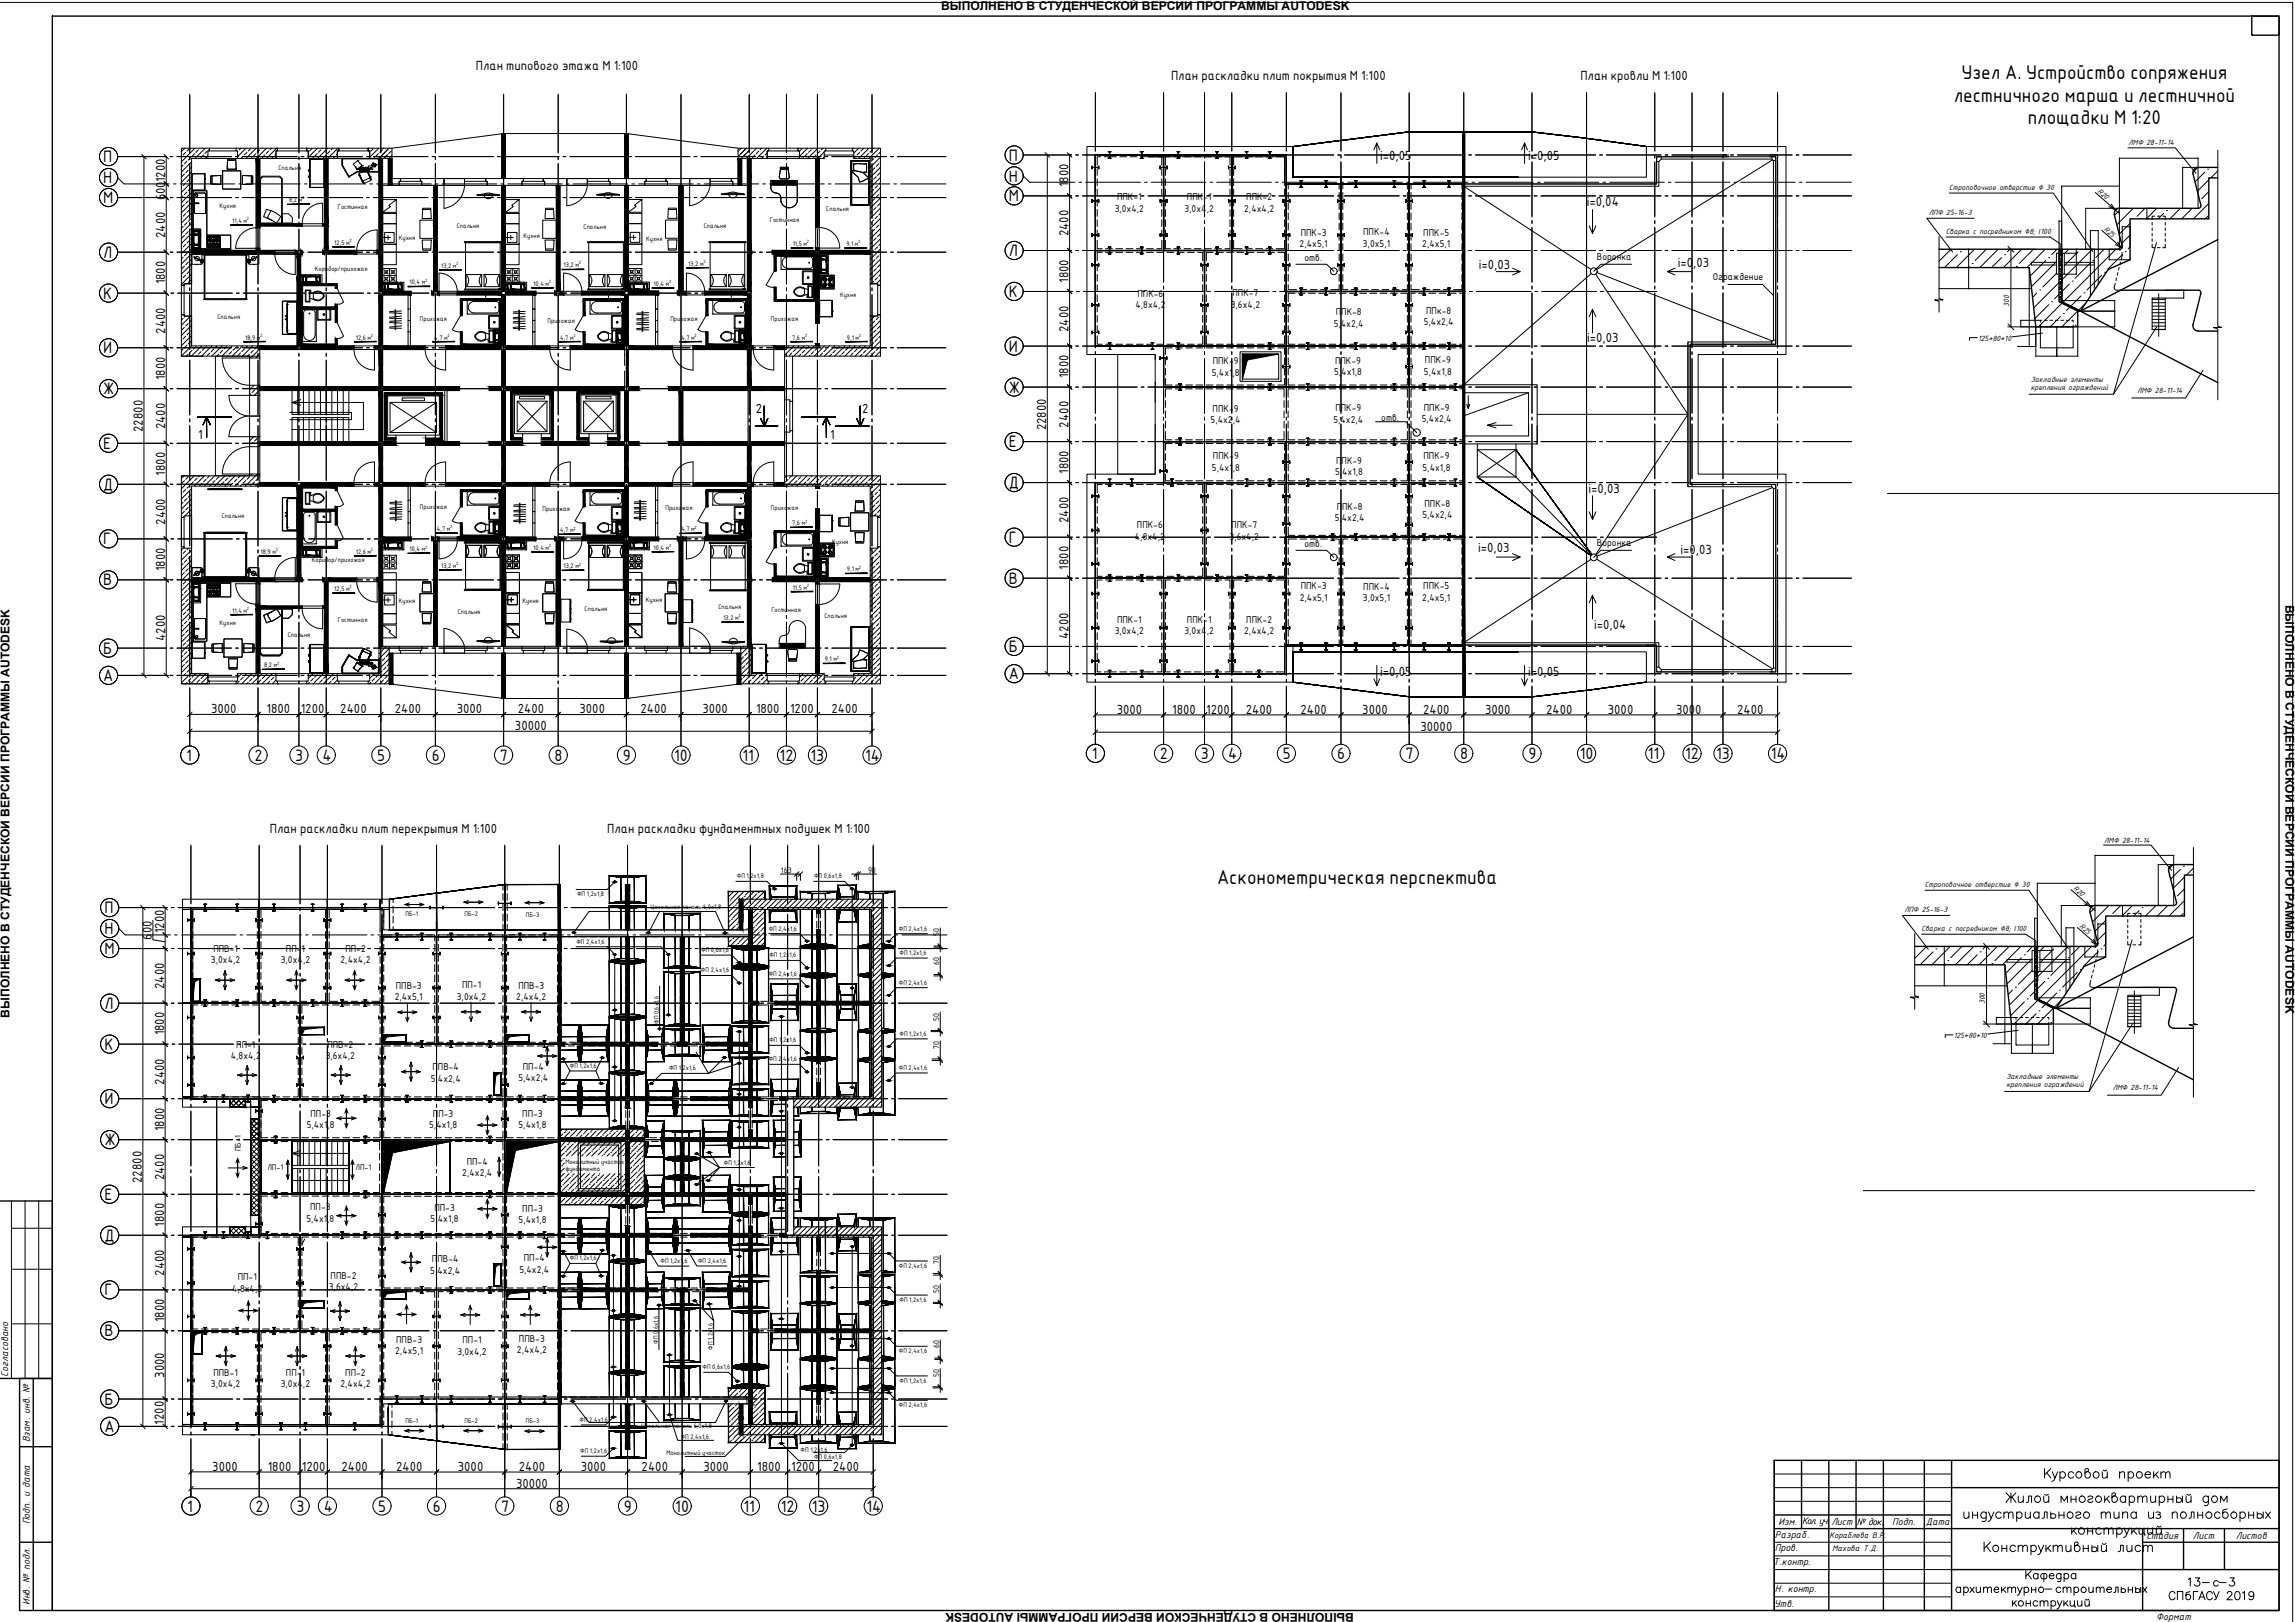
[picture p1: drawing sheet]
<svg xmlns="http://www.w3.org/2000/svg" width="841mm" height="594mm" viewBox="0 0 841 594" stroke-linecap="round" stroke-linejoin="round" font-family="sans-serif">
<defs><g id="words">
<text font-size="8.8" x="726" y="570.8">Конструктивный лист</text>
<text font-size="8.4" x="747.9" y="543.6">Курсовой проект</text>
<g font-size="7">
<text x="718.8" y="28.9">Узел А. Устройство сопряжения</text>
<text x="715.9" y="37.2">лестничного марша и лестничной</text>
<text x="743.1" y="45.6">площадки М 1:20</text>
<text x="446" y="323.7">Асконометрическая перспектива</text>
</g>
<g font-size="5.8">
<text x="37.8" y="59.4">П</text>
<text x="369.7" y="58.8">П</text>
<text x="37.8" y="67.1">Н</text>
<text x="369.7" y="66.5">Н</text>
<text x="37.8" y="74.4">М</text>
<text x="369.7" y="73.8">М</text>
<text x="37.8" y="94.4">Л</text>
<text x="369.7" y="93.8">Л</text>
<text x="37.8" y="109.4">К</text>
<text x="369.7" y="108.8">К</text>
<text x="37.8" y="129.4">И</text>
<text x="369.7" y="128.8">И</text>
<text x="369.7" y="143.8">Ж</text>
<text x="37.8" y="144.4">Ж</text>
<text x="37.8" y="164.4">Е</text>
<text x="369.7" y="163.8">Е</text>
<text x="37.8" y="179.4">Д</text>
<text x="369.7" y="178.8">Д</text>
<text x="37.8" y="199.4">Г</text>
<text x="369.7" y="198.8">Г</text>
<text x="37.8" y="214.4">В</text>
<text x="369.7" y="213.8">В</text>
<text x="37.8" y="239.4">Б</text>
<text x="369.7" y="238.8">Б</text>
<text x="37.8" y="249.4">А</text>
<text x="369.7" y="248.8">А</text>
<text x="68.2" y="278.6">1</text>
<text x="93.2" y="278.6">2</text>
<text x="108.2" y="278.6">3</text>
<text x="118.2" y="278.6">4</text>
<text x="138.2" y="278.6">5</text>
<text x="158.2" y="278.6">6</text>
<text x="183.2" y="278.6">7</text>
<text x="203.2" y="278.6">8</text>
<text x="228.2" y="278.6">9</text>
<text x="247.1" y="278.6">10</text>
<text x="272.1" y="278.6">11</text>
<text x="285.7" y="278.6">12</text>
<text x="297.1" y="278.6">13</text>
<text x="317.1" y="278.6">14</text>
<text x="400.1" y="278">1</text>
<text x="425.1" y="278">2</text>
<text x="440.1" y="278">3</text>
<text x="450.1" y="278">4</text>
<text x="470.1" y="278">5</text>
<text x="490.1" y="278">6</text>
<text x="515.1" y="278">7</text>
<text x="535.1" y="278">8</text>
<text x="560.1" y="278">9</text>
<text x="578.9" y="278">10</text>
<text x="603.9" y="278">11</text>
<text x="617.6" y="278">12</text>
<text x="628.9" y="278">13</text>
<text x="648.9" y="278">14</text>
<text x="38.3" y="334.5">П</text>
<text x="38.3" y="342.2">Н</text>
<text x="38.3" y="349.5">М</text>
<text x="38.3" y="369.5">Л</text>
<text x="38.3" y="384.5">К</text>
<text x="38.3" y="404.5">И</text>
<text x="38.3" y="419.5">Ж</text>
<text x="38.3" y="439.5">Е</text>
<text x="38.3" y="454.5">Д</text>
<text x="38.3" y="474.5">Г</text>
<text x="38.3" y="489.5">В</text>
<text x="38.3" y="514.5">Б</text>
<text x="38.3" y="524.5">А</text>
<text x="68.6" y="553.6">1</text>
<text x="93.6" y="553.6">2</text>
<text x="108.6" y="553.6">3</text>
<text x="118.6" y="553.6">4</text>
<text x="138.6" y="553.6">5</text>
<text x="158.6" y="553.6">6</text>
<text x="183.6" y="553.6">7</text>
<text x="203.6" y="553.6">8</text>
<text x="228.6" y="553.6">9</text>
<text x="247.5" y="553.6">10</text>
<text x="272.5" y="553.6">11</text>
<text x="286.1" y="553.6">12</text>
<text x="297.5" y="553.6">13</text>
<text x="317.5" y="553.6">14</text>
</g>
<g font-size="4.7">
<text x="174.3" y="25.5">План типового этажа М 1:100</text>
<text x="429.1" y="29.3">План раскладки плит покрытия М 1:100</text>
<text x="579.1" y="29.3">План кровли М 1:100</text>
<text x="505.8" y="58.6">i=0,05</text>
<text x="560" y="58.6">i=0,05</text>
<text x="60.5" y="66.7" transform="rotate(-90 60.5 66.7)">1200</text>
<text x="391.5" y="68.6" transform="rotate(-90 391.5 68.6)">1800</text>
<text x="60.5" y="73.4" transform="rotate(-90 60.5 73.4)">600</text>
<text x="581.4" y="75.4">i=0,04</text>
<text x="60.5" y="87.2" transform="rotate(-90 60.5 87.2)">2400</text>
<text x="391.5" y="86.6" transform="rotate(-90 391.5 86.6)">2400</text>
<text x="541.9" y="98.4">i=0,03</text>
<text x="614.8" y="97.8">i=0,03</text>
<text x="60.5" y="104.2" transform="rotate(-90 60.5 104.2)">1800</text>
<text x="391.5" y="103.6" transform="rotate(-90 391.5 103.6)">1800</text>
<text x="60.5" y="122.2" transform="rotate(-90 60.5 122.2)">2400</text>
<text x="391.5" y="121.6" transform="rotate(-90 391.5 121.6)">2400</text>
<text x="581.6" y="125.1">i=0,03</text>
<text x="60.5" y="139.2" transform="rotate(-90 60.5 139.2)">1800</text>
<text x="391.5" y="138.6" transform="rotate(-90 391.5 138.6)">1800</text>
<text x="277" y="151.4">2</text>
<text x="316" y="151.4">2</text>
<text x="52.3" y="158.2" transform="rotate(-90 52.3 158.2)">22800</text>
<text x="60.5" y="157.2" transform="rotate(-90 60.5 157.2)">2400</text>
<text x="72.6" y="160.8">1</text>
<text x="304.2" y="160.8">1</text>
<text x="383.4" y="157.6" transform="rotate(-90 383.4 157.6)">22800</text>
<text x="391.5" y="156.6" transform="rotate(-90 391.5 156.6)">2400</text>
<text x="391.5" y="173.6" transform="rotate(-90 391.5 173.6)">1800</text>
<text x="60.5" y="174.2" transform="rotate(-90 60.5 174.2)">1800</text>
<text x="582.1" y="180.7">i=0,03</text>
<text x="391.5" y="191.6" transform="rotate(-90 391.5 191.6)">2400</text>
<text x="60.5" y="192.2" transform="rotate(-90 60.5 192.2)">2400</text>
<text x="541.6" y="202.3">i=0,03</text>
<text x="615.8" y="203">i=0,03</text>
<text x="60.5" y="209.2" transform="rotate(-90 60.5 209.2)">1800</text>
<text x="391.5" y="208.6" transform="rotate(-90 391.5 208.6)">1800</text>
<text x="584.2" y="230.3">i=0,04</text>
<text x="60.5" y="234.7" transform="rotate(-90 60.5 234.7)">4200</text>
<text x="391.5" y="234.1" transform="rotate(-90 391.5 234.1)">4200</text>
<text x="505.8" y="247.6">i=0,05</text>
<text x="560" y="247.6">i=0,05</text>
<text x="77.4" y="261.2">3000</text>
<text x="97.7" y="261.3">1800</text>
<text x="110.2" y="261.3">1200</text>
<text x="124.7" y="261.3">2400</text>
<text x="144.7" y="261.3">2400</text>
<text x="167.4" y="261.3">3000</text>
<text x="189.7" y="261.3">2400</text>
<text x="212.4" y="261.3">3000</text>
<text x="234.7" y="261.3">2400</text>
<text x="257.4" y="261.3">3000</text>
<text x="277.1" y="261.3">1800</text>
<text x="289.5" y="261.3">1200</text>
<text x="304.7" y="261.3">2400</text>
<text x="409.2" y="261.4">3000</text>
<text x="429.6" y="261.4">1800</text>
<text x="442.1" y="261.4">1200</text>
<text x="456.6" y="261.4">2400</text>
<text x="476.6" y="261.4">2400</text>
<text x="499.2" y="261.4">3000</text>
<text x="521.6" y="261.4">2400</text>
<text x="544.2" y="261.4">3000</text>
<text x="566.6" y="261.4">2400</text>
<text x="589.2" y="261.4">3000</text>
<text x="614.2" y="261.4">3000</text>
<text x="636.6" y="261.4">2400</text>
<text x="188.7" y="267.4">30000</text>
<text x="520.6" y="267.8">30000</text>
<text x="98.8" y="304.9">План раскладки плит перекрытия М 1:100</text>
<text x="222.5" y="304.9">План раскладки фундаментных подушек М 1:100</text>
<text x="60.1" y="341.7" transform="rotate(-90 60.1 341.7)">1200</text>
<text x="55.6" y="344.2" transform="rotate(-90 55.6 344.2)">600</text>
<text x="60.1" y="362.3" transform="rotate(-90 60.1 362.3)">2400</text>
<text x="60.1" y="379.3" transform="rotate(-90 60.1 379.3)">1800</text>
<text x="60.1" y="397.2" transform="rotate(-90 60.1 397.2)">2400</text>
<text x="60.1" y="414.3" transform="rotate(-90 60.1 414.3)">1800</text>
<text x="51.9" y="433.3" transform="rotate(-90 51.9 433.3)">22800</text>
<text x="60.1" y="432.3" transform="rotate(-90 60.1 432.3)">2400</text>
<text x="60.1" y="449.3" transform="rotate(-90 60.1 449.3)">1800</text>
<text x="60.1" y="467.2" transform="rotate(-90 60.1 467.2)">2400</text>
<text x="60.1" y="484.3" transform="rotate(-90 60.1 484.3)">1800</text>
<text x="60.1" y="504.6" transform="rotate(-90 60.1 504.6)">3000</text>
<text x="60.1" y="521.8" transform="rotate(-90 60.1 521.8)">1200</text>
<text x="77.8" y="538.7">3000</text>
<text x="98.1" y="538.7">1800</text>
<text x="110.6" y="538.7">1200</text>
<text x="125.1" y="538.7">2400</text>
<text x="145.1" y="538.7">2400</text>
<text x="167.8" y="538.7">3000</text>
<text x="190.1" y="538.7">2400</text>
<text x="212.8" y="538.7">3000</text>
<text x="235.1" y="538.7">2400</text>
<text x="257.8" y="538.7">3000</text>
<text x="277.5" y="538.7">1800</text>
<text x="290" y="538.7">1200</text>
<text x="305.2" y="538.7">2400</text>
<text x="189.1" y="544.8">30000</text>
</g>
<g font-size="4.4">
<text x="344.9" y="3.6">ВЫПОЛНЕНО В СТУДЕНЧЕСКОЙ ВЕРСИИ ПРОГРАММЫ AUTODESK</text>
<text x="837.5" y="221.5" transform="rotate(90 837.5 221.5)">ВЫПОЛНЕНО В СТУДЕНЧЕСКОЙ ВЕРСИИ ПРОГРАММЫ AUTODESK</text>
<text x="3.5" y="372.7" transform="rotate(-90 3.5 372.7)">ВЫПОЛНЕНО В СТУДЕНЧЕСКОЙ ВЕРСИИ ПРОГРАММЫ AUTODESK</text>
<text x="496.1" y="590.6" transform="rotate(-180 496.1 590.6)">ВЫПОЛНЕНО В СТУДЕНЧЕСКОЙ ВЕРСИИ ПРОГРАММЫ AUTODESK</text>
</g>
<g font-size="3.9">
<text x="2.9" y="504.3" transform="rotate(-90 2.9 504.3)">Согласовано</text>
<text x="10.9" y="528.3" transform="rotate(-90 10.9 528.3)">Взам. инв. №</text>
<text x="10.9" y="558.3" transform="rotate(-90 10.9 558.3)">Подп. и дата</text>
<text x="650.4" y="563.2">Разраб.</text>
<text x="651.7" y="558.6">Изм.</text>
<text x="660.3" y="558.2">Кол. уч.</text>
<text x="671.1" y="558.6">Лист</text>
<text x="680.3" y="558.6">№ док.</text>
<text x="693.4" y="558.6">Подп.</text>
<text x="705.7" y="558.4">Дата</text>
<text x="786.6" y="563.6">Стадия</text>
<text x="803.6" y="563.6">Лист</text>
<text x="819.3" y="563.6">Листов</text>
<text x="650.4" y="568.3">Пров.</text>
<text x="649.8" y="573.2">Т.контр.</text>
<text x="10.9" y="587.9" transform="rotate(-90 10.9 587.9)">Инв. № подл.</text>
<text x="650.4" y="583.2">Н. контр.</text>
<text x="650.2" y="588.6">Утв.</text>
<text x="790.2" y="593.4">Формат</text>
</g>
<g font-size="3.5">
<text x="408.5" y="77.5">3,0х4,2</text>
<text x="409.4" y="73.4">ППК-1</text>
<text x="434.1" y="77.5">3,0х4,2</text>
<text x="435" y="73.4">ППК-1</text>
<text x="456" y="77.5">2,4х4,2</text>
<text x="456.7" y="73.4">ППК-2</text>
<text x="476.7" y="86.3">ППК-3</text>
<text x="499.6" y="86.1">ППК-4</text>
<text x="521.6" y="86.3">ППК-5</text>
<text x="476.3" y="90.5">2,4х5,1</text>
<text x="478" y="95.6">отв.</text>
<text x="499.4" y="90.3">3,0х5,1</text>
<text x="521.2" y="90.5">2,4х5,1</text>
<text x="585.2" y="95.2">Воронка</text>
<text x="627.7" y="102.6">Ограждение</text>
<text x="416.1" y="112.8">4,8х4,2</text>
<text x="416.8" y="108.6">ППК-6</text>
<text x="451" y="112.7">3,6х4,2</text>
<text x="451.7" y="108.6">ППК-7</text>
<text x="488.8" y="119.7">5,4х2,4</text>
<text x="489.5" y="115.5">ППК-8</text>
<text x="521.8" y="119.2">5,4х2,4</text>
<text x="522.6" y="115">ППк-8</text>
<text x="444" y="137.5">5,4х1,8</text>
<text x="444.4" y="133.4">ППК-9</text>
<text x="488.9" y="137.4">5,4х1,8</text>
<text x="489.2" y="133.2">ППК-9</text>
<text x="521.8" y="137.3">5,4х1,8</text>
<text x="522.2" y="133.1">ППК-9</text>
<text x="443.6" y="154.9">5,4х2,4</text>
<text x="444.4" y="150.7">ППК-9</text>
<text x="488.6" y="154.8">5,4х2,4</text>
<text x="489.4" y="150.6">ППК-9</text>
<text x="506.2" y="154.2">отв.</text>
<text x="521" y="154.6">5,4х2,4</text>
<text x="521.8" y="150.4">ППК-9</text>
<text x="444.1" y="172.4">5,4х1,8</text>
<text x="444.5" y="168.2">ППК-9</text>
<text x="489.6" y="169.9">ППК-9</text>
<text x="521.3" y="172.3">5,4х1,8</text>
<text x="521.7" y="168.2">ППК-9</text>
<text x="489.2" y="174">5,4х1,8</text>
<text x="522" y="185.6">ППК-8</text>
<text x="489.1" y="190.8">5,4х2,4</text>
<text x="489.9" y="186.6">ППК-8</text>
<text x="521.3" y="189.8">5,4х2,4</text>
<text x="415.9" y="197.6">4,8х4,2</text>
<text x="416.6" y="193.4">ППК-6</text>
<text x="450.6" y="197.6">3,6х4,2</text>
<text x="451.2" y="193.4">ППК-7</text>
<text x="478" y="200.4">отв.</text>
<text x="585.2" y="200">Воронка</text>
<text x="476.7" y="215.8">ППК-3</text>
<text x="499.6" y="216">ППК-4</text>
<text x="521.6" y="215.8">ППК-5</text>
<text x="476.3" y="220">2,4х5,1</text>
<text x="499.4" y="220.2">3,0х5,1</text>
<text x="521.2" y="220">2,4х5,1</text>
<text x="408.5" y="232.3">3,0х4,2</text>
<text x="409.4" y="228.1">ППК-1</text>
<text x="434.1" y="232.3">3,0х4,2</text>
<text x="435" y="228.1">ППК-1</text>
<text x="456" y="232.3">2,4х4,2</text>
<text x="456.7" y="228.1">ППК-2</text>
<text x="77.3" y="352.9">3,0х4,2</text>
<text x="78.2" y="348.7">ППВ-1</text>
<text x="102.9" y="352.9">3,0х4,2</text>
<text x="104.8" y="348.7">ПП-1</text>
<text x="124.8" y="352.9">2,4х4,2</text>
<text x="126.6" y="348.7">ПП-2</text>
<text x="145" y="362.2">ППВ-3</text>
<text x="169.3" y="362">ПП-1</text>
<text x="189.9" y="362.2">ППВ-3</text>
<text x="144.7" y="366.4">2,4х5,1</text>
<text x="167.4" y="366.2">3,0х4,2</text>
<text x="189.2" y="366.4">2,4х4,2</text>
<text x="86.6" y="383.8">ПП-1</text>
<text x="120" y="383.8">ППВ-2</text>
<text x="84.6" y="388">4,8х4,2</text>
<text x="119.4" y="387.9">3,6х4,2</text>
<text x="158.5" y="392">ППВ-4</text>
<text x="191.6" y="391.9">ПП-4</text>
<text x="157.9" y="396.2">5,4х2,4</text>
<text x="190" y="396">5,4х2,4</text>
<text x="112.4" y="413.1">5,4х1,8</text>
<text x="113.8" y="408.9">ПП-3</text>
<text x="157.3" y="413.1">5,4х1,8</text>
<text x="158.7" y="408.9">ПП-3</text>
<text x="190" y="413.2">5,4х1,8</text>
<text x="191.4" y="409">ПП-3</text>
<text x="169.4" y="430.8">2,4х2,4</text>
<text x="171" y="426.6">ПП-4</text>
<text x="113.7" y="443.3">ПП-3</text>
<text x="159.2" y="443.5">ПП-3</text>
<text x="191.4" y="443.8">ПП-3</text>
<text x="112.3" y="447.5">5,4х1,8</text>
<text x="157.8" y="447.7">5,4х1,8</text>
<text x="190" y="448">5,4х1,8</text>
<text x="191.9" y="462">ПП-4</text>
<text x="157.7" y="466.5">5,4х2,4</text>
<text x="158.3" y="462.3">ППВ-4</text>
<text x="190.3" y="466.1">5,4х2,4</text>
<text x="85.1" y="473.2">4,8х4,2</text>
<text x="87.1" y="469">ПП-1</text>
<text x="120.5" y="472.6">3,6х4,2</text>
<text x="121.2" y="468.4">ППВ-2</text>
<text x="145.2" y="491.8">ППВ-3</text>
<text x="169.5" y="492">ПП-1</text>
<text x="190.2" y="491.5">ППВ-3</text>
<text x="144.8" y="495.9">2,4х5,1</text>
<text x="167.6" y="496.1">3,0х4,2</text>
<text x="189.4" y="495.7">2,4х4,2</text>
<text x="78.2" y="503.8">ППВ-1</text>
<text x="104.8" y="503.8">ПП-1</text>
<text x="126.5" y="503.8">ПП-2</text>
<text x="77.3" y="508">3,0х4,2</text>
<text x="102.9" y="508">3,0х4,2</text>
<text x="124.8" y="508">2,4х4,2</text>
</g>
<g font-size="3.3">
<text x="670.4" y="563.4">Кораблева В.Р</text>
<text x="690.5" y="563.4">.</text>
<text x="671.4" y="568.3">Махова Т.Д.</text>
</g>
<g font-size="3">
<text x="780" y="53.2">ЛМФ 28-11-14</text>
<text x="714.3" y="69.5">Строповочное отверстие ∅ 30</text>
<text x="768.5" y="70.3" transform="rotate(41 768.5 70.3)">R20</text>
<text x="706.8" y="78.6">ЛПФ 25-16-3</text>
<text x="713" y="85.7">Сварка с посредником ∅8; l100</text>
<text x="770.8" y="84.2" transform="rotate(41 770.8 84.2)">R25</text>
<text x="736.3" y="112.5" transform="rotate(-90 736.3 112.5)">300</text>
<text x="724.9" y="125">125*80*10</text>
<text x="744.2" y="139.8">Закладные элементы</text>
<text x="744.2" y="143">крепления ограждений</text>
<text x="783.1" y="144">ЛМФ 28-11-14</text>
<text x="771.1" y="308.6">ЛМФ 28-11-14</text>
<text x="286.2" y="319.7">163</text>
<text x="318.1" y="319.7">90</text>
<text x="705.3" y="324.9">Строповочное отверстие ∅ 30</text>
<text x="759.6" y="325.6" transform="rotate(41 759.6 325.6)">R20</text>
<text x="697.9" y="334">ЛПФ 25-16-3</text>
<text x="704.1" y="341">Сварка с посредником ∅8; l100</text>
<text x="761.9" y="339.5" transform="rotate(41 761.9 339.5)">R25</text>
<text x="344.1" y="343" transform="rotate(-90 344.1 343)">50</text>
<text x="344.1" y="353.4" transform="rotate(-90 344.1 353.4)">60</text>
<text x="727.4" y="367.8" transform="rotate(-90 727.4 367.8)">300</text>
<text x="344.1" y="373.9" transform="rotate(-90 344.1 373.9)">50</text>
<text x="715.9" y="380.3">125*80*10</text>
<text x="344.1" y="384.3" transform="rotate(-90 344.1 384.3)">70</text>
<text x="735.2" y="395.1">Закладные элементы</text>
<text x="735.3" y="398.3">крепления ограждений</text>
<text x="774.2" y="399.3">ЛМФ 28-11-14</text>
<text x="344.1" y="462.9" transform="rotate(-90 344.1 462.9)">70</text>
<text x="344.1" y="473.5" transform="rotate(-90 344.1 473.5)">50</text>
<text x="344.1" y="493.9" transform="rotate(-90 344.1 493.9)">60</text>
<text x="344.1" y="504.4" transform="rotate(-90 344.1 504.4)">50</text>
</g>
<g font-size="2.9">
<text x="88.3" y="421.6" transform="rotate(-90 88.3 421.6)">ПБ-1</text>
<text x="98" y="428.4">ЛП-1</text>
<text x="130.3" y="428.7">ЛП-1</text>
</g>
<g font-size="2.3">
<text x="102" y="62.1">Спальня</text>
<text x="80.5" y="76">Кухня</text>
<text x="106" y="74.1">8,2 м</text>
<text x="123.8" y="76.6">Гостинная</text>
<text x="302.8" y="77.5">Спальня</text>
<text x="85.1" y="81.7">11,4 м</text>
<text x="167.4" y="83.6">Спальня</text>
<text x="213.9" y="84">Спальня</text>
<text x="257.9" y="83.7">Спальня</text>
<text x="282.1" y="81.5">Гостинная</text>
<text x="122.5" y="89.6">12,5 м</text>
<text x="146.2" y="87.8">Кухня</text>
<text x="191.9" y="87.1">Кухня</text>
<text x="236.8" y="88.4">Кухня</text>
<text x="290.5" y="90.1">11,5 м</text>
<text x="310.2" y="90">9,1 м</text>
<text x="115.4" y="99.4">Коридор/прихожая</text>
<text x="161.6" y="98.1">13,2 м</text>
<text x="206.5" y="97.9">13,2 м</text>
<text x="252.2" y="97.3">13,2 м</text>
<text x="150.1" y="104.1">10,4 м</text>
<text x="195.4" y="104.6">10,4 м</text>
<text x="239.5" y="104.7">10,4 м</text>
<text x="307.8" y="108.7">Кухня</text>
<text x="79.7" y="117">Спальня</text>
<text x="153.9" y="117.5">Прихожая</text>
<text x="200.7" y="118.5">Прихожая</text>
<text x="245.7" y="117.5">Прихожая</text>
<text x="282.5" y="117.5">Прихожая</text>
<text x="89.8" y="124.3">18,9 м</text>
<text x="130.4" y="124.3">12,6 м</text>
<text x="159.1" y="124.3">4,7 м</text>
<text x="205.3" y="124.3">4,7 м</text>
<text x="249.7" y="124.3">4,7 м</text>
<text x="290.3" y="124.3">7,6 м</text>
<text x="310.4" y="124.3">9,1 м</text>
<text x="81.3" y="189.6">Спальня</text>
<text x="153.9" y="186.4">Прихожая</text>
<text x="198.9" y="187.1">Прихожая</text>
<text x="243.9" y="186.7">Прихожая</text>
<text x="282.5" y="187">Прихожая</text>
<text x="160.1" y="194.6">4,7 м</text>
<text x="205.3" y="195">4,7 м</text>
<text x="249.7" y="194.6">4,7 м</text>
<text x="290.3" y="192.4">7,6 м</text>
<text x="95.5" y="202.9">18,9 м</text>
<text x="130.4" y="202.9">12,6 м</text>
<text x="150.1" y="201.9">10,4 м</text>
<text x="195.4" y="201.4">10,4 м</text>
<text x="239.5" y="201.4">10,4 м</text>
<text x="304.9" y="199.3">Кухня</text>
<text x="114.3" y="205.8">Коридор/прихожая</text>
<text x="161.6" y="208">13,2 м</text>
<text x="206.5" y="208.2">13,2 м</text>
<text x="310.4" y="209.3">9,1 м</text>
<text x="290.5" y="216">11,5 м</text>
<text x="122.5" y="216.5">12,5 м</text>
<text x="146.2" y="221">Кухня</text>
<text x="191.5" y="221">Кухня</text>
<text x="236.7" y="220.6">Кухня</text>
<text x="85.1" y="224.4">11,4 м</text>
<text x="123.8" y="227.8">Гостинная</text>
<text x="167.7" y="224.9">Спальня</text>
<text x="214.2" y="223.8">Спальня</text>
<text x="263.3" y="223.1">Спальня</text>
<text x="265.1" y="227">13,2 м</text>
<text x="282.7" y="224">Гостинная</text>
<text x="302.1" y="226.5">Спальня</text>
<text x="80.5" y="228.8">Кухня</text>
<text x="105.4" y="233.3">Спальня</text>
<text x="96.8" y="244.4">8,2 м</text>
<text x="302.3" y="242.3">9,1 м</text>
<text x="270" y="321.7">ФП 1,2х1,8</text>
<text x="298.3" y="321.7">ФП 0,6х1,8</text>
<text x="211.5" y="328.2">ФП 1,2х1,8</text>
<text x="148.6" y="335.5">ПБ-1</text>
<text x="170.2" y="335.5">ПБ-2</text>
<text x="192.7" y="336">ПБ-3</text>
<text x="238.3" y="333.1">Цокольная панель 6,0х1,8</text>
<text x="281.7" y="340.9">ФП 2,4х1,6</text>
<text x="329.4" y="340.9">ФП 2,4х1,6</text>
<text x="211.2" y="345.7">ФП 2,4х1,6</text>
<text x="257" y="348.7">ФП 0,6х1,6</text>
<text x="282" y="350.7">ФП 1,2х</text>
<text x="289.3" y="350.7">1,6</text>
<text x="329.6" y="349.8">ФП 1,2х1,6</text>
<text x="256.9" y="356.2">ФП 2,4х1,6</text>
<text x="281.7" y="357.5">ФП 2,4х1,6</text>
<text x="329.4" y="360.7">ФП 2,4х1,6</text>
<text x="241.4" y="375.1" transform="rotate(-90 241.4 375.1)">ФП 0,6х1,6</text>
<text x="282" y="381.8">ФП 1,2х1,6</text>
<text x="329.6" y="379.4">ФП 1,2х1,6</text>
<text x="281.7" y="388.7">ФП 2,4х1,6</text>
<text x="208.8" y="391.2">ФП 1,2х1,6</text>
<text x="245.2" y="392">ФП 1,2х1,6</text>
<text x="329.4" y="391.9">ФП 2,4х1,6</text>
<text x="207.2" y="426.2">Монолитный участок</text>
<text x="207.2" y="428.9">фундамента</text>
<text x="265.2" y="426.5">ФП 1,2</text>
<text x="271.4" y="426.5">х1,6</text>
<text x="208.8" y="461.6">ФП 1,2х1,6</text>
<text x="242" y="462.7">ФП 1,2х1,6</text>
<text x="255.8" y="462.6">ФП 2,4х1,6</text>
<text x="329.4" y="464.3">ФП 2,4х1,6</text>
<text x="329.6" y="476.8">ФП 1,2х1,6</text>
<text x="261.2" y="487.1" transform="rotate(-90 261.2 487.1)">1,6</text>
<text x="241.1" y="492.2" transform="rotate(-90 241.1 492.2)">ФП 0,6х1,6</text>
<text x="261.2" y="494.4" transform="rotate(-90 261.2 494.4)">ФП 1,2х</text>
<text x="329.4" y="495.5">ФП 2,4х1,6</text>
<text x="257.4" y="501.5">ФП 0,6х1,6</text>
<text x="329.6" y="506.4">ФП 1,2х1,6</text>
<text x="329.4" y="515.3">ФП 2,4х1,6</text>
<text x="148.6" y="521.1">ПБ-1</text>
<text x="170.2" y="521.3">ПБ-2</text>
<text x="192.7" y="521.1">ПБ-3</text>
<text x="212.4" y="520.8">ФП 2,4х1,6</text>
<text x="234.9" y="523.1">Цокольная панель 6,0х1,8</text>
<text x="249.4" y="527.1">ФП 2,4х1,6</text>
<text x="212.6" y="532.3">ФП 1,2х1,6</text>
<text x="244.2" y="532.9">Монолитный участок</text>
<text x="293.4" y="531.7">ФП 1,2х1,6</text>
<text x="298.3" y="534.5">ФП 0,6х1,8</text>
</g>
<g font-size="1.6">
<text x="110.7" y="73">2</text>
<text x="90.5" y="80.6">2</text>
<text x="128.1" y="88.6">2</text>
<text x="295.7" y="89.1">2</text>
<text x="314.5" y="89">2</text>
<text x="167.2" y="97">2</text>
<text x="212.1" y="96.9">2</text>
<text x="257.8" y="96.3">2</text>
<text x="155.8" y="103.1">2</text>
<text x="201.1" y="103.6">2</text>
<text x="245.2" y="103.7">2</text>
<text x="95.4" y="123.3">2</text>
<text x="135.9" y="123.3">2</text>
<text x="164" y="123.3">2</text>
<text x="210.1" y="123.3">2</text>
<text x="254.6" y="123.3">2</text>
<text x="295" y="123.3">2</text>
<text x="314.7" y="123.3">2</text>
<text x="295" y="191.4">2</text>
<text x="165" y="193.6">2</text>
<text x="210.1" y="193.9">2</text>
<text x="254.6" y="193.6">2</text>
<text x="101" y="201.8">2</text>
<text x="135.9" y="201.9">2</text>
<text x="155.8" y="200.9">2</text>
<text x="201.1" y="200.4">2</text>
<text x="245.2" y="200.3">2</text>
<text x="167.2" y="207">2</text>
<text x="212.1" y="207.1">2</text>
<text x="314.7" y="208.3">2</text>
<text x="128.1" y="215.4">2</text>
<text x="295.7" y="215">2</text>
<text x="90.5" y="223.4">2</text>
<text x="270.6" y="226">2</text>
<text x="101.5" y="243.4">2</text>
<text x="306.7" y="241.2">2</text>
</g>
</g></defs>
<g fill="none" stroke="#000" stroke-width=".37">
<path d="M106.2 151h22.6v2.7h-22.6M107 152.9h20.8v8.8h-20.8zM107 143h20.8v8.8h-20.8zM109.1 143v8.8M109.1 152.9v8.8M110.2 148.5l-3.2-1.1h26.2v9.9h-26.2M110.2 146.4l-3.2 1M111.2 143v8.8M111.2 152.9v8.8M113.3 143v8.8M113.3 152.9v8.8M115.4 143v8.8"/>
<path d="M115.4 152.9v8.8M117.4 143v8.8M117.4 152.9v8.8M119.5 143v8.8M119.5 152.9v8.8M121.6 143v8.8M121.6 152.9v8.8M123.7 143v8.8M123.7 152.9v8.8M125.8 143v8.8M125.8 152.9v8.8M140.8 143.9h21.4v17.4h-6.2v-.8h5.4v-15.8h-19.7v15.7h3.4v.8h-4.3z"/>
<path d="M191.5 160.3h-3.6v-16h14.1v16h-3.6M191.5 161.1h-4.4v-17.6h15.7v17.6h-4.4M215.9 160.3h-3.6v-16h14v16h-3.6M215.9 161.1h-4.5v-17.6h15.7v17.6h-4.4M107 418.1h20.9v8.7h-20.9zM109.1 418.1v8.7M111.2 418.1v8.7M113.3 418.1v8.7M115.4 418.1v8.7M117.4 418.1v8.7M119.5 418.1v8.7M121.6 418.1v8.7"/>
<path d="M123.7 418.1v8.7M125.8 418.1v8.7M211.9 418.5h15.6v17.7h-15.6zM212.7 419.4h14v16h-14zM107 428h20.9v8.8h-20.9zM107 432.4h20.9M109.1 428v8.8M110.2 421.4l-3.2 1.1M111.2 428v8.8M113.3 428v8.8M115.4 428v8.8M117.4 428v8.8"/>
<path d="M119.5 428v8.8M121.6 428v8.8M123.7 428v8.8M125.8 428v8.8M127.9 422.5h-20.9l3.2 1"/>
</g>
<g fill="#000" stroke="#000" stroke-width=".37">
<path d="M183.9 49l.7-.1zM229.6 48.9l.6 .1zM228.9 105.3h1.3v1.4zM230.2 106.7h11.2zM138.9 128.2h.7v13.5zM139.6 128h.6v13.7zM183.9 128h.7v13.7zM183.9 128h.7zM184.6 128h.6zM229.6 128h.6v13.7zM95.2 141.7h43.7zM140.2 141.7h28.2z"/>
<path d="M179.3 143h4.6zM180.8 141.7h3.1zM183.9 143h1.3zM185.2 141.7h43.7zM228.9 143h1.3zM230.2 141.7h3.9zM245 141.7h3.9zM250.2 141.7l23.7-.1zM273.9 141.6h.7zM274.6 141.6h.6zM275.2 141.6h12.3zM95.2 161.7h43.7v1.3z"/>
<path d="M139.6 163.1h.6zM140.2 161.7h4.9v1.4zM156 161.7h12.4v1.4zM179.3 161.7h4.6v1.4zM183.9 163.1h.7zM184.6 163.1h.6zM185.2 161.7h6.3v1.4zM198.4 161.7h17.5v1.4zM185.2 176.7h16.3zM222.7 161.7h6.2v1.4zM209 176.7h19.9zM228.9 163.1h.7z"/>
<path d="M229.6 163.1h.6zM230.2 161.7h3.9v1.4zM245 161.7h3.9v1.4zM250.2 161.7h23.7v1.4zM273.9 163.1h.7zM274.6 163.1h.6z"/>
<path d="M93.9 58l1.3 25.5v-25.5zM93.9 58l1.3 25.5h-1.3z"/>
<path d="M118.9 58l1.3 24v-24zM118.9 58l1.3 24h-1.3z"/>
<path d="M138.9 58l1.3 33.7v-33.7zM138.9 58l1.3 33.7h-1.3z"/>
<path d="M142.3 58l1.3 9.9v-9.9zM142.3 58l1.3 9.9h-1.3z"/>
<path d="M183.9 49h.7zM183.9 49h.7z"/>
<path d="M184.6 49h.6zM184.6 49h.6z"/>
<path d="M183.9 49l.7 8.4v-8.4zM183.9 49l.7 8.4h-.7z"/>
<path d="M183.9 57.4l.7 8v-8zM183.9 57.4l.7 8h-.7z"/>
<path d="M184.6 48.9l.6 .1zM184.6 48.9l.6 .1z"/>
<path d="M184.6 49l.6 8.4v-8.4zM184.6 49l.6 8.4h-.6z"/>
<path d="M184.6 57.4l.6 8v-8zM184.6 57.4l.6 8h-.6z"/>
<path d="M228.9 49h.7zM228.9 49h.7z"/>
<path d="M228.9 48.9l.7 .1zM228.9 48.9l.7 .1z"/>
<path d="M228.9 49l.7 8.4v-8.4zM228.9 49l.7 8.4h-.7z"/>
<path d="M228.9 57.4l.7 8v-8zM228.9 57.4l.7 8h-.7z"/>
<path d="M229.6 49h.6zM229.6 49h.6z"/>
<path d="M229.6 49l.6 8.4v-8.4zM229.6 49l.6 8.4h-.6z"/>
<path d="M229.6 57.4l.6 8v-8zM229.6 57.4l.6 8h-.6z"/>
<path d="M270.5 58l1.3 9.9v-9.9zM270.5 58l1.3 9.9h-1.3z"/>
<path d="M273.9 58l.7 2.8v-2.8zM273.9 58l.7 2.8h-.7z"/>
<path d="M274.6 58l.6 7.2v-7.2zM274.6 58l.6 7.2h-.6z"/>
<path d="M298.9 58l1.3 25.4v-25.4zM298.9 58l1.3 25.4h-1.3z"/>
<path d="M158.9 67.9l.7 4.5v-4.5zM158.9 67.9l.7 4.5h-.7z"/>
<path d="M158.9 72.4l.7 9.6v-9.6zM158.9 72.4l.7 9.6h-.7z"/>
<path d="M159.6 67.9l.6 4.5v-4.5zM159.6 67.9l.6 4.5h-.6z"/>
<path d="M159.6 72.4l.6 9.6v-9.6zM159.6 72.4l.6 9.6h-.6z"/>
<path d="M183.9 67.9l1.3 37.4v-37.4zM183.9 67.9l1.3 37.4h-1.3z"/>
<path d="M203.9 67.9l1.3 38.8v-38.8zM203.9 67.9l1.3 38.8h-1.3z"/>
<path d="M228.9 67.9l1.3 36.3v-36.3zM228.9 67.9l1.3 36.3h-1.3z"/>
<path d="M273.9 60.8l.7 4.4v-4.4zM273.9 60.8l.7 4.4h-.7z"/>
<path d="M273.9 65.2l1.3 26.5v-26.5zM273.9 65.2l1.3 26.5h-1.3z"/>
<path d="M70.2 91.7l23.7 1.3v-1.3zM70.2 91.7l23.7 1.3h-23.7z"/>
<path d="M93.9 90.9l1.3 .8v-.8zM93.9 90.9l1.3 .8h-1.3z"/>
<path d="M95.2 91.7l5.5 1.3v-1.3zM95.2 91.7l5.5 1.3h-5.5z"/>
<path d="M108.2 91.7l.7 1.3v-1.3zM108.2 91.7l.7 1.3h-.7z"/>
<path d="M108.9 93.7l.6 7.5v-7.5zM108.9 93.7l.6 7.5h-.6z"/>
<path d="M108.9 93l1.3 .7v-.7zM108.9 93l1.3 .7h-1.3z"/>
<path d="M109.5 93.7l.7 7.5v-7.5zM109.5 93.7l.7 7.5h-.7z"/>
<path d="M95.2 82l15.5 .8v-.8zM95.2 82l15.5 .8h-15.5z"/>
<path d="M110.2 91.7l.5 1.3v-1.3zM110.2 91.7l.5 1.3h-.5z"/>
<path d="M118.2 82l.7 .8v-.8zM118.2 82l.7 .8h-.7z"/>
<path d="M118.2 91.7l.7 1.3v-1.3zM118.2 91.7l.7 1.3h-.7z"/>
<path d="M118.9 82l1.3 .8v-.8zM118.9 82l1.3 .8h-1.3z"/>
<path d="M118.9 82.8l1.3 8.1v-8.1zM118.9 82.8l1.3 8.1h-1.3z"/>
<path d="M118.9 90.9l1.3 .8v-.8zM118.9 90.9l1.3 .8h-1.3z"/>
<path d="M120.2 91.7l10.5 1.3v-1.3zM120.2 91.7l10.5 1.3h-10.5z"/>
<path d="M138.2 91.7l.7 1.3v-1.3zM138.2 91.7l.7 1.3h-.7z"/>
<path d="M138.9 93l1.3 13.7v-13.7zM138.9 93l1.3 13.7h-1.3z"/>
<path d="M158.9 82l.7 .8v-.8zM158.9 82l.7 .8h-.7z"/>
<path d="M158.9 82.8l.7 .6v-.6zM158.9 82.8l.7 .6h-.7z"/>
<path d="M158.9 83.4l.7 .1zM158.9 83.4l.7 .1z"/>
<path d="M158.9 83.5l.7 7.4v-7.4zM158.9 83.5l.7 7.4h-.7z"/>
<path d="M158.9 90.9h.7zM158.9 90.9h.7z"/>
<path d="M158.9 90.9l.7 .8v-.8zM158.9 90.9l.7 .8h-.7z"/>
<path d="M158.9 91.7l.7 .7v-.7zM158.9 91.7l.7 .7h-.7z"/>
<path d="M159.6 82l.6 .8v-.8zM159.6 82l.6 .8h-.6z"/>
<path d="M159.6 82.8l.6 .6v-.6zM159.6 82.8l.6 .6h-.6z"/>
<path d="M159.6 83.4l.6 .1zM159.6 83.4l.6 .1z"/>
<path d="M159.6 83.5l.6 7.4v-7.4zM159.6 83.5l.6 7.4h-.6z"/>
<path d="M159.6 90.9h.6zM159.6 90.9h.6z"/>
<path d="M159.6 90.9l.6 .8v-.8zM159.6 90.9l.6 .8h-.6z"/>
<path d="M159.6 91.7l.6 .7v-.7zM159.6 91.7l.6 .7h-.6z"/>
<path d="M158.9 92.4l1.3 14.3v-14.3zM158.9 92.4l1.3 14.3h-1.3z"/>
<path d="M273.9 93l1.3 11.5v-11.5zM273.9 93l1.3 11.5h-1.3z"/>
<path d="M275.2 91.7l.3 1.3v-1.3zM275.2 91.7l.3 1.3h-.3z"/>
<path d="M283 91.7l15.9 1.3v-1.3zM283 91.7l15.9 1.3h-15.9z"/>
<path d="M298.9 90.9l1.3 .8v-.8zM298.9 90.9l1.3 .8h-1.3z"/>
<path d="M298.9 93l1.3 25.4v-25.4zM298.9 93l1.3 25.4h-1.3z"/>
<path d="M300.2 91.7l18.7 1.3v-1.3zM300.2 91.7l18.7 1.3h-18.7z"/>
<path d="M108.9 101.2l1.3 25.5v-25.5zM108.9 101.2l1.3 25.5h-1.3z"/>
<path d="M138.9 108l1.3 18.7v-18.7zM138.9 108l1.3 18.7h-1.3z"/>
<path d="M140.2 106.7l10.5 1.3v-1.3zM140.2 106.7l10.5 1.3h-10.5z"/>
<path d="M158.2 106.7l.7 1.3v-1.3zM158.2 106.7l.7 1.3h-.7z"/>
<path d="M160.2 106.7l.7 1.3v-1.3zM160.2 106.7l.7 1.3h-.7z"/>
<path d="M167.6 106.7l16.3 1.3v-1.3zM167.6 106.7l16.3 1.3h-16.3z"/>
<path d="M183.9 105.3l1.3 1.4v-1.4zM183.9 105.3l1.3 1.4h-1.3z"/>
<path d="M183.9 108l1.3 18.7v-18.7zM183.9 108l1.3 18.7h-1.3z"/>
<path d="M185.2 106.7l11.2 1.3v-1.3zM185.2 106.7l11.2 1.3h-11.2z"/>
<path d="M203.2 106.7l.7 1.3v-1.3zM203.2 106.7l.7 1.3h-.7z"/>
<path d="M205.2 106.7l1.3 1.3v-1.3zM205.2 106.7l1.3 1.3h-1.3z"/>
<path d="M213.2 106.7l15.7 1.3v-1.3zM213.2 106.7l15.7 1.3h-15.7z"/>
<path d="M228.9 104.2l1.3 1.1v-1.1zM228.9 104.2l1.3 1.1h-1.3z"/>
<path d="M228.9 106.7h1.3zM228.9 105.3l1.3 1.4h-1.3z"/>
<path d="M228.9 108l1.3 11.2v-11.2zM228.9 108l1.3 11.2h-1.3z"/>
<path d="M228.9 119.2l1.3 6.2v-6.2zM228.9 119.2l1.3 6.2h-1.3z"/>
<path d="M230.2 106.7l11.2 1.3v-1.3zM230.2 106.7l11.2 1.3h-11.2z"/>
<path d="M248.2 106.7l.7 1.3v-1.3zM248.2 106.7l.7 1.3h-.7z"/>
<path d="M250.2 106.7l1.3 1.3v-1.3zM250.2 106.7l1.3 1.3h-1.3z"/>
<path d="M258.2 106.7l15.7 1.3v-1.3zM258.2 106.7l15.7 1.3h-15.7z"/>
<path d="M273.9 104.5l1.3 2.2v-2.2zM273.9 104.5l1.3 2.2h-1.3z"/>
<path d="M273.9 108l1.3 17.4v-17.4zM273.9 108l1.3 17.4h-1.3z"/>
<path d="M95.2 126.7l13.7 1.3v-1.3zM95.2 126.7l13.7 1.3h-13.7z"/>
<path d="M110.2 126.7l19.5 1.3v-1.3zM110.2 126.7l19.5 1.3h-19.5z"/>
<path d="M137.2 126.7l1.7 1.3v-1.3zM137.2 126.7l1.7 1.3h-1.7z"/>
<path d="M138.9 128l.7 .2zM138.9 128l.7 .2z"/>
<path d="M140.2 126.7l15.6 1.3v-1.3zM140.2 126.7l15.6 1.3h-15.6z"/>
<path d="M163.3 126.7l20.6 1.3v-1.3zM163.3 126.7l20.6 1.3h-20.6z"/>
<path d="M183.9 128l.7 13.7v-13.7zM183.9 128l.7 13.7h-.7z"/>
<path d="M184.6 128l.6 13.7v-13.7zM184.6 128l.6 13.7h-.6z"/>
<path d="M185.2 126.7l16.3 1.3v-1.3zM185.2 126.7l16.3 1.3h-16.3z"/>
<path d="M209 126.7l19.9 1.3v-1.3zM209 126.7l19.9 1.3h-19.9z"/>
<path d="M228.9 125.4l1.3 1.3v-1.3zM228.9 125.4l1.3 1.3h-1.3z"/>
<path d="M230.2 126.7l16.3 1.3v-1.3zM230.2 126.7l16.3 1.3h-16.3z"/>
<path d="M254 126.7l19.9 1.3v-1.3zM254 126.7l19.9 1.3h-19.9z"/>
<path d="M273.9 128l.7 .2zM273.9 128l.7 .2z"/>
<path d="M273.9 128.2l.7 13.4v-13.4zM273.9 128.2l.7 13.4h-.7z"/>
<path d="M273.9 125.4l1.3 1.3v-1.3zM273.9 125.4l1.3 1.3h-1.3z"/>
<path d="M274.6 128l.6 .2zM274.6 128l.6 .2z"/>
<path d="M274.6 128.2l.6 13.4v-13.4zM274.6 128.2l.6 13.4h-.6z"/>
<path d="M275.2 126.7l.9 1.3v-1.3zM275.2 126.7l.9 1.3h-.9z"/>
<path d="M283.5 126.7l4 1.3v-1.3zM283.5 126.7l4 1.3h-4z"/>
<path d="M298.9 125.9l1.3 .8v-.8zM298.9 125.9l1.3 .8h-1.3z"/>
<path d="M95.2 141.7l43.7 1.3v-1.3zM95.2 141.7l43.7 1.3h-43.7z"/>
<path d="M138.9 141.7h.7zM138.9 128.2l.7 13.5h-.7z"/>
<path d="M138.9 143l1.3 18.7v-18.7zM138.9 143l1.3 18.7h-1.3z"/>
<path d="M139.6 141.7h.6zM139.6 128l.6 13.7h-.6z"/>
<path d="M140.2 141.7l28.2 1.3v-1.3zM140.2 141.7l28.2 1.3h-28.2z"/>
<path d="M180.8 141.7h3.1zM179.3 141.7h4.6z"/>
<path d="M179.3 141.7l4.6 1.3v-1.3zM179.3 141.7l4.6 1.3h-4.6z"/>
<path d="M183.9 141.7h.7zM183.9 128l.7 13.7h-.7z"/>
<path d="M183.9 143l1.3 18.7v-18.7zM183.9 143l1.3 18.7h-1.3z"/>
<path d="M185.2 141.7l43.7 1.3v-1.3zM185.2 141.7l43.7 1.3h-43.7zM185.2 143h43.7zM185.2 143h43.7zM185.2 143h43.7zM185.2 143h43.7z"/>
<path d="M228.9 143h1.3zM228.9 143h1.3z"/>
<path d="M228.9 143l1.3 18.7v-18.7zM228.9 143l1.3 18.7h-1.3z"/>
<path d="M229.6 141.7h.6zM229.6 128l.6 13.7h-.6z"/>
<path d="M230.2 141.7h3.9zM230.2 141.7h3.9z"/>
<path d="M230.2 141.7l3.9 1.3v-1.3zM230.2 141.7l3.9 1.3h-3.9zM230.2 143h3.9zM230.2 143h3.9zM230.2 143h3.9z"/>
<path d="M245 141.7l3.9 1.3v-1.3zM245 141.7l3.9 1.3h-3.9z"/>
<path d="M248.9 143l1.3 18.7v-18.7zM248.9 143l1.3 18.7h-1.3z"/>
<path d="M250.2 141.7l23.7 1.3v-1.3zM250.2 141.7l23.7 1.3h-23.7z"/>
<path d="M273.9 141.6h.7zM273.9 141.6h.7z"/>
<path d="M273.9 141.6h.7zM273.9 141.6h.7z"/>
<path d="M274.6 141.6h.6zM274.6 141.6h.6z"/>
<path d="M275.2 141.6l12.3 .8v-.8zM275.2 141.6l12.3 .8h-12.3z"/>
<path d="M275.2 142.4l12.3 .6v-.6zM275.2 142.4l12.3 .6h-12.3z"/>
<path d="M95.2 161.7v1.3h43.7zM95.2 163l43.7 .1z"/>
<path d="M95.2 176.7l13.7 1.3v-1.3zM95.2 176.7l13.7 1.3h-13.7z"/>
<path d="M108.9 178l1.3 25.5v-25.5zM108.9 178l1.3 25.5h-1.3z"/>
<path d="M110.2 176.7l19.5 1.3v-1.3zM110.2 176.7l19.5 1.3h-19.5z"/>
<path d="M137.2 176.7l1.7 .7v-.7zM137.2 176.7l1.7 .7h-1.7z"/>
<path d="M137.2 177.4l1.7 .6v-.6zM137.2 177.4l1.7 .6h-1.7z"/>
<path d="M138.9 163.1h.7zM138.9 163.1h.7z"/>
<path d="M138.9 163.1l.7 13.6v-13.6zM138.9 163.1l.7 13.6h-.7z"/>
<path d="M138.9 178l1.3 18.7v-18.7zM138.9 178l1.3 18.7h-1.3z"/>
<path d="M139.6 163.1l.6 13.6v-13.6zM139.6 163.1l.6 13.6h-.6z"/>
<path d="M140.2 163.1h4.9zM140.2 161.7l4.9 1.4h-4.9z"/>
<path d="M140.2 176.7l15.6 1.3v-1.3zM140.2 176.7l15.6 1.3h-15.6z"/>
<path d="M156 163.1h12.4zM156 161.7l12.4 1.4h-12.4z"/>
<path d="M179.3 163.1h4.6zM179.3 161.7l4.6 1.4h-4.6z"/>
<path d="M163.3 176.7h20.6zM163.3 176.7h20.6z"/>
<path d="M163.3 176.7l20.6 1.3v-1.3zM163.3 176.7l20.6 1.3h-20.6z"/>
<path d="M183.9 163.1l.7 13.7v-13.7zM183.9 163.1l.7 13.7h-.7z"/>
<path d="M183.9 178l1.3 18.7v-18.7zM183.9 178l1.3 18.7h-1.3z"/>
<path d="M184.6 163.1l.6 13.7v-13.7zM184.6 163.1l.6 13.7h-.6z"/>
<path d="M185.2 163.1h6.3zM185.2 161.7l6.3 1.4h-6.3z"/>
<path d="M198.4 161.7v1.4h17.5zM198.4 163.1h17.5z"/>
<path d="M185.2 176.7l16.3 1.3v-1.3zM185.2 176.7l16.3 1.3h-16.3z"/>
<path d="M222.7 163.1h6.2zM222.7 161.7l6.2 1.4h-6.2z"/>
<path d="M209 176.7l19.9 1.3v-1.3zM209 176.7l19.9 1.3h-19.9z"/>
<path d="M228.9 163.1h.7zM228.9 163.1h.7z"/>
<path d="M228.9 163.1l.7 13.6v-13.6zM228.9 163.1l.7 13.6h-.7z"/>
<path d="M229.6 163.1l.6 13.6v-13.6zM229.6 163.1l.6 13.6h-.6z"/>
<path d="M228.9 178l1.3 7.5v-7.5zM228.9 178l1.3 7.5h-1.3z"/>
<path d="M230.2 163.1h3.9zM230.2 161.7l3.9 1.4h-3.9z"/>
<path d="M230.2 176.7l16.3 1.3v-1.3zM230.2 176.7l16.3 1.3h-16.3z"/>
<path d="M245 163.1h3.9zM245 161.7l3.9 1.4h-3.9z"/>
<path d="M250.2 161.7v1.4h23.7zM250.2 163.1h23.7z"/>
<path d="M254 176.7l19.9 1.3v-1.3zM254 176.7l19.9 1.3h-19.9z"/>
<path d="M274.6 163.1h.6zM274.6 163.1h.6z"/>
<path d="M273.9 163.1l.7 13.6v-13.6zM273.9 163.1l.7 13.6h-.7z"/>
<path d="M273.9 178l1.3 18.7v-18.7zM273.9 178l1.3 18.7h-1.3z"/>
<path d="M274.6 163.1l.6 13.6v-13.6zM274.6 163.1l.6 13.6h-.6z"/>
<path d="M275.2 176.7l.9 1.3v-1.3zM275.2 176.7l.9 1.3h-.9z"/>
<path d="M283.5 176.7l4 1.3v-1.3zM283.5 176.7l4 1.3h-4z"/>
<path d="M275.2 161.7l12.3 .7v-.7zM275.2 161.7l12.3 .7h-12.3z"/>
<path d="M275.2 162.4l12.3 .7v-.7zM275.2 162.4l12.3 .7h-12.3zM275.2 163.1h12.3zM275.2 163.1h12.3zM275.2 163.1h12.3z"/>
<path d="M298.9 178l1.3 .9v-.9zM298.9 178l1.3 .9h-1.3z"/>
<path d="M138.9 198l1.3 13.7v-13.7zM138.9 198l1.3 13.7h-1.3z"/>
<path d="M140.2 196.7l10.5 1.3v-1.3zM140.2 196.7l10.5 1.3h-10.5z"/>
<path d="M158.2 196.7l.7 1.3v-1.3zM158.2 196.7l.7 1.3h-.7z"/>
<path d="M158.9 198l1.3 38.7v-38.7zM158.9 198l1.3 38.7h-1.3z"/>
<path d="M160.2 196.7l.7 1.3v-1.3zM160.2 196.7l.7 1.3h-.7z"/>
<path d="M167.6 196.7l16.3 1.3v-1.3zM167.6 196.7l16.3 1.3h-16.3z"/>
<path d="M183.9 198l1.3 1.4v-1.4zM183.9 198l1.3 1.4h-1.3z"/>
<path d="M183.9 199.4l1.3 12.3v-12.3zM183.9 199.4l1.3 12.3h-1.3z"/>
<path d="M185.2 196.7l11.2 1.3v-1.3zM185.2 196.7l11.2 1.3h-11.2z"/>
<path d="M203.2 196.7l.7 1.3v-1.3zM203.2 196.7l.7 1.3h-.7z"/>
<path d="M205.2 196.7l1.3 1.3v-1.3zM205.2 196.7l1.3 1.3h-1.3z"/>
<path d="M213.2 196.7l15.7 1.3v-1.3zM213.2 196.7l15.7 1.3h-15.7z"/>
<path d="M228.9 185.5l1.3 11.2v-11.2zM228.9 185.5l1.3 11.2h-1.3z"/>
<path d="M228.9 198l1.3 1.4v-1.4zM228.9 198l1.3 1.4h-1.3z"/>
<path d="M228.9 199.4l1.3 1.1v-1.1zM228.9 199.4l1.3 1.1h-1.3z"/>
<path d="M230.2 196.7l11.2 1.3v-1.3zM230.2 196.7l11.2 1.3h-11.2z"/>
<path d="M248.2 196.7l.7 1.3v-1.3zM248.2 196.7l.7 1.3h-.7z"/>
<path d="M248.9 198l1.3 13.7v-13.7zM248.9 198l1.3 13.7h-1.3z"/>
<path d="M250.2 196.7l1.3 1.3v-1.3zM250.2 196.7l1.3 1.3h-1.3z"/>
<path d="M258.2 196.7l15.7 1.3v-1.3zM258.2 196.7l15.7 1.3h-15.7z"/>
<path d="M273.9 198l1.3 2.3v-2.3zM273.9 198l1.3 2.3h-1.3z"/>
<path d="M298.9 186.4l1.3 25.3v-25.3zM298.9 186.4l1.3 25.3h-1.3z"/>
<path d="M70.2 211.7l23.7 1.3v-1.3zM70.2 211.7l23.7 1.3h-23.7z"/>
<path d="M93.9 213l1.3 .8v-.8zM93.9 213l1.3 .8h-1.3z"/>
<path d="M95.2 211.7l5.5 1.3v-1.3zM95.2 211.7l5.5 1.3h-5.5z"/>
<path d="M108.9 203.5l.6 7.5v-7.5zM108.9 203.5l.6 7.5h-.6z"/>
<path d="M108.9 211l1.3 .7v-.7zM108.9 211l1.3 .7h-1.3z"/>
<path d="M109.5 203.5l.7 7.5v-7.5zM109.5 203.5l.7 7.5h-.7z"/>
<path d="M108.2 211.7l2.5 1.3v-1.3zM108.2 211.7l2.5 1.3h-2.5z"/>
<path d="M109.5 211.7l1.2 .7v-.7zM109.5 211.7l1.2 .7h-1.2z"/>
<path d="M118.2 211.7l.7 1.3v-1.3zM118.2 211.7l.7 1.3h-.7z"/>
<path d="M118.9 213l1.3 33.7v-33.7zM118.9 213l1.3 33.7h-1.3z"/>
<path d="M120.2 211.7l10.5 1.3v-1.3zM120.2 211.7l10.5 1.3h-10.5z"/>
<path d="M138.2 211.7l.7 1.3v-1.3zM138.2 211.7l.7 1.3h-.7z"/>
<path d="M138.9 213l1.3 23.7v-23.7zM138.9 213l1.3 23.7h-1.3z"/>
<path d="M183.9 211.7l1.3 25v-25zM183.9 211.7l1.3 25h-1.3z"/>
<path d="M228.9 200.5l1.3 11.2v-11.2zM228.9 200.5l1.3 11.2h-1.3z"/>
<path d="M228.9 211.7l1.3 25v-25zM228.9 211.7l1.3 25h-1.3z"/>
<path d="M248.9 211.7l1.3 25v-25zM248.9 211.7l1.3 25h-1.3z"/>
<path d="M273.9 200.3l1.3 11.4v-11.4zM273.9 200.3l1.3 11.4h-1.3z"/>
<path d="M273.9 213l1.3 23.7v-23.7zM273.9 213l1.3 23.7h-1.3z"/>
<path d="M275.2 211.7l.3 1.3v-1.3zM275.2 211.7l.3 1.3h-.3z"/>
<path d="M283 211.7l15.9 1.3v-1.3zM283 211.7l15.9 1.3h-15.9z"/>
<path d="M298.9 213l1.3 .9v-.9zM298.9 213l1.3 .9h-1.3z"/>
<path d="M300.2 211.7l18.7 1.3v-1.3zM300.2 211.7l18.7 1.3h-18.7z"/>
<path d="M93.9 221.3l1.3 .7v-.7zM93.9 221.3l1.3 .7h-1.3z"/>
<path d="M93.9 222l1.3 .8v-.8zM93.9 222l1.3 .8h-1.3z"/>
<path d="M93.9 222.8l1.3 23.9v-23.9zM93.9 222.8l1.3 23.9h-1.3z"/>
<path d="M95.2 222l15.5 .8v-.8zM95.2 222l15.5 .8h-15.5z"/>
<path d="M118.2 222l.7 .8v-.8zM118.2 222l.7 .8h-.7z"/>
<path d="M142.6 239.2l1.4 8.2v-8.2zM142.6 239.2l1.4 8.2h-1.4z"/>
<path d="M270.1 239.2l1.4 8.2v-8.2zM270.1 239.2l1.4 8.2h-1.4z"/>
<path d="M298.9 221.4l1.3 25.3v-25.3zM298.9 221.4l1.3 25.3h-1.3z"/>
<path d="M142.6 247.4l1.4 3.1v-3.1zM142.6 247.4l1.4 3.1h-1.4z"/>
<path d="M142.6 250.5l1.4 .1zM142.6 250.5l1.4 .1z"/>
<path d="M270.1 250.5h1.4zM270.1 250.5h1.4z"/>
<path d="M270.1 247.4l1.4 3.1v-3.1zM270.1 247.4l1.4 3.1h-1.4zM270.1 250.5h1.4z"/>
</g>
<g fill="none" stroke="#000" stroke-width=".37">
<path d="M66.5 54.3h10.3v1h-.6v2.7h-6v45.9h-2.7v.6h-1zM86.5 54.3h15.2v1h-.6v2.7h-14.1v-2.7h-.5zM93.9 58v25.5h1.3v-25.5M113 58h10.6v-2.7h.6v-1h-11.8v1h.6v2.7h5.9v35M120.2 58v35M142.3 58v9.9M143.6 54.3l41-5.4h45l40.9 5.4M143.6 54.3h-8.7v1h.6v2.7h3.4v75.9M143.6 54.3v13.6M183.9 49v16.4M185.2 48.9v16.5M228.9 48.9v16.5"/>
<path d="M230.2 49v16.4M270.5 54.3h11.2v1h-.6v2.7h-5.9v75.8M270.5 58h3.4v9.9M270.5 54.3v13.6M271.8 58v9.9M292.4 54.3h10.2v1h-.6v2.7h-9v-2.7h-.6zM298.9 58v25.4h1.3v-25.4M312.4 54.3h10.2v50.2h-1v-.6h-2.7v-45.9h-6v-2.7h-.5zM138.9 67.9h7.4v-1.5h.5v-1h-4.2v2.5M140.2 67.9v66M154.1 65.4h8.6v2.5h-8.1v-1.5h-.5zM158.9 67.9v40.1"/>
<path d="M160.2 67.9v40.1M178 65.4h13.8v1h-.5v1.5h-12.8v-1.5h-.5zM183.9 67.9v65.9M185.2 67.9v65.9M199.1 65.4h8.6v2.5h-8.1v-1.5h-.5zM203.9 67.9v40.1M205.2 67.9v40.1M223 65.4h13.8v1h-.5v1.5h-12.7v-1.5h-.6zM228.9 67.9v66M230.2 67.9v66M244.1 65.4h8.6v2.5h-8.1v-1.5h-.5zM248.9 67.9v40.1"/>
<path d="M250.2 67.9v40.1M270.5 65.4h-2.5v1h.6v1.5h6.6M273.9 60.8v-2.8v9.9M273.9 67.9v65.9M70.2 91.7h40.5v1.3h-40.5M93.9 93v-2.1h1.3v2.1M95.2 82h15.5v.8h-15.5M108.9 91.7v2h1.3v-2M118.2 91.7h12.5v1.3h-12.5zM118.9 82h-.7v.8h.7M140.2 91.7h-2v1.3h2M273.9 91.7h1.6v1.3h-1.6"/>
<path d="M298.9 90.9h1.3v27.5h-1.3zM318.9 91.7h-35.9v1.3h35.9M318.9 93h.1M138.9 106.7h11.8v1.3h-11.8M149.5 108v5.2h.9v-5.2M158.2 106.7h2.7v1.3h-2.7zM167.6 106.7h28.8v1.3h-28.8zM195.2 108v5.2h.8v-5.2M203.2 106.7h3.3v1.3h-3.3zM228.9 106.7h12.5v1.3h-28.2v-1.3h15.7M240.2 108v5.2h.8v-5.2M248.9 106.7h-.7v1.3h3.3v-1.3h-1.3"/>
<path d="M275.2 106.7h-17v1.3h17M91.5 130.4v.7v-.7h-12.5v43.9h12.5v-.7v.7M95.2 128h34.5v-1.3h-59.5v-10.9h-2.7v-.6h-1v15.2h28.7M95.2 126.7v4.4M108.9 128v-26.8h1.3v26.8M137.2 126.7h18.6v1.3h-18.6zM138.9 135.9v33M140.2 135.9v33M149.5 126.7v-5.2h.9v5.2M163.3 126.7h38.2v1.3h-38.2zM168.9 125.4v1.3M183.9 135.8v33.1"/>
<path d="M185.2 135.8v33.1M195.2 126.7v-5.2h.8v5.2M209 126.7h37.5v1.3h-37.5zM228.9 135.9v5.8M230.2 135.9v33M240.2 126.7v-5.2h.8v5.2M254 126.7h22.1v1.3h-22.1zM273.9 135.8v7.2M275.2 135.8v7.2M287.5 128h-4v-1.3h35.4v-10.9h2.7v-.6h1v15.2h-35.1M287.5 126.7v19.7h2v.6h.9v-.6M290.4 130.4v16.6"/>
<path d="M298.9 126.7v-.8h1.3v.8M91.5 141.1v3.7h3.7v-3.7M95.2 141.7h73.2v1.3h-73.2M163 143v18.7M163.8 143v18.7M179.3 141.7h54.8v1.3h-54.8zM228.9 141.7v27.2M248.9 141.7v21.4M250.2 141.7v21.4M274.1 143v18.7M275 143v18.7M280.4 141.6l-35.4 .1v1.3h35.4"/>
<path d="M282.4 143h5.1M282.4 141.6h5.1M290.4 158.3v-.6h-.9v.6h-2v19.7M290.4 157.7v16.6M91.5 163.6v-3.7h3.7v3.7M95.2 174.3h-28.7v76.2h10.3v-1h-.6v-2.8h-6v-68.7h59.5M95.2 176.7h34.5M95.2 161.7h49.9v1.4l-49.9-.1M95.2 173.6v4.4M108.9 176.7v26.8h1.3v-26.8M137.2 176.7h18.6M137.2 178h18.6"/>
<path d="M138.9 170.9v75.8h-3.4v2.8h-.6v1h7.7M140.2 170.9v65.8M149.5 178v5.2M150.4 178v5.2M156 161.7h12.4v1.4h-12.4zM163.3 176.7h38.2M163.3 178h38.2M179.3 161.7h12.2v1.4h-12.2zM183.9 170.9v65.8M185.2 170.9v65.8M191.5 160.3v.8M195.2 178v5.2"/>
<path d="M196 178v5.2M198.4 161.7h17.5v1.4h-17.5zM209 176.7h37.5M209 178h37.5M222.7 161.7h11.4v1.4h-11.4zM228.9 170.9v65.8M230.2 170.9v65.8M240.2 178v5.2M241 178v5.2M254 178h22.1M254 176.7h22.1M273.9 170.9v65.8"/>
<path d="M273.9 161.7v7.2M275.2 170.9v75.8h5.9v2.8h.6v1h-10.2M275.2 161.7v7.2M280.4 161.7h-35.4v1.4h35.4M282.4 161.7h5.1M282.4 163.1h5.1M283.5 176.7h4M287.5 174.3h35.1v15.2h-1v-.6h-2.7v-10.9h-35.4M298.9 178v.9h1.3v-.9M70.2 188.9h-2.7v.6h-1M138.9 196.7h11.8v1.3h-11.8M149.5 191.5v5.2"/>
<path d="M150.4 191.5v5.2M158.9 196.7v40M160.2 196.7v40M160.9 196.7h-2.7v1.3h2.7M167.6 196.7h28.8v1.3h-28.8M195.2 191.5v5.2M196 191.5v5.2M203.9 196.7v40M205.2 196.7v40M206.5 196.7h-3.3v1.3h3.3M213.2 196.7h27.8M240.2 191.5v5.2"/>
<path d="M241 191.5v5.2h.4v1.3h-28.2M248.9 196.7v40M250.2 196.7v40M251.5 196.7h-3.3v1.3h3.3M258.2 198h17M258.2 196.7h17M66.5 200.3h1v.5h2.7M70.2 211.7h40.5v1.3h-40.5M93.9 211.7v35M95.2 211.7v35M108.9 211.7v-.7h1.3v.7M118.2 211.7h12.5v1.3h-12.5z"/>
<path d="M118.9 211.7v35M120.2 211.7v35M140.2 211.7h-2v1.3h2M273.9 213h1.6M273.9 211.7h1.6M283 213h35.9M283 211.7h17.2M298.9 213.9v-27.5h1.3v27.5M300.2 211.7h18.7zM318.9 200.8h2.7v-.5h1v50.2h-10.2v-1h.5v-2.8h6zM95.2 222h15.5v.8h-15.5M118.2 222.8h.7"/>
<path d="M118.2 222h.7M138.9 236.7h7.4v1.5h.5v1h-4.2M142.6 236.7v13.8M144 239.2v11.4M154.6 236.7h8.1v2.5h-8.6v-1h.5zM178.5 236.7h12.8v1.5h.5v1h-13.8v-1h.5zM183.9 239.2v16.5M185.2 239.2v16.6M199.6 236.7h8.1v2.5h-8.6v-1h.5zM223.6 236.7h12.7v1.5h.5v1h-13.8v-1h.6zM228.9 239.2v16.6M230.2 239.2v16.5"/>
<path d="M244.6 236.7h8.1v2.5h-8.6v-1h.5zM270.1 239.2v11.4M271.5 236.7v13.8M275.2 236.7h-6.6v1.5h-.6v1h3.5M298.9 221.4v25.3M300.2 221.4v25.3M87 246.7h14.1v2.8h.6v1h-15.2v-1h.5zM113 246.7h10.6v2.8h.6v1h-11.8v-1h.6zM142.6 250.5l42 5.3h45l41.9-5.3M293 246.7h9v2.8h.6v1h-10.2v-1h.6zM230 340.6v2.5M250 340.6v2.5"/>
<path d="M319.3 367.4h3.8M300 401.8v3.7M300 449.3v3.8M319.3 487.4h3.8"/>
</g>
<g fill="none" stroke="#000" stroke-width=".37">
<path d="M66.6 57.2l-.1 .2M67.7 54.3l-1.2 1.2M68.1 55.8l-1 .9M68.5 59.1l-.9 .9M69.4 54.4l-.9 .9M69.9 57.7l-.9 .9M70.2 59.3l-3.7 3.7M71.3 56.3l-.9 .9M71.5 54.3l-5 5M72.7 54.9l-.9 .9M73.3 54.3l-.1 .1M74.6 56.7l-.9 1"/>
<path d="M75.2 54.3l-3.8 3.7M76 55.3l-.9 1M76.2 57l-1 1M76.8 54.6l-.3 .3M87.2 55.3l-.2 .2M88.3 54.3l-.6 .6M89.1 57.2l-.8 .8M90.2 54.3l-3.2 3.1M90.5 55.8l-.9 .9M91.9 54.4l-.9 .9M92.4 57.7l-.4 .3M93.8 56.3l-1 .9"/>
<path d="M93.9 54.3l-3.8 3.7M94.6 54.3v3.7M95.2 54.9l-1 .9M95.8 54.3l-.2 .1M97 56.7l-.9 1M97.6 54.3l-3.7 3.7M98.4 55.3l-.9 1M99.5 54.3l-.6 .6M100.3 57.2l-.8 .8M101.1 56.4l-.3 .3M101.4 54.3l-3.8 3.7M112.6 54.3l-.2 .2"/>
<path d="M114.3 54.4l-.9 .9M114.8 57.7l-.3 .3M116.2 56.3l-.9 .9M116.4 54.3l-3.4 3.4M117.6 54.9l-.9 .9M118.2 54.3l-.1 .1M119.5 56.7l-.9 1M119.5 54.3v3.7M120.1 54.3l-3.7 3.7M120.9 55.3l-.9 1M122 54.3l-.6 .6M122.8 57.2l-.8 .8"/>
<path d="M123.6 56.4l-.4 .3M123.8 54.3l-3.7 3.7M135.1 54.3l-.2 .1M136.8 54.4l-.9 .9M137.3 57.7l-.4 .3M138.7 56.3l-1 .9M138.8 54.3l-3.3 3.3M138.9 58h4.7M139.1 59.6l-.2 .2M139.6 57.3l-.8 .7M140.1 54.9l-1 .9M140.7 54.3l-.2 .1"/>
<path d="M141.3 57.4l.6-.7-.9 1zM142 54.9l-2.4 2.4M142.6 54.3l-3 3M143.4 55.3l-1 1M143.6 56.9l-1.1 1.1M271.5 56.3l2-2-3 3M271.5 54.4v.1M271.7 54.3l-1.2 1.1M273.4 56.3l-.9 .9M273.9 58h1.3M274.2 57.4l-.7 .6M274.6 55.1l-3 2.9"/>
<path d="M274.6 57l-.4 .4M274.8 54.9l-.9 .9M275.4 54.3l-.1 .1M276.7 56.7l-1 1M277.3 54.3l-3.1 3.1M278.1 55.3l-1 1M279.1 54.3l-.6 .6M279.9 57.2l-.8 .8M281 54.3l-3.7 3.7M281.1 57.9l-.1 .1M281.1 56l-.7 .7M294 54.4l-1 .9"/>
<path d="M294.4 57.7l-.3 .3M295.8 56.3l-.9 .9M296 54.3l-3 3M297.2 54.9l-.9 .9M297.8 54.3l-.1 .1M299.1 56.7l-.9 1M299.6 54.3v3.7M299.7 54.3l-3.7 3.7M300.5 55.3l-.9 1M301.6 54.3l-.6 .6M302 55.7l-2.3 2.3M302 57.5l-.4 .5"/>
<path d="M302.6 55.1l-.1 .2M312.8 54.3l-.4 .4M313.6 57.2l-.7 .7M314.7 54.3l-1.8 1.8M315 55.8l-.9 .9M316.4 54.4l-.9 .9M316.9 57.7l-.4 .3M318.3 56.3l-.9 .9M318.4 54.3l-3.7 3.7M319.7 54.9l-1 .9M320.2 58.2l-1 .9M320.3 54.3l-.1 .1"/>
<path d="M321.6 56.7l-1 1M322.2 54.3l-3.8 3.7M322.6 57.5l-3.7 3.8M322.6 55.7l-.6 .6M322.6 59.4l-.1 .2M66.6 68.4l-.1 .2M66.6 79.7l-.1 .2M67.1 60.5l-.6 .6M67.1 71.7l-.6 .7M67.6 63.8l-1 .9M67.6 75l-1 .9M68.1 67l-1 1"/>
<path d="M68.1 78.3l-1 .9M68.5 70.3l-.9 1M69 62.4l-.9 .9M69 73.6l-.9 .9M69.4 65.6l-.9 1M69.4 76.9l-.9 .9M69.9 68.9l-.9 .9M70.2 70.5l-3.7 3.7M70.2 72.4h.1M70.2 63l-3.7 3.8M70.2 66.8l-3.7 3.7M70.2 74.2l-3.7 3.8"/>
<path d="M70.2 78l-3.7 3.7M70.2 61.1l-.8 .8M70.2 64.9l-.3 .3M70.2 72.4l-.8 .7M70.2 76.1l-.3 .3M139.6 61l-.7 .7M139.6 64.8l-.5 .4M139.6 62.9l-.7 .7M248.9 69h.3M248.9 71.5h.3M248.9 72h.3M248.9 74.6h.3"/>
<path d="M248.9 75h.3M248.9 77.1h.3M248.9 77.6h.3M248.9 79.5v.1M248.9 79.1v.1M248.9 78.8v.1M248.9 78.6v.1M248.9 78.4h.1M248.9 78.1v.1M248.9 77.9h.1M248.9 77.7v.1M248.9 77.4v.1"/>
<path d="M248.9 77.2v.1M248.9 77v.1M248.9 76.5v.1M248.9 76v.1M248.9 75.8v.1M248.9 75.6v.1M248.9 75.3l.1 .1M248.9 75.1v.1M248.9 74.9v.1M248.9 74.6v.1M248.9 74.4v.1M248.9 73.9v.1"/>
<path d="M248.9 73.5v.1M248.9 73.3h.1M248.9 73v.1M248.9 72.8h.1M248.9 72.6h.1M248.9 72.3l.1 .1M248.9 72.1v.1M248.9 71.9h.1M248.9 71.6v.1M248.9 71.4v.1M248.9 70.9v.1M248.9 70.5h.1"/>
<path d="M248.9 70.2v.1M248.9 70v.1M248.9 69.8h.1M248.9 69.5v.1M248.9 69.3h.1M248.9 69.1h.1M248.9 68.8v.1M248.9 68.4h.1M248.9 67.9v.1M248.9 67.9h.1M248.9 68h.1M248.9 68.2h.1"/>
<path d="M248.9 68.3h.1M248.9 68.5h.1M248.9 68.7h.1M248.9 68.8h.1M248.9 68.9h.1M248.9 69h.1M248.9 69.5h.1M248.9 69.6h.1M248.9 69.7h.1M248.9 70h.1M248.9 70.1h.1M248.9 70.3h.1"/>
<path d="M248.9 70.4h.1M248.9 70.6h.1M248.9 70.8h.1M248.9 70.9h.1M248.9 71h.1M248.9 71l.1 .1M248.9 71.2h.1M248.9 71.4h.1M248.9 71.6h.1M248.9 71.7h.1M248.9 71.8h.1M248.9 72.1h.1"/>
<path d="M248.9 72.2h.1M248.9 72.3h.1M248.9 72.5h.1M248.9 72.7h.1M248.9 73h.1M248.9 73.1h.1M248.9 73.1l.1 .1M248.9 73.5h.1M248.9 73.6h.1M248.9 73.8h.1M248.9 73.9h.1M248.9 74h.1"/>
<path d="M248.9 74.1h.1M248.9 74.3h.1M248.9 74.4h.1M248.9 74.5h.1M248.9 74.6h.1M248.9 74.7h.1M248.9 74.9h.1M248.9 75.1h.1M248.9 75.2h.1M248.9 75.3h.1M248.9 75.6h.1M248.9 75.7h.1"/>
<path d="M248.9 75.9h.1M248.9 76h.1M248.9 76.1h.1M248.9 76.2h.1M248.9 76.4h.1M248.9 76.5h.1M248.9 76.6h.1M248.9 76.6l.1 .1M248.9 76.8h.1M248.9 77h.1M248.9 77.2h.1M248.9 77.3h.1"/>
<path d="M248.9 77.4h.1M248.9 77.5h.1M248.9 77.7h.1M248.9 77.8h.1M248.9 78.1h.1M248.9 78.2h.1M248.9 78.3h.1M248.9 78.6h.1M248.9 78.7h.1M248.9 78.7l.1 .1M248.9 78.9h.1M248.9 79.1h.1"/>
<path d="M248.9 79.2h.1M248.9 79.4h.1M248.9 79.5h.1M248.9 79.6h.1M248.9 79.6l.1 .1M248.9 79.9h.1M248.9 80h.1M248.9 68.2v.1M248.9 68.7v.1M248.9 68.9v.1M248.9 69.2v.1M248.9 69.6v.1"/>
<path d="M248.9 70.8v.1M248.9 71.3v.1M248.9 71.5v.1M248.9 71.7v.1M248.9 72v.1M248.9 72.2v.1M248.9 72.7v.1M248.9 73.8v.1M248.9 74.3v.1M248.9 74.5v.1M248.9 74.8v.1M248.9 75v.1"/>
<path d="M248.9 75.2v.1M248.9 76.4v.1M248.9 76.8v.2M248.9 77.1v.1M248.9 77.3v.1M248.9 77.5v.2M248.9 77.8v.1M248.9 78.2v.2M248.9 79.4v.1M248.9 79.9v.1M249 79.8l-.1 .1M249 79.3l-.1 .1"/>
<path d="M249 76.8h-.1M249 76.3l-.1 .1M249 74.2l-.1 .1M249 73.8h-.1M249 71.2h-.1M249 70.7l-.1 .1M249 68.6l-.1 .1M249 68.2h-.1M249 69.4l-.1 .1M249 69.9l-.1 .1M249 70.4h-.1M249 72.5h-.1"/>
<path d="M249 72.9l-.1 .1M249 73.4l-.1 .1M249 75.5l-.1 .1M249 76h-.1M249 78.1h-.1M249 78.5l-.1 .1M249 79l-.1 .1M249 67.9h.1M249 68h.1M249 68.2h.1M249 68.3h.1M249 68.4h.1"/>
<path d="M249 68.5h.1M249 68.6h.1M249 68.7h.1M249 68.8h.1M249 68.9h.1M249 69h.1M249 69.1h.1M249 69.3h.1M249 69.4h.1M249 69.5h.1M249 69.6h.1M249 69.7h.1"/>
<path d="M249 69.8h.1M249 69.9h.1M249 70h.1M249 70.1h.1M249 70.3h.1M249 70.4h.1M249 70.5h.1M249 70.6h.1M249 70.7h.1M249 70.8h.1M249 70.9h.1M249 71h.1"/>
<path d="M249 71.1h.1M249 71.2h.1M249 71.4h.1M249 71.6h.1M249 71.7h.1M249 71.8h.1M249 71.9h.1M249 72.1h.1M249 72.2h.1M249 72.3h.1M249 72.4h.1M249 72.5h.1"/>
<path d="M249 72.6h.1M249 72.7h.1M249 72.8h.1M249 72.9h.1M249 73h.1M249 73.1h.1M249 73.2h.1M249 73.3h.1M249 73.4h.1M249 73.5h.1M249 73.6h.1M249 73.8h.1"/>
<path d="M249 73.9h.1M249 74h.1M249 74.1h.1M249 74.2h.1M249 74.3h.1M249 74.4h.1M249 74.5h.1M249 74.6h.1M249 74.7h.1M249 74.9h.1M249 75.1h.1M249 75.2h.1"/>
<path d="M249 75.3h.1M249 75.4h.1M249 75.5h.1M249 75.6h.1M249 75.7h.1M249 75.9h.1M249 76h.1M249 76.1h.1M249 76.2h.1M249 76.3h.1M249 76.4h.1M249 76.5h.1"/>
<path d="M249 76.6h.1M249 76.7h.1M249 76.8h.1M249 77h.1M249 77.2h.1M249 77.3h.1M249 77.4h.1M249 77.5h.1M249 77.7h.1M249 77.8h.1M249 77.9h.1M249 78.1h.1"/>
<path d="M249 78.2h.1M249 78.3h.1M249 78.4h.1M249 78.5h.1M249 78.6h.1M249 78.7h.1M249 78.8h.1M249 78.9h.1M249 79h.1M249 79.1h.1M249 79.2h.1M249 79.3h.1"/>
<path d="M249 79.4h.1M249 79.5h.1M249 79.6h.1M249 79.7h.1M249 79.8h.1M249 79.9h.1M249 80h.1M249 79.8v.1M249 79.5v.1M249 79.3v.1M249 79.1v.1M249 78.8v.1"/>
<path d="M249 78.6v.1M249 78.4v.1M249 78.1v.1M249 77.9v.1M249 77.7v.1M249 77.4v.1M249 77.2v.1M249 77v.1M249 76.7v.1M249 76.5v.1M249 76.3v.1M249 76v.1"/>
<path d="M249 75.8v.1M249 75.6v.1M249 75.3v.1M249 75.1v.1M249 74.9v.1M249 74.6v.1M249 74.4v.1M249 74.2v.1M249 73.9v.1M249 73.7v.1M249 73.5v.1M249 73v.1"/>
<path d="M249 72.8v.1M249 72.3v.1M249 72.1v.1M249 71.6v.1M249 71.4v.1M249 70.9v.1M249 70.7v.1M249 70.2v.1M249 70v.1M249 69.5v.1M249 69.3v.1M249 68.8v.1"/>
<path d="M249 68.6v.1M249 68.1v.1M249 67.9v.1M249 68v.1M249 68.2v.1M249 68.5v.1M249 68.7v.1M249 68.9v.1M249 69.2v.1M249 69.4v.1M249 69.6v.1M249 69.9v.1"/>
<path d="M249 70.1v.1M249 70.3v.1M249 70.6v.1M249 70.8v.1M249 71v.1M249 71.3v.1M249 71.5v.1M249 71.7v.1M249 72v.1M249 72.2v.1M249 72.4v.1M249 72.7v.1"/>
<path d="M249 72.9v.1M249 73.1v.1M249 73.4v.1M249 73.6v.1M249 73.8v.1M249 74.1v.1M249 74.3v.1M249 74.5v.1M249 74.8v.1M249 75v.1M249 75.2v.1M249 75.5v.1"/>
<path d="M249 75.7v.1M249 75.9v.1M249 76.2v.1M249 76.4v.1M249 76.6v.1M249 76.8v.2M249 77.1v.1M249 77.3v.1M249 77.5v.2M249 77.8v.1M249 78v.1M249 78.2v.2"/>
<path d="M249 78.5v.1M249 78.7v.1M249 78.9v.2M249 79.2v.1M249 79.4v.1M249 79.6v.1M249 79.9v.1M249.1 79.8v.1M249.1 79.5v.1M249.1 79.3v.1M249.1 79.1v.1M249.1 78.8v.1"/>
<path d="M249.1 78.6v.1M249.1 78.4v.1M249.1 78.1v.1M249.1 77.9v.1M249.1 77.7v.1M249.1 77.4v.1M249.1 77.2v.1M249.1 77v.1M249.1 76.7v.1M249.1 76.5v.1M249.1 76.3v.1M249.1 76v.1"/>
<path d="M249.1 75.8v.1M249.1 75.6v.1M249.1 75.3v.1M249.1 75.1v.1M249.1 74.9v.1M249.1 74.6v.1M249.1 74.4v.1M249.1 74.2v.1M249.1 73.9v.1M249.1 73.7v.1M249.1 73.5v.1M249.1 73.3h.1"/>
<path d="M249.1 73v.1M249.1 72.8v.1M249.1 72.6h.1M249.1 72.3v.1M249.1 72.1v.1M249.1 71.9h.1M249.1 71.6v.1M249.1 71.4v.1M249.1 71.2h.1M249.1 70.9v.1M249.1 70.7v.1M249.1 70.5h.1"/>
<path d="M249.1 70.2v.1M249.1 70v.1M249.1 69.8h.1M249.1 69.5v.1M249.1 69.3v.1M249.1 69.1h.1M249.1 68.8v.1M249.1 68.6v.1M249.1 68.4h.1M249.1 68.1v.1M249.1 67.9v.1M249.1 68v.1"/>
<path d="M249.1 68.2v.1M249.1 68.5v.1M249.1 68.7v.1M249.1 68.9v.1M249.1 69.2v.1M249.1 69.4v.1M249.1 69.6v.1M249.1 69.9v.1M249.1 70.1v.1M249.1 70.3v.1M249.1 70.6v.1M249.1 70.8v.1"/>
<path d="M249.1 71v.1M249.1 71.3v.1M249.1 71.5v.1M249.1 71.7v.1M249.1 72v.1M249.1 72.2v.1M249.1 72.4v.1M249.1 72.7v.1M249.1 72.9v.1M249.1 73.1v.1M249.1 73.4v.1M249.1 73.6v.1"/>
<path d="M249.1 73.8v.1M249.1 74.1v.1M249.1 74.3v.1M249.1 74.5v.1M249.1 74.8v.1M249.1 75v.1M249.1 75.2v.1M249.1 75.5v.1M249.1 75.7v.1M249.1 75.9v.1M249.1 76.2v.1M249.1 76.4v.1"/>
<path d="M249.1 76.6v.1M249.1 76.8v.2M249.1 77.1v.1M249.1 77.3v.1M249.1 77.5v.2M249.1 77.8v.1M249.1 78v.1M249.1 78.2v.2M249.1 78.5v.1M249.1 78.7v.1M249.1 78.9v.2M249.1 79.2v.1"/>
<path d="M249.1 79.4v.1M249.1 79.6v.1M249.1 79.9v.1M249.1 79.8l.1 .1M249.1 79.3l.1 .1M249.1 76.8h.1M249.1 76.3l.1 .1M249.1 74.2l.1 .1M249.1 73.8h.1M249.1 70.7l.1 .1M249.1 68.6l.1 .1M249.1 68.2h.1"/>
<path d="M249.1 67.9h.1M249.1 68.3h.1M249.1 68.7h.1M249.1 68.8h.1M249.1 68.9h.1M249.1 69h.1M249.1 69.3h.1M249.1 69.4l.1 .1M249.1 69.5h.1M249.1 69.6h.1M249.1 69.7h.1M249.1 69.9l.1 .1"/>
<path d="M249.1 70h.1M249.1 70.1h.1M249.1 70.3h.1M249.1 70.4h.1M249.1 70.8h.1M249.1 70.9h.1M249.1 71h.1M249.1 71.4h.1M249.1 71.6h.1M249.1 71.7h.1M249.1 71.8h.1M249.1 72.1h.1"/>
<path d="M249.1 72.2h.1M249.1 72.3h.1M249.1 72.5h.1M249.1 72.7h.1M249.1 72.9l.1 .1M249.1 73h.1M249.1 73.1h.1M249.1 73.4l.1 .1M249.1 73.5h.1M249.1 73.9h.1M249.1 74h.1M249.1 74.3h.1"/>
<path d="M249.1 74.4h.1M249.1 74.5h.1M249.1 74.6h.1M249.1 74.7h.1M249.1 74.9h.1M249.1 75.1h.1M249.1 75.2h.1M249.1 75.3h.1M249.1 75.5l.1 .1M249.1 75.6h.1M249.1 75.7h.1M249.1 75.9h.1"/>
<path d="M249.1 76h.1M249.1 76.1h.1M249.1 76.4h.1M249.1 76.5h.1M249.1 76.6h.1M249.1 77h.1M249.1 77.2h.1M249.1 77.3h.1M249.1 77.4h.1M249.1 77.5h.1M249.1 77.7h.1M249.1 77.8h.1"/>
<path d="M249.1 77.9h.1M249.1 78.1h.1M249.1 78.2h.1M249.1 78.3h.1M249.1 78.5l.1 .1M249.1 78.6h.1M249.1 78.7h.1M249.1 78.9h.1M249.1 79l.1 .1M249.1 79.1h.1M249.1 79.4h.1M249.1 79.5h.1"/>
<path d="M249.1 79.6h.1M249.1 79.9h.1M249.1 80h.1M249.2 79.5v.1M249.2 79.1v.1M249.2 78.8v.1M249.2 78.6v.1M249.2 78.4h-.1M249.2 78.1v.1M249.2 77.9h-.1M249.2 77.7v.1M249.2 77.4v.1"/>
<path d="M249.2 77.2v.1M249.2 77v.1M249.2 76.5v.1M249.2 76v.1M249.2 75.8v.1M249.2 75.6v.1M249.2 75.3l-.1 .1M249.2 75.1v.1M249.2 74.9v.1M249.2 74.6v.1M249.2 74.4v.1M249.2 73.9v.1"/>
<path d="M249.2 73.5v.1M249.2 73.3h.1M249.2 73v.1M249.2 72.8h-.1M249.2 72.6h.1M249.2 72.3l-.1 .1M249.2 72.1v.1M249.2 71.9h.1M249.2 71.6v.1M249.2 71.4v.1M249.2 70.9v.1M249.2 70.5h.1"/>
<path d="M249.2 70.2v.1M249.2 70v.1M249.2 69.8h-.1M249.2 69.5v.1M249.2 69.3h-.1M249.2 69.1h.1M249.2 68.8v.1M249.2 68.4h.1M249.2 67.9v.1M249.2 68h-.1M249.2 68.5h-.1M249.2 70.1h-.1"/>
<path d="M249.2 70.6h-.1M249.2 71l-.1 .1M249.2 73.1l-.1 .1M249.2 73.6h-.1M249.2 74.1h-.1M249.2 75.7h-.1M249.2 76.2h-.1M249.2 76.6l-.1 .1M249.2 78.7l-.1 .1M249.2 79.2h-.1M249.2 79.6l-.1 .1M249.2 68.2v.1"/>
<path d="M249.2 68.7v.1M249.2 68.9v.1M249.2 69.2v.1M249.2 69.6v.1M249.2 70.8v.1M249.2 71.3v.1M249.2 71.5v.1M249.2 71.7v.1M249.2 72v.1M249.2 72.2v.1M249.2 72.7v.1M249.2 73.8v.1"/>
<path d="M249.2 74.3v.1M249.2 74.5v.1M249.2 74.8v.1M249.2 75v.1M249.2 75.2v.1M249.2 76.4v.1M249.2 76.8v.2M249.2 77.1v.1M249.2 77.3v.1M249.2 77.5v.2M249.2 77.8v.1M249.2 78.2v.2"/>
<path d="M249.2 79.4v.1M249.2 79.9v.1M249.3 67.9h.1M249.3 68h.1M249.3 68.2h.1M249.3 68.3h.1M249.3 68.4h.1M249.3 68.5h.1M249.3 68.7h.1M249.3 68.8h.1M249.3 68.9h.1M249.3 69h.7"/>
<path d="M249.3 69h.1M249.3 69.1h.1M249.3 69.3h.1M249.3 69.5h.1M249.3 69.6h.1M249.3 69.7h.1M249.3 69.8h.1M249.3 70h.1M249.3 70.1h.1M249.3 70.3h.1M249.3 70.4h.1M249.3 70.5h.1"/>
<path d="M249.3 70.6h.1M249.3 70.8h.1M249.3 70.9h.1M249.3 71h.1M249.3 71v.1M249.3 71.2h.1M249.3 71.4h.1M249.3 71.5h.7M249.3 71.6h.1M249.3 71.7h.1M249.3 71.8h.1M249.3 71.9h.1"/>
<path d="M249.3 72h.7M249.3 72.1h.1M249.3 72.2h.1M249.3 72.3h.1M249.3 72.3v.1M249.3 72.5h.1M249.3 72.6h.1M249.3 72.7h.1M249.3 72.8h.1M249.3 73h.1M249.3 73.1h.1M249.3 73.1v.1"/>
<path d="M249.3 73.3h.1M249.3 73.5h.1M249.3 73.6h.1M249.3 73.8h.1M249.3 73.9h.1M249.3 74h.1M249.3 74.1h.1M249.3 74.3h.1M249.3 74.4h.1M249.3 74.5h.1M249.3 74.6h.7M249.3 74.6h.1"/>
<path d="M249.3 74.7h.1M249.3 74.9h.1M249.3 75h.7M249.3 75.1h.1M249.3 75.2h.1M249.3 75.3h.1M249.3 75.3v.1M249.3 75.6h.1M249.3 75.7h.1M249.3 75.9h.1M249.3 76h.1M249.3 76.1h.1"/>
<path d="M249.3 76.2h.1M249.3 76.4h.1M249.3 76.5h.1M249.3 76.6h.1M249.3 76.6v.1M249.3 76.8h.1M249.3 77h.1M249.3 77.1h.7M249.3 77.2h.1M249.3 77.3h.1M249.3 77.4h.1M249.3 77.5h.1"/>
<path d="M249.3 77.6h.7M249.3 77.7h.1M249.3 77.8h.1M249.3 77.9h.1M249.3 78.1h.1M249.3 78.2h.1M249.3 78.3h.1M249.3 78.4h.1M249.3 78.6h.1M249.3 78.7h.1M249.3 78.7v.1M249.3 78.9h.1"/>
<path d="M249.3 79.1h.1M249.3 79.2h.1M249.3 79.4h.1M249.3 79.5h.1M249.3 79.6h.1M249.3 79.6v.1M249.3 79.9h.1M249.3 80h.1M249.3 79.5v.1M249.3 79.1v.1M249.3 78.8v.1M249.3 78.6v.1"/>
<path d="M249.3 78.1v.1M249.3 77.7v.1M249.3 77.4v.1M249.3 77.2v.1M249.3 77v.1M249.3 76.5v.1M249.3 76v.1M249.3 75.8v.1M249.3 75.6v.1M249.3 75.1v.1M249.3 74.9v.1M249.3 74.6v.1"/>
<path d="M249.3 74.4v.1M249.3 73.9v.1M249.3 73.5v.1M249.3 73v.1M249.3 72.1v.1M249.3 71.6v.1M249.3 71.4v.1M249.3 70.9v.1M249.3 70.2v.1M249.3 70v.1M249.3 69.5v.1M249.3 68.8v.1"/>
<path d="M249.3 67.9v.1M249.3 68.2v.1M249.3 68.7v.1M249.3 68.9v.1M249.3 69.2v.1M249.3 69.6v.1M249.3 70.8v.1M249.3 71.3v.1M249.3 71.5v.1M249.3 71.7v.1M249.3 72v.1M249.3 72.2v.1"/>
<path d="M249.3 72.7v.1M249.3 73.8v.1M249.3 74.3v.1M249.3 74.5v.1M249.3 74.8v.1M249.3 75v.1M249.3 75.2v.1M249.3 76.4v.1M249.3 76.8v.2M249.3 77.1v.1M249.3 77.3v.1M249.3 77.5v.2"/>
<path d="M249.3 77.8v.1M249.3 78.2v.2M249.3 79.4v.1M249.3 79.9v.1M249.3 68.6v.1M249.3 69.4v.1M249.3 69.9v.1M249.3 70.7v.1M249.3 72.9v.1M249.3 73.4v.1M249.3 74.2v.1M249.3 75.5v.1"/>
<path d="M249.3 76.3v.1M249.3 78.5v.1M249.3 79v.1M249.3 79.3v.1M249.3 79.8v.1M249.4 79.8v.1M249.4 79.5v.1M249.4 79.3v.1M249.4 79.1v.1M249.4 78.8v.1M249.4 78.6v.1M249.4 78.4v.1"/>
<path d="M249.4 78.1v.1M249.4 77.9v.1M249.4 77.7v.1M249.4 77.4v.1M249.4 77.2v.1M249.4 77v.1M249.4 76.7v.1M249.4 76.5v.1M249.4 76.3v.1M249.4 76v.1M249.4 75.8v.1M249.4 75.6v.1"/>
<path d="M249.4 75.3v.1M249.4 75.1v.1M249.4 74.9v.1M249.4 74.6v.1M249.4 74.4v.1M249.4 74.2v.1M249.4 73.9v.1M249.4 73.7v.1M249.4 73.5v.1M249.4 73.3h.1M249.4 73v.1M249.4 72.8v.1"/>
<path d="M249.4 72.6h.1M249.4 72.3v.1M249.4 72.1v.1M249.4 71.9h.1M249.4 71.6v.1M249.4 71.4v.1M249.4 71.2h.1M249.4 70.9v.1M249.4 70.7v.1M249.4 70.5h.1M249.4 70.2v.1M249.4 70v.1"/>
<path d="M249.4 69.8h.1M249.4 69.5v.1M249.4 69.3v.1M249.4 69.1h.1M249.4 68.8v.1M249.4 68.6v.1M249.4 68.4h.1M249.4 68.1v.1M249.4 67.9v.1M249.4 67.9h.1M249.4 68h.1M249.4 68.2h.1"/>
<path d="M249.4 68.3h.1M249.4 68.5h.1M249.4 68.6h.1M249.4 68.7h.1M249.4 68.8h.1M249.4 68.9h.1M249.4 69h.1M249.4 69.3h.1M249.4 69.4h.1M249.4 69.5h.1M249.4 69.6h.1M249.4 69.7h.1"/>
<path d="M249.4 69.9h.1M249.4 70h.1M249.4 70.1h.1M249.4 70.3h.1M249.4 70.4h.1M249.4 70.6h.1M249.4 70.7h.1M249.4 70.8h.1M249.4 70.9h.1M249.4 71h.1M249.4 71.1h.1M249.4 71.4h.1"/>
<path d="M249.4 71.6h.1M249.4 71.7h.1M249.4 71.8h.1M249.4 72.1h.1M249.4 72.2h.1M249.4 72.3h.1M249.4 72.4h.1M249.4 72.5h.1M249.4 72.7h.1M249.4 72.8h.1M249.4 72.9h.1M249.4 73h.1"/>
<path d="M249.4 73.1h.1M249.4 73.2h.1M249.4 73.4h.1M249.4 73.5h.1M249.4 73.6h.1M249.4 73.8h.1M249.4 73.9h.1M249.4 74h.1M249.4 74.1h.1M249.4 74.2h.1M249.4 74.3h.1M249.4 74.4h.1"/>
<path d="M249.4 74.5h.1M249.4 74.6h.1M249.4 74.7h.1M249.4 74.9h.1M249.4 75.1h.1M249.4 75.2h.1M249.4 75.3h.1M249.4 75.4h.1M249.4 75.5h.1M249.4 75.6h.1M249.4 75.7h.1M249.4 75.9h.1"/>
<path d="M249.4 76h.1M249.4 76.1h.1M249.4 76.2h.1M249.4 76.3h.1M249.4 76.4h.1M249.4 76.5h.1M249.4 76.6h.1M249.4 76.7h.1M249.4 76.8h.1M249.4 77h.1M249.4 77.2h.1M249.4 77.3h.1"/>
<path d="M249.4 77.4h.1M249.4 77.5h.1M249.4 77.7h.1M249.4 77.8h.1M249.4 77.9h.1M249.4 78.1h.1M249.4 78.2h.1M249.4 78.3h.1M249.4 78.4h.1M249.4 78.5h.1M249.4 78.6h.1M249.4 78.7h.1"/>
<path d="M249.4 78.8h.1M249.4 78.9h.1M249.4 79h.1M249.4 79.1h.1M249.4 79.2h.1M249.4 79.3h.1M249.4 79.4h.1M249.4 79.5h.1M249.4 79.6h.1M249.4 79.7h.1M249.4 79.8h.1M249.4 79.9h.1"/>
<path d="M249.4 80h.1M249.4 68v.1M249.4 68.2v.1M249.4 68.5v.1M249.4 68.7v.1M249.4 68.9v.1M249.4 69.2v.1M249.4 69.4v.1M249.4 69.6v.1M249.4 69.9v.1M249.4 70.1v.1M249.4 70.3v.1"/>
<path d="M249.4 70.6v.1M249.4 70.8v.1M249.4 71v.1M249.4 71.3v.1M249.4 71.5v.1M249.4 71.7v.1M249.4 72v.1M249.4 72.2v.1M249.4 72.4v.1M249.4 72.7v.1M249.4 72.9v.1M249.4 73.1v.1"/>
<path d="M249.4 73.4v.1M249.4 73.6v.1M249.4 73.8v.1M249.4 74.1v.1M249.4 74.3v.1M249.4 74.5v.1M249.4 74.8v.1M249.4 75v.1M249.4 75.2v.1M249.4 75.5v.1M249.4 75.7v.1M249.4 75.9v.1"/>
<path d="M249.4 76.2v.1M249.4 76.4v.1M249.4 76.6v.1M249.4 76.8v.2M249.4 77.1v.1M249.4 77.3v.1M249.4 77.5v.2M249.4 77.8v.1M249.4 78v.1M249.4 78.2v.2M249.4 78.5v.1M249.4 78.7v.1"/>
<path d="M249.4 78.9v.2M249.4 79.2v.1M249.4 79.4v.1M249.4 79.6v.1M249.4 79.9v.1M249.5 67.9h.1M249.5 68h.1M249.5 68.2h.1M249.5 68.3h.1M249.5 68.4h.1M249.5 68.5h.1M249.5 68.6h.1"/>
<path d="M249.5 68.7h.1M249.5 68.8h.1M249.5 68.9h.1M249.5 69h.1M249.5 69.1h.1M249.5 69.3h.1M249.5 69.4h.1M249.5 69.5h.1M249.5 69.6h.1M249.5 69.7h.1M249.5 69.8h.1M249.5 69.9h.1"/>
<path d="M249.5 70h.1M249.5 70.1h.1M249.5 70.3h.1M249.5 70.4h.1M249.5 70.5h.1M249.5 70.6h.1M249.5 70.7h.1M249.5 70.8h.1M249.5 70.9h.1M249.5 71h.1M249.5 71.1h.1M249.5 71.2h.1"/>
<path d="M249.5 71.4h.1M249.5 71.6h.1M249.5 71.7h.1M249.5 71.8h.1M249.5 71.9h.1M249.5 72.1h.1M249.5 72.2h.1M249.5 72.3h.1M249.5 72.4h.1M249.5 72.5h.1M249.5 72.6h.1M249.5 72.7h.1"/>
<path d="M249.5 72.8h.1M249.5 72.9h.1M249.5 73h.1M249.5 73.1h.1M249.5 73.2h.1M249.5 73.3h.1M249.5 73.4h.1M249.5 73.5h.1M249.5 73.6h.1M249.5 73.8h.1M249.5 73.9h.1M249.5 74h.1"/>
<path d="M249.5 74.1h.1M249.5 74.2h.1M249.5 74.3h.1M249.5 74.4h.1M249.5 74.5h.1M249.5 74.6h.1M249.5 74.7h.1M249.5 74.9h.1M249.5 75.1h.1M249.5 75.2h.1M249.5 75.3h.1M249.5 75.4h.1"/>
<path d="M249.5 75.5h.1M249.5 75.6h.1M249.5 75.7h.1M249.5 75.9h.1M249.5 76h.1M249.5 76.1h.1M249.5 76.2h.1M249.5 76.3h.1M249.5 76.4h.1M249.5 76.5h.1M249.5 76.6h.1M249.5 76.7h.1"/>
<path d="M249.5 76.8h.1M249.5 77h.1M249.5 77.2h.1M249.5 77.3h.1M249.5 77.4h.1M249.5 77.5h.1M249.5 77.7h.1M249.5 77.8h.1M249.5 77.9h.1M249.5 78.1h.1M249.5 78.2h.1M249.5 78.3h.1"/>
<path d="M249.5 78.4h.1M249.5 78.5h.1M249.5 78.6h.1M249.5 78.7h.1M249.5 78.8h.1M249.5 78.9h.1M249.5 79h.1M249.5 79.1h.1M249.5 79.2h.1M249.5 79.3h.1M249.5 79.4h.1M249.5 79.5h.1"/>
<path d="M249.5 79.6h.1M249.5 79.7h.1M249.5 79.8h.1M249.5 79.9h.1M249.5 80h.1M249.5 79.8v.1M249.5 79.5v.1M249.5 79.3v.1M249.5 79.1v.1M249.5 78.8v.1M249.5 78.6v.1M249.5 78.4v.1"/>
<path d="M249.5 78.1v.1M249.5 77.9v.1M249.5 77.7v.1M249.5 77.4v.1M249.5 77.2v.1M249.5 77v.1M249.5 76.7v.1M249.5 76.5v.1M249.5 76.3v.1M249.5 76v.1M249.5 75.8v.1M249.5 75.6v.1"/>
<path d="M249.5 75.3v.1M249.5 75.1v.1M249.5 74.9v.1M249.5 74.6v.1M249.5 74.4v.1M249.5 74.2v.1M249.5 73.9v.1M249.5 73.7v.1M249.5 73.5v.1M249.5 73v.1M249.5 72.8v.1M249.5 72.3v.1"/>
<path d="M249.5 72.1v.1M249.5 71.6v.1M249.5 71.4v.1M249.5 70.9v.1M249.5 70.7v.1M249.5 70.2v.1M249.5 70v.1M249.5 69.5v.1M249.5 69.3v.1M249.5 68.8v.1M249.5 68.6v.1M249.5 68.1v.1"/>
<path d="M249.5 67.9v.1M249.5 68v.1M249.5 68.2v.1M249.5 68.5v.1M249.5 68.7v.1M249.5 68.9v.1M249.5 69.2v.1M249.5 69.4v.1M249.5 69.6v.1M249.5 69.9v.1M249.5 70.1v.1M249.5 70.3v.1"/>
<path d="M249.5 70.6v.1M249.5 70.8v.1M249.5 71v.1M249.5 71.3v.1M249.5 71.5v.1M249.5 71.7v.1M249.5 72v.1M249.5 72.2v.1M249.5 72.4v.1M249.5 72.7v.1M249.5 72.9v.1M249.5 73.1v.1"/>
<path d="M249.5 73.4v.1M249.5 73.6v.1M249.5 73.8v.1M249.5 74.1v.1M249.5 74.3v.1M249.5 74.5v.1M249.5 74.8v.1M249.5 75v.1M249.5 75.2v.1M249.5 75.5v.1M249.5 75.7v.1M249.5 75.9v.1"/>
<path d="M249.5 76.2v.1M249.5 76.4v.1M249.5 76.6v.1M249.5 76.8v.2M249.5 77.1v.1M249.5 77.3v.1M249.5 77.5v.2M249.5 77.8v.1M249.5 78v.1M249.5 78.2v.2M249.5 78.5v.1M249.5 78.7v.1"/>
<path d="M249.5 78.9v.2M249.5 79.2v.1M249.5 79.4v.1M249.5 79.6v.1M249.5 79.9v.1M249.6 67.9h.1M249.6 68h.1M249.6 68.2h.1M249.6 68.3h.1M249.6 68.4h.1M249.6 68.5h.1M249.6 68.6h.1"/>
<path d="M249.6 68.7h.1M249.6 68.8h.1M249.6 68.9h.1M249.6 69h.1M249.6 69.1h.1M249.6 69.3h.1M249.6 69.4h.1M249.6 69.5h.1M249.6 69.6h.1M249.6 69.7h.1M249.6 69.8h.1M249.6 69.9h.1"/>
<path d="M249.6 70h.1M249.6 70.1h.1M249.6 70.3h.1M249.6 70.4h.1M249.6 70.5h.1M249.6 70.6h.1M249.6 70.7h.1M249.6 70.8h.1M249.6 70.9h.1M249.6 71h.1M249.6 71.1h.1M249.6 71.2h.1"/>
<path d="M249.6 71.4h.1M249.6 71.6h.1M249.6 71.7h.1M249.6 71.8h.1M249.6 71.9h.1M249.6 72.1h.1M249.6 72.2h.1M249.6 72.3h.1M249.6 72.4h.1M249.6 72.5h.1M249.6 72.6h.1M249.6 72.7h.1"/>
<path d="M249.6 72.8h.1M249.6 72.9h.1M249.6 73h.1M249.6 73.1h.1M249.6 73.2h.1M249.6 73.3h.1M249.6 73.4h.1M249.6 73.5h.1M249.6 73.6h.1M249.6 73.8h.1M249.6 73.9h.1M249.6 74h.1"/>
<path d="M249.6 74.1h.1M249.6 74.2h.1M249.6 74.3h.1M249.6 74.4h.1M249.6 74.5h.1M249.6 74.6h.1M249.6 74.7h.1M249.6 74.9h.1M249.6 75.1h.1M249.6 75.2h.1M249.6 75.3h.1M249.6 75.4h.1"/>
<path d="M249.6 75.5h.1M249.6 75.6h.1M249.6 75.7h.1M249.6 75.9h.1M249.6 76h.1M249.6 76.1h.1M249.6 76.2h.1M249.6 76.3h.1M249.6 76.4h.1M249.6 76.5h.1M249.6 76.6h.1M249.6 76.7h.1"/>
<path d="M249.6 76.8h.1M249.6 77h.1M249.6 77.2h.1M249.6 77.3h.1M249.6 77.4h.1M249.6 77.5h.1M249.6 77.7h.1M249.6 77.8h.1M249.6 77.9h.1M249.6 78.1h.1M249.6 78.2h.1M249.6 78.3h.1"/>
<path d="M249.6 78.4h.1M249.6 78.5h.1M249.6 78.6h.1M249.6 78.7h.1M249.6 78.8h.1M249.6 78.9h.1M249.6 79h.1M249.6 79.1h.1M249.6 79.2h.1M249.6 79.3h.1M249.6 79.4h.1M249.6 79.5h.1"/>
<path d="M249.6 79.6h.1M249.6 79.7h.1M249.6 79.8h.1M249.6 79.9h.1M249.6 80h.1M249.7 79.8v1.2M249.7 79.3v.4M249.7 78.9v.4M249.7 78.8v.1M249.7 78.5v.3M249.7 78v.5M249.7 76.7v1.3"/>
<path d="M249.7 76.3v.4M249.7 75.9v.4M249.7 75.8v.1M249.7 75.5v.3M249.7 74.2v1.2M249.7 73.7v.5M249.7 73.4v.3M249.7 73.3h.1M249.7 72.9v.3M249.7 72.4v.5M249.7 71.2v1.2M249.7 70.7v.4"/>
<path d="M249.7 70.3v.4M249.7 70.2v.1M249.7 69.9v.3M249.7 69.4v.4M249.7 68.6v.8M249.7 68.1v.5M249.7 67.9v.2M249.7 67.9h.1M249.7 68h.1M249.7 68.2h.1M249.7 68.3h.1M249.7 68.4h.1"/>
<path d="M249.7 68.5h.1M249.7 68.6h.1M249.7 68.7h.1M249.7 68.8h.1M249.7 68.9h.1M249.7 69h.1M249.7 69.1h.1M249.7 69.3h.1M249.7 69.4h.1M249.7 69.5h.1M249.7 69.6h.1M249.7 69.7h.1"/>
<path d="M249.7 69.8h.1M249.7 69.9h.1M249.7 70h.1M249.7 70.1h.1M249.7 70.3h.1M249.7 70.4h.1M249.7 70.5h.1M249.7 70.6h.1M249.7 70.7h.1M249.7 70.8h.1M249.7 70.9h.1M249.7 71h.1"/>
<path d="M249.7 71.1h.1M249.7 71.2h.1M249.7 71.4h.1M249.7 71.6h.1M249.7 71.7h.1M249.7 71.8h.1M249.7 71.9h.1M249.7 72.1h.1M249.7 72.2h.1M249.7 72.3h.1M249.7 72.4h.1M249.7 72.5h.1"/>
<path d="M249.7 72.6h.1M249.7 72.7h.1M249.7 72.8h.1M249.7 72.9h.1M249.7 73h.1M249.7 73.1h.1M249.7 73.2h.1M249.7 73.4h.1M249.7 73.5h.1M249.7 73.6h.1M249.7 73.8h.1M249.7 73.9h.1"/>
<path d="M249.7 74h.1M249.7 74.1h.1M249.7 74.2h.1M249.7 74.3h.1M249.7 74.4h.1M249.7 74.5h.1M249.7 74.6h.1M249.7 74.7h.1M249.7 74.9h.1M249.7 75.1h.1M249.7 75.2h.1M249.7 75.3h.1"/>
<path d="M249.7 75.4h.1M249.7 75.5h.1M249.7 75.6h.1M249.7 75.7h.1M249.7 75.9h.1M249.7 76h.1M249.7 76.1h.1M249.7 76.2h.1M249.7 76.3h.1M249.7 76.4h.1M249.7 76.5h.1M249.7 76.6h.1"/>
<path d="M249.7 76.7h.1M249.7 76.8h.1M249.7 77h.1M249.7 77.2h.1M249.7 77.3h.1M249.7 77.4h.1M249.7 77.5h.1M249.7 77.7h.1M249.7 77.8h.1M249.7 77.9h.1M249.7 78.1h.1M249.7 78.2h.1"/>
<path d="M249.7 78.3h.1M249.7 78.4h.1M249.7 78.5h.1M249.7 78.6h.1M249.7 78.7h.1M249.7 78.8h.1M249.7 78.9h.1M249.7 79h.1M249.7 79.1h.1M249.7 79.2h.1M249.7 79.3h.1M249.7 79.4h.1"/>
<path d="M249.7 79.5h.1M249.7 79.6h.1M249.7 79.7h.1M249.7 79.8h.1M249.7 79.9h.1M249.7 80h.1M249.7 79.8v.1M249.7 79.5v.1M249.7 79.3v.1M249.7 79.1v.1M249.7 78.6v.1M249.7 78.4v.1"/>
<path d="M249.7 78.1v.1M249.7 77.9v.1M249.7 77.7v.1M249.7 77.4v.1M249.7 77.2v.1M249.7 77v.1M249.7 76.7v.1M249.7 76.5v.1M249.7 76.3v.1M249.7 76v.1M249.7 75.6v.1M249.7 75.3v.1"/>
<path d="M249.7 75.1v.1M249.7 74.9v.1M249.7 74.6v.1M249.7 74.4v.1M249.7 74.2v.1M249.7 73.9v.1M249.7 73.7v.1M249.7 73.5v.1M249.7 73v.1M249.7 72.8v.1M249.7 72.3v.1M249.7 72.1v.1"/>
<path d="M249.7 71.6v.1M249.7 71.4v.1M249.7 70.9v.1M249.7 70.7v.1M249.7 70v.1M249.7 69.5v.1M249.7 69.3v.1M249.7 68.8v.1M249.7 68.6v.1M249.7 68.1v.1M249.7 67.9v.1M249.7 68v.1"/>
<path d="M249.7 68.2v.1M249.7 68.5v.1M249.7 68.7v.1M249.7 68.9v.1M249.7 69.2v.1M249.7 69.4v.1M249.7 69.6v.1M249.7 69.9v.1M249.7 70.1v.1M249.7 70.3v.1M249.7 70.6v.1M249.7 70.8v.1"/>
<path d="M249.7 71v.1M249.7 71.3v.1M249.7 71.5v.1M249.7 71.7v.1M249.7 72v.1M249.7 72.2v.1M249.7 72.4v.1M249.7 72.7v.1M249.7 72.9v.1M249.7 73.1v.1M249.7 73.4v.1M249.7 73.6v.1"/>
<path d="M249.7 73.8v.1M249.7 74.1v.1M249.7 74.3v.1M249.7 74.5v.1M249.7 74.8v.1M249.7 75v.1M249.7 75.2v.1M249.7 75.5v.1M249.7 75.7v.1M249.7 75.9v.1M249.7 76.2v.1M249.7 76.4v.1"/>
<path d="M249.7 76.6v.1M249.7 76.8v.2M249.7 77.1v.1M249.7 77.3v.1M249.7 77.5v.2M249.7 77.8v.1M249.7 78v.1M249.7 78.2v.2M249.7 78.5v.1M249.7 78.7v.1M249.7 78.9v.2M249.7 79.2v.1"/>
<path d="M249.7 79.4v.1M249.7 79.6v.1M249.7 79.9v.1M249.8 79.8v.1M249.8 79.5v.1M249.8 79.3v.1M249.8 79.1v.1M249.8 78.8v.1M249.8 78.6v.1M249.8 78.4v.1M249.8 78.1v.1M249.8 77.9v.1"/>
<path d="M249.8 77.7v.1M249.8 77.4v.1M249.8 77.2v.1M249.8 77v.1M249.8 76.7v.1M249.8 76.5v.1M249.8 76.3v.1M249.8 76v.1M249.8 75.8v.1M249.8 75.6v.1M249.8 75.3v.1M249.8 75.1v.1"/>
<path d="M249.8 74.9v.1M249.8 74.6v.1M249.8 74.4v.1M249.8 74.2v.1M249.8 73.9v.1M249.8 73.7v.1M249.8 73.5v.1M249.8 73.3h.1M249.8 73v.1M249.8 72.8v.1M249.8 72.6h.1M249.8 72.3v.1"/>
<path d="M249.8 72.1v.1M249.8 71.9h.1M249.8 71.6v.1M249.8 71.4v.1M249.8 71.2h.1M249.8 70.9v.1M249.8 70.7v.1M249.8 70.5h.1M249.8 70.2v.1M249.8 70v.1M249.8 69.8h.1M249.8 69.5v.1"/>
<path d="M249.8 69.3v.1M249.8 69.1h.1M249.8 68.8v.1M249.8 68.6v.1M249.8 68.4h.1M249.8 68.1v.1M249.8 67.9v.1M249.8 67.9h.1M249.8 68h.1M249.8 68.2h.1M249.8 68.3h.1M249.8 68.5h.1"/>
<path d="M249.8 68.6h.1M249.8 68.7h.1M249.8 68.8h.1M249.8 68.9h.1M249.8 69h.1M249.8 69.3h.1M249.8 69.4h.1M249.8 69.5h.1M249.8 69.6h.1M249.8 69.7h.1M249.8 69.9h.1M249.8 70h.1"/>
<path d="M249.8 70.1h.1M249.8 70.3h.1M249.8 70.4h.1M249.8 70.6h.1M249.8 70.7h.1M249.8 70.8h.1M249.8 70.9h.1M249.8 71h.1M249.8 71.1h.1M249.8 71.4h.1M249.8 71.6h.1M249.8 71.7h.1"/>
<path d="M249.8 71.8h.1M249.8 72.1h.1M249.8 72.2h.1M249.8 72.3h.1M249.8 72.4h.1M249.8 72.5h.1M249.8 72.7h.1M249.8 72.8h.1M249.8 72.9h.1M249.8 73h.1M249.8 73.1h.1M249.8 73.2h.1"/>
<path d="M249.8 73.4h.1M249.8 73.5h.1M249.8 73.6h.1M249.8 73.8h.1M249.8 73.9h.1M249.8 74h.1M249.8 74.1h.1M249.8 74.2h.1M249.8 74.3h.1M249.8 74.4h.1M249.8 74.5h.1M249.8 74.6h.1"/>
<path d="M249.8 74.7h.1M249.8 74.9h.1M249.8 75.1h.1M249.8 75.2h.1M249.8 75.3h.1M249.8 75.4h.1M249.8 75.5h.1M249.8 75.6h.1M249.8 75.7h.1M249.8 75.9h.1M249.8 76h.1M249.8 76.1h.1"/>
<path d="M249.8 76.2h.1M249.8 76.3h.1M249.8 76.4h.1M249.8 76.5h.1M249.8 76.6h.1M249.8 76.7h.1M249.8 76.8h.1M249.8 77h.1M249.8 77.2h.1M249.8 77.3h.1M249.8 77.4h.1M249.8 77.5h.1"/>
<path d="M249.8 77.7h.1M249.8 77.8h.1M249.8 77.9h.1M249.8 78.1h.1M249.8 78.2h.1M249.8 78.3h.1M249.8 78.4h.1M249.8 78.5h.1M249.8 78.6h.1M249.8 78.7h.1M249.8 78.8h.1M249.8 78.9h.1"/>
<path d="M249.8 79h.1M249.8 79.1h.1M249.8 79.2h.1M249.8 79.3h.1M249.8 79.4h.1M249.8 79.5h.1M249.8 79.6h.1M249.8 79.7h.1M249.8 79.8h.1M249.8 79.9h.1M249.8 80h.1M249.8 68v.1"/>
<path d="M249.8 68.2v.1M249.8 68.5v.1M249.8 68.7v.1M249.8 68.9v.1M249.8 69.2v.1M249.8 69.4v.1M249.8 69.6v.1M249.8 69.9v.1M249.8 70.1v.1M249.8 70.3v.1M249.8 70.6v.1M249.8 70.8v.1"/>
<path d="M249.8 71v.1M249.8 71.3v.1M249.8 71.5v.1M249.8 71.7v.1M249.8 72v.1M249.8 72.2v.1M249.8 72.4v.1M249.8 72.7v.1M249.8 72.9v.1M249.8 73.1v.1M249.8 73.4v.1M249.8 73.6v.1"/>
<path d="M249.8 73.8v.1M249.8 74.1v.1M249.8 74.3v.1M249.8 74.5v.1M249.8 74.8v.1M249.8 75v.1M249.8 75.2v.1M249.8 75.5v.1M249.8 75.7v.1M249.8 75.9v.1M249.8 76.2v.1M249.8 76.4v.1"/>
<path d="M249.8 76.6v.1M249.8 76.8v.2M249.8 77.1v.1M249.8 77.3v.1M249.8 77.5v.2M249.8 77.8v.1M249.8 78v.1M249.8 78.2v.2M249.8 78.5v.1M249.8 78.7v.1M249.8 78.9v.2M249.8 79.2v.1"/>
<path d="M249.8 79.4v.1M249.8 79.6v.1M249.8 79.9v.1M249.9 79.8v.1M249.9 79.5v.1M249.9 79.3v.1M249.9 79.1v.1M249.9 78.8v.1M249.9 78.6v.1M249.9 78.4v.1M249.9 78.1v.1M249.9 77.9v.1"/>
<path d="M249.9 77.7v.1M249.9 77.4v.1M249.9 77.2v.1M249.9 77v.1M249.9 76.7v.1M249.9 76.5v.1M249.9 76.3v.1M249.9 76v.1M249.9 75.8v.1M249.9 75.6v.1M249.9 75.3v.1M249.9 75.1v.1"/>
<path d="M249.9 74.9v.1M249.9 74.6v.1M249.9 74.4v.1M249.9 74.2v.1M249.9 73.9v.1M249.9 73.7v.1M249.9 73.5v.1M249.9 73.3h.1M249.9 73v.1M249.9 72.8v.1M249.9 72.6h.1M249.9 72.3v.1"/>
<path d="M249.9 72.1v.1M249.9 71.9h.1M249.9 71.6v.1M249.9 71.4v.1M249.9 71.2h.1M249.9 70.9v.1M249.9 70.7v.1M249.9 70.5h.1M249.9 70.2v.1M249.9 70v.1M249.9 69.8h.1M249.9 69.5v.1"/>
<path d="M249.9 69.3v.1M249.9 69.1h.1M249.9 68.8v.1M249.9 68.6v.1M249.9 68.4h.1M249.9 68.1v.1M249.9 67.9v.1M249.9 68v.1M249.9 68.2v.1M249.9 68.5v.1M249.9 68.7v.1M249.9 68.9v.1"/>
<path d="M249.9 69.2v.1M249.9 69.4v.1M249.9 69.6v.1M249.9 69.9v.1M249.9 70.1v.1M249.9 70.3v.1M249.9 70.6v.1M249.9 70.8v.1M249.9 71v.1M249.9 71.3v.1M249.9 71.5v.1M249.9 71.7v.1"/>
<path d="M249.9 72v.1M249.9 72.2v.1M249.9 72.4v.1M249.9 72.7v.1M249.9 72.9v.1M249.9 73.1v.1M249.9 73.4v.1M249.9 73.6v.1M249.9 73.8v.1M249.9 74.1v.1M249.9 74.3v.1M249.9 74.5v.1"/>
<path d="M249.9 74.8v.1M249.9 75v.1M249.9 75.2v.1M249.9 75.5v.1M249.9 75.7v.1M249.9 75.9v.1M249.9 76.2v.1M249.9 76.4v.1M249.9 76.6v.1M249.9 76.8v.2M249.9 77.1v.1M249.9 77.3v.1"/>
<path d="M249.9 77.5v.2M249.9 77.8v.1M249.9 78v.1M249.9 78.2v.2M249.9 78.5v.1M249.9 78.7v.1M249.9 78.9v.2M249.9 79.2v.1M249.9 79.4v.1M249.9 79.6v.1M249.9 79.9v.1M250 67.9h.1"/>
<path d="M250 68.2h.1M250 68.3h.1M250 68.4h.1M250 68.6v.1M250 68.7h.1M250 68.8h.1M250 68.9h.1M250 69h.1M250 69.1h.1M250 69.3h.1M250 69.4v.1M250 69.5h.1"/>
<path d="M250 69.6h.1M250 69.7h.1M250 69.9v.1M250 70h.1M250 70.1h.1M250 70.3h.1M250 70.4h.1M250 70.5h.1M250 70.7v.1M250 70.8h.1M250 70.9h.1M250 71h.1"/>
<path d="M250 71.2h.1M250 71.4h.1M250 71.6h.1M250 71.7h.1M250 71.8h.1M250 71.9h.1M250 72.1h.1M250 72.2h.1M250 72.3h.1M250 72.5h.1M250 72.6h.1M250 72.7h.1"/>
<path d="M250 72.9v.1M250 73h.1M250 73.1h.1M250 73.3h.1M250 73.4v.1M250 73.5h.1M250 73.8h.1M250 73.9h.1M250 74h.1M250 74.2v.1M250 74.3h.1M250 74.4h.1"/>
<path d="M250 74.5h.1M250 74.6h.1M250 74.7h.1M250 74.9h.1M250 75.1h.1M250 75.2h.1M250 75.3h.1M250 75.5v.1M250 75.6h.1M250 75.7h.1M250 75.9h.1M250 76h.1"/>
<path d="M250 76.1h.1M250 76.3v.1M250 76.4h.1M250 76.5h.1M250 76.6h.1M250 76.8h.1M250 77h.1M250 77.2h.1M250 77.3h.1M250 77.4h.1M250 77.5h.1M250 77.7h.1"/>
<path d="M250 77.8h.1M250 77.9h.1M250 78.1h.1M250 78.2h.1M250 78.3h.1M250 78.5v.1M250 78.6h.1M250 78.7h.1M250 78.9h.1M250 79v.1M250 79.1h.1M250 79.3v.1"/>
<path d="M250 79.4h.1M250 79.5h.1M250 79.6h.1M250 79.8v.1M250 79.9h.1M250 80h.1M250 68h.1M250 68.5h.1M250 69.8h.1M250 70.6h.1M250 71v.1M250 72.3v.1"/>
<path d="M250 72.8h.1M250 73.1v.1M250 73.6h.1M250 74.1h.1M250 75.3v.1M250 76.2h.1M250 76.6v.1M250 78.4h.1M250 78.7v.1M250 79.2h.1M250 79.6v.1M250 79.5v.1"/>
<path d="M250 79.1v.1M250 78.8v.1M250 78.6v.1M250 78.1v.1M250 77.7v.1M250 77.4v.1M250 77.2v.1M250 77v.1M250 76.5v.1M250 76v.1M250 75.8v.1M250 75.6v.1"/>
<path d="M250 75.1v.1M250 74.9v.1M250 74.6v.1M250 74.4v.1M250 73.9v.1M250 73.5v.1M250 73v.1M250 72.1v.1M250 71.6v.1M250 71.4v.1M250 70.9v.1M250 70.2v.1"/>
<path d="M250 70v.1M250 69.5v.1M250 68.8v.1M250 67.9v.1M250 68.2v.1M250 68.7v.1M250 68.9v.1M250 69.2v.1M250 69.6v.1M250 70.8v.1M250 71.3v.1M250 71.5v.1"/>
<path d="M250 71.7v.1M250 72v.1M250 72.2v.1M250 72.7v.1M250 73.8v.1M250 74.3v.1M250 74.5v.1M250 74.8v.1M250 75v.1M250 75.2v.1M250 76.4v.1M250 76.8v.2"/>
<path d="M250 77.1v.1M250 77.3v.1M250 77.5v.2M250 77.8v.1M250 78.2v.2M250 79.4v.1M250 79.9v.1M250.1 79.9h.1M250.1 79.5v.1M250.1 79.4h.1M250.1 79.1v.1M250.1 78.8v.1"/>
<path d="M250.1 78.6v.1M250.1 78.4h.1M250.1 78.1v.1M250.1 77.9h.1M250.1 77.7v.1M250.1 77.4v.1M250.1 77.2v.1M250.1 77v.1M250.1 76.8h.1M250.1 76.5v.1M250.1 76.4h.1M250.1 76v.1"/>
<path d="M250.1 75.8v.1M250.1 75.6v.1M250.1 75.3h.1M250.1 75.1v.1M250.1 74.9v.1M250.1 74.6v.1M250.1 74.4v.1M250.1 74.3h.1M250.1 73.9v.1M250.1 73.8h.1M250.1 73.5v.1M250.1 73.3h.1"/>
<path d="M250.1 73v.1M250.1 72.8h.1M250.1 72.6h.1M250.1 72.3h.1M250.1 72.1v.1M250.1 71.9h.1M250.1 71.6v.1M250.1 71.4v.1M250.1 71.2h.1M250.1 70.9v.1M250.1 70.8h.1M250.1 70.5h.1"/>
<path d="M250.1 70.2v.1M250.1 70v.1M250.1 69.8h.1M250.1 69.5v.1M250.1 69.3h.1M250.1 69.1h.1M250.1 68.8v.1M250.1 68.7h.1M250.1 68.4h.1M250.1 68.2h.1M250.1 67.9v.1M250.1 67.9h.1"/>
<path d="M250.1 68h.1M250.1 68.3h.1M250.1 68.5h.1M250.1 68.8h.1M250.1 68.9h.1M250.1 69h.1M250.1 69.5h.1M250.1 69.6h.1M250.1 69.7h.1M250.1 70h.1M250.1 70.1h.1M250.1 70.3h.1"/>
<path d="M250.1 70.4h.1M250.1 70.6h.1M250.1 70.9h.1M250.1 71h.1M250.1 71.4h.1M250.1 71.5h.1M250.1 71.6h.1M250.1 71.7h.1M250.1 71.8h.1M250.1 72h.1M250.1 72.1h.1M250.1 72.2h.1"/>
<path d="M250.1 72.5h.1M250.1 72.7h.1M250.1 73h.1M250.1 73.1h.1M250.1 73.5h.1M250.1 73.6h.1M250.1 73.9h.1M250.1 74h.1M250.1 74.1h.1M250.1 74.4h.1M250.1 74.5h.1M250.1 74.6h.1"/>
<path d="M250.1 74.7h.1M250.1 74.9h.1M250.1 75h.1M250.1 75.1h.1M250.1 75.2h.1M250.1 75.6h.1M250.1 75.7h.1M250.1 75.9h.1M250.1 76h.1M250.1 76.1h.1M250.1 76.2h.1M250.1 76.5h.1"/>
<path d="M250.1 76.6h.1M250.1 77h.1M250.1 77.1h.1M250.1 77.2h.1M250.1 77.3h.1M250.1 77.4h.1M250.1 77.5h.1M250.1 77.6h.1M250.1 77.7h.1M250.1 77.8h.1M250.1 78.1h.1M250.1 78.2h.1"/>
<path d="M250.1 78.3h.1M250.1 78.6h.1M250.1 78.7h.1M250.1 78.9h.1M250.1 79.1h.1M250.1 79.2h.1M250.1 79.5h.1M250.1 79.6h.1M250.1 80h.1M250.1 68.2v.1M250.1 68.7v.1M250.1 68.9v.1"/>
<path d="M250.1 69.2v.1M250.1 69.6v.1M250.1 70.8v.1M250.1 71.3v.1M250.1 71.5v.1M250.1 71.7v.1M250.1 72v.1M250.1 72.2v.1M250.1 72.7v.1M250.1 73.8v.1M250.1 74.3v.1M250.1 74.5v.1"/>
<path d="M250.1 74.8v.1M250.1 75v.1M250.1 75.2v.1M250.1 76.4v.1M250.1 76.8v.2M250.1 77.1v.1M250.1 77.3v.1M250.1 77.5v.2M250.1 77.8v.1M250.1 78.2v.2M250.1 79.4v.1M250.1 79.9v.1"/>
<path d="M250.2 79.5v.1M250.2 79.1v.1M250.2 78.8v.1M250.2 78.6v.1M250.2 78.1v.1M250.2 77.7v.1M250.2 77.4v.1M250.2 77.2v.1M250.2 77v.1M250.2 76.5v.1M250.2 76v.1M250.2 75.8v.1"/>
<path d="M250.2 75.6v.1M250.2 75.1v.1M250.2 74.9v.1M250.2 74.6v.1M250.2 74.4v.1M250.2 73.9v.1M250.2 73.5v.1M250.2 73.3h.1M250.2 73v.1M250.2 72.6h.1M250.2 72.1v.1M250.2 71.9h.1"/>
<path d="M250.2 71.6v.1M250.2 71.4v.1M250.2 70.9v.1M250.2 70.5h.1M250.2 70.2v.1M250.2 70v.1M250.2 69.5v.1M250.2 69.1h.1M250.2 68.8v.1M250.2 68.4h.1M250.2 67.9v.1M250.2 68.2v.1"/>
<path d="M250.2 68.7v.1M250.2 68.9v.1M250.2 69.2v.1M250.2 69.6v.1M250.2 70.8v.1M250.2 71.3v.1M250.2 71.5v.1M250.2 71.7v.1M250.2 72v.1M250.2 72.2v.1M250.2 72.7v.1M250.2 73.8v.1"/>
<path d="M250.2 74.3v.1M250.2 74.5v.1M250.2 74.8v.1M250.2 75v.1M250.2 75.2v.1M250.2 76.4v.1M250.2 76.8v.2M250.2 77.1v.1M250.2 77.3v.1M250.2 77.5v.2M250.2 77.8v.1M250.2 78.2v.2"/>
<path d="M250.2 79.4v.1M250.2 79.9v.1M319.2 62.8l-.3 .4M319.2 74.1l-.3 .3M319.7 77.3l-.8 .8M319.7 66.1l-.8 .8M320.2 69.4l-1 .9M320.6 61.4l-.9 1M320.6 72.7l-.9 .9M321.1 64.7l-.9 .9M321.1 75.9l-.9 1M321.6 68l-1 .9"/>
<path d="M321.6 79.2l-1 .9M322 60l-.9 1M322 71.3l-.9 .9M322.5 63.3l-.9 .9M322.5 74.5l-.9 1M322.6 68.8l-3.7 3.7M322.6 72.5l-3.7 3.8M322.6 76.3l-3.7 3.7M322.6 61.3l-3.7 3.7M322.6 65l-3.7 3.8M322.6 66.9l-.6 .6M322.6 70.6l-.1 .2"/>
<path d="M322.6 78.1l-.6 .6M66.5 92.4h3.7M66.6 90.9l-.1 .2M67.1 82.9l-.6 .7M67.1 94.2l-.6 .6M67.6 86.2l-1 1M67.6 97.4l-1 1M68.1 89.5l-1 .9M68.5 81.5l-.9 1M68.5 92.8l-.9 .9M69 84.8l-.9 1M69 96l-.9 1"/>
<path d="M69.4 88.1l-.9 .9M69.4 99.3l-.9 1M69.9 91.4l-.9 .9M69.9 80.1l-.9 1M70.2 89.2l-3.7 3.8M70.2 92.9l-3.7 3.8M70.2 94.8l-.8 .8M70.2 81.7l-3.7 3.8M70.2 85.5l-3.7 3.7M70.2 96.7l-3.7 3.7M70.2 83.6l-.8 .7M70.2 87.3l-.3 .3"/>
<path d="M70.2 98.5l-.3 .3M100.7 91.7h7.5v1.3h-7.5zM248.9 80.2h.3M248.9 80.6h.3M248.9 82.7h.3M248.9 83.2h.3M248.9 85.7h.3M248.9 86.2h.3M248.9 88.3h.3M248.9 88.8h.3M248.9 91.3h.3M248.9 91.8h.3"/>
<path d="M248.9 93.9h.3M248.9 94.4h.3M248.9 96.9h.3M248.9 97.4h.3M248.9 99.5h.3M248.9 99.9h.3M248.9 99.8v.1M248.9 99.6h.1M248.9 99.3v.1M248.9 98.9h.1M248.9 98.6v.1M248.9 98.4v.1"/>
<path d="M248.9 98.2h.1M248.9 97.9v.1M248.9 97.7h.1M248.9 97.5v.1M248.9 97.2v.1M248.9 97v.1M248.9 96.8v.1M248.9 96.3v.1M248.9 95.8v.1M248.9 95.6v.1M248.9 95.4v.1M248.9 95.1l.1 .1"/>
<path d="M248.9 94.9v.1M248.9 94.7h.1M248.9 94.4v.1M248.9 94.2v.1M248.9 94v.1M248.9 93.7v.1M248.9 93.3v.1M248.9 92.8v.1M248.9 92.6h.1M248.9 92.3v.1M248.9 92.1l.1 .1M248.9 91.9v.1"/>
<path d="M248.9 91.6v.1M248.9 91.4v.1M248.9 91.2v.1M248.9 90.7v.1M248.9 90.2v.1M248.9 90v.1M248.9 89.8v.1M248.9 89.5l.1 .1M248.9 89.3v.1M248.9 89.1h.1M248.9 88.9h.1M248.9 88.6v.1"/>
<path d="M248.9 88.4v.1M248.9 88.2h.1M248.9 87.7v.1M248.9 87.2v.1M248.9 87h.1M248.9 86.8h.1M248.9 86.5l.1 .1M248.9 86.3v.1M248.9 86.1h.1M248.9 85.8v.1M248.9 85.6v.1M248.9 85.1v.1"/>
<path d="M248.9 84.7h.1M248.9 84.4v.1M248.9 84.2v.1M248.9 84h.1M248.9 83.7v.1M248.9 83.5h.1M248.9 83.3h.1M248.9 83v.1M248.9 82.8v.1M248.9 82.6h.1M248.9 82.1v.1M248.9 81.6v.1"/>
<path d="M248.9 81.4v.1M248.9 81.2v.1M248.9 80.9l.1 .1M248.9 80.7v.1M248.9 80.5v.1M248.9 80.2v.1M248.9 80v.1M248.9 80.2h.1M248.9 80.3h.1M248.9 80.4h.1M248.9 80.5h.1M248.9 80.7h.1"/>
<path d="M248.9 80.8h.1M248.9 80.9h.1M248.9 81.1h.1M248.9 81.3h.1M248.9 81.4h.1M248.9 81.6h.1M248.9 81.7h.1M248.9 81.7l.1 .1M248.9 82h.1M248.9 82.1h.1M248.9 82.2h.1M248.9 82.4h.1"/>
<path d="M248.9 82.5h.1M248.9 82.8h.1M248.9 82.9h.1M248.9 83h.1M248.9 83.1h.1M248.9 83.2h.1M248.9 83.7h.1M248.9 83.8h.1M248.9 83.9h.1M248.9 84.2h.1M248.9 84.3h.1M248.9 84.5h.1"/>
<path d="M248.9 84.6h.1M248.9 84.8h.1M248.9 85h.1M248.9 85.1h.1M248.9 85.2h.1M248.9 85.2l.1 .1M248.9 85.4h.1M248.9 85.6h.1M248.9 85.8h.1M248.9 85.9h.1M248.9 86h.1M248.9 86.3h.1"/>
<path d="M248.9 86.4h.1M248.9 86.5h.1M248.9 86.7h.1M248.9 86.9h.1M248.9 87.2h.1M248.9 87.3h.1M248.9 87.3l.1 .1M248.9 87.5h.1M248.9 87.7h.1M248.9 87.8h.1M248.9 88h.1M248.9 88.1h.1"/>
<path d="M248.9 88.4h.1M248.9 88.5h.1M248.9 88.6h.1M248.9 88.7h.1M248.9 88.8h.1M248.9 89.3h.1M248.9 89.4h.1M248.9 89.5h.1M248.9 89.8h.1M248.9 89.9h.1M248.9 90.1h.1M248.9 90.2h.1"/>
<path d="M248.9 90.3h.1M248.9 90.4h.1M248.9 90.6h.1M248.9 90.7h.1M248.9 90.8h.1M248.9 90.8l.1 .1M248.9 91h.1M248.9 91.2h.1M248.9 91.4h.1M248.9 91.5h.1M248.9 91.6h.1M248.9 91.7h.1"/>
<path d="M248.9 91.9h.1M248.9 92h.1M248.9 92.1h.1M248.9 92.3h.1M248.9 92.4h.1M248.9 92.5h.1M248.9 92.8h.1M248.9 92.9h.1M248.9 92.9l.1 .1M248.9 93.1h.1M248.9 93.3h.1M248.9 93.4h.1"/>
<path d="M248.9 93.6h.1M248.9 93.7h.1M248.9 93.8h.1M248.9 94h.1M248.9 94.1h.1M248.9 94.2h.1M248.9 94.4h.1M248.9 94.5h.1M248.9 94.9h.1M248.9 95h.1M248.9 95.1h.1M248.9 95.3h.1"/>
<path d="M248.9 95.5h.1M248.9 95.6h.1M248.9 95.8h.1M248.9 95.9h.1M248.9 95.9l.1 .1M248.9 96.2h.1M248.9 96.3h.1M248.9 96.4h.1M248.9 96.6h.1M248.9 96.7h.1M248.9 96.8h.1M248.9 97h.1"/>
<path d="M248.9 97.1h.1M248.9 97.2h.1M248.9 97.3h.1M248.9 97.4h.1M248.9 97.6h.1M248.9 97.9h.1M248.9 98h.1M248.9 98.1h.1M248.9 98.4h.1M248.9 98.5h.1M248.9 98.7h.1M248.9 98.8h.1"/>
<path d="M248.9 99h.1M248.9 99.2h.1M248.9 99.3h.1M248.9 99.4h.1M248.9 99.5h.1M248.9 99.8h.1M248.9 80.1v.1M248.9 80.3v.1M248.9 80.6v.1M248.9 80.8v.1M248.9 82v.1M248.9 82.4v.1"/>
<path d="M248.9 82.7v.1M248.9 82.9v.1M248.9 83.1v.1M248.9 83.4v.1M248.9 83.8v.1M248.9 85v.1M248.9 85.5v.1M248.9 85.7v.1M248.9 85.9v.1M248.9 86.2v.1M248.9 86.4v.1M248.9 86.9v.1"/>
<path d="M248.9 87.6v.1M248.9 88v.1M248.9 88.3v.1M248.9 88.5v.1M248.9 88.7v.1M248.9 89v.1M248.9 89.4v.1M248.9 90.6v.1M248.9 91.1v.1M248.9 91.3v.1M248.9 91.5v.1M248.9 91.8v.1"/>
<path d="M248.9 92v.1M248.9 92.4v.2M248.9 93.1v.2M248.9 93.6v.1M248.9 93.8v.2M248.9 94.1v.1M248.9 94.3v.1M248.9 94.5v.2M248.9 95v.1M248.9 96.2v.1M248.9 96.6v.1M248.9 96.9v.1"/>
<path d="M248.9 97.1v.1M248.9 97.3v.1M248.9 97.6v.1M248.9 98v.1M248.9 99.2v.1M248.9 99.4v.1M248.9 99.7v.1M248.9 99.9v.1M249 99.1l-.1 .1M249 96.6h-.1M249 96.1l-.1 .1M249 93.5l-.1 .1"/>
<path d="M249 93.1h-.1M249 91h-.1M249 90.5l-.1 .1M249 88h-.1M249 87.5h-.1M249 85.4h-.1M249 84.9l-.1 .1M249 82.4h-.1M249 81.9l-.1 .1M249 81.1h-.1M249 81.5l-.1 .1M249 83.6l-.1 .1"/>
<path d="M249 84.1l-.1 .1M249 84.6h-.1M249 86.7h-.1M249 87.1l-.1 .1M249 89.2l-.1 .1M249 89.7l-.1 .1M249 90.2h-.1M249 92.3h-.1M249 92.7l-.1 .1M249 94.8l-.1 .1M249 95.3h-.1M249 95.8h-.1"/>
<path d="M249 97.8l-.1 .1M249 98.3l-.1 .1M249 98.8h-.1M249 80.2h.1M249 80.3h.1M249 80.4h.1M249 80.5h.1M249 80.7h.1M249 80.8h.1M249 80.9h.1M249 81h.1M249 81.1h.1"/>
<path d="M249 81.3h.1M249 81.4h.1M249 81.5h.1M249 81.6h.1M249 81.7h.1M249 81.8h.1M249 81.9h.1M249 82h.1M249 82.1h.1M249 82.2h.1M249 82.4h.1M249 82.5h.1"/>
<path d="M249 82.6h.1M249 82.8h.1M249 82.9h.1M249 83h.1M249 83.1h.1M249 83.2h.1M249 83.3h.1M249 83.5h.1M249 83.6h.1M249 83.7h.1M249 83.8h.1M249 83.9h.1"/>
<path d="M249 84h.1M249 84.1h.1M249 84.2h.1M249 84.3h.1M249 84.5h.1M249 84.6h.1M249 84.7h.1M249 84.8h.1M249 84.9h.1M249 85h.1M249 85.1h.1M249 85.2h.1"/>
<path d="M249 85.3h.1M249 85.4h.1M249 85.6h.1M249 85.8h.1M249 85.9h.1M249 86h.1M249 86.1h.1M249 86.3h.1M249 86.4h.1M249 86.5h.1M249 86.6h.1M249 86.7h.1"/>
<path d="M249 86.8h.1M249 86.9h.1M249 87h.1M249 87.1h.1M249 87.2h.1M249 87.3h.1M249 87.4h.1M249 87.5h.1M249 87.7h.1M249 87.8h.1M249 88h.1M249 88.1h.1"/>
<path d="M249 88.2h.1M249 88.4h.1M249 88.5h.1M249 88.6h.1M249 88.7h.1M249 88.8h.1M249 88.9h.1M249 89.1h.1M249 89.2h.1M249 89.3h.1M249 89.4h.1M249 89.5h.1"/>
<path d="M249 89.6h.1M249 89.7h.1M249 89.8h.1M249 89.9h.1M249 90.1h.1M249 90.2h.1M249 90.3h.1M249 90.4h.1M249 90.5h.1M249 90.6h.1M249 90.7h.1M249 90.8h.1"/>
<path d="M249 90.9h.1M249 91h.1M249 91.2h.1M249 91.4h.1M249 91.5h.1M249 91.6h.1M249 91.7h.1M249 91.9h.1M249 92h.1M249 92.1h.1M249 92.2h.1M249 92.3h.1"/>
<path d="M249 92.4h.1M249 92.5h.1M249 92.6h.1M249 92.7h.1M249 92.8h.1M249 92.9h.1M249 93h.1M249 93.1h.1M249 93.3h.1M249 93.4h.1M249 93.5h.1M249 93.6h.1"/>
<path d="M249 93.7h.1M249 93.8h.1M249 94h.1M249 94.1h.1M249 94.2h.1M249 94.4h.1M249 94.5h.1M249 94.7h.1M249 94.8h.1M249 94.9h.1M249 95h.1M249 95.1h.1"/>
<path d="M249 95.2h.1M249 95.3h.1M249 95.5h.1M249 95.6h.1M249 95.8h.1M249 95.9h.1M249 96h.1M249 96.1h.1M249 96.2h.1M249 96.3h.1M249 96.4h.1M249 96.6h.1"/>
<path d="M249 96.7h.1M249 96.8h.1M249 97h.1M249 97.1h.1M249 97.2h.1M249 97.3h.1M249 97.4h.1M249 97.6h.1M249 97.7h.1M249 97.8h.1M249 97.9h.1M249 98h.1"/>
<path d="M249 98.1h.1M249 98.2h.1M249 98.3h.1M249 98.4h.1M249 98.5h.1M249 98.7h.1M249 98.8h.1M249 98.9h.1M249 99h.1M249 99.1h.1M249 99.2h.1M249 99.3h.1"/>
<path d="M249 99.4h.1M249 99.5h.1M249 99.6h.1M249 99.8h.1M249 99.8v.1M249 99.3v.1M249 99.1v.1M249 98.6v.1M249 98.4v.1M249 97.9v.1M249 97.7v.1M249 97.5v.1"/>
<path d="M249 97.2v.1M249 97v.1M249 96.8v.1M249 96.5v.1M249 96.3v.1M249 96.1v.1M249 95.8v.1M249 95.6v.1M249 95.4v.1M249 95.1v.1M249 94.9v.1M249 94.7v.1"/>
<path d="M249 94.4v.1M249 94.2v.1M249 94v.1M249 93.7v.1M249 93.5v.1M249 93.3v.1M249 93v.1M249 92.8v.1M249 92.6v.1M249 92.3v.1M249 92.1v.1M249 91.9v.1"/>
<path d="M249 91.6v.1M249 91.4v.1M249 91.2v.1M249 90.9v.1M249 90.7v.1M249 90.5v.1M249 90.2v.1M249 90v.1M249 89.8v.1M249 89.5v.1M249 89.3v.1M249 89.1v.1"/>
<path d="M249 88.6v.1M249 88.4v.1M249 87.9v.1M249 87.7v.1M249 87.2v.1M249 87v.1M249 86.5v.1M249 86.3v.1M249 85.8v.1M249 85.6v.1M249 85.1v.1M249 84.9v.1"/>
<path d="M249 84.4v.1M249 84.2v.1M249 83.7v.1M249 83.5v.1M249 83v.1M249 82.8v.1M249 82.3v.1M249 82.1v.1M249 81.9v.1M249 81.6v.1M249 81.4v.1M249 81.2v.1"/>
<path d="M249 80.9v.1M249 80.7v.1M249 80.5v.1M249 80.2v.1M249 80v.1M249 80.1v.1M249 80.3v.1M249 80.6v.1M249 80.8v.1M249 81v.1M249 81.3v.1M249 81.5v.1"/>
<path d="M249 81.7v.1M249 82v.1M249 82.2v.1M249 82.4v.1M249 82.7v.1M249 82.9v.1M249 83.1v.1M249 83.4v.1M249 83.6v.1M249 83.8v.1M249 84.1v.1M249 84.3v.1"/>
<path d="M249 84.5v.1M249 84.8v.1M249 85v.1M249 85.2v.1M249 85.5v.1M249 85.7v.1M249 85.9v.1M249 86.2v.1M249 86.4v.1M249 86.6v.1M249 86.9v.1M249 87.1v.1"/>
<path d="M249 87.3v.1M249 87.6v.1M249 87.8v.1M249 88v.1M249 88.3v.1M249 88.5v.1M249 88.7v.1M249 89v.1M249 89.2v.1M249 89.4v.1M249 89.7v.1M249 89.9v.1"/>
<path d="M249 90.1v.1M249 90.4v.1M249 90.6v.1M249 90.8v.1M249 91.1v.1M249 91.3v.1M249 91.5v.1M249 91.8v.1M249 92v.1M249 92.2v.1M249 92.4v.2M249 92.7v.1"/>
<path d="M249 92.9v.1M249 93.1v.2M249 93.4v.1M249 93.6v.1M249 93.8v.2M249 94.1v.1M249 94.3v.1M249 94.5v.2M249 94.8v.1M249 95v.1M249 95.2v.1M249 95.5v.1"/>
<path d="M249 95.7v.1M249 95.9v.1M249 96.2v.1M249 96.4v.1M249 96.6v.1M249 96.9v.1M249 97.1v.1M249 97.3v.1M249 97.6v.1M249 97.8v.1M249 98v.1M249 98.3v.1"/>
<path d="M249 98.5v.1M249 98.7v.1M249 99v.1M249 99.2v.1M249 99.4v.1M249 99.7v.1M249 99.9v.1M249.1 99.8v.1M249.1 99.6h.1M249.1 99.3v.1M249.1 99.1v.1M249.1 98.9h.1"/>
<path d="M249.1 98.6v.1M249.1 98.4v.1M249.1 98.2h.1M249.1 97.9v.1M249.1 97.7v.1M249.1 97.5v.1M249.1 97.2v.1M249.1 97v.1M249.1 96.8v.1M249.1 96.5v.1M249.1 96.3v.1M249.1 96.1v.1"/>
<path d="M249.1 95.8v.1M249.1 95.6v.1M249.1 95.4v.1M249.1 95.1v.1M249.1 94.9v.1M249.1 94.7v.1M249.1 94.4v.1M249.1 94.2v.1M249.1 94v.1M249.1 93.7v.1M249.1 93.5v.1M249.1 93.3v.1"/>
<path d="M249.1 93v.1M249.1 92.8v.1M249.1 92.6v.1M249.1 92.3v.1M249.1 92.1v.1M249.1 91.9v.1M249.1 91.6v.1M249.1 91.4v.1M249.1 91.2v.1M249.1 90.9v.1M249.1 90.7v.1M249.1 90.5v.1"/>
<path d="M249.1 90.2v.1M249.1 90v.1M249.1 89.8v.1M249.1 89.5v.1M249.1 89.3v.1M249.1 89.1v.1M249.1 88.9h.1M249.1 88.6v.1M249.1 88.4v.1M249.1 88.2h.1M249.1 87.9v.1M249.1 87.7v.1"/>
<path d="M249.1 87.5h.1M249.1 87.2v.1M249.1 87v.1M249.1 86.8h.1M249.1 86.5v.1M249.1 86.3v.1M249.1 86.1h.1M249.1 85.8v.1M249.1 85.6v.1M249.1 85.4h.1M249.1 85.1v.1M249.1 84.9v.1"/>
<path d="M249.1 84.7h.1M249.1 84.4v.1M249.1 84.2v.1M249.1 84h.1M249.1 83.7v.1M249.1 83.5v.1M249.1 83.3h.1M249.1 83v.1M249.1 82.8v.1M249.1 82.6h.1M249.1 82.3v.1M249.1 82.1v.1"/>
<path d="M249.1 81.9v.1M249.1 81.6v.1M249.1 81.4v.1M249.1 81.2v.1M249.1 80.9v.1M249.1 80.7v.1M249.1 80.5v.1M249.1 80.2v.1M249.1 80v.1M249.1 80.1v.1M249.1 80.3v.1M249.1 80.6v.1"/>
<path d="M249.1 80.8v.1M249.1 81v.1M249.1 81.3v.1M249.1 81.5v.1M249.1 81.7v.1M249.1 82v.1M249.1 82.2v.1M249.1 82.4v.1M249.1 82.7v.1M249.1 82.9v.1M249.1 83.1v.1M249.1 83.4v.1"/>
<path d="M249.1 83.6v.1M249.1 83.8v.1M249.1 84.1v.1M249.1 84.3v.1M249.1 84.5v.1M249.1 84.8v.1M249.1 85v.1M249.1 85.2v.1M249.1 85.5v.1M249.1 85.7v.1M249.1 85.9v.1M249.1 86.2v.1"/>
<path d="M249.1 86.4v.1M249.1 86.6v.1M249.1 86.9v.1M249.1 87.1v.1M249.1 87.3v.1M249.1 87.6v.1M249.1 87.8v.1M249.1 88v.1M249.1 88.3v.1M249.1 88.5v.1M249.1 88.7v.1M249.1 89v.1"/>
<path d="M249.1 89.2v.1M249.1 89.4v.1M249.1 89.7v.1M249.1 89.9v.1M249.1 90.1v.1M249.1 90.4v.1M249.1 90.6v.1M249.1 90.8v.1M249.1 91.1v.1M249.1 91.3v.1M249.1 91.5v.1M249.1 91.8v.1"/>
<path d="M249.1 92v.1M249.1 92.2v.1M249.1 92.4v.2M249.1 92.7v.1M249.1 92.9v.1M249.1 93.1v.2M249.1 93.4v.1M249.1 93.6v.1M249.1 93.8v.2M249.1 94.1v.1M249.1 94.3v.1M249.1 94.5v.2"/>
<path d="M249.1 94.8v.1M249.1 95v.1M249.1 95.2v.1M249.1 95.5v.1M249.1 95.7v.1M249.1 95.9v.1M249.1 96.2v.1M249.1 96.4v.1M249.1 96.6v.1M249.1 96.9v.1M249.1 97.1v.1M249.1 97.3v.1"/>
<path d="M249.1 97.6v.1M249.1 97.8v.1M249.1 98v.1M249.1 98.3v.1M249.1 98.5v.1M249.1 98.7v.1M249.1 99v.1M249.1 99.2v.1M249.1 99.4v.1M249.1 99.7v.1M249.1 99.9v.1M249.1 99.1l.1 .1"/>
<path d="M249.1 96.6h.1M249.1 96.1l.1 .1M249.1 93.5l.1 .1M249.1 93.1h.1M249.1 91h.1M249.1 90.5l.1 .1M249.1 88h.1M249.1 84.9l.1 .1M249.1 82.4h.1M249.1 81.9l.1 .1M249.1 80.2h.1M249.1 80.3h.1"/>
<path d="M249.1 80.4h.1M249.1 80.5h.1M249.1 80.7h.1M249.1 80.8h.1M249.1 80.9h.1M249.1 81.1h.1M249.1 81.3h.1M249.1 81.4h.1M249.1 81.5l.1 .1M249.1 81.6h.1M249.1 81.7h.1M249.1 82h.1"/>
<path d="M249.1 82.1h.1M249.1 82.5h.1M249.1 82.8h.1M249.1 82.9h.1M249.1 83h.1M249.1 83.1h.1M249.1 83.2h.1M249.1 83.5h.1M249.1 83.6l.1 .1M249.1 83.7h.1M249.1 83.8h.1M249.1 83.9h.1"/>
<path d="M249.1 84.1l.1 .1M249.1 84.2h.1M249.1 84.3h.1M249.1 84.5h.1M249.1 84.6h.1M249.1 85h.1M249.1 85.1h.1M249.1 85.2h.1M249.1 85.6h.1M249.1 85.8h.1M249.1 85.9h.1M249.1 86h.1"/>
<path d="M249.1 86.3h.1M249.1 86.4h.1M249.1 86.5h.1M249.1 86.7h.1M249.1 86.9h.1M249.1 87.1l.1 .1M249.1 87.2h.1M249.1 87.3h.1M249.1 87.7h.1M249.1 88.1h.1M249.1 88.4h.1M249.1 88.5h.1"/>
<path d="M249.1 88.6h.1M249.1 88.7h.1M249.1 88.8h.1M249.1 89.1h.1M249.1 89.2l.1 .1M249.1 89.3h.1M249.1 89.4h.1M249.1 89.5h.1M249.1 89.7l.1 .1M249.1 89.8h.1M249.1 89.9h.1M249.1 90.1h.1"/>
<path d="M249.1 90.2h.1M249.1 90.3h.1M249.1 90.6h.1M249.1 90.7h.1M249.1 90.8h.1M249.1 91.2h.1M249.1 91.4h.1M249.1 91.5h.1M249.1 91.6h.1M249.1 91.7h.1M249.1 91.9h.1M249.1 92h.1"/>
<path d="M249.1 92.1h.1M249.1 92.3h.1M249.1 92.4h.1M249.1 92.5h.1M249.1 92.7l.1 .1M249.1 92.8h.1M249.1 92.9h.1M249.1 93.3h.1M249.1 93.6h.1M249.1 93.7h.1M249.1 93.8h.1M249.1 94h.1"/>
<path d="M249.1 94.1h.1M249.1 94.2h.1M249.1 94.4h.1M249.1 94.5h.1M249.1 94.7h.1M249.1 94.8l.1 .1M249.1 94.9h.1M249.1 95h.1M249.1 95.1h.1M249.1 95.3h.1M249.1 95.5h.1M249.1 95.6h.1"/>
<path d="M249.1 95.8h.1M249.1 95.9h.1M249.1 96.2h.1M249.1 96.3h.1M249.1 96.7h.1M249.1 96.8h.1M249.1 97h.1M249.1 97.1h.1M249.1 97.2h.1M249.1 97.3h.1M249.1 97.4h.1M249.1 97.6h.1"/>
<path d="M249.1 97.7h.1M249.1 97.8l.1 .1M249.1 97.9h.1M249.1 98h.1M249.1 98.1h.1M249.1 98.3l.1 .1M249.1 98.4h.1M249.1 98.5h.1M249.1 98.7h.1M249.1 98.8h.1M249.1 99.2h.1M249.1 99.3h.1"/>
<path d="M249.1 99.4h.1M249.1 99.5h.1M249.1 99.8h.1M249.2 99.8v.1M249.2 99.6h.1M249.2 99.3v.1M249.2 98.9h.1M249.2 98.6v.1M249.2 98.4v.1M249.2 98.2h-.1M249.2 97.9v.1M249.2 97.7h-.1"/>
<path d="M249.2 97.5v.1M249.2 97.2v.1M249.2 97v.1M249.2 96.8v.1M249.2 96.3v.1M249.2 95.8v.1M249.2 95.6v.1M249.2 95.4v.1M249.2 95.1l-.1 .1M249.2 94.9v.1M249.2 94.7h-.1M249.2 94.4v.1"/>
<path d="M249.2 94.2v.1M249.2 94v.1M249.2 93.7v.1M249.2 93.3v.1M249.2 92.8v.1M249.2 92.6h-.1M249.2 92.3v.1M249.2 92.1l-.1 .1M249.2 91.9v.1M249.2 91.6v.1M249.2 91.4v.1M249.2 91.2v.1"/>
<path d="M249.2 90.7v.1M249.2 90.2v.1M249.2 90v.1M249.2 89.8v.1M249.2 89.5l-.1 .1M249.2 89.3v.1M249.2 89.1h-.1M249.2 88.9h.1M249.2 88.6v.1M249.2 88.4v.1M249.2 88.2h.1M249.2 87.7v.1"/>
<path d="M249.2 87.2v.1M249.2 87h-.1M249.2 86.8h.1M249.2 86.5l-.1 .1M249.2 86.3v.1M249.2 86.1h.1M249.2 85.8v.1M249.2 85.6v.1M249.2 85.1v.1M249.2 84.7h.1M249.2 84.4v.1M249.2 84.2v.1"/>
<path d="M249.2 84h-.1M249.2 83.7v.1M249.2 83.5h-.1M249.2 83.3h.1M249.2 83v.1M249.2 82.8v.1M249.2 82.6h.1M249.2 82.1v.1M249.2 81.6v.1M249.2 81.4v.1M249.2 81.2v.1M249.2 80.9l-.1 .1"/>
<path d="M249.2 80.7v.1M249.2 80.5v.1M249.2 80.2v.1M249.2 80v.1M249.2 81.3h-.1M249.2 81.7l-.1 .1M249.2 82.2h-.1M249.2 84.3h-.1M249.2 84.8h-.1M249.2 85.2l-.1 .1M249.2 87.3l-.1 .1M249.2 87.8h-.1"/>
<path d="M249.2 89.9h-.1M249.2 90.4h-.1M249.2 90.8l-.1 .1M249.2 92.9l-.1 .1M249.2 93.4h-.1M249.2 95.5h-.1M249.2 95.9l-.1 .1M249.2 96.4h-.1M249.2 98.5h-.1M249.2 99h-.1M249.2 80.1v.1M249.2 80.3v.1"/>
<path d="M249.2 80.6v.1M249.2 80.8v.1M249.2 82v.1M249.2 82.4v.1M249.2 82.7v.1M249.2 82.9v.1M249.2 83.1v.1M249.2 83.4v.1M249.2 83.8v.1M249.2 85v.1M249.2 85.5v.1M249.2 85.7v.1"/>
<path d="M249.2 85.9v.1M249.2 86.2v.1M249.2 86.4v.1M249.2 86.9v.1M249.2 87.6v.1M249.2 88v.1M249.2 88.3v.1M249.2 88.5v.1M249.2 88.7v.1M249.2 89v.1M249.2 89.4v.1M249.2 90.6v.1"/>
<path d="M249.2 91.1v.1M249.2 91.3v.1M249.2 91.5v.1M249.2 91.8v.1M249.2 92v.1M249.2 92.4v.2M249.2 93.1v.2M249.2 93.6v.1M249.2 93.8v.2M249.2 94.1v.1M249.2 94.3v.1M249.2 94.5v.2"/>
<path d="M249.2 95v.1M249.2 96.2v.1M249.2 96.6v.1M249.2 96.9v.1M249.2 97.1v.1M249.2 97.3v.1M249.2 97.6v.1M249.2 98v.1M249.2 99.2v.1M249.2 99.4v.1M249.2 99.7v.1M249.2 99.9v.1"/>
<path d="M249.3 80.2h.7M249.3 80.2h.1M249.3 80.3h.1M249.3 80.4h.1M249.3 80.5h.1M249.3 80.6h.7M249.3 80.7h.1M249.3 80.8h.1M249.3 80.9h.1M249.3 80.9v.1M249.3 81.1h.1M249.3 81.3h.1"/>
<path d="M249.3 81.4h.1M249.3 81.6h.1M249.3 81.7h.1M249.3 81.7v.1M249.3 82h.1M249.3 82.1h.1M249.3 82.2h.1M249.3 82.4h.1M249.3 82.5h.1M249.3 82.6h.1M249.3 82.7h.7M249.3 82.8h.1"/>
<path d="M249.3 82.9h.1M249.3 83h.1M249.3 83.1h.1M249.3 83.2h.7M249.3 83.2h.1M249.3 83.3h.1M249.3 83.5h.1M249.3 83.7h.1M249.3 83.8h.1M249.3 83.9h.1M249.3 84h.1M249.3 84.2h.1"/>
<path d="M249.3 84.3h.1M249.3 84.5h.1M249.3 84.6h.1M249.3 84.7h.1M249.3 84.8h.1M249.3 85h.1M249.3 85.1h.1M249.3 85.2h.1M249.3 85.2v.1M249.3 85.4h.1M249.3 85.6h.1M249.3 85.7h.7"/>
<path d="M249.3 85.8h.1M249.3 85.9h.1M249.3 86h.1M249.3 86.1h.1M249.3 86.2h.7M249.3 86.3h.1M249.3 86.4h.1M249.3 86.5h.1M249.3 86.5v.1M249.3 86.7h.1M249.3 86.8h.1M249.3 86.9h.1"/>
<path d="M249.3 87h.1M249.3 87.2h.1M249.3 87.3h.1M249.3 87.3v.1M249.3 87.5h.1M249.3 87.7h.1M249.3 87.8h.1M249.3 88h.1M249.3 88.1h.1M249.3 88.2h.1M249.3 88.3h.7M249.3 88.4h.1"/>
<path d="M249.3 88.5h.1M249.3 88.6h.1M249.3 88.7h.1M249.3 88.8h.7M249.3 88.8h.1M249.3 88.9h.1M249.3 89.1h.1M249.3 89.3h.1M249.3 89.4h.1M249.3 89.5h.1M249.3 89.5v.1M249.3 89.8h.1"/>
<path d="M249.3 89.9h.1M249.3 90.1h.1M249.3 90.2h.1M249.3 90.3h.1M249.3 90.4h.1M249.3 90.6h.1M249.3 90.7h.1M249.3 90.8h.1M249.3 90.8v.1M249.3 91h.1M249.3 91.2h.1M249.3 91.3h.7"/>
<path d="M249.3 91.4h.1M249.3 91.5h.1M249.3 91.6h.1M249.3 91.7h.1M249.3 91.8h.7M249.3 91.9h.1M249.3 92h.1M249.3 92.1h.1M249.3 92.1v.1M249.3 92.3h.1M249.3 92.4h.1M249.3 92.5h.1"/>
<path d="M249.3 92.6h.1M249.3 92.8h.1M249.3 92.9h.1M249.3 92.9v.1M249.3 93.1h.1M249.3 93.3h.1M249.3 93.4h.1M249.3 93.6h.1M249.3 93.7h.1M249.3 93.8h.1M249.3 93.9h.7M249.3 94h.1"/>
<path d="M249.3 94.1h.1M249.3 94.2h.1M249.3 94.4h.7M249.3 94.4h.1M249.3 94.5h.1M249.3 94.7h.1M249.3 94.9h.1M249.3 95h.1M249.3 95.1h.1M249.3 95.1v.1M249.3 95.3h.1M249.3 95.5h.1"/>
<path d="M249.3 95.6h.1M249.3 95.8h.1M249.3 95.9h.1M249.3 95.9v.1M249.3 96.2h.1M249.3 96.3h.1M249.3 96.4h.1M249.3 96.6h.1M249.3 96.7h.1M249.3 96.8h.1M249.3 96.9h.7M249.3 97h.1"/>
<path d="M249.3 97.1h.1M249.3 97.2h.1M249.3 97.3h.1M249.3 97.4h.7M249.3 97.4h.1M249.3 97.6h.1M249.3 97.7h.1M249.3 97.9h.1M249.3 98h.1M249.3 98.1h.1M249.3 98.2h.1M249.3 98.4h.1"/>
<path d="M249.3 98.5h.1M249.3 98.7h.1M249.3 98.8h.1M249.3 98.9h.1M249.3 99h.1M249.3 99.2h.1M249.3 99.3h.1M249.3 99.4h.1M249.3 99.5h.7M249.3 99.5h.1M249.3 99.6h.1M249.3 99.8h.1"/>
<path d="M249.3 99.9h.7M249.3 99.8v.1M249.3 99.3v.1M249.3 98.6v.1M249.3 98.4v.1M249.3 97.9v.1M249.3 97.5v.1M249.3 97.2v.1M249.3 97v.1M249.3 96.8v.1M249.3 96.3v.1M249.3 95.8v.1"/>
<path d="M249.3 95.6v.1M249.3 95.4v.1M249.3 94.9v.1M249.3 94.4v.1M249.3 94.2v.1M249.3 94v.1M249.3 93.7v.1M249.3 93.3v.1M249.3 92.8v.1M249.3 92.3v.1M249.3 91.9v.1M249.3 91.6v.1"/>
<path d="M249.3 91.4v.1M249.3 91.2v.1M249.3 90.7v.1M249.3 90.2v.1M249.3 90v.1M249.3 89.8v.1M249.3 89.3v.1M249.3 88.6v.1M249.3 88.4v.1M249.3 87.7v.1M249.3 87.2v.1M249.3 86.3v.1"/>
<path d="M249.3 85.8v.1M249.3 85.6v.1M249.3 85.1v.1M249.3 84.4v.1M249.3 84.2v.1M249.3 83.7v.1M249.3 83v.1M249.3 82.8v.1M249.3 82.1v.1M249.3 81.6v.1M249.3 81.4v.1M249.3 81.2v.1"/>
<path d="M249.3 80.7v.1M249.3 80.5v.1M249.3 80.2v.1M249.3 80v.1M249.3 80.1v.1M249.3 80.3v.1M249.3 80.6v.1M249.3 80.8v.1M249.3 82v.1M249.3 82.4v.1M249.3 82.7v.1M249.3 82.9v.1"/>
<path d="M249.3 83.1v.1M249.3 83.4v.1M249.3 83.8v.1M249.3 85v.1M249.3 85.5v.1M249.3 85.7v.1M249.3 85.9v.1M249.3 86.2v.1M249.3 86.4v.1M249.3 86.9v.1M249.3 87.6v.1M249.3 88v.1"/>
<path d="M249.3 88.3v.1M249.3 88.5v.1M249.3 88.7v.1M249.3 89v.1M249.3 89.4v.1M249.3 90.6v.1M249.3 91.1v.1M249.3 91.3v.1M249.3 91.5v.1M249.3 91.8v.1M249.3 92v.1M249.3 92.4v.2"/>
<path d="M249.3 93.1v.2M249.3 93.6v.1M249.3 93.8v.2M249.3 94.1v.1M249.3 94.3v.1M249.3 94.5v.2M249.3 95v.1M249.3 96.2v.1M249.3 96.6v.1M249.3 96.9v.1M249.3 97.1v.1M249.3 97.3v.1"/>
<path d="M249.3 97.6v.1M249.3 98v.1M249.3 99.2v.1M249.3 99.4v.1M249.3 99.7v.1M249.3 99.9v.1M249.3 81.5v.1M249.3 81.9v.1M249.3 83.6v.1M249.3 84.1v.1M249.3 84.9v.1M249.3 87.1v.1"/>
<path d="M249.3 89.2v.1M249.3 89.7v.1M249.3 90.5v.1M249.3 92.7v.1M249.3 93.5v.1M249.3 94.8v.1M249.3 96.1v.1M249.3 97.8v.1M249.3 98.3v.1M249.3 99.1v.1M249.4 99.8v.1M249.4 99.6h.1"/>
<path d="M249.4 99.3v.1M249.4 99.1v.1M249.4 98.9h.1M249.4 98.6v.1M249.4 98.4v.1M249.4 98.2h.1M249.4 97.9v.1M249.4 97.7v.1M249.4 97.5v.1M249.4 97.2v.1M249.4 97v.1M249.4 96.8v.1"/>
<path d="M249.4 96.5v.1M249.4 96.3v.1M249.4 96.1v.1M249.4 95.8v.1M249.4 95.6v.1M249.4 95.4v.1M249.4 95.1v.1M249.4 94.9v.1M249.4 94.7v.1M249.4 94.4v.1M249.4 94.2v.1M249.4 94v.1"/>
<path d="M249.4 93.7v.1M249.4 93.5v.1M249.4 93.3v.1M249.4 93v.1M249.4 92.8v.1M249.4 92.6v.1M249.4 92.3v.1M249.4 92.1v.1M249.4 91.9v.1M249.4 91.6v.1M249.4 91.4v.1M249.4 91.2v.1"/>
<path d="M249.4 90.9v.1M249.4 90.7v.1M249.4 90.5v.1M249.4 90.2v.1M249.4 90v.1M249.4 89.8v.1M249.4 89.5v.1M249.4 89.3v.1M249.4 89.1v.1M249.4 88.9h.1M249.4 88.6v.1M249.4 88.4v.1"/>
<path d="M249.4 88.2h.1M249.4 87.9v.1M249.4 87.7v.1M249.4 87.5h.1M249.4 87.2v.1M249.4 87v.1M249.4 86.8h.1M249.4 86.5v.1M249.4 86.3v.1M249.4 86.1h.1M249.4 85.8v.1M249.4 85.6v.1"/>
<path d="M249.4 85.4h.1M249.4 85.1v.1M249.4 84.9v.1M249.4 84.7h.1M249.4 84.4v.1M249.4 84.2v.1M249.4 84h.1M249.4 83.7v.1M249.4 83.5v.1M249.4 83.3h.1M249.4 83v.1M249.4 82.8v.1"/>
<path d="M249.4 82.6h.1M249.4 82.3v.1M249.4 82.1v.1M249.4 81.9v.1M249.4 81.6v.1M249.4 81.4v.1M249.4 81.2v.1M249.4 80.9v.1M249.4 80.7v.1M249.4 80.5v.1M249.4 80.2v.1M249.4 80v.1"/>
<path d="M249.4 80.2h.1M249.4 80.3h.1M249.4 80.4h.1M249.4 80.5h.1M249.4 80.7h.1M249.4 80.8h.1M249.4 80.9h.1M249.4 81h.1M249.4 81.1h.1M249.4 81.3h.1M249.4 81.4h.1M249.4 81.5h.1"/>
<path d="M249.4 81.6h.1M249.4 81.7h.1M249.4 81.8h.1M249.4 81.9h.1M249.4 82h.1M249.4 82.1h.1M249.4 82.2h.1M249.4 82.4h.1M249.4 82.5h.1M249.4 82.8h.1M249.4 82.9h.1M249.4 83h.1"/>
<path d="M249.4 83.1h.1M249.4 83.2h.1M249.4 83.5h.1M249.4 83.6h.1M249.4 83.7h.1M249.4 83.8h.1M249.4 83.9h.1M249.4 84.1h.1M249.4 84.2h.1M249.4 84.3h.1M249.4 84.5h.1M249.4 84.6h.1"/>
<path d="M249.4 84.8h.1M249.4 84.9h.1M249.4 85h.1M249.4 85.1h.1M249.4 85.2h.1M249.4 85.3h.1M249.4 85.6h.1M249.4 85.8h.1M249.4 85.9h.1M249.4 86h.1M249.4 86.3h.1M249.4 86.4h.1"/>
<path d="M249.4 86.5h.1M249.4 86.6h.1M249.4 86.7h.1M249.4 86.9h.1M249.4 87h.1M249.4 87.1h.1M249.4 87.2h.1M249.4 87.3h.1M249.4 87.4h.1M249.4 87.7h.1M249.4 87.8h.1M249.4 88h.1"/>
<path d="M249.4 88.1h.1M249.4 88.4h.1M249.4 88.5h.1M249.4 88.6h.1M249.4 88.7h.1M249.4 88.8h.1M249.4 89.1h.1M249.4 89.2h.1M249.4 89.3h.1M249.4 89.4h.1M249.4 89.5h.1M249.4 89.6h.1"/>
<path d="M249.4 89.7h.1M249.4 89.8h.1M249.4 89.9h.1M249.4 90.1h.1M249.4 90.2h.1M249.4 90.3h.1M249.4 90.4h.1M249.4 90.5h.1M249.4 90.6h.1M249.4 90.7h.1M249.4 90.8h.1M249.4 90.9h.1"/>
<path d="M249.4 91h.1M249.4 91.2h.1M249.4 91.4h.1M249.4 91.5h.1M249.4 91.6h.1M249.4 91.7h.1M249.4 91.9h.1M249.4 92h.1M249.4 92.1h.1M249.4 92.2h.1M249.4 92.3h.1M249.4 92.4h.1"/>
<path d="M249.4 92.5h.1M249.4 92.6h.1M249.4 92.7h.1M249.4 92.8h.1M249.4 92.9h.1M249.4 93h.1M249.4 93.1h.1M249.4 93.3h.1M249.4 93.4h.1M249.4 93.5h.1M249.4 93.6h.1M249.4 93.7h.1"/>
<path d="M249.4 93.8h.1M249.4 94h.1M249.4 94.1h.1M249.4 94.2h.1M249.4 94.4h.1M249.4 94.5h.1M249.4 94.7h.1M249.4 94.8h.1M249.4 94.9h.1M249.4 95h.1M249.4 95.1h.1M249.4 95.2h.1"/>
<path d="M249.4 95.3h.1M249.4 95.5h.1M249.4 95.6h.1M249.4 95.8h.1M249.4 95.9h.1M249.4 96h.1M249.4 96.1h.1M249.4 96.2h.1M249.4 96.3h.1M249.4 96.4h.1M249.4 96.6h.1M249.4 96.7h.1"/>
<path d="M249.4 96.8h.1M249.4 97h.1M249.4 97.1h.1M249.4 97.2h.1M249.4 97.3h.1M249.4 97.4h.1M249.4 97.6h.1M249.4 97.7h.1M249.4 97.8h.1M249.4 97.9h.1M249.4 98h.1M249.4 98.1h.1"/>
<path d="M249.4 98.3h.1M249.4 98.4h.1M249.4 98.5h.1M249.4 98.7h.1M249.4 98.8h.1M249.4 99h.1M249.4 99.1h.1M249.4 99.2h.1M249.4 99.3h.1M249.4 99.4h.1M249.4 99.5h.1M249.4 99.8h.1"/>
<path d="M249.4 80.1v.1M249.4 80.3v.1M249.4 80.6v.1M249.4 80.8v.1M249.4 81v.1M249.4 81.3v.1M249.4 81.5v.1M249.4 81.7v.1M249.4 82v.1M249.4 82.2v.1M249.4 82.4v.1M249.4 82.7v.1"/>
<path d="M249.4 82.9v.1M249.4 83.1v.1M249.4 83.4v.1M249.4 83.6v.1M249.4 83.8v.1M249.4 84.1v.1M249.4 84.3v.1M249.4 84.5v.1M249.4 84.8v.1M249.4 85v.1M249.4 85.2v.1M249.4 85.5v.1"/>
<path d="M249.4 85.7v.1M249.4 85.9v.1M249.4 86.2v.1M249.4 86.4v.1M249.4 86.6v.1M249.4 86.9v.1M249.4 87.1v.1M249.4 87.3v.1M249.4 87.6v.1M249.4 87.8v.1M249.4 88v.1M249.4 88.3v.1"/>
<path d="M249.4 88.5v.1M249.4 88.7v.1M249.4 89v.1M249.4 89.2v.1M249.4 89.4v.1M249.4 89.7v.1M249.4 89.9v.1M249.4 90.1v.1M249.4 90.4v.1M249.4 90.6v.1M249.4 90.8v.1M249.4 91.1v.1"/>
<path d="M249.4 91.3v.1M249.4 91.5v.1M249.4 91.8v.1M249.4 92v.1M249.4 92.2v.1M249.4 92.4v.2M249.4 92.7v.1M249.4 92.9v.1M249.4 93.1v.2M249.4 93.4v.1M249.4 93.6v.1M249.4 93.8v.2"/>
<path d="M249.4 94.1v.1M249.4 94.3v.1M249.4 94.5v.2M249.4 94.8v.1M249.4 95v.1M249.4 95.2v.1M249.4 95.5v.1M249.4 95.7v.1M249.4 95.9v.1M249.4 96.2v.1M249.4 96.4v.1M249.4 96.6v.1"/>
<path d="M249.4 96.9v.1M249.4 97.1v.1M249.4 97.3v.1M249.4 97.6v.1M249.4 97.8v.1M249.4 98v.1M249.4 98.3v.1M249.4 98.5v.1M249.4 98.7v.1M249.4 99v.1M249.4 99.2v.1M249.4 99.4v.1"/>
<path d="M249.4 99.7v.1M249.4 99.9v.1M249.5 80.2h.1M249.5 80.3h.1M249.5 80.4h.1M249.5 80.5h.1M249.5 80.7h.1M249.5 80.8h.1M249.5 80.9h.1M249.5 81h.1M249.5 81.1h.1M249.5 81.3h.1"/>
<path d="M249.5 81.4h.1M249.5 81.5h.1M249.5 81.6h.1M249.5 81.7h.1M249.5 81.8h.1M249.5 81.9h.1M249.5 82h.1M249.5 82.1h.1M249.5 82.2h.1M249.5 82.4h.1M249.5 82.5h.1M249.5 82.6h.1"/>
<path d="M249.5 82.8h.1M249.5 82.9h.1M249.5 83h.1M249.5 83.1h.1M249.5 83.2h.1M249.5 83.3h.1M249.5 83.5h.1M249.5 83.6h.1M249.5 83.7h.1M249.5 83.8h.1M249.5 83.9h.1M249.5 84h.1"/>
<path d="M249.5 84.1h.1M249.5 84.2h.1M249.5 84.3h.1M249.5 84.5h.1M249.5 84.6h.1M249.5 84.7h.1M249.5 84.8h.1M249.5 84.9h.1M249.5 85h.1M249.5 85.1h.1M249.5 85.2h.1M249.5 85.3h.1"/>
<path d="M249.5 85.4h.1M249.5 85.6h.1M249.5 85.8h.1M249.5 85.9h.1M249.5 86h.1M249.5 86.1h.1M249.5 86.3h.1M249.5 86.4h.1M249.5 86.5h.1M249.5 86.6h.1M249.5 86.7h.1M249.5 86.8h.1"/>
<path d="M249.5 86.9h.1M249.5 87h.1M249.5 87.1h.1M249.5 87.2h.1M249.5 87.3h.1M249.5 87.4h.1M249.5 87.5h.1M249.5 87.7h.1M249.5 87.8h.1M249.5 88h.1M249.5 88.1h.1M249.5 88.2h.1"/>
<path d="M249.5 88.4h.1M249.5 88.5h.1M249.5 88.6h.1M249.5 88.7h.1M249.5 88.8h.1M249.5 88.9h.1M249.5 89.1h.1M249.5 89.2h.1M249.5 89.3h.1M249.5 89.4h.1M249.5 89.5h.1M249.5 89.6h.1"/>
<path d="M249.5 89.7h.1M249.5 89.8h.1M249.5 89.9h.1M249.5 90.1h.1M249.5 90.2h.1M249.5 90.3h.1M249.5 90.4h.1M249.5 90.5h.1M249.5 90.6h.1M249.5 90.7h.1M249.5 90.8h.1M249.5 90.9h.1"/>
<path d="M249.5 91h.1M249.5 91.2h.1M249.5 91.4h.1M249.5 91.5h.1M249.5 91.6h.1M249.5 91.7h.1M249.5 91.9h.1M249.5 92h.1M249.5 92.1h.1M249.5 92.2h.1M249.5 92.3h.1M249.5 92.4h.1"/>
<path d="M249.5 92.5h.1M249.5 92.6h.1M249.5 92.7h.1M249.5 92.8h.1M249.5 92.9h.1M249.5 93h.1M249.5 93.1h.1M249.5 93.3h.1M249.5 93.4h.1M249.5 93.5h.1M249.5 93.6h.1M249.5 93.7h.1"/>
<path d="M249.5 93.8h.1M249.5 94h.1M249.5 94.1h.1M249.5 94.2h.1M249.5 94.4h.1M249.5 94.5h.1M249.5 94.7h.1M249.5 94.8h.1M249.5 94.9h.1M249.5 95h.1M249.5 95.1h.1M249.5 95.2h.1"/>
<path d="M249.5 95.3h.1M249.5 95.5h.1M249.5 95.6h.1M249.5 95.8h.1M249.5 95.9h.1M249.5 96h.1M249.5 96.1h.1M249.5 96.2h.1M249.5 96.3h.1M249.5 96.4h.1M249.5 96.6h.1M249.5 96.7h.1"/>
<path d="M249.5 96.8h.1M249.5 97h.1M249.5 97.1h.1M249.5 97.2h.1M249.5 97.3h.1M249.5 97.4h.1M249.5 97.6h.1M249.5 97.7h.1M249.5 97.8h.1M249.5 97.9h.1M249.5 98h.1M249.5 98.1h.1"/>
<path d="M249.5 98.2h.1M249.5 98.3h.1M249.5 98.4h.1M249.5 98.5h.1M249.5 98.7h.1M249.5 98.8h.1M249.5 98.9h.1M249.5 99h.1M249.5 99.1h.1M249.5 99.2h.1M249.5 99.3h.1M249.5 99.4h.1"/>
<path d="M249.5 99.5h.1M249.5 99.6h.1M249.5 99.8h.1M249.5 99.8v.1M249.5 99.3v.1M249.5 99.1v.1M249.5 98.6v.1M249.5 98.4v.1M249.5 97.9v.1M249.5 97.7v.1M249.5 97.5v.1M249.5 97.2v.1"/>
<path d="M249.5 97v.1M249.5 96.8v.1M249.5 96.5v.1M249.5 96.3v.1M249.5 96.1v.1M249.5 95.8v.1M249.5 95.6v.1M249.5 95.4v.1M249.5 95.1v.1M249.5 94.9v.1M249.5 94.7v.1M249.5 94.4v.1"/>
<path d="M249.5 94.2v.1M249.5 94v.1M249.5 93.7v.1M249.5 93.5v.1M249.5 93.3v.1M249.5 93v.1M249.5 92.8v.1M249.5 92.6v.1M249.5 92.3v.1M249.5 92.1v.1M249.5 91.9v.1M249.5 91.6v.1"/>
<path d="M249.5 91.4v.1M249.5 91.2v.1M249.5 90.9v.1M249.5 90.7v.1M249.5 90.5v.1M249.5 90.2v.1M249.5 90v.1M249.5 89.8v.1M249.5 89.5v.1M249.5 89.3v.1M249.5 89.1v.1M249.5 88.6v.1"/>
<path d="M249.5 88.4v.1M249.5 87.9v.1M249.5 87.7v.1M249.5 87.2v.1M249.5 87v.1M249.5 86.5v.1M249.5 86.3v.1M249.5 85.8v.1M249.5 85.6v.1M249.5 85.1v.1M249.5 84.9v.1M249.5 84.4v.1"/>
<path d="M249.5 84.2v.1M249.5 83.7v.1M249.5 83.5v.1M249.5 83v.1M249.5 82.8v.1M249.5 82.3v.1M249.5 82.1v.1M249.5 81.9v.1M249.5 81.6v.1M249.5 81.4v.1M249.5 81.2v.1M249.5 80.9v.1"/>
<path d="M249.5 80.7v.1M249.5 80.5v.1M249.5 80.2v.1M249.5 80v.1M249.5 80.1v.1M249.5 80.3v.1M249.5 80.6v.1M249.5 80.8v.1M249.5 81v.1M249.5 81.3v.1M249.5 81.5v.1M249.5 81.7v.1"/>
<path d="M249.5 82v.1M249.5 82.2v.1M249.5 82.4v.1M249.5 82.7v.1M249.5 82.9v.1M249.5 83.1v.1M249.5 83.4v.1M249.5 83.6v.1M249.5 83.8v.1M249.5 84.1v.1M249.5 84.3v.1M249.5 84.5v.1"/>
<path d="M249.5 84.8v.1M249.5 85v.1M249.5 85.2v.1M249.5 85.5v.1M249.5 85.7v.1M249.5 85.9v.1M249.5 86.2v.1M249.5 86.4v.1M249.5 86.6v.1M249.5 86.9v.1M249.5 87.1v.1M249.5 87.3v.1"/>
<path d="M249.5 87.6v.1M249.5 87.8v.1M249.5 88v.1M249.5 88.3v.1M249.5 88.5v.1M249.5 88.7v.1M249.5 89v.1M249.5 89.2v.1M249.5 89.4v.1M249.5 89.7v.1M249.5 89.9v.1M249.5 90.1v.1"/>
<path d="M249.5 90.4v.1M249.5 90.6v.1M249.5 90.8v.1M249.5 91.1v.1M249.5 91.3v.1M249.5 91.5v.1M249.5 91.8v.1M249.5 92v.1M249.5 92.2v.1M249.5 92.4v.2M249.5 92.7v.1M249.5 92.9v.1"/>
<path d="M249.5 93.1v.2M249.5 93.4v.1M249.5 93.6v.1M249.5 93.8v.2M249.5 94.1v.1M249.5 94.3v.1M249.5 94.5v.2M249.5 94.8v.1M249.5 95v.1M249.5 95.2v.1M249.5 95.5v.1M249.5 95.7v.1"/>
<path d="M249.5 95.9v.1M249.5 96.2v.1M249.5 96.4v.1M249.5 96.6v.1M249.5 96.9v.1M249.5 97.1v.1M249.5 97.3v.1M249.5 97.6v.1M249.5 97.8v.1M249.5 98v.1M249.5 98.3v.1M249.5 98.5v.1"/>
<path d="M249.5 98.7v.1M249.5 99v.1M249.5 99.2v.1M249.5 99.4v.1M249.5 99.7v.1M249.5 99.9v.1M249.6 80.2h.1M249.6 80.3h.1M249.6 80.4h.1M249.6 80.5h.1M249.6 80.7h.1M249.6 80.8h.1"/>
<path d="M249.6 80.9h.1M249.6 81h.1M249.6 81.1h.1M249.6 81.3h.1M249.6 81.4h.1M249.6 81.5h.1M249.6 81.6h.1M249.6 81.7h.1M249.6 81.8h.1M249.6 81.9h.1M249.6 82h.1M249.6 82.1h.1"/>
<path d="M249.6 82.2h.1M249.6 82.4h.1M249.6 82.5h.1M249.6 82.6h.1M249.6 82.8h.1M249.6 82.9h.1M249.6 83h.1M249.6 83.1h.1M249.6 83.2h.1M249.6 83.3h.1M249.6 83.5h.1M249.6 83.6h.1"/>
<path d="M249.6 83.7h.1M249.6 83.8h.1M249.6 83.9h.1M249.6 84h.1M249.6 84.1h.1M249.6 84.2h.1M249.6 84.3h.1M249.6 84.5h.1M249.6 84.6h.1M249.6 84.7h.1M249.6 84.8h.1M249.6 84.9h.1"/>
<path d="M249.6 85h.1M249.6 85.1h.1M249.6 85.2h.1M249.6 85.3h.1M249.6 85.4h.1M249.6 85.6h.1M249.6 85.8h.1M249.6 85.9h.1M249.6 86h.1M249.6 86.1h.1M249.6 86.3h.1M249.6 86.4h.1"/>
<path d="M249.6 86.5h.1M249.6 86.6h.1M249.6 86.7h.1M249.6 86.8h.1M249.6 86.9h.1M249.6 87h.1M249.6 87.1h.1M249.6 87.2h.1M249.6 87.3h.1M249.6 87.4h.1M249.6 87.5h.1M249.6 87.7h.1"/>
<path d="M249.6 87.8h.1M249.6 88h.1M249.6 88.1h.1M249.6 88.2h.1M249.6 88.4h.1M249.6 88.5h.1M249.6 88.6h.1M249.6 88.7h.1M249.6 88.8h.1M249.6 88.9h.1M249.6 89.1h.1M249.6 89.2h.1"/>
<path d="M249.6 89.3h.1M249.6 89.4h.1M249.6 89.5h.1M249.6 89.6h.1M249.6 89.7h.1M249.6 89.8h.1M249.6 89.9h.1M249.6 90.1h.1M249.6 90.2h.1M249.6 90.3h.1M249.6 90.4h.1M249.6 90.5h.1"/>
<path d="M249.6 90.6h.1M249.6 90.7h.1M249.6 90.8h.1M249.6 90.9h.1M249.6 91h.1M249.6 91.2h.1M249.6 91.4h.1M249.6 91.5h.1M249.6 91.6h.1M249.6 91.7h.1M249.6 91.9h.1M249.6 92h.1"/>
<path d="M249.6 92.1h.1M249.6 92.2h.1M249.6 92.3h.1M249.6 92.4h.1M249.6 92.5h.1M249.6 92.6h.1M249.6 92.7h.1M249.6 92.8h.1M249.6 92.9h.1M249.6 93h.1M249.6 93.1h.1M249.6 93.3h.1"/>
<path d="M249.6 93.4h.1M249.6 93.5h.1M249.6 93.6h.1M249.6 93.7h.1M249.6 93.8h.1M249.6 94h.1M249.6 94.1h.1M249.6 94.2h.1M249.6 94.4h.1M249.6 94.5h.1M249.6 94.7h.1M249.6 94.8h.1"/>
<path d="M249.6 94.9h.1M249.6 95h.1M249.6 95.1h.1M249.6 95.2h.1M249.6 95.3h.1M249.6 95.5h.1M249.6 95.6h.1M249.6 95.8h.1M249.6 95.9h.1M249.6 96h.1M249.6 96.1h.1M249.6 96.2h.1"/>
<path d="M249.6 96.3h.1M249.6 96.4h.1M249.6 96.6h.1M249.6 96.7h.1M249.6 96.8h.1M249.6 97h.1M249.6 97.1h.1M249.6 97.2h.1M249.6 97.3h.1M249.6 97.4h.1M249.6 97.6h.1M249.6 97.7h.1"/>
<path d="M249.6 97.8h.1M249.6 97.9h.1M249.6 98h.1M249.6 98.1h.1M249.6 98.2h.1M249.6 98.3h.1M249.6 98.4h.1M249.6 98.5h.1M249.6 98.7h.1M249.6 98.8h.1M249.6 98.9h.1M249.6 99h.1"/>
<path d="M249.6 99.1h.1M249.6 99.2h.1M249.6 99.3h.1M249.6 99.4h.1M249.6 99.5h.1M249.6 99.6h.1M249.6 99.8h.1M249.7 99.1v1.2M249.7 98.7v.4M249.7 98.6v.1M249.7 98.3v.3M249.7 97.8v.4"/>
<path d="M249.7 96.5v1.3M249.7 96.1v.4M249.7 95.7v.3M249.7 95.6v.1M249.7 95.2v.4M249.7 94.8v.4M249.7 93.5v1.3M249.7 93v.5M249.7 92.7v.3M249.7 92.2v.5M249.7 90.9v1.3M249.7 90.5v.4"/>
<path d="M249.7 90.1v.4M249.7 90v.1M249.7 89.7v.3M249.7 89.2v.4M249.7 87.9v1.3M249.7 87.5v.4M249.7 87.1v.3M249.7 86.6v.5M249.7 85.4v1.2M249.7 84.9v.4M249.7 84.5v.4M249.7 84.4v.1"/>
<path d="M249.7 84.1v.3M249.7 83.6v.4M249.7 82.3v1.3M249.7 81.9v.4M249.7 81.5v.3M249.7 81.4v.1M249.7 81v.4M249.7 80.2h.1M249.7 80.3h.1M249.7 80.4h.1M249.7 80.5h.1M249.7 80.7h.1"/>
<path d="M249.7 80.8h.1M249.7 80.9h.1M249.7 81h.1M249.7 81.1h.1M249.7 81.3h.1M249.7 81.4h.1M249.7 81.5h.1M249.7 81.6h.1M249.7 81.7h.1M249.7 81.8h.1M249.7 81.9h.1M249.7 82h.1"/>
<path d="M249.7 82.1h.1M249.7 82.2h.1M249.7 82.4h.1M249.7 82.5h.1M249.7 82.6h.1M249.7 82.8h.1M249.7 82.9h.1M249.7 83h.1M249.7 83.1h.1M249.7 83.2h.1M249.7 83.3h.1M249.7 83.5h.1"/>
<path d="M249.7 83.6h.1M249.7 83.7h.1M249.7 83.8h.1M249.7 83.9h.1M249.7 84h.1M249.7 84.1h.1M249.7 84.2h.1M249.7 84.3h.1M249.7 84.5h.1M249.7 84.6h.1M249.7 84.7h.1M249.7 84.8h.1"/>
<path d="M249.7 84.9h.1M249.7 85h.1M249.7 85.1h.1M249.7 85.2h.1M249.7 85.3h.1M249.7 85.4h.1M249.7 85.6h.1M249.7 85.8h.1M249.7 85.9h.1M249.7 86h.1M249.7 86.1h.1M249.7 86.3h.1"/>
<path d="M249.7 86.4h.1M249.7 86.5h.1M249.7 86.6h.1M249.7 86.7h.1M249.7 86.8h.1M249.7 86.9h.1M249.7 87h.1M249.7 87.1h.1M249.7 87.2h.1M249.7 87.3h.1M249.7 87.4h.1M249.7 87.5h.1"/>
<path d="M249.7 87.7h.1M249.7 87.8h.1M249.7 88h.1M249.7 88.1h.1M249.7 88.2h.1M249.7 88.4h.1M249.7 88.5h.1M249.7 88.6h.1M249.7 88.7h.1M249.7 88.8h.1M249.7 88.9h.1M249.7 89.1h.1"/>
<path d="M249.7 89.2h.1M249.7 89.3h.1M249.7 89.4h.1M249.7 89.5h.1M249.7 89.6h.1M249.7 89.7h.1M249.7 89.8h.1M249.7 89.9h.1M249.7 90.1h.1M249.7 90.2h.1M249.7 90.3h.1M249.7 90.4h.1"/>
<path d="M249.7 90.5h.1M249.7 90.6h.1M249.7 90.7h.1M249.7 90.8h.1M249.7 90.9h.1M249.7 91h.1M249.7 91.2h.1M249.7 91.4h.1M249.7 91.5h.1M249.7 91.6h.1M249.7 91.7h.1M249.7 91.9h.1"/>
<path d="M249.7 92h.1M249.7 92.1h.1M249.7 92.2h.1M249.7 92.3h.1M249.7 92.4h.1M249.7 92.5h.1M249.7 92.6h.1M249.7 92.7h.1M249.7 92.8h.1M249.7 92.9h.1M249.7 93h.1M249.7 93.1h.1"/>
<path d="M249.7 93.3h.1M249.7 93.4h.1M249.7 93.5h.1M249.7 93.6h.1M249.7 93.7h.1M249.7 93.8h.1M249.7 94h.1M249.7 94.1h.1M249.7 94.2h.1M249.7 94.4h.1M249.7 94.5h.1M249.7 94.7h.1"/>
<path d="M249.7 94.8h.1M249.7 94.9h.1M249.7 95h.1M249.7 95.1h.1M249.7 95.2h.1M249.7 95.3h.1M249.7 95.5h.1M249.7 95.6h.1M249.7 95.8h.1M249.7 95.9h.1M249.7 96h.1M249.7 96.1h.1"/>
<path d="M249.7 96.2h.1M249.7 96.3h.1M249.7 96.4h.1M249.7 96.6h.1M249.7 96.7h.1M249.7 96.8h.1M249.7 97h.1M249.7 97.1h.1M249.7 97.2h.1M249.7 97.3h.1M249.7 97.4h.1M249.7 97.6h.1"/>
<path d="M249.7 97.7h.1M249.7 97.8h.1M249.7 97.9h.1M249.7 98h.1M249.7 98.1h.1M249.7 98.2h.1M249.7 98.3h.1M249.7 98.4h.1M249.7 98.5h.1M249.7 98.7h.1M249.7 98.8h.1M249.7 98.9h.1"/>
<path d="M249.7 99h.1M249.7 99.1h.1M249.7 99.2h.1M249.7 99.3h.1M249.7 99.4h.1M249.7 99.5h.1M249.7 99.6h.1M249.7 99.8h.1M249.7 99.8v.1M249.7 99.3v.1M249.7 99.1v.1M249.7 98.4v.1"/>
<path d="M249.7 97.9v.1M249.7 97.7v.1M249.7 97.5v.1M249.7 97.2v.1M249.7 97v.1M249.7 96.8v.1M249.7 96.5v.1M249.7 96.3v.1M249.7 96.1v.1M249.7 95.8v.1M249.7 95.4v.1M249.7 95.1v.1"/>
<path d="M249.7 94.9v.1M249.7 94.7v.1M249.7 94.4v.1M249.7 94.2v.1M249.7 94v.1M249.7 93.7v.1M249.7 93.5v.1M249.7 93.3v.1M249.7 93v.1M249.7 92.8v.1M249.7 92.6v.1M249.7 92.3v.1"/>
<path d="M249.7 92.1v.1M249.7 91.9v.1M249.7 91.6v.1M249.7 91.4v.1M249.7 91.2v.1M249.7 90.9v.1M249.7 90.7v.1M249.7 90.5v.1M249.7 90.2v.1M249.7 89.8v.1M249.7 89.5v.1M249.7 89.3v.1"/>
<path d="M249.7 89.1v.1M249.7 88.6v.1M249.7 88.4v.1M249.7 87.9v.1M249.7 87.7v.1M249.7 87.2v.1M249.7 87v.1M249.7 86.5v.1M249.7 86.3v.1M249.7 85.8v.1M249.7 85.6v.1M249.7 85.1v.1"/>
<path d="M249.7 84.9v.1M249.7 84.2v.1M249.7 83.7v.1M249.7 83.5v.1M249.7 83v.1M249.7 82.8v.1M249.7 82.3v.1M249.7 82.1v.1M249.7 81.9v.1M249.7 81.6v.1M249.7 81.2v.1M249.7 80.9v.1"/>
<path d="M249.7 80.7v.1M249.7 80.5v.1M249.7 80.2v.1M249.7 80v.1M249.7 80.1v.1M249.7 80.3v.1M249.7 80.6v.1M249.7 80.8v.1M249.7 81v.1M249.7 81.3v.1M249.7 81.5v.1M249.7 81.7v.1"/>
<path d="M249.7 82v.1M249.7 82.2v.1M249.7 82.4v.1M249.7 82.7v.1M249.7 82.9v.1M249.7 83.1v.1M249.7 83.4v.1M249.7 83.6v.1M249.7 83.8v.1M249.7 84.1v.1M249.7 84.3v.1M249.7 84.5v.1"/>
<path d="M249.7 84.8v.1M249.7 85v.1M249.7 85.2v.1M249.7 85.5v.1M249.7 85.7v.1M249.7 85.9v.1M249.7 86.2v.1M249.7 86.4v.1M249.7 86.6v.1M249.7 86.9v.1M249.7 87.1v.1M249.7 87.3v.1"/>
<path d="M249.7 87.6v.1M249.7 87.8v.1M249.7 88v.1M249.7 88.3v.1M249.7 88.5v.1M249.7 88.7v.1M249.7 89v.1M249.7 89.2v.1M249.7 89.4v.1M249.7 89.7v.1M249.7 89.9v.1M249.7 90.1v.1"/>
<path d="M249.7 90.4v.1M249.7 90.6v.1M249.7 90.8v.1M249.7 91.1v.1M249.7 91.3v.1M249.7 91.5v.1M249.7 91.8v.1M249.7 92v.1M249.7 92.2v.1M249.7 92.4v.2M249.7 92.7v.1M249.7 92.9v.1"/>
<path d="M249.7 93.1v.2M249.7 93.4v.1M249.7 93.6v.1M249.7 93.8v.2M249.7 94.1v.1M249.7 94.3v.1M249.7 94.5v.2M249.7 94.8v.1M249.7 95v.1M249.7 95.2v.1M249.7 95.5v.1M249.7 95.7v.1"/>
<path d="M249.7 95.9v.1M249.7 96.2v.1M249.7 96.4v.1M249.7 96.6v.1M249.7 96.9v.1M249.7 97.1v.1M249.7 97.3v.1M249.7 97.6v.1M249.7 97.8v.1M249.7 98v.1M249.7 98.3v.1M249.7 98.5v.1"/>
<path d="M249.7 98.7v.1M249.7 99v.1M249.7 99.2v.1M249.7 99.4v.1M249.7 99.7v.1M249.7 99.9v.1M249.8 99.8v.1M249.8 99.6h.1M249.8 99.3v.1M249.8 99.1v.1M249.8 98.9h.1M249.8 98.6v.1"/>
<path d="M249.8 98.4v.1M249.8 98.2h.1M249.8 97.9v.1M249.8 97.7v.1M249.8 97.5v.1M249.8 97.2v.1M249.8 97v.1M249.8 96.8v.1M249.8 96.5v.1M249.8 96.3v.1M249.8 96.1v.1M249.8 95.8v.1"/>
<path d="M249.8 95.6v.1M249.8 95.4v.1M249.8 95.1v.1M249.8 94.9v.1M249.8 94.7v.1M249.8 94.4v.1M249.8 94.2v.1M249.8 94v.1M249.8 93.7v.1M249.8 93.5v.1M249.8 93.3v.1M249.8 93v.1"/>
<path d="M249.8 92.8v.1M249.8 92.6v.1M249.8 92.3v.1M249.8 92.1v.1M249.8 91.9v.1M249.8 91.6v.1M249.8 91.4v.1M249.8 91.2v.1M249.8 90.9v.1M249.8 90.7v.1M249.8 90.5v.1M249.8 90.2v.1"/>
<path d="M249.8 90v.1M249.8 89.8v.1M249.8 89.5v.1M249.8 89.3v.1M249.8 89.1v.1M249.8 88.9h.1M249.8 88.6v.1M249.8 88.4v.1M249.8 88.2h.1M249.8 87.9v.1M249.8 87.7v.1M249.8 87.5h.1"/>
<path d="M249.8 87.2v.1M249.8 87v.1M249.8 86.8h.1M249.8 86.5v.1M249.8 86.3v.1M249.8 86.1h.1M249.8 85.8v.1M249.8 85.6v.1M249.8 85.4h.1M249.8 85.1v.1M249.8 84.9v.1M249.8 84.7h.1"/>
<path d="M249.8 84.4v.1M249.8 84.2v.1M249.8 84h.1M249.8 83.7v.1M249.8 83.5v.1M249.8 83.3h.1M249.8 83v.1M249.8 82.8v.1M249.8 82.6h.1M249.8 82.3v.1M249.8 82.1v.1M249.8 81.9v.1"/>
<path d="M249.8 81.6v.1M249.8 81.4v.1M249.8 81.2v.1M249.8 80.9v.1M249.8 80.7v.1M249.8 80.5v.1M249.8 80.2v.1M249.8 80v.1M249.8 80.2h.1M249.8 80.3h.1M249.8 80.4h.1M249.8 80.5h.1"/>
<path d="M249.8 80.7h.1M249.8 80.8h.1M249.8 80.9h.1M249.8 81h.1M249.8 81.1h.1M249.8 81.3h.1M249.8 81.4h.1M249.8 81.5h.1M249.8 81.6h.1M249.8 81.7h.1M249.8 81.8h.1M249.8 81.9h.1"/>
<path d="M249.8 82h.1M249.8 82.1h.1M249.8 82.2h.1M249.8 82.4h.1M249.8 82.5h.1M249.8 82.8h.1M249.8 82.9h.1M249.8 83h.1M249.8 83.1h.1M249.8 83.2h.1M249.8 83.5h.1M249.8 83.6h.1"/>
<path d="M249.8 83.7h.1M249.8 83.8h.1M249.8 83.9h.1M249.8 84.1h.1M249.8 84.2h.1M249.8 84.3h.1M249.8 84.5h.1M249.8 84.6h.1M249.8 84.8h.1M249.8 84.9h.1M249.8 85h.1M249.8 85.1h.1"/>
<path d="M249.8 85.2h.1M249.8 85.3h.1M249.8 85.6h.1M249.8 85.8h.1M249.8 85.9h.1M249.8 86h.1M249.8 86.3h.1M249.8 86.4h.1M249.8 86.5h.1M249.8 86.6h.1M249.8 86.7h.1M249.8 86.9h.1"/>
<path d="M249.8 87h.1M249.8 87.1h.1M249.8 87.2h.1M249.8 87.3h.1M249.8 87.4h.1M249.8 87.7h.1M249.8 87.8h.1M249.8 88h.1M249.8 88.1h.1M249.8 88.4h.1M249.8 88.5h.1M249.8 88.6h.1"/>
<path d="M249.8 88.7h.1M249.8 88.8h.1M249.8 89.1h.1M249.8 89.2h.1M249.8 89.3h.1M249.8 89.4h.1M249.8 89.5h.1M249.8 89.6h.1M249.8 89.7h.1M249.8 89.8h.1M249.8 89.9h.1M249.8 90.1h.1"/>
<path d="M249.8 90.2h.1M249.8 90.3h.1M249.8 90.4h.1M249.8 90.5h.1M249.8 90.6h.1M249.8 90.7h.1M249.8 90.8h.1M249.8 90.9h.1M249.8 91h.1M249.8 91.2h.1M249.8 91.4h.1M249.8 91.5h.1"/>
<path d="M249.8 91.6h.1M249.8 91.7h.1M249.8 91.9h.1M249.8 92h.1M249.8 92.1h.1M249.8 92.2h.1M249.8 92.3h.1M249.8 92.4h.1M249.8 92.5h.1M249.8 92.6h.1M249.8 92.7h.1M249.8 92.8h.1"/>
<path d="M249.8 92.9h.1M249.8 93h.1M249.8 93.1h.1M249.8 93.3h.1M249.8 93.4h.1M249.8 93.5h.1M249.8 93.6h.1M249.8 93.7h.1M249.8 93.8h.1M249.8 94h.1M249.8 94.1h.1M249.8 94.2h.1"/>
<path d="M249.8 94.4h.1M249.8 94.5h.1M249.8 94.7h.1M249.8 94.8h.1M249.8 94.9h.1M249.8 95h.1M249.8 95.1h.1M249.8 95.2h.1M249.8 95.3h.1M249.8 95.5h.1M249.8 95.6h.1M249.8 95.8h.1"/>
<path d="M249.8 95.9h.1M249.8 96h.1M249.8 96.1h.1M249.8 96.2h.1M249.8 96.3h.1M249.8 96.4h.1M249.8 96.6h.1M249.8 96.7h.1M249.8 96.8h.1M249.8 97h.1M249.8 97.1h.1M249.8 97.2h.1"/>
<path d="M249.8 97.3h.1M249.8 97.4h.1M249.8 97.6h.1M249.8 97.7h.1M249.8 97.8h.1M249.8 97.9h.1M249.8 98h.1M249.8 98.1h.1M249.8 98.3h.1M249.8 98.4h.1M249.8 98.5h.1M249.8 98.7h.1"/>
<path d="M249.8 98.8h.1M249.8 99h.1M249.8 99.1h.1M249.8 99.2h.1M249.8 99.3h.1M249.8 99.4h.1M249.8 99.5h.1M249.8 99.8h.1M249.8 80.1v.1M249.8 80.3v.1M249.8 80.6v.1M249.8 80.8v.1"/>
<path d="M249.8 81v.1M249.8 81.3v.1M249.8 81.5v.1M249.8 81.7v.1M249.8 82v.1M249.8 82.2v.1M249.8 82.4v.1M249.8 82.7v.1M249.8 82.9v.1M249.8 83.1v.1M249.8 83.4v.1M249.8 83.6v.1"/>
<path d="M249.8 83.8v.1M249.8 84.1v.1M249.8 84.3v.1M249.8 84.5v.1M249.8 84.8v.1M249.8 85v.1M249.8 85.2v.1M249.8 85.5v.1M249.8 85.7v.1M249.8 85.9v.1M249.8 86.2v.1M249.8 86.4v.1"/>
<path d="M249.8 86.6v.1M249.8 86.9v.1M249.8 87.1v.1M249.8 87.3v.1M249.8 87.6v.1M249.8 87.8v.1M249.8 88v.1M249.8 88.3v.1M249.8 88.5v.1M249.8 88.7v.1M249.8 89v.1M249.8 89.2v.1"/>
<path d="M249.8 89.4v.1M249.8 89.7v.1M249.8 89.9v.1M249.8 90.1v.1M249.8 90.4v.1M249.8 90.6v.1M249.8 90.8v.1M249.8 91.1v.1M249.8 91.3v.1M249.8 91.5v.1M249.8 91.8v.1M249.8 92v.1"/>
<path d="M249.8 92.2v.1M249.8 92.4v.2M249.8 92.7v.1M249.8 92.9v.1M249.8 93.1v.2M249.8 93.4v.1M249.8 93.6v.1M249.8 93.8v.2M249.8 94.1v.1M249.8 94.3v.1M249.8 94.5v.2M249.8 94.8v.1"/>
<path d="M249.8 95v.1M249.8 95.2v.1M249.8 95.5v.1M249.8 95.7v.1M249.8 95.9v.1M249.8 96.2v.1M249.8 96.4v.1M249.8 96.6v.1M249.8 96.9v.1M249.8 97.1v.1M249.8 97.3v.1M249.8 97.6v.1"/>
<path d="M249.8 97.8v.1M249.8 98v.1M249.8 98.3v.1M249.8 98.5v.1M249.8 98.7v.1M249.8 99v.1M249.8 99.2v.1M249.8 99.4v.1M249.8 99.7v.1M249.8 99.9v.1M249.9 99.8v.1M249.9 99.6h.1"/>
<path d="M249.9 99.3v.1M249.9 99.1v.1M249.9 98.9h.1M249.9 98.6v.1M249.9 98.4v.1M249.9 98.2h.1M249.9 97.9v.1M249.9 97.7v.1M249.9 97.5v.1M249.9 97.2v.1M249.9 97v.1M249.9 96.8v.1"/>
<path d="M249.9 96.5v.1M249.9 96.3v.1M249.9 96.1v.1M249.9 95.8v.1M249.9 95.6v.1M249.9 95.4v.1M249.9 95.1v.1M249.9 94.9v.1M249.9 94.7v.1M249.9 94.4v.1M249.9 94.2v.1M249.9 94v.1"/>
<path d="M249.9 93.7v.1M249.9 93.5v.1M249.9 93.3v.1M249.9 93v.1M249.9 92.8v.1M249.9 92.6v.1M249.9 92.3v.1M249.9 92.1v.1M249.9 91.9v.1M249.9 91.6v.1M249.9 91.4v.1M249.9 91.2v.1"/>
<path d="M249.9 90.9v.1M249.9 90.7v.1M249.9 90.5v.1M249.9 90.2v.1M249.9 90v.1M249.9 89.8v.1M249.9 89.5v.1M249.9 89.3v.1M249.9 89.1v.1M249.9 88.9h.1M249.9 88.6v.1M249.9 88.4v.1"/>
<path d="M249.9 88.2h.1M249.9 87.9v.1M249.9 87.7v.1M249.9 87.5h.1M249.9 87.2v.1M249.9 87v.1M249.9 86.8h.1M249.9 86.5v.1M249.9 86.3v.1M249.9 86.1h.1M249.9 85.8v.1M249.9 85.6v.1"/>
<path d="M249.9 85.4h.1M249.9 85.1v.1M249.9 84.9v.1M249.9 84.7h.1M249.9 84.4v.1M249.9 84.2v.1M249.9 84h.1M249.9 83.7v.1M249.9 83.5v.1M249.9 83.3h.1M249.9 83v.1M249.9 82.8v.1"/>
<path d="M249.9 82.6h.1M249.9 82.3v.1M249.9 82.1v.1M249.9 81.9v.1M249.9 81.6v.1M249.9 81.4v.1M249.9 81.2v.1M249.9 80.9v.1M249.9 80.7v.1M249.9 80.5v.1M249.9 80.2v.1M249.9 80v.1"/>
<path d="M249.9 80.1v.1M249.9 80.3v.1M249.9 80.6v.1M249.9 80.8v.1M249.9 81v.1M249.9 81.3v.1M249.9 81.5v.1M249.9 81.7v.1M249.9 82v.1M249.9 82.2v.1M249.9 82.4v.1M249.9 82.7v.1"/>
<path d="M249.9 82.9v.1M249.9 83.1v.1M249.9 83.4v.1M249.9 83.6v.1M249.9 83.8v.1M249.9 84.1v.1M249.9 84.3v.1M249.9 84.5v.1M249.9 84.8v.1M249.9 85v.1M249.9 85.2v.1M249.9 85.5v.1"/>
<path d="M249.9 85.7v.1M249.9 85.9v.1M249.9 86.2v.1M249.9 86.4v.1M249.9 86.6v.1M249.9 86.9v.1M249.9 87.1v.1M249.9 87.3v.1M249.9 87.6v.1M249.9 87.8v.1M249.9 88v.1M249.9 88.3v.1"/>
<path d="M249.9 88.5v.1M249.9 88.7v.1M249.9 89v.1M249.9 89.2v.1M249.9 89.4v.1M249.9 89.7v.1M249.9 89.9v.1M249.9 90.1v.1M249.9 90.4v.1M249.9 90.6v.1M249.9 90.8v.1M249.9 91.1v.1"/>
<path d="M249.9 91.3v.1M249.9 91.5v.1M249.9 91.8v.1M249.9 92v.1M249.9 92.2v.1M249.9 92.4v.2M249.9 92.7v.1M249.9 92.9v.1M249.9 93.1v.2M249.9 93.4v.1M249.9 93.6v.1M249.9 93.8v.2"/>
<path d="M249.9 94.1v.1M249.9 94.3v.1M249.9 94.5v.2M249.9 94.8v.1M249.9 95v.1M249.9 95.2v.1M249.9 95.5v.1M249.9 95.7v.1M249.9 95.9v.1M249.9 96.2v.1M249.9 96.4v.1M249.9 96.6v.1"/>
<path d="M249.9 96.9v.1M249.9 97.1v.1M249.9 97.3v.1M249.9 97.6v.1M249.9 97.8v.1M249.9 98v.1M249.9 98.3v.1M249.9 98.5v.1M249.9 98.7v.1M249.9 99v.1M249.9 99.2v.1M249.9 99.4v.1"/>
<path d="M249.9 99.7v.1M249.9 99.9v.1M250 80.2h.1M250 80.3h.1M250 80.4h.1M250 80.5h.1M250 80.7h.1M250 80.8h.1M250 80.9h.1M250 81.1h.1M250 81.3h.1M250 81.4h.1"/>
<path d="M250 81.5v.1M250 81.6h.1M250 81.7h.1M250 81.9v.1M250 82h.1M250 82.1h.1M250 82.4h.1M250 82.5h.1M250 82.6h.1M250 82.8h.1M250 82.9h.1M250 83h.1"/>
<path d="M250 83.1h.1M250 83.2h.1M250 83.3h.1M250 83.5h.1M250 83.6v.1M250 83.7h.1M250 83.8h.1M250 83.9h.1M250 84.1v.1M250 84.2h.1M250 84.3h.1M250 84.5h.1"/>
<path d="M250 84.6h.1M250 84.7h.1M250 84.9v.1M250 85h.1M250 85.1h.1M250 85.2h.1M250 85.4h.1M250 85.6h.1M250 85.8h.1M250 85.9h.1M250 86h.1M250 86.1h.1"/>
<path d="M250 86.3h.1M250 86.4h.1M250 86.5h.1M250 86.7h.1M250 86.8h.1M250 86.9h.1M250 87.1v.1M250 87.2h.1M250 87.3h.1M250 87.5h.1M250 87.7h.1M250 88h.1"/>
<path d="M250 88.1h.1M250 88.2h.1M250 88.4h.1M250 88.5h.1M250 88.6h.1M250 88.7h.1M250 88.8h.1M250 88.9h.1M250 89.1h.1M250 89.2v.1M250 89.3h.1M250 89.4h.1"/>
<path d="M250 89.5h.1M250 89.7v.1M250 89.8h.1M250 89.9h.1M250 90.1h.1M250 90.2h.1M250 90.3h.1M250 90.5v.1M250 90.6h.1M250 90.7h.1M250 90.8h.1M250 91h.1"/>
<path d="M250 91.2h.1M250 91.4h.1M250 91.5h.1M250 91.6h.1M250 91.7h.1M250 91.9h.1M250 92h.1M250 92.1h.1M250 92.3h.1M250 92.4h.1M250 92.5h.1M250 92.7v.1"/>
<path d="M250 92.8h.1M250 92.9h.1M250 93.1h.1M250 93.3h.1M250 93.5v.1M250 93.6h.1M250 93.7h.1M250 93.8h.1M250 94h.1M250 94.1h.1M250 94.2h.1M250 94.4h.1"/>
<path d="M250 94.5h.1M250 94.7h.1M250 94.8v.1M250 94.9h.1M250 95h.1M250 95.1h.1M250 95.3h.1M250 95.5h.1M250 95.6h.1M250 95.8h.1M250 95.9h.1M250 96.1v.1"/>
<path d="M250 96.2h.1M250 96.3h.1M250 96.6h.1M250 96.7h.1M250 96.8h.1M250 97h.1M250 97.1h.1M250 97.2h.1M250 97.3h.1M250 97.4h.1M250 97.6h.1M250 97.7h.1"/>
<path d="M250 97.8v.1M250 97.9h.1M250 98h.1M250 98.1h.1M250 98.3v.1M250 98.4h.1M250 98.5h.1M250 98.7h.1M250 98.8h.1M250 98.9h.1M250 99.1v.1M250 99.2h.1"/>
<path d="M250 99.3h.1M250 99.4h.1M250 99.5h.1M250 99.6h.1M250 99.8h.1M250 80.9v.1M250 81.7v.1M250 82.2h.1M250 84h.1M250 84.8h.1M250 85.2v.1M250 86.5v.1"/>
<path d="M250 87h.1M250 87.3v.1M250 87.8h.1M250 89.5v.1M250 90.4h.1M250 90.8v.1M250 92.1v.1M250 92.6h.1M250 92.9v.1M250 93.4h.1M250 95.1v.1M250 95.9v.1"/>
<path d="M250 96.4h.1M250 98.2h.1M250 99h.1M250 99.8v.1M250 99.3v.1M250 98.6v.1M250 98.4v.1M250 97.9v.1M250 97.5v.1M250 97.2v.1M250 97v.1M250 96.8v.1"/>
<path d="M250 96.3v.1M250 95.8v.1M250 95.6v.1M250 95.4v.1M250 94.9v.1M250 94.4v.1M250 94.2v.1M250 94v.1M250 93.7v.1M250 93.3v.1M250 92.8v.1M250 92.3v.1"/>
<path d="M250 91.9v.1M250 91.6v.1M250 91.4v.1M250 91.2v.1M250 90.7v.1M250 90.2v.1M250 90v.1M250 89.8v.1M250 89.3v.1M250 88.6v.1M250 88.4v.1M250 87.7v.1"/>
<path d="M250 87.2v.1M250 86.3v.1M250 85.8v.1M250 85.6v.1M250 85.1v.1M250 84.4v.1M250 84.2v.1M250 83.7v.1M250 83v.1M250 82.8v.1M250 82.1v.1M250 81.6v.1"/>
<path d="M250 81.4v.1M250 81.2v.1M250 80.7v.1M250 80.5v.1M250 80.2v.1M250 80v.1M250 80.1v.1M250 80.3v.1M250 80.6v.1M250 80.8v.1M250 82v.1M250 82.4v.1"/>
<path d="M250 82.7v.1M250 82.9v.1M250 83.1v.1M250 83.4v.1M250 83.8v.1M250 85v.1M250 85.5v.1M250 85.7v.1M250 85.9v.1M250 86.2v.1M250 86.4v.1M250 86.9v.1"/>
<path d="M250 87.6v.1M250 88v.1M250 88.3v.1M250 88.5v.1M250 88.7v.1M250 89v.1M250 89.4v.1M250 90.6v.1M250 91.1v.1M250 91.3v.1M250 91.5v.1M250 91.8v.1"/>
<path d="M250 92v.1M250 92.4v.2M250 93.1v.2M250 93.6v.1M250 93.8v.2M250 94.1v.1M250 94.3v.1M250 94.5v.2M250 95v.1M250 96.2v.1M250 96.6v.1M250 96.9v.1"/>
<path d="M250 97.1v.1M250 97.3v.1M250 97.6v.1M250 98v.1M250 99.2v.1M250 99.4v.1M250 99.7v.1M250 99.9v.1M250.1 99.8v.1M250.1 99.6h.1M250.1 99.3v.1M250.1 99.2h.1"/>
<path d="M250.1 98.9h.1M250.1 98.6v.1M250.1 98.4v.1M250.1 98.2h.1M250.1 97.9v.1M250.1 97.7h.1M250.1 97.5v.1M250.1 97.2v.1M250.1 97v.1M250.1 96.8v.1M250.1 96.6h.1M250.1 96.3v.1"/>
<path d="M250.1 96.2h.1M250.1 95.8v.1M250.1 95.6v.1M250.1 95.4v.1M250.1 95.1h.1M250.1 94.9v.1M250.1 94.7h.1M250.1 94.4v.1M250.1 94.2v.1M250.1 94v.1M250.1 93.7v.1M250.1 93.6h.1"/>
<path d="M250.1 93.3v.1M250.1 93.1h.1M250.1 92.8v.1M250.1 92.6h.1M250.1 92.3v.1M250.1 92.1h.1M250.1 91.9v.1M250.1 91.6v.1M250.1 91.4v.1M250.1 91.2v.1M250.1 91h.1M250.1 90.7v.1"/>
<path d="M250.1 90.6h.1M250.1 90.2v.1M250.1 90v.1M250.1 89.8v.1M250.1 89.5h.1M250.1 89.3v.1M250.1 89.1h.1M250.1 88.9h.1M250.1 88.6v.1M250.1 88.4v.1M250.1 88.2h.1M250.1 88h.1"/>
<path d="M250.1 87.7v.1M250.1 87.5h.1M250.1 87.2v.1M250.1 87h.1M250.1 86.8h.1M250.1 86.5h.1M250.1 86.3v.1M250.1 86.1h.1M250.1 85.8v.1M250.1 85.6v.1M250.1 85.4h.1M250.1 85.1v.1"/>
<path d="M250.1 85h.1M250.1 84.7h.1M250.1 84.4v.1M250.1 84.2v.1M250.1 84h.1M250.1 83.7v.1M250.1 83.5h.1M250.1 83.3h.1M250.1 83v.1M250.1 82.8v.1M250.1 82.6h.1M250.1 82.4h.1"/>
<path d="M250.1 82.1v.1M250.1 82h.1M250.1 81.6v.1M250.1 81.4v.1M250.1 81.2v.1M250.1 80.9h.1M250.1 80.7v.1M250.1 80.5v.1M250.1 80.2v.1M250.1 80v.1M250.1 80.2h.1M250.1 80.3h.1"/>
<path d="M250.1 80.4h.1M250.1 80.5h.1M250.1 80.6h.1M250.1 80.7h.1M250.1 80.8h.1M250.1 81.1h.1M250.1 81.3h.1M250.1 81.4h.1M250.1 81.6h.1M250.1 81.7h.1M250.1 82.1h.1M250.1 82.2h.1"/>
<path d="M250.1 82.5h.1M250.1 82.7h.1M250.1 82.8h.1M250.1 82.9h.1M250.1 83h.1M250.1 83.1h.1M250.1 83.2h.1M250.1 83.7h.1M250.1 83.8h.1M250.1 83.9h.1M250.1 84.2h.1M250.1 84.3h.1"/>
<path d="M250.1 84.5h.1M250.1 84.6h.1M250.1 84.8h.1M250.1 85.1h.1M250.1 85.2h.1M250.1 85.6h.1M250.1 85.7h.1M250.1 85.8h.1M250.1 85.9h.1M250.1 86h.1M250.1 86.2h.1M250.1 86.3h.1"/>
<path d="M250.1 86.4h.1M250.1 86.7h.1M250.1 86.9h.1M250.1 87.2h.1M250.1 87.3h.1M250.1 87.7h.1M250.1 87.8h.1M250.1 88.1h.1M250.1 88.3h.1M250.1 88.4h.1M250.1 88.5h.1M250.1 88.6h.1"/>
<path d="M250.1 88.7h.1M250.1 88.8h.1M250.1 89.3h.1M250.1 89.4h.1M250.1 89.8h.1M250.1 89.9h.1M250.1 90.1h.1M250.1 90.2h.1M250.1 90.3h.1M250.1 90.4h.1M250.1 90.7h.1M250.1 90.8h.1"/>
<path d="M250.1 91.2h.1M250.1 91.3h.1M250.1 91.4h.1M250.1 91.5h.1M250.1 91.6h.1M250.1 91.7h.1M250.1 91.8h.1M250.1 91.9h.1M250.1 92h.1M250.1 92.3h.1M250.1 92.4h.1M250.1 92.5h.1"/>
<path d="M250.1 92.8h.1M250.1 92.9h.1M250.1 93.3h.1M250.1 93.4h.1M250.1 93.7h.1M250.1 93.8h.1M250.1 93.9h.1M250.1 94h.1M250.1 94.1h.1M250.1 94.2h.1M250.1 94.4h.1M250.1 94.5h.1"/>
<path d="M250.1 94.9h.1M250.1 95h.1M250.1 95.3h.1M250.1 95.5h.1M250.1 95.6h.1M250.1 95.8h.1M250.1 95.9h.1M250.1 96.3h.1M250.1 96.4h.1M250.1 96.7h.1M250.1 96.8h.1M250.1 96.9h.1"/>
<path d="M250.1 97h.1M250.1 97.1h.1M250.1 97.2h.1M250.1 97.3h.1M250.1 97.4h.1M250.1 97.6h.1M250.1 97.9h.1M250.1 98h.1M250.1 98.1h.1M250.1 98.4h.1M250.1 98.5h.1M250.1 98.7h.1"/>
<path d="M250.1 98.8h.1M250.1 99h.1M250.1 99.3h.1M250.1 99.4h.1M250.1 99.5h.1M250.1 99.8h.1M250.1 99.9h.1M250.1 80.1v.1M250.1 80.3v.1M250.1 80.6v.1M250.1 80.8v.1M250.1 82v.1"/>
<path d="M250.1 82.4v.1M250.1 82.7v.1M250.1 82.9v.1M250.1 83.1v.1M250.1 83.4v.1M250.1 83.8v.1M250.1 85v.1M250.1 85.5v.1M250.1 85.7v.1M250.1 85.9v.1M250.1 86.2v.1M250.1 86.4v.1"/>
<path d="M250.1 86.9v.1M250.1 87.6v.1M250.1 88v.1M250.1 88.3v.1M250.1 88.5v.1M250.1 88.7v.1M250.1 89v.1M250.1 89.4v.1M250.1 90.6v.1M250.1 91.1v.1M250.1 91.3v.1M250.1 91.5v.1"/>
<path d="M250.1 91.8v.1M250.1 92v.1M250.1 92.4v.2M250.1 93.1v.2M250.1 93.6v.1M250.1 93.8v.2M250.1 94.1v.1M250.1 94.3v.1M250.1 94.5v.2M250.1 95v.1M250.1 96.2v.1M250.1 96.6v.1"/>
<path d="M250.1 96.9v.1M250.1 97.1v.1M250.1 97.3v.1M250.1 97.6v.1M250.1 98v.1M250.1 99.2v.1M250.1 99.4v.1M250.1 99.7v.1M250.1 99.9v.1M250.2 99.8v.1M250.2 99.6h.1M250.2 99.3v.1"/>
<path d="M250.2 98.9h.1M250.2 98.6v.1M250.2 98.4v.1M250.2 97.9v.1M250.2 97.5v.1M250.2 97.2v.1M250.2 97v.1M250.2 96.8v.1M250.2 96.3v.1M250.2 95.8v.1M250.2 95.6v.1M250.2 95.4v.1"/>
<path d="M250.2 94.9v.1M250.2 94.4v.1M250.2 94.2v.1M250.2 94v.1M250.2 93.7v.1M250.2 93.3v.1M250.2 92.8v.1M250.2 92.3v.1M250.2 91.9v.1M250.2 91.6v.1M250.2 91.4v.1M250.2 91.2v.1"/>
<path d="M250.2 90.7v.1M250.2 90.2v.1M250.2 90v.1M250.2 89.8v.1M250.2 89.3v.1M250.2 88.9h.1M250.2 88.6v.1M250.2 88.4v.1M250.2 88.2h.1M250.2 87.7v.1M250.2 87.2v.1M250.2 86.8h.1"/>
<path d="M250.2 86.3v.1M250.2 86.1h.1M250.2 85.8v.1M250.2 85.6v.1M250.2 85.1v.1M250.2 84.7h.1M250.2 84.4v.1M250.2 84.2v.1M250.2 83.7v.1M250.2 83.3h.1M250.2 83v.1M250.2 82.8v.1"/>
<path d="M250.2 82.6h.1M250.2 82.1v.1M250.2 81.6v.1M250.2 81.4v.1M250.2 81.2v.1M250.2 80.7v.1M250.2 80.5v.1M250.2 80.2v.1M250.2 80v.1M250.2 80.1v.1M250.2 80.3v.1M250.2 80.6v.1"/>
<path d="M250.2 80.8v.1M250.2 82v.1M250.2 82.4v.1M250.2 82.7v.1M250.2 82.9v.1M250.2 83.1v.1M250.2 83.4v.1M250.2 83.8v.1M250.2 85v.1M250.2 85.5v.1M250.2 85.7v.1M250.2 85.9v.1"/>
<path d="M250.2 86.2v.1M250.2 86.4v.1M250.2 86.9v.1M250.2 87.6v.1M250.2 88v.1M250.2 88.3v.1M250.2 88.5v.1M250.2 88.7v.1M250.2 89v.1M250.2 89.4v.1M250.2 90.6v.1M250.2 91.1v.1"/>
<path d="M250.2 91.3v.1M250.2 91.5v.1M250.2 91.8v.1M250.2 92v.1M250.2 92.4v.2M250.2 93.1v.2M250.2 93.6v.1M250.2 93.8v.2M250.2 94.1v.1M250.2 94.3v.1M250.2 94.5v.2M250.2 95v.1"/>
<path d="M250.2 96.2v.1M250.2 96.6v.1M250.2 96.9v.1M250.2 97.1v.1M250.2 97.3v.1M250.2 97.6v.1M250.2 98v.1M250.2 99.2v.1M250.2 99.4v.1M250.2 99.7v.1M250.2 99.9v.1M318.9 92.4h3.7"/>
<path d="M319.2 85.3l-.3 .3M319.2 96.5l-.3 .4M319.7 88.6l-.8 .8M319.7 99.8l-.8 .8M320.2 80.6l-1 .9M320.2 91.8l-1 1M320.6 83.9l-.9 .9M320.6 95.1l-.9 .9M321.1 87.2l-.9 .9M321.1 98.4l-.9 .9M321.6 90.4l-1 1M322 82.5l-.9 .9"/>
<path d="M322 93.7l-.9 .9M322.5 85.8l-.9 .9M322.5 97l-.9 .9M322.6 80l-3.7 3.7M322.6 83.7l-3.7 3.8M322.6 87.5l-3.7 3.7M322.6 91.2l-3.7 3.8M322.6 95l-3.7 3.7M322.6 98.7l-3.7 3.8M322.6 81.9l-.1 .1M322.6 89.4l-.6 .6M322.6 93.1l-.1 .1"/>
<path d="M66.6 115.2l-.1 .2M66.6 102.1l-.1 .2M67.1 116.6l-.6 .7M67.6 119.9l-1 .9M67.9 115.8l-.3 .4M68.1 100.7l-1 1M69 118.5l-.9 .9M69.8 115.8l-3.3 3.3M69.9 102.6l-.9 .9M70.2 117.3l-.8 .7M70.2 100.4l-3.7 3.8M70.2 119.1l-3.7 3.8"/>
<path d="M248.9 102.5h.3M248.9 103h.3M248.9 105.1h.3M248.9 105.5h.3M248.9 106.5v.1M248.9 106.3l.1 .1M248.9 106.1v.1M248.9 105.8l.1 .1M248.9 105.6v.1M248.9 105.4v.1M248.9 105.1v.1M248.9 104.9v.1"/>
<path d="M248.9 104.5h.1M248.9 104.2v.1M248.9 104v.1M248.9 103.8h.1M248.9 103.5v.1M248.9 103.3h.1M248.9 103.1h.1M248.9 102.8v.1M248.9 102.6v.1M248.9 102.4h.1M248.9 101.9v.1M248.9 101.4v.1"/>
<path d="M248.9 101.2v.1M248.9 101h.1M248.9 100.7l.1 .1M248.9 100.5v.1M248.9 100.3h.1M248.9 100v.1M248.9 100h.1M248.9 100.1h.1M248.9 100.2h.1M248.9 100.5h.1M248.9 100.6h.1M248.9 100.9h.1"/>
<path d="M248.9 101.1h.1M248.9 101.2h.1M248.9 101.4h.1M248.9 101.5h.1M248.9 101.5l.1 .1M248.9 101.7h.1M248.9 101.9h.1M248.9 102h.1M248.9 102.2h.1M248.9 102.3h.1M248.9 102.6h.1M248.9 102.7h.1"/>
<path d="M248.9 102.8h.1M248.9 102.9h.1M248.9 103h.1M248.9 103.5h.1M248.9 103.6h.1M248.9 103.7h.1M248.9 104h.1M248.9 104.1h.1M248.9 104.3h.1M248.9 104.4h.1M248.9 104.6h.1M248.9 104.8h.1"/>
<path d="M248.9 104.9h.1M248.9 105h.1M248.9 105.1h.1M248.9 105.2h.1M248.9 105.4h.1M248.9 105.6h.1M248.9 105.7h.1M248.9 105.8h.1M248.9 106.1h.1M248.9 106.2h.1M248.9 106.5h.1M248.9 106.6h.1"/>
<path d="M248.9 106.7h1.3M248.9 100.1v.1M248.9 100.6v.1M248.9 101.8v.1M248.9 102.2v.1M248.9 102.5v.1M248.9 102.7v.1M248.9 102.9v.1M248.9 103.2v.1M248.9 103.6v.1M248.9 104.8v.1M248.9 105v.1"/>
<path d="M248.9 105.3v.1M248.9 105.5v.1M248.9 105.7v.1M248.9 106.2v.1M249 104.7l-.1 .1M249 102.2h-.1M249 101.7h-.1M249 100.4l-.1 .1M249 100.9h-.1M249 101.3l-.1 .1M249 103.4l-.1 .1M249 103.9l-.1 .1"/>
<path d="M249 104.4h-.1M249 106l-.1 .1M249 106.5h-.1M249 100h.1M249 100.1h.1M249 100.2h.1M249 100.3h.1M249 100.4h.1M249 100.5h.1M249 100.6h.1M249 100.8h.1M249 100.9h.1"/>
<path d="M249 101h.1M249 101.1h.1M249 101.2h.1M249 101.3h.1M249 101.4h.1M249 101.5h.1M249 101.6h.1M249 101.7h.1M249 101.9h.1M249 102h.1M249 102.2h.1M249 102.3h.1"/>
<path d="M249 102.4h.1M249 102.6h.1M249 102.7h.1M249 102.8h.1M249 102.9h.1M249 103h.1M249 103.1h.1M249 103.3h.1M249 103.4h.1M249 103.5h.1M249 103.6h.1M249 103.7h.1"/>
<path d="M249 103.8h.1M249 103.9h.1M249 104h.1M249 104.1h.1M249 104.3h.1M249 104.4h.1M249 104.5h.1M249 104.6h.1M249 104.7h.1M249 104.8h.1M249 104.9h.1M249 105h.1"/>
<path d="M249 105.1h.1M249 105.2h.1M249 105.4h.1M249 105.6h.1M249 105.7h.1M249 105.8h.1M249 105.9h.1M249 106h.1M249 106.1h.1M249 106.2h.1M249 106.4h.1M249 106.5h.1"/>
<path d="M249 106.6h.1M249 106.7h.1M249 106.5v.1M249 106.3v.1M249 106.1v.1M249 105.8v.1M249 105.6v.1M249 105.4v.1M249 105.1v.1M249 104.9v.1M249 104.7v.1M249 104.2v.1"/>
<path d="M249 104v.1M249 103.5v.1M249 103.3v.1M249 102.8v.1M249 102.6v.1M249 102.1v.1M249 101.9v.1M249 101.4v.1M249 101.2v.1M249 100.7v.1M249 100.5v.1M249 100v.1"/>
<path d="M249 100.1v.1M249 100.4v.1M249 100.6v.1M249 100.8v.1M249 101.1v.1M249 101.3v.1M249 101.5v.1M249 101.8v.1M249 102v.1M249 102.2v.1M249 102.5v.1M249 102.7v.1"/>
<path d="M249 102.9v.1M249 103.2v.1M249 103.4v.1M249 103.6v.1M249 103.9v.1M249 104.1v.1M249 104.3v.1M249 104.6v.1M249 104.8v.1M249 105v.1M249 105.3v.1M249 105.5v.1"/>
<path d="M249 105.7v.1M249 106v.1M249 106.2v.1M249 106.4v.1M249.1 106.5v.1M249.1 106.3v.1M249.1 106.1v.1M249.1 105.8v.1M249.1 105.6v.1M249.1 105.4v.1M249.1 105.1v.1M249.1 104.9v.1"/>
<path d="M249.1 104.7v.1M249.1 104.5h.1M249.1 104.2v.1M249.1 104v.1M249.1 103.8h.1M249.1 103.5v.1M249.1 103.3v.1M249.1 103.1h.1M249.1 102.8v.1M249.1 102.6v.1M249.1 102.4h.1M249.1 102.1v.1"/>
<path d="M249.1 101.9v.1M249.1 101.7h.1M249.1 101.4v.1M249.1 101.2v.1M249.1 101h.1M249.1 100.7v.1M249.1 100.5v.1M249.1 100.3h.1M249.1 100v.1M249.1 100.1v.1M249.1 100.4v.1M249.1 100.6v.1"/>
<path d="M249.1 100.8v.1M249.1 101.1v.1M249.1 101.3v.1M249.1 101.5v.1M249.1 101.8v.1M249.1 102v.1M249.1 102.2v.1M249.1 102.5v.1M249.1 102.7v.1M249.1 102.9v.1M249.1 103.2v.1M249.1 103.4v.1"/>
<path d="M249.1 103.6v.1M249.1 103.9v.1M249.1 104.1v.1M249.1 104.3v.1M249.1 104.6v.1M249.1 104.8v.1M249.1 105v.1M249.1 105.3v.1M249.1 105.5v.1M249.1 105.7v.1M249.1 106v.1M249.1 106.2v.1"/>
<path d="M249.1 106.4v.1M249.1 104.7l.1 .1M249.1 102.2h.1M249.1 100h.1M249.1 100.1h.1M249.1 100.2h.1M249.1 100.4l.1 .1M249.1 100.5h.1M249.1 100.6h.1M249.1 100.9h.1M249.1 101.2h.1M249.1 101.3l.1 .1"/>
<path d="M249.1 101.4h.1M249.1 101.5h.1M249.1 101.9h.1M249.1 102.3h.1M249.1 102.6h.1M249.1 102.7h.1M249.1 102.8h.1M249.1 102.9h.1M249.1 103h.1M249.1 103.3h.1M249.1 103.4l.1 .1M249.1 103.5h.1"/>
<path d="M249.1 103.6h.1M249.1 103.7h.1M249.1 103.9l.1 .1M249.1 104h.1M249.1 104.1h.1M249.1 104.3h.1M249.1 104.4h.1M249.1 104.8h.1M249.1 104.9h.1M249.1 105h.1M249.1 105.1h.1M249.1 105.2h.1"/>
<path d="M249.1 105.4h.1M249.1 105.6h.1M249.1 105.7h.1M249.1 105.8h.1M249.1 106l.1 .1M249.1 106.1h.1M249.1 106.2h.1M249.1 106.5h.1M249.1 106.6h.1M249.2 106.5v.1M249.2 106.3l-.1 .1M249.2 106.1v.1"/>
<path d="M249.2 105.8l-.1 .1M249.2 105.6v.1M249.2 105.4v.1M249.2 105.1v.1M249.2 104.9v.1M249.2 104.5h.1M249.2 104.2v.1M249.2 104v.1M249.2 103.8h-.1M249.2 103.5v.1M249.2 103.3h-.1M249.2 103.1h.1"/>
<path d="M249.2 102.8v.1M249.2 102.6v.1M249.2 102.4h.1M249.2 101.9v.1M249.2 101.4v.1M249.2 101.2v.1M249.2 101h.1M249.2 100.7l-.1 .1M249.2 100.5v.1M249.2 100.3h-.1M249.2 100v.1M249.2 101.1h-.1"/>
<path d="M249.2 101.5l-.1 .1M249.2 102h-.1M249.2 104.1h-.1M249.2 104.6h-.1M249.2 100.1v.1M249.2 100.6v.1M249.2 101.8v.1M249.2 102.2v.1M249.2 102.5v.1M249.2 102.7v.1M249.2 102.9v.1M249.2 103.2v.1"/>
<path d="M249.2 103.6v.1M249.2 104.8v.1M249.2 105v.1M249.2 105.3v.1M249.2 105.5v.1M249.2 105.7v.1M249.2 106.2v.1M249.2 106.7h.1M249.3 100h.1M249.3 100.1h.1M249.3 100.2h.1M249.3 100.3h.1"/>
<path d="M249.3 100.5h.1M249.3 100.6h.1M249.3 100.7v.1M249.3 100.9h.1M249.3 101h.1M249.3 101.1h.1M249.3 101.2h.1M249.3 101.4h.1M249.3 101.5h.1M249.3 101.5v.1M249.3 101.7h.1M249.3 101.9h.1"/>
<path d="M249.3 102h.1M249.3 102.2h.1M249.3 102.3h.1M249.3 102.4h.1M249.3 102.5h.7M249.3 102.6h.1M249.3 102.7h.1M249.3 102.8h.1M249.3 102.9h.1M249.3 103h.7M249.3 103h.1M249.3 103.1h.1"/>
<path d="M249.3 103.3h.1M249.3 103.5h.1M249.3 103.6h.1M249.3 103.7h.1M249.3 103.8h.1M249.3 104h.1M249.3 104.1h.1M249.3 104.3h.1M249.3 104.4h.1M249.3 104.5h.1M249.3 104.6h.1M249.3 104.8h.1"/>
<path d="M249.3 104.9h.1M249.3 105h.1M249.3 105.1h.7M249.3 105.1h.1M249.3 105.2h.1M249.3 105.4h.1M249.3 105.5h.7M249.3 105.6h.1M249.3 105.7h.1M249.3 105.8h.1M249.3 105.8v.1M249.3 106.1h.1"/>
<path d="M249.3 106.2h.1M249.3 106.3v.1M249.3 106.5h.1M249.3 106.6h.1M249.3 106.7h.1M249.3 106.5v.1M249.3 106.1v.1M249.3 105.6v.1M249.3 105.4v.1M249.3 105.1v.1M249.3 104.9v.1M249.3 104.2v.1"/>
<path d="M249.3 104v.1M249.3 103.5v.1M249.3 102.8v.1M249.3 102.6v.1M249.3 101.9v.1M249.3 101.4v.1M249.3 101.2v.1M249.3 100.5v.1M249.3 100v.1M249.3 100.1v.1M249.3 100.6v.1M249.3 101.8v.1"/>
<path d="M249.3 102.2v.1M249.3 102.5v.1M249.3 102.7v.1M249.3 102.9v.1M249.3 103.2v.1M249.3 103.6v.1M249.3 104.8v.1M249.3 105v.1M249.3 105.3v.1M249.3 105.5v.1M249.3 105.7v.1M249.3 106.2v.1"/>
<path d="M249.3 100.4v.1M249.3 101.3v.1M249.3 103.4v.1M249.3 103.9v.1M249.3 104.7v.1M249.3 106v.1M249.4 106.5v.1M249.4 106.3v.1M249.4 106.1v.1M249.4 105.8v.1M249.4 105.6v.1M249.4 105.4v.1"/>
<path d="M249.4 105.1v.1M249.4 104.9v.1M249.4 104.7v.1M249.4 104.5h.1M249.4 104.2v.1M249.4 104v.1M249.4 103.8h.1M249.4 103.5v.1M249.4 103.3v.1M249.4 103.1h.1M249.4 102.8v.1M249.4 102.6v.1"/>
<path d="M249.4 102.4h.1M249.4 102.1v.1M249.4 101.9v.1M249.4 101.7h.1M249.4 101.4v.1M249.4 101.2v.1M249.4 101h.1M249.4 100.7v.1M249.4 100.5v.1M249.4 100.3h.1M249.4 100v.1M249.4 100h.1"/>
<path d="M249.4 100.1h.1M249.4 100.2h.1M249.4 100.4h.1M249.4 100.5h.1M249.4 100.6h.1M249.4 100.8h.1M249.4 100.9h.1M249.4 101.1h.1M249.4 101.2h.1M249.4 101.3h.1M249.4 101.4h.1M249.4 101.5h.1"/>
<path d="M249.4 101.6h.1M249.4 101.9h.1M249.4 102h.1M249.4 102.2h.1M249.4 102.3h.1M249.4 102.6h.1M249.4 102.7h.1M249.4 102.8h.1M249.4 102.9h.1M249.4 103h.1M249.4 103.3h.1M249.4 103.4h.1"/>
<path d="M249.4 103.5h.1M249.4 103.6h.1M249.4 103.7h.1M249.4 103.9h.1M249.4 104h.1M249.4 104.1h.1M249.4 104.3h.1M249.4 104.4h.1M249.4 104.6h.1M249.4 104.7h.1M249.4 104.8h.1M249.4 104.9h.1"/>
<path d="M249.4 105h.1M249.4 105.1h.1M249.4 105.2h.1M249.4 105.4h.1M249.4 105.6h.1M249.4 105.7h.1M249.4 105.8h.1M249.4 105.9h.1M249.4 106h.1M249.4 106.1h.1M249.4 106.2h.1M249.4 106.4h.1"/>
<path d="M249.4 106.5h.1M249.4 106.6h.1M249.4 100.1v.1M249.4 100.4v.1M249.4 100.6v.1M249.4 100.8v.1M249.4 101.1v.1M249.4 101.3v.1M249.4 101.5v.1M249.4 101.8v.1M249.4 102v.1M249.4 102.2v.1"/>
<path d="M249.4 102.5v.1M249.4 102.7v.1M249.4 102.9v.1M249.4 103.2v.1M249.4 103.4v.1M249.4 103.6v.1M249.4 103.9v.1M249.4 104.1v.1M249.4 104.3v.1M249.4 104.6v.1M249.4 104.8v.1M249.4 105v.1"/>
<path d="M249.4 105.3v.1M249.4 105.5v.1M249.4 105.7v.1M249.4 106v.1M249.4 106.2v.1M249.4 106.4v.1M249.4 106.7h.1M249.5 100h.1M249.5 100.1h.1M249.5 100.2h.1M249.5 100.3h.1M249.5 100.4h.1"/>
<path d="M249.5 100.5h.1M249.5 100.6h.1M249.5 100.8h.1M249.5 100.9h.1M249.5 101h.1M249.5 101.1h.1M249.5 101.2h.1M249.5 101.3h.1M249.5 101.4h.1M249.5 101.5h.1M249.5 101.6h.1M249.5 101.7h.1"/>
<path d="M249.5 101.9h.1M249.5 102h.1M249.5 102.2h.1M249.5 102.3h.1M249.5 102.4h.1M249.5 102.6h.1M249.5 102.7h.1M249.5 102.8h.1M249.5 102.9h.1M249.5 103h.1M249.5 103.1h.1M249.5 103.3h.1"/>
<path d="M249.5 103.4h.1M249.5 103.5h.1M249.5 103.6h.1M249.5 103.7h.1M249.5 103.8h.1M249.5 103.9h.1M249.5 104h.1M249.5 104.1h.1M249.5 104.3h.1M249.5 104.4h.1M249.5 104.5h.1M249.5 104.6h.1"/>
<path d="M249.5 104.7h.1M249.5 104.8h.1M249.5 104.9h.1M249.5 105h.1M249.5 105.1h.1M249.5 105.2h.1M249.5 105.4h.1M249.5 105.6h.1M249.5 105.7h.1M249.5 105.8h.1M249.5 105.9h.1M249.5 106h.1"/>
<path d="M249.5 106.1h.1M249.5 106.2h.1M249.5 106.4h.1M249.5 106.5h.1M249.5 106.6h.1M249.5 106.5v.1M249.5 106.3v.1M249.5 106.1v.1M249.5 105.8v.1M249.5 105.6v.1M249.5 105.4v.1M249.5 105.1v.1"/>
<path d="M249.5 104.9v.1M249.5 104.7v.1M249.5 104.2v.1M249.5 104v.1M249.5 103.5v.1M249.5 103.3v.1M249.5 102.8v.1M249.5 102.6v.1M249.5 102.1v.1M249.5 101.9v.1M249.5 101.4v.1M249.5 101.2v.1"/>
<path d="M249.5 100.7v.1M249.5 100.5v.1M249.5 100v.1M249.5 100.1v.1M249.5 100.4v.1M249.5 100.6v.1M249.5 100.8v.1M249.5 101.1v.1M249.5 101.3v.1M249.5 101.5v.1M249.5 101.8v.1M249.5 102v.1"/>
<path d="M249.5 102.2v.1M249.5 102.5v.1M249.5 102.7v.1M249.5 102.9v.1M249.5 103.2v.1M249.5 103.4v.1M249.5 103.6v.1M249.5 103.9v.1M249.5 104.1v.1M249.5 104.3v.1M249.5 104.6v.1M249.5 104.8v.1"/>
<path d="M249.5 105v.1M249.5 105.3v.1M249.5 105.5v.1M249.5 105.7v.1M249.5 106v.1M249.5 106.2v.1M249.5 106.4v.1M249.6 100h.1M249.6 100.1h.1M249.6 100.2h.1M249.6 100.3h.1M249.6 100.4h.1"/>
<path d="M249.6 100.5h.1M249.6 100.6h.1M249.6 100.8h.1M249.6 100.9h.1M249.6 101h.1M249.6 101.1h.1M249.6 101.2h.1M249.6 101.3h.1M249.6 101.4h.1M249.6 101.5h.1M249.6 101.6h.1M249.6 101.7h.1"/>
<path d="M249.6 101.9h.1M249.6 102h.1M249.6 102.2h.1M249.6 102.3h.1M249.6 102.4h.1M249.6 102.6h.1M249.6 102.7h.1M249.6 102.8h.1M249.6 102.9h.1M249.6 103h.1M249.6 103.1h.1M249.6 103.3h.1"/>
<path d="M249.6 103.4h.1M249.6 103.5h.1M249.6 103.6h.1M249.6 103.7h.1M249.6 103.8h.1M249.6 103.9h.1M249.6 104h.1M249.6 104.1h.1M249.6 104.3h.1M249.6 104.4h.1M249.6 104.5h.1M249.6 104.6h.1"/>
<path d="M249.6 104.7h.1M249.6 104.8h.1M249.6 104.9h.1M249.6 105h.1M249.6 105.1h.1M249.6 105.2h.1M249.6 105.4h.1M249.6 105.6h.1M249.6 105.7h.1M249.6 105.8h.1M249.6 105.9h.1M249.6 106h.1"/>
<path d="M249.6 106.1h.1M249.6 106.2h.1M249.6 106.4h.1M249.6 106.5h.1M249.6 106.6h.1M249.7 106.4v.3M249.7 106v.4M249.7 104.7v1.2M249.7 104.3v.4M249.7 104.2v.1M249.7 103.9v.3M249.7 103.4v.4"/>
<path d="M249.7 102.1v1.3M249.7 101.7v.4M249.7 101.3v.3M249.7 101.2v.1M249.7 100.8v.4M249.7 100.4v.4M249.7 100h.1M249.7 100.1h.1M249.7 100.2h.1M249.7 100.3h.1M249.7 100.4h.1M249.7 100.5h.1"/>
<path d="M249.7 100.6h.1M249.7 100.8h.1M249.7 100.9h.1M249.7 101h.1M249.7 101.1h.1M249.7 101.2h.1M249.7 101.3h.1M249.7 101.4h.1M249.7 101.5h.1M249.7 101.6h.1M249.7 101.7h.1M249.7 101.9h.1"/>
<path d="M249.7 102h.1M249.7 102.2h.1M249.7 102.3h.1M249.7 102.4h.1M249.7 102.6h.1M249.7 102.7h.1M249.7 102.8h.1M249.7 102.9h.1M249.7 103h.1M249.7 103.1h.1M249.7 103.3h.1M249.7 103.4h.1"/>
<path d="M249.7 103.5h.1M249.7 103.6h.1M249.7 103.7h.1M249.7 103.8h.1M249.7 103.9h.1M249.7 104h.1M249.7 104.1h.1M249.7 104.3h.1M249.7 104.4h.1M249.7 104.5h.1M249.7 104.6h.1M249.7 104.7h.1"/>
<path d="M249.7 104.8h.1M249.7 104.9h.1M249.7 105h.1M249.7 105.1h.1M249.7 105.2h.1M249.7 105.4h.1M249.7 105.6h.1M249.7 105.7h.1M249.7 105.8h.1M249.7 105.9h.1M249.7 106h.1M249.7 106.1h.1"/>
<path d="M249.7 106.2h.1M249.7 106.4h.1M249.7 106.5h.1M249.7 106.6h.1M249.7 106.7h.1M249.7 106.5v.1M249.7 106.3v.1M249.7 106.1v.1M249.7 105.8v.1M249.7 105.6v.1M249.7 105.4v.1M249.7 105.1v.1"/>
<path d="M249.7 104.9v.1M249.7 104.7v.1M249.7 104v.1M249.7 103.5v.1M249.7 103.3v.1M249.7 102.8v.1M249.7 102.6v.1M249.7 102.1v.1M249.7 101.9v.1M249.7 101.4v.1M249.7 100.7v.1M249.7 100.5v.1"/>
<path d="M249.7 100v.1M249.7 100.1v.1M249.7 100.4v.1M249.7 100.6v.1M249.7 100.8v.1M249.7 101.1v.1M249.7 101.3v.1M249.7 101.5v.1M249.7 101.8v.1M249.7 102v.1M249.7 102.2v.1M249.7 102.5v.1"/>
<path d="M249.7 102.7v.1M249.7 102.9v.1M249.7 103.2v.1M249.7 103.4v.1M249.7 103.6v.1M249.7 103.9v.1M249.7 104.1v.1M249.7 104.3v.1M249.7 104.6v.1M249.7 104.8v.1M249.7 105v.1M249.7 105.3v.1"/>
<path d="M249.7 105.5v.1M249.7 105.7v.1M249.7 106v.1M249.7 106.2v.1M249.7 106.4v.1M249.8 106.5v.1M249.8 106.3v.1M249.8 106.1v.1M249.8 105.8v.1M249.8 105.6v.1M249.8 105.4v.1M249.8 105.1v.1"/>
<path d="M249.8 104.9v.1M249.8 104.7v.1M249.8 104.5h.1M249.8 104.2v.1M249.8 104v.1M249.8 103.8h.1M249.8 103.5v.1M249.8 103.3v.1M249.8 103.1h.1M249.8 102.8v.1M249.8 102.6v.1M249.8 102.4h.1"/>
<path d="M249.8 102.1v.1M249.8 101.9v.1M249.8 101.7h.1M249.8 101.4v.1M249.8 101.2v.1M249.8 101h.1M249.8 100.7v.1M249.8 100.5v.1M249.8 100.3h.1M249.8 100v.1M249.8 100h.1M249.8 100.1h.1"/>
<path d="M249.8 100.2h.1M249.8 100.4h.1M249.8 100.5h.1M249.8 100.6h.1M249.8 100.8h.1M249.8 100.9h.1M249.8 101.1h.1M249.8 101.2h.1M249.8 101.3h.1M249.8 101.4h.1M249.8 101.5h.1M249.8 101.6h.1"/>
<path d="M249.8 101.9h.1M249.8 102h.1M249.8 102.2h.1M249.8 102.3h.1M249.8 102.6h.1M249.8 102.7h.1M249.8 102.8h.1M249.8 102.9h.1M249.8 103h.1M249.8 103.3h.1M249.8 103.4h.1M249.8 103.5h.1"/>
<path d="M249.8 103.6h.1M249.8 103.7h.1M249.8 103.9h.1M249.8 104h.1M249.8 104.1h.1M249.8 104.3h.1M249.8 104.4h.1M249.8 104.6h.1M249.8 104.7h.1M249.8 104.8h.1M249.8 104.9h.1M249.8 105h.1"/>
<path d="M249.8 105.1h.1M249.8 105.2h.1M249.8 105.4h.1M249.8 105.6h.1M249.8 105.7h.1M249.8 105.8h.1M249.8 105.9h.1M249.8 106h.1M249.8 106.1h.1M249.8 106.2h.1M249.8 106.4h.1M249.8 106.5h.1"/>
<path d="M249.8 106.6h.1M249.8 100.1v.1M249.8 100.4v.1M249.8 100.6v.1M249.8 100.8v.1M249.8 101.1v.1M249.8 101.3v.1M249.8 101.5v.1M249.8 101.8v.1M249.8 102v.1M249.8 102.2v.1M249.8 102.5v.1"/>
<path d="M249.8 102.7v.1M249.8 102.9v.1M249.8 103.2v.1M249.8 103.4v.1M249.8 103.6v.1M249.8 103.9v.1M249.8 104.1v.1M249.8 104.3v.1M249.8 104.6v.1M249.8 104.8v.1M249.8 105v.1M249.8 105.3v.1"/>
<path d="M249.8 105.5v.1M249.8 105.7v.1M249.8 106v.1M249.8 106.2v.1M249.8 106.4v.1M249.9 106.7h.1M249.9 106.5v.1M249.9 106.3v.1M249.9 106.1v.1M249.9 105.8v.1M249.9 105.6v.1M249.9 105.4v.1"/>
<path d="M249.9 105.1v.1M249.9 104.9v.1M249.9 104.7v.1M249.9 104.5h.1M249.9 104.2v.1M249.9 104v.1M249.9 103.8h.1M249.9 103.5v.1M249.9 103.3v.1M249.9 103.1h.1M249.9 102.8v.1M249.9 102.6v.1"/>
<path d="M249.9 102.4h.1M249.9 102.1v.1M249.9 101.9v.1M249.9 101.7h.1M249.9 101.4v.1M249.9 101.2v.1M249.9 101h.1M249.9 100.7v.1M249.9 100.5v.1M249.9 100.3h.1M249.9 100v.1M249.9 100.1v.1"/>
<path d="M249.9 100.4v.1M249.9 100.6v.1M249.9 100.8v.1M249.9 101.1v.1M249.9 101.3v.1M249.9 101.5v.1M249.9 101.8v.1M249.9 102v.1M249.9 102.2v.1M249.9 102.5v.1M249.9 102.7v.1M249.9 102.9v.1"/>
<path d="M249.9 103.2v.1M249.9 103.4v.1M249.9 103.6v.1M249.9 103.9v.1M249.9 104.1v.1M249.9 104.3v.1M249.9 104.6v.1M249.9 104.8v.1M249.9 105v.1M249.9 105.3v.1M249.9 105.5v.1M249.9 105.7v.1"/>
<path d="M249.9 106v.1M249.9 106.2v.1M249.9 106.4v.1M250 100h.1M250 100.1h.1M250 100.2h.1M250 100.4v.1M250 100.5h.1M250 100.6h.1M250 100.9h.1M250 101h.1M250 101.2h.1"/>
<path d="M250 101.3v.1M250 101.4h.1M250 101.5h.1M250 101.7h.1M250 101.9h.1M250 102.2h.1M250 102.3h.1M250 102.4h.1M250 102.6h.1M250 102.7h.1M250 102.8h.1M250 102.9h.1"/>
<path d="M250 103h.1M250 103.1h.1M250 103.3h.1M250 103.4v.1M250 103.5h.1M250 103.6h.1M250 103.7h.1M250 103.9v.1M250 104h.1M250 104.1h.1M250 104.3h.1M250 104.4h.1"/>
<path d="M250 104.5h.1M250 104.7v.1M250 104.8h.1M250 104.9h.1M250 105h.1M250 105.1h.1M250 105.2h.1M250 105.4h.1M250 105.6h.1M250 105.7h.1M250 105.8h.1M250 106v.1"/>
<path d="M250 106.1h.1M250 106.2h.1M250 106.5h.1M250 106.6h.1M250 100.3h.1M250 100.7v.1M250 101.1h.1M250 101.5v.1M250 102h.1M250 103.8h.1M250 104.6h.1M250 105.8v.1"/>
<path d="M250 106.3v.1M250 106.5v.1M250 106.1v.1M250 105.6v.1M250 105.4v.1M250 105.1v.1M250 104.9v.1M250 104.2v.1M250 104v.1M250 103.5v.1M250 102.8v.1M250 102.6v.1"/>
<path d="M250 101.9v.1M250 101.4v.1M250 101.2v.1M250 100.5v.1M250 100v.1M250 100.1v.1M250 100.6v.1M250 101.8v.1M250 102.2v.1M250 102.5v.1M250 102.7v.1M250 102.9v.1"/>
<path d="M250 103.2v.1M250 103.6v.1M250 104.8v.1M250 105v.1M250 105.3v.1M250 105.5v.1M250 105.7v.1M250 106.2v.1M250.1 106.5v.1M250.1 106.3h.1M250.1 106.1v.1M250.1 105.8h.1"/>
<path d="M250.1 105.6v.1M250.1 105.4v.1M250.1 105.1v.1M250.1 104.9v.1M250.1 104.8h.1M250.1 104.5h.1M250.1 104.2v.1M250.1 104v.1M250.1 103.8h.1M250.1 103.5v.1M250.1 103.3h.1M250.1 103.1h.1"/>
<path d="M250.1 102.8v.1M250.1 102.6v.1M250.1 102.4h.1M250.1 102.2h.1M250.1 101.9v.1M250.1 101.7h.1M250.1 101.4v.1M250.1 101.2v.1M250.1 101h.1M250.1 100.7h.1M250.1 100.5v.1M250.1 100.3h.1"/>
<path d="M250.1 100v.1M250.1 100h.1M250.1 100.1h.1M250.1 100.2h.1M250.1 100.5h.1M250.1 100.6h.1M250.1 100.9h.1M250.1 101.1h.1M250.1 101.2h.1M250.1 101.4h.1M250.1 101.5h.1M250.1 101.9h.1"/>
<path d="M250.1 102h.1M250.1 102.3h.1M250.1 102.5h.1M250.1 102.6h.1M250.1 102.7h.1M250.1 102.8h.1M250.1 102.9h.1M250.1 103h.1M250.1 103.5h.1M250.1 103.6h.1M250.1 103.7h.1M250.1 104h.1"/>
<path d="M250.1 104.1h.1M250.1 104.3h.1M250.1 104.4h.1M250.1 104.6h.1M250.1 104.9h.1M250.1 105h.1M250.1 105.1h.1M250.1 105.2h.1M250.1 105.4h.1M250.1 105.5h.1M250.1 105.6h.1M250.1 105.7h.1"/>
<path d="M250.1 106.1h.1M250.1 106.2h.1M250.1 106.5h.1M250.1 106.6h.1M250.1 100.1v.1M250.1 100.6v.1M250.1 101.8v.1M250.1 102.2v.1M250.1 102.5v.1M250.1 102.7v.1M250.1 102.9v.1M250.1 103.2v.1"/>
<path d="M250.1 103.6v.1M250.1 104.8v.1M250.1 105v.1M250.1 105.3v.1M250.1 105.5v.1M250.1 105.7v.1M250.1 106.2v.1M250.1 106.7h.1M250.2 106.5v.1M250.2 106.1v.1M250.2 105.6v.1M250.2 105.4v.1"/>
<path d="M250.2 105.1v.1M250.2 104.9v.1M250.2 104.5h.1M250.2 104.2v.1M250.2 104v.1M250.2 103.5v.1M250.2 103.1h.1M250.2 102.8v.1M250.2 102.6v.1M250.2 102.4h.1M250.2 101.9v.1M250.2 101.4v.1"/>
<path d="M250.2 101.2v.1M250.2 101h.1M250.2 100.5v.1M250.2 100v.1M250.2 100.1v.1M250.2 100.6v.1M250.2 101.8v.1M250.2 102.2v.1M250.2 102.5v.1M250.2 102.7v.1M250.2 102.9v.1M250.2 103.2v.1"/>
<path d="M250.2 103.6v.1M250.2 104.8v.1M250.2 105v.1M250.2 105.3v.1M250.2 105.5v.1M250.2 105.7v.1M250.2 106.2v.1M319.2 119l-.3 .3M320.2 103.1l-.9 .8M320.5 115.8l-1.6 1.6M320.6 117.6l-.9 .9M321.6 101.7l-1 .9"/>
<path d="M322 116.2l-.9 .9M322.5 119.4l-.9 1M322.6 102.4l-1.5 1.5M322.6 117.4l-3.7 3.8M322.6 100.6l-.6 .6M322.6 104.3l-.1 .2M322.6 115.5l-.1 .2M66.6 124.6l-.1 .1M67.1 127.8l-.6 .7M67.6 127.4h.1M68.1 123.2l-1 .9M68.5 126.4l-.9 1"/>
<path d="M69 129.7l-.8 .7M69.4 121.8l-.9 .9M69.9 125l-.9 1M70.2 122.9l-3.7 3.7M70.2 126.6l-3.7 3.8M70.2 121l-.3 .3M70.4 128.3l-1 1M71.8 126.9l-1 .9M72.3 130.2l-.3 .2M73.7 128.8l-1 .9M73.9 126.7l-3.8 3.7M75.1 127.4l-1 .9"/>
<path d="M75.7 126.7l-.2 .2M76.9 129.3l-.9 .9M77.6 126.7l-3.7 3.7M78.3 127.8l-.9 1M79.5 126.7l-.7 .7M80.2 129.7l-.7 .7M81.4 126.7l-3.8 3.7M81.6 128.3l-.9 1M83 126.9l-.9 .9M83.5 130.2l-.3 .2M84.9 128.8l-1 .9M85.1 126.7l-3.8 3.7"/>
<path d="M86.3 127.4l-1 .9M87 126.7l-.2 .2M88.2 129.3l-1 .9M88.8 126.7l-3.7 3.7M89.6 127.8l-1 1M90.7 126.7l-.7 .7M91.4 129.7l-.7 .7M92.6 126.7l-3.8 3.7M92.8 128.3l-.9 1M94.2 126.9l-.9 .9M94.7 130.2l-.9 .9M95.2 127.8l-3.3 3.3"/>
<path d="M95.2 129.7h.1M288.4 127.4l-.9 .8M289 126.7l-.2 .2M290.2 129.3l-.9 .9M290.9 126.7l-3.4 3.4M291.6 127.8l-.9 1M292.8 126.7l-.7 .7M293.5 129.7l-.7 .7M294.6 126.7l-3.7 3.7M294.9 128.3l-.9 1M296.3 126.9l-.9 .9M296.8 130.2l-.3 .2"/>
<path d="M298.2 128.8l-1 .9M298.4 126.7l-3.8 3.7M299.6 126.7v3.7M299.6 127.4l-1 .9M300.3 126.7l-.2 .2M301.5 129.3l-1 .9M302.1 126.7l-3.7 3.7M302.9 127.8l-1 1M304 126.7l-.7 .7M304.7 129.7l-.7 .7M305.9 126.7l-3.8 3.7M306.1 128.3l-.9 1"/>
<path d="M307.5 126.9l-.9 .9M308 130.2l-.3 .2M309.4 128.8l-.9 .9M309.6 126.7l-3.7 3.7M310.8 127.4l-.9 .9M311.5 126.7l-.2 .2M312.7 129.3l-1 .9M313.4 126.7l-3.8 3.7M314.1 127.8l-1 1M314.6 127.4h.1M315.2 126.7l-.6 .7M316 129.7l-.8 .7"/>
<path d="M317.1 126.7l-3.7 3.7M317.4 128.3l-1 1M318.7 126.9l-.9 .9M319.2 130.2l-.2 .2M319.7 122.2l-.8 .8M320.2 125.5l-1 .9M320.6 128.8l-.9 .9M321.1 120.8l-.9 1M321.6 124.1l-1 .9M322 127.4l-.9 .9M322.6 124.9l-5.5 5.5M322.6 121.2l-3.7 3.7"/>
<path d="M322.6 128.6l-1.8 1.8M322.6 123l-.6 .6M322.6 126.8l-.1 .1M91.5 142.4h3.7M91.9 144.2l-.4 .5M93 159.9l-1.5 1.6M93.1 141.1l-1.6 1.7M93.3 142.8l-.9 1M94.6 143.4l-1.4 1.4M94.7 141.4l-.9 1M287.5 142.4h2.9M67.4 174.3l-.9 1"/>
<path d="M67.6 176l-1 1M68.1 179.3l-1 .9M69 174.6l-.9 1M69.4 177.9l-.9 .9M70.2 179l-3.7 3.8M70.8 176.5l-.9 .9M71.2 174.3l-4.7 4.7M72.3 175.1l-1 .9M73.1 174.3l-.4 .3M74.1 177l-.9 .9M74.9 174.3l-3.7 3.7M75.5 175.6l-.9 .9"/>
<path d="M76.8 174.3l-.8 .8M77.4 177.4l-.6 .6M78.7 174.3l-3.8 3.7M78.8 176l-.9 1M80.2 174.6l-.9 1M80.7 177.9l-.2 .1M82.1 176.5l-1 .9M82.4 174.3l-3.7 3.7M83.5 175.1l-1 .9M84.3 174.3l-.4 .3M85.3 177l-.9 .9M86.1 174.3l-3.7 3.7"/>
<path d="M86.8 175.6l-1 .9M88 174.3l-.8 .8M88.6 177.4l-.6 .6M89.9 174.3l-3.8 3.7M90 176l-.9 1M91.4 174.6l-.9 1M91.5 162.4h3.7M91.9 177.9l-.1 .1M92.4 173.6l-.5 .6M92.8 162l-.3 .4M93.3 176.5l-.9 .9M94.2 160.6l-.9 .9"/>
<path d="M94.3 173.6l-4.4 4.4M94.6 162.2l-.3 .2M94.7 175.1l-.9 .9M95.2 176.5l-1.6 1.5M95.2 174.6h.1M287.5 162.4h2.9M288.2 174.3l-.7 .7M288.8 175.6l-.9 .9M290.1 174.3l-.8 .8M290.7 177.4l-.6 .6M292 174.3l-3.8 3.7M292.1 176l-.9 1"/>
<path d="M293.5 174.6l-.9 1M294 177.9l-.2 .1M295.4 176.5l-1 .9M295.7 174.3l-3.7 3.7M296.8 175.1l-1 .9M297.6 174.3l-.4 .3M298.6 177l-.9 .9M299.4 174.3l-3.7 3.7M299.6 174.3v3.7M300.1 175.6l-1 .9M301.3 174.3l-.8 .8M301.9 177.4l-.6 .6"/>
<path d="M303.2 174.3l-3.8 3.7M303.3 176l-.9 1M304.7 174.6l-.9 1M305.2 177.9l-.1 .1M306.6 176.5l-.9 .9M306.9 174.3l-3.7 3.7M308 175.1l-.9 .9M308.8 174.3l-.3 .3M309.9 177l-1 .9M310.7 174.3l-3.8 3.7M311.3 175.6l-1 .9M312.5 174.3l-.8 .8"/>
<path d="M313.1 177.4l-.6 .6M314.4 174.3l-3.7 3.7M314.6 176l-1 1M316 174.6l-1 1M316.4 177.9l-.1 .1M317.8 176.5l-.9 .9M318.2 174.3l-3.8 3.7M319.2 175.1l-.9 .9M319.7 178.4l-.8 .8M320 174.3l-.3 .3M321.1 177l-.9 .9M321.9 174.3l-3.7 3.7"/>
<path d="M322.5 175.6l-.9 .9M322.6 177.3l-3.7 3.7M322.6 179.2l-.6 .6M66.6 180.7l-.1 .2M67.1 184l-.6 .6M67.5 189.2l-.3 .3M67.6 187.3l-1 .9M68.5 182.6l-.9 .9M69 185.9l-.9 .9M69.9 181.2l-.9 .9M70.2 182.7l-3.7 3.8M70.2 186.5l-2.4 2.4"/>
<path d="M70.2 184.6l-.8 .8M70.2 188.4l-.3 .3M203.9 198.1h.1M203.9 198.2h.1M203.9 198.3h.1M203.9 198.5h.1M203.9 198.6h.1M203.9 198.7h.1M203.9 198.8h.1M203.9 198.9h.1M203.9 199h.1M203.9 199.1h.1"/>
<path d="M203.9 199.2h.1M203.9 199.3h.1M203.9 199.4h.1M203.9 199.6h.1M203.9 199.7h.1M203.9 199.8h.1M203.9 199.9h.1M203.9 200h.1M203.9 198.8h.3M203.9 199.3h.3M203.9 199.8v.1M203.9 199.3v.1"/>
<path d="M203.9 199.1v.1M203.9 198.9v.1M203.9 198.6v.1M203.9 198.2v.1M203.9 198.5v.1M203.9 198.7v.2M203.9 199v.1M203.9 199.2v.1M203.9 199.4v.2M203.9 199.9v.1M204 198.5h-.1M204 198.1l-.1 .1"/>
<path d="M204 199.7l-.1 .1M204 198.1h.1M204 198.2h.1M204 198.3h.1M204 198.5h.1M204 198.6h.1M204 198.7h.1M204 198.9h.1M204 199h.1M204 199.1h.1M204 199.2h.1M204 199.3h.1"/>
<path d="M204 199.4h.1M204 199.6h.1M204 199.7h.1M204 199.8h.1M204 199.9h.1M204 200h.1M204 199.8v.1M204 199.6v.1M204 199.3v.1M204 199.1v.1M204 198.9v.1M204 198.6v.1"/>
<path d="M204 198.4v.1M204 198.2v.1M204 198v.2M204 198.3v.1M204 198.5v.1M204 198.7v.2M204 199v.1M204 199.2v.1M204 199.4v.2M204 199.7v.1M204 199.9v.1M204.1 199.8v.1"/>
<path d="M204.1 199.6v.1M204.1 199.3v.1M204.1 199.1v.1M204.1 198.9v.1M204.1 198.6v.1M204.1 198.4v.1M204.1 198.2v.1M204.1 198.5h.1M204.1 198.1l.1 .1M204.1 198.2h.1M204.1 198.6h.1M204.1 198.7h.1"/>
<path d="M204.1 198.9h.1M204.1 199h.1M204.1 199.1h.1M204.1 199.2h.1M204.1 199.3h.1M204.1 199.4h.1M204.1 199.6h.1M204.1 199.7l.1 .1M204.1 199.8h.1M204.1 199.9h.1M204.1 200h.1M204.1 198v.2"/>
<path d="M204.1 198.3v.1M204.1 198.5v.1M204.1 198.7v.2M204.1 199v.1M204.1 199.2v.1M204.1 199.4v.2M204.1 199.7v.1M204.1 199.9v.1M204.2 199.8v.1M204.2 199.6h-.1M204.2 199.3v.1M204.2 199.1v.1"/>
<path d="M204.2 198.9v.1M204.2 198.6v.1M204.2 198.2v.1M204.2 198.3h-.1M204.2 198.5v.1M204.2 198.7v.2M204.2 199v.1M204.2 199.2v.1M204.2 199.4v.2M204.2 199.9v.1M204.3 198.1h.1M204.3 198.2h.1"/>
<path d="M204.3 198.3h.1M204.3 198.5h.1M204.3 198.6h.1M204.3 198.7h.1M204.3 198.8h.1M204.3 198.9h.1M204.3 199h.1M204.3 199.1h.1M204.3 199.2h.1M204.3 199.3h.1M204.3 199.4h.1M204.3 199.6h.1"/>
<path d="M204.3 199.7h.1M204.3 199.8h.1M204.3 199.9h.1M204.3 200h.1M204.3 199.8v.1M204.3 199.6v.1M204.3 199.3v.1M204.3 199.1v.1M204.3 198.9v.1M204.3 198.6v.1M204.3 198.4v.1M204.3 198.2v.1"/>
<path d="M204.3 198v.2M204.3 198.3v.1M204.3 198.5v.1M204.3 198.7v.2M204.3 199v.1M204.3 199.2v.1M204.3 199.4v.2M204.3 199.7v.1M204.3 199.9v.1M204.4 198.8h.3M204.4 199.3h.3M204.4 199.8v.1"/>
<path d="M204.4 199.6h.1M204.4 199.3v.1M204.4 199.1v.1M204.4 198.9v.1M204.4 198.6v.1M204.4 198.2v.1M204.4 198.2h.1M204.4 198.3h.1M204.4 198.5h.1M204.4 198.6h.1M204.4 198.7h.1M204.4 198.9h.1"/>
<path d="M204.4 199h.1M204.4 199.1h.1M204.4 199.2h.1M204.4 199.3h.1M204.4 199.4h.1M204.4 199.8h.1M204.4 199.9h.1M204.4 200h.1M204.4 198.5v.1M204.4 198.7v.2M204.4 199v.1M204.4 199.2v.1"/>
<path d="M204.4 199.4v.2M204.4 199.9v.1M204.5 198.5h-.1M204.5 198.1l-.1 .1M204.5 199.7l-.1 .1M204.5 198.1h.1M204.5 198.2h.1M204.5 198.3h.1M204.5 198.5h.1M204.5 198.6h.1M204.5 198.7h.1M204.5 198.9h.1"/>
<path d="M204.5 199h.1M204.5 199.1h.1M204.5 199.2h.1M204.5 199.3h.1M204.5 199.4h.1M204.5 199.6h.1M204.5 199.7h.1M204.5 199.8h.1M204.5 199.9h.1M204.5 200h.1M204.5 199.8v.1M204.5 199.6v.1"/>
<path d="M204.5 199.3v.1M204.5 199.1v.1M204.5 198.9v.1M204.5 198.6v.1M204.5 198.4v.1M204.5 198.2v.1M204.5 198v.2M204.5 198.3v.1M204.5 198.5v.1M204.5 198.7v.2M204.5 199v.1M204.5 199.2v.1"/>
<path d="M204.5 199.4v.2M204.5 199.7v.1M204.5 199.9v.1M204.6 198.5h.1M204.6 198.1l.1 .1M204.6 198.2h.1M204.6 198.6h.1M204.6 198.7h.1M204.6 198.9h.1M204.6 199h.1M204.6 199.1h.1M204.6 199.2h.1"/>
<path d="M204.6 199.3h.1M204.6 199.4h.1M204.6 199.6h.1M204.6 199.7l.1 .1M204.6 199.8h.1M204.6 199.9h.1M204.6 200h.1M204.7 199.8v.1M204.7 199.6h-.1M204.7 199.3v.1M204.7 199.1v.1M204.7 198.9v.1"/>
<path d="M204.7 198.6v.1M204.7 198.2v.1M204.7 198.3h-.1M204.7 198.5v.1M204.7 198.7v.2M204.7 199v.1M204.7 199.2v.1M204.7 199.4v.2M204.7 199.9v.1M204.7 198.2h.1M204.7 198.3h.1M204.7 198.5h.1"/>
<path d="M204.7 198.6h.1M204.7 198.7h.1M204.7 198.8h.5M204.7 198.9h.1M204.7 199h.1M204.7 199.1h.1M204.7 199.2h.1M204.7 199.3h.5M204.7 199.3h.1M204.7 199.4h.1M204.7 199.6h.1M204.7 199.8h.1"/>
<path d="M204.7 199.9h.1M204.7 200h.1M204.8 198.1l-.1 .1M204.8 198.5h-.1M204.8 199.7l-.1 .1M204.8 199.8v.1M204.8 199.6v.1M204.8 199.3v.1M204.8 199.1v.1M204.8 198.9v.1M204.8 198.6v.1M204.8 198.4v.1"/>
<path d="M204.8 198.2v.1M204.8 198.1h.1M204.8 198.2h.1M204.8 198.3h.1M204.8 198.5h.1M204.8 198.6h.1M204.8 198.7h.1M204.8 198.9h.1M204.8 199h.1M204.8 199.1h.1M204.8 199.2h.1M204.8 199.3h.1"/>
<path d="M204.8 199.4h.1M204.8 199.6h.1M204.8 199.7h.1M204.8 199.8h.1M204.8 199.9h.1M204.8 200h.1M204.8 198v.2M204.8 198.3v.1M204.8 198.5v.1M204.8 198.7v.2M204.8 199v.1M204.8 199.2v.1"/>
<path d="M204.8 199.4v.2M204.8 199.7v.1M204.8 199.9v.1M205 198.1h.1M205 198.2h.1M205 198.3h.1M205 198.5h.1M205 198.6h.1M205 198.7h.1M205 198.9h.1M205 199h.1M205 199.1h.1"/>
<path d="M205 199.2h.1M205 199.3h.1M205 199.4h.1M205 199.6h.1M205 199.7h.1M205 199.8h.1M205 199.9h.1M205 200h.1M205 199.8v.1M205 199.6v.1M205 199.3v.1M205 199.1v.1"/>
<path d="M205 198.9v.1M205 198.6v.1M205 198.4v.1M205 198.2v.1M205 198v.2M205 198.3v.1M205 198.5v.1M205 198.7v.2M205 199v.1M205 199.2v.1M205 199.4v.2M205 199.7v.1"/>
<path d="M205 199.9v.1M205.1 198.5h.1M205.1 198.1l.1 .1M205.1 198.2h.1M205.1 198.6h.1M205.1 198.7h.1M205.1 198.9h.1M205.1 199h.1M205.1 199.1h.1M205.1 199.2h.1M205.1 199.3h.1M205.1 199.4h.1"/>
<path d="M205.1 199.6h.1M205.1 199.7l.1 .1M205.1 199.8h.1M205.1 199.9h.1M205.1 200h.1M205.1 199.7v.4M205.1 198.4v1.3M205.1 198v.4M205.2 199.8v.1M205.2 199.6h-.1M205.2 199.3v.1M205.2 199.1v.1"/>
<path d="M205.2 198.9v.1M205.2 198.6v.1M205.2 198.2v.1M205.2 198.3h-.1M205.2 198.5v.1M205.2 198.7v.2M205.2 199v.1M205.2 199.2v.1M205.2 199.4v.2M205.2 199.9v.1M319.2 186.3l-.3 .4M320.2 181.6l-1 1"/>
<path d="M320.6 184.9l-.9 1M321.1 188.2l-.8 .7M321.6 180.2l-1 1M322 183.5l-.9 .9M322.5 186.8l-.9 .9M322.6 181l-3.7 3.8M322.6 184.8l-3.7 3.7M322.6 188.5l-.9 1M322.6 182.9l-.1 .1M66.5 212.4h3.7M66.6 203.2l-.1 .1M66.6 214.4l-.1 .2"/>
<path d="M67.1 206.4l-.6 .7M67.1 217.6l-.6 .7M67.5 200.5l-1 1M67.6 209.7l-1 .9M68.1 201.8l-1 .9M68.1 213l-1 .9M68.5 205l-.9 1M68.5 216.3l-.9 .9M69 208.3l-.9 .9M69 219.5l-.9 1M69 200.8l-.5 .5M69.4 211.6l-.9 .9"/>
<path d="M69.5 213.4l-3 3M69.5 217.1l-3 3.1M69.5 215.2l-.5 .6M69.5 219l-.1 .1M69.9 203.6l-.9 1M70.2 205.2l-3.7 3.8M70.2 209l-3.7 3.7M70.2 207.1l-.8 .7M70.2 211.7v35h6v2.8h.6v1h-10.3M70.2 201.5l-3.7 3.7M70.2 210.8l-.3 .3M108.9 203.5h1.3v7.5h-1.3z"/>
<path d="M203.9 200.1h.1M203.9 200.2h.1M203.9 200.3h.1M203.9 200.4h.1M203.9 200.5h.1M203.9 200.7h.1M203.9 200.8h.1M203.9 200.9h.1M203.9 201h.1M203.9 201.1h.1M203.9 201.2h.1M203.9 201.4h.1"/>
<path d="M203.9 201.5h.1M203.9 201.6h.1M203.9 201.7h.1M203.9 201.8h.1M203.9 201.9h.1M203.9 202h.1M203.9 202.1h.1M203.9 202.2h.1M203.9 202.3h.1M203.9 202.5h.1M203.9 202.6h.1M203.9 202.7h.1"/>
<path d="M203.9 202.8h.1M203.9 202.9h.1M203.9 203h.1M203.9 203.1h.1M203.9 203.2h.1M203.9 203.3h.1M203.9 203.4h.1M203.9 203.6h.1M203.9 203.7h.1M203.9 203.8h.1M203.9 203.9h.1M203.9 204h.1"/>
<path d="M203.9 204.1h.1M203.9 204.2h.1M203.9 204.3h.1M203.9 204.4h.1M203.9 204.5h.1M203.9 204.7h.1M203.9 204.8h.1M203.9 204.9h.1M203.9 205h.1M203.9 205.1h.1M203.9 205.2h.1M203.9 205.3h.1"/>
<path d="M203.9 205.4h.1M203.9 205.5h.1M203.9 205.7h.1M203.9 205.8h.1M203.9 205.9h.1M203.9 206h.1M203.9 206.1h.1M203.9 206.2h.1M203.9 206.3h.1M203.9 206.4h.1M203.9 206.5h.1M203.9 206.6h.1"/>
<path d="M203.9 206.8h.1M203.9 206.9h.1M203.9 207.1h.1M203.9 207.2h.1M203.9 207.3h.1M203.9 207.4h.1M203.9 207.5h.1M203.9 207.6h.1M203.9 207.7h.1M203.9 207.8h.1M203.9 207.9h.1M203.9 208h.1"/>
<path d="M203.9 208.1h.1M203.9 208.2h.1M203.9 208.3h.1M203.9 208.4h.1M203.9 208.5h.1M203.9 208.6h.1M203.9 208.7h.1M203.9 208.8h.1M203.9 208.9h.1M203.9 209h.1M203.9 209.2h.1M203.9 209.3h.1"/>
<path d="M203.9 209.4h.1M203.9 209.5h.1M203.9 209.6h.1M203.9 209.7h.1M203.9 209.8h.1M203.9 209.9h.1M203.9 210h.1M203.9 210.1h.1M203.9 210.3h.1M203.9 210.4h.1M203.9 210.5h.1M203.9 210.6h.1"/>
<path d="M203.9 210.7h.1M203.9 210.8h.1M203.9 210.9h.1M203.9 211h.1M203.9 211.1h.1M203.9 211.3h.1M203.9 211.4h.1M203.9 211.5h.1M203.9 211.6h.1M203.9 211.7h.1M203.9 211.8h.1M203.9 211.9h.1"/>
<path d="M203.9 212h.1M203.9 212.1h.1M203.9 212.2h.1M203.9 212.4h.1M203.9 212.5h.1M203.9 212.7h.1M203.9 212.8h.1M203.9 212.9h.1M203.9 213h.1M203.9 213.1h.1M203.9 213.2h.1M203.9 213.3h.1"/>
<path d="M203.9 213.4h.1M203.9 213.5h.1M203.9 213.6h.1M203.9 213.7h.1M203.9 213.8h.1M203.9 213.9h.1M203.9 214h.1M203.9 214.1h.1M203.9 214.2h.1M203.9 214.3h.1M203.9 214.4h.1M203.9 214.5h.1"/>
<path d="M203.9 214.6h.1M203.9 214.7h.1M203.9 214.8h.1M203.9 214.9h.1M203.9 215h.1M203.9 215.1h.1M203.9 215.2h.1M203.9 215.3h.1M203.9 215.4h.1M203.9 215.6h.1M203.9 215.7h.1M203.9 215.9h.1"/>
<path d="M203.9 216h.1M203.9 216.1h.1M203.9 216.2h.1M203.9 216.3h.1M203.9 216.4h.1M203.9 216.5h.1M203.9 216.7h.1M203.9 216.8h.1M203.9 217h.1M203.9 217.1h.1M203.9 217.2h.1M203.9 217.3h.1"/>
<path d="M203.9 217.4h.1M203.9 217.5h.1M203.9 217.6h.1M203.9 217.8h.1M203.9 217.9h.1M203.9 218h.1M203.9 218.1h.1M203.9 218.2h.1M203.9 218.3h.1M203.9 218.4h.1M203.9 218.5h.1M203.9 218.6h.1"/>
<path d="M203.9 218.8h.1M203.9 218.9h.1M203.9 219h.1M203.9 219.1h.1M203.9 219.2h.1M203.9 219.3h.1M203.9 219.4h.1M203.9 219.5h.1M203.9 219.6h.1M203.9 219.7h.1M203.9 219.9h.1M203.9 220h.1"/>
<path d="M203.9 201.4h.3M203.9 201.8h.3M203.9 204.4h.3M203.9 204.8h.3M203.9 207.4h.3M203.9 210h.3M203.9 210.4h.3M203.9 213h.3M203.9 215.6h.3M203.9 216h.3M203.9 218.6h.3M203.9 219h.3"/>
<path d="M203.9 219.8v.1M203.9 219.6v.1M203.9 219.1v.1M203.9 218.9v.1M203.9 218.7v.1M203.9 218.4v.1M203.9 218v.1M203.9 217.5v.1M203.9 217.3v.1M203.9 217v.1M203.9 216.6v.1M203.9 216.3l.1 .1"/>
<path d="M203.9 216.1v.1M203.9 215.9v.1M203.9 215.6v.1M203.9 215.4v.1M203.9 214.9v.1M203.9 214.5v.1M203.9 214.2v.1M203.9 214v.1M203.9 213.5v.1M203.9 213.3l.1 .1M203.9 213.1v.1M203.9 212.8v.1"/>
<path d="M203.9 212.4v.1M203.9 211.9v.1M203.9 211.7v.1M203.9 211.4v.1M203.9 211.2l.1 .1M203.9 211v.1M203.9 210.7l.1 .1M203.9 210.5v.1M203.9 210.3v.1M203.9 209.8v.1M203.9 208.9v.1M203.9 208.4v.1"/>
<path d="M203.9 207.7l.1 .1M203.9 207.5v.1M203.9 206.8v.1M203.9 206.3v.1M203.9 206.1v.1M203.9 205.6l.1 .1M203.9 205.4v.1M203.9 204.9v.1M203.9 204.7v.1M203.9 204.2v.1M203.9 203.3v.1M203.9 203.1v.1"/>
<path d="M203.9 202.8v.1M203.9 202.4v.1M203.9 202.1l.1 .1M203.9 201.9v.1M203.9 201.7v.1M203.9 201.4v.1M203.9 201.2v.1M203.9 200.7v.1M203.9 200.5v.1M203.9 200.3v.1M203.9 200l.1 .1M203.9 200.8l.1 .1"/>
<path d="M203.9 202.9l.1 .1M203.9 206.4l.1 .1M203.9 208.5l.1 .1M203.9 212l.1 .1M203.9 214.1l.1 .1M203.9 215l.1 .1M203.9 217.1l.1 .1M203.9 201.1v.1M203.9 201.3v.1M203.9 201.5v.1M203.9 201.8v.1M203.9 202v.1"/>
<path d="M203.9 202.5v.1M203.9 203.6v.1M203.9 204.1v.1M203.9 204.3v.1M203.9 204.6v.1M203.9 204.8v.1M203.9 205v.1M203.9 205.5v.1M203.9 206.7v.1M203.9 207.1v.1M203.9 207.4v.1M203.9 207.6v.1"/>
<path d="M203.9 208.1v.1M203.9 209.2v.1M203.9 209.7v.1M203.9 209.9v.1M203.9 210.2v.1M203.9 210.4v.1M203.9 210.6v.1M203.9 211.1v.1M203.9 212.3v.1M203.9 212.7v.1M203.9 213v.1M203.9 213.2v.1"/>
<path d="M203.9 213.6v.2M203.9 214.8v.1M203.9 215.3v.1M203.9 215.5v.1M203.9 215.7v.2M203.9 216v.1M203.9 216.2v.1M203.9 216.7v.1M203.9 217.8v.1M203.9 218.3v.1M203.9 218.5v.1M203.9 218.8v.1"/>
<path d="M203.9 219v.1M203.9 219.2v.1M204 218.2l-.1 .1M204 217.8h-.1M204 215.2l-.1 .1M204 214.7l-.1 .1M204 212.7h-.1M204 212.2h-.1M204 209.6l-.1 .1M204 209.2h-.1M204 207.1h-.1M204 206.6h-.1"/>
<path d="M204 204l-.1 .1M204 203.6h-.1M204 201l-.1 .1M204 200.2l-.1 .1M204 200.7h-.1M204 202.3h-.1M204 202.7l-.1 .1M204 203.2l-.1 .1M204 205.3l-.1 .1M204 205.8h-.1M204 206.2l-.1 .1M204 207.9h-.1"/>
<path d="M204 208.3l-.1 .1M204 208.8l-.1 .1M204 210.9l-.1 .1M204 211.4h-.1M204 211.8l-.1 .1M204 213.5h-.1M204 213.9l-.1 .1M204 214.4l-.1 .1M204 216.5h-.1M204 217h-.1M204 217.4l-.1 .1M204 219.5l-.1 .1"/>
<path d="M204 220h-.1M204 200.1h.1M204 200.2h.1M204 200.3h.1M204 200.4h.1M204 200.5h.1M204 200.7h.1M204 200.8h.1M204 200.9h.1M204 201h.1M204 201.1h.1M204 201.2h.1"/>
<path d="M204 201.4h.1M204 201.5h.1M204 201.6h.1M204 201.7h.1M204 201.9h.1M204 202h.1M204 202.1h.1M204 202.2h.1M204 202.3h.1M204 202.5h.1M204 202.6h.1M204 202.7h.1"/>
<path d="M204 202.8h.1M204 202.9h.1M204 203h.1M204 203.1h.1M204 203.2h.1M204 203.3h.1M204 203.4h.1M204 203.6h.1M204 203.7h.1M204 203.8h.1M204 203.9h.1M204 204h.1"/>
<path d="M204 204.1h.1M204 204.2h.1M204 204.3h.1M204 204.4h.1M204 204.5h.1M204 204.7h.1M204 204.9h.1M204 205h.1M204 205.1h.1M204 205.2h.1M204 205.3h.1M204 205.4h.1"/>
<path d="M204 205.5h.1M204 205.7h.1M204 205.8h.1M204 205.9h.1M204 206h.1M204 206.1h.1M204 206.2h.1M204 206.3h.1M204 206.4h.1M204 206.5h.1M204 206.6h.1M204 206.8h.1"/>
<path d="M204 206.9h.1M204 207.1h.1M204 207.2h.1M204 207.3h.1M204 207.5h.1M204 207.6h.1M204 207.7h.1M204 207.8h.1M204 207.9h.1M204 208h.1M204 208.1h.1M204 208.2h.1"/>
<path d="M204 208.3h.1M204 208.4h.1M204 208.5h.1M204 208.6h.1M204 208.7h.1M204 208.8h.1M204 208.9h.1M204 209h.1M204 209.2h.1M204 209.3h.1M204 209.4h.1M204 209.5h.1"/>
<path d="M204 209.6h.1M204 209.7h.1M204 209.8h.1M204 209.9h.1M204 210h.1M204 210.1h.1M204 210.3h.1M204 210.5h.1M204 210.6h.1M204 210.7h.1M204 210.8h.1M204 210.9h.1"/>
<path d="M204 211h.1M204 211.1h.1M204 211.3h.1M204 211.4h.1M204 211.5h.1M204 211.6h.1M204 211.7h.1M204 211.8h.1M204 211.9h.1M204 212h.1M204 212.1h.1M204 212.2h.1"/>
<path d="M204 212.4h.1M204 212.5h.1M204 212.7h.1M204 212.8h.1M204 212.9h.1M204 213.1h.1M204 213.2h.1M204 213.3h.1M204 213.4h.1M204 213.5h.1M204 213.6h.1M204 213.7h.1"/>
<path d="M204 213.8h.1M204 213.9h.1M204 214h.1M204 214.1h.1M204 214.2h.1M204 214.3h.1M204 214.4h.1M204 214.5h.1M204 214.6h.1M204 214.7h.1M204 214.8h.1M204 214.9h.1"/>
<path d="M204 215h.1M204 215.1h.1M204 215.2h.1M204 215.3h.1M204 215.4h.1M204 215.6h.1M204 215.7h.1M204 215.9h.1M204 216.1h.1M204 216.2h.1M204 216.3h.1M204 216.4h.1"/>
<path d="M204 216.5h.1M204 216.7h.1M204 216.8h.1M204 217h.1M204 217.1h.1M204 217.2h.1M204 217.3h.1M204 217.4h.1M204 217.5h.1M204 217.6h.1M204 217.8h.1M204 217.9h.1"/>
<path d="M204 218h.1M204 218.1h.1M204 218.2h.1M204 218.3h.1M204 218.4h.1M204 218.5h.1M204 218.6h.1M204 218.8h.1M204 218.9h.1M204 219.1h.1M204 219.2h.1M204 219.3h.1"/>
<path d="M204 219.4h.1M204 219.5h.1M204 219.6h.1M204 219.7h.1M204 219.9h.1M204 220h.1M204 219.8v.1M204 219.6v.1M204 219.1v.1M204 218.9v.1M204 218.7v.1M204 218.4v.1"/>
<path d="M204 218.2v.1M204 218v.1M204 217.7v.1M204 217.5v.1M204 217.3v.1M204 217v.1M204 216.8v.1M204 216.6v.1M204 216.3v.1M204 216.1v.1M204 215.9v.1M204 215.6v.1"/>
<path d="M204 215.4v.1M204 215.2v.1M204 214.9v.1M204 214.7v.1M204 214.5v.1M204 214.2v.1M204 214v.1M204 213.8v.1M204 213.5v.1M204 213.3v.1M204 213.1v.1M204 212.8v.1"/>
<path d="M204 212.6v.1M204 212.4v.1M204 212.1v.1M204 211.9v.1M204 211.7v.1M204 211.4v.1M204 211.2v.1M204 211v.1M204 210.7v.1M204 210.5v.1M204 210.3v.1M204 209.8v.1"/>
<path d="M204 209.6v.1M204 209.1v.1M204 208.9v.1M204 208.4v.1M204 208.2v.1M204 207.7v.1M204 207.5v.1M204 207v.1M204 206.8v.1M204 206.3v.1M204 206.1v.1M204 205.6v.1"/>
<path d="M204 205.4v.1M204 204.9v.1M204 204.7v.1M204 204.2v.1M204 204v.1M204 203.5v.1M204 203.3v.1M204 203.1v.1M204 202.8v.1M204 202.6v.1M204 202.4v.1M204 202.1v.1"/>
<path d="M204 201.9v.1M204 201.7v.1M204 201.4v.1M204 201.2v.1M204 201v.1M204 200.7v.1M204 200.5v.1M204 200.3v.1M204 200v.1M204 200.1v.2M204 200.4v.1M204 200.6v.1"/>
<path d="M204 200.8v.1M204 201.1v.1M204 201.3v.1M204 201.5v.1M204 201.8v.1M204 202v.1M204 202.2v.1M204 202.5v.1M204 202.7v.1M204 202.9v.1M204 203.2v.1M204 203.4v.1"/>
<path d="M204 203.6v.1M204 203.9v.1M204 204.1v.1M204 204.3v.1M204 204.6v.1M204 204.8v.1M204 205v.1M204 205.3v.1M204 205.5v.1M204 205.7v.1M204 206v.1M204 206.2v.1"/>
<path d="M204 206.4v.1M204 206.7v.1M204 206.9v.1M204 207.1v.1M204 207.4v.1M204 207.6v.1M204 207.8v.1M204 208.1v.1M204 208.3v.1M204 208.5v.1M204 208.8v.1M204 209v.1"/>
<path d="M204 209.2v.1M204 209.5v.1M204 209.7v.1M204 209.9v.1M204 210.2v.1M204 210.4v.1M204 210.6v.1M204 210.9v.1M204 211.1v.1M204 211.3v.1M204 211.6v.1M204 211.8v.1"/>
<path d="M204 212v.1M204 212.3v.1M204 212.5v.1M204 212.7v.1M204 213v.1M204 213.2v.1M204 213.4v.1M204 213.6v.2M204 213.9v.1M204 214.1v.1M204 214.3v.2M204 214.6v.1"/>
<path d="M204 214.8v.1M204 215v.2M204 215.3v.1M204 215.5v.1M204 215.7v.2M204 216v.1M204 216.2v.1M204 216.4v.1M204 216.7v.1M204 216.9v.1M204 217.1v.1M204 217.4v.1"/>
<path d="M204 217.6v.1M204 217.8v.1M204 218.1v.1M204 218.3v.1M204 218.5v.1M204 218.8v.1M204 219v.1M204 219.2v.1M204 219.5v.1M204 219.7v.1M204 219.9v.1M204.1 219.8v.1"/>
<path d="M204.1 219.6v.1M204.1 219.4h.1M204.1 219.1v.1M204.1 218.9v.1M204.1 218.7v.1M204.1 218.4v.1M204.1 218.2v.1M204.1 218v.1M204.1 217.7v.1M204.1 217.5v.1M204.1 217.3v.1M204.1 217v.1"/>
<path d="M204.1 216.8v.1M204.1 216.6v.1M204.1 216.3v.1M204.1 216.1v.1M204.1 215.9v.1M204.1 215.6v.1M204.1 215.4v.1M204.1 215.2v.1M204.1 214.9v.1M204.1 214.7v.1M204.1 214.5v.1M204.1 214.2v.1"/>
<path d="M204.1 214v.1M204.1 213.8v.1M204.1 213.5v.1M204.1 213.3v.1M204.1 213.1v.1M204.1 212.8v.1M204.1 212.6v.1M204.1 212.4v.1M204.1 212.1v.1M204.1 211.9v.1M204.1 211.7v.1M204.1 211.4v.1"/>
<path d="M204.1 211.2v.1M204.1 211v.1M204.1 210.7v.1M204.1 210.5v.1M204.1 210.3v.1M204.1 210.1h.1M204.1 209.8v.1M204.1 209.6v.1M204.1 209.4h.1M204.1 209.1v.1M204.1 208.9v.1M204.1 208.7h.1"/>
<path d="M204.1 208.4v.1M204.1 208.2v.1M204.1 208h.1M204.1 207.7v.1M204.1 207.5v.1M204.1 207.3h.1M204.1 207v.1M204.1 206.8v.1M204.1 206.6h.1M204.1 206.3v.1M204.1 206.1v.1M204.1 205.9h.1"/>
<path d="M204.1 205.6v.1M204.1 205.4v.1M204.1 205.2h.1M204.1 204.9v.1M204.1 204.7v.1M204.1 204.5h.1M204.1 204.2v.1M204.1 204v.1M204.1 203.8h.1M204.1 203.5v.1M204.1 203.3v.1M204.1 203.1v.1"/>
<path d="M204.1 202.8v.1M204.1 202.6v.1M204.1 202.4v.1M204.1 202.1v.1M204.1 201.9v.1M204.1 201.7v.1M204.1 201.4v.1M204.1 201.2v.1M204.1 201v.1M204.1 200.7v.1M204.1 200.5v.1M204.1 200.3v.1"/>
<path d="M204.1 200v.1M204.1 218.2l.1 .1M204.1 217.8h.1M204.1 215.2l.1 .1M204.1 214.7l.1 .1M204.1 212.7h.1M204.1 212.2h.1M204.1 209.6l.1 .1M204.1 209.2h.1M204.1 207.1h.1M204.1 204l.1 .1M204.1 203.6h.1"/>
<path d="M204.1 201l.1 .1M204.1 200.2l.1 .1M204.1 200.3h.1M204.1 200.4h.1M204.1 200.5h.1M204.1 200.7h.1M204.1 200.8h.1M204.1 201.1h.1M204.1 201.2h.1M204.1 201.4h.1M204.1 201.5h.1M204.1 201.6h.1"/>
<path d="M204.1 201.7h.1M204.1 201.9h.1M204.1 202h.1M204.1 202.1h.1M204.1 202.3h.1M204.1 202.5h.1M204.1 202.7l.1 .1M204.1 202.8h.1M204.1 202.9h.1M204.1 203.1h.1M204.1 203.2l.1 .1M204.1 203.3h.1"/>
<path d="M204.1 203.7h.1M204.1 204.1h.1M204.1 204.2h.1M204.1 204.3h.1M204.1 204.4h.1M204.1 204.7h.1M204.1 204.9h.1M204.1 205h.1M204.1 205.1h.1M204.1 205.3l.1 .1M204.1 205.4h.1M204.1 205.5h.1"/>
<path d="M204.1 205.8h.1M204.1 206.1h.1M204.1 206.2l.1 .1M204.1 206.3h.1M204.1 206.4h.1M204.1 206.8h.1M204.1 207.2h.1M204.1 207.5h.1M204.1 207.6h.1M204.1 207.7h.1M204.1 207.9h.1M204.1 208.1h.1"/>
<path d="M204.1 208.3l.1 .1M204.1 208.4h.1M204.1 208.5h.1M204.1 208.8l.1 .1M204.1 208.9h.1M204.1 209.3h.1M204.1 209.7h.1M204.1 209.8h.1M204.1 209.9h.1M204.1 210h.1M204.1 210.3h.1M204.1 210.5h.1"/>
<path d="M204.1 210.6h.1M204.1 210.7h.1M204.1 210.9l.1 .1M204.1 211h.1M204.1 211.1h.1M204.1 211.4h.1M204.1 211.5h.1M204.1 211.7h.1M204.1 211.8l.1 .1M204.1 211.9h.1M204.1 212h.1M204.1 212.4h.1"/>
<path d="M204.1 212.8h.1M204.1 212.9h.1M204.1 213.1h.1M204.1 213.2h.1M204.1 213.3h.1M204.1 213.5h.1M204.1 213.6h.1M204.1 213.7h.1M204.1 213.9l.1 .1M204.1 214h.1M204.1 214.1h.1M204.1 214.3h.1"/>
<path d="M204.1 214.4l.1 .1M204.1 214.5h.1M204.1 214.8h.1M204.1 214.9h.1M204.1 215h.1M204.1 215.3h.1M204.1 215.4h.1M204.1 215.6h.1M204.1 215.7h.1M204.1 215.9h.1M204.1 216.1h.1M204.1 216.2h.1"/>
<path d="M204.1 216.3h.1M204.1 216.5h.1M204.1 216.7h.1M204.1 217h.1M204.1 217.1h.1M204.1 217.3h.1M204.1 217.4l.1 .1M204.1 217.5h.1M204.1 217.9h.1M204.1 218h.1M204.1 218.3h.1M204.1 218.4h.1"/>
<path d="M204.1 218.5h.1M204.1 218.6h.1M204.1 218.8h.1M204.1 218.9h.1M204.1 219.1h.1M204.1 219.2h.1M204.1 219.3h.1M204.1 219.5l.1 .1M204.1 219.6h.1M204.1 219.7h.1M204.1 219.9h.1M204.1 220h.1"/>
<path d="M204.1 200.1v.2M204.1 200.4v.1M204.1 200.6v.1M204.1 200.8v.1M204.1 201.1v.1M204.1 201.3v.1M204.1 201.5v.1M204.1 201.8v.1M204.1 202v.1M204.1 202.2v.1M204.1 202.5v.1M204.1 202.7v.1"/>
<path d="M204.1 202.9v.1M204.1 203.2v.1M204.1 203.4v.1M204.1 203.6v.1M204.1 203.9v.1M204.1 204.1v.1M204.1 204.3v.1M204.1 204.6v.1M204.1 204.8v.1M204.1 205v.1M204.1 205.3v.1M204.1 205.5v.1"/>
<path d="M204.1 205.7v.1M204.1 206v.1M204.1 206.2v.1M204.1 206.4v.1M204.1 206.7v.1M204.1 206.9v.1M204.1 207.1v.1M204.1 207.4v.1M204.1 207.6v.1M204.1 207.8v.1M204.1 208.1v.1M204.1 208.3v.1"/>
<path d="M204.1 208.5v.1M204.1 208.8v.1M204.1 209v.1M204.1 209.2v.1M204.1 209.5v.1M204.1 209.7v.1M204.1 209.9v.1M204.1 210.2v.1M204.1 210.4v.1M204.1 210.6v.1M204.1 210.9v.1M204.1 211.1v.1"/>
<path d="M204.1 211.3v.1M204.1 211.6v.1M204.1 211.8v.1M204.1 212v.1M204.1 212.3v.1M204.1 212.5v.1M204.1 212.7v.1M204.1 213v.1M204.1 213.2v.1M204.1 213.4v.1M204.1 213.6v.2M204.1 213.9v.1"/>
<path d="M204.1 214.1v.1M204.1 214.3v.2M204.1 214.6v.1M204.1 214.8v.1M204.1 215v.2M204.1 215.3v.1M204.1 215.5v.1M204.1 215.7v.2M204.1 216v.1M204.1 216.2v.1M204.1 216.4v.1M204.1 216.7v.1"/>
<path d="M204.1 216.9v.1M204.1 217.1v.1M204.1 217.4v.1M204.1 217.6v.1M204.1 217.8v.1M204.1 218.1v.1M204.1 218.3v.1M204.1 218.5v.1M204.1 218.8v.1M204.1 219v.1M204.1 219.2v.1M204.1 219.5v.1"/>
<path d="M204.1 219.7v.1M204.1 219.9v.1M204.2 219.8v.1M204.2 219.6v.1M204.2 219.4h-.1M204.2 219.1v.1M204.2 218.9v.1M204.2 218.7v.1M204.2 218.4v.1M204.2 218v.1M204.2 217.5v.1M204.2 217.3v.1"/>
<path d="M204.2 217v.1M204.2 216.8h-.1M204.2 216.6v.1M204.2 216.3l-.1 .1M204.2 216.1v.1M204.2 215.9v.1M204.2 215.6v.1M204.2 215.4v.1M204.2 214.9v.1M204.2 214.5v.1M204.2 214.2v.1M204.2 214v.1"/>
<path d="M204.2 213.8h-.1M204.2 213.5v.1M204.2 213.3l-.1 .1M204.2 213.1v.1M204.2 212.8v.1M204.2 212.4v.1M204.2 211.9v.1M204.2 211.7v.1M204.2 211.4v.1M204.2 211.2l-.1 .1M204.2 211v.1M204.2 210.7l-.1 .1"/>
<path d="M204.2 210.5v.1M204.2 210.3v.1M204.2 210.1h.1M204.2 209.8v.1M204.2 209.4h.1M204.2 208.9v.1M204.2 208.7h.1M204.2 208.4v.1M204.2 208.2h-.1M204.2 208h.1M204.2 207.7l-.1 .1M204.2 207.5v.1"/>
<path d="M204.2 207.3h.1M204.2 206.8v.1M204.2 206.3v.1M204.2 206.1v.1M204.2 205.9h.1M204.2 205.6l-.1 .1M204.2 205.4v.1M204.2 205.2h-.1M204.2 204.9v.1M204.2 204.7v.1M204.2 204.5h.1M204.2 204.2v.1"/>
<path d="M204.2 203.8h.1M204.2 203.3v.1M204.2 203.1v.1M204.2 202.8v.1M204.2 202.6h-.1M204.2 202.4v.1M204.2 202.1l-.1 .1M204.2 201.9v.1M204.2 201.7v.1M204.2 201.4v.1M204.2 201.2v.1M204.2 200.7v.1"/>
<path d="M204.2 200.5v.1M204.2 200.3v.1M204.2 200l-.1 .1M204.2 200.4h-.1M204.2 200.8l-.1 .1M204.2 202.9l-.1 .1M204.2 203.4h-.1M204.2 203.9h-.1M204.2 206h-.1M204.2 206.4l-.1 .1M204.2 206.9h-.1M204.2 208.5l-.1 .1"/>
<path d="M204.2 209h-.1M204.2 209.5h-.1M204.2 211.6h-.1M204.2 212l-.1 .1M204.2 212.5h-.1M204.2 214.1l-.1 .1M204.2 214.6h-.1M204.2 215l-.1 .1M204.2 217.1l-.1 .1M204.2 217.6h-.1M204.2 218.1h-.1M204.2 219.7h-.1"/>
<path d="M204.2 201.1v.1M204.2 201.3v.1M204.2 201.5v.1M204.2 201.8v.1M204.2 202v.1M204.2 202.5v.1M204.2 203.6v.1M204.2 204.1v.1M204.2 204.3v.1M204.2 204.6v.1M204.2 204.8v.1M204.2 205v.1"/>
<path d="M204.2 205.5v.1M204.2 206.7v.1M204.2 207.1v.1M204.2 207.4v.1M204.2 207.6v.1M204.2 208.1v.1M204.2 209.2v.1M204.2 209.7v.1M204.2 209.9v.1M204.2 210.2v.1M204.2 210.4v.1M204.2 210.6v.1"/>
<path d="M204.2 211.1v.1M204.2 212.3v.1M204.2 212.7v.1M204.2 213v.1M204.2 213.2v.1M204.2 213.6v.2M204.2 214.8v.1M204.2 215.3v.1M204.2 215.5v.1M204.2 215.7v.2M204.2 216v.1M204.2 216.2v.1"/>
<path d="M204.2 216.7v.1M204.2 217.8v.1M204.2 218.3v.1M204.2 218.5v.1M204.2 218.8v.1M204.2 219v.1M204.2 219.2v.1M204.3 200.1h.1M204.3 200.2h.1M204.3 200.3h.1M204.3 200.4h.1M204.3 200.5h.1"/>
<path d="M204.3 200.7h.1M204.3 200.8h.1M204.3 200.9h.1M204.3 201h.1M204.3 201.1h.1M204.3 201.2h.1M204.3 201.4h.1M204.3 201.5h.1M204.3 201.6h.1M204.3 201.7h.1M204.3 201.8h.1M204.3 201.9h.1"/>
<path d="M204.3 202h.1M204.3 202.1h.1M204.3 202.2h.1M204.3 202.3h.1M204.3 202.5h.1M204.3 202.6h.1M204.3 202.7h.1M204.3 202.8h.1M204.3 202.9h.1M204.3 203h.1M204.3 203.1h.1M204.3 203.2h.1"/>
<path d="M204.3 203.3h.1M204.3 203.4h.1M204.3 203.6h.1M204.3 203.7h.1M204.3 203.8h.1M204.3 203.9h.1M204.3 204h.1M204.3 204.1h.1M204.3 204.2h.1M204.3 204.3h.1M204.3 204.4h.1M204.3 204.5h.1"/>
<path d="M204.3 204.7h.1M204.3 204.8h.1M204.3 204.9h.1M204.3 205h.1M204.3 205.1h.1M204.3 205.2h.1M204.3 205.3h.1M204.3 205.4h.1M204.3 205.5h.1M204.3 205.7h.1M204.3 205.8h.1M204.3 205.9h.1"/>
<path d="M204.3 206h.1M204.3 206.1h.1M204.3 206.2h.1M204.3 206.3h.1M204.3 206.4h.1M204.3 206.5h.1M204.3 206.6h.1M204.3 206.8h.1M204.3 206.9h.1M204.3 207.1h.1M204.3 207.2h.1M204.3 207.3h.1"/>
<path d="M204.3 207.4h.1M204.3 207.5h.1M204.3 207.6h.1M204.3 207.7h.1M204.3 207.8h.1M204.3 207.9h.1M204.3 208h.1M204.3 208.1h.1M204.3 208.2h.1M204.3 208.3h.1M204.3 208.4h.1M204.3 208.5h.1"/>
<path d="M204.3 208.6h.1M204.3 208.7h.1M204.3 208.8h.1M204.3 208.9h.1M204.3 209h.1M204.3 209.2h.1M204.3 209.3h.1M204.3 209.4h.1M204.3 209.5h.1M204.3 209.6h.1M204.3 209.7h.1M204.3 209.8h.1"/>
<path d="M204.3 209.9h.1M204.3 210h.1M204.3 210.1h.1M204.3 210.3h.1M204.3 210.4h.1M204.3 210.5h.1M204.3 210.6h.1M204.3 210.7h.1M204.3 210.8h.1M204.3 210.9h.1M204.3 211h.1M204.3 211.1h.1"/>
<path d="M204.3 211.3h.1M204.3 211.4h.1M204.3 211.5h.1M204.3 211.6h.1M204.3 211.7h.1M204.3 211.8h.1M204.3 211.9h.1M204.3 212h.1M204.3 212.1h.1M204.3 212.2h.1M204.3 212.4h.1M204.3 212.5h.1"/>
<path d="M204.3 212.7h.1M204.3 212.8h.1M204.3 212.9h.1M204.3 213h.1M204.3 213.1h.1M204.3 213.2h.1M204.3 213.3h.1M204.3 213.4h.1M204.3 213.5h.1M204.3 213.6h.1M204.3 213.7h.1M204.3 213.8h.1"/>
<path d="M204.3 213.9h.1M204.3 214h.1M204.3 214.1h.1M204.3 214.2h.1M204.3 214.3h.1M204.3 214.4h.1M204.3 214.5h.1M204.3 214.6h.1M204.3 214.7h.1M204.3 214.8h.1M204.3 214.9h.1M204.3 215h.1"/>
<path d="M204.3 215.1h.1M204.3 215.2h.1M204.3 215.3h.1M204.3 215.4h.1M204.3 215.6h.1M204.3 215.7h.1M204.3 215.9h.1M204.3 216h.1M204.3 216.1h.1M204.3 216.2h.1M204.3 216.3h.1M204.3 216.4h.1"/>
<path d="M204.3 216.5h.1M204.3 216.7h.1M204.3 216.8h.1M204.3 217h.1M204.3 217.1h.1M204.3 217.2h.1M204.3 217.3h.1M204.3 217.4h.1M204.3 217.5h.1M204.3 217.6h.1M204.3 217.8h.1M204.3 217.9h.1"/>
<path d="M204.3 218h.1M204.3 218.1h.1M204.3 218.2h.1M204.3 218.3h.1M204.3 218.4h.1M204.3 218.5h.1M204.3 218.6h.1M204.3 218.8h.1M204.3 218.9h.1M204.3 219h.1M204.3 219.1h.1M204.3 219.2h.1"/>
<path d="M204.3 219.3h.1M204.3 219.4h.1M204.3 219.5h.1M204.3 219.6h.1M204.3 219.7h.1M204.3 219.9h.1M204.3 220h.1M204.3 219.6v.1M204.3 219.1v.1M204.3 218.9v.1M204.3 218.7v.1M204.3 218.4v.1"/>
<path d="M204.3 218.2v.1M204.3 218v.1M204.3 217.7v.1M204.3 217.5v.1M204.3 217v.1M204.3 216.8v.1M204.3 216.6v.1M204.3 216.3v.1M204.3 216.1v.1M204.3 215.9v.1M204.3 215.6v.1M204.3 215.4v.1"/>
<path d="M204.3 215.2v.1M204.3 214.9v.1M204.3 214.7v.1M204.3 214.5v.1M204.3 214v.1M204.3 213.8v.1M204.3 213.5v.1M204.3 213.3v.1M204.3 213.1v.1M204.3 212.8v.1M204.3 212.6v.1M204.3 212.4v.1"/>
<path d="M204.3 212.1v.1M204.3 211.9v.1M204.3 211.4v.1M204.3 211.2v.1M204.3 211v.1M204.3 210.7v.1M204.3 210.5v.1M204.3 210.3v.1M204.3 209.8v.1M204.3 209.6v.1M204.3 209.1v.1M204.3 208.9v.1"/>
<path d="M204.3 208.4v.1M204.3 208.2v.1M204.3 207.7v.1M204.3 207.5v.1M204.3 207v.1M204.3 206.8v.1M204.3 206.3v.1M204.3 205.6v.1M204.3 205.4v.1M204.3 204.9v.1M204.3 204.7v.1M204.3 204.2v.1"/>
<path d="M204.3 204v.1M204.3 203.5v.1M204.3 203.3v.1M204.3 202.8v.1M204.3 202.6v.1M204.3 202.4v.1M204.3 202.1v.1M204.3 201.9v.1M204.3 201.7v.1M204.3 201.4v.1M204.3 201.2v.1M204.3 201v.1"/>
<path d="M204.3 200.7v.1M204.3 200.3v.1M204.3 200v.1M204.3 200.1v.2M204.3 200.4v.1M204.3 200.6v.1M204.3 200.8v.1M204.3 201.1v.1M204.3 201.3v.1M204.3 201.5v.1M204.3 201.8v.1M204.3 202v.1"/>
<path d="M204.3 202.2v.1M204.3 202.5v.1M204.3 202.7v.1M204.3 202.9v.1M204.3 203.2v.1M204.3 203.4v.1M204.3 203.6v.1M204.3 203.9v.1M204.3 204.1v.1M204.3 204.3v.1M204.3 204.6v.1M204.3 204.8v.1"/>
<path d="M204.3 205v.1M204.3 205.3v.1M204.3 205.5v.1M204.3 205.7v.1M204.3 206v.1M204.3 206.2v.1M204.3 206.4v.1M204.3 206.7v.1M204.3 206.9v.1M204.3 207.1v.1M204.3 207.4v.1M204.3 207.6v.1"/>
<path d="M204.3 207.8v.1M204.3 208.1v.1M204.3 208.3v.1M204.3 208.5v.1M204.3 208.8v.1M204.3 209v.1M204.3 209.2v.1M204.3 209.5v.1M204.3 209.7v.1M204.3 209.9v.1M204.3 210.2v.1M204.3 210.4v.1"/>
<path d="M204.3 210.6v.1M204.3 210.9v.1M204.3 211.1v.1M204.3 211.3v.1M204.3 211.6v.1M204.3 211.8v.1M204.3 212v.1M204.3 212.3v.1M204.3 212.5v.1M204.3 212.7v.1M204.3 213v.1M204.3 213.2v.1"/>
<path d="M204.3 213.4v.1M204.3 213.6v.2M204.3 213.9v.1M204.3 214.1v.1M204.3 214.3v.2M204.3 214.6v.1M204.3 214.8v.1M204.3 215v.2M204.3 215.3v.1M204.3 215.5v.1M204.3 215.7v.2M204.3 216v.1"/>
<path d="M204.3 216.2v.1M204.3 216.4v.1M204.3 216.7v.1M204.3 216.9v.1M204.3 217.1v.1M204.3 217.4v.1M204.3 217.6v.1M204.3 217.8v.1M204.3 218.1v.1M204.3 218.3v.1M204.3 218.5v.1M204.3 218.8v.1"/>
<path d="M204.3 219v.1M204.3 219.2v.1M204.3 219.5v.1M204.3 219.7v.1M204.3 219.9v.1M204.4 201.4h.3M204.4 201.8h.3M204.4 204.4h.3M204.4 204.8h.3M204.4 207.4h.3M204.4 210h.3M204.4 210.4h.3"/>
<path d="M204.4 213h.3M204.4 215.6h.3M204.4 216h.3M204.4 218.6h.3M204.4 219h.3M204.4 219.8v.1M204.4 219.6v.1M204.4 219.4h.1M204.4 219.1v.1M204.4 218.9v.1M204.4 218.7v.1M204.4 218.4v.1"/>
<path d="M204.4 218v.1M204.4 217.5v.1M204.4 217.3v.1M204.4 217v.1M204.4 216.8h.1M204.4 216.6v.1M204.4 216.3l.1 .1M204.4 216.1v.1M204.4 215.9v.1M204.4 215.6v.1M204.4 215.4v.1M204.4 214.9v.1"/>
<path d="M204.4 214.5v.1M204.4 214.2v.1M204.4 214v.1M204.4 213.8h.1M204.4 213.5v.1M204.4 213.3l.1 .1M204.4 213.1v.1M204.4 212.8v.1M204.4 212.4v.1M204.4 211.9v.1M204.4 211.7v.1M204.4 211.4v.1"/>
<path d="M204.4 211.2l.1 .1M204.4 211v.1M204.4 210.7l.1 .1M204.4 210.5v.1M204.4 210.3v.1M204.4 210.1h.1M204.4 209.8v.1M204.4 209.4h.1M204.4 208.9v.1M204.4 208.7h.1M204.4 208.4v.1M204.4 208.2h.1"/>
<path d="M204.4 208h.1M204.4 207.7l.1 .1M204.4 207.5v.1M204.4 207.3h.1M204.4 206.8v.1M204.4 206.3v.1M204.4 206.1v.1M204.4 205.9h.1M204.4 205.6l.1 .1M204.4 205.4v.1M204.4 205.2h.1M204.4 204.9v.1"/>
<path d="M204.4 204.7v.1M204.4 204.5h.1M204.4 204.2v.1M204.4 203.8h.1M204.4 203.3v.1M204.4 203.1v.1M204.4 202.8v.1M204.4 202.6h.1M204.4 202.4v.1M204.4 202.1l.1 .1M204.4 201.9v.1M204.4 201.7v.1"/>
<path d="M204.4 201.4v.1M204.4 201.2v.1M204.4 200.7v.1M204.4 200.5v.1M204.4 200.3v.1M204.4 200l.1 .1M204.4 200.3h.1M204.4 200.4h.1M204.4 200.5h.1M204.4 200.7h.1M204.4 200.8h.1M204.4 200.8l.1 .1"/>
<path d="M204.4 201.1h.1M204.4 201.2h.1M204.4 201.4h.1M204.4 201.5h.1M204.4 201.6h.1M204.4 201.7h.1M204.4 201.9h.1M204.4 202h.1M204.4 202.1h.1M204.4 202.3h.1M204.4 202.5h.1M204.4 202.8h.1"/>
<path d="M204.4 202.9h.1M204.4 202.9l.1 .1M204.4 203.1h.1M204.4 203.3h.1M204.4 203.4h.1M204.4 203.6h.1M204.4 203.7h.1M204.4 203.9h.1M204.4 204.1h.1M204.4 204.2h.1M204.4 204.3h.1M204.4 204.4h.1"/>
<path d="M204.4 204.7h.1M204.4 204.9h.1M204.4 205h.1M204.4 205.1h.1M204.4 205.4h.1M204.4 205.5h.1M204.4 205.8h.1M204.4 206h.1M204.4 206.1h.1M204.4 206.3h.1M204.4 206.4h.1M204.4 206.4l.1 .1"/>
<path d="M204.4 206.6h.1M204.4 206.8h.1M204.4 206.9h.1M204.4 207.1h.1M204.4 207.2h.1M204.4 207.5h.1M204.4 207.6h.1M204.4 207.7h.1M204.4 207.9h.1M204.4 208.1h.1M204.4 208.4h.1M204.4 208.5h.1"/>
<path d="M204.4 208.5l.1 .1M204.4 208.9h.1M204.4 209h.1M204.4 209.2h.1M204.4 209.3h.1M204.4 209.5h.1M204.4 209.7h.1M204.4 209.8h.1M204.4 209.9h.1M204.4 210h.1M204.4 210.3h.1M204.4 210.5h.1"/>
<path d="M204.4 210.6h.1M204.4 210.7h.1M204.4 211h.1M204.4 211.1h.1M204.4 211.4h.1M204.4 211.5h.1M204.4 211.6h.1M204.4 211.7h.1M204.4 211.9h.1M204.4 212h.1M204.4 212l.1 .1M204.4 212.2h.1"/>
<path d="M204.4 212.4h.1M204.4 212.5h.1M204.4 212.7h.1M204.4 212.8h.1M204.4 212.9h.1M204.4 213.1h.1M204.4 213.2h.1M204.4 213.3h.1M204.4 213.5h.1M204.4 213.6h.1M204.4 213.7h.1M204.4 214h.1"/>
<path d="M204.4 214.1h.1M204.4 214.1l.1 .1M204.4 214.3h.1M204.4 214.5h.1M204.4 214.6h.1M204.4 214.8h.1M204.4 214.9h.1M204.4 215h.1M204.4 215l.1 .1M204.4 215.3h.1M204.4 215.4h.1M204.4 215.6h.1"/>
<path d="M204.4 215.7h.1M204.4 215.9h.1M204.4 216.1h.1M204.4 216.2h.1M204.4 216.3h.1M204.4 216.5h.1M204.4 216.7h.1M204.4 217h.1M204.4 217.1h.1M204.4 217.1l.1 .1M204.4 217.3h.1M204.4 217.5h.1"/>
<path d="M204.4 217.6h.1M204.4 217.8h.1M204.4 217.9h.1M204.4 218h.1M204.4 218.1h.1M204.4 218.3h.1M204.4 218.4h.1M204.4 218.5h.1M204.4 218.6h.1M204.4 218.8h.1M204.4 218.9h.1M204.4 219.1h.1"/>
<path d="M204.4 219.2h.1M204.4 219.3h.1M204.4 219.6h.1M204.4 219.7h.1M204.4 219.9h.1M204.4 201.1v.1M204.4 201.3v.1M204.4 201.5v.1M204.4 201.8v.1M204.4 202v.1M204.4 202.5v.1M204.4 203.6v.1"/>
<path d="M204.4 204.1v.1M204.4 204.3v.1M204.4 204.6v.1M204.4 204.8v.1M204.4 205v.1M204.4 205.5v.1M204.4 206.7v.1M204.4 207.1v.1M204.4 207.4v.1M204.4 207.6v.1M204.4 208.1v.1M204.4 209.2v.1"/>
<path d="M204.4 209.7v.1M204.4 209.9v.1M204.4 210.2v.1M204.4 210.4v.1M204.4 210.6v.1M204.4 211.1v.1M204.4 212.3v.1M204.4 212.7v.1M204.4 213v.1M204.4 213.2v.1M204.4 213.6v.2M204.4 214.8v.1"/>
<path d="M204.4 215.3v.1M204.4 215.5v.1M204.4 215.7v.2M204.4 216v.1M204.4 216.2v.1M204.4 216.7v.1M204.4 217.8v.1M204.4 218.3v.1M204.4 218.5v.1M204.4 218.8v.1M204.4 219v.1M204.4 219.2v.1"/>
<path d="M204.5 218.2l-.1 .1M204.5 217.8h-.1M204.5 215.2l-.1 .1M204.5 214.7l-.1 .1M204.5 212.7h-.1M204.5 212.2h-.1M204.5 209.6l-.1 .1M204.5 209.2h-.1M204.5 207.1h-.1M204.5 206.6h-.1M204.5 204l-.1 .1M204.5 203.6h-.1"/>
<path d="M204.5 201l-.1 .1M204.5 200.2l-.1 .1M204.5 200.7h-.1M204.5 202.3h-.1M204.5 202.7l-.1 .1M204.5 203.2l-.1 .1M204.5 205.3l-.1 .1M204.5 205.8h-.1M204.5 206.2l-.1 .1M204.5 207.9h-.1M204.5 208.3l-.1 .1M204.5 208.8l-.1 .1"/>
<path d="M204.5 210.9l-.1 .1M204.5 211.4h-.1M204.5 211.8l-.1 .1M204.5 213.5h-.1M204.5 213.9l-.1 .1M204.5 214.4l-.1 .1M204.5 216.5h-.1M204.5 217h-.1M204.5 217.4l-.1 .1M204.5 219.5l-.1 .1M204.5 220h-.1M204.5 200.1h.1"/>
<path d="M204.5 200.2h.1M204.5 200.3h.1M204.5 200.4h.1M204.5 200.5h.1M204.5 200.7h.1M204.5 200.8h.1M204.5 200.9h.1M204.5 201h.1M204.5 201.1h.1M204.5 201.2h.1M204.5 201.4h.1M204.5 201.5h.1"/>
<path d="M204.5 201.6h.1M204.5 201.7h.1M204.5 201.9h.1M204.5 202h.1M204.5 202.1h.1M204.5 202.2h.1M204.5 202.3h.1M204.5 202.5h.1M204.5 202.6h.1M204.5 202.7h.1M204.5 202.8h.1M204.5 202.9h.1"/>
<path d="M204.5 203h.1M204.5 203.1h.1M204.5 203.2h.1M204.5 203.3h.1M204.5 203.4h.1M204.5 203.6h.1M204.5 203.7h.1M204.5 203.8h.1M204.5 203.9h.1M204.5 204h.1M204.5 204.1h.1M204.5 204.2h.1"/>
<path d="M204.5 204.3h.1M204.5 204.4h.1M204.5 204.5h.1M204.5 204.7h.1M204.5 204.9h.1M204.5 205h.1M204.5 205.1h.1M204.5 205.2h.1M204.5 205.3h.1M204.5 205.4h.1M204.5 205.5h.1M204.5 205.7h.1"/>
<path d="M204.5 205.8h.1M204.5 205.9h.1M204.5 206h.1M204.5 206.1h.1M204.5 206.2h.1M204.5 206.3h.1M204.5 206.4h.1M204.5 206.5h.1M204.5 206.6h.1M204.5 206.8h.1M204.5 206.9h.1M204.5 207.1h.1"/>
<path d="M204.5 207.2h.1M204.5 207.3h.1M204.5 207.5h.1M204.5 207.6h.1M204.5 207.7h.1M204.5 207.8h.1M204.5 207.9h.1M204.5 208h.1M204.5 208.1h.1M204.5 208.2h.1M204.5 208.3h.1M204.5 208.4h.1"/>
<path d="M204.5 208.5h.1M204.5 208.6h.1M204.5 208.7h.1M204.5 208.8h.1M204.5 208.9h.1M204.5 209h.1M204.5 209.2h.1M204.5 209.3h.1M204.5 209.4h.1M204.5 209.5h.1M204.5 209.6h.1M204.5 209.7h.1"/>
<path d="M204.5 209.8h.1M204.5 209.9h.1M204.5 210h.1M204.5 210.1h.1M204.5 210.3h.1M204.5 210.5h.1M204.5 210.6h.1M204.5 210.7h.1M204.5 210.8h.1M204.5 210.9h.1M204.5 211h.1M204.5 211.1h.1"/>
<path d="M204.5 211.3h.1M204.5 211.4h.1M204.5 211.5h.1M204.5 211.6h.1M204.5 211.7h.1M204.5 211.8h.1M204.5 211.9h.1M204.5 212h.1M204.5 212.1h.1M204.5 212.2h.1M204.5 212.4h.1M204.5 212.5h.1"/>
<path d="M204.5 212.7h.1M204.5 212.8h.1M204.5 212.9h.1M204.5 213.1h.1M204.5 213.2h.1M204.5 213.3h.1M204.5 213.4h.1M204.5 213.5h.1M204.5 213.6h.1M204.5 213.7h.1M204.5 213.8h.1M204.5 213.9h.1"/>
<path d="M204.5 214h.1M204.5 214.1h.1M204.5 214.2h.1M204.5 214.3h.1M204.5 214.4h.1M204.5 214.5h.1M204.5 214.6h.1M204.5 214.7h.1M204.5 214.8h.1M204.5 214.9h.1M204.5 215h.1M204.5 215.1h.1"/>
<path d="M204.5 215.2h.1M204.5 215.3h.1M204.5 215.4h.1M204.5 215.6h.1M204.5 215.7h.1M204.5 215.9h.1M204.5 216.1h.1M204.5 216.2h.1M204.5 216.3h.1M204.5 216.4h.1M204.5 216.5h.1M204.5 216.7h.1"/>
<path d="M204.5 216.8h.1M204.5 217h.1M204.5 217.1h.1M204.5 217.2h.1M204.5 217.3h.1M204.5 217.4h.1M204.5 217.5h.1M204.5 217.6h.1M204.5 217.8h.1M204.5 217.9h.1M204.5 218h.1M204.5 218.1h.1"/>
<path d="M204.5 218.2h.1M204.5 218.3h.1M204.5 218.4h.1M204.5 218.5h.1M204.5 218.6h.1M204.5 218.8h.1M204.5 218.9h.1M204.5 219.1h.1M204.5 219.2h.1M204.5 219.3h.1M204.5 219.4h.1M204.5 219.5h.1"/>
<path d="M204.5 219.6h.1M204.5 219.7h.1M204.5 219.9h.1M204.5 220h.1M204.5 219.8v.1M204.5 219.6v.1M204.5 219.1v.1M204.5 218.9v.1M204.5 218.7v.1M204.5 218.4v.1M204.5 218.2v.1M204.5 218v.1"/>
<path d="M204.5 217.7v.1M204.5 217.5v.1M204.5 217.3v.1M204.5 217v.1M204.5 216.8v.1M204.5 216.6v.1M204.5 216.3v.1M204.5 216.1v.1M204.5 215.9v.1M204.5 215.6v.1M204.5 215.4v.1M204.5 215.2v.1"/>
<path d="M204.5 214.9v.1M204.5 214.7v.1M204.5 214.5v.1M204.5 214.2v.1M204.5 214v.1M204.5 213.8v.1M204.5 213.5v.1M204.5 213.3v.1M204.5 213.1v.1M204.5 212.8v.1M204.5 212.6v.1M204.5 212.4v.1"/>
<path d="M204.5 212.1v.1M204.5 211.9v.1M204.5 211.7v.1M204.5 211.4v.1M204.5 211.2v.1M204.5 211v.1M204.5 210.7v.1M204.5 210.5v.1M204.5 210.3v.1M204.5 209.8v.1M204.5 209.6v.1M204.5 209.1v.1"/>
<path d="M204.5 208.9v.1M204.5 208.4v.1M204.5 208.2v.1M204.5 207.7v.1M204.5 207.5v.1M204.5 207v.1M204.5 206.8v.1M204.5 206.3v.1M204.5 206.1v.1M204.5 205.6v.1M204.5 205.4v.1M204.5 204.9v.1"/>
<path d="M204.5 204.7v.1M204.5 204.2v.1M204.5 204v.1M204.5 203.5v.1M204.5 203.3v.1M204.5 203.1v.1M204.5 202.8v.1M204.5 202.6v.1M204.5 202.4v.1M204.5 202.1v.1M204.5 201.9v.1M204.5 201.7v.1"/>
<path d="M204.5 201.4v.1M204.5 201.2v.1M204.5 201v.1M204.5 200.7v.1M204.5 200.5v.1M204.5 200.3v.1M204.5 200v.1M204.5 200.1v.2M204.5 200.4v.1M204.5 200.6v.1M204.5 200.8v.1M204.5 201.1v.1"/>
<path d="M204.5 201.3v.1M204.5 201.5v.1M204.5 201.8v.1M204.5 202v.1M204.5 202.2v.1M204.5 202.5v.1M204.5 202.7v.1M204.5 202.9v.1M204.5 203.2v.1M204.5 203.4v.1M204.5 203.6v.1M204.5 203.9v.1"/>
<path d="M204.5 204.1v.1M204.5 204.3v.1M204.5 204.6v.1M204.5 204.8v.1M204.5 205v.1M204.5 205.3v.1M204.5 205.5v.1M204.5 205.7v.1M204.5 206v.1M204.5 206.2v.1M204.5 206.4v.1M204.5 206.7v.1"/>
<path d="M204.5 206.9v.1M204.5 207.1v.1M204.5 207.4v.1M204.5 207.6v.1M204.5 207.8v.1M204.5 208.1v.1M204.5 208.3v.1M204.5 208.5v.1M204.5 208.8v.1M204.5 209v.1M204.5 209.2v.1M204.5 209.5v.1"/>
<path d="M204.5 209.7v.1M204.5 209.9v.1M204.5 210.2v.1M204.5 210.4v.1M204.5 210.6v.1M204.5 210.9v.1M204.5 211.1v.1M204.5 211.3v.1M204.5 211.6v.1M204.5 211.8v.1M204.5 212v.1M204.5 212.3v.1"/>
<path d="M204.5 212.5v.1M204.5 212.7v.1M204.5 213v.1M204.5 213.2v.1M204.5 213.4v.1M204.5 213.6v.2M204.5 213.9v.1M204.5 214.1v.1M204.5 214.3v.2M204.5 214.6v.1M204.5 214.8v.1M204.5 215v.2"/>
<path d="M204.5 215.3v.1M204.5 215.5v.1M204.5 215.7v.2M204.5 216v.1M204.5 216.2v.1M204.5 216.4v.1M204.5 216.7v.1M204.5 216.9v.1M204.5 217.1v.1M204.5 217.4v.1M204.5 217.6v.1M204.5 217.8v.1"/>
<path d="M204.5 218.1v.1M204.5 218.3v.1M204.5 218.5v.1M204.5 218.8v.1M204.5 219v.1M204.5 219.2v.1M204.5 219.5v.1M204.5 219.7v.1M204.5 219.9v.1M204.6 218.2l.1 .1M204.6 217.8h.1M204.6 215.2l.1 .1"/>
<path d="M204.6 214.7l.1 .1M204.6 212.7h.1M204.6 212.2h.1M204.6 209.6l.1 .1M204.6 209.2h.1M204.6 207.1h.1M204.6 206.6h.1M204.6 204l.1 .1M204.6 203.6h.1M204.6 201l.1 .1M204.6 200.2l.1 .1M204.6 200.3h.1"/>
<path d="M204.6 200.4h.1M204.6 200.5h.1M204.6 200.7h.1M204.6 200.8h.1M204.6 201.1h.1M204.6 201.2h.1M204.6 201.4h.1M204.6 201.5h.1M204.6 201.6h.1M204.6 201.7h.1M204.6 201.9h.1M204.6 202h.1"/>
<path d="M204.6 202.1h.1M204.6 202.3h.1M204.6 202.5h.1M204.6 202.7l.1 .1M204.6 202.8h.1M204.6 202.9h.1M204.6 203.1h.1M204.6 203.2l.1 .1M204.6 203.3h.1M204.6 203.7h.1M204.6 203.8h.1M204.6 204.1h.1"/>
<path d="M204.6 204.2h.1M204.6 204.3h.1M204.6 204.4h.1M204.6 204.5h.1M204.6 204.7h.1M204.6 204.9h.1M204.6 205h.1M204.6 205.1h.1M204.6 205.3l.1 .1M204.6 205.4h.1M204.6 205.5h.1M204.6 205.8h.1"/>
<path d="M204.6 205.9h.1M204.6 206.1h.1M204.6 206.2l.1 .1M204.6 206.3h.1M204.6 206.4h.1M204.6 206.8h.1M204.6 207.2h.1M204.6 207.3h.1M204.6 207.5h.1M204.6 207.6h.1M204.6 207.7h.1M204.6 207.9h.1"/>
<path d="M204.6 208h.1M204.6 208.1h.1M204.6 208.3l.1 .1M204.6 208.4h.1M204.6 208.5h.1M204.6 208.7h.1M204.6 208.8l.1 .1M204.6 208.9h.1M204.6 209.3h.1M204.6 209.4h.1M204.6 209.7h.1M204.6 209.8h.1"/>
<path d="M204.6 209.9h.1M204.6 210h.1M204.6 210.1h.1M204.6 210.3h.1M204.6 210.5h.1M204.6 210.6h.1M204.6 210.7h.1M204.6 210.9l.1 .1M204.6 211h.1M204.6 211.1h.1M204.6 211.4h.1M204.6 211.5h.1"/>
<path d="M204.6 211.7h.1M204.6 211.8l.1 .1M204.6 211.9h.1M204.6 212h.1M204.6 212.4h.1M204.6 212.8h.1M204.6 212.9h.1M204.6 213.1h.1M204.6 213.2h.1M204.6 213.3h.1M204.6 213.5h.1M204.6 213.6h.1"/>
<path d="M204.6 213.7h.1M204.6 213.9l.1 .1M204.6 214h.1M204.6 214.1h.1M204.6 214.3h.1M204.6 214.4l.1 .1M204.6 214.5h.1M204.6 214.8h.1M204.6 214.9h.1M204.6 215h.1M204.6 215.3h.1M204.6 215.4h.1"/>
<path d="M204.6 215.6h.1M204.6 215.7h.1M204.6 215.9h.1M204.6 216.1h.1M204.6 216.2h.1M204.6 216.3h.1M204.6 216.5h.1M204.6 216.7h.1M204.6 217h.1M204.6 217.1h.1M204.6 217.3h.1M204.6 217.4l.1 .1"/>
<path d="M204.6 217.5h.1M204.6 217.9h.1M204.6 218h.1M204.6 218.3h.1M204.6 218.4h.1M204.6 218.5h.1M204.6 218.6h.1M204.6 218.8h.1M204.6 218.9h.1M204.6 219.1h.1M204.6 219.2h.1M204.6 219.3h.1"/>
<path d="M204.6 219.5l.1 .1M204.6 219.6h.1M204.6 219.7h.1M204.6 219.9h.1M204.6 220h.1M204.7 219.8v.1M204.7 219.6v.1M204.7 219.4h-.1M204.7 219.1v.1M204.7 218.9v.1M204.7 218.7v.1M204.7 218.4v.1"/>
<path d="M204.7 218v.1M204.7 217.5v.1M204.7 217.3v.1M204.7 217v.1M204.7 216.8h-.1M204.7 216.6v.1M204.7 216.3l-.1 .1M204.7 216.1v.1M204.7 215.9v.1M204.7 215.6v.1M204.7 215.4v.1M204.7 214.9v.1"/>
<path d="M204.7 214.5v.1M204.7 214.2v.1M204.7 214v.1M204.7 213.8h-.1M204.7 213.5v.1M204.7 213.3l-.1 .1M204.7 213.1v.1M204.7 212.8v.1M204.7 212.4v.1M204.7 211.9v.1M204.7 211.7v.1M204.7 211.4v.1"/>
<path d="M204.7 211.2l-.1 .1M204.7 211v.1M204.7 210.7l-.1 .1M204.7 210.5v.1M204.7 210.3v.1M204.7 210.1h.1M204.7 209.8v.1M204.7 209.4h.1M204.7 208.9v.1M204.7 208.7h.1M204.7 208.4v.1M204.7 208.2h-.1"/>
<path d="M204.7 208h.1M204.7 207.7l-.1 .1M204.7 207.5v.1M204.7 207.3h.1M204.7 206.8v.1M204.7 206.3v.1M204.7 206.1v.1M204.7 205.9h.1M204.7 205.6l-.1 .1M204.7 205.4v.1M204.7 205.2h-.1M204.7 204.9v.1"/>
<path d="M204.7 204.7v.1M204.7 204.5h.1M204.7 204.2v.1M204.7 203.8h.1M204.7 203.3v.1M204.7 203.1v.1M204.7 202.8v.1M204.7 202.6h-.1M204.7 202.4v.1M204.7 202.1l-.1 .1M204.7 201.9v.1M204.7 201.7v.1"/>
<path d="M204.7 201.4v.1M204.7 201.2v.1M204.7 200.7v.1M204.7 200.5v.1M204.7 200.3v.1M204.7 200l-.1 .1M204.7 200.4h-.1M204.7 200.8l-.1 .1M204.7 202.9l-.1 .1M204.7 203.4h-.1M204.7 203.9h-.1M204.7 206h-.1"/>
<path d="M204.7 206.4l-.1 .1M204.7 206.9h-.1M204.7 208.5l-.1 .1M204.7 209h-.1M204.7 209.5h-.1M204.7 211.6h-.1M204.7 212l-.1 .1M204.7 212.5h-.1M204.7 214.1l-.1 .1M204.7 214.6h-.1M204.7 215l-.1 .1M204.7 217.1l-.1 .1"/>
<path d="M204.7 217.6h-.1M204.7 218.1h-.1M204.7 219.7h-.1M204.7 201.1v.1M204.7 201.3v.1M204.7 201.5v.1M204.7 201.8v.1M204.7 202v.1M204.7 202.5v.1M204.7 203.6v.1M204.7 204.1v.1M204.7 204.3v.1"/>
<path d="M204.7 204.6v.1M204.7 204.8v.1M204.7 205v.1M204.7 205.5v.1M204.7 206.7v.1M204.7 207.1v.1M204.7 207.4v.1M204.7 207.6v.1M204.7 208.1v.1M204.7 209.2v.1M204.7 209.7v.1M204.7 209.9v.1"/>
<path d="M204.7 210.2v.1M204.7 210.4v.1M204.7 210.6v.1M204.7 211.1v.1M204.7 212.3v.1M204.7 212.7v.1M204.7 213v.1M204.7 213.2v.1M204.7 213.6v.2M204.7 214.8v.1M204.7 215.3v.1M204.7 215.5v.1"/>
<path d="M204.7 215.7v.2M204.7 216v.1M204.7 216.2v.1M204.7 216.7v.1M204.7 217.8v.1M204.7 218.3v.1M204.7 218.5v.1M204.7 218.8v.1M204.7 219v.1M204.7 219.2v.1M204.7 200l.1 .1M204.7 200.3h.1"/>
<path d="M204.7 200.4h.1M204.7 200.5h.1M204.7 200.7h.1M204.7 200.8h.1M204.7 200.8l.1 .1M204.7 201.1h.1M204.7 201.2h.1M204.7 201.4h.5M204.7 201.4h.1M204.7 201.5h.1M204.7 201.6h.1M204.7 201.7h.1"/>
<path d="M204.7 201.8h.5M204.7 201.9h.1M204.7 202h.1M204.7 202.1h.1M204.7 202.1l.1 .1M204.7 202.3h.1M204.7 202.5h.1M204.7 202.6h.1M204.7 202.8h.1M204.7 202.9h.1M204.7 202.9l.1 .1M204.7 203.1h.1"/>
<path d="M204.7 203.3h.1M204.7 203.4h.1M204.7 203.6h.1M204.7 203.7h.1M204.7 203.9h.1M204.7 204.1h.1M204.7 204.2h.1M204.7 204.3h.1M204.7 204.4h.5M204.7 204.4h.1M204.7 204.7h.1M204.7 204.8h.5"/>
<path d="M204.7 204.9h.1M204.7 205h.1M204.7 205.1h.1M204.7 205.2h.1M204.7 205.4h.1M204.7 205.5h.1M204.7 205.6l.1 .1M204.7 205.8h.1M204.7 206h.1M204.7 206.1h.1M204.7 206.3h.1M204.7 206.4h.1"/>
<path d="M204.7 206.4l.1 .1M204.7 206.6h.1M204.7 206.8h.1M204.7 206.9h.1M204.7 207.1h.1M204.7 207.2h.1M204.7 207.4h.5M204.7 207.5h.1M204.7 207.6h.1M204.7 207.7h.1M204.7 207.7l.1 .1M204.7 207.9h.1"/>
<path d="M204.7 208.1h.1M204.7 208.2h.1M204.7 208.4h.1M204.7 208.5h.1M204.7 208.5l.1 .1M204.7 208.9h.1M204.7 209h.1M204.7 209.2h.1M204.7 209.3h.1M204.7 209.5h.1M204.7 209.7h.1M204.7 209.8h.1"/>
<path d="M204.7 209.9h.1M204.7 210h.5M204.7 210h.1M204.7 210.3h.1M204.7 210.4h.5M204.7 210.5h.1M204.7 210.6h.1M204.7 210.7h.1M204.7 210.7l.1 .1M204.7 211h.1M204.7 211.1h.1M204.7 211.2l.1 .1"/>
<path d="M204.7 211.4h.1M204.7 211.5h.1M204.7 211.6h.1M204.7 211.7h.1M204.7 211.9h.1M204.7 212h.1M204.7 212l.1 .1M204.7 212.2h.1M204.7 212.4h.1M204.7 212.5h.1M204.7 212.7h.1M204.7 212.8h.1"/>
<path d="M204.7 212.9h.1M204.7 213h.5M204.7 213.1h.1M204.7 213.2h.1M204.7 213.3h.1M204.7 213.3l.1 .1M204.7 213.5h.1M204.7 213.6h.1M204.7 213.7h.1M204.7 213.8h.1M204.7 214h.1M204.7 214.1h.1"/>
<path d="M204.7 214.1l.1 .1M204.7 214.3h.1M204.7 214.5h.1M204.7 214.6h.1M204.7 214.8h.1M204.7 214.9h.1M204.7 215h.1M204.7 215l.1 .1M204.7 215.3h.1M204.7 215.4h.1M204.7 215.6h.5M204.7 215.6h.1"/>
<path d="M204.7 215.7h.1M204.7 215.9h.1M204.7 216h.5M204.7 216.1h.1M204.7 216.2h.1M204.7 216.3h.1M204.7 216.3l.1 .1M204.7 216.5h.1M204.7 216.7h.1M204.7 216.8h.1M204.7 217h.1M204.7 217.1h.1"/>
<path d="M204.7 217.1l.1 .1M204.7 217.3h.1M204.7 217.5h.1M204.7 217.6h.1M204.7 217.8h.1M204.7 217.9h.1M204.7 218h.1M204.7 218.1h.1M204.7 218.3h.1M204.7 218.4h.1M204.7 218.5h.1M204.7 218.6h.5"/>
<path d="M204.7 218.6h.1M204.7 218.8h.1M204.7 218.9h.1M204.7 219h.5M204.7 219.1h.1M204.7 219.2h.1M204.7 219.3h.1M204.7 219.4h.1M204.7 219.6h.1M204.7 219.7h.1M204.7 219.9h.1M204.8 200.2l-.1 .1"/>
<path d="M204.8 200.7h-.1M204.8 201l-.1 .1M204.8 202.3h-.1M204.8 202.7l-.1 .1M204.8 203.2l-.1 .1M204.8 203.6h-.1M204.8 204l-.1 .1M204.8 205.3l-.1 .1M204.8 205.8h-.1M204.8 206.2l-.1 .1M204.8 206.6h-.1M204.8 207.1h-.1"/>
<path d="M204.8 207.9h-.1M204.8 208.3l-.1 .1M204.8 208.8l-.1 .1M204.8 209.2h-.1M204.8 209.6l-.1 .1M204.8 210.9l-.1 .1M204.8 211.4h-.1M204.8 211.8l-.1 .1M204.8 212.2h-.1M204.8 212.7h-.1M204.8 213.5h-.1M204.8 213.9l-.1 .1"/>
<path d="M204.8 214.4l-.1 .1M204.8 214.7l-.1 .1M204.8 215.2l-.1 .1M204.8 216.5h-.1M204.8 217h-.1M204.8 217.4l-.1 .1M204.8 217.8h-.1M204.8 218.2l-.1 .1M204.8 219.5l-.1 .1M204.8 220h-.1M204.8 219.8v.1M204.8 219.6v.1"/>
<path d="M204.8 219.4h.1M204.8 219.1v.1M204.8 218.9v.1M204.8 218.7v.1M204.8 218.4v.1M204.8 218.2v.1M204.8 218v.1M204.8 217.7v.1M204.8 217.5v.1M204.8 217.3v.1M204.8 217v.1M204.8 216.8v.1"/>
<path d="M204.8 216.6v.1M204.8 216.3v.1M204.8 216.1v.1M204.8 215.9v.1M204.8 215.6v.1M204.8 215.4v.1M204.8 215.2v.1M204.8 214.9v.1M204.8 214.7v.1M204.8 214.5v.1M204.8 214.2v.1M204.8 214v.1"/>
<path d="M204.8 213.8v.1M204.8 213.5v.1M204.8 213.3v.1M204.8 213.1v.1M204.8 212.8v.1M204.8 212.6v.1M204.8 212.4v.1M204.8 212.1v.1M204.8 211.9v.1M204.8 211.7v.1M204.8 211.4v.1M204.8 211.2v.1"/>
<path d="M204.8 211v.1M204.8 210.7v.1M204.8 210.5v.1M204.8 210.3v.1M204.8 210.1h.1M204.8 209.8v.1M204.8 209.6v.1M204.8 209.4h.1M204.8 209.1v.1M204.8 208.9v.1M204.8 208.7h.1M204.8 208.4v.1"/>
<path d="M204.8 208.2v.1M204.8 208h.1M204.8 207.7v.1M204.8 207.5v.1M204.8 207.3h.1M204.8 207v.1M204.8 206.8v.1M204.8 206.6h.1M204.8 206.3v.1M204.8 206.1v.1M204.8 205.9h.1M204.8 205.6v.1"/>
<path d="M204.8 205.4v.1M204.8 205.2h.1M204.8 204.9v.1M204.8 204.7v.1M204.8 204.5h.1M204.8 204.2v.1M204.8 204v.1M204.8 203.8h.1M204.8 203.5v.1M204.8 203.3v.1M204.8 203.1v.1M204.8 202.8v.1"/>
<path d="M204.8 202.6v.1M204.8 202.4v.1M204.8 202.1v.1M204.8 201.9v.1M204.8 201.7v.1M204.8 201.4v.1M204.8 201.2v.1M204.8 201v.1M204.8 200.7v.1M204.8 200.5v.1M204.8 200.3v.1M204.8 200v.1"/>
<path d="M204.8 200.1h.1M204.8 200.2h.1M204.8 200.3h.1M204.8 200.4h.1M204.8 200.5h.1M204.8 200.7h.1M204.8 200.8h.1M204.8 200.9h.1M204.8 201h.1M204.8 201.1h.1M204.8 201.2h.1M204.8 201.4h.1"/>
<path d="M204.8 201.5h.1M204.8 201.6h.1M204.8 201.7h.1M204.8 201.9h.1M204.8 202h.1M204.8 202.1h.1M204.8 202.2h.1M204.8 202.3h.1M204.8 202.5h.1M204.8 202.6h.1M204.8 202.7h.1M204.8 202.8h.1"/>
<path d="M204.8 202.9h.1M204.8 203h.1M204.8 203.1h.1M204.8 203.2h.1M204.8 203.3h.1M204.8 203.4h.1M204.8 203.6h.1M204.8 203.7h.1M204.8 203.9h.1M204.8 204h.1M204.8 204.1h.1M204.8 204.2h.1"/>
<path d="M204.8 204.3h.1M204.8 204.4h.1M204.8 204.7h.1M204.8 204.9h.1M204.8 205h.1M204.8 205.1h.1M204.8 205.3h.1M204.8 205.4h.1M204.8 205.5h.1M204.8 205.7h.1M204.8 205.8h.1M204.8 206h.1"/>
<path d="M204.8 206.1h.1M204.8 206.2h.1M204.8 206.3h.1M204.8 206.4h.1M204.8 206.5h.1M204.8 206.8h.1M204.8 206.9h.1M204.8 207.1h.1M204.8 207.2h.1M204.8 207.5h.1M204.8 207.6h.1M204.8 207.7h.1"/>
<path d="M204.8 207.8h.1M204.8 207.9h.1M204.8 208.1h.1M204.8 208.2h.1M204.8 208.3h.1M204.8 208.4h.1M204.8 208.5h.1M204.8 208.6h.1M204.8 208.8h.1M204.8 208.9h.1M204.8 209h.1M204.8 209.2h.1"/>
<path d="M204.8 209.3h.1M204.8 209.5h.1M204.8 209.6h.1M204.8 209.7h.1M204.8 209.8h.1M204.8 209.9h.1M204.8 210h.1M204.8 210.3h.1M204.8 210.5h.1M204.8 210.6h.1M204.8 210.7h.1M204.8 210.8h.1"/>
<path d="M204.8 210.9h.1M204.8 211h.1M204.8 211.1h.1M204.8 211.3h.1M204.8 211.4h.1M204.8 211.5h.1M204.8 211.6h.1M204.8 211.7h.1M204.8 211.8h.1M204.8 211.9h.1M204.8 212h.1M204.8 212.1h.1"/>
<path d="M204.8 212.2h.1M204.8 212.4h.1M204.8 212.5h.1M204.8 212.7h.1M204.8 212.8h.1M204.8 212.9h.1M204.8 213.1h.1M204.8 213.2h.1M204.8 213.3h.1M204.8 213.4h.1M204.8 213.5h.1M204.8 213.6h.1"/>
<path d="M204.8 213.7h.1M204.8 213.8h.1M204.8 213.9h.1M204.8 214h.1M204.8 214.1h.1M204.8 214.2h.1M204.8 214.3h.1M204.8 214.4h.1M204.8 214.5h.1M204.8 214.6h.1M204.8 214.7h.1M204.8 214.8h.1"/>
<path d="M204.8 214.9h.1M204.8 215h.1M204.8 215.1h.1M204.8 215.2h.1M204.8 215.3h.1M204.8 215.4h.1M204.8 215.6h.1M204.8 215.7h.1M204.8 215.9h.1M204.8 216.1h.1M204.8 216.2h.1M204.8 216.3h.1"/>
<path d="M204.8 216.4h.1M204.8 216.5h.1M204.8 216.7h.1M204.8 216.8h.1M204.8 217h.1M204.8 217.1h.1M204.8 217.2h.1M204.8 217.3h.1M204.8 217.4h.1M204.8 217.5h.1M204.8 217.6h.1M204.8 217.8h.1"/>
<path d="M204.8 217.9h.1M204.8 218h.1M204.8 218.1h.1M204.8 218.2h.1M204.8 218.3h.1M204.8 218.4h.1M204.8 218.5h.1M204.8 218.6h.1M204.8 218.8h.1M204.8 218.9h.1M204.8 219.1h.1M204.8 219.2h.1"/>
<path d="M204.8 219.3h.1M204.8 219.5h.1M204.8 219.6h.1M204.8 219.7h.1M204.8 219.9h.1M204.8 220h.1M204.8 200.1v.2M204.8 200.4v.1M204.8 200.6v.1M204.8 200.8v.1M204.8 201.1v.1M204.8 201.3v.1"/>
<path d="M204.8 201.5v.1M204.8 201.8v.1M204.8 202v.1M204.8 202.2v.1M204.8 202.5v.1M204.8 202.7v.1M204.8 202.9v.1M204.8 203.2v.1M204.8 203.4v.1M204.8 203.6v.1M204.8 203.9v.1M204.8 204.1v.1"/>
<path d="M204.8 204.3v.1M204.8 204.6v.1M204.8 204.8v.1M204.8 205v.1M204.8 205.3v.1M204.8 205.5v.1M204.8 205.7v.1M204.8 206v.1M204.8 206.2v.1M204.8 206.4v.1M204.8 206.7v.1M204.8 206.9v.1"/>
<path d="M204.8 207.1v.1M204.8 207.4v.1M204.8 207.6v.1M204.8 207.8v.1M204.8 208.1v.1M204.8 208.3v.1M204.8 208.5v.1M204.8 208.8v.1M204.8 209v.1M204.8 209.2v.1M204.8 209.5v.1M204.8 209.7v.1"/>
<path d="M204.8 209.9v.1M204.8 210.2v.1M204.8 210.4v.1M204.8 210.6v.1M204.8 210.9v.1M204.8 211.1v.1M204.8 211.3v.1M204.8 211.6v.1M204.8 211.8v.1M204.8 212v.1M204.8 212.3v.1M204.8 212.5v.1"/>
<path d="M204.8 212.7v.1M204.8 213v.1M204.8 213.2v.1M204.8 213.4v.1M204.8 213.6v.2M204.8 213.9v.1M204.8 214.1v.1M204.8 214.3v.2M204.8 214.6v.1M204.8 214.8v.1M204.8 215v.2M204.8 215.3v.1"/>
<path d="M204.8 215.5v.1M204.8 215.7v.2M204.8 216v.1M204.8 216.2v.1M204.8 216.4v.1M204.8 216.7v.1M204.8 216.9v.1M204.8 217.1v.1M204.8 217.4v.1M204.8 217.6v.1M204.8 217.8v.1M204.8 218.1v.1"/>
<path d="M204.8 218.3v.1M204.8 218.5v.1M204.8 218.8v.1M204.8 219v.1M204.8 219.2v.1M204.8 219.5v.1M204.8 219.7v.1M204.8 219.9v.1M205 200.1h.1M205 200.2h.1M205 200.3h.1M205 200.4h.1"/>
<path d="M205 200.5h.1M205 200.7h.1M205 200.8h.1M205 200.9h.1M205 201h.1M205 201.1h.1M205 201.2h.1M205 201.4h.1M205 201.5h.1M205 201.6h.1M205 201.7h.1M205 201.9h.1"/>
<path d="M205 202h.1M205 202.1h.1M205 202.2h.1M205 202.3h.1M205 202.5h.1M205 202.6h.1M205 202.7h.1M205 202.8h.1M205 202.9h.1M205 203h.1M205 203.1h.1M205 203.2h.1"/>
<path d="M205 203.3h.1M205 203.4h.1M205 203.6h.1M205 203.7h.1M205 203.8h.1M205 203.9h.1M205 204h.1M205 204.1h.1M205 204.2h.1M205 204.3h.1M205 204.4h.1M205 204.5h.1"/>
<path d="M205 204.7h.1M205 204.9h.1M205 205h.1M205 205.1h.1M205 205.2h.1M205 205.3h.1M205 205.4h.1M205 205.5h.1M205 205.7h.1M205 205.8h.1M205 205.9h.1M205 206h.1"/>
<path d="M205 206.1h.1M205 206.2h.1M205 206.3h.1M205 206.4h.1M205 206.5h.1M205 206.6h.1M205 206.8h.1M205 206.9h.1M205 207.1h.1M205 207.2h.1M205 207.3h.1M205 207.5h.1"/>
<path d="M205 207.6h.1M205 207.7h.1M205 207.8h.1M205 207.9h.1M205 208h.1M205 208.1h.1M205 208.2h.1M205 208.3h.1M205 208.4h.1M205 208.5h.1M205 208.6h.1M205 208.7h.1"/>
<path d="M205 208.8h.1M205 208.9h.1M205 209h.1M205 209.2h.1M205 209.3h.1M205 209.4h.1M205 209.5h.1M205 209.6h.1M205 209.7h.1M205 209.8h.1M205 209.9h.1M205 210h.1"/>
<path d="M205 210.1h.1M205 210.3h.1M205 210.5h.1M205 210.6h.1M205 210.7h.1M205 210.8h.1M205 210.9h.1M205 211h.1M205 211.1h.1M205 211.3h.1M205 211.4h.1M205 211.5h.1"/>
<path d="M205 211.6h.1M205 211.7h.1M205 211.8h.1M205 211.9h.1M205 212h.1M205 212.1h.1M205 212.2h.1M205 212.4h.1M205 212.5h.1M205 212.7h.1M205 212.8h.1M205 212.9h.1"/>
<path d="M205 213.1h.1M205 213.2h.1M205 213.3h.1M205 213.4h.1M205 213.5h.1M205 213.6h.1M205 213.7h.1M205 213.8h.1M205 213.9h.1M205 214h.1M205 214.1h.1M205 214.2h.1"/>
<path d="M205 214.3h.1M205 214.4h.1M205 214.5h.1M205 214.6h.1M205 214.7h.1M205 214.8h.1M205 214.9h.1M205 215h.1M205 215.1h.1M205 215.2h.1M205 215.3h.1M205 215.4h.1"/>
<path d="M205 215.6h.1M205 215.7h.1M205 215.9h.1M205 216.1h.1M205 216.2h.1M205 216.3h.1M205 216.4h.1M205 216.5h.1M205 216.7h.1M205 216.8h.1M205 217h.1M205 217.1h.1"/>
<path d="M205 217.2h.1M205 217.3h.1M205 217.4h.1M205 217.5h.1M205 217.6h.1M205 217.8h.1M205 217.9h.1M205 218h.1M205 218.1h.1M205 218.2h.1M205 218.3h.1M205 218.4h.1"/>
<path d="M205 218.5h.1M205 218.6h.1M205 218.8h.1M205 218.9h.1M205 219.1h.1M205 219.2h.1M205 219.3h.1M205 219.4h.1M205 219.5h.1M205 219.6h.1M205 219.7h.1M205 219.9h.1"/>
<path d="M205 220h.1M205 219.8v.1M205 219.6v.1M205 219.1v.1M205 218.9v.1M205 218.7v.1M205 218.4v.1M205 218.2v.1M205 218v.1M205 217.7v.1M205 217.5v.1M205 217.3v.1"/>
<path d="M205 217v.1M205 216.8v.1M205 216.6v.1M205 216.3v.1M205 216.1v.1M205 215.9v.1M205 215.6v.1M205 215.4v.1M205 215.2v.1M205 214.9v.1M205 214.7v.1M205 214.5v.1"/>
<path d="M205 214.2v.1M205 214v.1M205 213.8v.1M205 213.5v.1M205 213.3v.1M205 213.1v.1M205 212.8v.1M205 212.6v.1M205 212.4v.1M205 212.1v.1M205 211.9v.1M205 211.7v.1"/>
<path d="M205 211.4v.1M205 211.2v.1M205 211v.1M205 210.7v.1M205 210.5v.1M205 210.3v.1M205 209.8v.1M205 209.6v.1M205 209.1v.1M205 208.9v.1M205 208.4v.1M205 208.2v.1"/>
<path d="M205 207.7v.1M205 207.5v.1M205 207v.1M205 206.8v.1M205 206.3v.1M205 206.1v.1M205 205.6v.1M205 205.4v.1M205 204.9v.1M205 204.7v.1M205 204.2v.1M205 204v.1"/>
<path d="M205 203.5v.1M205 203.3v.1M205 203.1v.1M205 202.8v.1M205 202.6v.1M205 202.4v.1M205 202.1v.1M205 201.9v.1M205 201.7v.1M205 201.4v.1M205 201.2v.1M205 201v.1"/>
<path d="M205 200.7v.1M205 200.5v.1M205 200.3v.1M205 200v.1M205 200.1v.2M205 200.4v.1M205 200.6v.1M205 200.8v.1M205 201.1v.1M205 201.3v.1M205 201.5v.1M205 201.8v.1"/>
<path d="M205 202v.1M205 202.2v.1M205 202.5v.1M205 202.7v.1M205 202.9v.1M205 203.2v.1M205 203.4v.1M205 203.6v.1M205 203.9v.1M205 204.1v.1M205 204.3v.1M205 204.6v.1"/>
<path d="M205 204.8v.1M205 205v.1M205 205.3v.1M205 205.5v.1M205 205.7v.1M205 206v.1M205 206.2v.1M205 206.4v.1M205 206.7v.1M205 206.9v.1M205 207.1v.1M205 207.4v.1"/>
<path d="M205 207.6v.1M205 207.8v.1M205 208.1v.1M205 208.3v.1M205 208.5v.1M205 208.8v.1M205 209v.1M205 209.2v.1M205 209.5v.1M205 209.7v.1M205 209.9v.1M205 210.2v.1"/>
<path d="M205 210.4v.1M205 210.6v.1M205 210.9v.1M205 211.1v.1M205 211.3v.1M205 211.6v.1M205 211.8v.1M205 212v.1M205 212.3v.1M205 212.5v.1M205 212.7v.1M205 213v.1"/>
<path d="M205 213.2v.1M205 213.4v.1M205 213.6v.2M205 213.9v.1M205 214.1v.1M205 214.3v.2M205 214.6v.1M205 214.8v.1M205 215v.2M205 215.3v.1M205 215.5v.1M205 215.7v.2"/>
<path d="M205 216v.1M205 216.2v.1M205 216.4v.1M205 216.7v.1M205 216.9v.1M205 217.1v.1M205 217.4v.1M205 217.6v.1M205 217.8v.1M205 218.1v.1M205 218.3v.1M205 218.5v.1"/>
<path d="M205 218.8v.1M205 219v.1M205 219.2v.1M205 219.5v.1M205 219.7v.1M205 219.9v.1M205.1 218.2l.1 .1M205.1 217.8h.1M205.1 215.2l.1 .1M205.1 214.7l.1 .1M205.1 212.7h.1M205.1 212.2h.1"/>
<path d="M205.1 209.6l.1 .1M205.1 209.2h.1M205.1 207.1h.1M205.1 206.6h.1M205.1 204l.1 .1M205.1 203.6h.1M205.1 201l.1 .1M205.1 200.2l.1 .1M205.1 200.3h.1M205.1 200.4h.1M205.1 200.5h.1M205.1 200.7h.1"/>
<path d="M205.1 200.8h.1M205.1 201.1h.1M205.1 201.2h.1M205.1 201.4h.1M205.1 201.5h.1M205.1 201.6h.1M205.1 201.7h.1M205.1 201.9h.1M205.1 202h.1M205.1 202.1h.1M205.1 202.3h.1M205.1 202.5h.1"/>
<path d="M205.1 202.7l.1 .1M205.1 202.8h.1M205.1 202.9h.1M205.1 203.1h.1M205.1 203.2l.1 .1M205.1 203.3h.1M205.1 203.7h.1M205.1 203.8h.1M205.1 204.1h.1M205.1 204.2h.1M205.1 204.3h.1M205.1 204.4h.1"/>
<path d="M205.1 204.5h.1M205.1 204.7h.1M205.1 204.9h.1M205.1 205h.1M205.1 205.1h.1M205.1 205.3l.1 .1M205.1 205.4h.1M205.1 205.5h.1M205.1 205.8h.1M205.1 205.9h.1M205.1 206.1h.1M205.1 206.2l.1 .1"/>
<path d="M205.1 206.3h.1M205.1 206.4h.1M205.1 206.8h.1M205.1 207.2h.1M205.1 207.3h.1M205.1 207.5h.1M205.1 207.6h.1M205.1 207.7h.1M205.1 207.9h.1M205.1 208h.1M205.1 208.1h.1M205.1 208.3l.1 .1"/>
<path d="M205.1 208.4h.1M205.1 208.5h.1M205.1 208.7h.1M205.1 208.8l.1 .1M205.1 208.9h.1M205.1 209.3h.1M205.1 209.4h.1M205.1 209.7h.1M205.1 209.8h.1M205.1 209.9h.1M205.1 210h.1M205.1 210.1h.1"/>
<path d="M205.1 210.3h.1M205.1 210.5h.1M205.1 210.6h.1M205.1 210.7h.1M205.1 210.9l.1 .1M205.1 211h.1M205.1 211.1h.1M205.1 211.4h.1M205.1 211.5h.1M205.1 211.7h.1M205.1 211.8l.1 .1M205.1 211.9h.1"/>
<path d="M205.1 212h.1M205.1 212.4h.1M205.1 212.8h.1M205.1 212.9h.1M205.1 213.1h.1M205.1 213.2h.1M205.1 213.3h.1M205.1 213.5h.1M205.1 213.6h.1M205.1 213.7h.1M205.1 213.9l.1 .1M205.1 214h.1"/>
<path d="M205.1 214.1h.1M205.1 214.3h.1M205.1 214.4l.1 .1M205.1 214.5h.1M205.1 214.8h.1M205.1 214.9h.1M205.1 215h.1M205.1 215.3h.1M205.1 215.4h.1M205.1 215.6h.1M205.1 215.7h.1M205.1 215.9h.1"/>
<path d="M205.1 216.1h.1M205.1 216.2h.1M205.1 216.3h.1M205.1 216.5h.1M205.1 216.7h.1M205.1 217h.1M205.1 217.1h.1M205.1 217.3h.1M205.1 217.4l.1 .1M205.1 217.5h.1M205.1 217.9h.1M205.1 218h.1"/>
<path d="M205.1 218.3h.1M205.1 218.4h.1M205.1 218.5h.1M205.1 218.6h.1M205.1 218.8h.1M205.1 218.9h.1M205.1 219.1h.1M205.1 219.2h.1M205.1 219.3h.1M205.1 219.5l.1 .1M205.1 219.6h.1M205.1 219.7h.1"/>
<path d="M205.1 219.9h.1M205.1 220h.1M205.1 219.9v.4M205.1 219.8v.1M205.1 219.5v.3M205.1 218.2v1.2M205.1 217.7v.5M205.1 217.4v.3M205.1 217.3v.1M205.1 216.9v.3M205.1 216.4v.5M205.1 215.2v1.2"/>
<path d="M205.1 214.7v.5M205.1 214.3v.4M205.1 214.2v.1M205.1 213.9v.3M205.1 213.4v.5M205.1 212.6v.8M205.1 212.1v.5M205.1 211.8v.3M205.1 211.7v.1M205.1 211.3v.4M205.1 210.9v.4M205.1 209.6v1.2"/>
<path d="M205.1 209.1v.5M205.1 208.8v.3M205.1 208.3v.3M205.1 207.8v.5M205.1 207v.8M205.1 206.6v.4M205.1 206.2v.3M205.1 206.1v.1M205.1 205.7v.4M205.1 205.3v.4M205.1 204v1.2M205.1 203.5v.5"/>
<path d="M205.1 203.2v.3M205.1 203.1v.1M205.1 202.7v.3M205.1 202.2v.5M205.1 201v1.2M205.1 200.6v.3M205.1 200.5v.1M205.1 200.1v.4M205.2 219.8v.1M205.2 219.6v.1M205.2 219.4h-.1M205.2 219.1v.1"/>
<path d="M205.2 218.9v.1M205.2 218.7v.1M205.2 218.4v.1M205.2 218v.1M205.2 217.5v.1M205.2 217.3v.1M205.2 217v.1M205.2 216.8h-.1M205.2 216.6v.1M205.2 216.3l-.1 .1M205.2 216.1v.1M205.2 215.9v.1"/>
<path d="M205.2 215.6v.1M205.2 215.4v.1M205.2 214.9v.1M205.2 214.5v.1M205.2 214.2v.1M205.2 214v.1M205.2 213.8h-.1M205.2 213.5v.1M205.2 213.3l-.1 .1M205.2 213.1v.1M205.2 212.8v.1M205.2 212.4v.1"/>
<path d="M205.2 211.9v.1M205.2 211.7v.1M205.2 211.4v.1M205.2 211.2l-.1 .1M205.2 211v.1M205.2 210.7l-.1 .1M205.2 210.5v.1M205.2 210.3v.1M205.2 210.1h.1M205.2 209.8v.1M205.2 209.4h.1M205.2 208.9v.1"/>
<path d="M205.2 208.7h.1M205.2 208.4v.1M205.2 208.2h-.1M205.2 208h.1M205.2 207.7l-.1 .1M205.2 207.5v.1M205.2 207.3h.1M205.2 206.8v.1M205.2 206.3v.1M205.2 206.1v.1M205.2 205.9h.1M205.2 205.6l-.1 .1"/>
<path d="M205.2 205.4v.1M205.2 205.2h-.1M205.2 204.9v.1M205.2 204.7v.1M205.2 204.5h.1M205.2 204.2v.1M205.2 203.8h.1M205.2 203.3v.1M205.2 203.1v.1M205.2 202.8v.1M205.2 202.6h-.1M205.2 202.4v.1"/>
<path d="M205.2 202.1l-.1 .1M205.2 201.9v.1M205.2 201.7v.1M205.2 201.4v.1M205.2 201.2v.1M205.2 200.7v.1M205.2 200.5v.1M205.2 200.3v.1M205.2 200l-.1 .1M205.2 200.4h-.1M205.2 200.8l-.1 .1M205.2 202.9l-.1 .1"/>
<path d="M205.2 203.4h-.1M205.2 203.9h-.1M205.2 206h-.1M205.2 206.4l-.1 .1M205.2 206.9h-.1M205.2 208.5l-.1 .1M205.2 209h-.1M205.2 209.5h-.1M205.2 211.6h-.1M205.2 212l-.1 .1M205.2 212.5h-.1M205.2 214.1l-.1 .1"/>
<path d="M205.2 214.6h-.1M205.2 215l-.1 .1M205.2 217.1l-.1 .1M205.2 217.6h-.1M205.2 218.1h-.1M205.2 219.7h-.1M205.2 201.1v.1M205.2 201.3v.1M205.2 201.5v.1M205.2 201.8v.1M205.2 202v.1M205.2 202.5v.1"/>
<path d="M205.2 203.6v.1M205.2 204.1v.1M205.2 204.3v.1M205.2 204.6v.1M205.2 204.8v.1M205.2 205v.1M205.2 205.5v.1M205.2 206.7v.1M205.2 207.1v.1M205.2 207.4v.1M205.2 207.6v.1M205.2 208.1v.1"/>
<path d="M205.2 209.2v.1M205.2 209.7v.1M205.2 209.9v.1M205.2 210.2v.1M205.2 210.4v.1M205.2 210.6v.1M205.2 211.1v.1M205.2 212.3v.1M205.2 212.7v.1M205.2 213v.1M205.2 213.2v.1M205.2 213.6v.2"/>
<path d="M205.2 214.8v.1M205.2 215.3v.1M205.2 215.5v.1M205.2 215.7v.2M205.2 216v.1M205.2 216.2v.1M205.2 216.7v.1M205.2 217.8v.1M205.2 218.3v.1M205.2 218.5v.1M205.2 218.8v.1M205.2 219v.1"/>
<path d="M205.2 219.2v.1M318.9 212.4h3.7M319.2 208.8l-.3 .3M319.2 220l-.3 .3M319.7 212l-.8 .8M319.7 200.8l-.8 .8M320.2 204.1l-1 .9M320.2 215.3l-1 1M320.6 207.4l-.9 .9M320.6 218.6l-.9 .9M321.1 210.6l-.9 1M321.6 202.7l-1 .9"/>
<path d="M321.6 213.9l-1 1M321.6 200.8l-2.7 2.7M322 206l-.9 .9M322 217.2l-.9 .9M322.1 200.3l-.5 .4M322.5 209.2l-.9 1M322.6 207.2l-3.7 3.8M322.6 203.5l-3.7 3.7M322.6 211l-3.7 3.7M322.6 214.7l-3.7 3.8M322.6 218.5l-3.7 3.7M322.6 201.6l-.6 .6"/>
<path d="M322.6 205.4l-.1 .1M322.6 212.8l-.6 .7M322.6 216.6l-.1 .1M66.6 225.6l-.1 .2M66.6 236.8l-.1 .2M67.1 228.9l-.6 .6M67.6 220.9l-1 1M67.6 232.2l-1 .9M68.1 224.2l-1 .9M68.1 235.4l-1 1M68.5 227.5l-.9 .9M68.5 238.7l-.9 .9"/>
<path d="M69 230.8l-.9 .9M69.4 222.8l-.9 .9M69.4 234l-.9 1M69.5 220.8l-3 3.1M69.5 224.6l-3 3.1M69.5 228.3l-3 3.1M69.5 232.1l-3 3.1M69.5 235.8l-3 3.1M69.5 239.6l-3 3M69.5 226.5l-.5 .5M69.5 230.2l-.1 .1M69.5 237.7l-.5 .5"/>
<path d="M139.1 239.2l-.2 .2M139.7 236.7l-.8 .9M140.5 237.8l-.9 .9M141.6 236.7l-.6 .6M142.4 239.6l-.9 1M142.6 237.6l-3.7 3.7M159.6 236.7v2.5M183.9 239.3h.1M183.9 239.5h.1M183.9 239.6h.1M183.9 239.7h.1M183.9 239.8h.1"/>
<path d="M183.9 239.9h.1M183.9 239.4v.1M183.9 239.2v.2M183.9 239.5v.1M183.9 239.8v.1M184 239.3h.4M184 239.9v.1M184 239.7h.1M184 239.4l.1 .1M184 239.3h.1M184 239.6h.1M184 239.8h.1"/>
<path d="M184 239.9h.1M184 239.2v.2M184.1 239.6h-.1M184.1 239.3h.1M184.1 239.5h.1M184.1 239.6h.1M184.1 239.7h.1M184.1 239.8h.1M184.1 239.9h.1M184.1 239.9v.1M184.1 239.4v.1M184.1 239.2v.2"/>
<path d="M184.1 239.5v.1M184.1 239.8v.1M184.2 239.9v.1M184.2 239.7h.1M184.2 239.4v.1M184.2 239.2v.2M184.2 239.5v.1M184.2 239.8v.1M184.3 239.3h.1M184.3 239.6h.1M184.3 239.7h.1M184.3 239.9h.1"/>
<path d="M184.3 239.9v.1M184.3 239.4v.1M184.3 239.8h.1M184.3 239.2v.2M184.4 239.3h.1M184.4 239.4l.1 .1M184.4 239.6h.1M184.4 239.7h.1M184.4 239.8h.1M184.4 239.9h.1M184.4 239.9v.1M184.4 239.2v.2"/>
<path d="M184.5 239.6h-.1M184.5 239.3h.3M184.5 239.9v.1M184.5 239.7h.1M184.5 239.4v.1M184.5 239.3h.1M184.5 239.5h.1M184.5 239.6h.1M184.5 239.8h.1M184.5 239.9h.1M184.5 239.5v.1M184.5 239.8v.1"/>
<path d="M184.6 239.3h.1M184.6 239.5h.1M184.6 239.6h.1M184.6 239.7h.1M184.6 239.8h.1M184.6 239.9h.1M184.6 236.7l-.1 2.7M184.6 239.9v.1M184.6 239.4v.1M184.6 239.2v.2M184.6 239.5v.1M184.6 239.8v.1"/>
<path d="M184.7 239.9v.1M184.7 239.7h.1M184.7 239.4v.1M184.7 239.2v.2M184.7 239.5v.1M184.7 239.8v.1M184.7 239.3h.1M184.7 239.6h.1M184.7 239.9h.1M184.8 239.9v.1M184.8 239.7h.1M184.8 239.4l-.1 .1"/>
<path d="M184.8 239.8h-.1M184.8 239.2v.2M184.8 239.3h.4M184.8 239.3h.1M184.8 239.4l.1 .1M184.8 239.6h.1M184.8 239.8h.1M184.8 239.9h.1M184.9 239.6h-.1M185 239.9v.1M185 239.7h.1M185 239.4v.1"/>
<path d="M185 239.3h.1M185 239.5h.1M185 239.6h.1M185 239.8h.1M185 239.9h.1M185 239.2v.2M185 239.5v.1M185 239.8v.1M185.1 239.3h.1M185.1 239.5h.1M185.1 239.6h.1M185.1 239.7h.1"/>
<path d="M185.1 239.8h.1M185.1 239.9h.1M185.1 239.9v.1M185.1 239.4v.1M185.1 239.2v.2M185.1 239.5v.1M185.1 239.8v.1M185.2 239.3h.1M185.2 239.5h.1M185.2 239.6h.1M185.2 239.7h.1M185.2 239.8h.1"/>
<path d="M185.2 239.9h.1M203.9 220.1h.1M203.9 220.2h.1M203.9 220.3h.1M203.9 220.4h.1M203.9 220.5h.1M203.9 220.6h.1M203.9 220.7h.1M203.9 220.8h.1M203.9 221h.1M203.9 221.1h.1M203.9 221.2h.1"/>
<path d="M203.9 221.3h.1M203.9 221.4h.1M203.9 221.5h.1M203.9 221.6h.1M203.9 221.7h.1M203.9 221.8h.1M203.9 221.9h.1M203.9 222h.1M203.9 222.1h.1M203.9 222.2h.1M203.9 222.3h.1M203.9 222.4h.1"/>
<path d="M203.9 222.5h.1M203.9 222.6h.1M203.9 222.7h.1M203.9 222.8h.1M203.9 222.9h.1M203.9 223h.1M203.9 223.1h.1M203.9 223.2h.1M203.9 223.4h.1M203.9 223.5h.1M203.9 223.6h.1M203.9 223.7h.1"/>
<path d="M203.9 223.8h.1M203.9 223.9h.1M203.9 224h.1M203.9 224.1h.1M203.9 224.2h.1M203.9 224.3h.1M203.9 224.5h.1M203.9 224.6h.1M203.9 224.7h.1M203.9 224.8h.1M203.9 224.9h.1M203.9 225h.1"/>
<path d="M203.9 225.1h.1M203.9 225.2h.1M203.9 225.3h.1M203.9 225.5h.1M203.9 225.6h.1M203.9 225.7h.1M203.9 225.8h.1M203.9 225.9h.1M203.9 226h.1M203.9 226.1h.1M203.9 226.2h.1M203.9 226.3h.1"/>
<path d="M203.9 226.4h.1M203.9 226.6h.1M203.9 226.7h.1M203.9 226.8h.1M203.9 226.9h.1M203.9 227h.1M203.9 227.1h.1M203.9 227.2h.1M203.9 227.3h.1M203.9 227.4h.1M203.9 227.5h.1M203.9 227.6h.1"/>
<path d="M203.9 227.7h.1M203.9 227.8h.1M203.9 227.9h.1M203.9 228h.1M203.9 228.1h.1M203.9 228.2h.1M203.9 228.3h.1M203.9 228.4h.1M203.9 228.5h.1M203.9 228.6h.1M203.9 228.7h.1M203.9 228.8h.1"/>
<path d="M203.9 229h.1M203.9 229.1h.1M203.9 229.2h.1M203.9 229.3h.1M203.9 229.4h.1M203.9 229.5h.1M203.9 229.6h.1M203.9 229.7h.1M203.9 229.8h.1M203.9 229.9h.1M203.9 230.1h.1M203.9 230.2h.1"/>
<path d="M203.9 230.3h.1M203.9 230.4h.1M203.9 230.5h.1M203.9 230.6h.1M203.9 230.7h.1M203.9 230.8h.1M203.9 230.9h.1M203.9 231h.1M203.9 231.2h.1M203.9 231.3h.1M203.9 231.4h.1M203.9 231.5h.1"/>
<path d="M203.9 231.6h.1M203.9 231.7h.1M203.9 231.9h.1M203.9 232h.1M203.9 232.1h.1M203.9 232.2h.1M203.9 232.3h.1M203.9 232.4h.1M203.9 232.5h.1M203.9 232.6h.1M203.9 232.7h.1M203.9 232.8h.1"/>
<path d="M203.9 233h.1M203.9 233.1h.1M203.9 233.2h.1M203.9 233.3h.1M203.9 233.4h.1M203.9 233.5h.1M203.9 233.6h.1M203.9 233.7h.1M203.9 233.8h.1M203.9 233.9h.1M203.9 234.1h.1M203.9 234.2h.1"/>
<path d="M203.9 234.3h.1M203.9 234.4h.1M203.9 234.5h.1M203.9 234.6h.1M203.9 234.7h.1M203.9 234.8h.1M203.9 234.9h.1M203.9 235h.1M203.9 235.2h.1M203.9 235.3h.1M203.9 235.4h.1M203.9 235.5h.1"/>
<path d="M203.9 235.6h.1M203.9 235.7h.1M203.9 235.8h.1M203.9 235.9h.1M203.9 236h.1M203.9 236.1h.1M203.9 236.2h.1M203.9 236.3h.1M203.9 236.4h.1M203.9 236.5h.1M203.9 236.6h.1M203.9 221.1h.3"/>
<path d="M203.9 221.6h.3M203.9 224.2h.3M203.9 224.6h.3M203.9 226.7h.3M203.9 227.2h.3M203.9 229.8h.3M203.9 230.2h.3M203.9 232.3h.3M203.9 232.8h.3M203.9 235.3h.3M203.9 235.8h.3M203.9 236.1l.1 .1"/>
<path d="M203.9 235.9v.1M203.9 235.4v.1M203.9 235.2v.1M203.9 234.7v.1M203.9 234.3v.1M203.9 234v.1M203.9 233.8v.1M203.9 233.3v.1M203.9 232.9v.1M203.9 232.6v.1M203.9 232.4v.1M203.9 232.2v.1"/>
<path d="M203.9 231.7v.1M203.9 231.2v.1M203.9 230.8v.1M203.9 230.5l.1 .1M203.9 230.3v.1M203.9 230.1v.1M203.9 229.8v.1M203.9 229.6v.1M203.9 229.1v.1M203.9 228.7v.1M203.9 228.4v.1M203.9 228.2v.1"/>
<path d="M203.9 227.7v.1M203.9 227.5l.1 .1M203.9 227.3v.1M203.9 227v.1M203.9 226.8v.1M203.9 226.6v.1M203.9 226.1v.1M203.9 225.4v.1M203.9 225.2v.1M203.9 224.7v.1M203.9 224.5v.1M203.9 224v.1"/>
<path d="M203.9 223.1v.1M203.9 222.6v.1M203.9 221.9l.1 .1M203.9 221.7v.1M203.9 221.2v.1M203.9 221v.1M203.9 220.5v.1M203.9 220.6l.1 .1M203.9 222.7l.1 .1M203.9 226.2l.1 .1M203.9 228.3l.1 .1M203.9 229.2l.1 .1"/>
<path d="M203.9 231.3l.1 .1M203.9 231.8l.1 .1M203.9 234.8l.1 .1M203.9 220.4v.1M203.9 220.9v.1M203.9 221.1v.1M203.9 221.3v.1M203.9 221.6v.1M203.9 221.8v.1M203.9 222.3v.1M203.9 223.4v.1M203.9 223.9v.1"/>
<path d="M203.9 224.1v.1M203.9 224.4v.1M203.9 224.6v.1M203.9 224.8v.1M203.9 226v.1M203.9 226.5v.1M203.9 226.7v.1M203.9 226.9v.1M203.9 227.2v.1M203.9 227.4v.1M203.9 227.9v.1M203.9 229v.1"/>
<path d="M203.9 229.5v.1M203.9 229.7v.1M203.9 229.9v.2M203.9 230.2v.1M203.9 230.4v.1M203.9 230.9v.1M203.9 231.6v.1M203.9 232v.1M203.9 232.3v.1M203.9 232.5v.1M203.9 232.7v.1M203.9 233v.1"/>
<path d="M203.9 233.4v.1M203.9 234.6v.1M203.9 235.1v.1M203.9 235.3v.1M203.9 235.5v.1M203.9 235.8v.1M203.9 236v.1M203.9 236.5v.1M203.9 236.7h.1M204 235h-.1M204 234.5l-.1 .1M204 232h-.1"/>
<path d="M204 231.5l-.1 .1M204 229.4l-.1 .1M204 229h-.1M204 226.4h-.1M204 225.9l-.1 .1M204 223.8l-.1 .1M204 223.4h-.1M204 220.8h-.1M204 220.3l-.1 .1M204 222.1h-.1M204 222.5l-.1 .1M204 223l-.1 .1"/>
<path d="M204 225.1l-.1 .1M204 225.6h-.1M204 227.7h-.1M204 228.1l-.1 .1M204 228.6l-.1 .1M204 230.7l-.1 .1M204 231.2h-.1M204 233.2l-.1 .1M204 233.7l-.1 .1M204 234.2h-.1M204 236.3h-.1M204 220.1h.1"/>
<path d="M204 220.2h.1M204 220.3h.1M204 220.4h.1M204 220.5h.1M204 220.6h.1M204 220.7h.1M204 220.8h.1M204 221h.1M204 221.2h.1M204 221.3h.1M204 221.4h.1M204 221.5h.1"/>
<path d="M204 221.7h.1M204 221.8h.1M204 221.9h.1M204 222h.1M204 222.1h.1M204 222.2h.1M204 222.3h.1M204 222.4h.1M204 222.5h.1M204 222.6h.1M204 222.7h.1M204 222.8h.1"/>
<path d="M204 222.9h.1M204 223h.1M204 223.1h.1M204 223.2h.1M204 223.4h.1M204 223.5h.1M204 223.6h.1M204 223.7h.1M204 223.8h.1M204 223.9h.1M204 224h.1M204 224.1h.1"/>
<path d="M204 224.2h.1M204 224.3h.1M204 224.5h.1M204 224.7h.1M204 224.8h.1M204 224.9h.1M204 225h.1M204 225.1h.1M204 225.2h.1M204 225.3h.1M204 225.5h.1M204 225.6h.1"/>
<path d="M204 225.7h.1M204 225.8h.1M204 225.9h.1M204 226h.1M204 226.1h.1M204 226.2h.1M204 226.3h.1M204 226.4h.1M204 226.6h.1M204 226.8h.1M204 226.9h.1M204 227h.1"/>
<path d="M204 227.1h.1M204 227.3h.1M204 227.4h.1M204 227.5h.1M204 227.6h.1M204 227.7h.1M204 227.8h.1M204 227.9h.1M204 228h.1M204 228.1h.1M204 228.2h.1M204 228.3h.1"/>
<path d="M204 228.4h.1M204 228.5h.1M204 228.6h.1M204 228.7h.1M204 228.8h.1M204 229h.1M204 229.1h.1M204 229.2h.1M204 229.3h.1M204 229.4h.1M204 229.5h.1M204 229.6h.1"/>
<path d="M204 229.7h.1M204 229.8h.1M204 229.9h.1M204 230.1h.1M204 230.3h.1M204 230.4h.1M204 230.5h.1M204 230.6h.1M204 230.7h.1M204 230.8h.1M204 230.9h.1M204 231h.1"/>
<path d="M204 231.2h.1M204 231.3h.1M204 231.4h.1M204 231.5h.1M204 231.6h.1M204 231.7h.1M204 231.9h.1M204 232h.1M204 232.1h.1M204 232.2h.1M204 232.4h.1M204 232.5h.1"/>
<path d="M204 232.6h.1M204 232.7h.1M204 232.8h.1M204 233h.1M204 233.1h.1M204 233.2h.1M204 233.3h.1M204 233.4h.1M204 233.5h.1M204 233.6h.1M204 233.7h.1M204 233.8h.1"/>
<path d="M204 233.9h.1M204 234.1h.1M204 234.2h.1M204 234.3h.1M204 234.4h.1M204 234.5h.1M204 234.6h.1M204 234.7h.1M204 234.8h.1M204 234.9h.1M204 235h.1M204 235.2h.1"/>
<path d="M204 235.4h.1M204 235.5h.1M204 235.6h.1M204 235.7h.1M204 235.9h.1M204 236h.1M204 236.1h.1M204 236.2h.1M204 236.3h.1M204 236.4h.1M204 236.5h.1M204 236.6h.1"/>
<path d="M204 236.6v.1M204 236.1v.1M204 235.9v.1M204 235.4v.1M204 235.2v.1M204 234.7v.1M204 234.5v.1M204 234.3v.1M204 234v.1M204 233.8v.1M204 233.6v.1M204 233.3v.1"/>
<path d="M204 233.1v.1M204 232.9v.1M204 232.6v.1M204 232.4v.1M204 232.2v.1M204 231.9v.1M204 231.7v.1M204 231.5v.1M204 231.2v.1M204 231v.1M204 230.8v.1M204 230.5v.1"/>
<path d="M204 230.3v.1M204 230.1v.1M204 229.8v.1M204 229.6v.1M204 229.4v.1M204 229.1v.1M204 228.9v.1M204 228.7v.1M204 228.4v.1M204 228.2v.1M204 228v.1M204 227.7v.1"/>
<path d="M204 227.5v.1M204 227.3v.1M204 227v.1M204 226.8v.1M204 226.6v.1M204 226.3v.1M204 226.1v.1M204 225.9v.1M204 225.4v.1M204 225.2v.1M204 224.7v.1M204 224.5v.1"/>
<path d="M204 224v.1M204 223.8v.1M204 223.3v.1M204 223.1v.1M204 222.6v.1M204 222.4v.1M204 221.9v.1M204 221.7v.1M204 221.2v.1M204 221v.1M204 220.5v.1M204 220.3v.1"/>
<path d="M204 220.2v.1M204 220.4v.1M204 220.6v.1M204 220.9v.1M204 221.1v.1M204 221.3v.1M204 221.6v.1M204 221.8v.1M204 222v.1M204 222.3v.1M204 222.5v.1M204 222.7v.1"/>
<path d="M204 223v.1M204 223.2v.1M204 223.4v.1M204 223.7v.1M204 223.9v.1M204 224.1v.1M204 224.4v.1M204 224.6v.1M204 224.8v.1M204 225.1v.1M204 225.3v.1M204 225.5v.1"/>
<path d="M204 225.8v.1M204 226v.1M204 226.2v.1M204 226.5v.1M204 226.7v.1M204 226.9v.1M204 227.2v.1M204 227.4v.1M204 227.6v.1M204 227.9v.1M204 228.1v.1M204 228.3v.1"/>
<path d="M204 228.6v.1M204 228.8v.1M204 229v.1M204 229.2v.2M204 229.5v.1M204 229.7v.1M204 229.9v.2M204 230.2v.1M204 230.4v.1M204 230.6v.2M204 230.9v.1M204 231.1v.1"/>
<path d="M204 231.3v.2M204 231.6v.1M204 231.8v.1M204 232v.1M204 232.3v.1M204 232.5v.1M204 232.7v.1M204 233v.1M204 233.2v.1M204 233.4v.1M204 233.7v.1M204 233.9v.1"/>
<path d="M204 234.1v.1M204 234.4v.1M204 234.6v.1M204 234.8v.1M204 235.1v.1M204 235.3v.1M204 235.5v.1M204 235.8v.1M204 236v.1M204 236.2v.1M204 236.5v.1M204 236.7h.1"/>
<path d="M204.1 236.6v.1M204.1 236.4h.1M204.1 236.1v.1M204.1 235.9v.1M204.1 235.7h.1M204.1 235.4v.1M204.1 235.2v.1M204.1 235h.1M204.1 234.7v.1M204.1 234.5v.1M204.1 234.3v.1M204.1 234v.1"/>
<path d="M204.1 233.8v.1M204.1 233.6v.1M204.1 233.3v.1M204.1 233.1v.1M204.1 232.9v.1M204.1 232.6v.1M204.1 232.4v.1M204.1 232.2v.1M204.1 231.9v.1M204.1 231.7v.1M204.1 231.5v.1M204.1 231.2v.1"/>
<path d="M204.1 231v.1M204.1 230.8v.1M204.1 230.5v.1M204.1 230.3v.1M204.1 230.1v.1M204.1 229.8v.1M204.1 229.6v.1M204.1 229.4v.1M204.1 229.1v.1M204.1 228.9v.1M204.1 228.7v.1M204.1 228.4v.1"/>
<path d="M204.1 228.2v.1M204.1 228v.1M204.1 227.7v.1M204.1 227.5v.1M204.1 227.3v.1M204.1 227v.1M204.1 226.8v.1M204.1 226.6v.1M204.1 226.3v.1M204.1 226.1v.1M204.1 225.9v.1M204.1 225.7h.1"/>
<path d="M204.1 225.4v.1M204.1 225.2v.1M204.1 225h.1M204.1 224.7v.1M204.1 224.5v.1M204.1 224.3h.1M204.1 224v.1M204.1 223.8v.1M204.1 223.6h.1M204.1 223.3v.1M204.1 223.1v.1M204.1 222.9h.1"/>
<path d="M204.1 222.6v.1M204.1 222.4v.1M204.1 222.2h.1M204.1 221.9v.1M204.1 221.7v.1M204.1 221.5h.1M204.1 221.2v.1M204.1 221v.1M204.1 220.8h.1M204.1 220.5v.1M204.1 220.3v.1M204.1 220.1h.1"/>
<path d="M204.1 234.5l.1 .1M204.1 232h.1M204.1 231.5l.1 .1M204.1 229.4l.1 .1M204.1 229h.1M204.1 226.4h.1M204.1 225.9l.1 .1M204.1 223.8l.1 .1M204.1 223.4h.1M204.1 220.3l.1 .1M204.1 220.4h.1M204.1 220.5h.1"/>
<path d="M204.1 220.6h.1M204.1 221h.1M204.1 221.2h.1M204.1 221.3h.1M204.1 221.4h.1M204.1 221.7h.1M204.1 221.8h.1M204.1 221.9h.1M204.1 222.1h.1M204.1 222.3h.1M204.1 222.5l.1 .1M204.1 222.6h.1"/>
<path d="M204.1 222.7h.1M204.1 223l.1 .1M204.1 223.1h.1M204.1 223.5h.1M204.1 223.9h.1M204.1 224h.1M204.1 224.1h.1M204.1 224.2h.1M204.1 224.5h.1M204.1 224.7h.1M204.1 224.8h.1M204.1 224.9h.1"/>
<path d="M204.1 225.1l.1 .1M204.1 225.2h.1M204.1 225.3h.1M204.1 225.5h.1M204.1 225.6h.1M204.1 226h.1M204.1 226.1h.1M204.1 226.2h.1M204.1 226.6h.1M204.1 226.8h.1M204.1 226.9h.1M204.1 227h.1"/>
<path d="M204.1 227.1h.1M204.1 227.3h.1M204.1 227.4h.1M204.1 227.5h.1M204.1 227.7h.1M204.1 227.8h.1M204.1 227.9h.1M204.1 228.1l.1 .1M204.1 228.2h.1M204.1 228.3h.1M204.1 228.5h.1M204.1 228.6l.1 .1"/>
<path d="M204.1 228.7h.1M204.1 229.1h.1M204.1 229.2h.1M204.1 229.5h.1M204.1 229.6h.1M204.1 229.7h.1M204.1 229.8h.1M204.1 229.9h.1M204.1 230.1h.1M204.1 230.3h.1M204.1 230.4h.1M204.1 230.5h.1"/>
<path d="M204.1 230.7l.1 .1M204.1 230.8h.1M204.1 230.9h.1M204.1 231.2h.1M204.1 231.3h.1M204.1 231.6h.1M204.1 231.7h.1M204.1 232.1h.1M204.1 232.2h.1M204.1 232.4h.1M204.1 232.5h.1M204.1 232.6h.1"/>
<path d="M204.1 232.7h.1M204.1 232.8h.1M204.1 233h.1M204.1 233.1h.1M204.1 233.2l.1 .1M204.1 233.3h.1M204.1 233.4h.1M204.1 233.5h.1M204.1 233.7l.1 .1M204.1 233.8h.1M204.1 233.9h.1M204.1 234.1h.1"/>
<path d="M204.1 234.2h.1M204.1 234.3h.1M204.1 234.6h.1M204.1 234.7h.1M204.1 234.8h.1M204.1 235.2h.1M204.1 235.4h.1M204.1 235.5h.1M204.1 235.6h.1M204.1 235.9h.1M204.1 236h.1M204.1 236.1h.1"/>
<path d="M204.1 236.3h.1M204.1 236.5h.1M204.1 220.2v.1M204.1 220.4v.1M204.1 220.6v.1M204.1 220.9v.1M204.1 221.1v.1M204.1 221.3v.1M204.1 221.6v.1M204.1 221.8v.1M204.1 222v.1M204.1 222.3v.1"/>
<path d="M204.1 222.5v.1M204.1 222.7v.1M204.1 223v.1M204.1 223.2v.1M204.1 223.4v.1M204.1 223.7v.1M204.1 223.9v.1M204.1 224.1v.1M204.1 224.4v.1M204.1 224.6v.1M204.1 224.8v.1M204.1 225.1v.1"/>
<path d="M204.1 225.3v.1M204.1 225.5v.1M204.1 225.8v.1M204.1 226v.1M204.1 226.2v.1M204.1 226.5v.1M204.1 226.7v.1M204.1 226.9v.1M204.1 227.2v.1M204.1 227.4v.1M204.1 227.6v.1M204.1 227.9v.1"/>
<path d="M204.1 228.1v.1M204.1 228.3v.1M204.1 228.6v.1M204.1 228.8v.1M204.1 229v.1M204.1 229.2v.2M204.1 229.5v.1M204.1 229.7v.1M204.1 229.9v.2M204.1 230.2v.1M204.1 230.4v.1M204.1 230.6v.2"/>
<path d="M204.1 230.9v.1M204.1 231.1v.1M204.1 231.3v.2M204.1 231.6v.1M204.1 231.8v.1M204.1 232v.1M204.1 232.3v.1M204.1 232.5v.1M204.1 232.7v.1M204.1 233v.1M204.1 233.2v.1M204.1 233.4v.1"/>
<path d="M204.1 233.7v.1M204.1 233.9v.1M204.1 234.1v.1M204.1 234.4v.1M204.1 234.6v.1M204.1 234.8v.1M204.1 235.1v.1M204.1 235.3v.1M204.1 235.5v.1M204.1 235.8v.1M204.1 236v.1M204.1 236.2v.1"/>
<path d="M204.1 236.5v.1M204.1 236.7h.1M204.2 236.6h-.1M204.2 236.4h.1M204.2 236.1l-.1 .1M204.2 235.9v.1M204.2 235.7h.1M204.2 235.4v.1M204.2 235.2v.1M204.2 234.7v.1M204.2 234.3v.1M204.2 234v.1"/>
<path d="M204.2 233.8v.1M204.2 233.6h-.1M204.2 233.3v.1M204.2 233.1h-.1M204.2 232.9v.1M204.2 232.6v.1M204.2 232.4v.1M204.2 232.2v.1M204.2 231.7v.1M204.2 231.2v.1M204.2 231h-.1M204.2 230.8v.1"/>
<path d="M204.2 230.5l-.1 .1M204.2 230.3v.1M204.2 230.1v.1M204.2 229.8v.1M204.2 229.6v.1M204.2 229.1v.1M204.2 228.7v.1M204.2 228.4v.1M204.2 228.2v.1M204.2 228h-.1M204.2 227.7v.1M204.2 227.5l-.1 .1"/>
<path d="M204.2 227.3v.1M204.2 227v.1M204.2 226.8v.1M204.2 226.6v.1M204.2 226.1v.1M204.2 225.7h.1M204.2 225.4v.1M204.2 225.2v.1M204.2 225h-.1M204.2 224.7v.1M204.2 224.5v.1M204.2 224.3h.1"/>
<path d="M204.2 224v.1M204.2 223.6h.1M204.2 223.1v.1M204.2 222.9h.1M204.2 222.6v.1M204.2 222.4h-.1M204.2 222.2h.1M204.2 221.9l-.1 .1M204.2 221.7v.1M204.2 221.5h.1M204.2 221.2v.1M204.2 221v.1"/>
<path d="M204.2 220.5v.1M204.2 220.1h.1M204.2 220.2h-.1M204.2 220.6l-.1 .1M204.2 222.7l-.1 .1M204.2 223.2h-.1M204.2 223.7h-.1M204.2 225.3h-.1M204.2 225.8h-.1M204.2 226.2l-.1 .1M204.2 228.3l-.1 .1M204.2 228.8h-.1"/>
<path d="M204.2 229.2l-.1 .1M204.2 231.3l-.1 .1M204.2 231.8l-.1 .1M204.2 233.9h-.1M204.2 234.4h-.1M204.2 234.8l-.1 .1M204.2 220.4v.1M204.2 220.9v.1M204.2 221.1v.1M204.2 221.3v.1M204.2 221.6v.1M204.2 221.8v.1"/>
<path d="M204.2 222.3v.1M204.2 223.4v.1M204.2 223.9v.1M204.2 224.1v.1M204.2 224.4v.1M204.2 224.6v.1M204.2 224.8v.1M204.2 226v.1M204.2 226.5v.1M204.2 226.7v.1M204.2 226.9v.1M204.2 227.2v.1"/>
<path d="M204.2 227.4v.1M204.2 227.9v.1M204.2 229v.1M204.2 229.5v.1M204.2 229.7v.1M204.2 229.9v.2M204.2 230.2v.1M204.2 230.4v.1M204.2 230.9v.1M204.2 231.6v.1M204.2 232v.1M204.2 232.3v.1"/>
<path d="M204.2 232.5v.1M204.2 232.7v.1M204.2 233v.1M204.2 233.4v.1M204.2 234.6v.1M204.2 235.1v.1M204.2 235.3v.1M204.2 235.5v.1M204.2 235.8v.1M204.2 236v.1M204.2 236.5v.1M204.2 236.7h.1"/>
<path d="M204.3 220.1h.1M204.3 220.2h.1M204.3 220.3h.1M204.3 220.4h.1M204.3 220.5h.1M204.3 220.6h.1M204.3 220.7h.1M204.3 220.8h.1M204.3 221h.1M204.3 221.1h.1M204.3 221.2h.1M204.3 221.3h.1"/>
<path d="M204.3 221.4h.1M204.3 221.5h.1M204.3 221.6h.1M204.3 221.7h.1M204.3 221.8h.1M204.3 221.9h.1M204.3 222h.1M204.3 222.1h.1M204.3 222.2h.1M204.3 222.3h.1M204.3 222.4h.1M204.3 222.5h.1"/>
<path d="M204.3 222.6h.1M204.3 222.7h.1M204.3 222.8h.1M204.3 222.9h.1M204.3 223h.1M204.3 223.1h.1M204.3 223.2h.1M204.3 223.4h.1M204.3 223.5h.1M204.3 223.6h.1M204.3 223.7h.1M204.3 223.8h.1"/>
<path d="M204.3 223.9h.1M204.3 224h.1M204.3 224.1h.1M204.3 224.2h.1M204.3 224.3h.1M204.3 224.5h.1M204.3 224.6h.1M204.3 224.7h.1M204.3 224.8h.1M204.3 224.9h.1M204.3 225h.1M204.3 225.1h.1"/>
<path d="M204.3 225.2h.1M204.3 225.3h.1M204.3 225.5h.1M204.3 225.6h.1M204.3 225.7h.1M204.3 225.8h.1M204.3 225.9h.1M204.3 226h.1M204.3 226.1h.1M204.3 226.2h.1M204.3 226.3h.1M204.3 226.4h.1"/>
<path d="M204.3 226.6h.1M204.3 226.7h.1M204.3 226.8h.1M204.3 226.9h.1M204.3 227h.1M204.3 227.1h.1M204.3 227.2h.1M204.3 227.3h.1M204.3 227.4h.1M204.3 227.5h.1M204.3 227.6h.1M204.3 227.7h.1"/>
<path d="M204.3 227.8h.1M204.3 227.9h.1M204.3 228h.1M204.3 228.1h.1M204.3 228.2h.1M204.3 228.3h.1M204.3 228.4h.1M204.3 228.5h.1M204.3 228.6h.1M204.3 228.7h.1M204.3 228.8h.1M204.3 229h.1"/>
<path d="M204.3 229.1h.1M204.3 229.2h.1M204.3 229.3h.1M204.3 229.4h.1M204.3 229.5h.1M204.3 229.6h.1M204.3 229.7h.1M204.3 229.8h.1M204.3 229.9h.1M204.3 230.1h.1M204.3 230.2h.1M204.3 230.3h.1"/>
<path d="M204.3 230.4h.1M204.3 230.5h.1M204.3 230.6h.1M204.3 230.7h.1M204.3 230.8h.1M204.3 230.9h.1M204.3 231h.1M204.3 231.2h.1M204.3 231.3h.1M204.3 231.4h.1M204.3 231.5h.1M204.3 231.6h.1"/>
<path d="M204.3 231.7h.1M204.3 231.9h.1M204.3 232h.1M204.3 232.1h.1M204.3 232.2h.1M204.3 232.3h.1M204.3 232.4h.1M204.3 232.5h.1M204.3 232.6h.1M204.3 232.7h.1M204.3 232.8h.1M204.3 233h.1"/>
<path d="M204.3 233.1h.1M204.3 233.2h.1M204.3 233.3h.1M204.3 233.4h.1M204.3 233.5h.1M204.3 233.6h.1M204.3 233.7h.1M204.3 233.8h.1M204.3 233.9h.1M204.3 234.1h.1M204.3 234.2h.1M204.3 234.3h.1"/>
<path d="M204.3 234.4h.1M204.3 234.5h.1M204.3 234.6h.1M204.3 234.7h.1M204.3 234.8h.1M204.3 234.9h.1M204.3 235h.1M204.3 235.2h.1M204.3 235.3h.1M204.3 235.4h.1M204.3 235.5h.1M204.3 235.6h.1"/>
<path d="M204.3 235.7h.1M204.3 235.8h.1M204.3 235.9h.1M204.3 236h.1M204.3 236.1h.1M204.3 236.2h.1M204.3 236.3h.1M204.3 236.4h.1M204.3 236.5h.1M204.3 236.6h.1M204.3 236.6v.1M204.3 236.1v.1"/>
<path d="M204.3 235.9v.1M204.3 235.4v.1M204.3 235.2v.1M204.3 234.7v.1M204.3 234.5v.1M204.3 234.3v.1M204.3 233.8v.1M204.3 233.6v.1M204.3 233.3v.1M204.3 233.1v.1M204.3 232.9v.1M204.3 232.6v.1"/>
<path d="M204.3 232.4v.1M204.3 232.2v.1M204.3 231.9v.1M204.3 231.7v.1M204.3 231.5v.1M204.3 231.2v.1M204.3 231v.1M204.3 230.8v.1M204.3 230.5v.1M204.3 230.3v.1M204.3 230.1v.1M204.3 229.8v.1"/>
<path d="M204.3 229.6v.1M204.3 229.4v.1M204.3 229.1v.1M204.3 228.9v.1M204.3 228.7v.1M204.3 228.2v.1M204.3 228v.1M204.3 227.7v.1M204.3 227.5v.1M204.3 227.3v.1M204.3 227v.1M204.3 226.8v.1"/>
<path d="M204.3 226.6v.1M204.3 226.3v.1M204.3 226.1v.1M204.3 225.9v.1M204.3 225.2v.1M204.3 224.7v.1M204.3 224.5v.1M204.3 224v.1M204.3 223.8v.1M204.3 223.3v.1M204.3 223.1v.1M204.3 222.6v.1"/>
<path d="M204.3 222.4v.1M204.3 221.9v.1M204.3 221.7v.1M204.3 221.2v.1M204.3 221v.1M204.3 220.5v.1M204.3 220.3v.1M204.3 220.2v.1M204.3 220.4v.1M204.3 220.6v.1M204.3 220.9v.1M204.3 221.1v.1"/>
<path d="M204.3 221.3v.1M204.3 221.6v.1M204.3 221.8v.1M204.3 222v.1M204.3 222.3v.1M204.3 222.5v.1M204.3 222.7v.1M204.3 223v.1M204.3 223.2v.1M204.3 223.4v.1M204.3 223.7v.1M204.3 223.9v.1"/>
<path d="M204.3 224.1v.1M204.3 224.4v.1M204.3 224.6v.1M204.3 224.8v.1M204.3 225.1v.1M204.3 225.3v.1M204.3 225.5v.1M204.3 225.8v.1M204.3 226v.1M204.3 226.2v.1M204.3 226.5v.1M204.3 226.7v.1"/>
<path d="M204.3 226.9v.1M204.3 227.2v.1M204.3 227.4v.1M204.3 227.6v.1M204.3 227.9v.1M204.3 228.1v.1M204.3 228.3v.1M204.3 228.6v.1M204.3 228.8v.1M204.3 229v.1M204.3 229.2v.2M204.3 229.5v.1"/>
<path d="M204.3 229.7v.1M204.3 229.9v.2M204.3 230.2v.1M204.3 230.4v.1M204.3 230.6v.2M204.3 230.9v.1M204.3 231.1v.1M204.3 231.3v.2M204.3 231.6v.1M204.3 231.8v.1M204.3 232v.1M204.3 232.3v.1"/>
<path d="M204.3 232.5v.1M204.3 232.7v.1M204.3 233v.1M204.3 233.2v.1M204.3 233.4v.1M204.3 233.7v.1M204.3 233.9v.1M204.3 234.1v.1M204.3 234.4v.1M204.3 234.6v.1M204.3 234.8v.1M204.3 235.1v.1"/>
<path d="M204.3 235.3v.1M204.3 235.5v.1M204.3 235.8v.1M204.3 236v.1M204.3 236.2v.1M204.3 236.5v.1M204.3 236.7h.1M204.4 221.1h.3M204.4 221.6h.3M204.4 224.2h.3M204.4 224.6h.3M204.4 226.7h.3"/>
<path d="M204.4 227.2h.3M204.4 229.8h.3M204.4 230.2h.3M204.4 232.3h.3M204.4 232.8h.3M204.4 235.3h.3M204.4 235.8h.3M204.4 236.6h.1M204.4 236.4h.1M204.4 236.1l.1 .1M204.4 235.9v.1M204.4 235.7h.1"/>
<path d="M204.4 235.4v.1M204.4 235.2v.1M204.4 234.7v.1M204.4 234.3v.1M204.4 234v.1M204.4 233.8v.1M204.4 233.6h.1M204.4 233.3v.1M204.4 233.1h.1M204.4 232.9v.1M204.4 232.6v.1M204.4 232.4v.1"/>
<path d="M204.4 232.2v.1M204.4 231.7v.1M204.4 231.2v.1M204.4 231h.1M204.4 230.8v.1M204.4 230.5l.1 .1M204.4 230.3v.1M204.4 230.1v.1M204.4 229.8v.1M204.4 229.6v.1M204.4 229.1v.1M204.4 228.7v.1"/>
<path d="M204.4 228.4v.1M204.4 228.2v.1M204.4 228h.1M204.4 227.7v.1M204.4 227.5l.1 .1M204.4 227.3v.1M204.4 227v.1M204.4 226.8v.1M204.4 226.6v.1M204.4 226.1v.1M204.4 225.7h.1M204.4 225.4v.1"/>
<path d="M204.4 225.2v.1M204.4 225h.1M204.4 224.7v.1M204.4 224.5v.1M204.4 224.3h.1M204.4 224v.1M204.4 223.6h.1M204.4 223.1v.1M204.4 222.9h.1M204.4 222.6v.1M204.4 222.4h.1M204.4 222.2h.1"/>
<path d="M204.4 221.9l.1 .1M204.4 221.7v.1M204.4 221.5h.1M204.4 221.2v.1M204.4 221v.1M204.4 220.5v.1M204.4 220.1h.1M204.4 220h.1M204.4 220.2h.1M204.4 220.4h.1M204.4 220.5h.1M204.4 220.6h.1"/>
<path d="M204.4 220.6l.1 .1M204.4 220.8h.1M204.4 221h.1M204.4 221.2h.1M204.4 221.3h.1M204.4 221.4h.1M204.4 221.7h.1M204.4 221.8h.1M204.4 221.9h.1M204.4 222.1h.1M204.4 222.3h.1M204.4 222.6h.1"/>
<path d="M204.4 222.7h.1M204.4 222.7l.1 .1M204.4 223.1h.1M204.4 223.2h.1M204.4 223.4h.1M204.4 223.5h.1M204.4 223.7h.1M204.4 223.9h.1M204.4 224h.1M204.4 224.1h.1M204.4 224.2h.1M204.4 224.5h.1"/>
<path d="M204.4 224.7h.1M204.4 224.8h.1M204.4 224.9h.1M204.4 225.2h.1M204.4 225.3h.1M204.4 225.5h.1M204.4 225.6h.1M204.4 225.8h.1M204.4 226h.1M204.4 226.1h.1M204.4 226.2h.1M204.4 226.2l.1 .1"/>
<path d="M204.4 226.4h.1M204.4 226.6h.1M204.4 226.8h.1M204.4 226.9h.1M204.4 227h.1M204.4 227.1h.1M204.4 227.3h.1M204.4 227.4h.1M204.4 227.5h.1M204.4 227.7h.1M204.4 227.8h.1M204.4 227.9h.1"/>
<path d="M204.4 228.2h.1M204.4 228.3h.1M204.4 228.3l.1 .1M204.4 228.5h.1M204.4 228.7h.1M204.4 228.8h.1M204.4 229h.1M204.4 229.1h.1M204.4 229.2h.1M204.4 229.2l.1 .1M204.4 229.5h.1M204.4 229.6h.1"/>
<path d="M204.4 229.7h.1M204.4 229.8h.1M204.4 229.9h.1M204.4 230.1h.1M204.4 230.3h.1M204.4 230.4h.1M204.4 230.5h.1M204.4 230.8h.1M204.4 230.9h.1M204.4 231.2h.1M204.4 231.3h.1M204.4 231.3l.1 .1"/>
<path d="M204.4 231.6h.1M204.4 231.7h.1M204.4 231.8l.1 .1M204.4 232h.1M204.4 232.1h.1M204.4 232.2h.1M204.4 232.4h.1M204.4 232.5h.1M204.4 232.6h.1M204.4 232.7h.1M204.4 232.8h.1M204.4 233h.1"/>
<path d="M204.4 233.3h.1M204.4 233.4h.1M204.4 233.5h.1M204.4 233.8h.1M204.4 233.9h.1M204.4 234.1h.1M204.4 234.2h.1M204.4 234.3h.1M204.4 234.4h.1M204.4 234.6h.1M204.4 234.7h.1M204.4 234.8h.1"/>
<path d="M204.4 234.8l.1 .1M204.4 235h.1M204.4 235.2h.1M204.4 235.4h.1M204.4 235.5h.1M204.4 235.6h.1M204.4 235.9h.1M204.4 236h.1M204.4 236.1h.1M204.4 236.3h.1M204.4 236.5h.1M204.4 220.4v.1"/>
<path d="M204.4 220.9v.1M204.4 221.1v.1M204.4 221.3v.1M204.4 221.6v.1M204.4 221.8v.1M204.4 222.3v.1M204.4 223.4v.1M204.4 223.9v.1M204.4 224.1v.1M204.4 224.4v.1M204.4 224.6v.1M204.4 224.8v.1"/>
<path d="M204.4 226v.1M204.4 226.5v.1M204.4 226.7v.1M204.4 226.9v.1M204.4 227.2v.1M204.4 227.4v.1M204.4 227.9v.1M204.4 229v.1M204.4 229.5v.1M204.4 229.7v.1M204.4 229.9v.2M204.4 230.2v.1"/>
<path d="M204.4 230.4v.1M204.4 230.9v.1M204.4 231.6v.1M204.4 232v.1M204.4 232.3v.1M204.4 232.5v.1M204.4 232.7v.1M204.4 233v.1M204.4 233.4v.1M204.4 234.6v.1M204.4 235.1v.1M204.4 235.3v.1"/>
<path d="M204.4 235.5v.1M204.4 235.8v.1M204.4 236v.1M204.4 236.5v.1M204.4 236.7h.1M204.5 235h-.1M204.5 234.5l-.1 .1M204.5 232h-.1M204.5 231.5l-.1 .1M204.5 229.4l-.1 .1M204.5 229h-.1M204.5 226.4h-.1"/>
<path d="M204.5 225.9l-.1 .1M204.5 223.8l-.1 .1M204.5 223.4h-.1M204.5 220.8h-.1M204.5 220.3l-.1 .1M204.5 222.1h-.1M204.5 222.5l-.1 .1M204.5 223l-.1 .1M204.5 225.1l-.1 .1M204.5 225.6h-.1M204.5 227.7h-.1M204.5 228.1l-.1 .1"/>
<path d="M204.5 228.6l-.1 .1M204.5 230.7l-.1 .1M204.5 231.2h-.1M204.5 233.2l-.1 .1M204.5 233.7l-.1 .1M204.5 234.2h-.1M204.5 236.3h-.1M204.5 220.1h.1M204.5 220.2h.1M204.5 220.3h.1M204.5 220.4h.1M204.5 220.5h.1"/>
<path d="M204.5 220.6h.1M204.5 220.7h.1M204.5 220.8h.1M204.5 221h.1M204.5 221.2h.1M204.5 221.3h.1M204.5 221.4h.1M204.5 221.5h.1M204.5 221.7h.1M204.5 221.8h.1M204.5 221.9h.1M204.5 222h.1"/>
<path d="M204.5 222.1h.1M204.5 222.2h.1M204.5 222.3h.1M204.5 222.4h.1M204.5 222.5h.1M204.5 222.6h.1M204.5 222.7h.1M204.5 222.8h.1M204.5 222.9h.1M204.5 223h.1M204.5 223.1h.1M204.5 223.2h.1"/>
<path d="M204.5 223.4h.1M204.5 223.5h.1M204.5 223.6h.1M204.5 223.7h.1M204.5 223.8h.1M204.5 223.9h.1M204.5 224h.1M204.5 224.1h.1M204.5 224.2h.1M204.5 224.3h.1M204.5 224.5h.1M204.5 224.7h.1"/>
<path d="M204.5 224.8h.1M204.5 224.9h.1M204.5 225h.1M204.5 225.1h.1M204.5 225.2h.1M204.5 225.3h.1M204.5 225.5h.1M204.5 225.6h.1M204.5 225.7h.1M204.5 225.8h.1M204.5 225.9h.1M204.5 226h.1"/>
<path d="M204.5 226.1h.1M204.5 226.2h.1M204.5 226.3h.1M204.5 226.4h.1M204.5 226.6h.1M204.5 226.8h.1M204.5 226.9h.1M204.5 227h.1M204.5 227.1h.1M204.5 227.3h.1M204.5 227.4h.1M204.5 227.5h.1"/>
<path d="M204.5 227.6h.1M204.5 227.7h.1M204.5 227.8h.1M204.5 227.9h.1M204.5 228h.1M204.5 228.1h.1M204.5 228.2h.1M204.5 228.3h.1M204.5 228.4h.1M204.5 228.5h.1M204.5 228.6h.1M204.5 228.7h.1"/>
<path d="M204.5 228.8h.1M204.5 229h.1M204.5 229.1h.1M204.5 229.2h.1M204.5 229.3h.1M204.5 229.4h.1M204.5 229.5h.1M204.5 229.6h.1M204.5 229.7h.1M204.5 229.8h.1M204.5 229.9h.1M204.5 230.1h.1"/>
<path d="M204.5 230.3h.1M204.5 230.4h.1M204.5 230.5h.1M204.5 230.6h.1M204.5 230.7h.1M204.5 230.8h.1M204.5 230.9h.1M204.5 231h.1M204.5 231.2h.1M204.5 231.3h.1M204.5 231.4h.1M204.5 231.5h.1"/>
<path d="M204.5 231.6h.1M204.5 231.7h.1M204.5 231.9h.1M204.5 232h.1M204.5 232.1h.1M204.5 232.2h.1M204.5 232.4h.1M204.5 232.5h.1M204.5 232.6h.1M204.5 232.7h.1M204.5 232.8h.1M204.5 233h.1"/>
<path d="M204.5 233.1h.1M204.5 233.2h.1M204.5 233.3h.1M204.5 233.4h.1M204.5 233.5h.1M204.5 233.6h.1M204.5 233.7h.1M204.5 233.8h.1M204.5 233.9h.1M204.5 234.1h.1M204.5 234.2h.1M204.5 234.3h.1"/>
<path d="M204.5 234.4h.1M204.5 234.5h.1M204.5 234.6h.1M204.5 234.7h.1M204.5 234.8h.1M204.5 234.9h.1M204.5 235h.1M204.5 235.2h.1M204.5 235.4h.1M204.5 235.5h.1M204.5 235.6h.1M204.5 235.7h.1"/>
<path d="M204.5 235.9h.1M204.5 236h.1M204.5 236.1h.1M204.5 236.2h.1M204.5 236.3h.1M204.5 236.4h.1M204.5 236.5h.1M204.5 236.6h.1M204.5 236.6v.1M204.5 236.1v.1M204.5 235.9v.1M204.5 235.4v.1"/>
<path d="M204.5 235.2v.1M204.5 234.7v.1M204.5 234.5v.1M204.5 234.3v.1M204.5 234v.1M204.5 233.8v.1M204.5 233.6v.1M204.5 233.3v.1M204.5 233.1v.1M204.5 232.9v.1M204.5 232.6v.1M204.5 232.4v.1"/>
<path d="M204.5 232.2v.1M204.5 231.9v.1M204.5 231.7v.1M204.5 231.5v.1M204.5 231.2v.1M204.5 231v.1M204.5 230.8v.1M204.5 230.5v.1M204.5 230.3v.1M204.5 230.1v.1M204.5 229.8v.1M204.5 229.6v.1"/>
<path d="M204.5 229.4v.1M204.5 229.1v.1M204.5 228.9v.1M204.5 228.7v.1M204.5 228.4v.1M204.5 228.2v.1M204.5 228v.1M204.5 227.7v.1M204.5 227.5v.1M204.5 227.3v.1M204.5 227v.1M204.5 226.8v.1"/>
<path d="M204.5 226.6v.1M204.5 226.3v.1M204.5 226.1v.1M204.5 225.9v.1M204.5 225.4v.1M204.5 225.2v.1M204.5 224.7v.1M204.5 224.5v.1M204.5 224v.1M204.5 223.8v.1M204.5 223.3v.1M204.5 223.1v.1"/>
<path d="M204.5 222.6v.1M204.5 222.4v.1M204.5 221.9v.1M204.5 221.7v.1M204.5 221.2v.1M204.5 221v.1M204.5 220.5v.1M204.5 220.3v.1M204.5 220.2v.1M204.5 220.4v.1M204.5 220.6v.1M204.5 220.9v.1"/>
<path d="M204.5 221.1v.1M204.5 221.3v.1M204.5 221.6v.1M204.5 221.8v.1M204.5 222v.1M204.5 222.3v.1M204.5 222.5v.1M204.5 222.7v.1M204.5 223v.1M204.5 223.2v.1M204.5 223.4v.1M204.5 223.7v.1"/>
<path d="M204.5 223.9v.1M204.5 224.1v.1M204.5 224.4v.1M204.5 224.6v.1M204.5 224.8v.1M204.5 225.1v.1M204.5 225.3v.1M204.5 225.5v.1M204.5 225.8v.1M204.5 226v.1M204.5 226.2v.1M204.5 226.5v.1"/>
<path d="M204.5 226.7v.1M204.5 226.9v.1M204.5 227.2v.1M204.5 227.4v.1M204.5 227.6v.1M204.5 227.9v.1M204.5 228.1v.1M204.5 228.3v.1M204.5 228.6v.1M204.5 228.8v.1M204.5 229v.1M204.5 229.2v.2"/>
<path d="M204.5 229.5v.1M204.5 229.7v.1M204.5 229.9v.2M204.5 230.2v.1M204.5 230.4v.1M204.5 230.6v.2M204.5 230.9v.1M204.5 231.1v.1M204.5 231.3v.2M204.5 231.6v.1M204.5 231.8v.1M204.5 232v.1"/>
<path d="M204.5 232.3v.1M204.5 232.5v.1M204.5 232.7v.1M204.5 233v.1M204.5 233.2v.1M204.5 233.4v.1M204.5 233.7v.1M204.5 233.9v.1M204.5 234.1v.1M204.5 234.4v.1M204.5 234.6v.1M204.5 234.8v.1"/>
<path d="M204.5 235.1v.1M204.5 235.3v.1M204.5 235.5v.1M204.5 235.8v.1M204.5 236v.1M204.5 236.2v.1M204.5 236.5v.1M204.5 236.7h.1M204.5 236.7l.1 2.5M204.6 235h.1M204.6 234.5l.1 .1M204.6 232h.1"/>
<path d="M204.6 231.5l.1 .1M204.6 229.4l.1 .1M204.6 229h.1M204.6 226.4h.1M204.6 225.9l.1 .1M204.6 223.8l.1 .1M204.6 223.4h.1M204.6 220.8h.1M204.6 220.3l.1 .1M204.6 220.1h.1M204.6 220.4h.1M204.6 220.5h.1"/>
<path d="M204.6 220.6h.1M204.6 221h.1M204.6 221.2h.1M204.6 221.3h.1M204.6 221.4h.1M204.6 221.5h.1M204.6 221.7h.1M204.6 221.8h.1M204.6 221.9h.1M204.6 222.1h.1M204.6 222.2h.1M204.6 222.3h.1"/>
<path d="M204.6 222.5l.1 .1M204.6 222.6h.1M204.6 222.7h.1M204.6 222.9h.1M204.6 223l.1 .1M204.6 223.1h.1M204.6 223.5h.1M204.6 223.6h.1M204.6 223.9h.1M204.6 224h.1M204.6 224.1h.1M204.6 224.2h.1"/>
<path d="M204.6 224.3h.1M204.6 224.5h.1M204.6 224.7h.1M204.6 224.8h.1M204.6 224.9h.1M204.6 225.1l.1 .1M204.6 225.2h.1M204.6 225.3h.1M204.6 225.5h.1M204.6 225.6h.1M204.6 225.7h.1M204.6 226h.1"/>
<path d="M204.6 226.1h.1M204.6 226.2h.1M204.6 226.6h.1M204.6 226.8h.1M204.6 226.9h.1M204.6 227h.1M204.6 227.1h.1M204.6 227.3h.1M204.6 227.4h.1M204.6 227.5h.1M204.6 227.7h.1M204.6 227.8h.1"/>
<path d="M204.6 227.9h.1M204.6 228.1l.1 .1M204.6 228.2h.1M204.6 228.3h.1M204.6 228.5h.1M204.6 228.6l.1 .1M204.6 228.7h.1M204.6 229.1h.1M204.6 229.2h.1M204.6 229.5h.1M204.6 229.6h.1M204.6 229.7h.1"/>
<path d="M204.6 229.8h.1M204.6 229.9h.1M204.6 230.1h.1M204.6 230.3h.1M204.6 230.4h.1M204.6 230.5h.1M204.6 230.7l.1 .1M204.6 230.8h.1M204.6 230.9h.1M204.6 231.2h.1M204.6 231.3h.1M204.6 231.6h.1"/>
<path d="M204.6 231.7h.1M204.6 232.1h.1M204.6 232.2h.1M204.6 232.4h.1M204.6 232.5h.1M204.6 232.6h.1M204.6 232.7h.1M204.6 232.8h.1M204.6 233h.1M204.6 233.1h.1M204.6 233.2l.1 .1M204.6 233.3h.1"/>
<path d="M204.6 233.4h.1M204.6 233.5h.1M204.6 233.7l.1 .1M204.6 233.8h.1M204.6 233.9h.1M204.6 234.1h.1M204.6 234.2h.1M204.6 234.3h.1M204.6 234.6h.1M204.6 234.7h.1M204.6 234.8h.1M204.6 235.2h.1"/>
<path d="M204.6 235.4h.1M204.6 235.5h.1M204.6 235.6h.1M204.6 235.7h.1M204.6 235.9h.1M204.6 236h.1M204.6 236.1h.1M204.6 236.3h.1M204.6 236.4h.1M204.6 236.5h.1M204.7 236.6h-.1M204.7 236.4h.1"/>
<path d="M204.7 236.1l-.1 .1M204.7 235.9v.1M204.7 235.7h.1M204.7 235.4v.1M204.7 235.2v.1M204.7 234.7v.1M204.7 234.3v.1M204.7 234v.1M204.7 233.8v.1M204.7 233.6h-.1M204.7 233.3v.1M204.7 233.1h-.1"/>
<path d="M204.7 232.9v.1M204.7 232.6v.1M204.7 232.4v.1M204.7 232.2v.1M204.7 231.7v.1M204.7 231.2v.1M204.7 231h-.1M204.7 230.8v.1M204.7 230.5l-.1 .1M204.7 230.3v.1M204.7 230.1v.1M204.7 229.8v.1"/>
<path d="M204.7 229.6v.1M204.7 229.1v.1M204.7 228.7v.1M204.7 228.4v.1M204.7 228.2v.1M204.7 228h-.1M204.7 227.7v.1M204.7 227.5l-.1 .1M204.7 227.3v.1M204.7 227v.1M204.7 226.8v.1M204.7 226.6v.1"/>
<path d="M204.7 226.1v.1M204.7 225.7h.1M204.7 225.4v.1M204.7 225.2v.1M204.7 225h-.1M204.7 224.7v.1M204.7 224.5v.1M204.7 224.3h.1M204.7 224v.1M204.7 223.6h.1M204.7 223.1v.1M204.7 222.9h.1"/>
<path d="M204.7 222.6v.1M204.7 222.4h-.1M204.7 222.2h.1M204.7 221.9l-.1 .1M204.7 221.7v.1M204.7 221.5h.1M204.7 221.2v.1M204.7 221v.1M204.7 220.5v.1M204.7 220.1h.1M204.7 220.2h-.1M204.7 220.6l-.1 .1"/>
<path d="M204.7 222.7l-.1 .1M204.7 223.2h-.1M204.7 223.7h-.1M204.7 225.3h-.1M204.7 225.8h-.1M204.7 226.2l-.1 .1M204.7 228.3l-.1 .1M204.7 228.8h-.1M204.7 229.2l-.1 .1M204.7 231.3l-.1 .1M204.7 231.8l-.1 .1M204.7 233.9h-.1"/>
<path d="M204.7 234.4h-.1M204.7 234.8l-.1 .1M204.7 220.4v.1M204.7 220.9v.1M204.7 221.1v.1M204.7 221.3v.1M204.7 221.6v.1M204.7 221.8v.1M204.7 222.3v.1M204.7 223.4v.1M204.7 223.9v.1M204.7 224.1v.1"/>
<path d="M204.7 224.4v.1M204.7 224.6v.1M204.7 224.8v.1M204.7 226v.1M204.7 226.5v.1M204.7 226.7v.1M204.7 226.9v.1M204.7 227.2v.1M204.7 227.4v.1M204.7 227.9v.1M204.7 229v.1M204.7 229.5v.1"/>
<path d="M204.7 229.7v.1M204.7 229.9v.2M204.7 230.2v.1M204.7 230.4v.1M204.7 230.9v.1M204.7 231.6v.1M204.7 232v.1M204.7 232.3v.1M204.7 232.5v.1M204.7 232.7v.1M204.7 233v.1M204.7 233.4v.1"/>
<path d="M204.7 234.6v.1M204.7 235.1v.1M204.7 235.3v.1M204.7 235.5v.1M204.7 235.8v.1M204.7 236v.1M204.7 236.5v.1M204.7 236.7h.1M204.7 220h.1M204.7 220.2h.1M204.7 220.4h.1M204.7 220.5h.1"/>
<path d="M204.7 220.6h.1M204.7 220.6l.1 .1M204.7 220.8h.1M204.7 221h.1M204.7 221.1h.5M204.7 221.2h.1M204.7 221.3h.1M204.7 221.4h.1M204.7 221.6h.5M204.7 221.7h.1M204.7 221.8h.1M204.7 221.9h.1"/>
<path d="M204.7 221.9l.1 .1M204.7 222.1h.1M204.7 222.3h.1M204.7 222.4h.1M204.7 222.6h.1M204.7 222.7h.1M204.7 222.7l.1 .1M204.7 223.1h.1M204.7 223.2h.1M204.7 223.4h.1M204.7 223.5h.1M204.7 223.7h.1"/>
<path d="M204.7 223.9h.1M204.7 224h.1M204.7 224.1h.1M204.7 224.2h.5M204.7 224.2h.1M204.7 224.5h.1M204.7 224.6h.5M204.7 224.7h.1M204.7 224.8h.1M204.7 224.9h.1M204.7 225h.1M204.7 225.2h.1"/>
<path d="M204.7 225.3h.1M204.7 225.5h.1M204.7 225.6h.1M204.7 225.8h.1M204.7 226h.1M204.7 226.1h.1M204.7 226.2h.1M204.7 226.2l.1 .1M204.7 226.4h.1M204.7 226.6h.1M204.7 226.7h.5M204.7 226.8h.1"/>
<path d="M204.7 226.9h.1M204.7 227h.1M204.7 227.1h.1M204.7 227.2h.5M204.7 227.3h.1M204.7 227.4h.1M204.7 227.5h.1M204.7 227.5l.1 .1M204.7 227.7h.1M204.7 227.8h.1M204.7 227.9h.1M204.7 228h.1"/>
<path d="M204.7 228.2h.1M204.7 228.3h.1M204.7 228.3l.1 .1M204.7 228.5h.1M204.7 228.7h.1M204.7 228.8h.1M204.7 229h.1M204.7 229.1h.1M204.7 229.2h.1M204.7 229.2l.1 .1M204.7 229.5h.1M204.7 229.6h.1"/>
<path d="M204.7 229.7h.1M204.7 229.8h.5M204.7 229.8h.1M204.7 229.9h.1M204.7 230.1h.1M204.7 230.2h.5M204.7 230.3h.1M204.7 230.4h.1M204.7 230.5h.1M204.7 230.5l.1 .1M204.7 230.8h.1M204.7 230.9h.1"/>
<path d="M204.7 231h.1M204.7 231.2h.1M204.7 231.3h.1M204.7 231.3l.1 .1M204.7 231.6h.1M204.7 231.7h.1M204.7 231.8l.1 .1M204.7 232h.1M204.7 232.1h.1M204.7 232.2h.1M204.7 232.3h.5M204.7 232.4h.1"/>
<path d="M204.7 232.5h.1M204.7 232.6h.1M204.7 232.7h.1M204.7 232.8h.5M204.7 232.8h.1M204.7 233h.1M204.7 233.1h.1M204.7 233.3h.1M204.7 233.4h.1M204.7 233.5h.1M204.7 233.6h.1M204.7 233.8h.1"/>
<path d="M204.7 233.9h.1M204.7 234.1h.1M204.7 234.2h.1M204.7 234.3h.1M204.7 234.4h.1M204.7 234.6h.1M204.7 234.7h.1M204.7 234.8h.1M204.7 234.8l.1 .1M204.7 235h.1M204.7 235.2h.1M204.7 235.3h.5"/>
<path d="M204.7 235.4h.1M204.7 235.5h.1M204.7 235.6h.1M204.7 235.8h.5M204.7 235.9h.1M204.7 236h.1M204.7 236.1h.1M204.7 236.1l.1 .1M204.7 236.3h.1M204.7 236.5h.1M204.7 236.6h.1M204.8 220.3l-.1 .1"/>
<path d="M204.8 220.8h-.1M204.8 222.1h-.1M204.8 222.5l-.1 .1M204.8 223l-.1 .1M204.8 223.4h-.1M204.8 223.8l-.1 .1M204.8 225.1l-.1 .1M204.8 225.6h-.1M204.8 225.9l-.1 .1M204.8 226.4h-.1M204.8 227.7h-.1M204.8 228.1l-.1 .1"/>
<path d="M204.8 228.6l-.1 .1M204.8 229h-.1M204.8 229.4l-.1 .1M204.8 230.7l-.1 .1M204.8 231.2h-.1M204.8 231.5l-.1 .1M204.8 232h-.1M204.8 233.2l-.1 .1M204.8 233.7l-.1 .1M204.8 234.2h-.1M204.8 234.5l-.1 .1M204.8 235h-.1"/>
<path d="M204.8 236.3h-.1M204.8 236.6v.1M204.8 236.4h.1M204.8 236.1v.1M204.8 235.9v.1M204.8 235.7h.1M204.8 235.4v.1M204.8 235.2v.1M204.8 235h.1M204.8 234.7v.1M204.8 234.5v.1M204.8 234.3v.1"/>
<path d="M204.8 234v.1M204.8 233.8v.1M204.8 233.6v.1M204.8 233.3v.1M204.8 233.1v.1M204.8 232.9v.1M204.8 232.6v.1M204.8 232.4v.1M204.8 232.2v.1M204.8 231.9v.1M204.8 231.7v.1M204.8 231.5v.1"/>
<path d="M204.8 231.2v.1M204.8 231v.1M204.8 230.8v.1M204.8 230.5v.1M204.8 230.3v.1M204.8 230.1v.1M204.8 229.8v.1M204.8 229.6v.1M204.8 229.4v.1M204.8 229.1v.1M204.8 228.9v.1M204.8 228.7v.1"/>
<path d="M204.8 228.4v.1M204.8 228.2v.1M204.8 228v.1M204.8 227.7v.1M204.8 227.5v.1M204.8 227.3v.1M204.8 227v.1M204.8 226.8v.1M204.8 226.6v.1M204.8 226.3v.1M204.8 226.1v.1M204.8 225.9v.1"/>
<path d="M204.8 225.7h.1M204.8 225.4v.1M204.8 225.2v.1M204.8 225h.1M204.8 224.7v.1M204.8 224.5v.1M204.8 224.3h.1M204.8 224v.1M204.8 223.8v.1M204.8 223.6h.1M204.8 223.3v.1M204.8 223.1v.1"/>
<path d="M204.8 222.9h.1M204.8 222.6v.1M204.8 222.4v.1M204.8 222.2h.1M204.8 221.9v.1M204.8 221.7v.1M204.8 221.5h.1M204.8 221.2v.1M204.8 221v.1M204.8 220.8h.1M204.8 220.5v.1M204.8 220.3v.1"/>
<path d="M204.8 220.1h.1M204.8 220.2h.1M204.8 220.3h.1M204.8 220.4h.1M204.8 220.5h.1M204.8 220.6h.1M204.8 220.7h.1M204.8 221h.1M204.8 221.2h.1M204.8 221.3h.1M204.8 221.4h.1M204.8 221.7h.1"/>
<path d="M204.8 221.8h.1M204.8 221.9h.1M204.8 222h.1M204.8 222.1h.1M204.8 222.3h.1M204.8 222.4h.1M204.8 222.5h.1M204.8 222.6h.1M204.8 222.7h.1M204.8 222.8h.1M204.8 223h.1M204.8 223.1h.1"/>
<path d="M204.8 223.2h.1M204.8 223.4h.1M204.8 223.5h.1M204.8 223.7h.1M204.8 223.8h.1M204.8 223.9h.1M204.8 224h.1M204.8 224.1h.1M204.8 224.2h.1M204.8 224.5h.1M204.8 224.7h.1M204.8 224.8h.1"/>
<path d="M204.8 224.9h.1M204.8 225.1h.1M204.8 225.2h.1M204.8 225.3h.1M204.8 225.5h.1M204.8 225.6h.1M204.8 225.8h.1M204.8 225.9h.1M204.8 226h.1M204.8 226.1h.1M204.8 226.2h.1M204.8 226.3h.1"/>
<path d="M204.8 226.4h.1M204.8 226.6h.1M204.8 226.8h.1M204.8 226.9h.1M204.8 227h.1M204.8 227.1h.1M204.8 227.3h.1M204.8 227.4h.1M204.8 227.5h.1M204.8 227.6h.1M204.8 227.7h.1M204.8 227.8h.1"/>
<path d="M204.8 227.9h.1M204.8 228h.1M204.8 228.1h.1M204.8 228.2h.1M204.8 228.3h.1M204.8 228.4h.1M204.8 228.5h.1M204.8 228.6h.1M204.8 228.7h.1M204.8 228.8h.1M204.8 229h.1M204.8 229.1h.1"/>
<path d="M204.8 229.2h.1M204.8 229.3h.1M204.8 229.4h.1M204.8 229.5h.1M204.8 229.6h.1M204.8 229.7h.1M204.8 229.8h.1M204.8 229.9h.1M204.8 230.1h.1M204.8 230.3h.1M204.8 230.4h.1M204.8 230.5h.1"/>
<path d="M204.8 230.6h.1M204.8 230.7h.1M204.8 230.8h.1M204.8 230.9h.1M204.8 231h.1M204.8 231.2h.1M204.8 231.3h.1M204.8 231.4h.1M204.8 231.5h.1M204.8 231.6h.1M204.8 231.7h.1M204.8 231.9h.1"/>
<path d="M204.8 232h.1M204.8 232.1h.1M204.8 232.2h.1M204.8 232.4h.1M204.8 232.5h.1M204.8 232.6h.1M204.8 232.7h.1M204.8 232.8h.1M204.8 233h.1M204.8 233.1h.1M204.8 233.2h.1M204.8 233.3h.1"/>
<path d="M204.8 233.4h.1M204.8 233.5h.1M204.8 233.6h.1M204.8 233.7h.1M204.8 233.8h.1M204.8 233.9h.1M204.8 234.1h.1M204.8 234.2h.1M204.8 234.3h.1M204.8 234.4h.1M204.8 234.5h.1M204.8 234.6h.1"/>
<path d="M204.8 234.7h.1M204.8 234.8h.1M204.8 234.9h.1M204.8 235.2h.1M204.8 235.4h.1M204.8 235.5h.1M204.8 235.6h.1M204.8 235.9h.1M204.8 236h.1M204.8 236.1h.1M204.8 236.2h.1M204.8 236.3h.1"/>
<path d="M204.8 236.5h.1M204.8 236.6h.1M204.8 220.2v.1M204.8 220.4v.1M204.8 220.6v.1M204.8 220.9v.1M204.8 221.1v.1M204.8 221.3v.1M204.8 221.6v.1M204.8 221.8v.1M204.8 222v.1M204.8 222.3v.1"/>
<path d="M204.8 222.5v.1M204.8 222.7v.1M204.8 223v.1M204.8 223.2v.1M204.8 223.4v.1M204.8 223.7v.1M204.8 223.9v.1M204.8 224.1v.1M204.8 224.4v.1M204.8 224.6v.1M204.8 224.8v.1M204.8 225.1v.1"/>
<path d="M204.8 225.3v.1M204.8 225.5v.1M204.8 225.8v.1M204.8 226v.1M204.8 226.2v.1M204.8 226.5v.1M204.8 226.7v.1M204.8 226.9v.1M204.8 227.2v.1M204.8 227.4v.1M204.8 227.6v.1M204.8 227.9v.1"/>
<path d="M204.8 228.1v.1M204.8 228.3v.1M204.8 228.6v.1M204.8 228.8v.1M204.8 229v.1M204.8 229.2v.2M204.8 229.5v.1M204.8 229.7v.1M204.8 229.9v.2M204.8 230.2v.1M204.8 230.4v.1M204.8 230.6v.2"/>
<path d="M204.8 230.9v.1M204.8 231.1v.1M204.8 231.3v.2M204.8 231.6v.1M204.8 231.8v.1M204.8 232v.1M204.8 232.3v.1M204.8 232.5v.1M204.8 232.7v.1M204.8 233v.1M204.8 233.2v.1M204.8 233.4v.1"/>
<path d="M204.8 233.7v.1M204.8 233.9v.1M204.8 234.1v.1M204.8 234.4v.1M204.8 234.6v.1M204.8 234.8v.1M204.8 235.1v.1M204.8 235.3v.1M204.8 235.5v.1M204.8 235.8v.1M204.8 236v.1M204.8 236.2v.1"/>
<path d="M204.8 236.5v.1M204.8 236.7h.1M205 220.1h.1M205 220.2h.1M205 220.3h.1M205 220.4h.1M205 220.5h.1M205 220.6h.1M205 220.7h.1M205 220.8h.1M205 221h.1M205 221.2h.1"/>
<path d="M205 221.3h.1M205 221.4h.1M205 221.5h.1M205 221.7h.1M205 221.8h.1M205 221.9h.1M205 222h.1M205 222.1h.1M205 222.2h.1M205 222.3h.1M205 222.4h.1M205 222.5h.1"/>
<path d="M205 222.6h.1M205 222.7h.1M205 222.8h.1M205 222.9h.1M205 223h.1M205 223.1h.1M205 223.2h.1M205 223.4h.1M205 223.5h.1M205 223.6h.1M205 223.7h.1M205 223.8h.1"/>
<path d="M205 223.9h.1M205 224h.1M205 224.1h.1M205 224.2h.1M205 224.3h.1M205 224.5h.1M205 224.7h.1M205 224.8h.1M205 224.9h.1M205 225h.1M205 225.1h.1M205 225.2h.1"/>
<path d="M205 225.3h.1M205 225.5h.1M205 225.6h.1M205 225.7h.1M205 225.8h.1M205 225.9h.1M205 226h.1M205 226.1h.1M205 226.2h.1M205 226.3h.1M205 226.4h.1M205 226.6h.1"/>
<path d="M205 226.8h.1M205 226.9h.1M205 227h.1M205 227.1h.1M205 227.3h.1M205 227.4h.1M205 227.5h.1M205 227.6h.1M205 227.7h.1M205 227.8h.1M205 227.9h.1M205 228h.1"/>
<path d="M205 228.1h.1M205 228.2h.1M205 228.3h.1M205 228.4h.1M205 228.5h.1M205 228.6h.1M205 228.7h.1M205 228.8h.1M205 229h.1M205 229.1h.1M205 229.2h.1M205 229.3h.1"/>
<path d="M205 229.4h.1M205 229.5h.1M205 229.6h.1M205 229.7h.1M205 229.8h.1M205 229.9h.1M205 230.1h.1M205 230.3h.1M205 230.4h.1M205 230.5h.1M205 230.6h.1M205 230.7h.1"/>
<path d="M205 230.8h.1M205 230.9h.1M205 231h.1M205 231.2h.1M205 231.3h.1M205 231.4h.1M205 231.5h.1M205 231.6h.1M205 231.7h.1M205 231.9h.1M205 232h.1M205 232.1h.1"/>
<path d="M205 232.2h.1M205 232.4h.1M205 232.5h.1M205 232.6h.1M205 232.7h.1M205 232.8h.1M205 233h.1M205 233.1h.1M205 233.2h.1M205 233.3h.1M205 233.4h.1M205 233.5h.1"/>
<path d="M205 233.6h.1M205 233.7h.1M205 233.8h.1M205 233.9h.1M205 234.1h.1M205 234.2h.1M205 234.3h.1M205 234.4h.1M205 234.5h.1M205 234.6h.1M205 234.7h.1M205 234.8h.1"/>
<path d="M205 234.9h.1M205 235h.1M205 235.2h.1M205 235.4h.1M205 235.5h.1M205 235.6h.1M205 235.7h.1M205 235.9h.1M205 236h.1M205 236.1h.1M205 236.2h.1M205 236.3h.1"/>
<path d="M205 236.4h.1M205 236.5h.1M205 236.6h.1M205 236.6v.1M205 236.1v.1M205 235.9v.1M205 235.4v.1M205 235.2v.1M205 234.7v.1M205 234.5v.1M205 234.3v.1M205 234v.1"/>
<path d="M205 233.8v.1M205 233.6v.1M205 233.3v.1M205 233.1v.1M205 232.9v.1M205 232.6v.1M205 232.4v.1M205 232.2v.1M205 231.9v.1M205 231.7v.1M205 231.5v.1M205 231.2v.1"/>
<path d="M205 231v.1M205 230.8v.1M205 230.5v.1M205 230.3v.1M205 230.1v.1M205 229.8v.1M205 229.6v.1M205 229.4v.1M205 229.1v.1M205 228.9v.1M205 228.7v.1M205 228.4v.1"/>
<path d="M205 228.2v.1M205 228v.1M205 227.7v.1M205 227.5v.1M205 227.3v.1M205 227v.1M205 226.8v.1M205 226.6v.1M205 226.3v.1M205 226.1v.1M205 225.9v.1M205 225.4v.1"/>
<path d="M205 225.2v.1M205 224.7v.1M205 224.5v.1M205 224v.1M205 223.8v.1M205 223.3v.1M205 223.1v.1M205 222.6v.1M205 222.4v.1M205 221.9v.1M205 221.7v.1M205 221.2v.1"/>
<path d="M205 221v.1M205 220.5v.1M205 220.3v.1M205 220.2v.1M205 220.4v.1M205 220.6v.1M205 220.9v.1M205 221.1v.1M205 221.3v.1M205 221.6v.1M205 221.8v.1M205 222v.1"/>
<path d="M205 222.3v.1M205 222.5v.1M205 222.7v.1M205 223v.1M205 223.2v.1M205 223.4v.1M205 223.7v.1M205 223.9v.1M205 224.1v.1M205 224.4v.1M205 224.6v.1M205 224.8v.1"/>
<path d="M205 225.1v.1M205 225.3v.1M205 225.5v.1M205 225.8v.1M205 226v.1M205 226.2v.1M205 226.5v.1M205 226.7v.1M205 226.9v.1M205 227.2v.1M205 227.4v.1M205 227.6v.1"/>
<path d="M205 227.9v.1M205 228.1v.1M205 228.3v.1M205 228.6v.1M205 228.8v.1M205 229v.1M205 229.2v.2M205 229.5v.1M205 229.7v.1M205 229.9v.2M205 230.2v.1M205 230.4v.1"/>
<path d="M205 230.6v.2M205 230.9v.1M205 231.1v.1M205 231.3v.2M205 231.6v.1M205 231.8v.1M205 232v.1M205 232.3v.1M205 232.5v.1M205 232.7v.1M205 233v.1M205 233.2v.1"/>
<path d="M205 233.4v.1M205 233.7v.1M205 233.9v.1M205 234.1v.1M205 234.4v.1M205 234.6v.1M205 234.8v.1M205 235.1v.1M205 235.3v.1M205 235.5v.1M205 235.8v.1M205 236v.1"/>
<path d="M205 236.2v.1M205 236.5v.1M205 236.7h.1M205.1 235h.1M205.1 234.5l.1 .1M205.1 232h.1M205.1 231.5l.1 .1M205.1 229.4l.1 .1M205.1 229h.1M205.1 226.4h.1M205.1 225.9l.1 .1M205.1 223.8l.1 .1"/>
<path d="M205.1 223.4h.1M205.1 220.8h.1M205.1 220.3l.1 .1M205.1 220.1h.1M205.1 220.4h.1M205.1 220.5h.1M205.1 220.6h.1M205.1 221h.1M205.1 221.2h.1M205.1 221.3h.1M205.1 221.4h.1M205.1 221.5h.1"/>
<path d="M205.1 221.7h.1M205.1 221.8h.1M205.1 221.9h.1M205.1 222.1h.1M205.1 222.2h.1M205.1 222.3h.1M205.1 222.5l.1 .1M205.1 222.6h.1M205.1 222.7h.1M205.1 222.9h.1M205.1 223l.1 .1M205.1 223.1h.1"/>
<path d="M205.1 223.5h.1M205.1 223.6h.1M205.1 223.9h.1M205.1 224h.1M205.1 224.1h.1M205.1 224.2h.1M205.1 224.3h.1M205.1 224.5h.1M205.1 224.7h.1M205.1 224.8h.1M205.1 224.9h.1M205.1 225.1l.1 .1"/>
<path d="M205.1 225.2h.1M205.1 225.3h.1M205.1 225.5h.1M205.1 225.6h.1M205.1 225.7h.1M205.1 226h.1M205.1 226.1h.1M205.1 226.2h.1M205.1 226.6h.1M205.1 226.8h.1M205.1 226.9h.1M205.1 227h.1"/>
<path d="M205.1 227.1h.1M205.1 227.3h.1M205.1 227.4h.1M205.1 227.5h.1M205.1 227.7h.1M205.1 227.8h.1M205.1 227.9h.1M205.1 228.1l.1 .1M205.1 228.2h.1M205.1 228.3h.1M205.1 228.5h.1M205.1 228.6l.1 .1"/>
<path d="M205.1 228.7h.1M205.1 229.1h.1M205.1 229.2h.1M205.1 229.5h.1M205.1 229.6h.1M205.1 229.7h.1M205.1 229.8h.1M205.1 229.9h.1M205.1 230.1h.1M205.1 230.3h.1M205.1 230.4h.1M205.1 230.5h.1"/>
<path d="M205.1 230.7l.1 .1M205.1 230.8h.1M205.1 230.9h.1M205.1 231.2h.1M205.1 231.3h.1M205.1 231.6h.1M205.1 231.7h.1M205.1 232.1h.1M205.1 232.2h.1M205.1 232.4h.1M205.1 232.5h.1M205.1 232.6h.1"/>
<path d="M205.1 232.7h.1M205.1 232.8h.1M205.1 233h.1M205.1 233.1h.1M205.1 233.2l.1 .1M205.1 233.3h.1M205.1 233.4h.1M205.1 233.5h.1M205.1 233.7l.1 .1M205.1 233.8h.1M205.1 233.9h.1M205.1 234.1h.1"/>
<path d="M205.1 234.2h.1M205.1 234.3h.1M205.1 234.6h.1M205.1 234.7h.1M205.1 234.8h.1M205.1 235.2h.1M205.1 235.4h.1M205.1 235.5h.1M205.1 235.6h.1M205.1 235.7h.1M205.1 235.9h.1M205.1 236h.1"/>
<path d="M205.1 236.1h.1M205.1 236.3h.1M205.1 236.4h.1M205.1 236.5h.1M205.1 236.2v.5M205.1 235v1.2M205.1 234.5v.4M205.1 234.1v.4M205.1 234v.1M205.1 233.7v.3M205.1 233.2v.5M205.1 231.9v1.3"/>
<path d="M205.1 231.5v.4M205.1 231.1v.4M205.1 230.6v.5M205.1 229.4v1.2M205.1 228.9v.5M205.1 228.6v.3M205.1 228.4v.1M205.1 228.1v.3M205.1 227.6v.5M205.1 226.3v1.3M205.1 225.9v.4M205.1 225.5v.4"/>
<path d="M205.1 225.4v.1M205.1 225.1v.3M205.1 223.8v1.2M205.1 223.3v.5M205.1 223v.3M205.1 222.5v.3M205.1 222v.5M205.1 220.8v1.2M205.1 220.3v.4M205.1 236.7h.1M205.2 236.6h-.1M205.2 236.4h.1"/>
<path d="M205.2 236.1l-.1 .1M205.2 235.9v.1M205.2 235.7h.1M205.2 235.4v.1M205.2 235.2v.1M205.2 234.7v.1M205.2 234.3v.1M205.2 234v.1M205.2 233.8v.1M205.2 233.6h-.1M205.2 233.3v.1M205.2 233.1h-.1"/>
<path d="M205.2 232.9v.1M205.2 232.6v.1M205.2 232.4v.1M205.2 232.2v.1M205.2 231.7v.1M205.2 231.2v.1M205.2 231h-.1M205.2 230.8v.1M205.2 230.5l-.1 .1M205.2 230.3v.1M205.2 230.1v.1M205.2 229.8v.1"/>
<path d="M205.2 229.6v.1M205.2 229.1v.1M205.2 228.7v.1M205.2 228.4v.1M205.2 228.2v.1M205.2 228h-.1M205.2 227.7v.1M205.2 227.5l-.1 .1M205.2 227.3v.1M205.2 227v.1M205.2 226.8v.1M205.2 226.6v.1"/>
<path d="M205.2 226.1v.1M205.2 225.7h.1M205.2 225.4v.1M205.2 225.2v.1M205.2 225h-.1M205.2 224.7v.1M205.2 224.5v.1M205.2 224.3h.1M205.2 224v.1M205.2 223.6h.1M205.2 223.1v.1M205.2 222.9h.1"/>
<path d="M205.2 222.6v.1M205.2 222.4h-.1M205.2 222.2h.1M205.2 221.9l-.1 .1M205.2 221.7v.1M205.2 221.5h.1M205.2 221.2v.1M205.2 221v.1M205.2 220.5v.1M205.2 220.1h.1M205.2 220.2h-.1M205.2 220.6l-.1 .1"/>
<path d="M205.2 222.7l-.1 .1M205.2 223.2h-.1M205.2 223.7h-.1M205.2 225.3h-.1M205.2 225.8h-.1M205.2 226.2l-.1 .1M205.2 228.3l-.1 .1M205.2 228.8h-.1M205.2 229.2l-.1 .1M205.2 231.3l-.1 .1M205.2 231.8l-.1 .1M205.2 233.9h-.1"/>
<path d="M205.2 234.4h-.1M205.2 234.8l-.1 .1M205.2 220.4v.1M205.2 220.9v.1M205.2 221.1v.1M205.2 221.3v.1M205.2 221.6v.1M205.2 221.8v.1M205.2 222.3v.1M205.2 223.4v.1M205.2 223.9v.1M205.2 224.1v.1"/>
<path d="M205.2 224.4v.1M205.2 224.6v.1M205.2 224.8v.1M205.2 226v.1M205.2 226.5v.1M205.2 226.7v.1M205.2 226.9v.1M205.2 227.2v.1M205.2 227.4v.1M205.2 227.9v.1M205.2 229v.1M205.2 229.5v.1"/>
<path d="M205.2 229.7v.1M205.2 229.9v.2M205.2 230.2v.1M205.2 230.4v.1M205.2 230.9v.1M205.2 231.6v.1M205.2 232v.1M205.2 232.3v.1M205.2 232.5v.1M205.2 232.7v.1M205.2 233v.1M205.2 233.4v.1"/>
<path d="M205.2 234.6v.1M205.2 235.1v.1M205.2 235.3v.1M205.2 235.5v.1M205.2 235.8v.1M205.2 236v.1M205.2 236.5v.1M205.2 236.7h.1M228.9 239.9v.1M228.9 239.7h.1M228.9 239.4h.1M228.9 239.3h.2"/>
<path d="M228.9 239.6h.1M228.9 239.6h.2M228.9 239.7h.2M228.9 239.8h.1M228.9 239.9h.2M228.9 239.2v.2M229 239.9v.1M229 239.5v.4M229 239.2v.3M229 239.7h.1M229 239.2v.2M229.1 239.3h.1"/>
<path d="M229.1 239.5h.1M229.1 239.6h.1M229.1 239.7h.1M229.1 239.8h.1M229.1 239.9h.1M229.1 239.4v.1M229.1 239.2v.2M229.1 239.5v.1M229.1 239.8v.1M229.2 239.3h.3M229.2 239.9v.1M229.2 239.7h.1"/>
<path d="M229.2 239.4l.1 .1M229.2 239.3h.1M229.2 239.6h.1M229.2 239.8h.1M229.2 239.9h.1M229.2 239.2v.2M229.3 239.6h-.1M229.3 239.3h.1M229.3 239.5h.1M229.3 239.6h.1M229.3 239.7h.1M229.3 239.8h.1"/>
<path d="M229.3 239.9h.1M229.3 239.9v.1M229.3 239.4v.1M229.3 239.2v.2M229.3 239.5v.1M229.3 239.8v.1M229.4 239.9v.1M229.4 239.7h.1M229.4 239.4v.1M229.4 239.2v.2M229.4 239.5v.1M229.4 239.8v.1"/>
<path d="M229.4 239.3h.1M229.4 239.6h.1M229.4 239.9h.1M229.5 239.9v.1M229.5 239.7h.1M229.5 239.4l-.1 .1M229.5 239.8h-.1M229.5 239.2v.2M229.6 239.3h.4M229.6 239.3h.1M229.6 239.5h.1M229.6 239.6h.1"/>
<path d="M229.6 239.7h.1M229.6 239.8h.1M229.6 239.9h.1M229.6 239.9v.1M229.6 239.4v.1M229.6 236.7v2.7M229.6 239.5v.1M229.6 239.8v.1M229.7 239.9v.1M229.7 239.7h.1M229.7 239.4v.1M229.7 239.3h.1"/>
<path d="M229.7 239.5h.1M229.7 239.6h.1M229.7 239.8h.1M229.7 239.9h.1M229.7 239.2v.2M229.7 239.5v.1M229.7 239.8v.1M229.8 239.3h.1M229.8 239.5h.1M229.8 239.6h.1M229.8 239.7h.1M229.8 239.8h.1"/>
<path d="M229.8 239.9h.1M229.8 239.9v.1M229.8 239.4v.1M229.8 239.2v.2M229.8 239.5v.1M229.8 239.8v.1M229.9 239.3h.1M229.9 239.6h.1M229.9 239.7h.1M229.9 239.9h.1M230 239.9v.1M230 239.7h.1"/>
<path d="M230 239.4l-.1 .1M230 239.8h-.1M230 239.2v.2M230 239.3h.2M230 239.3h.1M230 239.4l.1 .1M230 239.6h.1M230 239.8h.1M230 239.9h.1M230.1 239.6h-.1M230.1 239.9v.1M230.1 239.7h.1"/>
<path d="M230.1 239.4v.1M230.1 239.3h.1M230.1 239.6h.1M230.1 239.9h.1M230.1 239.2v.2M230.1 239.5v.1M230.1 239.8v.1M230.2 239.9v.1M230.2 239.7h.1M230.2 239.4l-.1 .1M230.2 239.8h-.1M230.2 239.2v.2"/>
<path d="M249.6 236.7v2.5M272 237.3l-.5 .5M272.6 236.7l-.1 .1M273.9 239.2l-1 .9M274.4 236.7l-2.9 3M275.2 239.7l-3.7 3.7M275.2 237.8l-.9 .9M319.2 231.2l-.3 .4M319.7 223.3l-.8 .8M319.7 234.5l-.8 .8M320.2 226.5l-1 1M320.2 237.8l-1 .9"/>
<path d="M320.6 229.8l-.9 1M321.1 221.9l-.9 .9M321.1 233.1l-.9 .9M321.6 225.1l-1 1M321.6 236.4l-1 .9M322 228.4l-.9 1M322 239.6l-.9 1M322.5 220.5l-.9 .9M322.5 231.7l-.9 .9M322.6 222.2l-3.7 3.7M322.6 225.9l-3.7 3.8M322.6 229.7l-3.7 3.7"/>
<path d="M322.6 233.4l-3.7 3.8M322.6 237.2l-3.7 3.7M322.6 224.1l-.6 .6M322.6 227.8l-.1 .2M322.6 239l-.1 .2M322.6 235.3l-.6 .6M66.6 248.1l-.1 .2M67.1 240.1l-.6 .7M67.6 243.4l-1 .9M68.1 246.7l-1 .9M68.5 249.9l-.5 .6M69 242l-.9 .9"/>
<path d="M69.4 245.3l-.9 .9M69.5 247l-3 3.1M69.5 243.3l-3 3.1M69.5 241.4l-.1 .1M69.9 248.5l-.9 1M71.1 247.4l-.7 .7M71.8 250.4l-.1 .1M72.9 247.4l-3.1 3.1M73.2 249l-.9 .9M74.6 247.6l-.9 .9M76.2 247.9l-2.6 2.6M76.5 249.5l-1 .9"/>
<path d="M87.7 249.5l-.9 .9M88.6 246.7l-1.6 1.5M89.1 248.1l-.9 .9M90.4 246.7l-.8 .9M91 249.9l-.6 .6M92.3 246.7l-3.7 3.8M92.4 248.5l-1 1M93.8 247.1l-1 1M94.2 250.4v.1M94.6 246.7v3.8M95.6 249l-.9 .9M96.1 246.7l-3.8 3.8"/>
<path d="M97 247.6l-.9 .9M97.9 246.7l-.4 .4M98.9 249.5l-.9 .9M99.8 246.7l-3.7 3.8M100.3 248.1l-.9 .9M101.1 249.1l-1.3 1.4M101.1 247.3l-.3 .3M101.7 250.5h.1M113.4 249.9l-.5 .6M114.8 246.7l-1.8 1.8M114.8 248.5l-.9 1M116.2 247.1l-.9 1"/>
<path d="M116.7 250.4l-.1 .1M118.1 249l-.9 .9M118.5 246.7l-3.7 3.8M119.5 247.6l-.9 .9M119.5 246.7v3.8M120.4 246.7l-.4 .4M121.4 249.5l-1 .9M122.3 246.7l-3.8 3.8M122.8 248.1l-1 .9M123.6 249.1l-1.4 1.4M123.6 247.2l-.4 .4M124.2 250.4l-.1 .1"/>
<path d="M135.9 249.9l-.6 .6M137.2 246.7l-1.7 1.8M137.3 248.5l-1 1M138.7 247.1l-1 1M139.1 250.4v.1M139.6 242.5l-.7 .7M140.1 245.7l-1 1M140.5 249l-.9 .9M141 241l-.9 1M141.5 244.3l-1 1M141.9 247.6l-.9 .9M142.6 241.3l-3.7 3.8"/>
<path d="M142.6 245l-5.4 5.5M142.6 248.8l-1.7 1.7M142.6 243.2l-.7 .7M142.6 246.9l-.2 .2M183.9 240h.1M183.9 240.1h.1M183.9 240.2h.1M183.9 240.3h.1M183.9 240.4h.1M183.9 240.6h.1M183.9 240.7h.1M183.9 240.9h.1"/>
<path d="M183.9 241h.1M183.9 241.1h.1M183.9 241.2h.1M183.9 241.3h.1M183.9 241.4h.1M183.9 241.5h.1M183.9 241.6h.1M183.9 241.7h.1M183.9 241.8h.1M183.9 242h.1M183.9 242.1h.1M183.9 242.2h.1"/>
<path d="M183.9 242.3h.1M183.9 242.4h.1M183.9 242.5h.1M183.9 242.6h.1M183.9 242.7h.1M183.9 242.8h.1M183.9 243h.1M183.9 243.1h.1M183.9 243.2h.1M183.9 243.3h.1M183.9 243.4h.1M183.9 243.5h.1"/>
<path d="M183.9 243.6h.1M183.9 243.7h.1M183.9 243.8h.1M183.9 243.9h.1M183.9 244.1h.1M183.9 244.2h.1M183.9 244.3h.1M183.9 244.4h.1M183.9 244.5h.1M183.9 244.6h.1M183.9 244.7h.1M183.9 244.8h.1"/>
<path d="M183.9 244.9h.1M183.9 245.1h.1M183.9 245.2h.1M183.9 245.3h.1M183.9 245.4h.1M183.9 245.5h.1M183.9 245.6h.1M183.9 245.7h.1M183.9 245.8h.1M183.9 245.9h.1M183.9 246h.1M183.9 246.2h.1"/>
<path d="M183.9 246.3h.1M183.9 246.5h.1M183.9 246.6h.1M183.9 246.7h.1M183.9 246.8h.1M183.9 246.9h.1M183.9 247h.1M183.9 247.1h.1M183.9 247.2h.1M183.9 247.3h.1M183.9 247.4h.1M183.9 247.6h.1"/>
<path d="M183.9 247.7h.1M183.9 247.8h.1M183.9 247.9h.1M183.9 248h.1M183.9 248.1h.1M183.9 248.2h.1M183.9 248.3h.1M183.9 248.4h.1M183.9 248.6h.1M183.9 248.7h.1M183.9 248.8h.1M183.9 248.9h.1"/>
<path d="M183.9 249h.1M183.9 249.1h.1M183.9 249.2h.1M183.9 249.3h.1M183.9 249.4h.1M183.9 249.5h.1M183.9 249.7h.1M183.9 249.8h.1M183.9 249.9h.1M183.9 250h.1M183.9 250.1h.1M183.9 250.2h.1"/>
<path d="M183.9 250.3h.1M183.9 250.4h.1M183.9 250.5h.1M183.9 250.6h.1M183.9 250.8h.1M183.9 250.9h.1M183.9 251h.1M183.9 251.1h.1M183.9 251.2h.1M183.9 251.3h.1M183.9 251.5h.1M183.9 251.6h.1"/>
<path d="M183.9 251.7h.1M183.9 251.8h.1M183.9 251.9h.1M183.9 252h.1M183.9 252.1h.1M183.9 252.2h.1M183.9 252.3h.1M183.9 252.4h.1M183.9 252.6h.1M183.9 252.7h.1M183.9 252.8h.1M183.9 252.9h.1"/>
<path d="M183.9 253h.1M183.9 253.1h.1M183.9 253.2h.1M183.9 253.3h.1M183.9 253.4h.1M183.9 253.5h.1M183.9 253.7h.1M183.9 253.8h.1M183.9 254h.1M183.9 254.1h.1M183.9 254.2h.1M183.9 254.3h.1"/>
<path d="M183.9 254.4h.1M183.9 254.5h.1M183.9 254.6h.1M183.9 254.8h.1M183.9 254.9h.1M183.9 255.1h.1M183.9 255.2h.1M183.9 255.3h.1M183.9 255.4h.1M183.9 255.5h.1M183.9 255.6h.1M183.9 255.7h.1"/>
<path d="M183.9 255.5v.1M183.9 255v.1M183.9 254.8v.1M183.9 254.3v.1M183.9 253.9v.1M183.9 253.6v.1M183.9 253.4v.1M183.9 253.2v.1M183.9 252.9v.1M183.9 252.7v.1M183.9 252.5v.1M183.9 252.2v.1"/>
<path d="M183.9 252v.1M183.9 251.8v.1M183.9 251.5v.1M183.9 251.3v.1M183.9 250.8v.1M183.9 250.6v.1M183.9 250.4v.1M183.9 250.1v.1M183.9 249.9v.1M183.9 249.7v.1M183.9 249.4v.1M183.9 249.2v.1"/>
<path d="M183.9 249v.1M183.9 248.7v.1M183.9 248.3v.1M183.9 248v.1M183.9 247.8v.1M183.9 247.6v.1M183.9 247.3v.1M183.9 247.1v.1M183.9 246.9v.1M183.9 246.6v.1M183.9 246.4v.1M183.9 246.2v.1"/>
<path d="M183.9 245.9v.1M183.9 245.7v.1M183.9 245v.1M183.9 244.8v.1M183.9 244.3v.1M183.9 244.1v.1M183.9 243.6v.1M183.9 243.4v.1M183.9 242.7v.1M183.9 242.2v.1M183.9 242v.1M183.9 241.5v.1"/>
<path d="M183.9 241.3v.1M183.9 240.8v.1M183.9 240.6v.1M183.9 240.1v.1M183.9 255.6l.2 .2M183.9 240v.1M183.9 240.2v.1M183.9 240.5v.1M183.9 240.7v.1M183.9 240.9v.1M183.9 241.2v.1M183.9 241.4v.1"/>
<path d="M183.9 241.6v.1M183.9 241.9v.1M183.9 242.1v.1M183.9 242.3v.1M183.9 242.6v.1M183.9 242.8v.1M183.9 243v.1M183.9 243.3v.1M183.9 243.5v.1M183.9 243.7v.1M183.9 244v.1M183.9 244.2v.1"/>
<path d="M183.9 244.4v.1M183.9 244.7v.1M183.9 244.9v.1M183.9 245.1v.1M183.9 245.4v.1M183.9 245.6v.1M183.9 245.8v.1M183.9 246.1v.1M183.9 246.3v.1M183.9 246.5v.1M183.9 246.8v.1M183.9 247v.1"/>
<path d="M183.9 247.2v.1M183.9 247.5v.1M183.9 247.7v.1M183.9 247.9v.1M183.9 248.2v.1M183.9 248.4v.1M183.9 248.6v.1M183.9 248.8v.2M183.9 249.1v.1M183.9 249.3v.1M183.9 249.5v.2M183.9 249.8v.1"/>
<path d="M183.9 250v.1M183.9 250.2v.2M183.9 250.5v.1M183.9 250.7v.1M183.9 250.9v.2M183.9 251.2v.1M183.9 251.4v.1M183.9 251.6v.1M183.9 251.9v.1M183.9 252.1v.1M183.9 252.3v.1M183.9 252.6v.1"/>
<path d="M183.9 252.8v.1M183.9 253v.1M183.9 253.3v.1M183.9 253.5v.1M183.9 253.7v.1M183.9 254v.1M183.9 254.2v.1M183.9 254.4v.1M183.9 254.7v.1M183.9 254.9v.1M183.9 255.1v.1M183.9 255.4v.1"/>
<path d="M184 241.2h.4M184 241.7h.4M184 243.8h.4M184 244.2h.4M184 246.8h.4M184 247.3h.4M184 249.4h.4M184 249.8h.4M184 252.4h.4M184 252.8h.4M184 255.4h.4M184 255.5v.1"/>
<path d="M184 255.3h.1M184 254.8v.1M184 254.3v.1M184 254.1v.1M184 253.9v.1M184 253.6l.1 .1M184 253.4v.1M184 253.2h.1M184 252.9v.1M184 252.7v.1M184 252.5v.1M184 252.2v.1"/>
<path d="M184 251.8v.1M184 251.3v.1M184 251.1v.1M184 250.8v.1M184 250.6h.1M184 250.4v.1M184 250.1l.1 .1M184 249.9v.1M184 249.7v.1M184 249.4v.1M184 249.2v.1M184 248.7v.1"/>
<path d="M184 248.5v.1M184 248.3v.1M184 248l.1 .1M184 247.8v.1M184 247.6h.1M184 247.3v.1M184 247.1v.1M184 246.9v.1M184 246.6v.1M184 246.2v.1M184 245.7v.1M184 245.5v.1"/>
<path d="M184 245.3h.1M184 245l.1 .1M184 244.8v.1M184 244.6h.1M184 244.3v.1M184 244.1v.1M184 243.9h.1M184 243.6v.1M184 243.2h.1M184 242.9v.1M184 242.7v.1M184 242.5h.1"/>
<path d="M184 242.2v.1M184 242h.1M184 241.8h.1M184 241.5v.1M184 241.3v.1M184 241.1h.1M184 240.6v.1M184 240.1v.1M184 240.1h.1M184 240.2h.1M184 240.2l.1 .1M184 240.4h.1"/>
<path d="M184 240.6h.1M184 240.7h.1M184 240.9h.1M184 241h.1M184 241.3h.1M184 241.4h.1M184 241.5h.1M184 241.6h.1M184 241.7h.1M184 242.2h.1M184 242.3h.1M184 242.4h.1"/>
<path d="M184 242.7h.1M184 242.8h.1M184 243h.1M184 243.1h.1M184 243.3h.1M184 243.5h.1M184 243.6h.1M184 243.7h.1M184 243.8h.1M184 244.1h.1M184 244.3h.1M184 244.4h.1"/>
<path d="M184 244.5h.1M184 244.8h.1M184 244.9h.1M184 245.2h.1M184 245.4h.1M184 245.5h.1M184 245.7h.1M184 245.8h.1M184 245.8l.1 .1M184 246h.1M184 246.2h.1M184 246.3h.1"/>
<path d="M184 246.5h.1M184 246.6h.1M184 246.7h.1M184 246.9h.1M184 247h.1M184 247.1h.1M184 247.2h.1M184 247.3h.1M184 247.4h.1M184 247.8h.1M184 247.9h.1M184 248h.1"/>
<path d="M184 248.3h.1M184 248.4h.1M184 248.6h.1M184 248.7h.1M184 248.8h.1M184 248.8l.1 .1M184 249.1h.1M184 249.2h.1M184 249.3h.1M184 249.4h.1M184 249.5h.1M184 249.7h.1"/>
<path d="M184 249.9h.1M184 250h.1M184 250.1h.1M184 250.4h.1M184 250.5h.1M184 250.8h.1M184 250.9h.1M184 250.9l.1 .1M184 251.1h.1M184 251.3h.1M184 251.4l.1 .1M184 251.6h.1"/>
<path d="M184 251.7h.1M184 251.8h.1M184 251.9h.1M184 252.1h.1M184 252.2h.1M184 252.3h.1M184 252.4h.1M184 252.6h.1M184 252.7h.1M184 252.9h.1M184 253h.1M184 253.1h.1"/>
<path d="M184 253.4h.1M184 253.5h.1M184 253.8h.1M184 254h.1M184 254.1h.1M184 254.3h.1M184 254.4h.1M184 254.4l.1 .1M184 254.6h.1M184 254.8h.1M184 254.9h.1M184 255.1h.1"/>
<path d="M184 255.2h.1M184 255.5h.1M184 255.6h.1M184 255.7h.1M184 240.5v.1M184 240.9v.1M184 241.2v.1M184 241.4v.1M184 241.6v.1M184 241.9v.1M184 242.3v.1M184 243.5v.1"/>
<path d="M184 243.7v.1M184 244v.1M184 244.2v.1M184 244.4v.1M184 244.9v.1M184 246.1v.1M184 246.5v.1M184 246.8v.1M184 247v.1M184 247.2v.1M184 247.5v.1M184 247.9v.1"/>
<path d="M184 249.1v.1M184 249.3v.1M184 249.5v.2M184 249.8v.1M184 250v.1M184 250.5v.1M184 251.6v.1M184 252.1v.1M184 252.3v.1M184 252.6v.1M184 252.8v.1M184 253v.1"/>
<path d="M184 253.5v.1M184 254.7v.1M184 255.1v.1M184 255.4v.1M184 255.6v.2M184.1 255.1h-.1M184.1 254.6h-.1M184.1 252l-.1 .1M184.1 251.6h-.1M184.1 249l-.1 .1M184.1 246.5h-.1M184.1 246h-.1"/>
<path d="M184.1 243.4l-.1 .1M184.1 240.9h-.1M184.1 240.4h-.1M184.1 240l-.1 .1M184.1 242.1l-.1 .1M184.1 242.6l-.1 .1M184.1 243.1h-.1M184.1 244.7l-.1 .1M184.1 245.2h-.1M184.1 245.6l-.1 .1M184.1 247.7l-.1 .1M184.1 248.2l-.1 .1"/>
<path d="M184.1 248.7h-.1M184.1 250.3l-.1 .1M184.1 250.8h-.1M184.1 251.2l-.1 .1M184.1 253.3l-.1 .1M184.1 253.8h-.1M184.1 254.2l-.1 .1M184.1 240h.1M184.1 240.1h.1M184.1 240.2h.1M184.1 240.3h.1M184.1 240.4h.1"/>
<path d="M184.1 240.6h.1M184.1 240.7h.1M184.1 240.9h.1M184.1 241h.1M184.1 241.1h.1M184.1 241.3h.1M184.1 241.4h.1M184.1 241.5h.1M184.1 241.6h.1M184.1 241.7h.1M184.1 241.8h.1M184.1 242h.1"/>
<path d="M184.1 242.1h.1M184.1 242.2h.1M184.1 242.3h.1M184.1 242.4h.1M184.1 242.5h.1M184.1 242.6h.1M184.1 242.7h.1M184.1 242.8h.1M184.1 243h.1M184.1 243.1h.1M184.1 243.2h.1M184.1 243.3h.1"/>
<path d="M184.1 243.4h.1M184.1 243.5h.1M184.1 243.6h.1M184.1 243.7h.1M184.1 243.8h.1M184.1 243.9h.1M184.1 244.1h.1M184.1 244.3h.1M184.1 244.4h.1M184.1 244.5h.1M184.1 244.6h.1M184.1 244.7h.1"/>
<path d="M184.1 244.8h.1M184.1 244.9h.1M184.1 245.1h.1M184.1 245.2h.1M184.1 245.3h.1M184.1 245.4h.1M184.1 245.5h.1M184.1 245.6h.1M184.1 245.7h.1M184.1 245.8h.1M184.1 245.9h.1M184.1 246h.1"/>
<path d="M184.1 246.2h.1M184.1 246.3h.1M184.1 246.5h.1M184.1 246.6h.1M184.1 246.7h.1M184.1 246.9h.1M184.1 247h.1M184.1 247.1h.1M184.1 247.2h.1M184.1 247.3h.1M184.1 247.4h.1M184.1 247.6h.1"/>
<path d="M184.1 247.7h.1M184.1 247.8h.1M184.1 247.9h.1M184.1 248h.1M184.1 248.1h.1M184.1 248.2h.1M184.1 248.3h.1M184.1 248.4h.1M184.1 248.6h.1M184.1 248.7h.1M184.1 248.8h.1M184.1 248.9h.1"/>
<path d="M184.1 249h.1M184.1 249.1h.1M184.1 249.2h.1M184.1 249.3h.1M184.1 249.4h.1M184.1 249.5h.1M184.1 249.7h.1M184.1 249.9h.1M184.1 250h.1M184.1 250.1h.1M184.1 250.2h.1M184.1 250.3h.1"/>
<path d="M184.1 250.4h.1M184.1 250.5h.1M184.1 250.6h.1M184.1 250.8h.1M184.1 250.9h.1M184.1 251h.1M184.1 251.1h.1M184.1 251.2h.1M184.1 251.3h.1M184.1 251.5h.1M184.1 251.6h.1M184.1 251.7h.1"/>
<path d="M184.1 251.8h.1M184.1 251.9h.1M184.1 252h.1M184.1 252.1h.1M184.1 252.2h.1M184.1 252.3h.1M184.1 252.4h.1M184.1 252.6h.1M184.1 252.7h.1M184.1 252.9h.1M184.1 253h.1M184.1 253.1h.1"/>
<path d="M184.1 253.2h.1M184.1 253.3h.1M184.1 253.4h.1M184.1 253.5h.1M184.1 253.7h.1M184.1 253.8h.1M184.1 254h.1M184.1 254.1h.1M184.1 254.2h.1M184.1 254.3h.1M184.1 254.4h.1M184.1 254.5h.1"/>
<path d="M184.1 254.6h.1M184.1 254.8h.1M184.1 254.9h.1M184.1 255.1h.1M184.1 255.2h.1M184.1 255.3h.1M184.1 255.5h.1M184.1 255.6h.1M184.1 255.7h.1M184.1 255.8h.1M184.1 255.7v.1M184.1 255.5v.1"/>
<path d="M184.1 255v.1M184.1 254.8v.1M184.1 254.3v.1M184.1 254.1v.1M184.1 253.9v.1M184.1 253.6v.1M184.1 253.4v.1M184.1 253.2v.1M184.1 252.9v.1M184.1 252.7v.1M184.1 252.5v.1M184.1 252.2v.1"/>
<path d="M184.1 252v.1M184.1 251.8v.1M184.1 251.5v.1M184.1 251.3v.1M184.1 251.1v.1M184.1 250.8v.1M184.1 250.6v.1M184.1 250.4v.1M184.1 250.1v.1M184.1 249.9v.1M184.1 249.7v.1M184.1 249.4v.1"/>
<path d="M184.1 249.2v.1M184.1 249v.1M184.1 248.7v.1M184.1 248.5v.1M184.1 248.3v.1M184.1 248v.1M184.1 247.8v.1M184.1 247.6v.1M184.1 247.3v.1M184.1 247.1v.1M184.1 246.9v.1M184.1 246.6v.1"/>
<path d="M184.1 246.4v.1M184.1 246.2v.1M184.1 245.9v.1M184.1 245.7v.1M184.1 245.5v.1M184.1 245v.1M184.1 244.8v.1M184.1 244.3v.1M184.1 244.1v.1M184.1 243.6v.1M184.1 243.4v.1M184.1 242.9v.1"/>
<path d="M184.1 242.7v.1M184.1 242.2v.1M184.1 242v.1M184.1 241.5v.1M184.1 241.3v.1M184.1 240.8v.1M184.1 240.6v.1M184.1 240.1v.1M184.1 240v.1M184.1 240.2v.1M184.1 240.5v.1M184.1 240.7v.1"/>
<path d="M184.1 240.9v.1M184.1 241.2v.1M184.1 241.4v.1M184.1 241.6v.1M184.1 241.9v.1M184.1 242.1v.1M184.1 242.3v.1M184.1 242.6v.1M184.1 242.8v.1M184.1 243v.1M184.1 243.3v.1M184.1 243.5v.1"/>
<path d="M184.1 243.7v.1M184.1 244v.1M184.1 244.2v.1M184.1 244.4v.1M184.1 244.7v.1M184.1 244.9v.1M184.1 245.1v.1M184.1 245.4v.1M184.1 245.6v.1M184.1 245.8v.1M184.1 246.1v.1M184.1 246.3v.1"/>
<path d="M184.1 246.5v.1M184.1 246.8v.1M184.1 247v.1M184.1 247.2v.1M184.1 247.5v.1M184.1 247.7v.1M184.1 247.9v.1M184.1 248.2v.1M184.1 248.4v.1M184.1 248.6v.1M184.1 248.8v.2M184.1 249.1v.1"/>
<path d="M184.1 249.3v.1M184.1 249.5v.2M184.1 249.8v.1M184.1 250v.1M184.1 250.2v.2M184.1 250.5v.1M184.1 250.7v.1M184.1 250.9v.2M184.1 251.2v.1M184.1 251.4v.1M184.1 251.6v.1M184.1 251.9v.1"/>
<path d="M184.1 252.1v.1M184.1 252.3v.1M184.1 252.6v.1M184.1 252.8v.1M184.1 253v.1M184.1 253.3v.1M184.1 253.5v.1M184.1 253.7v.1M184.1 254v.1M184.1 254.2v.1M184.1 254.4v.1M184.1 254.7v.1"/>
<path d="M184.1 254.9v.1M184.1 255.1v.1M184.1 255.4v.1M184.1 255.6v.1M184.2 255.7v.1M184.2 255.5v.1M184.2 255.3h.1M184.2 255v.1M184.2 254.8v.1M184.2 254.6h.1M184.2 254.3v.1M184.2 254.1v.1"/>
<path d="M184.2 253.9v.1M184.2 253.6v.1M184.2 253.4v.1M184.2 253.2v.1M184.2 252.9v.1M184.2 252.7v.1M184.2 252.5v.1M184.2 252.2v.1M184.2 252v.1M184.2 251.8v.1M184.2 251.5v.1M184.2 251.3v.1"/>
<path d="M184.2 251.1v.1M184.2 250.8v.1M184.2 250.6v.1M184.2 250.4v.1M184.2 250.1v.1M184.2 249.9v.1M184.2 249.7v.1M184.2 249.4v.1M184.2 249.2v.1M184.2 249v.1M184.2 248.7v.1M184.2 248.5v.1"/>
<path d="M184.2 248.3v.1M184.2 248v.1M184.2 247.8v.1M184.2 247.6v.1M184.2 247.3v.1M184.2 247.1v.1M184.2 246.9v.1M184.2 246.6v.1M184.2 246.4v.1M184.2 246.2v.1M184.2 245.9v.1M184.2 245.7v.1"/>
<path d="M184.2 245.5v.1M184.2 245.3h.1M184.2 245v.1M184.2 244.8v.1M184.2 244.6h.1M184.2 244.3v.1M184.2 244.1v.1M184.2 243.9h.1M184.2 243.6v.1M184.2 243.4v.1M184.2 243.2h.1M184.2 242.9v.1"/>
<path d="M184.2 242.7v.1M184.2 242.5h.1M184.2 242.2v.1M184.2 242v.1M184.2 241.8h.1M184.2 241.5v.1M184.2 241.3v.1M184.2 241.1h.1M184.2 240.8v.1M184.2 240.6v.1M184.2 240.4h.1M184.2 240.1v.1"/>
<path d="M184.2 240v.1M184.2 240.2v.1M184.2 240.5v.1M184.2 240.7v.1M184.2 240.9v.1M184.2 241.2v.1M184.2 241.4v.1M184.2 241.6v.1M184.2 241.9v.1M184.2 242.1v.1M184.2 242.3v.1M184.2 242.6v.1"/>
<path d="M184.2 242.8v.1M184.2 243v.1M184.2 243.3v.1M184.2 243.5v.1M184.2 243.7v.1M184.2 244v.1M184.2 244.2v.1M184.2 244.4v.1M184.2 244.7v.1M184.2 244.9v.1M184.2 245.1v.1M184.2 245.4v.1"/>
<path d="M184.2 245.6v.1M184.2 245.8v.1M184.2 246.1v.1M184.2 246.3v.1M184.2 246.5v.1M184.2 246.8v.1M184.2 247v.1M184.2 247.2v.1M184.2 247.5v.1M184.2 247.7v.1M184.2 247.9v.1M184.2 248.2v.1"/>
<path d="M184.2 248.4v.1M184.2 248.6v.1M184.2 248.8v.2M184.2 249.1v.1M184.2 249.3v.1M184.2 249.5v.2M184.2 249.8v.1M184.2 250v.1M184.2 250.2v.2M184.2 250.5v.1M184.2 250.7v.1M184.2 250.9v.2"/>
<path d="M184.2 251.2v.1M184.2 251.4v.1M184.2 251.6v.1M184.2 251.9v.1M184.2 252.1v.1M184.2 252.3v.1M184.2 252.6v.1M184.2 252.8v.1M184.2 253v.1M184.2 253.3v.1M184.2 253.5v.1M184.2 253.7v.1"/>
<path d="M184.2 254v.1M184.2 254.2v.1M184.2 254.4v.1M184.2 254.7v.1M184.2 254.9v.1M184.2 255.1v.1M184.2 255.4v.1M184.2 255.6v.1M184.3 255.1h.1M184.3 254.6h.1M184.3 252v.1M184.3 251.6h.1"/>
<path d="M184.3 249v.1M184.3 246.5h.1M184.3 246h.1M184.3 243.4v.1M184.3 240.9h.1M184.3 240.4h.1M184.3 240v.1M184.3 240.1h.1M184.3 240.2h.1M184.3 240.6h.1M184.3 241h.1M184.3 241.1h.1"/>
<path d="M184.3 241.3h.1M184.3 241.4h.1M184.3 241.5h.1M184.3 241.6h.1M184.3 241.7h.1M184.3 241.8h.1M184.3 242h.1M184.3 242.1v.1M184.3 242.2h.1M184.3 242.3h.1M184.3 242.4h.1M184.3 242.6v.1"/>
<path d="M184.3 242.7h.1M184.3 242.8h.1M184.3 243h.1M184.3 243.1h.1M184.3 243.2h.1M184.3 243.5h.1M184.3 243.6h.1M184.3 243.7h.1M184.3 243.8h.1M184.3 243.9h.1M184.3 244.1h.1M184.3 244.3h.1"/>
<path d="M184.3 244.4h.1M184.3 244.5h.1M184.3 244.7v.1M184.3 244.8h.1M184.3 244.9h.1M184.3 245.2h.1M184.3 245.3h.1M184.3 245.5h.1M184.3 245.6v.1M184.3 245.7h.1M184.3 245.8h.1M184.3 246.2h.1"/>
<path d="M184.3 246.6h.1M184.3 246.7h.1M184.3 246.9h.1M184.3 247h.1M184.3 247.1h.1M184.3 247.2h.1M184.3 247.3h.1M184.3 247.4h.1M184.3 247.6h.1M184.3 247.7v.1M184.3 247.8h.1M184.3 247.9h.1"/>
<path d="M184.3 248h.1M184.3 248.2v.1M184.3 248.3h.1M184.3 248.4h.1M184.3 248.6h.1M184.3 248.7h.1M184.3 248.8h.1M184.3 249.1h.1M184.3 249.2h.1M184.3 249.3h.1M184.3 249.4h.1M184.3 249.5h.1"/>
<path d="M184.3 249.7h.1M184.3 249.9h.1M184.3 250h.1M184.3 250.1h.1M184.3 250.3v.1M184.3 250.4h.1M184.3 250.5h.1M184.3 250.8h.1M184.3 250.9h.1M184.3 251.1h.1M184.3 251.2v.1M184.3 251.3h.1"/>
<path d="M184.3 251.7h.1M184.3 251.8h.1M184.3 252.1h.1M184.3 252.2h.1M184.3 252.3h.1M184.3 252.4h.1M184.3 252.6h.1M184.3 252.7h.1M184.3 252.9h.1M184.3 253h.1M184.3 253.1h.1M184.3 253.3v.1"/>
<path d="M184.3 253.4h.1M184.3 253.5h.1M184.3 253.8h.1M184.3 254h.1M184.3 254.1h.1M184.3 254.2v.1M184.3 254.3h.1M184.3 254.4h.1M184.3 254.8h.1M184.3 255.2h.1M184.3 255.3h.1M184.3 255.5h.1"/>
<path d="M184.3 255.6h.1M184.3 255.7h.1M184.3 255.8h.3M184.3 255.7v.1M184.3 255.5v.1M184.3 254.8v.1M184.3 254.3v.1M184.3 254.1v.1M184.3 253.9v.1M184.3 253.6v.1M184.3 253.4v.1M184.3 253.2h.1"/>
<path d="M184.3 252.9v.1M184.3 252.7v.1M184.3 252.5v.1M184.3 252.2v.1M184.3 251.8v.1M184.3 251.3v.1M184.3 251.1v.1M184.3 250.8v.1M184.3 250.6h.1M184.3 250.4v.1M184.3 250.1v.1M184.3 249.9v.1"/>
<path d="M184.3 249.7v.1M184.3 249.4v.1M184.3 249.2v.1M184.3 248.7v.1M184.3 248.5v.1M184.3 248.3v.1M184.3 248v.1M184.3 247.8v.1M184.3 247.3v.1M184.3 247.1v.1M184.3 246.9v.1M184.3 246.6v.1"/>
<path d="M184.3 246.2v.1M184.3 245.7v.1M184.3 245.5v.1M184.3 245v.1M184.3 244.8v.1M184.3 244.6h.1M184.3 244.3v.1M184.3 244.1v.1M184.3 243.6v.1M184.3 242.9v.1M184.3 242.7v.1M184.3 242.5h.1"/>
<path d="M184.3 242.2v.1M184.3 241.5v.1M184.3 241.3v.1M184.3 240.6v.1M184.3 240.1v.1M184.3 240.2v.1M184.3 240.7h.1M184.3 243.3h.1M184.3 245.4h.1M184.3 245.8v.1M184.3 246.3h.1M184.3 248.8v.1"/>
<path d="M184.3 250.9v.1M184.3 251.4v.1M184.3 251.9h.1M184.3 254.4v.1M184.3 254.9h.1M184.3 240.5v.1M184.3 240.9v.1M184.3 241.2v.1M184.3 241.4v.1M184.3 241.6v.1M184.3 241.9v.1M184.3 242.3v.1"/>
<path d="M184.3 243.5v.1M184.3 243.7v.1M184.3 244v.1M184.3 244.2v.1M184.3 244.4v.1M184.3 244.9v.1M184.3 246.1v.1M184.3 246.5v.1M184.3 246.8v.1M184.3 247v.1M184.3 247.2v.1M184.3 247.5v.1"/>
<path d="M184.3 247.9v.1M184.3 249.1v.1M184.3 249.3v.1M184.3 249.5v.2M184.3 249.8v.1M184.3 250v.1M184.3 250.5v.1M184.3 251.6v.1M184.3 252.1v.1M184.3 252.3v.1M184.3 252.6v.1M184.3 252.8v.1"/>
<path d="M184.3 253v.1M184.3 253.5v.1M184.3 254.7v.1M184.3 255.1v.1M184.3 255.4v.1M184.3 255.6v.1M184.4 240.1h.1M184.4 240.2h.1M184.4 240.2l.1 .1M184.4 240.4h.1M184.4 240.6h.1M184.4 240.7h.1"/>
<path d="M184.4 240.9h.1M184.4 241h.1M184.4 241.1h.1M184.4 241.2h.1M184.4 241.3h.1M184.4 241.4h.1M184.4 241.5h.1M184.4 241.6h.1M184.4 241.7h.1M184.4 241.8h.1M184.4 242h.1M184.4 242.2h.1"/>
<path d="M184.4 242.3h.1M184.4 242.4h.1M184.4 242.5h.1M184.4 242.7h.1M184.4 242.8h.1M184.4 243h.1M184.4 243.1h.1M184.4 243.2h.1M184.4 243.3h.1M184.4 243.5h.1M184.4 243.6h.1M184.4 243.7h.1"/>
<path d="M184.4 243.8h.1M184.4 243.9h.1M184.4 244.1h.1M184.4 244.2h.1M184.4 244.3h.1M184.4 244.4h.1M184.4 244.5h.1M184.4 244.6h.1M184.4 244.8h.1M184.4 244.9h.1M184.4 245l.1 .1M184.4 245.2h.1"/>
<path d="M184.4 245.3h.1M184.4 245.4h.1M184.4 245.5h.1M184.4 245.7h.1M184.4 245.8h.1M184.4 245.8l.1 .1M184.4 246h.1M184.4 246.2h.1M184.4 246.3h.1M184.4 246.5h.1M184.4 246.6h.1M184.4 246.7h.1"/>
<path d="M184.4 246.8h.1M184.4 246.9h.1M184.4 247h.1M184.4 247.1h.1M184.4 247.2h.1M184.4 247.3h.1M184.4 247.4h.1M184.4 247.6h.1M184.4 247.8h.1M184.4 247.9h.1M184.4 248h.1M184.4 248l.1 .1"/>
<path d="M184.4 248.3h.1M184.4 248.4h.1M184.4 248.6h.1M184.4 248.7h.1M184.4 248.8h.1M184.4 248.8l.1 .1M184.4 249.1h.1M184.4 249.2h.1M184.4 249.3h.1M184.4 249.4h.1M184.4 249.5h.1M184.4 249.7h.1"/>
<path d="M184.4 249.8h.1M184.4 249.9h.1M184.4 250h.1M184.4 250.1h.1M184.4 250.1l.1 .1M184.4 250.4h.1M184.4 250.5h.1M184.4 250.6h.1M184.4 250.8h.1M184.4 250.9h.1M184.4 250.9l.1 .1M184.4 251.1h.1"/>
<path d="M184.4 251.3h.1M184.4 251.4l.1 .1M184.4 251.6h.1M184.4 251.7h.1M184.4 251.8h.1M184.4 251.9h.1M184.4 252.1h.1M184.4 252.2h.1M184.4 252.3h.1M184.4 252.4h.1M184.4 252.6h.1M184.4 252.7h.1"/>
<path d="M184.4 252.8h.1M184.4 252.9h.1M184.4 253h.1M184.4 253.1h.1M184.4 253.2h.1M184.4 253.4h.1M184.4 253.5h.1M184.4 253.6l.1 .1M184.4 253.8h.1M184.4 254h.1M184.4 254.1h.1M184.4 254.3h.1"/>
<path d="M184.4 254.4h.1M184.4 254.4l.1 .1M184.4 254.6h.1M184.4 254.8h.1M184.4 254.9h.1M184.4 255.1h.1M184.4 255.2h.1M184.4 255.3h.1M184.4 255.4h.1M184.4 255.5h.1M184.4 255.6h.1M184.4 255.7h.1"/>
<path d="M184.4 255.7l.1 .1M184.4 255.5v.1M184.4 254.8v.1M184.4 254.3v.1M184.4 254.1v.1M184.4 253.9v.1M184.4 253.4v.1M184.4 252.9v.1M184.4 252.7v.1M184.4 252.5v.1M184.4 252.2v.1M184.4 251.8v.1"/>
<path d="M184.4 251.3v.1M184.4 251.1v.1M184.4 250.8v.1M184.4 250.4v.1M184.4 249.9v.1M184.4 249.7v.1M184.4 249.4v.1M184.4 249.2v.1M184.4 248.7v.1M184.4 248.5v.1M184.4 248.3v.1M184.4 247.8v.1"/>
<path d="M184.4 247.3v.1M184.4 247.1v.1M184.4 246.9v.1M184.4 246.6v.1M184.4 246.2v.1M184.4 245.7v.1M184.4 245.5v.1M184.4 244.8v.1M184.4 244.3v.1M184.4 244.1v.1M184.4 243.6v.1M184.4 242.9v.1"/>
<path d="M184.4 242.7v.1M184.4 242.2v.1M184.4 241.5v.1M184.4 241.3v.1M184.4 240.6v.1M184.4 240.1v.1M184.4 240.5v.1M184.4 240.9v.1M184.4 241.2v.1M184.4 241.4v.1M184.4 241.6v.1M184.4 241.9v.1"/>
<path d="M184.4 242.3v.1M184.4 243.5v.1M184.4 243.7v.1M184.4 244v.1M184.4 244.2v.1M184.4 244.4v.1M184.4 244.9v.1M184.4 246.1v.1M184.4 246.5v.1M184.4 246.8v.1M184.4 247v.1M184.4 247.2v.1"/>
<path d="M184.4 247.5v.1M184.4 247.9v.1M184.4 249.1v.1M184.4 249.3v.1M184.4 249.5v.2M184.4 249.8v.1M184.4 250v.1M184.4 250.5v.1M184.4 251.6v.1M184.4 252.1v.1M184.4 252.3v.1M184.4 252.6v.1"/>
<path d="M184.4 252.8v.1M184.4 253v.1M184.4 253.5v.1M184.4 254.7v.1M184.4 255.1v.1M184.4 255.4v.1M184.4 255.6v.1M184.5 240l-.1 .1M184.5 240.4h-.1M184.5 240.9h-.1M184.5 242.1l-.1 .1M184.5 242.6l-.1 .1"/>
<path d="M184.5 243.1h-.1M184.5 243.4l-.1 .1M184.5 244.7l-.1 .1M184.5 245.2h-.1M184.5 245.6l-.1 .1M184.5 246h-.1M184.5 246.5h-.1M184.5 247.7l-.1 .1M184.5 248.2l-.1 .1M184.5 248.7h-.1M184.5 249l-.1 .1M184.5 250.3l-.1 .1"/>
<path d="M184.5 250.8h-.1M184.5 251.2l-.1 .1M184.5 251.6h-.1M184.5 252l-.1 .1M184.5 253.3l-.1 .1M184.5 253.8h-.1M184.5 254.2l-.1 .1M184.5 254.6h-.1M184.5 255.1h-.1M184.5 241.2h.3M184.5 241.7h.3M184.5 243.8h.3"/>
<path d="M184.5 244.2h.3M184.5 246.8h.3M184.5 247.3h.3M184.5 249.4h.3M184.5 249.8h.3M184.5 252.4h.3M184.5 252.8h.3M184.5 255.4h.3M184.5 255.7v.1M184.5 255.5v.1M184.5 255.3h.1M184.5 255v.1"/>
<path d="M184.5 254.8v.1M184.5 254.6h.1M184.5 254.3v.1M184.5 254.1v.1M184.5 253.9v.1M184.5 253.6v.1M184.5 253.4v.1M184.5 253.2v.1M184.5 252.9v.1M184.5 252.7v.1M184.5 252.5v.1M184.5 252.2v.1"/>
<path d="M184.5 252v.1M184.5 251.8v.1M184.5 251.5v.1M184.5 251.3v.1M184.5 251.1v.1M184.5 250.8v.1M184.5 250.6v.1M184.5 250.4v.1M184.5 250.1v.1M184.5 249.9v.1M184.5 249.7v.1M184.5 249.4v.1"/>
<path d="M184.5 249.2v.1M184.5 249v.1M184.5 248.7v.1M184.5 248.5v.1M184.5 248.3v.1M184.5 248v.1M184.5 247.8v.1M184.5 247.6v.1M184.5 247.3v.1M184.5 247.1v.1M184.5 246.9v.1M184.5 246.6v.1"/>
<path d="M184.5 246.4v.1M184.5 246.2v.1M184.5 245.9v.1M184.5 245.7v.1M184.5 245.5v.1M184.5 245.3h.1M184.5 245v.1M184.5 244.8v.1M184.5 244.6h.1M184.5 244.3v.1M184.5 244.1v.1M184.5 243.9h.1"/>
<path d="M184.5 243.6v.1M184.5 243.4v.1M184.5 243.2h.1M184.5 242.9v.1M184.5 242.7v.1M184.5 242.5h.1M184.5 242.2v.1M184.5 242v.1M184.5 241.8h.1M184.5 241.5v.1M184.5 241.3v.1M184.5 241.1h.1"/>
<path d="M184.5 240.8v.1M184.5 240.6v.1M184.5 240.4h.1M184.5 240.1v.1M184.5 240h.1M184.5 240.1h.1M184.5 240.2h.1M184.5 240.3h.1M184.5 240.6h.1M184.5 240.7h.1M184.5 240.9h.1M184.5 241h.1"/>
<path d="M184.5 241.3h.1M184.5 241.4h.1M184.5 241.5h.1M184.5 241.6h.1M184.5 241.7h.1M184.5 242h.1M184.5 242.1h.1M184.5 242.2h.1M184.5 242.3h.1M184.5 242.4h.1M184.5 242.6h.1M184.5 242.7h.1"/>
<path d="M184.5 242.8h.1M184.5 243h.1M184.5 243.1h.1M184.5 243.3h.1M184.5 243.4h.1M184.5 243.5h.1M184.5 243.6h.1M184.5 243.7h.1M184.5 243.8h.1M184.5 244.1h.1M184.5 244.3h.1M184.5 244.4h.1"/>
<path d="M184.5 244.5h.1M184.5 244.7h.1M184.5 244.8h.1M184.5 244.9h.1M184.5 245.1h.1M184.5 245.2h.1M184.5 245.4h.1M184.5 245.5h.1M184.5 245.6h.1M184.5 245.7h.1M184.5 245.8h.1M184.5 245.9h.1"/>
<path d="M184.5 246h.1M184.5 246.2h.1M184.5 246.3h.1M184.5 246.5h.1M184.5 246.6h.1M184.5 246.7h.1M184.5 246.9h.1M184.5 247h.1M184.5 247.1h.1M184.5 247.2h.1M184.5 247.3h.1M184.5 247.4h.1"/>
<path d="M184.5 247.6h.1M184.5 247.7h.1M184.5 247.8h.1M184.5 247.9h.1M184.5 248h.1M184.5 248.1h.1M184.5 248.2h.1M184.5 248.3h.1M184.5 248.4h.1M184.5 248.6h.1M184.5 248.7h.1M184.5 248.8h.1"/>
<path d="M184.5 248.9h.1M184.5 249h.1M184.5 249.1h.1M184.5 249.2h.1M184.5 249.3h.1M184.5 249.4h.1M184.5 249.5h.1M184.5 249.7h.1M184.5 249.9h.1M184.5 250h.1M184.5 250.1h.1M184.5 250.2h.1"/>
<path d="M184.5 250.3h.1M184.5 250.4h.1M184.5 250.5h.1M184.5 250.6h.1M184.5 250.8h.1M184.5 250.9h.1M184.5 251h.1M184.5 251.1h.1M184.5 251.2h.1M184.5 251.3h.1M184.5 251.5h.1M184.5 251.6h.1"/>
<path d="M184.5 251.7h.1M184.5 251.8h.1M184.5 251.9h.1M184.5 252h.1M184.5 252.1h.1M184.5 252.2h.1M184.5 252.3h.1M184.5 252.4h.1M184.5 252.6h.1M184.5 252.7h.1M184.5 252.9h.1M184.5 253h.1"/>
<path d="M184.5 253.1h.1M184.5 253.2h.1M184.5 253.3h.1M184.5 253.4h.1M184.5 253.5h.1M184.5 253.7h.1M184.5 253.8h.1M184.5 254h.1M184.5 254.1h.1M184.5 254.2h.1M184.5 254.3h.1M184.5 254.4h.1"/>
<path d="M184.5 254.5h.1M184.5 254.8h.1M184.5 254.9h.1M184.5 255.1h.1M184.5 255.2h.1M184.5 255.5h.1M184.5 255.6h.1M184.5 255.7h.1M184.5 240v.1M184.5 240.2v.1M184.5 240.5v.1M184.5 240.7v.1"/>
<path d="M184.5 240.9v.1M184.5 241.2v.1M184.5 241.4v.1M184.5 241.6v.1M184.5 241.9v.1M184.5 242.1v.1M184.5 242.3v.1M184.5 242.6v.1M184.5 242.8v.1M184.5 243v.1M184.5 243.3v.1M184.5 243.5v.1"/>
<path d="M184.5 243.7v.1M184.5 244v.1M184.5 244.2v.1M184.5 244.4v.1M184.5 244.7v.1M184.5 244.9v.1M184.5 245.1v.1M184.5 245.4v.1M184.5 245.6v.1M184.5 245.8v.1M184.5 246.1v.1M184.5 246.3v.1"/>
<path d="M184.5 246.5v.1M184.5 246.8v.1M184.5 247v.1M184.5 247.2v.1M184.5 247.5v.1M184.5 247.7v.1M184.5 247.9v.1M184.5 248.2v.1M184.5 248.4v.1M184.5 248.6v.1M184.5 248.8v.2M184.5 249.1v.1"/>
<path d="M184.5 249.3v.1M184.5 249.5v.2M184.5 249.8v.1M184.5 250v.1M184.5 250.2v.2M184.5 250.5v.1M184.5 250.7v.1M184.5 250.9v.2M184.5 251.2v.1M184.5 251.4v.1M184.5 251.6v.1M184.5 251.9v.1"/>
<path d="M184.5 252.1v.1M184.5 252.3v.1M184.5 252.6v.1M184.5 252.8v.1M184.5 253v.1M184.5 253.3v.1M184.5 253.5v.1M184.5 253.7v.1M184.5 254v.1M184.5 254.2v.1M184.5 254.4v.1M184.5 254.7v.1"/>
<path d="M184.5 254.9v.1M184.5 255.1v.1M184.5 255.4v.1M184.5 255.6v.1M184.6 240h.1M184.6 240.1h.1M184.6 240.2h.1M184.6 240.3h.1M184.6 240.4h.1M184.6 240.6h.1M184.6 240.7h.1M184.6 240.9h.1"/>
<path d="M184.6 241h.1M184.6 241.1h.1M184.6 241.2h.1M184.6 241.3h.1M184.6 241.4h.1M184.6 241.5h.1M184.6 241.6h.1M184.6 241.7h.1M184.6 241.8h.1M184.6 242h.1M184.6 242.1h.1M184.6 242.2h.1"/>
<path d="M184.6 242.3h.1M184.6 242.4h.1M184.6 242.5h.1M184.6 242.6h.1M184.6 242.7h.1M184.6 242.8h.1M184.6 243h.1M184.6 243.1h.1M184.6 243.2h.1M184.6 243.3h.1M184.6 243.4h.1M184.6 243.5h.1"/>
<path d="M184.6 243.6h.1M184.6 243.7h.1M184.6 243.8h.1M184.6 243.9h.1M184.6 244.1h.1M184.6 244.2h.1M184.6 244.3h.1M184.6 244.4h.1M184.6 244.5h.1M184.6 244.6h.1M184.6 244.7h.1M184.6 244.8h.1"/>
<path d="M184.6 244.9h.1M184.6 245.1h.1M184.6 245.2h.1M184.6 245.3h.1M184.6 245.4h.1M184.6 245.5h.1M184.6 245.6h.1M184.6 245.7h.1M184.6 245.8h.1M184.6 245.9h.1M184.6 246h.1M184.6 246.2h.1"/>
<path d="M184.6 246.3h.1M184.6 246.5h.1M184.6 246.6h.1M184.6 246.7h.1M184.6 246.8h.1M184.6 246.9h.1M184.6 247h.1M184.6 247.1h.1M184.6 247.2h.1M184.6 247.3h.1M184.6 247.4h.1M184.6 247.6h.1"/>
<path d="M184.6 247.7h.1M184.6 247.8h.1M184.6 247.9h.1M184.6 248h.1M184.6 248.1h.1M184.6 248.2h.1M184.6 248.3h.1M184.6 248.4h.1M184.6 248.6h.1M184.6 248.7h.1M184.6 248.8h.1M184.6 248.9h.1"/>
<path d="M184.6 249h.1M184.6 249.1h.1M184.6 249.2h.1M184.6 249.3h.1M184.6 249.4h.1M184.6 249.5h.1M184.6 249.7h.1M184.6 249.8h.1M184.6 249.9h.1M184.6 250h.1M184.6 250.1h.1M184.6 250.2h.1"/>
<path d="M184.6 250.3h.1M184.6 250.4h.1M184.6 250.5h.1M184.6 250.6h.1M184.6 250.8h.1M184.6 250.9h.1M184.6 251h.1M184.6 251.1h.1M184.6 251.2h.1M184.6 251.3h.1M184.6 251.5h.1M184.6 251.6h.1"/>
<path d="M184.6 251.7h.1M184.6 251.8h.1M184.6 251.9h.1M184.6 252h.1M184.6 252.1h.1M184.6 252.2h.1M184.6 252.3h.1M184.6 252.4h.1M184.6 252.6h.1M184.6 252.7h.1M184.6 252.8h.1M184.6 252.9h.1"/>
<path d="M184.6 253h.1M184.6 253.1h.1M184.6 253.2h.1M184.6 253.3h.1M184.6 253.4h.1M184.6 253.5h.1M184.6 253.7h.1M184.6 253.8h.1M184.6 254h.1M184.6 254.1h.1M184.6 254.2h.1M184.6 254.3h.1"/>
<path d="M184.6 254.4h.1M184.6 254.5h.1M184.6 254.6h.1M184.6 254.8h.1M184.6 254.9h.1M184.6 255.1h.1M184.6 255.2h.1M184.6 255.3h.1M184.6 255.4h.1M184.6 255.5h.1M184.6 255.6h.1M184.6 255.7h.1"/>
<path d="M184.6 255.8h.1M184.6 255.7v.1M184.6 255.5v.1M184.6 255v.1M184.6 254.8v.1M184.6 254.3v.1M184.6 254.1v.1M184.6 253.9v.1M184.6 253.6v.1M184.6 253.4v.1M184.6 253.2v.1M184.6 252.9v.1"/>
<path d="M184.6 252.7v.1M184.6 252.5v.1M184.6 252.2v.1M184.6 252v.1M184.6 251.8v.1M184.6 251.5v.1M184.6 251.3v.1M184.6 251.1v.1M184.6 250.8v.1M184.6 250.6v.1M184.6 250.4v.1M184.6 250.1v.1"/>
<path d="M184.6 249.9v.1M184.6 249.7v.1M184.6 249.4v.1M184.6 249.2v.1M184.6 249v.1M184.6 248.7v.1M184.6 248.5v.1M184.6 248.3v.1M184.6 248v.1M184.6 247.8v.1M184.6 247.6v.1M184.6 247.3v.1"/>
<path d="M184.6 247.1v.1M184.6 246.9v.1M184.6 246.6v.1M184.6 246.4v.1M184.6 246.2v.1M184.6 245.9v.1M184.6 245.7v.1M184.6 245.5v.1M184.6 245v.1M184.6 244.8v.1M184.6 244.3v.1M184.6 244.1v.1"/>
<path d="M184.6 243.6v.1M184.6 243.4v.1M184.6 242.9v.1M184.6 242.7v.1M184.6 242.2v.1M184.6 242v.1M184.6 241.5v.1M184.6 241.3v.1M184.6 240.8v.1M184.6 240.6v.1M184.6 240.1v.1M184.6 240v.1"/>
<path d="M184.6 240.2v.1M184.6 240.5v.1M184.6 240.7v.1M184.6 240.9v.1M184.6 241.2v.1M184.6 241.4v.1M184.6 241.6v.1M184.6 241.9v.1M184.6 242.1v.1M184.6 242.3v.1M184.6 242.6v.1M184.6 242.8v.1"/>
<path d="M184.6 243v.1M184.6 243.3v.1M184.6 243.5v.1M184.6 243.7v.1M184.6 244v.1M184.6 244.2v.1M184.6 244.4v.1M184.6 244.7v.1M184.6 244.9v.1M184.6 245.1v.1M184.6 245.4v.1M184.6 245.6v.1"/>
<path d="M184.6 245.8v.1M184.6 246.1v.1M184.6 246.3v.1M184.6 246.5v.1M184.6 246.8v.1M184.6 247v.1M184.6 247.2v.1M184.6 247.5v.1M184.6 247.7v.1M184.6 247.9v.1M184.6 248.2v.1M184.6 248.4v.1"/>
<path d="M184.6 248.6v.1M184.6 248.8v.2M184.6 249.1v.1M184.6 249.3v.1M184.6 249.5v.2M184.6 249.8v.1M184.6 250v.1M184.6 250.2v.2M184.6 250.5v.1M184.6 250.7v.1M184.6 250.9v.2M184.6 251.2v.1"/>
<path d="M184.6 251.4v.1M184.6 251.6v.1M184.6 251.9v.1M184.6 252.1v.1M184.6 252.3v.1M184.6 252.6v.1M184.6 252.8v.1M184.6 253v.1M184.6 253.3v.1M184.6 253.5v.1M184.6 253.7v.1M184.6 254v.1"/>
<path d="M184.6 254.2v.1M184.6 254.4v.1M184.6 254.7v.1M184.6 254.9v.1M184.6 255.1v.1M184.6 255.4v.1M184.6 255.6v.1M184.7 255.7v.1M184.7 255.5v.1M184.7 255.3h.1M184.7 255v.1M184.7 254.8v.1"/>
<path d="M184.7 254.6h.1M184.7 254.3v.1M184.7 254.1v.1M184.7 253.9v.1M184.7 253.6v.1M184.7 253.4v.1M184.7 253.2v.1M184.7 252.9v.1M184.7 252.7v.1M184.7 252.5v.1M184.7 252.2v.1M184.7 252v.1"/>
<path d="M184.7 251.8v.1M184.7 251.5v.1M184.7 251.3v.1M184.7 251.1v.1M184.7 250.8v.1M184.7 250.6v.1M184.7 250.4v.1M184.7 250.1v.1M184.7 249.9v.1M184.7 249.7v.1M184.7 249.4v.1M184.7 249.2v.1"/>
<path d="M184.7 249v.1M184.7 248.7v.1M184.7 248.5v.1M184.7 248.3v.1M184.7 248v.1M184.7 247.8v.1M184.7 247.6v.1M184.7 247.3v.1M184.7 247.1v.1M184.7 246.9v.1M184.7 246.6v.1M184.7 246.4v.1"/>
<path d="M184.7 246.2v.1M184.7 245.9v.1M184.7 245.7v.1M184.7 245.5v.1M184.7 245.3h.1M184.7 245v.1M184.7 244.8v.1M184.7 244.6h.1M184.7 244.3v.1M184.7 244.1v.1M184.7 243.9h.1M184.7 243.6v.1"/>
<path d="M184.7 243.4v.1M184.7 243.2h.1M184.7 242.9v.1M184.7 242.7v.1M184.7 242.5h.1M184.7 242.2v.1M184.7 242v.1M184.7 241.8h.1M184.7 241.5v.1M184.7 241.3v.1M184.7 241.1h.1M184.7 240.8v.1"/>
<path d="M184.7 240.6v.1M184.7 240.4h.1M184.7 240.1v.1M184.7 240v.1M184.7 240.2v.1M184.7 240.5v.1M184.7 240.7v.1M184.7 240.9v.1M184.7 241.2v.1M184.7 241.4v.1M184.7 241.6v.1M184.7 241.9v.1"/>
<path d="M184.7 242.1v.1M184.7 242.3v.1M184.7 242.6v.1M184.7 242.8v.1M184.7 243v.1M184.7 243.3v.1M184.7 243.5v.1M184.7 243.7v.1M184.7 244v.1M184.7 244.2v.1M184.7 244.4v.1M184.7 244.7v.1"/>
<path d="M184.7 244.9v.1M184.7 245.1v.1M184.7 245.4v.1M184.7 245.6v.1M184.7 245.8v.1M184.7 246.1v.1M184.7 246.3v.1M184.7 246.5v.1M184.7 246.8v.1M184.7 247v.1M184.7 247.2v.1M184.7 247.5v.1"/>
<path d="M184.7 247.7v.1M184.7 247.9v.1M184.7 248.2v.1M184.7 248.4v.1M184.7 248.6v.1M184.7 248.8v.2M184.7 249.1v.1M184.7 249.3v.1M184.7 249.5v.2M184.7 249.8v.1M184.7 250v.1M184.7 250.2v.2"/>
<path d="M184.7 250.5v.1M184.7 250.7v.1M184.7 250.9v.2M184.7 251.2v.1M184.7 251.4v.1M184.7 251.6v.1M184.7 251.9v.1M184.7 252.1v.1M184.7 252.3v.1M184.7 252.6v.1M184.7 252.8v.1M184.7 253v.1"/>
<path d="M184.7 253.3v.1M184.7 253.5v.1M184.7 253.7v.1M184.7 254v.1M184.7 254.2v.1M184.7 254.4v.1M184.7 254.7v.1M184.7 254.9v.1M184.7 255.1v.1M184.7 255.4v.1M184.7 255.6v.1M184.7 255.1h.1"/>
<path d="M184.7 252l.1 .1M184.7 251.6h.1M184.7 249l.1 .1M184.7 246.5h.1M184.7 246h.1M184.7 243.4l.1 .1M184.7 240.9h.1M184.7 240l.1 .1M184.7 240.1h.1M184.7 240.2h.1M184.7 240.6h.1M184.7 241h.1"/>
<path d="M184.7 241.3h.1M184.7 241.4h.1M184.7 241.5h.1M184.7 241.6h.1M184.7 241.7h.1M184.7 242h.1M184.7 242.1l.1 .1M184.7 242.2h.1M184.7 242.3h.1M184.7 242.4h.1M184.7 242.6l.1 .1M184.7 242.7h.1"/>
<path d="M184.7 242.8h.1M184.7 243h.1M184.7 243.1h.1M184.7 243.5h.1M184.7 243.6h.1M184.7 243.7h.1M184.7 243.8h.1M184.7 244.1h.1M184.7 244.3h.1M184.7 244.4h.1M184.7 244.5h.1M184.7 244.7l.1 .1"/>
<path d="M184.7 244.8h.1M184.7 244.9h.1M184.7 245.2h.1M184.7 245.5h.1M184.7 245.6l.1 .1M184.7 245.7h.1M184.7 245.8h.1M184.7 246.2h.1M184.7 246.6h.1M184.7 246.7h.1M184.7 246.9h.1M184.7 247h.1"/>
<path d="M184.7 247.1h.1M184.7 247.2h.1M184.7 247.3h.1M184.7 247.4h.1M184.7 247.6h.1M184.7 247.7l.1 .1M184.7 247.8h.1M184.7 247.9h.1M184.7 248h.1M184.7 248.2l.1 .1M184.7 248.3h.1M184.7 248.4h.1"/>
<path d="M184.7 248.6h.1M184.7 248.7h.1M184.7 248.8h.1M184.7 249.1h.1M184.7 249.2h.1M184.7 249.3h.1M184.7 249.4h.1M184.7 249.5h.1M184.7 249.7h.1M184.7 249.9h.1M184.7 250h.1M184.7 250.1h.1"/>
<path d="M184.7 250.3l.1 .1M184.7 250.4h.1M184.7 250.5h.1M184.7 250.8h.1M184.7 250.9h.1M184.7 251.1h.1M184.7 251.2l.1 .1M184.7 251.3h.1M184.7 251.7h.1M184.7 251.8h.1M184.7 252.1h.1M184.7 252.2h.1"/>
<path d="M184.7 252.3h.1M184.7 252.4h.1M184.7 252.6h.1M184.7 252.7h.1M184.7 252.9h.1M184.7 253h.1M184.7 253.1h.1M184.7 253.3l.1 .1M184.7 253.4h.1M184.7 253.5h.1M184.7 253.8h.1M184.7 254h.1"/>
<path d="M184.7 254.1h.1M184.7 254.2l.1 .1M184.7 254.3h.1M184.7 254.4h.1M184.7 254.8h.1M184.7 255.2h.1M184.7 255.5h.1M184.7 255.6h.1M184.7 255.7h.1M184.8 255.7l-.1 .1M184.8 255.5v.1M184.8 255.3h.1"/>
<path d="M184.8 254.8v.1M184.8 254.3v.1M184.8 254.1v.1M184.8 253.9v.1M184.8 253.6l-.1 .1M184.8 253.4v.1M184.8 253.2h-.1M184.8 252.9v.1M184.8 252.7v.1M184.8 252.5v.1M184.8 252.2v.1M184.8 251.8v.1"/>
<path d="M184.8 251.3v.1M184.8 251.1v.1M184.8 250.8v.1M184.8 250.6h-.1M184.8 250.4v.1M184.8 250.1l-.1 .1M184.8 249.9v.1M184.8 249.7v.1M184.8 249.4v.1M184.8 249.2v.1M184.8 248.7v.1M184.8 248.5v.1"/>
<path d="M184.8 248.3v.1M184.8 248l-.1 .1M184.8 247.8v.1M184.8 247.6h-.1M184.8 247.3v.1M184.8 247.1v.1M184.8 246.9v.1M184.8 246.6v.1M184.8 246.2v.1M184.8 245.7v.1M184.8 245.5v.1M184.8 245.3h.1"/>
<path d="M184.8 245l-.1 .1M184.8 244.8v.1M184.8 244.6h-.1M184.8 244.3v.1M184.8 244.1v.1M184.8 243.9h.1M184.8 243.6v.1M184.8 243.2h.1M184.8 242.9v.1M184.8 242.7v.1M184.8 242.5h-.1M184.8 242.2v.1"/>
<path d="M184.8 242h-.1M184.8 241.8h.1M184.8 241.5v.1M184.8 241.3v.1M184.8 241.1h.1M184.8 240.6v.1M184.8 240.1v.1M184.8 240.2l-.1 .1M184.8 240.7h-.1M184.8 242.8h-.1M184.8 243.3h-.1M184.8 245.4h-.1"/>
<path d="M184.8 245.8l-.1 .1M184.8 246.3h-.1M184.8 248.4h-.1M184.8 248.8l-.1 .1M184.8 250.9l-.1 .1M184.8 251.4l-.1 .1M184.8 251.9h-.1M184.8 254h-.1M184.8 254.4l-.1 .1M184.8 254.9h-.1M184.8 240.5v.1M184.8 240.9v.1"/>
<path d="M184.8 241.2v.1M184.8 241.4v.1M184.8 241.6v.1M184.8 241.9v.1M184.8 242.3v.1M184.8 243.5v.1M184.8 243.7v.1M184.8 244v.1M184.8 244.2v.1M184.8 244.4v.1M184.8 244.9v.1M184.8 246.1v.1"/>
<path d="M184.8 246.5v.1M184.8 246.8v.1M184.8 247v.1M184.8 247.2v.1M184.8 247.5v.1M184.8 247.9v.1M184.8 249.1v.1M184.8 249.3v.1M184.8 249.5v.2M184.8 249.8v.1M184.8 250v.1M184.8 250.5v.1"/>
<path d="M184.8 251.6v.1M184.8 252.1v.1M184.8 252.3v.1M184.8 252.6v.1M184.8 252.8v.1M184.8 253v.1M184.8 253.5v.1M184.8 254.7v.1M184.8 255.1v.1M184.8 255.4v.1M184.8 255.6v.1M184.8 240.1h.1"/>
<path d="M184.8 240.2h.1M184.8 240.2l.1 .1M184.8 240.4h.1M184.8 240.6h.1M184.8 240.7h.1M184.8 240.9h.1M184.8 241h.1M184.8 241.2h.4M184.8 241.3h.1M184.8 241.4h.1M184.8 241.5h.1M184.8 241.6h.1"/>
<path d="M184.8 241.7h.4M184.8 241.7h.1M184.8 242h.1M184.8 242.2h.1M184.8 242.3h.1M184.8 242.4h.1M184.8 242.5h.1M184.8 242.7h.1M184.8 242.8h.1M184.8 243h.1M184.8 243.1h.1M184.8 243.3h.1"/>
<path d="M184.8 243.5h.1M184.8 243.6h.1M184.8 243.7h.1M184.8 243.8h.4M184.8 243.8h.1M184.8 244.1h.1M184.8 244.2h.4M184.8 244.3h.1M184.8 244.4h.1M184.8 244.5h.1M184.8 244.6h.1M184.8 244.8h.1"/>
<path d="M184.8 244.9h.1M184.8 245l.1 .1M184.8 245.2h.1M184.8 245.4h.1M184.8 245.5h.1M184.8 245.7h.1M184.8 245.8h.1M184.8 245.8l.1 .1M184.8 246h.1M184.8 246.2h.1M184.8 246.3h.1M184.8 246.5h.1"/>
<path d="M184.8 246.6h.1M184.8 246.7h.1M184.8 246.8h.4M184.8 246.9h.1M184.8 247h.1M184.8 247.1h.1M184.8 247.2h.1M184.8 247.3h.4M184.8 247.3h.1M184.8 247.4h.1M184.8 247.6h.1M184.8 247.8h.1"/>
<path d="M184.8 247.9h.1M184.8 248h.1M184.8 248l.1 .1M184.8 248.3h.1M184.8 248.4h.1M184.8 248.6h.1M184.8 248.7h.1M184.8 248.8h.1M184.8 248.8l.1 .1M184.8 249.1h.1M184.8 249.2h.1M184.8 249.3h.1"/>
<path d="M184.8 249.4h.4M184.8 249.4h.1M184.8 249.5h.1M184.8 249.7h.1M184.8 249.8h.4M184.8 249.9h.1M184.8 250h.1M184.8 250.1h.1M184.8 250.1l.1 .1M184.8 250.4h.1M184.8 250.5h.1M184.8 250.6h.1"/>
<path d="M184.8 250.8h.1M184.8 250.9h.1M184.8 250.9l.1 .1M184.8 251.1h.1M184.8 251.3h.1M184.8 251.4l.1 .1M184.8 251.6h.1M184.8 251.7h.1M184.8 251.8h.1M184.8 251.9h.1M184.8 252.1h.1M184.8 252.2h.1"/>
<path d="M184.8 252.3h.1M184.8 252.4h.4M184.8 252.4h.1M184.8 252.6h.1M184.8 252.7h.1M184.8 252.8h.4M184.8 252.9h.1M184.8 253h.1M184.8 253.1h.1M184.8 253.2h.1M184.8 253.4h.1M184.8 253.5h.1"/>
<path d="M184.8 253.6l.1 .1M184.8 253.8h.1M184.8 254h.1M184.8 254.1h.1M184.8 254.3h.1M184.8 254.4h.1M184.8 254.4l.1 .1M184.8 254.6h.1M184.8 254.8h.1M184.8 254.9h.1M184.8 255.1h.1M184.8 255.2h.1"/>
<path d="M184.8 255.4h.4M184.8 255.5h.1M184.8 255.6h.1M184.8 255.7h.1M184.8 255.7l.1 .1M184.9 240l-.1 .1M184.9 240.4h-.1M184.9 240.9h-.1M184.9 242.1l-.1 .1M184.9 242.6l-.1 .1M184.9 243.1h-.1M184.9 243.4l-.1 .1"/>
<path d="M184.9 244.7l-.1 .1M184.9 245.2h-.1M184.9 245.6l-.1 .1M184.9 246h-.1M184.9 246.5h-.1M184.9 247.7l-.1 .1M184.9 248.2l-.1 .1M184.9 248.7h-.1M184.9 249l-.1 .1M184.9 250.3l-.1 .1M184.9 250.8h-.1M184.9 251.2l-.1 .1"/>
<path d="M184.9 251.6h-.1M184.9 252l-.1 .1M184.9 253.3l-.1 .1M184.9 253.8h-.1M184.9 254.2l-.1 .1M184.9 254.6h-.1M184.9 255.1h-.1M185 255.7v.1M185 255.5v.1M185 255.3h.1M185 255v.1M185 254.8v.1"/>
<path d="M185 254.6h.1M185 254.3v.1M185 254.1v.1M185 253.9v.1M185 253.6v.1M185 253.4v.1M185 253.2v.1M185 252.9v.1M185 252.7v.1M185 252.5v.1M185 252.2v.1M185 252v.1"/>
<path d="M185 251.8v.1M185 251.5v.1M185 251.3v.1M185 251.1v.1M185 250.8v.1M185 250.6v.1M185 250.4v.1M185 250.1v.1M185 249.9v.1M185 249.7v.1M185 249.4v.1M185 249.2v.1"/>
<path d="M185 249v.1M185 248.7v.1M185 248.5v.1M185 248.3v.1M185 248v.1M185 247.8v.1M185 247.6v.1M185 247.3v.1M185 247.1v.1M185 246.9v.1M185 246.6v.1M185 246.4v.1"/>
<path d="M185 246.2v.1M185 245.9v.1M185 245.7v.1M185 245.5v.1M185 245.3h.1M185 245v.1M185 244.8v.1M185 244.6h.1M185 244.3v.1M185 244.1v.1M185 243.9h.1M185 243.6v.1"/>
<path d="M185 243.4v.1M185 243.2h.1M185 242.9v.1M185 242.7v.1M185 242.5h.1M185 242.2v.1M185 242v.1M185 241.8h.1M185 241.5v.1M185 241.3v.1M185 241.1h.1M185 240.8v.1"/>
<path d="M185 240.6v.1M185 240.4h.1M185 240.1v.1M185 240h.1M185 240.1h.1M185 240.2h.1M185 240.3h.1M185 240.6h.1M185 240.7h.1M185 240.9h.1M185 241h.1M185 241.3h.1"/>
<path d="M185 241.4h.1M185 241.5h.1M185 241.6h.1M185 241.7h.1M185 242h.1M185 242.1h.1M185 242.2h.1M185 242.3h.1M185 242.4h.1M185 242.6h.1M185 242.7h.1M185 242.8h.1"/>
<path d="M185 243h.1M185 243.1h.1M185 243.3h.1M185 243.4h.1M185 243.5h.1M185 243.6h.1M185 243.7h.1M185 243.8h.1M185 244.1h.1M185 244.3h.1M185 244.4h.1M185 244.5h.1"/>
<path d="M185 244.7h.1M185 244.8h.1M185 244.9h.1M185 245.1h.1M185 245.2h.1M185 245.4h.1M185 245.5h.1M185 245.6h.1M185 245.7h.1M185 245.8h.1M185 245.9h.1M185 246h.1"/>
<path d="M185 246.2h.1M185 246.3h.1M185 246.5h.1M185 246.6h.1M185 246.7h.1M185 246.9h.1M185 247h.1M185 247.1h.1M185 247.2h.1M185 247.3h.1M185 247.4h.1M185 247.6h.1"/>
<path d="M185 247.7h.1M185 247.8h.1M185 247.9h.1M185 248h.1M185 248.1h.1M185 248.2h.1M185 248.3h.1M185 248.4h.1M185 248.6h.1M185 248.7h.1M185 248.8h.1M185 248.9h.1"/>
<path d="M185 249h.1M185 249.1h.1M185 249.2h.1M185 249.3h.1M185 249.4h.1M185 249.5h.1M185 249.7h.1M185 249.9h.1M185 250h.1M185 250.1h.1M185 250.2h.1M185 250.3h.1"/>
<path d="M185 250.4h.1M185 250.5h.1M185 250.6h.1M185 250.8h.1M185 250.9h.1M185 251h.1M185 251.1h.1M185 251.2h.1M185 251.3h.1M185 251.5h.1M185 251.6h.1M185 251.7h.1"/>
<path d="M185 251.8h.1M185 251.9h.1M185 252h.1M185 252.1h.1M185 252.2h.1M185 252.3h.1M185 252.4h.1M185 252.6h.1M185 252.7h.1M185 252.9h.1M185 253h.1M185 253.1h.1"/>
<path d="M185 253.2h.1M185 253.3h.1M185 253.4h.1M185 253.5h.1M185 253.7h.1M185 253.8h.1M185 254h.1M185 254.1h.1M185 254.2h.1M185 254.3h.1M185 254.4h.1M185 254.5h.1"/>
<path d="M185 254.8h.1M185 254.9h.1M185 255.1h.1M185 255.2h.1M185 255.5h.1M185 255.6h.1M185 255.7h.1M185 255.8h.1M185 240v.1M185 240.2v.1M185 240.5v.1M185 240.7v.1"/>
<path d="M185 240.9v.1M185 241.2v.1M185 241.4v.1M185 241.6v.1M185 241.9v.1M185 242.1v.1M185 242.3v.1M185 242.6v.1M185 242.8v.1M185 243v.1M185 243.3v.1M185 243.5v.1"/>
<path d="M185 243.7v.1M185 244v.1M185 244.2v.1M185 244.4v.1M185 244.7v.1M185 244.9v.1M185 245.1v.1M185 245.4v.1M185 245.6v.1M185 245.8v.1M185 246.1v.1M185 246.3v.1"/>
<path d="M185 246.5v.1M185 246.8v.1M185 247v.1M185 247.2v.1M185 247.5v.1M185 247.7v.1M185 247.9v.1M185 248.2v.1M185 248.4v.1M185 248.6v.1M185 248.8v.2M185 249.1v.1"/>
<path d="M185 249.3v.1M185 249.5v.2M185 249.8v.1M185 250v.1M185 250.2v.2M185 250.5v.1M185 250.7v.1M185 250.9v.2M185 251.2v.1M185 251.4v.1M185 251.6v.1M185 251.9v.1"/>
<path d="M185 252.1v.1M185 252.3v.1M185 252.6v.1M185 252.8v.1M185 253v.1M185 253.3v.1M185 253.5v.1M185 253.7v.1M185 254v.1M185 254.2v.1M185 254.4v.1M185 254.7v.1"/>
<path d="M185 254.9v.1M185 255.1v.1M185 255.4v.1M185 255.6v.1M185.1 240h.1M185.1 240.1h.1M185.1 240.2h.1M185.1 240.3h.1M185.1 240.4h.1M185.1 240.6h.1M185.1 240.7h.1M185.1 240.9h.1"/>
<path d="M185.1 241h.1M185.1 241.1h.1M185.1 241.3h.1M185.1 241.4h.1M185.1 241.5h.1M185.1 241.6h.1M185.1 241.7h.1M185.1 241.8h.1M185.1 242h.1M185.1 242.1h.1M185.1 242.2h.1M185.1 242.3h.1"/>
<path d="M185.1 242.4h.1M185.1 242.5h.1M185.1 242.6h.1M185.1 242.7h.1M185.1 242.8h.1M185.1 243h.1M185.1 243.1h.1M185.1 243.2h.1M185.1 243.3h.1M185.1 243.4h.1M185.1 243.5h.1M185.1 243.6h.1"/>
<path d="M185.1 243.7h.1M185.1 243.8h.1M185.1 243.9h.1M185.1 244.1h.1M185.1 244.3h.1M185.1 244.4h.1M185.1 244.5h.1M185.1 244.6h.1M185.1 244.7h.1M185.1 244.8h.1M185.1 244.9h.1M185.1 245.1h.1"/>
<path d="M185.1 245.2h.1M185.1 245.3h.1M185.1 245.4h.1M185.1 245.5h.1M185.1 245.6h.1M185.1 245.7h.1M185.1 245.8h.1M185.1 245.9h.1M185.1 246h.1M185.1 246.2h.1M185.1 246.3h.1M185.1 246.5h.1"/>
<path d="M185.1 246.6h.1M185.1 246.7h.1M185.1 246.9h.1M185.1 247h.1M185.1 247.1h.1M185.1 247.2h.1M185.1 247.3h.1M185.1 247.4h.1M185.1 247.6h.1M185.1 247.7h.1M185.1 247.8h.1M185.1 247.9h.1"/>
<path d="M185.1 248h.1M185.1 248.1h.1M185.1 248.2h.1M185.1 248.3h.1M185.1 248.4h.1M185.1 248.6h.1M185.1 248.7h.1M185.1 248.8h.1M185.1 248.9h.1M185.1 249h.1M185.1 249.1h.1M185.1 249.2h.1"/>
<path d="M185.1 249.3h.1M185.1 249.4h.1M185.1 249.5h.1M185.1 249.7h.1M185.1 249.9h.1M185.1 250h.1M185.1 250.1h.1M185.1 250.2h.1M185.1 250.3h.1M185.1 250.4h.1M185.1 250.5h.1M185.1 250.6h.1"/>
<path d="M185.1 250.8h.1M185.1 250.9h.1M185.1 251h.1M185.1 251.1h.1M185.1 251.2h.1M185.1 251.3h.1M185.1 251.5h.1M185.1 251.6h.1M185.1 251.7h.1M185.1 251.8h.1M185.1 251.9h.1M185.1 252h.1"/>
<path d="M185.1 252.1h.1M185.1 252.2h.1M185.1 252.3h.1M185.1 252.4h.1M185.1 252.6h.1M185.1 252.7h.1M185.1 252.9h.1M185.1 253h.1M185.1 253.1h.1M185.1 253.2h.1M185.1 253.3h.1M185.1 253.4h.1"/>
<path d="M185.1 253.5h.1M185.1 253.7h.1M185.1 253.8h.1M185.1 254h.1M185.1 254.1h.1M185.1 254.2h.1M185.1 254.3h.1M185.1 254.4h.1M185.1 254.5h.1M185.1 254.6h.1M185.1 254.8h.1M185.1 254.9h.1"/>
<path d="M185.1 255.1h.1M185.1 255.2h.1M185.1 255.3h.1M185.1 255.5h.1M185.1 255.6h.1M185.1 255.7h.1M185.1 255.8h.1M185.1 255.7v.1M185.1 255.5v.1M185.1 255v.1M185.1 254.8v.1M185.1 254.3v.1"/>
<path d="M185.1 254.1v.1M185.1 253.9v.1M185.1 253.6v.1M185.1 253.4v.1M185.1 253.2v.1M185.1 252.9v.1M185.1 252.7v.1M185.1 252.5v.1M185.1 252.2v.1M185.1 252v.1M185.1 251.8v.1M185.1 251.5v.1"/>
<path d="M185.1 251.3v.1M185.1 251.1v.1M185.1 250.8v.1M185.1 250.6v.1M185.1 250.4v.1M185.1 250.1v.1M185.1 249.9v.1M185.1 249.7v.1M185.1 249.4v.1M185.1 249.2v.1M185.1 249v.1M185.1 248.7v.1"/>
<path d="M185.1 248.5v.1M185.1 248.3v.1M185.1 248v.1M185.1 247.8v.1M185.1 247.6v.1M185.1 247.3v.1M185.1 247.1v.1M185.1 246.9v.1M185.1 246.6v.1M185.1 246.4v.1M185.1 246.2v.1M185.1 245.9v.1"/>
<path d="M185.1 245.7v.1M185.1 245.5v.1M185.1 245v.1M185.1 244.8v.1M185.1 244.3v.1M185.1 244.1v.1M185.1 243.6v.1M185.1 243.4v.1M185.1 242.9v.1M185.1 242.7v.1M185.1 242.2v.1M185.1 242v.1"/>
<path d="M185.1 241.5v.1M185.1 241.3v.1M185.1 240.8v.1M185.1 240.6v.1M185.1 240.1v.1M185.1 240v.1M185.1 240.2v.1M185.1 240.5v.1M185.1 240.7v.1M185.1 240.9v.1M185.1 241.2v.1M185.1 241.4v.1"/>
<path d="M185.1 241.6v.1M185.1 241.9v.1M185.1 242.1v.1M185.1 242.3v.1M185.1 242.6v.1M185.1 242.8v.1M185.1 243v.1M185.1 243.3v.1M185.1 243.5v.1M185.1 243.7v.1M185.1 244v.1M185.1 244.2v.1"/>
<path d="M185.1 244.4v.1M185.1 244.7v.1M185.1 244.9v.1M185.1 245.1v.1M185.1 245.4v.1M185.1 245.6v.1M185.1 245.8v.1M185.1 246.1v.1M185.1 246.3v.1M185.1 246.5v.1M185.1 246.8v.1M185.1 247v.1"/>
<path d="M185.1 247.2v.1M185.1 247.5v.1M185.1 247.7v.1M185.1 247.9v.1M185.1 248.2v.1M185.1 248.4v.1M185.1 248.6v.1M185.1 248.8v.2M185.1 249.1v.1M185.1 249.3v.1M185.1 249.5v.2M185.1 249.8v.1"/>
<path d="M185.1 250v.1M185.1 250.2v.2M185.1 250.5v.1M185.1 250.7v.1M185.1 250.9v.2M185.1 251.2v.1M185.1 251.4v.1M185.1 251.6v.1M185.1 251.9v.1M185.1 252.1v.1M185.1 252.3v.1M185.1 252.6v.1"/>
<path d="M185.1 252.8v.1M185.1 253v.1M185.1 253.3v.1M185.1 253.5v.1M185.1 253.7v.1M185.1 254v.1M185.1 254.2v.1M185.1 254.4v.1M185.1 254.7v.1M185.1 254.9v.1M185.1 255.1v.1M185.1 255.4v.1"/>
<path d="M185.1 255.6v.1M185.2 240h.1M185.2 240.1h.1M185.2 240.2h.1M185.2 240.3h.1M185.2 240.4h.1M185.2 240.6h.1M185.2 240.7h.1M185.2 240.9h.1M185.2 241h.1M185.2 241.1h.1M185.2 241.3h.1"/>
<path d="M185.2 241.4h.1M185.2 241.5h.1M185.2 241.6h.1M185.2 241.7h.1M185.2 241.8h.1M185.2 242h.1M185.2 242.1h.1M185.2 242.2h.1M185.2 242.3h.1M185.2 242.4h.1M185.2 242.5h.1M185.2 242.6h.1"/>
<path d="M185.2 242.7h.1M185.2 242.8h.1M185.2 243h.1M185.2 243.1h.1M185.2 243.2h.1M185.2 243.3h.1M185.2 243.4h.1M185.2 243.5h.1M185.2 243.6h.1M185.2 243.7h.1M185.2 243.8h.1M185.2 243.9h.1"/>
<path d="M185.2 244.1h.1M185.2 244.3h.1M185.2 244.4h.1M185.2 244.5h.1M185.2 244.6h.1M185.2 244.7h.1M185.2 244.8h.1M185.2 244.9h.1M185.2 245.1h.1M185.2 245.2h.1M185.2 245.3h.1M185.2 245.4h.1"/>
<path d="M185.2 245.5h.1M185.2 245.6h.1M185.2 245.7h.1M185.2 245.8h.1M185.2 245.9h.1M185.2 246h.1M185.2 246.2h.1M185.2 246.3h.1M185.2 246.5h.1M185.2 246.6h.1M185.2 246.7h.1M185.2 246.9h.1"/>
<path d="M185.2 247h.1M185.2 247.1h.1M185.2 247.2h.1M185.2 247.3h.1M185.2 247.4h.1M185.2 247.6h.1M185.2 247.7h.1M185.2 247.8h.1M185.2 247.9h.1M185.2 248h.1M185.2 248.1h.1M185.2 248.2h.1"/>
<path d="M185.2 248.3h.1M185.2 248.4h.1M185.2 248.6h.1M185.2 248.7h.1M185.2 248.8h.1M185.2 248.9h.1M185.2 249h.1M185.2 249.1h.1M185.2 249.2h.1M185.2 249.3h.1M185.2 249.4h.1M185.2 249.5h.1"/>
<path d="M185.2 249.7h.1M185.2 249.9h.1M185.2 250h.1M185.2 250.1h.1M185.2 250.2h.1M185.2 250.3h.1M185.2 250.4h.1M185.2 250.5h.1M185.2 250.6h.1M185.2 250.8h.1M185.2 250.9h.1M185.2 251h.1"/>
<path d="M185.2 251.1h.1M185.2 251.2h.1M185.2 251.3h.1M185.2 251.5h.1M185.2 251.6h.1M185.2 251.7h.1M185.2 251.8h.1M185.2 251.9h.1M185.2 252h.1M185.2 252.1h.1M185.2 252.2h.1M185.2 252.3h.1"/>
<path d="M185.2 252.4h.1M185.2 252.6h.1M185.2 252.7h.1M185.2 252.9h.1M185.2 253h.1M185.2 253.1h.1M185.2 253.2h.1M185.2 253.3h.1M185.2 253.4h.1M185.2 253.5h.1M185.2 253.7h.1M185.2 253.8h.1"/>
<path d="M185.2 254h.1M185.2 254.1h.1M185.2 254.2h.1M185.2 254.3h.1M185.2 254.4h.1M185.2 254.5h.1M185.2 254.6h.1M185.2 254.8h.1M185.2 254.9h.1M185.2 255.1h.1M185.2 255.2h.1M185.2 255.3h.1"/>
<path d="M185.2 255.5h.1M185.2 255.6h.1M185.2 255.7h.1M185.2 255.8h.1M228.9 255.7h.1M228.9 255.5v.1M228.9 255.3h.1M228.9 255.1h.1M228.9 254.8v.1M228.9 254.6h.1M228.9 254.3v.1M228.9 254.1v.1"/>
<path d="M228.9 253.9v.1M228.9 253.6h.1M228.9 253.4v.1M228.9 253.2h.1M228.9 252.9v.1M228.9 252.7v.1M228.9 252.5v.1M228.9 252.2v.1M228.9 252.1h.1M228.9 251.8v.1M228.9 251.6h.1M228.9 251.3v.1"/>
<path d="M228.9 251.1v.1M228.9 250.8v.1M228.9 250.6h.1M228.9 250.4v.1M228.9 250.1h.1M228.9 249.9v.1M228.9 249.7v.1M228.9 249.4v.1M228.9 249.2v.1M228.9 249.1h.1M228.9 248.7v.1M228.9 248.5v.1"/>
<path d="M228.9 248.3v.1M228.9 248h.1M228.9 247.8v.1M228.9 247.6h.1M228.9 247.3v.1M228.9 247.1v.1M228.9 246.9v.1M228.9 246.6v.1M228.9 246.5h.1M228.9 246.2v.1M228.9 246h.1M228.9 245.7v.1"/>
<path d="M228.9 245.5v.1M228.9 245.3h.1M228.9 245h.1M228.9 244.8v.1M228.9 244.6h.1M228.9 244.3v.1M228.9 244.1v.1M228.9 243.9h.1M228.9 243.6v.1M228.9 243.5h.1M228.9 243.2h.1M228.9 242.9v.1"/>
<path d="M228.9 242.7v.1M228.9 242.5h.1M228.9 242.2v.1M228.9 242h.1M228.9 241.8h.1M228.9 241.5v.1M228.9 241.3v.1M228.9 241.1h.1M228.9 240.9h.1M228.9 240.6v.1M228.9 240.4h.1M228.9 240.1v.1"/>
<path d="M228.9 240.1h.1M228.9 240.1h.2M228.9 240.2h.2M228.9 240.2h.1M228.9 240.4h.2M228.9 240.6h.2M228.9 240.7h.1M228.9 240.9h.2M228.9 241h.2M228.9 241.1h.2M228.9 241.2h.2M228.9 241.3h.2"/>
<path d="M228.9 241.4h.2M228.9 241.5h.2M228.9 241.6h.2M228.9 241.7h.2M228.9 241.8h.2M228.9 242h.2M228.9 242.2h.1M228.9 242.2h.2M228.9 242.3h.2M228.9 242.4h.2M228.9 242.7h.1M228.9 242.7h.2"/>
<path d="M228.9 242.8h.2M228.9 242.8h.1M228.9 243h.2M228.9 243.1h.1M228.9 243.1h.2M228.9 243.2h.2M228.9 243.3h.1M228.9 243.5h.2M228.9 243.6h.2M228.9 243.7h.2M228.9 243.8h.2M228.9 243.9h.2"/>
<path d="M228.9 244.1h.2M228.9 244.2h.2M228.9 244.3h.2M228.9 244.4h.2M228.9 244.5h.2M228.9 244.8h.1M228.9 244.8h.2M228.9 244.9h.2M228.9 245.2h.1M228.9 245.2h.2M228.9 245.3h.2M228.9 245.4h.1"/>
<path d="M228.9 245.5h.2M228.9 245.7h.1M228.9 245.7h.2M228.9 245.8h.2M228.9 245.8h.1M228.9 246h.2M228.9 246.2h.2M228.9 246.3h.1M228.9 246.5h.2M228.9 246.6h.2M228.9 246.7h.2M228.9 246.8h.2"/>
<path d="M228.9 246.9h.2M228.9 247h.2M228.9 247.1h.2M228.9 247.2h.2M228.9 247.3h.2M228.9 247.4h.2M228.9 247.6h.2M228.9 247.8h.1M228.9 247.8h.2M228.9 247.9h.2M228.9 248h.2M228.9 248.3h.1"/>
<path d="M228.9 248.3h.2M228.9 248.4h.2M228.9 248.4h.1M228.9 248.6h.2M228.9 248.7h.1M228.9 248.7h.2M228.9 248.8h.2M228.9 248.8h.1M228.9 249.1h.2M228.9 249.2h.2M228.9 249.3h.2M228.9 249.4h.2"/>
<path d="M228.9 249.5h.2M228.9 249.7h.2M228.9 249.8h.2M228.9 249.9h.2M228.9 250h.2M228.9 250.1h.2M228.9 250.4h.1M228.9 250.4h.2M228.9 250.5h.2M228.9 250.8h.1M228.9 250.8h.2M228.9 250.9h.2"/>
<path d="M228.9 250.9h.1M228.9 251.1h.2M228.9 251.3h.1M228.9 251.3h.2M228.9 251.4h.1M228.9 251.6h.2M228.9 251.7h.2M228.9 251.8h.2M228.9 251.9h.1M228.9 252.1h.2M228.9 252.2h.2M228.9 252.3h.2"/>
<path d="M228.9 252.4h.2M228.9 252.6h.2M228.9 252.7h.2M228.9 252.8h.2M228.9 252.9h.2M228.9 253h.2M228.9 253.1h.2M228.9 253.4h.1M228.9 253.4h.2M228.9 253.5h.2M228.9 253.8h.1M228.9 253.8h.2"/>
<path d="M228.9 254h.2M228.9 254h.1M228.9 254.1h.2M228.9 254.3h.1M228.9 254.3h.2M228.9 254.4h.2M228.9 254.4h.1M228.9 254.6h.2M228.9 254.8h.2M228.9 254.9h.1M228.9 255.1h.2M228.9 255.2h.2"/>
<path d="M228.9 255.3h.2M228.9 255.4h.2M228.9 255.5h.2M228.9 255.6h.2M228.9 255.7h.2M228.9 240.5v.1M228.9 240.9v.1M228.9 241.2v.1M228.9 241.4v.1M228.9 241.6v.1M228.9 241.9v.1M228.9 242.3v.1"/>
<path d="M228.9 243.5v.1M228.9 243.7v.1M228.9 244v.1M228.9 244.2v.1M228.9 244.4v.1M228.9 244.9v.1M228.9 246.1v.1M228.9 246.5v.1M228.9 246.8v.1M228.9 247v.1M228.9 247.2v.1M228.9 247.5v.1"/>
<path d="M228.9 247.9v.1M228.9 249.1v.1M228.9 249.3v.1M228.9 249.5v.2M228.9 249.8v.1M228.9 250v.1M228.9 250.5v.1M228.9 251.6v.1M228.9 252.1v.1M228.9 252.3v.1M228.9 252.6v.1M228.9 252.8v.1"/>
<path d="M228.9 253v.1M228.9 253.5v.1M228.9 254.7v.1M228.9 255.1v.1M228.9 255.4v.1M228.9 255.6v.1M229 255v.8M229 254.6v.4M229 254.2v.3M229 254.1v.1M229 253.7v.4M229 253.3v.4"/>
<path d="M229 252v1.3M229 251.5v.5M229 251.2v.3M229 251.1v.1M229 250.7v.4M229 250.2v.5M229 249v1.2M229 248.6v.4M229 248.5v.1M229 248.2v.3M229 247.7v.4M229 246.4v1.3"/>
<path d="M229 245.9v.5M229 245.6v.3M229 245.5v.1M229 245.1v.4M229 244.7v.4M229 243.4v1.2M229 243v.4M229 242.9v.1M229 242.6v.3M229 242.1v.4M229 240.8v1.3M229 240.4v.4"/>
<path d="M229 240v.3M229 255.5v.1M229 255.3h.1M229 254.8v.1M229 254.3v.1M229 253.9v.1M229 253.4v.1M229 252.9v.1M229 252.7v.1M229 252.5v.1M229 252.2v.1M229 251.8v.1"/>
<path d="M229 251.3v.1M229 250.8v.1M229 250.4v.1M229 249.9v.1M229 249.7v.1M229 249.4v.1M229 249.2v.1M229 248.7v.1M229 248.3v.1M229 247.8v.1M229 247.3v.1M229 247.1v.1"/>
<path d="M229 246.9v.1M229 246.6v.1M229 246.2v.1M229 245.7v.1M229 245.3h.1M229 244.8v.1M229 244.3v.1M229 244.1v.1M229 243.9h.1M229 243.6v.1M229 243.2h.1M229 242.7v.1"/>
<path d="M229 242.2v.1M229 241.8h.1M229 241.5v.1M229 241.3v.1M229 241.1h.1M229 240.6v.1M229 240.1v.1M229 240.5v.1M229 240.9v.1M229 241.2v.1M229 241.4v.1M229 241.6v.1"/>
<path d="M229 241.9v.1M229 242.3v.1M229 243.5v.1M229 243.7v.1M229 244v.1M229 244.2v.1M229 244.4v.1M229 244.9v.1M229 246.1v.1M229 246.5v.1M229 246.8v.1M229 247v.1"/>
<path d="M229 247.2v.1M229 247.5v.1M229 247.9v.1M229 249.1v.1M229 249.3v.1M229 249.5v.2M229 249.8v.1M229 250v.1M229 250.5v.1M229 251.6v.1M229 252.1v.1M229 252.3v.1"/>
<path d="M229 252.6v.1M229 252.8v.1M229 253v.1M229 253.5v.1M229 254.7v.1M229 255.1v.1M229 255.4v.1M229 255.6v.1M229.1 240h.1M229.1 240.1h.1M229.1 240.2h.1M229.1 240.3h.1"/>
<path d="M229.1 240.4h.1M229.1 240.6h.1M229.1 240.7h.1M229.1 240.9h.1M229.1 241h.1M229.1 241.1h.1M229.1 241.2h.1M229.1 241.3h.1M229.1 241.4h.1M229.1 241.5h.1M229.1 241.6h.1M229.1 241.7h.1"/>
<path d="M229.1 241.8h.1M229.1 242h.1M229.1 242.1h.1M229.1 242.2h.1M229.1 242.3h.1M229.1 242.4h.1M229.1 242.5h.1M229.1 242.6h.1M229.1 242.7h.1M229.1 242.8h.1M229.1 243h.1M229.1 243.1h.1"/>
<path d="M229.1 243.2h.1M229.1 243.3h.1M229.1 243.4h.1M229.1 243.5h.1M229.1 243.6h.1M229.1 243.7h.1M229.1 243.8h.1M229.1 243.9h.1M229.1 244.1h.1M229.1 244.2h.1M229.1 244.3h.1M229.1 244.4h.1"/>
<path d="M229.1 244.5h.1M229.1 244.6h.1M229.1 244.7h.1M229.1 244.8h.1M229.1 244.9h.1M229.1 245.1h.1M229.1 245.2h.1M229.1 245.3h.1M229.1 245.4h.1M229.1 245.5h.1M229.1 245.6h.1M229.1 245.7h.1"/>
<path d="M229.1 245.8h.1M229.1 245.9h.1M229.1 246h.1M229.1 246.2h.1M229.1 246.3h.1M229.1 246.5h.1M229.1 246.6h.1M229.1 246.7h.1M229.1 246.8h.1M229.1 246.9h.1M229.1 247h.1M229.1 247.1h.1"/>
<path d="M229.1 247.2h.1M229.1 247.3h.1M229.1 247.4h.1M229.1 247.6h.1M229.1 247.7h.1M229.1 247.8h.1M229.1 247.9h.1M229.1 248h.1M229.1 248.1h.1M229.1 248.2h.1M229.1 248.3h.1M229.1 248.4h.1"/>
<path d="M229.1 248.6h.1M229.1 248.7h.1M229.1 248.8h.1M229.1 248.9h.1M229.1 249h.1M229.1 249.1h.1M229.1 249.2h.1M229.1 249.3h.1M229.1 249.4h.1M229.1 249.5h.1M229.1 249.7h.1M229.1 249.8h.1"/>
<path d="M229.1 249.9h.1M229.1 250h.1M229.1 250.1h.1M229.1 250.2h.1M229.1 250.3h.1M229.1 250.4h.1M229.1 250.5h.1M229.1 250.6h.1M229.1 250.8h.1M229.1 250.9h.1M229.1 251h.1M229.1 251.1h.1"/>
<path d="M229.1 251.2h.1M229.1 251.3h.1M229.1 251.5h.1M229.1 251.6h.1M229.1 251.7h.1M229.1 251.8h.1M229.1 251.9h.1M229.1 252h.1M229.1 252.1h.1M229.1 252.2h.1M229.1 252.3h.1M229.1 252.4h.1"/>
<path d="M229.1 252.6h.1M229.1 252.7h.1M229.1 252.8h.1M229.1 252.9h.1M229.1 253h.1M229.1 253.1h.1M229.1 253.2h.1M229.1 253.3h.1M229.1 253.4h.1M229.1 253.5h.1M229.1 253.7h.1M229.1 253.8h.1"/>
<path d="M229.1 254h.1M229.1 254.1h.1M229.1 254.2h.1M229.1 254.3h.1M229.1 254.4h.1M229.1 254.5h.1M229.1 254.6h.1M229.1 254.8h.1M229.1 254.9h.1M229.1 255.1h.1M229.1 255.2h.1M229.1 255.3h.1"/>
<path d="M229.1 255.4h.1M229.1 255.5h.1M229.1 255.6h.1M229.1 255.7h.1M229.1 255.8h.1M229.1 255.7v.1M229.1 255.5v.1M229.1 255v.1M229.1 254.8v.1M229.1 254.3v.1M229.1 253.9v.1M229.1 253.6v.1"/>
<path d="M229.1 253.4v.1M229.1 253.2v.1M229.1 252.9v.1M229.1 252.7v.1M229.1 252.5v.1M229.1 252.2v.1M229.1 252v.1M229.1 251.8v.1M229.1 251.5v.1M229.1 251.3v.1M229.1 250.8v.1M229.1 250.6v.1"/>
<path d="M229.1 250.4v.1M229.1 250.1v.1M229.1 249.9v.1M229.1 249.7v.1M229.1 249.4v.1M229.1 249.2v.1M229.1 249v.1M229.1 248.7v.1M229.1 248.3v.1M229.1 248v.1M229.1 247.8v.1M229.1 247.6v.1"/>
<path d="M229.1 247.3v.1M229.1 247.1v.1M229.1 246.9v.1M229.1 246.6v.1M229.1 246.4v.1M229.1 246.2v.1M229.1 245.9v.1M229.1 245.7v.1M229.1 245v.1M229.1 244.8v.1M229.1 244.3v.1M229.1 244.1v.1"/>
<path d="M229.1 243.6v.1M229.1 243.4v.1M229.1 242.7v.1M229.1 242.2v.1M229.1 242v.1M229.1 241.5v.1M229.1 241.3v.1M229.1 240.8v.1M229.1 240.6v.1M229.1 240.1v.1M229.1 240v.1M229.1 240.2v.1"/>
<path d="M229.1 240.5v.1M229.1 240.7v.1M229.1 240.9v.1M229.1 241.2v.1M229.1 241.4v.1M229.1 241.6v.1M229.1 241.9v.1M229.1 242.1v.1M229.1 242.3v.1M229.1 242.6v.1M229.1 242.8v.1M229.1 243v.1"/>
<path d="M229.1 243.3v.1M229.1 243.5v.1M229.1 243.7v.1M229.1 244v.1M229.1 244.2v.1M229.1 244.4v.1M229.1 244.7v.1M229.1 244.9v.1M229.1 245.1v.1M229.1 245.4v.1M229.1 245.6v.1M229.1 245.8v.1"/>
<path d="M229.1 246.1v.1M229.1 246.3v.1M229.1 246.5v.1M229.1 246.8v.1M229.1 247v.1M229.1 247.2v.1M229.1 247.5v.1M229.1 247.7v.1M229.1 247.9v.1M229.1 248.2v.1M229.1 248.4v.1M229.1 248.6v.1"/>
<path d="M229.1 248.8v.2M229.1 249.1v.1M229.1 249.3v.1M229.1 249.5v.2M229.1 249.8v.1M229.1 250v.1M229.1 250.2v.2M229.1 250.5v.1M229.1 250.7v.1M229.1 250.9v.2M229.1 251.2v.1M229.1 251.4v.1"/>
<path d="M229.1 251.6v.1M229.1 251.9v.1M229.1 252.1v.1M229.1 252.3v.1M229.1 252.6v.1M229.1 252.8v.1M229.1 253v.1M229.1 253.3v.1M229.1 253.5v.1M229.1 253.7v.1M229.1 254v.1M229.1 254.2v.1"/>
<path d="M229.1 254.4v.1M229.1 254.7v.1M229.1 254.9v.1M229.1 255.1v.1M229.1 255.4v.1M229.1 255.6v.1M229.2 241.2h.3M229.2 241.7h.3M229.2 243.8h.3M229.2 244.2h.3M229.2 246.8h.3M229.2 247.3h.3"/>
<path d="M229.2 249.4h.3M229.2 249.8h.3M229.2 252.4h.3M229.2 252.8h.3M229.2 255.4h.3M229.2 255.7l.1 .1M229.2 255.5v.1M229.2 255.3h.1M229.2 254.8v.1M229.2 254.3v.1M229.2 254.1v.1M229.2 253.9v.1"/>
<path d="M229.2 253.6l.1 .1M229.2 253.4v.1M229.2 253.2h.1M229.2 252.9v.1M229.2 252.7v.1M229.2 252.5v.1M229.2 252.2v.1M229.2 251.8v.1M229.2 251.3v.1M229.2 251.1v.1M229.2 250.8v.1M229.2 250.6h.1"/>
<path d="M229.2 250.4v.1M229.2 250.1l.1 .1M229.2 249.9v.1M229.2 249.7v.1M229.2 249.4v.1M229.2 249.2v.1M229.2 248.7v.1M229.2 248.5v.1M229.2 248.3v.1M229.2 248l.1 .1M229.2 247.8v.1M229.2 247.6h.1"/>
<path d="M229.2 247.3v.1M229.2 247.1v.1M229.2 246.9v.1M229.2 246.6v.1M229.2 246.2v.1M229.2 245.7v.1M229.2 245.5v.1M229.2 245.3h.1M229.2 245l.1 .1M229.2 244.8v.1M229.2 244.6h.1M229.2 244.3v.1"/>
<path d="M229.2 244.1v.1M229.2 243.9h.1M229.2 243.6v.1M229.2 243.2h.1M229.2 242.9v.1M229.2 242.7v.1M229.2 242.5h.1M229.2 242.2v.1M229.2 242h.1M229.2 241.8h.1M229.2 241.5v.1M229.2 241.3v.1"/>
<path d="M229.2 241.1h.1M229.2 240.6v.1M229.2 240.1v.1M229.2 240.1h.1M229.2 240.2h.1M229.2 240.2l.1 .1M229.2 240.4h.1M229.2 240.6h.1M229.2 240.7h.1M229.2 240.9h.1M229.2 241h.1M229.2 241.3h.1"/>
<path d="M229.2 241.4h.1M229.2 241.5h.1M229.2 241.6h.1M229.2 241.7h.1M229.2 242.2h.1M229.2 242.3h.1M229.2 242.4h.1M229.2 242.7h.1M229.2 242.8h.1M229.2 243h.1M229.2 243.1h.1M229.2 243.3h.1"/>
<path d="M229.2 243.5h.1M229.2 243.6h.1M229.2 243.7h.1M229.2 243.8h.1M229.2 244.1h.1M229.2 244.3h.1M229.2 244.4h.1M229.2 244.5h.1M229.2 244.8h.1M229.2 244.9h.1M229.2 245.2h.1M229.2 245.4h.1"/>
<path d="M229.2 245.5h.1M229.2 245.7h.1M229.2 245.8h.1M229.2 245.8l.1 .1M229.2 246h.1M229.2 246.2h.1M229.2 246.3h.1M229.2 246.5h.1M229.2 246.6h.1M229.2 246.7h.1M229.2 246.9h.1M229.2 247h.1"/>
<path d="M229.2 247.1h.1M229.2 247.2h.1M229.2 247.3h.1M229.2 247.4h.1M229.2 247.8h.1M229.2 247.9h.1M229.2 248h.1M229.2 248.3h.1M229.2 248.4h.1M229.2 248.6h.1M229.2 248.7h.1M229.2 248.8h.1"/>
<path d="M229.2 248.8l.1 .1M229.2 249.1h.1M229.2 249.2h.1M229.2 249.3h.1M229.2 249.4h.1M229.2 249.5h.1M229.2 249.7h.1M229.2 249.9h.1M229.2 250h.1M229.2 250.1h.1M229.2 250.4h.1M229.2 250.5h.1"/>
<path d="M229.2 250.8h.1M229.2 250.9h.1M229.2 250.9l.1 .1M229.2 251.1h.1M229.2 251.3h.1M229.2 251.4l.1 .1M229.2 251.6h.1M229.2 251.7h.1M229.2 251.8h.1M229.2 251.9h.1M229.2 252.1h.1M229.2 252.2h.1"/>
<path d="M229.2 252.3h.1M229.2 252.4h.1M229.2 252.6h.1M229.2 252.7h.1M229.2 252.9h.1M229.2 253h.1M229.2 253.1h.1M229.2 253.4h.1M229.2 253.5h.1M229.2 253.8h.1M229.2 254h.1M229.2 254.1h.1"/>
<path d="M229.2 254.3h.1M229.2 254.4h.1M229.2 254.4l.1 .1M229.2 254.6h.1M229.2 254.8h.1M229.2 254.9h.1M229.2 255.1h.1M229.2 255.2h.1M229.2 255.5h.1M229.2 255.6h.1M229.2 255.7h.1M229.2 240.5v.1"/>
<path d="M229.2 240.9v.1M229.2 241.2v.1M229.2 241.4v.1M229.2 241.6v.1M229.2 241.9v.1M229.2 242.3v.1M229.2 243.5v.1M229.2 243.7v.1M229.2 244v.1M229.2 244.2v.1M229.2 244.4v.1M229.2 244.9v.1"/>
<path d="M229.2 246.1v.1M229.2 246.5v.1M229.2 246.8v.1M229.2 247v.1M229.2 247.2v.1M229.2 247.5v.1M229.2 247.9v.1M229.2 249.1v.1M229.2 249.3v.1M229.2 249.5v.2M229.2 249.8v.1M229.2 250v.1"/>
<path d="M229.2 250.5v.1M229.2 251.6v.1M229.2 252.1v.1M229.2 252.3v.1M229.2 252.6v.1M229.2 252.8v.1M229.2 253v.1M229.2 253.5v.1M229.2 254.7v.1M229.2 255.1v.1M229.2 255.4v.1M229.2 255.6v.1"/>
<path d="M229.3 255.1h-.1M229.3 254.6h-.1M229.3 252l-.1 .1M229.3 251.6h-.1M229.3 249l-.1 .1M229.3 246.5h-.1M229.3 246h-.1M229.3 243.4l-.1 .1M229.3 240.9h-.1M229.3 240.4h-.1M229.3 240l-.1 .1M229.3 242.1l-.1 .1"/>
<path d="M229.3 242.6l-.1 .1M229.3 243.1h-.1M229.3 244.7l-.1 .1M229.3 245.2h-.1M229.3 245.6l-.1 .1M229.3 247.7l-.1 .1M229.3 248.2l-.1 .1M229.3 248.7h-.1M229.3 250.3l-.1 .1M229.3 250.8h-.1M229.3 251.2l-.1 .1M229.3 253.3l-.1 .1"/>
<path d="M229.3 253.8h-.1M229.3 254.2l-.1 .1M229.3 240h.1M229.3 240.1h.1M229.3 240.2h.1M229.3 240.3h.1M229.3 240.4h.1M229.3 240.6h.1M229.3 240.7h.1M229.3 240.9h.1M229.3 241h.1M229.3 241.1h.1"/>
<path d="M229.3 241.3h.1M229.3 241.4h.1M229.3 241.5h.1M229.3 241.6h.1M229.3 241.7h.1M229.3 241.8h.1M229.3 242h.1M229.3 242.1h.1M229.3 242.2h.1M229.3 242.3h.1M229.3 242.4h.1M229.3 242.5h.1"/>
<path d="M229.3 242.6h.1M229.3 242.7h.1M229.3 242.8h.1M229.3 243h.1M229.3 243.1h.1M229.3 243.2h.1M229.3 243.3h.1M229.3 243.4h.1M229.3 243.5h.1M229.3 243.6h.1M229.3 243.7h.1M229.3 243.8h.1"/>
<path d="M229.3 243.9h.1M229.3 244.1h.1M229.3 244.3h.1M229.3 244.4h.1M229.3 244.5h.1M229.3 244.6h.1M229.3 244.7h.1M229.3 244.8h.1M229.3 244.9h.1M229.3 245.1h.1M229.3 245.2h.1M229.3 245.3h.1"/>
<path d="M229.3 245.4h.1M229.3 245.5h.1M229.3 245.6h.1M229.3 245.7h.1M229.3 245.8h.1M229.3 245.9h.1M229.3 246h.1M229.3 246.2h.1M229.3 246.3h.1M229.3 246.5h.1M229.3 246.6h.1M229.3 246.7h.1"/>
<path d="M229.3 246.9h.1M229.3 247h.1M229.3 247.1h.1M229.3 247.2h.1M229.3 247.3h.1M229.3 247.4h.1M229.3 247.6h.1M229.3 247.7h.1M229.3 247.8h.1M229.3 247.9h.1M229.3 248h.1M229.3 248.1h.1"/>
<path d="M229.3 248.2h.1M229.3 248.3h.1M229.3 248.4h.1M229.3 248.6h.1M229.3 248.7h.1M229.3 248.8h.1M229.3 248.9h.1M229.3 249h.1M229.3 249.1h.1M229.3 249.2h.1M229.3 249.3h.1M229.3 249.4h.1"/>
<path d="M229.3 249.5h.1M229.3 249.7h.1M229.3 249.9h.1M229.3 250h.1M229.3 250.1h.1M229.3 250.2h.1M229.3 250.3h.1M229.3 250.4h.1M229.3 250.5h.1M229.3 250.6h.1M229.3 250.8h.1M229.3 250.9h.1"/>
<path d="M229.3 251h.1M229.3 251.1h.1M229.3 251.2h.1M229.3 251.3h.1M229.3 251.5h.1M229.3 251.6h.1M229.3 251.7h.1M229.3 251.8h.1M229.3 251.9h.1M229.3 252h.1M229.3 252.1h.1M229.3 252.2h.1"/>
<path d="M229.3 252.3h.1M229.3 252.4h.1M229.3 252.6h.1M229.3 252.7h.1M229.3 252.9h.1M229.3 253h.1M229.3 253.1h.1M229.3 253.2h.1M229.3 253.3h.1M229.3 253.4h.1M229.3 253.5h.1M229.3 253.7h.1"/>
<path d="M229.3 253.8h.1M229.3 254h.1M229.3 254.1h.1M229.3 254.2h.1M229.3 254.3h.1M229.3 254.4h.1M229.3 254.5h.1M229.3 254.6h.1M229.3 254.8h.1M229.3 254.9h.1M229.3 255.1h.1M229.3 255.2h.1"/>
<path d="M229.3 255.3h.1M229.3 255.5h.1M229.3 255.6h.1M229.3 255.7h.1M229.3 255.8h.1M229.3 255.7v.1M229.3 255.5v.1M229.3 255v.1M229.3 254.8v.1M229.3 254.3v.1M229.3 254.1v.1M229.3 253.9v.1"/>
<path d="M229.3 253.6v.1M229.3 253.4v.1M229.3 253.2v.1M229.3 252.9v.1M229.3 252.7v.1M229.3 252.5v.1M229.3 252.2v.1M229.3 252v.1M229.3 251.8v.1M229.3 251.5v.1M229.3 251.3v.1M229.3 251.1v.1"/>
<path d="M229.3 250.8v.1M229.3 250.6v.1M229.3 250.4v.1M229.3 250.1v.1M229.3 249.9v.1M229.3 249.7v.1M229.3 249.4v.1M229.3 249.2v.1M229.3 249v.1M229.3 248.7v.1M229.3 248.5v.1M229.3 248.3v.1"/>
<path d="M229.3 248v.1M229.3 247.8v.1M229.3 247.6v.1M229.3 247.3v.1M229.3 247.1v.1M229.3 246.9v.1M229.3 246.6v.1M229.3 246.4v.1M229.3 246.2v.1M229.3 245.9v.1M229.3 245.7v.1M229.3 245.5v.1"/>
<path d="M229.3 245v.1M229.3 244.8v.1M229.3 244.3v.1M229.3 244.1v.1M229.3 243.6v.1M229.3 243.4v.1M229.3 242.9v.1M229.3 242.7v.1M229.3 242.2v.1M229.3 242v.1M229.3 241.5v.1M229.3 241.3v.1"/>
<path d="M229.3 240.8v.1M229.3 240.6v.1M229.3 240.1v.1M229.3 240v.1M229.3 240.2v.1M229.3 240.5v.1M229.3 240.7v.1M229.3 240.9v.1M229.3 241.2v.1M229.3 241.4v.1M229.3 241.6v.1M229.3 241.9v.1"/>
<path d="M229.3 242.1v.1M229.3 242.3v.1M229.3 242.6v.1M229.3 242.8v.1M229.3 243v.1M229.3 243.3v.1M229.3 243.5v.1M229.3 243.7v.1M229.3 244v.1M229.3 244.2v.1M229.3 244.4v.1M229.3 244.7v.1"/>
<path d="M229.3 244.9v.1M229.3 245.1v.1M229.3 245.4v.1M229.3 245.6v.1M229.3 245.8v.1M229.3 246.1v.1M229.3 246.3v.1M229.3 246.5v.1M229.3 246.8v.1M229.3 247v.1M229.3 247.2v.1M229.3 247.5v.1"/>
<path d="M229.3 247.7v.1M229.3 247.9v.1M229.3 248.2v.1M229.3 248.4v.1M229.3 248.6v.1M229.3 248.8v.2M229.3 249.1v.1M229.3 249.3v.1M229.3 249.5v.2M229.3 249.8v.1M229.3 250v.1M229.3 250.2v.2"/>
<path d="M229.3 250.5v.1M229.3 250.7v.1M229.3 250.9v.2M229.3 251.2v.1M229.3 251.4v.1M229.3 251.6v.1M229.3 251.9v.1M229.3 252.1v.1M229.3 252.3v.1M229.3 252.6v.1M229.3 252.8v.1M229.3 253v.1"/>
<path d="M229.3 253.3v.1M229.3 253.5v.1M229.3 253.7v.1M229.3 254v.1M229.3 254.2v.1M229.3 254.4v.1M229.3 254.7v.1M229.3 254.9v.1M229.3 255.1v.1M229.3 255.4v.1M229.3 255.6v.1M229.4 255.7v.1"/>
<path d="M229.4 255.5v.1M229.4 255.3h.1M229.4 255v.1M229.4 254.8v.1M229.4 254.6h.1M229.4 254.3v.1M229.4 254.1v.1M229.4 253.9v.1M229.4 253.6v.1M229.4 253.4v.1M229.4 253.2v.1M229.4 252.9v.1"/>
<path d="M229.4 252.7v.1M229.4 252.5v.1M229.4 252.2v.1M229.4 252v.1M229.4 251.8v.1M229.4 251.5v.1M229.4 251.3v.1M229.4 251.1v.1M229.4 250.8v.1M229.4 250.6v.1M229.4 250.4v.1M229.4 250.1v.1"/>
<path d="M229.4 249.9v.1M229.4 249.7v.1M229.4 249.4v.1M229.4 249.2v.1M229.4 249v.1M229.4 248.7v.1M229.4 248.5v.1M229.4 248.3v.1M229.4 248v.1M229.4 247.8v.1M229.4 247.6v.1M229.4 247.3v.1"/>
<path d="M229.4 247.1v.1M229.4 246.9v.1M229.4 246.6v.1M229.4 246.4v.1M229.4 246.2v.1M229.4 245.9v.1M229.4 245.7v.1M229.4 245.5v.1M229.4 245.3h.1M229.4 245v.1M229.4 244.8v.1M229.4 244.6h.1"/>
<path d="M229.4 244.3v.1M229.4 244.1v.1M229.4 243.9h.1M229.4 243.6v.1M229.4 243.4v.1M229.4 243.2h.1M229.4 242.9v.1M229.4 242.7v.1M229.4 242.5h.1M229.4 242.2v.1M229.4 242v.1M229.4 241.8h.1"/>
<path d="M229.4 241.5v.1M229.4 241.3v.1M229.4 241.1h.1M229.4 240.8v.1M229.4 240.6v.1M229.4 240.4h.1M229.4 240.1v.1M229.4 240v.1M229.4 240.2v.1M229.4 240.5v.1M229.4 240.7v.1M229.4 240.9v.1"/>
<path d="M229.4 241.2v.1M229.4 241.4v.1M229.4 241.6v.1M229.4 241.9v.1M229.4 242.1v.1M229.4 242.3v.1M229.4 242.6v.1M229.4 242.8v.1M229.4 243v.1M229.4 243.3v.1M229.4 243.5v.1M229.4 243.7v.1"/>
<path d="M229.4 244v.1M229.4 244.2v.1M229.4 244.4v.1M229.4 244.7v.1M229.4 244.9v.1M229.4 245.1v.1M229.4 245.4v.1M229.4 245.6v.1M229.4 245.8v.1M229.4 246.1v.1M229.4 246.3v.1M229.4 246.5v.1"/>
<path d="M229.4 246.8v.1M229.4 247v.1M229.4 247.2v.1M229.4 247.5v.1M229.4 247.7v.1M229.4 247.9v.1M229.4 248.2v.1M229.4 248.4v.1M229.4 248.6v.1M229.4 248.8v.2M229.4 249.1v.1M229.4 249.3v.1"/>
<path d="M229.4 249.5v.2M229.4 249.8v.1M229.4 250v.1M229.4 250.2v.2M229.4 250.5v.1M229.4 250.7v.1M229.4 250.9v.2M229.4 251.2v.1M229.4 251.4v.1M229.4 251.6v.1M229.4 251.9v.1M229.4 252.1v.1"/>
<path d="M229.4 252.3v.1M229.4 252.6v.1M229.4 252.8v.1M229.4 253v.1M229.4 253.3v.1M229.4 253.5v.1M229.4 253.7v.1M229.4 254v.1M229.4 254.2v.1M229.4 254.4v.1M229.4 254.7v.1M229.4 254.9v.1"/>
<path d="M229.4 255.1v.1M229.4 255.4v.1M229.4 255.6v.1M229.4 255.1h.1M229.4 252l.1 .1M229.4 251.6h.1M229.4 249l.1 .1M229.4 246.5h.1M229.4 246h.1M229.4 243.4l.1 .1M229.4 240.9h.1M229.4 240l.1 .1"/>
<path d="M229.4 240.1h.1M229.4 240.2h.1M229.4 240.6h.1M229.4 241h.1M229.4 241.3h.1M229.4 241.4h.1M229.4 241.5h.1M229.4 241.6h.1M229.4 241.7h.1M229.4 242h.1M229.4 242.1l.1 .1M229.4 242.2h.1"/>
<path d="M229.4 242.3h.1M229.4 242.4h.1M229.4 242.6l.1 .1M229.4 242.7h.1M229.4 242.8h.1M229.4 243h.1M229.4 243.1h.1M229.4 243.5h.1M229.4 243.6h.1M229.4 243.7h.1M229.4 243.8h.1M229.4 244.1h.1"/>
<path d="M229.4 244.3h.1M229.4 244.4h.1M229.4 244.5h.1M229.4 244.7l.1 .1M229.4 244.8h.1M229.4 244.9h.1M229.4 245.2h.1M229.4 245.5h.1M229.4 245.6l.1 .1M229.4 245.7h.1M229.4 245.8h.1M229.4 246.2h.1"/>
<path d="M229.4 246.6h.1M229.4 246.7h.1M229.4 246.9h.1M229.4 247h.1M229.4 247.1h.1M229.4 247.2h.1M229.4 247.3h.1M229.4 247.4h.1M229.4 247.6h.1M229.4 247.7l.1 .1M229.4 247.8h.1M229.4 247.9h.1"/>
<path d="M229.4 248h.1M229.4 248.2l.1 .1M229.4 248.3h.1M229.4 248.4h.1M229.4 248.6h.1M229.4 248.7h.1M229.4 248.8h.1M229.4 249.1h.1M229.4 249.2h.1M229.4 249.3h.1M229.4 249.4h.1M229.4 249.5h.1"/>
<path d="M229.4 249.7h.1M229.4 249.9h.1M229.4 250h.1M229.4 250.1h.1M229.4 250.3l.1 .1M229.4 250.4h.1M229.4 250.5h.1M229.4 250.8h.1M229.4 250.9h.1M229.4 251.1h.1M229.4 251.2l.1 .1M229.4 251.3h.1"/>
<path d="M229.4 251.7h.1M229.4 251.8h.1M229.4 252.1h.1M229.4 252.2h.1M229.4 252.3h.1M229.4 252.4h.1M229.4 252.6h.1M229.4 252.7h.1M229.4 252.9h.1M229.4 253h.1M229.4 253.1h.1M229.4 253.3l.1 .1"/>
<path d="M229.4 253.4h.1M229.4 253.5h.1M229.4 253.8h.1M229.4 254h.1M229.4 254.1h.1M229.4 254.2l.1 .1M229.4 254.3h.1M229.4 254.4h.1M229.4 254.8h.1M229.4 255.2h.1M229.4 255.5h.1M229.4 255.6h.1"/>
<path d="M229.4 255.7h.1M229.5 255.7l-.1 .1M229.5 255.5v.1M229.5 255.3h.1M229.5 254.8v.1M229.5 254.3v.1M229.5 254.1v.1M229.5 253.9v.1M229.5 253.6l-.1 .1M229.5 253.4v.1M229.5 253.2h-.1M229.5 252.9v.1"/>
<path d="M229.5 252.7v.1M229.5 252.5v.1M229.5 252.2v.1M229.5 251.8v.1M229.5 251.3v.1M229.5 251.1v.1M229.5 250.8v.1M229.5 250.6h-.1M229.5 250.4v.1M229.5 250.1l-.1 .1M229.5 249.9v.1M229.5 249.7v.1"/>
<path d="M229.5 249.4v.1M229.5 249.2v.1M229.5 248.7v.1M229.5 248.5v.1M229.5 248.3v.1M229.5 248l-.1 .1M229.5 247.8v.1M229.5 247.6h-.1M229.5 247.3v.1M229.5 247.1v.1M229.5 246.9v.1M229.5 246.6v.1"/>
<path d="M229.5 246.2v.1M229.5 245.7v.1M229.5 245.5v.1M229.5 245.3h.1M229.5 245l-.1 .1M229.5 244.8v.1M229.5 244.6h-.1M229.5 244.3v.1M229.5 244.1v.1M229.5 243.9h.1M229.5 243.6v.1M229.5 243.2h.1"/>
<path d="M229.5 242.9v.1M229.5 242.7v.1M229.5 242.5h-.1M229.5 242.2v.1M229.5 242h-.1M229.5 241.8h.1M229.5 241.5v.1M229.5 241.3v.1M229.5 241.1h.1M229.5 240.6v.1M229.5 240.1v.1M229.5 240.2l-.1 .1"/>
<path d="M229.5 240.7h-.1M229.5 242.8h-.1M229.5 243.3h-.1M229.5 245.4h-.1M229.5 245.8l-.1 .1M229.5 246.3h-.1M229.5 248.4h-.1M229.5 248.8l-.1 .1M229.5 250.9l-.1 .1M229.5 251.4l-.1 .1M229.5 251.9h-.1M229.5 254h-.1"/>
<path d="M229.5 254.4l-.1 .1M229.5 254.9h-.1M229.5 240.5v.1M229.5 240.9v.1M229.5 241.2v.1M229.5 241.4v.1M229.5 241.6v.1M229.5 241.9v.1M229.5 242.3v.1M229.5 243.5v.1M229.5 243.7v.1M229.5 244v.1"/>
<path d="M229.5 244.2v.1M229.5 244.4v.1M229.5 244.9v.1M229.5 246.1v.1M229.5 246.5v.1M229.5 246.8v.1M229.5 247v.1M229.5 247.2v.1M229.5 247.5v.1M229.5 247.9v.1M229.5 249.1v.1M229.5 249.3v.1"/>
<path d="M229.5 249.5v.2M229.5 249.8v.1M229.5 250v.1M229.5 250.5v.1M229.5 251.6v.1M229.5 252.1v.1M229.5 252.3v.1M229.5 252.6v.1M229.5 252.8v.1M229.5 253v.1M229.5 253.5v.1M229.5 254.7v.1"/>
<path d="M229.5 255.1v.1M229.5 255.4v.1M229.5 255.6v.1M229.6 240h.1M229.6 240.1h.1M229.6 240.2h.1M229.6 240.3h.1M229.6 240.4h.1M229.6 240.6h.1M229.6 240.7h.1M229.6 240.9h.1M229.6 241h.1"/>
<path d="M229.6 241.1h.1M229.6 241.2h.4M229.6 241.2h.1M229.6 241.3h.1M229.6 241.4h.1M229.6 241.5h.1M229.6 241.6h.1M229.6 241.7h.4M229.6 241.7h.1M229.6 241.8h.1M229.6 242h.1M229.6 242.1h.1"/>
<path d="M229.6 242.2h.1M229.6 242.3h.1M229.6 242.4h.1M229.6 242.5h.1M229.6 242.6h.1M229.6 242.7h.1M229.6 242.8h.1M229.6 243h.1M229.6 243.1h.1M229.6 243.2h.1M229.6 243.3h.1M229.6 243.4h.1"/>
<path d="M229.6 243.5h.1M229.6 243.6h.1M229.6 243.7h.1M229.6 243.8h.4M229.6 243.8h.1M229.6 243.9h.1M229.6 244.1h.1M229.6 244.2h.4M229.6 244.2h.1M229.6 244.3h.1M229.6 244.4h.1M229.6 244.5h.1"/>
<path d="M229.6 244.6h.1M229.6 244.7h.1M229.6 244.8h.1M229.6 244.9h.1M229.6 245.1h.1M229.6 245.2h.1M229.6 245.3h.1M229.6 245.4h.1M229.6 245.5h.1M229.6 245.6h.1M229.6 245.7h.1M229.6 245.8h.1"/>
<path d="M229.6 245.9h.1M229.6 246h.1M229.6 246.2h.1M229.6 246.3h.1M229.6 246.5h.1M229.6 246.6h.1M229.6 246.7h.1M229.6 246.8h.4M229.6 246.8h.1M229.6 246.9h.1M229.6 247h.1M229.6 247.1h.1"/>
<path d="M229.6 247.2h.1M229.6 247.3h.4M229.6 247.3h.1M229.6 247.4h.1M229.6 247.6h.1M229.6 247.7h.1M229.6 247.8h.1M229.6 247.9h.1M229.6 248h.1M229.6 248.1h.1M229.6 248.2h.1M229.6 248.3h.1"/>
<path d="M229.6 248.4h.1M229.6 248.6h.1M229.6 248.7h.1M229.6 248.8h.1M229.6 248.9h.1M229.6 249h.1M229.6 249.1h.1M229.6 249.2h.1M229.6 249.3h.1M229.6 249.4h.4M229.6 249.4h.1M229.6 249.5h.1"/>
<path d="M229.6 249.7h.1M229.6 249.8h.4M229.6 249.8h.1M229.6 249.9h.1M229.6 250h.1M229.6 250.1h.1M229.6 250.2h.1M229.6 250.3h.1M229.6 250.4h.1M229.6 250.5h.1M229.6 250.6h.1M229.6 250.8h.1"/>
<path d="M229.6 250.9h.1M229.6 251h.1M229.6 251.1h.1M229.6 251.2h.1M229.6 251.3h.1M229.6 251.5h.1M229.6 251.6h.1M229.6 251.7h.1M229.6 251.8h.1M229.6 251.9h.1M229.6 252h.1M229.6 252.1h.1"/>
<path d="M229.6 252.2h.1M229.6 252.3h.1M229.6 252.4h.4M229.6 252.4h.1M229.6 252.6h.1M229.6 252.7h.1M229.6 252.8h.4M229.6 252.8h.1M229.6 252.9h.1M229.6 253h.1M229.6 253.1h.1M229.6 253.2h.1"/>
<path d="M229.6 253.3h.1M229.6 253.4h.1M229.6 253.5h.1M229.6 253.7h.1M229.6 253.8h.1M229.6 254h.1M229.6 254.1h.1M229.6 254.2h.1M229.6 254.3h.1M229.6 254.4h.1M229.6 254.5h.1M229.6 254.6h.1"/>
<path d="M229.6 254.8h.1M229.6 254.9h.1M229.6 255.1h.1M229.6 255.2h.1M229.6 255.3h.1M229.6 255.4h.4M229.6 255.4h.1M229.6 255.5h.1M229.6 255.6h.1M229.6 255.7h.1M229.6 255.8h.1M229.6 255.7v.1"/>
<path d="M229.6 255.5v.1M229.6 255v.1M229.6 254.8v.1M229.6 254.3v.1M229.6 254.1v.1M229.6 253.9v.1M229.6 253.6v.1M229.6 253.4v.1M229.6 253.2v.1M229.6 252.9v.1M229.6 252.7v.1M229.6 252.5v.1"/>
<path d="M229.6 252.2v.1M229.6 252v.1M229.6 251.8v.1M229.6 251.5v.1M229.6 251.3v.1M229.6 251.1v.1M229.6 250.8v.1M229.6 250.6v.1M229.6 250.4v.1M229.6 250.1v.1M229.6 249.9v.1M229.6 249.7v.1"/>
<path d="M229.6 249.4v.1M229.6 249.2v.1M229.6 249v.1M229.6 248.7v.1M229.6 248.5v.1M229.6 248.3v.1M229.6 248v.1M229.6 247.8v.1M229.6 247.6v.1M229.6 247.3v.1M229.6 247.1v.1M229.6 246.9v.1"/>
<path d="M229.6 246.6v.1M229.6 246.4v.1M229.6 246.2v.1M229.6 245.9v.1M229.6 245.7v.1M229.6 245.5v.1M229.6 245v.1M229.6 244.8v.1M229.6 244.3v.1M229.6 244.1v.1M229.6 243.6v.1M229.6 243.4v.1"/>
<path d="M229.6 242.9v.1M229.6 242.7v.1M229.6 242.2v.1M229.6 242v.1M229.6 241.5v.1M229.6 241.3v.1M229.6 240.8v.1M229.6 240.6v.1M229.6 240.1v.1M229.6 240v.1M229.6 240.2v.1M229.6 240.5v.1"/>
<path d="M229.6 240.7v.1M229.6 240.9v.1M229.6 241.2v.1M229.6 241.4v.1M229.6 241.6v.1M229.6 241.9v.1M229.6 242.1v.1M229.6 242.3v.1M229.6 242.6v.1M229.6 242.8v.1M229.6 243v.1M229.6 243.3v.1"/>
<path d="M229.6 243.5v.1M229.6 243.7v.1M229.6 244v.1M229.6 244.2v.1M229.6 244.4v.1M229.6 244.7v.1M229.6 244.9v.1M229.6 245.1v.1M229.6 245.4v.1M229.6 245.6v.1M229.6 245.8v.1M229.6 246.1v.1"/>
<path d="M229.6 246.3v.1M229.6 246.5v.1M229.6 246.8v.1M229.6 247v.1M229.6 247.2v.1M229.6 247.5v.1M229.6 247.7v.1M229.6 247.9v.1M229.6 248.2v.1M229.6 248.4v.1M229.6 248.6v.1M229.6 248.8v.2"/>
<path d="M229.6 249.1v.1M229.6 249.3v.1M229.6 249.5v.2M229.6 249.8v.1M229.6 250v.1M229.6 250.2v.2M229.6 250.5v.1M229.6 250.7v.1M229.6 250.9v.2M229.6 251.2v.1M229.6 251.4v.1M229.6 251.6v.1"/>
<path d="M229.6 251.9v.1M229.6 252.1v.1M229.6 252.3v.1M229.6 252.6v.1M229.6 252.8v.1M229.6 253v.1M229.6 253.3v.1M229.6 253.5v.1M229.6 253.7v.1M229.6 254v.1M229.6 254.2v.1M229.6 254.4v.1"/>
<path d="M229.6 254.7v.1M229.6 254.9v.1M229.6 255.1v.1M229.6 255.4v.1M229.6 255.6v.1M229.7 255.7v.1M229.7 255.5v.1M229.7 255.3h.1M229.7 255v.1M229.7 254.8v.1M229.7 254.6h.1M229.7 254.3v.1"/>
<path d="M229.7 254.1v.1M229.7 253.9v.1M229.7 253.6v.1M229.7 253.4v.1M229.7 253.2v.1M229.7 252.9v.1M229.7 252.7v.1M229.7 252.5v.1M229.7 252.2v.1M229.7 252v.1M229.7 251.8v.1M229.7 251.5v.1"/>
<path d="M229.7 251.3v.1M229.7 251.1v.1M229.7 250.8v.1M229.7 250.6v.1M229.7 250.4v.1M229.7 250.1v.1M229.7 249.9v.1M229.7 249.7v.1M229.7 249.4v.1M229.7 249.2v.1M229.7 249v.1M229.7 248.7v.1"/>
<path d="M229.7 248.5v.1M229.7 248.3v.1M229.7 248v.1M229.7 247.8v.1M229.7 247.6v.1M229.7 247.3v.1M229.7 247.1v.1M229.7 246.9v.1M229.7 246.6v.1M229.7 246.4v.1M229.7 246.2v.1M229.7 245.9v.1"/>
<path d="M229.7 245.7v.1M229.7 245.5v.1M229.7 245.3h.1M229.7 245v.1M229.7 244.8v.1M229.7 244.6h.1M229.7 244.3v.1M229.7 244.1v.1M229.7 243.9h.1M229.7 243.6v.1M229.7 243.4v.1M229.7 243.2h.1"/>
<path d="M229.7 242.9v.1M229.7 242.7v.1M229.7 242.5h.1M229.7 242.2v.1M229.7 242v.1M229.7 241.8h.1M229.7 241.5v.1M229.7 241.3v.1M229.7 241.1h.1M229.7 240.8v.1M229.7 240.6v.1M229.7 240.4h.1"/>
<path d="M229.7 240.1v.1M229.7 240h.1M229.7 240.1h.1M229.7 240.2h.1M229.7 240.3h.1M229.7 240.6h.1M229.7 240.7h.1M229.7 240.9h.1M229.7 241h.1M229.7 241.3h.1M229.7 241.4h.1M229.7 241.5h.1"/>
<path d="M229.7 241.6h.1M229.7 241.7h.1M229.7 242h.1M229.7 242.1h.1M229.7 242.2h.1M229.7 242.3h.1M229.7 242.4h.1M229.7 242.6h.1M229.7 242.7h.1M229.7 242.8h.1M229.7 243h.1M229.7 243.1h.1"/>
<path d="M229.7 243.3h.1M229.7 243.4h.1M229.7 243.5h.1M229.7 243.6h.1M229.7 243.7h.1M229.7 243.8h.1M229.7 244.1h.1M229.7 244.3h.1M229.7 244.4h.1M229.7 244.5h.1M229.7 244.7h.1M229.7 244.8h.1"/>
<path d="M229.7 244.9h.1M229.7 245.1h.1M229.7 245.2h.1M229.7 245.4h.1M229.7 245.5h.1M229.7 245.6h.1M229.7 245.7h.1M229.7 245.8h.1M229.7 245.9h.1M229.7 246h.1M229.7 246.2h.1M229.7 246.3h.1"/>
<path d="M229.7 246.5h.1M229.7 246.6h.1M229.7 246.7h.1M229.7 246.9h.1M229.7 247h.1M229.7 247.1h.1M229.7 247.2h.1M229.7 247.3h.1M229.7 247.4h.1M229.7 247.6h.1M229.7 247.7h.1M229.7 247.8h.1"/>
<path d="M229.7 247.9h.1M229.7 248h.1M229.7 248.1h.1M229.7 248.2h.1M229.7 248.3h.1M229.7 248.4h.1M229.7 248.6h.1M229.7 248.7h.1M229.7 248.8h.1M229.7 248.9h.1M229.7 249h.1M229.7 249.1h.1"/>
<path d="M229.7 249.2h.1M229.7 249.3h.1M229.7 249.4h.1M229.7 249.5h.1M229.7 249.7h.1M229.7 249.9h.1M229.7 250h.1M229.7 250.1h.1M229.7 250.2h.1M229.7 250.3h.1M229.7 250.4h.1M229.7 250.5h.1"/>
<path d="M229.7 250.6h.1M229.7 250.8h.1M229.7 250.9h.1M229.7 251h.1M229.7 251.1h.1M229.7 251.2h.1M229.7 251.3h.1M229.7 251.5h.1M229.7 251.6h.1M229.7 251.7h.1M229.7 251.8h.1M229.7 251.9h.1"/>
<path d="M229.7 252h.1M229.7 252.1h.1M229.7 252.2h.1M229.7 252.3h.1M229.7 252.4h.1M229.7 252.6h.1M229.7 252.7h.1M229.7 252.9h.1M229.7 253h.1M229.7 253.1h.1M229.7 253.2h.1M229.7 253.3h.1"/>
<path d="M229.7 253.4h.1M229.7 253.5h.1M229.7 253.7h.1M229.7 253.8h.1M229.7 254h.1M229.7 254.1h.1M229.7 254.2h.1M229.7 254.3h.1M229.7 254.4h.1M229.7 254.5h.1M229.7 254.8h.1M229.7 254.9h.1"/>
<path d="M229.7 255.1h.1M229.7 255.2h.1M229.7 255.5h.1M229.7 255.6h.1M229.7 255.7h.1M229.7 240v.1M229.7 240.2v.1M229.7 240.5v.1M229.7 240.7v.1M229.7 240.9v.1M229.7 241.2v.1M229.7 241.4v.1"/>
<path d="M229.7 241.6v.1M229.7 241.9v.1M229.7 242.1v.1M229.7 242.3v.1M229.7 242.6v.1M229.7 242.8v.1M229.7 243v.1M229.7 243.3v.1M229.7 243.5v.1M229.7 243.7v.1M229.7 244v.1M229.7 244.2v.1"/>
<path d="M229.7 244.4v.1M229.7 244.7v.1M229.7 244.9v.1M229.7 245.1v.1M229.7 245.4v.1M229.7 245.6v.1M229.7 245.8v.1M229.7 246.1v.1M229.7 246.3v.1M229.7 246.5v.1M229.7 246.8v.1M229.7 247v.1"/>
<path d="M229.7 247.2v.1M229.7 247.5v.1M229.7 247.7v.1M229.7 247.9v.1M229.7 248.2v.1M229.7 248.4v.1M229.7 248.6v.1M229.7 248.8v.2M229.7 249.1v.1M229.7 249.3v.1M229.7 249.5v.2M229.7 249.8v.1"/>
<path d="M229.7 250v.1M229.7 250.2v.2M229.7 250.5v.1M229.7 250.7v.1M229.7 250.9v.2M229.7 251.2v.1M229.7 251.4v.1M229.7 251.6v.1M229.7 251.9v.1M229.7 252.1v.1M229.7 252.3v.1M229.7 252.6v.1"/>
<path d="M229.7 252.8v.1M229.7 253v.1M229.7 253.3v.1M229.7 253.5v.1M229.7 253.7v.1M229.7 254v.1M229.7 254.2v.1M229.7 254.4v.1M229.7 254.7v.1M229.7 254.9v.1M229.7 255.1v.1M229.7 255.4v.1"/>
<path d="M229.7 255.6v.1M229.8 255.8h-.1M229.8 240h.1M229.8 240.1h.1M229.8 240.2h.1M229.8 240.3h.1M229.8 240.4h.1M229.8 240.6h.1M229.8 240.7h.1M229.8 240.9h.1M229.8 241h.1M229.8 241.1h.1"/>
<path d="M229.8 241.3h.1M229.8 241.4h.1M229.8 241.5h.1M229.8 241.6h.1M229.8 241.7h.1M229.8 241.8h.1M229.8 242h.1M229.8 242.1h.1M229.8 242.2h.1M229.8 242.3h.1M229.8 242.4h.1M229.8 242.5h.1"/>
<path d="M229.8 242.6h.1M229.8 242.7h.1M229.8 242.8h.1M229.8 243h.1M229.8 243.1h.1M229.8 243.2h.1M229.8 243.3h.1M229.8 243.4h.1M229.8 243.5h.1M229.8 243.6h.1M229.8 243.7h.1M229.8 243.8h.1"/>
<path d="M229.8 243.9h.1M229.8 244.1h.1M229.8 244.3h.1M229.8 244.4h.1M229.8 244.5h.1M229.8 244.6h.1M229.8 244.7h.1M229.8 244.8h.1M229.8 244.9h.1M229.8 245.1h.1M229.8 245.2h.1M229.8 245.3h.1"/>
<path d="M229.8 245.4h.1M229.8 245.5h.1M229.8 245.6h.1M229.8 245.7h.1M229.8 245.8h.1M229.8 245.9h.1M229.8 246h.1M229.8 246.2h.1M229.8 246.3h.1M229.8 246.5h.1M229.8 246.6h.1M229.8 246.7h.1"/>
<path d="M229.8 246.9h.1M229.8 247h.1M229.8 247.1h.1M229.8 247.2h.1M229.8 247.3h.1M229.8 247.4h.1M229.8 247.6h.1M229.8 247.7h.1M229.8 247.8h.1M229.8 247.9h.1M229.8 248h.1M229.8 248.1h.1"/>
<path d="M229.8 248.2h.1M229.8 248.3h.1M229.8 248.4h.1M229.8 248.6h.1M229.8 248.7h.1M229.8 248.8h.1M229.8 248.9h.1M229.8 249h.1M229.8 249.1h.1M229.8 249.2h.1M229.8 249.3h.1M229.8 249.4h.1"/>
<path d="M229.8 249.5h.1M229.8 249.7h.1M229.8 249.9h.1M229.8 250h.1M229.8 250.1h.1M229.8 250.2h.1M229.8 250.3h.1M229.8 250.4h.1M229.8 250.5h.1M229.8 250.6h.1M229.8 250.8h.1M229.8 250.9h.1"/>
<path d="M229.8 251h.1M229.8 251.1h.1M229.8 251.2h.1M229.8 251.3h.1M229.8 251.5h.1M229.8 251.6h.1M229.8 251.7h.1M229.8 251.8h.1M229.8 251.9h.1M229.8 252h.1M229.8 252.1h.1M229.8 252.2h.1"/>
<path d="M229.8 252.3h.1M229.8 252.4h.1M229.8 252.6h.1M229.8 252.7h.1M229.8 252.9h.1M229.8 253h.1M229.8 253.1h.1M229.8 253.2h.1M229.8 253.3h.1M229.8 253.4h.1M229.8 253.5h.1M229.8 253.7h.1"/>
<path d="M229.8 253.8h.1M229.8 254h.1M229.8 254.1h.1M229.8 254.2h.1M229.8 254.3h.1M229.8 254.4h.1M229.8 254.5h.1M229.8 254.6h.1M229.8 254.8h.1M229.8 254.9h.1M229.8 255.1h.1M229.8 255.2h.1"/>
<path d="M229.8 255.3h.1M229.8 255.5h.1M229.8 255.6h.1M229.8 255.7h.1M229.8 255.8h.1M229.8 255.7v.1M229.8 255.5v.1M229.8 255v.1M229.8 254.8v.1M229.8 254.3v.1M229.8 254.1v.1M229.8 253.9v.1"/>
<path d="M229.8 253.6v.1M229.8 253.4v.1M229.8 253.2v.1M229.8 252.9v.1M229.8 252.7v.1M229.8 252.5v.1M229.8 252.2v.1M229.8 252v.1M229.8 251.8v.1M229.8 251.5v.1M229.8 251.3v.1M229.8 251.1v.1"/>
<path d="M229.8 250.8v.1M229.8 250.6v.1M229.8 250.4v.1M229.8 250.1v.1M229.8 249.9v.1M229.8 249.7v.1M229.8 249.4v.1M229.8 249.2v.1M229.8 249v.1M229.8 248.7v.1M229.8 248.5v.1M229.8 248.3v.1"/>
<path d="M229.8 248v.1M229.8 247.8v.1M229.8 247.6v.1M229.8 247.3v.1M229.8 247.1v.1M229.8 246.9v.1M229.8 246.6v.1M229.8 246.4v.1M229.8 246.2v.1M229.8 245.9v.1M229.8 245.7v.1M229.8 245.5v.1"/>
<path d="M229.8 245v.1M229.8 244.8v.1M229.8 244.3v.1M229.8 244.1v.1M229.8 243.6v.1M229.8 243.4v.1M229.8 242.9v.1M229.8 242.7v.1M229.8 242.2v.1M229.8 242v.1M229.8 241.5v.1M229.8 241.3v.1"/>
<path d="M229.8 240.8v.1M229.8 240.6v.1M229.8 240.1v.1M229.8 240v.1M229.8 240.2v.1M229.8 240.5v.1M229.8 240.7v.1M229.8 240.9v.1M229.8 241.2v.1M229.8 241.4v.1M229.8 241.6v.1M229.8 241.9v.1"/>
<path d="M229.8 242.1v.1M229.8 242.3v.1M229.8 242.6v.1M229.8 242.8v.1M229.8 243v.1M229.8 243.3v.1M229.8 243.5v.1M229.8 243.7v.1M229.8 244v.1M229.8 244.2v.1M229.8 244.4v.1M229.8 244.7v.1"/>
<path d="M229.8 244.9v.1M229.8 245.1v.1M229.8 245.4v.1M229.8 245.6v.1M229.8 245.8v.1M229.8 246.1v.1M229.8 246.3v.1M229.8 246.5v.1M229.8 246.8v.1M229.8 247v.1M229.8 247.2v.1M229.8 247.5v.1"/>
<path d="M229.8 247.7v.1M229.8 247.9v.1M229.8 248.2v.1M229.8 248.4v.1M229.8 248.6v.1M229.8 248.8v.2M229.8 249.1v.1M229.8 249.3v.1M229.8 249.5v.2M229.8 249.8v.1M229.8 250v.1M229.8 250.2v.2"/>
<path d="M229.8 250.5v.1M229.8 250.7v.1M229.8 250.9v.2M229.8 251.2v.1M229.8 251.4v.1M229.8 251.6v.1M229.8 251.9v.1M229.8 252.1v.1M229.8 252.3v.1M229.8 252.6v.1M229.8 252.8v.1M229.8 253v.1"/>
<path d="M229.8 253.3v.1M229.8 253.5v.1M229.8 253.7v.1M229.8 254v.1M229.8 254.2v.1M229.8 254.4v.1M229.8 254.7v.1M229.8 254.9v.1M229.8 255.1v.1M229.8 255.4v.1M229.8 255.6v.1M229.9 255.1h.1"/>
<path d="M229.9 254.6h.1M229.9 252l.1 .1M229.9 251.6h.1M229.9 249l.1 .1M229.9 246.5h.1M229.9 246h.1M229.9 243.4l.1 .1M229.9 240.9h.1M229.9 240.4h.1M229.9 240l.1 .1M229.9 240.1h.1M229.9 240.2h.1"/>
<path d="M229.9 240.6h.1M229.9 241h.1M229.9 241.1h.1M229.9 241.3h.1M229.9 241.4h.1M229.9 241.5h.1M229.9 241.6h.1M229.9 241.7h.1M229.9 241.8h.1M229.9 242h.1M229.9 242.1l.1 .1M229.9 242.2h.1"/>
<path d="M229.9 242.3h.1M229.9 242.4h.1M229.9 242.6l.1 .1M229.9 242.7h.1M229.9 242.8h.1M229.9 243h.1M229.9 243.1h.1M229.9 243.2h.1M229.9 243.5h.1M229.9 243.6h.1M229.9 243.7h.1M229.9 243.8h.1"/>
<path d="M229.9 243.9h.1M229.9 244.1h.1M229.9 244.3h.1M229.9 244.4h.1M229.9 244.5h.1M229.9 244.7l.1 .1M229.9 244.8h.1M229.9 244.9h.1M229.9 245.2h.1M229.9 245.3h.1M229.9 245.5h.1M229.9 245.6l.1 .1"/>
<path d="M229.9 245.7h.1M229.9 245.8h.1M229.9 246.2h.1M229.9 246.6h.1M229.9 246.7h.1M229.9 246.9h.1M229.9 247h.1M229.9 247.1h.1M229.9 247.2h.1M229.9 247.3h.1M229.9 247.4h.1M229.9 247.6h.1"/>
<path d="M229.9 247.7l.1 .1M229.9 247.8h.1M229.9 247.9h.1M229.9 248h.1M229.9 248.2l.1 .1M229.9 248.3h.1M229.9 248.4h.1M229.9 248.6h.1M229.9 248.7h.1M229.9 248.8h.1M229.9 249.1h.1M229.9 249.2h.1"/>
<path d="M229.9 249.3h.1M229.9 249.4h.1M229.9 249.5h.1M229.9 249.7h.1M229.9 249.9h.1M229.9 250h.1M229.9 250.1h.1M229.9 250.3l.1 .1M229.9 250.4h.1M229.9 250.5h.1M229.9 250.8h.1M229.9 250.9h.1"/>
<path d="M229.9 251.1h.1M229.9 251.2l.1 .1M229.9 251.3h.1M229.9 251.7h.1M229.9 251.8h.1M229.9 252.1h.1M229.9 252.2h.1M229.9 252.3h.1M229.9 252.4h.1M229.9 252.6h.1M229.9 252.7h.1M229.9 252.9h.1"/>
<path d="M229.9 253h.1M229.9 253.1h.1M229.9 253.3l.1 .1M229.9 253.4h.1M229.9 253.5h.1M229.9 253.8h.1M229.9 254h.1M229.9 254.1h.1M229.9 254.2l.1 .1M229.9 254.3h.1M229.9 254.4h.1M229.9 254.8h.1"/>
<path d="M229.9 255.2h.1M229.9 255.3h.1M229.9 255.5h.1M229.9 255.6h.1M229.9 255.7h.1M230 255.7l-.1 .1M230 255.5v.1M230 255.3h.1M230 254.8v.1M230 254.3v.1M230 254.1v.1M230 253.9v.1"/>
<path d="M230 253.6l-.1 .1M230 253.4v.1M230 253.2h-.1M230 252.9v.1M230 252.7v.1M230 252.5v.1M230 252.2v.1M230 251.8v.1M230 251.3v.1M230 251.1v.1M230 250.8v.1M230 250.6h-.1"/>
<path d="M230 250.4v.1M230 250.1l-.1 .1M230 249.9v.1M230 249.7v.1M230 249.4v.1M230 249.2v.1M230 248.7v.1M230 248.5v.1M230 248.3v.1M230 248l-.1 .1M230 247.8v.1M230 247.6h-.1"/>
<path d="M230 247.3v.1M230 247.1v.1M230 246.9v.1M230 246.6v.1M230 246.2v.1M230 245.7v.1M230 245.5v.1M230 245.3h.1M230 245l-.1 .1M230 244.8v.1M230 244.6h-.1M230 244.3v.1"/>
<path d="M230 244.1v.1M230 243.9h.1M230 243.6v.1M230 243.2h.1M230 242.9v.1M230 242.7v.1M230 242.5h-.1M230 242.2v.1M230 242h-.1M230 241.8h.1M230 241.5v.1M230 241.3v.1"/>
<path d="M230 241.1h.1M230 240.6v.1M230 240.1v.1M230 240.2l-.1 .1M230 240.7h-.1M230 242.8h-.1M230 243.3h-.1M230 245.4h-.1M230 245.8l-.1 .1M230 246.3h-.1M230 248.4h-.1M230 248.8l-.1 .1"/>
<path d="M230 250.9l-.1 .1M230 251.4l-.1 .1M230 251.9h-.1M230 254h-.1M230 254.4l-.1 .1M230 254.9h-.1M230 240.5v.1M230 240.9v.1M230 241.2v.1M230 241.4v.1M230 241.6v.1M230 241.9v.1"/>
<path d="M230 242.3v.1M230 243.5v.1M230 243.7v.1M230 244v.1M230 244.2v.1M230 244.4v.1M230 244.9v.1M230 246.1v.1M230 246.5v.1M230 246.8v.1M230 247v.1M230 247.2v.1"/>
<path d="M230 247.5v.1M230 247.9v.1M230 249.1v.1M230 249.3v.1M230 249.5v.2M230 249.8v.1M230 250v.1M230 250.5v.1M230 251.6v.1M230 252.1v.1M230 252.3v.1M230 252.6v.1"/>
<path d="M230 252.8v.1M230 253v.1M230 253.5v.1M230 254.7v.1M230 255.1v.1M230 255.4v.1M230 255.6v.1M230 240.1h.1M230 240.2h.1M230 240.2l.1 .1M230 240.4h.1M230 240.6h.1"/>
<path d="M230 240.7h.1M230 240.9h.1M230 241h.1M230 241.2h.2M230 241.3h.1M230 241.4h.1M230 241.5h.1M230 241.6h.1M230 241.7h.2M230 241.7h.1M230 242h.1M230 242.2h.1"/>
<path d="M230 242.3h.1M230 242.4h.1M230 242.5h.1M230 242.7h.1M230 242.8h.1M230 243h.1M230 243.1h.1M230 243.3h.1M230 243.5h.1M230 243.6h.1M230 243.7h.1M230 243.8h.2"/>
<path d="M230 243.8h.1M230 244.1h.1M230 244.2h.2M230 244.3h.1M230 244.4h.1M230 244.5h.1M230 244.6h.1M230 244.8h.1M230 244.9h.1M230 245l.1 .1M230 245.2h.1M230 245.4h.1"/>
<path d="M230 245.5h.1M230 245.7h.1M230 245.8h.1M230 245.8l.1 .1M230 246h.1M230 246.2h.1M230 246.3h.1M230 246.5h.1M230 246.6h.1M230 246.7h.1M230 246.8h.2M230 246.9h.1"/>
<path d="M230 247h.1M230 247.1h.1M230 247.2h.1M230 247.3h.2M230 247.3h.1M230 247.4h.1M230 247.6h.1M230 247.8h.1M230 247.9h.1M230 248h.1M230 248l.1 .1M230 248.3h.1"/>
<path d="M230 248.4h.1M230 248.6h.1M230 248.7h.1M230 248.8h.1M230 248.8l.1 .1M230 249.1h.1M230 249.2h.1M230 249.3h.1M230 249.4h.2M230 249.4h.1M230 249.5h.1M230 249.7h.1"/>
<path d="M230 249.8h.2M230 249.9h.1M230 250h.1M230 250.1h.1M230 250.1l.1 .1M230 250.4h.1M230 250.5h.1M230 250.6h.1M230 250.8h.1M230 250.9h.1M230 250.9l.1 .1M230 251.1h.1"/>
<path d="M230 251.3h.1M230 251.4l.1 .1M230 251.6h.1M230 251.7h.1M230 251.8h.1M230 251.9h.1M230 252.1h.1M230 252.2h.1M230 252.3h.1M230 252.4h.2M230 252.4h.1M230 252.6h.1"/>
<path d="M230 252.7h.1M230 252.8h.2M230 252.9h.1M230 253h.1M230 253.1h.1M230 253.2h.1M230 253.4h.1M230 253.5h.1M230 253.6l.1 .1M230 253.8h.1M230 254h.1M230 254.1h.1"/>
<path d="M230 254.3h.1M230 254.4h.1M230 254.4l.1 .1M230 254.6h.1M230 254.8h.1M230 254.9h.1M230 255.1h.1M230 255.2h.1M230 255.4h.2M230 255.5h.1M230 255.6h.1M230 255.7h.2"/>
<path d="M230 255.6l.1 .2M230.1 240l-.1 .1M230.1 240.4h-.1M230.1 240.9h-.1M230.1 242.1l-.1 .1M230.1 242.6l-.1 .1M230.1 243.1h-.1M230.1 243.4l-.1 .1M230.1 244.7l-.1 .1M230.1 245.2h-.1M230.1 245.6l-.1 .1M230.1 246h-.1"/>
<path d="M230.1 246.5h-.1M230.1 247.7l-.1 .1M230.1 248.2l-.1 .1M230.1 248.7h-.1M230.1 249l-.1 .1M230.1 250.3l-.1 .1M230.1 250.8h-.1M230.1 251.2l-.1 .1M230.1 251.6h-.1M230.1 252l-.1 .1M230.1 253.3l-.1 .1M230.1 253.8h-.1"/>
<path d="M230.1 254.2l-.1 .1M230.1 254.6h-.1M230.1 255.1h-.1M230.1 255.8h.1M230.1 255.5v.1M230.1 255.3h.1M230.1 255v.1M230.1 254.8v.1M230.1 254.6h.1M230.1 254.3v.1M230.1 254.1v.1M230.1 253.9v.1"/>
<path d="M230.1 253.6v.1M230.1 253.4v.1M230.1 253.2v.1M230.1 252.9v.1M230.1 252.7v.1M230.1 252.5v.1M230.1 252.2v.1M230.1 252v.1M230.1 251.8v.1M230.1 251.5v.1M230.1 251.3v.1M230.1 251.1v.1"/>
<path d="M230.1 250.8v.1M230.1 250.6v.1M230.1 250.4v.1M230.1 250.1v.1M230.1 249.9v.1M230.1 249.7v.1M230.1 249.4v.1M230.1 249.2v.1M230.1 249v.1M230.1 248.7v.1M230.1 248.5v.1M230.1 248.3v.1"/>
<path d="M230.1 248v.1M230.1 247.8v.1M230.1 247.6v.1M230.1 247.3v.1M230.1 247.1v.1M230.1 246.9v.1M230.1 246.6v.1M230.1 246.4v.1M230.1 246.2v.1M230.1 245.9v.1M230.1 245.7v.1M230.1 245.5v.1"/>
<path d="M230.1 245.3h.1M230.1 245v.1M230.1 244.8v.1M230.1 244.6h.1M230.1 244.3v.1M230.1 244.1v.1M230.1 243.9h.1M230.1 243.6v.1M230.1 243.4v.1M230.1 243.2h.1M230.1 242.9v.1M230.1 242.7v.1"/>
<path d="M230.1 242.5h.1M230.1 242.2v.1M230.1 242v.1M230.1 241.8h.1M230.1 241.5v.1M230.1 241.3v.1M230.1 241.1h.1M230.1 240.8v.1M230.1 240.6v.1M230.1 240.4h.1M230.1 240.1v.1M230.1 255.1h.1"/>
<path d="M230.1 252l.1 .1M230.1 251.6h.1M230.1 249l.1 .1M230.1 246.5h.1M230.1 246h.1M230.1 243.4l.1 .1M230.1 240.9h.1M230.1 240l.1 .1M230.1 240.1h.1M230.1 240.2h.1M230.1 240.6h.1M230.1 241h.1"/>
<path d="M230.1 241.3h.1M230.1 241.4h.1M230.1 241.5h.1M230.1 241.6h.1M230.1 241.7h.1M230.1 242h.1M230.1 242.1l.1 .1M230.1 242.2h.1M230.1 242.3h.1M230.1 242.4h.1M230.1 242.6l.1 .1M230.1 242.7h.1"/>
<path d="M230.1 242.8h.1M230.1 243h.1M230.1 243.1h.1M230.1 243.5h.1M230.1 243.6h.1M230.1 243.7h.1M230.1 243.8h.1M230.1 244.1h.1M230.1 244.3h.1M230.1 244.4h.1M230.1 244.5h.1M230.1 244.7l.1 .1"/>
<path d="M230.1 244.8h.1M230.1 244.9h.1M230.1 245.2h.1M230.1 245.5h.1M230.1 245.6l.1 .1M230.1 245.7h.1M230.1 245.8h.1M230.1 246.2h.1M230.1 246.6h.1M230.1 246.7h.1M230.1 246.9h.1M230.1 247h.1"/>
<path d="M230.1 247.1h.1M230.1 247.2h.1M230.1 247.3h.1M230.1 247.4h.1M230.1 247.6h.1M230.1 247.7l.1 .1M230.1 247.8h.1M230.1 247.9h.1M230.1 248h.1M230.1 248.2l.1 .1M230.1 248.3h.1M230.1 248.4h.1"/>
<path d="M230.1 248.6h.1M230.1 248.7h.1M230.1 248.8h.1M230.1 249.1h.1M230.1 249.2h.1M230.1 249.3h.1M230.1 249.4h.1M230.1 249.5h.1M230.1 249.7h.1M230.1 249.9h.1M230.1 250h.1M230.1 250.1h.1"/>
<path d="M230.1 250.3l.1 .1M230.1 250.4h.1M230.1 250.5h.1M230.1 250.8h.1M230.1 250.9h.1M230.1 251.1h.1M230.1 251.2l.1 .1M230.1 251.3h.1M230.1 251.7h.1M230.1 251.8h.1M230.1 252.1h.1M230.1 252.2h.1"/>
<path d="M230.1 252.3h.1M230.1 252.4h.1M230.1 252.6h.1M230.1 252.7h.1M230.1 252.9h.1M230.1 253h.1M230.1 253.1h.1M230.1 253.3l.1 .1M230.1 253.4h.1M230.1 253.5h.1M230.1 253.8h.1M230.1 254h.1"/>
<path d="M230.1 254.1h.1M230.1 254.2l.1 .1M230.1 254.3h.1M230.1 254.4h.1M230.1 254.8h.1M230.1 255.2h.1M230.1 255.5h.1M230.1 255.6h.1M230.1 240v.1M230.1 240.2v.1M230.1 240.5v.1M230.1 240.7v.1"/>
<path d="M230.1 240.9v.1M230.1 241.2v.1M230.1 241.4v.1M230.1 241.6v.1M230.1 241.9v.1M230.1 242.1v.1M230.1 242.3v.1M230.1 242.6v.1M230.1 242.8v.1M230.1 243v.1M230.1 243.3v.1M230.1 243.5v.1"/>
<path d="M230.1 243.7v.1M230.1 244v.1M230.1 244.2v.1M230.1 244.4v.1M230.1 244.7v.1M230.1 244.9v.1M230.1 245.1v.1M230.1 245.4v.1M230.1 245.6v.1M230.1 245.8v.1M230.1 246.1v.1M230.1 246.3v.1"/>
<path d="M230.1 246.5v.1M230.1 246.8v.1M230.1 247v.1M230.1 247.2v.1M230.1 247.5v.1M230.1 247.7v.1M230.1 247.9v.1M230.1 248.2v.1M230.1 248.4v.1M230.1 248.6v.1M230.1 248.8v.2M230.1 249.1v.1"/>
<path d="M230.1 249.3v.1M230.1 249.5v.2M230.1 249.8v.1M230.1 250v.1M230.1 250.2v.2M230.1 250.5v.1M230.1 250.7v.1M230.1 250.9v.2M230.1 251.2v.1M230.1 251.4v.1M230.1 251.6v.1M230.1 251.9v.1"/>
<path d="M230.1 252.1v.1M230.1 252.3v.1M230.1 252.6v.1M230.1 252.8v.1M230.1 253v.1M230.1 253.3v.1M230.1 253.5v.1M230.1 253.7v.1M230.1 254v.1M230.1 254.2v.1M230.1 254.4v.1M230.1 254.7v.1"/>
<path d="M230.1 254.9v.1M230.1 255.1v.1M230.1 255.4v.1M230.1 255.6v.2M230.2 255.5v.1M230.2 255.3h.1M230.2 254.8v.1M230.2 254.3v.1M230.2 254.1v.1M230.2 253.9v.1M230.2 253.6l-.1 .1M230.2 253.4v.1"/>
<path d="M230.2 253.2h-.1M230.2 252.9v.1M230.2 252.7v.1M230.2 252.5v.1M230.2 252.2v.1M230.2 251.8v.1M230.2 251.3v.1M230.2 251.1v.1M230.2 250.8v.1M230.2 250.6h-.1M230.2 250.4v.1M230.2 250.1l-.1 .1"/>
<path d="M230.2 249.9v.1M230.2 249.7v.1M230.2 249.4v.1M230.2 249.2v.1M230.2 248.7v.1M230.2 248.5v.1M230.2 248.3v.1M230.2 248l-.1 .1M230.2 247.8v.1M230.2 247.6h-.1M230.2 247.3v.1M230.2 247.1v.1"/>
<path d="M230.2 246.9v.1M230.2 246.6v.1M230.2 246.2v.1M230.2 245.7v.1M230.2 245.5v.1M230.2 245.3h.1M230.2 245l-.1 .1M230.2 244.8v.1M230.2 244.6h-.1M230.2 244.3v.1M230.2 244.1v.1M230.2 243.9h.1"/>
<path d="M230.2 243.6v.1M230.2 243.2h.1M230.2 242.9v.1M230.2 242.7v.1M230.2 242.5h-.1M230.2 242.2v.1M230.2 242h-.1M230.2 241.8h.1M230.2 241.5v.1M230.2 241.3v.1M230.2 241.1h.1M230.2 240.6v.1"/>
<path d="M230.2 240.1v.1M230.2 240.2l-.1 .1M230.2 240.7h-.1M230.2 242.8h-.1M230.2 243.3h-.1M230.2 245.4h-.1M230.2 245.8l-.1 .1M230.2 246.3h-.1M230.2 248.4h-.1M230.2 248.8l-.1 .1M230.2 250.9l-.1 .1M230.2 251.4l-.1 .1"/>
<path d="M230.2 251.9h-.1M230.2 254h-.1M230.2 254.4l-.1 .1M230.2 254.9h-.1M230.2 240.5v.1M230.2 240.9v.1M230.2 241.2v.1M230.2 241.4v.1M230.2 241.6v.1M230.2 241.9v.1M230.2 242.3v.1M230.2 243.5v.1"/>
<path d="M230.2 243.7v.1M230.2 244v.1M230.2 244.2v.1M230.2 244.4v.1M230.2 244.9v.1M230.2 246.1v.1M230.2 246.5v.1M230.2 246.8v.1M230.2 247v.1M230.2 247.2v.1M230.2 247.5v.1M230.2 247.9v.1"/>
<path d="M230.2 249.1v.1M230.2 249.3v.1M230.2 249.5v.2M230.2 249.8v.1M230.2 250v.1M230.2 250.5v.1M230.2 251.6v.1M230.2 252.1v.1M230.2 252.3v.1M230.2 252.6v.1M230.2 252.8v.1M230.2 253v.1"/>
<path d="M230.2 253.5v.1M230.2 254.7v.1M230.2 255.1v.1M230.2 255.4v.1M230.2 255.6v.1M271.5 245.3h.1M272 248.5l-.5 .5M272.5 240.6l-1 .9M272.9 243.9l-.9 .9M273.4 247.1l-.9 1M273.9 250.4l-.1 .1M274.3 242.5l-.9 .9"/>
<path d="M274.8 245.7l-.9 1M275.2 243.4l-3.7 3.8M275.2 241.5l-.4 .5M275.3 249l-1 .9M275.7 246.7l-3.8 3.8M276.7 247.6l-1 .9M277.5 246.7l-.4 .4M278.5 249.5l-.9 .9M279.4 246.7l-3.7 3.8M279.9 248.1l-.9 .9M281.1 248.7l-1.7 1.8M281.1 246.9l-.7 .7"/>
<path d="M281.7 250.1l-.4 .4M293 249.9l-.5 .6M294.4 246.7l-1.4 1.4M294.4 248.5l-.9 1M295.8 247.1l-.9 1M296.3 250.4l-.1 .1M297.7 249l-.9 .9M298.1 246.7l-3.7 3.8M299.1 247.6l-.9 .9M299.6 246.7v3.8M300 246.7l-.4 .4M301 249.5l-.9 .9"/>
<path d="M301.9 246.7l-3.8 3.8M302 248.4l-.5 .6M302.6 249.7l-.7 .8M313.1 246.7l-.2 .2M313.6 248.1l-.7 .7M315 246.7l-.9 .9M315.5 249.9l-.5 .6M316.8 246.7l-3.7 3.8M316.9 248.5l-.9 1M318.3 247.1l-.9 1M318.7 250.4v.1M319.2 242.5l-.3 .3"/>
<path d="M319.7 245.7l-.8 .8M320.2 249l-1 .9M320.6 241l-.9 1M321.1 244.3l-.9 1M321.6 247.6l-1 .9M322.5 242.9l-.9 1M322.6 244.7l-5.8 5.8M322.6 240.9l-3.7 3.8M322.6 248.4l-2 2.1M322.6 246.5l-.6 .6M322.6 250.3l-.1 .1M267 326.5v.1"/>
<path d="M267.1 330.2l-.1 .1M267.6 329.7h.1M267.6 337.2l-.6 .6M268 336.7h.1M268.9 326.5l-1.9 1.9M269 332l-2 2M269.4 331.5h.1M269.4 339l-1.5 1.6M269.9 338.6h.1M270.4 326.9l-2.4 2.3M270.8 333.9l-2.3 2.3M270.9 331.9l-3.9 4"/>
<path d="M270.9 335.7l-3.9 3.9M270.9 339.4l-1.2 1.2M270.9 330.1l-1 1M270.9 337.6l-.5 .5M272.2 328.8l-.5 .5M272.6 326.5l-5.6 5.7M272.7 328.3h.1M274.5 326.5l-1.3 1.3M276.4 326.5l-2.9 2.8M276.5 339.5l-.8 .8M276.9 339h.1M277.2 333.1l-1.5 1.6"/>
<path d="M277.4 327.3l-2 2M277.9 326.9h.1M277.9 334.4l-2.2 2.2M278.3 333.9h.1M279.1 333.1l-.3 .3M279.3 329.2l-.2 .1M279.7 328.8h.1M279.7 336.2l-2.3 2.4M280.1 326.5l-2.8 2.8M280.2 335.8h.1M280.3 333.8l-4.6 4.6M280.3 337.5l-4.6 4.7"/>
<path d="M280.3 328.2l-.1 .1M280.3 339.4l-1 1M267.3 343.1l-.3 .3M268 344.2l-1 1.1M268.5 343.7h.1M269.1 343.1l-.1 .2M269.9 346l-.4 .5M270.4 345.6h.1M271 343.1l-3.4 3.4M272.9 343.1l-2.1 2M274.3 343.5l-3 3M274.3 345.4l-1.1 1.1"/>
<path d="M277.4 346h.1M278.3 341.4l-2.3 2.3M278.8 340.9h.1M280.2 343.3l-2.3 2.3M280.3 341.3l-4.6 4.6M280.3 345l-1.5 1.5M268.3 514.2l-1.3 1.3M268.5 508.4l-1.5 1.5M269 515.4l-2 2M269.4 514.9h.1M270.2 514.2l-.3 .2M270.4 510.2l-1.5 1.5"/>
<path d="M270.4 508.3l-3.4 3.4M270.8 509.7h.1M270.8 517.2l-2.3 2.4M270.9 515.3l-3.9 4M270.9 519l-3.9 4M272.2 508.3l-.9 1M272.7 511.6h.1M274.1 508.3l-3.3 3.4M274.3 510l-1.1 1.1M276 508.4h.1M276 515.8l-.3 .4M276.5 515.4h.1"/>
<path d="M277.4 510.7l-1.7 1.7M277.9 510.2h.1M277.9 508.3l-2.2 2.3M277.9 517.7l-2.2 2.2M278.3 517.2h.1M279.3 512.6l-2.4 2.3M279.7 512.1h.1M279.7 519.6l-2.2 2.2M279.7 508.3l-1.4 1.4M280.2 519.1h.1M280.3 509.6l-4.6 4.7M280.3 513.4l-4.6 4.6"/>
<path d="M280.3 517.1l-4.6 4.7M280.3 511.5l-.1 .1M280.3 515.3l-1.5 1.5M267.6 520.5l-.6 .6M268 520h.1M268 527.5l-.8 .8M268.5 527.1h.1M269.4 522.4l-2.3 2.3M269.9 521.9h.1M270.9 520.9l-.5 .5M271.3 522.4l-4.3 4.3M271.3 524.2l-2.3 2.4"/>
<path d="M271.8 523.8h.1M271.9 525.5l-2.8 2.8M273.2 526.1l-2.2 2.2M273.6 525.6h.1M275 528l-.3 .3M275.5 527.5h.1M275.7 525.5l-2.9 2.8M277.5 525.5l-1.5 1.6M279.4 525.5l-2.8 2.8M280.2 526.6l-1.8 1.7M280.3 520.9l-.9 .9"/>
</g>
<g fill="none" stroke="#000" stroke-width=".37">
<path d="M83.4 58.2h3l.2 3.8h-3.4zM83.4 58.7h3M113.4 58.3l.2 10.4zM113.6 58.4h5.2M113.7 58.4l-.1 10.2h5.1v-10.2M118.7 58.3l-5.1 .1M118.7 58.3v.2M118.8 58.4l-.1 10.2M125.3 58v2.5l2.5 4.3 3.1-1.8h4h-4l-3.1 1.8M125.3 58h.1M125.3 58v2.5l2.5 4.3M131.1 58.8l-1.6 1.3 .8 1.1"/>
<path d="M131.1 58.8h.1M131.1 58.8l.9 1.1M132 59.9l.8 .8M132 59.9h.1M136.7 60h.1M136.8 59.7v.3M136.9 59.7l.4 .3M137.2 59.9l.6 .3-.2 .3M138.9 58v5h-4M138.9 58h.1M138.9 58h-13.6h13.6M138.9 58v5"/>
<path d="M311.8 58.8h6.7v16.4h-6.7zM312.2 59.2l3-.2 3 .2 .1 15.4-.2 .3-5.6 .1-.3-.2zM315.2 60l-2.4-.1 .1 2.6M317.3 60l.2-.1v.2M317.3 60h-2.1M70.4 69.9h5.4v16.2h8.7v5.4h-14.1zM70.4 63.6h4.7v6h-4.7zM70.8 69.9v21.2h13.7M71 74.3h1.9v.3h-1.9zM71.6 78.2h3.4M71.6 78.2l-.4-.4 .1-6.9 .3-.2h3.4l.4 .4v6.7l-.4 .4M74.9 63.6v6"/>
<path d="M74.9 65.6h.4M75.1 65.5v.3M77.2 64.5l3.7-.2v3.3l-3.7-.2zM77.7 64.5v2.9M81.6 62.6h6.6v6.7h-6.6zM88.9 64.3l3.7 .2v2.9l-3.7 .2zM92.1 64.5v2.9M95.2 65.4l.9-.9h6.5l.9 .9v12.9h2.2l1.4 1.4v2.3h-11.9zM99.2 77.3l.3-.2 3.3 2.1-1.5 2.5-3.3-2.1zM99.3 77.2l-1.5-.6-1.2 2.7 3.1 1.4M113 64.7l.2 .1M113.1 62.3h-.1"/>
<path d="M113.1 64.5l.1 .3 .2-.3M113.1 62.6h.1M113.2 62.3v.1M113.2 62.5v.1M113.2 64.5l-.2 .1M113.2 64.7l.2 .1M113.2 64.8h.1M113.2 62.5h.1M113.2 64.7h.2M113.2 62.4h.1M113.2 64.6h.1M113.3 62.6h.1"/>
<path d="M113.3 64.7h.1M113.3 62.4h-.1M113.3 62.4h.1M113.4 64.7l-.2 .1M113.4 62.3l-.4 .2M113.4 62.5l-.4 .1M118.7 68.5l-5.1 .1M127.8 64.8h.1M130.3 61.2l.8 .9M130.3 61.2h.1M130.4 61.1l-.1 .1M130.5 61.6l.3 .4 .3-.2-.3 .3"/>
<path d="M130.8 62.1h.1M130.9 62.2h.1M131 62.1h.1M131.1 62v.1M131.1 61.9h.1M131.1 62.1h.1M131.2 62l-.1 .1M131.3 61.9l-.2 .2M131.3 61.9h.1M131.4 61.9h.1M131.4 61.8h.1M131.5 61.8h-.1"/>
<path d="M131.5 61.8h.1M131.5 64l.2-.1 .2 .4M131.5 64h.1M131.6 63.6l.1 .3M131.6 64.1v.1M131.7 64.3l-.2-.3 1 2.1M131.7 63.9v.1M131.7 64h.1M131.8 61.4h.1M131.8 61.4l-.7 .4M131.8 64.1h.1M131.8 62h.1"/>
<path d="M131.8 61.9h.1M131.9 61.5h.1M131.9 61.5l-.5 .3M131.9 62.5h.1M131.9 62.3v.2zM131.9 62.2h.1M131.9 62.2l-.1-.2 .2 .2M131.9 62.2v.1M131.9 61.5l2.7-.2 .1 1.2-2.9 .1 .1-1.1M131.9 61.6h.1M131.9 62h.1M131.9 61.9h.1"/>
<path d="M132 62.2h.1M132 62.2v.1M132 62.1h.1M132 62h.1M132 61.9h.1M132 62.5h.1M132 62.4h.1M132 62.3h.1M132 62.3h.2M132 61.6h.1M132.1 62.1h.1M132.1 62.5h-.1"/>
<path d="M132.1 62.2h.1M132.1 62h.1M132.1 61.9h.1M132.1 62.4h.1M132.1 62.4l.2 .1M132.1 62.4v.1M132.1 61.6h.1M132.1 61.3l-.2 .2M132.2 62.1h.1M132.2 61.9h.1M132.2 62h.1M132.2 62.3h-.1"/>
<path d="M132.2 62.3h.1M132.2 62.2h-.1M132.2 61.8v.1M132.2 62.2h.1M132.3 61.9h-.1M132.3 61.8h.1M132.3 62h.1M132.3 62.2h.1M132.3 62.1h.1M132.3 62.1h-.2M132.3 62.3h.1M132.3 62.5h-.2"/>
<path d="M132.3 62.5h.1M132.4 61.6h.1M132.4 61.5h.1M132.4 61.8h.1M132.4 62h.1M132.4 62l.1 .1M132.4 61.9h.1M132.4 62v.1M132.4 62.5h.1M132.4 62.4h.1M132.4 62.3h.1M132.4 60.8l.1 .1"/>
<path d="M132.5 62.1h-.1M132.5 62.1h.1M132.5 61.9h-.1M132.5 62.3h.1M132.5 61.9h.1M132.5 61.6h.1M132.5 62h.1M132.5 62l.1 .1M132.6 66.2h.1M132.5 62v.1M132.5 62.2h.1M132.5 62.4h.1"/>
<path d="M132.5 60.9l-1.4 1.1M132.5 61.5h.1M132.6 62.1h.1M132.6 61.6h.1M132.6 62.2h.1M132.6 61.9v.1M132.6 62.4l-.1 .1M132.6 62.4h.1M132.6 61.9v.2M132.6 61.9h.1M132.6 61.8h.1M132.6 62.3h.1"/>
<path d="M132.6 62h.1M132.7 60.6l-.9 .8M132.7 60.6h.1M132.7 62.4h.1M132.7 60.6l.1 .1M132.7 61.5h.1M132.7 61.9h.1M132.7 61.8h.1M132.7 66l-.9-1.9 1 2.1M132.7 62.3h.1M132.7 66.2l.4 .7M132.7 66.1h.1"/>
<path d="M132.8 60.7h.1M132.8 60.7l-.9 .8M132.8 61.6h.1M132.8 61.5h.1M132.8 66.2h.1M132.8 66.2l.1 .3M132.8 66.2h-.2M132.8 66.3h.1M132.8 66.3l.1 .2M132.8 61.9v.3M132.8 61.9h.1M132.8 61.8h.1"/>
<path d="M132.8 61.8l.2 .1M132.8 61.8v.1M132.9 62.4h.1M132.8 62.3h.1M132.8 62.2h.1M132.8 62.2l.3 .1M132.8 62.2v.1M132.8 66.4h.1M132.8 63l-1.2 .6 .1 .3M132.9 66.4l2.7-1.3 .3 1-2.5 1.1M132.9 61.6h.1M132.9 62.3h.1"/>
<path d="M132.9 61.9h.1M133 62.4h.1M133 61.6h.1M133 61.5h-.1M133 62.1h.1M133 61.8h.1M133 62.2h.1M133 62h.1M133 61.9h-.2M133 61.9h.1M133 66.7l.1 .2-.2-.4 .2 .5M133 61.5h.1"/>
<path d="M133.1 62.1h.1M133.1 61.9h.1M133.1 62.4h.1M133.1 62.3h.1M133.1 62.2h.1M133.1 61.6h-.1M133.1 61.5h.1M133.1 66.9h.1M133.1 61.8h.1M133.1 62.3h-.3M133.1 62h.1M133.1 67l.3 .2"/>
<path d="M133.1 61.6h.1M133.2 62.3h.1M133.2 61.9h.1M133.2 62.1h.1M133.2 61.6h-.1M133.2 61.6h.1M133.2 61.5h.1M133.2 62h.1M133.2 61.8h.1M133.2 62.2h.1M133.2 61.9h-.1M133.3 62.4h.1"/>
<path d="M133.3 62.3h.1M133.3 61.9h.1M133.3 67.1l-.4-.7 .5 .8M133.3 61.8h.1M133.3 62.2h.1M133.3 62.1h.1M133.3 62.1l-.1 .1M133.3 61.6h.1M133.3 61.5h.1M133.3 62v.1M133.3 62h.1M133.4 62h.1"/>
<path d="M133.4 62.4h.1M133.4 62.3h.1M133.4 61.9h.1M133.4 61.5l-.1 .1M133.4 61.5h.1M133.4 62.3v.1M133.4 62.3h.8M133.4 62.2h.1M133.5 62.1h.1M133.5 62h.1M133.5 62.2h.1M133.5 61.9h.1"/>
<path d="M133.5 61.8h.1M133.5 62.2l-.1 .1M133.5 61.5l-.1 .1M133.5 61.5h.1M133.6 62h-.1M133.6 61.9h.1M133.6 61.5h.1M133.6 62.1h.1M133.6 62.2h.1M133.6 62h.1M133.6 61.9h-.1M133.6 61.8h.1"/>
<path d="M133.6 62.2l-.2 .1M133.6 61.4v.1M133.7 62.1h-.1M133.7 62h.1M133.7 61.5h.1M133.7 61.9h.1M133.7 62.1h.1M133.7 62.1h.2M133.7 62.2h.1M133.7 61.8h.1M133.8 61.4h.1M133.8 62.2h.1"/>
<path d="M133.8 62h.1M133.8 61.9h.1M133.8 61.8h.1M133.8 62.1h.1M133.9 62.1h.1M133.9 61.5h.1M133.9 61.4h.1M133.9 61.8h.1M133.9 62.2h.1M133.9 62h.1M133.9 61.9h.1M134 62.1h.1"/>
<path d="M134 62h.1M134 62h.2M134 61.7v.1M134 61.5h.1M134 61.8h.1M134.1 62.2h.1M134 62.1h-.1M134 61.9h.1M134.1 62.1h.1M134.1 61.5h.1M134.1 61.4h.1M134.1 62h.1"/>
<path d="M134.1 61.8h.1M134.1 61.7h.1M134.2 62.1h.1M134.2 62h.1M134.2 62.1h-.2M134.2 61.9h.1M134.2 62.3h.1M134.2 62.2h.1M134.2 62.3l-.8 .1M134.2 61.7h.1M134.3 62.2h.1M134.3 61.8h.1"/>
<path d="M134.3 62h.1M134.3 61.9h.1M134.3 62.1h.1M134.3 61.5h-.2M134.3 61.5h.1M134.3 61.4h.1M134.3 61.7h.1M134.4 62.3h.1M134.4 61.8h.1M134.4 61.7h.1M134.4 62.2h.1M134.4 62.1h.1"/>
<path d="M134.4 62h.1M134.4 62.1h-.1M134.4 61.8v.1M134.4 62.1h.2M134.4 62l.2 .1M134.4 62l.1 .1M134.5 61.8l.1 .1M134.5 61.9h.1M134.5 61.7h.1M134.5 62.3h-.3M134.5 62.2h.1M134.5 61.5h.1"/>
<path d="M134.5 61.4h.1M134.5 62.2h-.3M134.5 62.1h.1M134.5 61.8h.1M134.5 62.3h.1M134.6 61.4h.1M134.6 61.8h.1M134.6 61.7h.1M134.6 62.2h-.1M134.6 62.1h.1M134.6 62h.1M134.6 61.2l-2.6 .2"/>
<path d="M134.6 62.2h.1M134.9 63l.8 1.8M134.9 63h4M135 62.8h-4.2l-2.9 1.8-2.4-4.1v-2.3h13.2v4.6h-3.7M135.1 60.8l-.1 .1M135.1 64l-.4-1 .9 1.9M135.2 64.1l.5 1M135.3 62.1l-.3-.2v-1l1.5-.1v1.3h-1.1M135.4 61.7l.5-.4 .2 .2-.1 .2M135.4 61.8l.1 .1M135.5 61.9l-.6 1.1 .5-.9M135.5 61.9l-.1 .2"/>
<path d="M135.6 64.9l.3 .8M135.6 62h.1M135.6 65.1l.4 .7-.2-.3M135.6 65.1h.1M135.6 61.5l-.1 .1M135.7 61.4h.4M135.8 64.8h.1M135.8 64.8l-.2 .1M135.9 65.7h.1M135.9 65.7v.2M135.9 65.7v.4M136.1 61.4l-.6 .5"/>
<path d="M136.1 61.4h.1M136.2 60.6h.1M136.2 60.5h.1M136.2 60.6l1.2 .6 .2-.3M136.2 60.5v.1M136.4 60.2l-.2 .3M136.4 60.5h.1M136.5 60.3v.2M136.6 60.4h.1M136.6 60.4l-.1 .1M136.6 60.2v.1M136.7 60.1h.1"/>
<path d="M136.6 60.3h.1M136.7 60.4l-.2 .2 .2-.4 .4 .2M136.7 60l.2 .1M136.9 60.7l.2-.3-.3 .3-.3-.1 .3 .1M136.9 60.7l.1 .1M137 60.6v.2M137.1 60.8l.1 .1M137.1 60.5v.1M137.1 60.7h.1M137.1 60.7l-.1 .1M137.1 60.7l.1 .1M137.1 60.3l.1 .1"/>
<path d="M137.2 60.9h.1M137.2 60.5h.1M137.2 60.5l-.1 .1M137.2 60.6v.1M137.2 60.7v.1M137.2 60.4h.1M137.3 60.7v.2M137.3 60.4v.2M137.3 60.3l.1 .1M137.3 60.6h.1M137.3 60.6l.1 .2M137.4 60.8h.1"/>
<path d="M137.4 60.5h.1M137.4 60.5l-.2 .2M137.4 60.5l.1 .1M137.4 60.7h.1M137.5 60.5h.1M137.5 60.5l-.2 .4M137.6 60.5h.1M137.9 60.3l-.4 .7M137.9 60.3h.1M137.9 60.3l-1.2-.7-.4 .7M138.9 63h.1M140.2 78.2h5v3.7h-5z"/>
<path d="M145.2 73.1h-5v4.7h5v-4.7l-2.7 2.1 .6 .5-2.9 2.1M154.9 76.3h2.9l.3 3.7h-3.4zM154.9 76.7h2.9M174.8 71.4l2.1-.3h4.1l2.1 .3v.2h-8.3zM174.8 71.4h8.3M175.3 71.5h.6zM176 71.5h.6zM176.7 71.5h.3zM177.3 71.1l1.7-.4 1.6 .4a1.66 1.66 0 0 1-1.6 1.7 1.66 1.66 0 0 1-1.7-1.7zM185.2 78.2h5v3.7h-5zM190.2 73.1h-5v4.7h5v-4.7l-2.7 2.1 .6 .5-2.9 2.1M199.9 76.3h2.9l.3 3.7h-3.4z"/>
<path d="M199.9 76.7h2.9M218.7 71.2l2-.2h4.2l2.1 .2v.3h-8.3zM218.7 71.2h8.3M219.2 71.3l.6 .1zM219.9 71.3l.6 .1zM220.6 71.3l.3 .1zM221.2 71l1.6-.4 1.7 .4a1.66 1.66 0 0 1-1.7 1.7 1.66 1.66 0 0 1-1.6-1.7zM230.2 78.1h5v3.8h-5zM235.2 73.1h-5v4.6h5v-4.6l-2.7 2.1 .6 .4-2.9 2.1M244.9 76.2h2.9l.3 3.8h-3.4zM244.9 76.7h2.9M264.4 71l6.2-.2 2.1 .2v.3h-8.3z"/>
<path d="M264.4 71h8.3M265 71.1l.5 .1zM265.7 71.1l.5 .1zM266.3 71.1l.3 .1zM266.9 70.8l1.7-.4 1.6 .4a1.66 1.66 0 0 1-1.6 1.6 1.66 1.66 0 0 1-1.7-1.6zM282.5 68.8v-2.7h9.7v7.6a3.1 3.1 0 0 1-3 2.4 3.1 3.1 0 0 1-3-2.4M282.5 67.8h9.7M282.5 68.8l.5 1.3 1.3 .6M283.2 66.3v1.3M283.2 66.8l-.1 .8M283.3 66.3h-.3v1.3h8.7v-1.3h-.4M283.3 66.3l.1 1.3"/>
<path d="M283.3 66.3h.4M283.4 66.8l-.1 .8M283.5 66.3v1.3M283.6 66.8l.1 .8M283.7 66.3h.3M283.7 66.3l-.1 1.3M283.8 66.8h.1M283.8 66.3v1.3M284 66.3v1.3M284 66.3h.2M284 66.8v.8M284.2 66.3h.3"/>
<path d="M284.2 66.3v1.3M284.3 66.3l.1 1.3M284.3 70.7a1.83 1.83 0 0 1 1.9 1.9M284.4 66.8l-.1 .8M284.5 66.8v.8M284.5 66.3v1.3M284.5 66.3h.3M284.7 66.3v1.3M284.8 66.8h.1M284.8 66.3h.4M284.8 66.3v1.3M285 66.3v1.3"/>
<path d="M285 66.8l-.1 .8M285.2 66.3v1.3M285.2 66.3h.1M285.2 66.8l-.1 .8M285.3 66.3h.4M285.3 66.3v1.3M285.5 66.8v.8M285.5 66.3v1.3M285.6 64.7l.1 .6 .5 .2M285.6 66.8l.1 .8M285.7 66.3l-.1 1.3M285.7 66.3h.3"/>
<path d="M285.8 66.3v1.3M285.9 61.3h3v.5h-3zM286 66.3h.3M286 66.3v1.3M286 66.8v.8M286.1 66.8l.1 .8M286.2 66.3l-.1 1.3M286.2 72.5v1.2M286.3 66.8l.1 .8M286.3 66.3v1.3M286.3 66.3h.4M286.5 66.3v1.3"/>
<path d="M286.6 66.8h.1M286.7 66.3h.3M286.7 66.3l-.1 1.3M286.8 66.3l.1 1.3M286.9 66.8l-.1 .8M287 66.3h.5M287 66.3v1.3M287.2 66.3v1.3M287.2 66.8l-.1 .8M287.3 66.8l.1 .8M287.3 66.3v1.3M287.4 66.8h.1"/>
<path d="M287.5 66.3h.3M287.5 66.3l-.1 1.3M287.7 66.3v1.3M287.8 66.3h.4M287.8 66.3l.1 1.3M287.9 66.8l-.1 .8M288 66.3v1.3M288 66.8v.8M288.2 66.3h.5M288.2 66.3v1.3M288.3 66.8l.1 .8M288.3 66.3v1.3"/>
<path d="M288.5 66.8h.1M288.5 66.3v1.3M288.5 66.8v.8M288.6 66.8h.1M288.7 66.3h.3M288.7 66.3v1.3M288.8 66.3v1.3M288.9 62.4l.2 2.9-.4 .2h-2.5M288.9 62.4l-.3-.3h-2.5l-.5 2.7M288.9 66.8l.1 .8M289 66.3h.3M289 66.3l-.1 1.3"/>
<path d="M289.1 66.8l.1 .8M289.2 66.3l-.1 1.3M289.3 66.3h.4M289.3 66.3v1.3M289.5 66.3v1.3M289.5 66.8v.8M289.7 66.3h.3M289.7 66.3v1.3M289.7 66.8l-.1 .8M289.8 66.3l.1 1.3M289.9 66.8l-.1 .8M290 66.3h.2"/>
<path d="M290 66.3v1.3M290.1 66.8h.1M290.2 66.3h.3M290.2 66.3l-.1 1.3M290.2 66.8v.8M290.3 66.8h.1M290.3 66.3l.1 1.3M290.5 66.3h.3M290.5 66.3v1.3M290.7 66.3v1.3M290.7 66.8l-.1 .8M290.8 66.8l.1 .8"/>
<path d="M290.8 66.3h.4M290.8 66.3v1.3M291 66.8v.8M291 66.3v1.3M291.2 66.3h.1M291.2 66.3v1.3M291.3 66.8h.1M291.3 66.3v1.3M291.4 66.8v.8M291.4 66.8h.1M291.5 66.3v1.3M312.1 62.5h1.2l2.6 .7"/>
<path d="M312.1 62.8l2.4 2.1 .5 1.8 3.3-1.3M315.9 63.2l2.4 1.9M317.6 60.2h.1M317.6 60.2l.1 3h-1.8M71.1 94.1l2.2 1.2M71.2 94.1l2.2 1.1M72.1 96.8h.1M73.3 95.3l.1 .3M73.4 95.3h.1M73.4 95.5l.1 .3M73.4 95.2h-.1M73.4 95.2h.1"/>
<path d="M73.4 95.2v.1M73.5 95.2l-.1 .1M73.6 95.3h-.2M73.7 95.2h-.3M73.7 96.3l.3-.2-.3-.6 .7 .3-.3 .5M73.8 95.1l.6-.2 .3 .4-.1 .6-.4 .5h-.5l-.3-.7M73.9 95.1l-.3 .1M73.9 95l.3 .1-.5 .2 .7 .1-.1-.4 .3 .4-.1 .5-.8 .4-.3-.4 .3 .2-.1-.5M74 94.9l-.1-1.8-3.5 .1v3.6h3.5l.1-.4M74.1 93.3h.8M74.6 95.4l-.1 .5M74.9 93.2v16.5"/>
<path d="M74.9 93.3h15.4M75 93.3l.1 16.1M75.1 93.4h15v16h-15zM75.9 86.4h4.8v4.2h-4.8zM76 87.9l1.1-.5zM76 86.6v3.8M76 86.6h4.6M76 90.4l.1 .1M76 88.4h1.9l.3 .3-2.2-.2M76 89.2l1.9 .1M76 86.6l1.1 .6zM76.1 90.5h4.4"/>
<path d="M76.1 86.6l.1 3.8h4.2M76.1 88.1h4.4M76.1 89.6h4.4M76.1 89.5h4.4M76.1 86.6h.1M76.2 86.5l4.3 .1M76.3 89.8h4v.5h-4zM77.1 86.5v.7l.1-.7M77.2 87.4l-.1 2.2M77.2 87.4v2.2M77.2 87.2l1.1-.6 1.1 .6-1.1-.5zM77.3 87.3l1 .6 1.1-.5-1.1 .6z"/>
<path d="M77.9 89.2l.3-.3zM78.3 86.5v1.6M78.4 88.9l.3 .4zM78.7 89.3h1.9M79.4 86.5v.7l.1-.7M79.5 87.4v2.2M79.5 87.4l-.1 2.2M79.5 87.2l1.1-.5zM79.6 87.3l1 .6zM80.5 90.4h-.1M80.5 86.6v3.8M80.6 90.4l-.1 .1"/>
<path d="M80.6 86.6h.1M80.6 86.6v3.8M80.6 88.4h-1.9l-.3 .3 2.2-.2M90.2 93.3l-.1 16.1M90.3 93.2l.8 .1-17-.1 .8 .1M90.4 93.3l.1 16.4h-.2M90.6 95.4l.1 .5M91.1 96.3l-.3-.5 .7-.3-.4 .6 .4 .2M91.1 93.3h-.8M91.2 94.9l.1-1.8h3.5v3.7h-3.5l-.1-.4M91.3 95l-.3 .1 .4 .2-.6 .1v-.4l-.2 .4 .1 .5 .8 .4 .2-.4-.2 .2 .1-.5M91.3 95.1l.3 .1"/>
<path d="M91.4 95.1l-.6-.2-.3 .4 .1 .6 .4 .5h.5l.2-.7M91.5 95.2h.3M91.6 95.3h.2M91.6 95.4l2.6-1.3zM91.7 95.2h.1M91.8 95.2l-.1 .4M91.8 95.5l-.1 .3M93 96.8v.1M93.1 96.8l-.1 .1M95.5 81.7h11.3v.3M103.2 81.7v-16.1l-.8-.8h-6.2l-.7 .8v16.4M103.5 82v-3.7v3.7"/>
<path d="M140.2 82h5v7.5h-5zM140.2 87h2.9M140.2 98.4h5v5h-5zM140.2 89.5h5v7.5h-5zM140.7 98.9l.5 .4M140.9 85.4v3.2M141 85.3l.2-.2 3.2 .1v3.4l-.2 .2h-3l-.2-.2M141.2 99.9l-.5 .4M141.8 99.9l.4 .4M142.2 86.2v1.6M142.2 98.9l-.4 .4M142.7 98.4v5"/>
<path d="M143.2 98.9l.5 .4M143.7 99.9l-.5 .4M144.3 99.9l.4 .4M144.7 98.9l-.4 .4M153.9 80.6h5v6.7h-5zM154.7 87.9h3.4l-.3 3.8h-2.9zM154.9 91.2h2.9M170.2 88.5h13.5v.4h-13.5zM185.2 98.4h5v5h-5zM185.2 82h5v7.5h-5zM185.2 89.5h5v7.5h-5zM185.2 87h2.9"/>
<path d="M185.7 98.9l.5 .4M186.2 99.9l-.5 .4M186.8 99.9l.4 .4M187.2 86.2v1.6M187.2 98.9l-.4 .4M187.7 98.4v5M188.2 98.9l.5 .4M188.7 99.9l-.5 .4M189.2 85.1h-3l-.3 .3 .1 3.3 3.2 .1M189.2 85.1l.2 .3v3.2l-.2 .2M189.3 99.9l.4 .4M189.7 98.9l-.4 .4"/>
<path d="M198.9 80.6h5v6.7h-5zM199.7 87.9h3.4l-.3 3.8h-2.9zM199.9 91.2h2.9M215.3 88.5h13.6v.4h-13.6zM230.2 98.3h5v5h-5zM230.2 81.9h5v7.5h-5zM230.2 89.4h5v7.5h-5zM230.2 86.9h2.9M230.7 98.8l.5 .5M230.9 88.6l.3-3.5 3.2 .1v3.4M231 88.5l.2 .2 3.1 .1 .2-.3M231.2 99.9l-.5 .4"/>
<path d="M231.8 99.9l.4 .4M232.2 86.1v1.6M232.2 98.8l-.4 .5M232.7 98.3v5M233.3 98.8l.4 .5M233.7 99.9l-.4 .4M234.3 99.9l.4 .4M234.7 98.8l-.4 .5M243.9 80.6h5v6.7h-5zM244.7 87.9h3.4l-.3 3.7h-2.9zM244.9 91.2h2.9M259.8 88.5h13.5v.4h-13.5z"/>
<path d="M74.9 109.7h15.4M90.3 109.5v.2M90.5 109.5h-15.8l.2 .2M103.6 110.4v12zM105 115.7h-.5l.5 .1M105 116.9h-.5h.5M105 112.6h.1M105 120h.1M105.1 112.6h.1M105.1 112.8h.1M105.1 119.9h.1M105.1 115.4v.9"/>
<path d="M105.1 117.3l-.1-.9 .2 4.7M105.2 111.6h.1M105.2 116.3v.1M105.3 110.6l-.1 1M105.3 111.6h-.2v4.7h.2l-.2 .1M105.3 110.6v11.5M105.3 110.6l.1 11.5M105.3 110.8l-.1 .8M105.3 110.6h.1M105.3 110.6h3.4M105.4 110.5h3.3zM108.7 110.4h-5.1l5.1-.1v12.2l-5.1-.1h5.1"/>
<path d="M140.2 100.9h5M140.7 101.4l.5 .4M141.2 102.4l-.5 .4M141.8 102.4l.4 .4M142.2 101.4l-.4 .4M142.7 118.1l4.4 .3M142.7 114.5l4.4 .3M142.8 116.6l4.3 .1M143.2 101.4l.5 .4M143.7 102.4l-.5 .4M144.3 102.4l.4 .4M144.7 101.4l-.4 .4"/>
<path d="M144.8 113.4v7.4M145 113.4v7.4M147.1 119.4l-4.4 .4M147.1 117.5l-4.3 .2M147.1 113.9l-4.3 .2M147.1 115.8l-4.4 .4M170.8 100.6h5.7v4.4h-5.7zM170.8 100.5a3.1 3.1 0 0 1 0 4.5M176.5 100.5a3.1 3.1 0 0 0 0 4.5M177.4 100.6h5.7v4.4h-5.7zM177.4 100.5a3.1 3.1 0 0 1 0 4.5M182.7 105.8h1v.5h-13.5v-.4h13.1v-17h-12.7v17"/>
<path d="M183.1 100.5a3.1 3.1 0 0 0 0 4.5M185.2 100.9h5M185.7 101.4l.5 .4M186.2 102.4l-.5 .4M186.8 102.4l.4 .4M187.2 101.4l-.4 .4M188 118.3l4.5 .2M188 114.7l4.5 .2M188.1 116.7l4.4 .1M188.2 101.4l.5 .4M188.7 102.4l-.5 .4M189.3 102.4l.4 .4"/>
<path d="M189.7 101.4l-.4 .4M190.1 113.6v7.3M190.4 113.6v7.3M192.5 119.5l-4.5 .4M192.5 117.6l-4.4 .2M192.5 114.1l-4.4 .2M192.5 115.9l-4.5 .5M216 100.6h5.7v4.4h-5.7zM216 100.5a3.1 3.1 0 0 1 0 4.5M221.7 100.5a3.1 3.1 0 0 0 0 4.5M222.5 100.6h5.7v4.4h-5.7zM222.5 100.5a3.1 3.1 0 0 1 0 4.5"/>
<path d="M227.8 105.8h1v.4h-13.5v-.4h13.2v-16.9h-12.7v16.9M228.3 100.5a3.1 3.1 0 0 0 0 4.5M230.2 100.8h5M230.7 101.3l.5 .5M231.2 102.4l-.5 .4M231.8 102.4l.4 .4M232.2 101.3l-.4 .5M233.3 101.3l.4 .5M233.3 118.7l4.4 .3M233.3 115.1l4.4 .3M233.3 117.2l4.4 .1M233.7 102.4l-.4 .4"/>
<path d="M234.3 102.4l.4 .4M234.7 101.3l-.4 .5M235.3 114v7.4M235.6 114v7.4M237.7 119.9l-4.4 .5M237.7 118.1l-4.4 .2M237.7 114.5l-4.4 .2M237.7 116.4l-4.4 .4M260.4 100.6h5.8v4.4h-5.8zM260.5 100.5a3.1 3.1 0 0 1 0 4.5M266.2 100.5a3.1 3.1 0 0 0 0 4.5M267 100.6h5.7v4.4h-5.7z"/>
<path d="M267 100.5a3.1 3.1 0 0 1 0 4.5M272.3 105.8h1v.4h-13.5v-.4h13.1v-16.9h-12.7v16.9M272.7 100.5a3.1 3.1 0 0 0 0 4.5M300.4 110h4.6v6h-4.6zM300.7 100.8h5v5h-5zM301.1 101.7v3.3l.5 .4M301.4 104.4l.2 .6 .6 .2M301.5 101.2h3.4l.4 .4M301.5 105.4h3.4M301.6 101.2l-.5 .4M302.2 101.4l-.6 .2-.2 .7M302.2 103.5l.6 .2 .2 .7"/>
<path d="M303 102.3l-.2 .6-.6 .2M303.4 102.3l.3 .6 .6 .2M304.3 101.4l.6 .2 .2 .7M304.3 103.5l-.6 .2-.3 .7M304.9 110v6M304.9 114h.3M305 113.8v.4M305.1 104.4l-.2 .6-.6 .2M305.3 101.7v3.3l-.4 .4M105.1 120.1h.1M105.1 121.1h.1M105.2 121.1h.1"/>
<path d="M105.3 121.9l-.2-.8 .2 1M105.3 122.1h.1M105.3 122.1h3.4M142.8 120.2h4.3M188.1 120.3l4.4 .1M233.3 120.8h4.4M76.2 179.1h12.5v.2h-12.5zM76.9 179.1h11.1M74.9 195.1v16.5M74.9 195.1l-.2 .1h15.8M74.9 195.1h15.4M74.9 195.1h.1"/>
<path d="M75.1 195.3h15v16h-15zM75.1 195.3l-.2 16.1h-.8M90.1 195.3l.2 16.1h.8M90.3 195.1h.1M90.3 195.1h.2l-.1 16.3M90.3 195.1v.1M103.6 182.3v12.1zM105 188.9h-.5l.5 .2M105 187.8h-.5l.5 .1M105 184.8h.1M105 192.1h.1M105.1 192.1h.1"/>
<path d="M105.1 192h.1M105.1 184.8h.1M105.1 184.6h.1M105.1 188.5v.8M105.1 188.3h.2l-.2 .2v4.6h.2M105.2 183.6l-.2 4.7 .1-.9M105.2 183.6h.1M105.2 193.1l.1 1M105.2 193.1h.1M105.2 188.3v.2M105.2 193.1l.1 .8M105.3 182.9l-.2 .7z"/>
<path d="M105.3 182.6v.2M105.3 182.6h.1M105.3 182.6v11.5M105.3 194.2h.1M105.3 194.2h3.4zM105.3 194.2h3.4M105.3 182.6h3.4M105.4 182.6l-.1 11.5M108.7 182.3h-5.1l5.1-.1v12.3l-5.1-.1h5.1M142.9 188.1l4.4 .2M142.9 184.5l4.4 .2M142.9 190.1l4.4 .1"/>
<path d="M142.9 186.5l4.4 .1M144.9 183.4v7.3M145.2 183.4v7.3M147.3 189.3l-4.4 .4M147.3 187.4l-4.4 .2M147.3 183.8l-4.4 .2M147.3 185.7l-4.4 .5M170.6 198.9v17h12.7v-17h-13.1v-.4h13.5v.4h-1M170.8 199.7h5.7v4.5h-5.7zM170.8 199.7a3.1 3.1 0 0 1 0 4.5M176.5 199.7a3.1 3.1 0 0 0 0 4.5M177.4 199.7h5.7v4.5h-5.7z"/>
<path d="M177.4 199.7a3.1 3.1 0 0 1 0 4.5M183.1 199.7a3.1 3.1 0 0 0 0 4.5M188.2 189l4.5 .2M188.2 185.4l4.5 .2M188.3 191l4.4 .1M188.3 187.4l4.4 .1M190.3 184.3v7.3M190.5 184.3v7.3M192.7 190.2l-4.5 .4M192.7 188.3l-4.4 .2M192.7 184.8l-4.4 .1M192.7 186.6l-4.5 .4"/>
<path d="M215.8 198.9v17h12.7v-17h-13.2v-.4h13.5v.4h-1M216 199.7h5.7v4.5h-5.7zM216 199.7a3.1 3.1 0 0 1 0 4.5M221.7 199.7a3.1 3.1 0 0 0 0 4.5M222.5 199.7h5.7v4.5h-5.7zM222.5 199.7a3.1 3.1 0 0 1 0 4.5M228.3 199.7a3.1 3.1 0 0 0 0 4.5M232.4 187.9l4.4 .2M232.4 184.3l4.4 .3M232.4 189.9l4.4 .1M232.4 186.4h4.4M234.4 183.2v7.4"/>
<path d="M234.7 183.2v7.4M236.8 189.1l-4.4 .5M236.8 187.3l-4.4 .1M236.8 183.7l-4.4 .2M236.8 185.5l-4.4 .5M260.4 199.1v17h12.7v-17h-13.2v-.5h13.6v.5h-1M260.6 199.9h5.7v4.5h-5.7zM260.6 199.9a3.1 3.1 0 0 1 0 4.4M266.3 199.9a3.1 3.1 0 0 0 0 4.4M267.2 199.9h5.7v4.5h-5.7zM267.2 199.9a3.1 3.1 0 0 1 0 4.4M272.9 199.9a3.1 3.1 0 0 0 0 4.4"/>
<path d="M300.4 188.7h4.6v6h-4.6zM300.7 198.9h5v5h-5zM301.5 199.3l3.6 .1 .2 .3v3.4l-.4 .4h-3.4M301.6 199.3l-.5 .4v3.4l.5 .4M302.2 199.5l-.6 .3-.2 .6M304.3 199.5l.6 .3 .2 .6M304.9 190.7h.3M304.9 188.7v6M305 190.6v.3M307.3 189.7l3.8-.2v3.3l-3.8-.2zM307.8 189.7v2.9M311.7 187.8h6.7v6.7h-6.7z"/>
<path d="M313.4 195.1h3.3l-.2 3.8h-2.9zM313.6 183.4h2.9l.2 3.8h-3.3zM313.6 183.9h2.9M313.6 198.4h2.9M70.4 213.2h14.1v5.4h-8.7v16.3h-5.4zM72.2 207.9h.1M72.2 207.8l-.1 .1M73.3 209.4l-2.2 1.3M73.4 209.4v.1M73.4 209.5l.3 .1M73.4 209.5l-2.2 1.1M73.4 209.5v.1"/>
<path d="M73.4 209.5l.5 .1M73.4 209.5l.1 .1M73.4 209l.3-.6h.5l.4 .4 .1 .6-.3 .4-.6-.2M73.4 209.1l-.1 .3M73.5 208.9l-.1 .3M73.6 209.3l-.2 .1M73.6 209.1l.1-.5-.3 .2 .3-.3 .8 .3 .1 .6-.3 .3 .1-.3h-.7l.5 .2-.3 .1M73.7 208.5l.3 .1-.3 .6 .7-.3-.3-.4M74 208.4l-.1-.5h-3.5v3.6l3.5 .2 .1-1.9M74.1 211.4l17 .2zM74.5 208.8l.1 .6M75.9 214.1h4.8v4.3h-4.8z"/>
<path d="M76 218.1l1.1-.5zM76 218.2l.1 .1M76 215.5h1.9l.3 .3-2.2-.2M76 216.2l2.2-.2-.3 .3h-1.9M76 216.8l1.1 .5zM76.1 216.6h4.4M76.1 216.7h4.4M76.1 215.1h4.4M76.1 215.2h4.4M76.1 214.3l.1 3.9M76.1 218.3h4.4M76.1 214.2l-.1 4"/>
<path d="M76.1 214.2h4.4M76.2 218.2h4.2M76.2 214.3h4.2M76.3 214.4h4v.6h-4zM77.1 218.3v-.8l.1 .8M77.1 215.2l.1 2.2M77.2 215.2v2.2M77.2 217.3l1.1-.5 1.1 .5-1.1-.5zM77.3 217.5l1 .6 1.1-.5-1.1 .5zM78.3 216.7v1.5M79.4 218.3v-.8l.1 .8M79.4 215.2l.1 2.2"/>
<path d="M79.5 215.2v2.2M79.5 217.3l1.1-.5zM79.6 217.5l1 .6zM80.4 214.3l.1 .1M80.5 214.2l.1 .1M80.5 214.4v3.7M80.5 218.1l-.1 .1M80.6 214.3v3.9M80.6 218.2l-.1 .1M80.6 216.2l-2.2-.2 .3 .3h1.9M80.6 215.5h-1.9l-.3 .3 2.2-.2M84.5 213.6h-13.7v21.3"/>
<path d="M90.3 211.4v.2M90.7 208.8l-.1 .6M91.2 208.4l.1-.5h3.5v3.7l-3.5 .1-.1-1.9M91.5 208.5l-.4 .1 .4 .6-.7-.3 .3-.4M91.6 209.1l-.1-.5 .2 .2-.2-.3-.8 .3-.1 .6 .2 .3v-.3h.6l-.4 .2 .3 .1M91.6 209.3l.2 .1M91.7 208.9l.1 .3M91.7 209l-.2-.6h-.5l-.4 .4-.1 .6 .3 .4 .6-.2M91.7 209.1l.2 .3M91.8 209.5l-.5 .1M91.8 209.5l2.2 1.1M91.8 209.5l-.3 .1"/>
<path d="M91.8 209.5v.1M91.8 209.4l2.3 1.3M91.9 209.4l-.1 .1M93 207.9h.1M93 207.8l.1 .1M140.2 217.3h5v7.5h-5zM140.2 219.7h2.9M140.2 203.4h5v5h-5zM140.2 209.8h5v7.5h-5zM140.2 205.9h5M140.7 203.9l.5 .4M140.7 206.4l.5 .4"/>
<path d="M140.9 218.1v3.3M141 218.1l.2-.2 3.2 .1v3.4l-.2 .2M141.2 204.9l-.5 .5M141.2 207.4l-.5 .4M141.8 204.9l.4 .5M141.8 207.4l.4 .4M142.2 219v1.5M142.2 203.9l-.4 .4M142.2 206.4l-.4 .4M142.7 203.4v5M143.2 206.4l.5 .4M143.2 203.9l.5 .4"/>
<path d="M143.7 207.4l-.5 .4M143.7 204.9l-.5 .5M144.3 207.4l.4 .4M144.3 204.9l.4 .5M144.7 206.4l-.4 .4M144.7 203.9l-.4 .4M153.9 217.4h5v6.7h-5zM154.9 213.1h2.9l.3 3.7h-3.4zM154.9 213.5h2.9M170.2 215.9h13.5v.3h-13.5zM185.4 217.2h5v7.5h-5zM185.4 209.7h5v7.5h-5z"/>
<path d="M185.4 219.7h2.9M185.4 203.3h5v5h-5zM185.4 205.8h5M185.9 203.8l.4 .4M185.9 206.3l.4 .4M186.3 217.8l3.2 .1 .1 3.4-3.3 .2M186.3 217.8l-.2 .2v3.3l.2 .2M186.3 204.8l-.4 .5M186.3 207.3l-.4 .5M186.9 204.8l.5 .5M186.9 207.3l.5 .5M187.3 218.9v1.6"/>
<path d="M187.4 203.8l-.5 .4M187.4 206.3l-.5 .4M187.9 203.3v5M188.4 206.3l.4 .4M188.4 203.8l.4 .4M188.8 207.3l-.4 .5M188.8 204.8l-.4 .5M189.4 207.3l.5 .5M189.4 204.8l.5 .5M189.9 206.3l-.5 .4M189.9 203.8l-.5 .4M198.9 217.5h5v6.6h-5z"/>
<path d="M199.9 213.1h2.9l.3 3.7h-3.4zM199.9 213.6h2.9M205.6 219.5h3.3v8.3h-3.3zM208.9 219.5h.3v8.3h-.3zM215.3 215.9h13.6v.4h-13.6zM230.2 203.3h5v5h-5zM230.2 217.2h5v7.5h-5zM230.2 209.7h5v7.5h-5zM230.2 205.8h5M230.2 219.7h2.9M230.7 203.8l.5 .4M230.7 206.3l.5 .4"/>
<path d="M231 217.9h3.4v3.5h-3.4zM231.2 204.8l-.5 .5M231.2 207.3l-.5 .5M231.8 204.8l.4 .5M231.8 207.3l.4 .5M232.2 218.9v1.6M232.2 203.8l-.4 .4M232.2 206.3l-.4 .4M232.7 203.3v5M233.3 203.8l.4 .4M233.3 206.3l.4 .4M233.7 207.3l-.4 .5"/>
<path d="M233.7 204.8l-.4 .5M234.3 207.3l.4 .5M234.3 204.8l.4 .5M234.7 203.8l-.4 .4M234.7 206.3l-.4 .4M243.8 217.5h5v6.6h-5zM244.8 213.1h2.9l.2 3.7h-3.3zM244.8 213.6h2.9M250.2 219.7h3.4v8.3h-3.4zM253.6 219.7h.2v8.3h-.2zM260 216.1h13.5v.3h-13.5zM301.4 202.4l.2 .7 .6 .2"/>
<path d="M302.2 201.6l.6 .3 .2 .6M303 200.4l-.2 .6-.6 .2M303.4 200.4l.3 .6 .6 .2M304.3 201.6l-.6 .3-.3 .6M305.1 202.4l-.2 .7-.6 .2M70.4 235.1h4.7v6h-4.7zM71 230.2h1.9v.2h-1.9zM71.3 226.7l.3-.2h3.4l.3 .2 .1 6.9-.2 .4h-3.6l-.3-.2zM74.9 235.1v6M74.9 239.1h.4M75.1 238.9v.4M77.7 235.9l3.7-.2v3.3l-3.7-.2z"/>
<path d="M78.2 235.9v2.9M82.1 234h6.6v6.7h-6.6zM89.3 235.7l3.8 .2v2.9l-3.8 .2zM92.6 235.9v2.9M95.2 222.8h11.9v2.3l-1.4 1.4h-2.2v12.8l-.9 .9h-6.5l-.9-.9zM95.5 222.8v16.4l.7 .7h6.2l.8-.7v-16.1M98 225.1l3.3-2 1.5 2.4-3.3 2.2zM99.7 224l-3.1 1.4 1.2 2.7 1.5-.6M103.5 222.8v3.7v-3.7M106.8 222.8v.3h-11.3M113.2 239.9v.3M113.2 239.9v.1"/>
<path d="M113.2 240h.2M113.4 236.1l.2 10.3zM113.4 239.9l-.2 .1M113.6 236.1l5.1 .1M118.7 236.1l.1 10.3h-5.2M127.8 239.9h.1M127.8 239.9l3.1 1.9h4h-4l-3.1-1.9-2.5 4.4v2.4M127.8 239.9l-2.5 4.4v2.4M132.5 238.6l-1 2.1 .2-.3M132.5 238.6h.1M132.6 238.5l-.1 .1M132.6 238.5l.2 .1"/>
<path d="M132.8 238.6h.1M132.8 238.6l-1 2 .9-1.9M132.8 238.6h-.1M132.8 238.4h.1M132.8 238.3h.1M132.9 238.3l-.1 .3M132.9 238.2l-.1 .2M133.1 237.8l-.1 .3M133.1 237.8l-.4 .8M133.1 237.8h.1M133.1 237.7l-.2 .5 .2-.3M133.4 237.5l-.5 .9 .4-.7"/>
<path d="M133.4 237.5l2.5 1.2-.3 .9-2.7-1.2M133.4 237.5l-.3 .3M135.6 239.9l-.9 1.9 .4-1.1M135.6 239.9l.2 .1M135.6 239.6h.1M135.7 239.6l-.5 1.1M135.7 240l-.8 1.8M135.8 240h.1M135.8 239.2l.2-.3-.4 .7M135.9 238.7v.4v-.2M135.9 239.1l-.3 .8M140.2 229l2.9 2.1-.6 .4 2.7 2.1v-4.6h-5v4.6h5"/>
<path d="M140.2 224.8h5v3.7h-5zM141 221.4l.2 .2M141.2 221.6h3M154.7 224.7h3.4l-.3 3.8h-2.9zM154.9 228h2.9M174.8 234.6h8.3v.3l-6.2 .2-2.1-.2zM174.8 234.9h8.3M175.3 234.7l.6 .1zM176 234.7l.6 .1zM176.7 234.7l.3 .1zM177.8 233.9a1.66 1.66 0 0 1 1.8-.4 1.66 1.66 0 0 1 1 1.6l-1.6 .4-1.2-.2-.5-.2zM185.4 228.8l2.8 2.2-.5 .5 2.7 2v-4.7h-5v4.7h5"/>
<path d="M185.4 224.7h5v3.7h-5zM199.7 224.7h3.4l-.3 3.8h-2.9zM199.9 228h2.9M209.2 220.4l.1 .3zM209.2 226.7l.1 .2zM209.2 222.9l.1 .3zM209.2 224.2l.1 .2zM219.9 234.8h8.3v.2l-6.2 .3-2.1-.3zM219.9 235h8.3M220.5 234.9h.5zM221.2 234.9h.5zM221.9 234.9h.2z"/>
<path d="M222.9 234.1a1.66 1.66 0 0 1 1.8-.4 1.66 1.66 0 0 1 1.1 1.5l-1.7 .5-1.1-.2-.6-.3zM230.2 228.8l2.9 2.2-.6 .5 2.7 2v-4.7h-5v4.7h5M230.2 224.7h5v3.7h-5zM244.6 224.7h3.3l-.2 3.8h-2.9zM244.8 228h2.9M253.8 220.6l.1 .2zM253.8 226.8l.1 .3zM253.8 223.1l.1 .2zM253.8 224.3l.1 .3zM264.6 234.9h8.3v.3l-6.2 .3-2.1-.3zM264.6 235.2h8.3M265.1 235l.6 .1z"/>
<path d="M265.8 235l.6 .1zM266.5 235l.3 .1zM270.4 235.4l-1.7 .5-1.6-.5a1.66 1.66 0 0 1 1.6-1.6 1.66 1.66 0 0 1 1.7 1.6M275.6 236.1h.1M280.7 236.1l-5.1-.1v10.3M280.8 236l.1 10.4zM280.9 239.9h.1M281 239.9l.1 .1M281.1 239.9l-.2 .1M281.1 239.9h.1M281.1 239.9l.2 .1M285.5 235.6h9.7"/>
<path d="M286.2 235.8v1.3M286.3 235.8l-.1 .8M286.3 236.6h.1M286.3 235.8l.1 1.3M286.4 237.1h-.4v-1.3h8.7v1.3h-.3M286.4 237.1h.3M286.6 235.8v1.3M286.7 235.8v1.3M286.7 237.1h.3M286.7 235.8v.8M286.8 235.8l.1 1.3M286.9 235.8l-.1 .8"/>
<path d="M287 235.8v1.3M287 237.1h.2M287.1 235.8l-.1 .8M287.2 237.1h.3M287.2 235.8v1.3M287.3 235.8l.1 .8M287.4 235.8v1.3M287.5 235.8l.1 .8M287.5 237.1h.4M287.6 235.8l-.1 1.3M287.7 235.8v1.3M287.8 235.8l.1 1.3"/>
<path d="M287.9 237.1h.3M287.9 235.8l-.1 .8M288 236.6h.1M288 235.8v1.3M288.2 235.8v.8M288.2 237.1h.2M288.2 235.8v1.3M288.4 237.1h.3M288.4 235.8v1.3M288.5 235.8l.1 .8M288.6 235.8l-.1 1.3M288.7 235.8v1.3"/>
<path d="M288.7 237.1h.4M288.8 235.8l-.1 .8M288.9 235.8v1.3M289 236.6h.1M289 235.8l.1 1.3M289.1 237.1h.3M289.1 235.8v.8M289.2 236.6h.1M289.2 237.9h2.5M289.2 237.9l-.5 .5 .3 2.6M289.2 230.8a1.98 1.98 0 0 1-2.3 2l-.8 .4-.5 .8-.1 3.3h9.7v-7.6a3.1 3.1 0 0 0-3.6-2.4 3.1 3.1 0 0 0-2.4 3.6M289.3 235.8l-.1 1.3"/>
<path d="M289.3 235.8l.1 .8M289.4 237.1h.3M289.4 235.8v1.3M289.5 235.8v1.3M289.7 235.8v1.3M289.7 237.1h.3M289.8 235.8l-.1 .8M289.8 235.8l.1 1.3M289.9 235.8l-.1 .8M290 237.1h.6M290 235.8v1.3M290.2 235.8l.1 .8"/>
<path d="M290.3 235.8l-.1 1.3M290.3 235.8l.1 .8M290.4 235.8v1.3M290.5 235.8l.1 1.3M290.6 237.1h.3M290.6 235.8l-.1 .8M290.7 235.8v1.3M290.8 235.8l.1 .8M290.9 237.1h.3M290.9 235.8v1.3M291 235.8l.1 .8M291.1 235.8l-.1 1.3"/>
<path d="M291.2 237.1h.5M291.2 235.8v1.3M291.3 235.8l.1 .8M291.4 235.8v1.3M291.5 235.8v1.3M291.6 235.8l-.1 .8M291.7 235.8v1.3M291.7 237.1h.3M291.7 237.9l.6 .5-.3 2.6M291.8 235.8l-.1 .8M291.9 235.8v1.3M292 235.8l.1 .8"/>
<path d="M292 237.1h.4M292.1 235.8l-.1 1.3M292.2 235.8v.8M292.2 235.8v1.3M292.4 237.1h.3M292.4 235.8v1.3M292.5 235.8v1.3M292.6 235.8l-.1 .8M292.7 236.6h.1M292.7 235.8v1.3M292.7 237.1h.4M292.8 235.8v.8"/>
<path d="M292.8 236.6h.1M292.9 235.8v1.3M293.1 237.1h.1M293.1 235.8v1.3M293.2 235.8l.1 .8M293.2 237.1h.3M293.3 235.8l-.1 1.3M293.3 235.8l.1 1.3M293.4 235.8l-.1 .8M293.5 237.1h.4M293.5 235.8v1.3M293.7 235.8l.1 .8"/>
<path d="M293.8 235.8l-.1 1.3M293.8 235.8l.1 .8M293.9 237.1h.3M293.9 235.8v1.3M294 235.8l.1 .8M294.1 235.8l-.1 1.3M294.2 237.1h.2M294.2 235.8v1.3M294.3 235.8l.1 1.3M294.4 235.8l-.1 .8M294.5 236.6h.1M294.5 235.8l.1 1.3"/>
<path d="M311.8 229.5h6.7v16.4h-6.7zM312.2 230l.3-.2 5.7 .2 .1 15.3-.2 .3-5.6 .1-.3-.2zM318.3 239.3l-3.3-1.2-.5 1.8-2.4 2M318.3 239.7l-2.4 1.9M83.7 241.3h3.4l-.2 3.8h-3zM83.9 244.6h3M113 242.2l.4 .2M113 242.4h.1M113.1 240.2l.1-.3 .2 .3M113.2 242.1l-.1 .2h.3M113.2 242.3h.1M113.2 242.2v.1"/>
<path d="M113.3 240h.1M113.3 242.4h-.1M113.3 240.1h-.1M113.3 242.4h.1M113.4 242.1l-.1 .1M113.7 246.4l-.1-10.3h5.1v10.3M118.7 246.3l-5.1 .1M125.3 246.7h.1M129.5 244.6h.1M129.5 244.6l1.6 1.3M130.3 243.6l-.8 1M130.8 242.7h.1"/>
<path d="M130.8 242.7l.3 .2-.3-.2-.3 .4M130.9 242.6h.1M131.1 242.7l-.5 .3-.2 .6M131.1 242.6l-.1 .1M131.1 242.6v.1M131.1 242.7l.1 .1M131.1 242.7l1.4 1.1M131.1 245.9h.1M131.1 242.8h.1M131.1 242.9l.7 .5M131.3 242.8h.1M131.3 242.8h-.1"/>
<path d="M131.3 242.8v.1M131.4 242.9h.1M131.5 243l.4 .2M131.5 240.7h.1M131.6 240.6h.1M131.7 240.8l-.1 .3M131.7 240.8h.1M131.7 240.8l-.1 .4 1.2 .6M131.8 243.4h.1M131.8 243.4l.9 .7M131.8 240.6v.1M131.8 242.7h.1"/>
<path d="M131.8 242.8h.1M131.8 242.9h.1M131.9 243.2l.9 .8M131.9 243.2h.1M131.9 242.2l.1 .1M131.9 242.5h.1M131.9 242.5l-.1 .2M131.9 242.3l.1 .2zM131.9 240.5l-.2 .3-.2-.1M131.9 243.3l2.7 .1 .1-1.2-2.9-.1v1.1l.3 .3M131.9 243.1h.1M131.9 242.8h.1"/>
<path d="M131.9 242.7v.1M131.9 242.9h.1M132 244.8h.1M132 242.5h.1M132 242.5l-.2 .2M132 244.8l-.9 1.1M132 242.6h.1M132 242.8h.1M132 242.9h.1M132 242.3h.1M132 242.4h.1M132 243.3l2.6 .2"/>
<path d="M132 243.1h.1M132.1 242.6h.1M132.1 242.5h.1M132.2 242.7h.1M132.1 242.8h.1M132.1 242.9h.1M132.1 242.3h.2M132.1 242.4h.1M132.1 242.3v.1M132.1 243.2h.1M132.2 242.9h.1M132.2 242.6h.1"/>
<path d="M132.2 242.8h.1M132.2 242.5h.1M132.2 242.4h.1M132.3 242.9h.1M132.3 242.8h.1M132.3 242.5h.1M132.3 242.7h.1M132.3 242.4h.1M132.3 242.6h.1M132.3 242.3h.1M132.3 242.3l-.2 .1M132.4 243.1h.1"/>
<path d="M132.4 243.2h.1M132.4 242.9h.1M132.4 242.7h.1M132.4 242.8h.1M132.4 242.7v.1M132.4 242.3h.1M132.4 242.4h.1M132.5 242.7l-.1 .1M132.5 242.4h.1M132.5 242.8h.1M132.5 243.1h.1M132.5 243.9h-.1"/>
<path d="M132.5 242.7h.1M132.5 242.5h.1M132.5 242.7v.1M132.5 242.3h.1M132.5 243.2h.1M132.6 242.9h.1M132.6 242.8h.1M132.6 242.5h.1M132.6 242.7h.1M132.6 242.7l-.1 .1M132.6 243.1h.1M132.6 242.4h.1"/>
<path d="M132.6 242.3h.1M132.6 242.7v.1M132.7 244.1h.1M132.7 242.3h.1M132.7 243.1h.1M132.7 243.2h.1M132.7 242.7l-.1 .1M132.7 242.8h.1M132.7 242.9h.1M132.7 242.4h.1M132.8 244h.1M132.8 244l-.8 .8"/>
<path d="M132.8 243.2h.1M132.8 244l-.1 .1M132.8 242.6l.1 .2zM132.8 242.8h.1M132.8 242.8h.2M132.8 242.9h.1M132.8 242.8v.1M132.9 242.3h.1M132.8 242.4h.1M132.8 242.5h.1M132.8 242.4l.3 .1M132.8 242.4v.1"/>
<path d="M132.9 243.2h.1M132.9 242.4h.1M132.9 242.8h.1M132.9 243.2l.1 .1M133 242.3h.1M133 243.2h.1M133 242.7h.1M133 242.9h.1M133 242.6h.1M133 242.8h.1M133 242.8l-.2 .1M133 243.2v.1"/>
<path d="M133 242.8l.1 .1M133.1 242.8h.1M133.1 242.3h.1M133.1 242.7h.1M133.1 243.3h.1M133.1 242.6h.1M133.1 242.9h.1M133.1 242.5h.1M133.1 242.5h-.3M133.1 243.2h.1M133.1 242.5v.1M133.2 242.5h.1"/>
<path d="M133.2 242.6h.1M133.2 242.7h.1M133.2 242.8h.1M133.2 243.3h.1M133.2 242.4h.1M133.2 242.9h.1M133.4 242.4h.1M133.3 242.4h.1M133.3 242.9h.1M133.3 242.5h.1M133.3 242.6h.1M133.3 242.7h.1"/>
<path d="M133.3 242.8h.1M133.3 243.2h.1M133.3 243.3h.1M133.3 242.9v.1M133.4 242.5h.1M133.4 242.7h.1M133.4 242.9h.1M133.4 243.2h.1M133.4 242.4v.1M133.4 242.6h.1M133.4 242.4h.8M133.4 243.3h.1"/>
<path d="M133.4 242.8h.1M133.5 242.6h.1M133.5 242.7h.1M133.5 242.7l.2 .1M133.5 242.8h.1M133.5 243h.1M133.5 242.5h.1M133.5 242.9h.1M133.5 243.3h.1M133.6 242.8h.1M133.6 243.2h.1M133.6 242.6h.1"/>
<path d="M133.6 242.7l.1 .1M133.6 243h.1M133.6 243.3h.1M133.6 242.5h.1M133.6 242.9h.1M133.7 242.7h.1M133.7 242.8h.1M133.7 243.2h.1M133.7 243.3h.1M133.7 242.6h.1M133.7 242.5h.1M133.7 242.9h.1"/>
<path d="M133.8 243.2h.1M133.8 243.3h.1M133.8 242.5h.1M133.8 242.9h.1M133.8 243h.1M133.8 242.7h.1M133.8 242.6h.1M133.8 242.8h.1M133.9 242.5h.1M133.9 243.2h.1M133.9 243.3h.1M133.9 243h.1"/>
<path d="M133.9 242.7h.1M133.9 242.9h.1M133.9 242.6h-.2M133.9 242.6h.1M134 242.6h.1M134 242.8h.1M134 243h.1M134 243.2h.1M134 243.2h.2M134.1 242.5h.1M134 242.9h.1M134.1 242.6h.1"/>
<path d="M134.1 243.2h.1M134.1 243.3h.1M134.1 242.8h.1M134.1 242.9h.1M134.1 243h.1M134.2 242.5h.1M134.2 242.6h.1M134.2 242.9h.1M134.2 242.7v.1M134.2 242.4h.1M134.2 242.4h-.8M134.2 242.8h.1"/>
<path d="M134.2 243.3h.1M134.2 242.6l.1 .1M134.2 243.2h.1M134.2 243h.1M134.3 242.5h.1M134.3 242.6h.1M134.3 242.9h.1M134.3 242.7h.1M134.3 242.8h.1M134.3 243.2h.1M134.3 242.8h-.2M134.3 242.4h.2"/>
<path d="M134.4 242.4h.1M134.4 242.5h.1M134.4 242.6h.1M134.4 242.9h.1M134.4 242.6l.2 .1M134.4 242.8h.1M134.5 242.8h.1M134.5 242.9h.1M134.5 242.6h.1M134.5 243h.1M134.5 242.5h.1M134.5 242.9l-.2 .1"/>
<path d="M134.5 243.2h.1M134.5 243.3h.1M134.5 242.4h.1M134.5 242.6v.3M134.6 243.3h.1M134.6 242.8l-.1 .1M134.6 243h.1M134.6 242.9h.1M134.6 242.6h.1M134.6 242.7l-.2 .1M134.6 242.5h.1M134.6 242.8h.1"/>
<path d="M134.9 241.8h4v4.9M134.9 241.8h4M135 241.9h-4.2l-2.9-1.8-2.4 4.1v2.3h13.2v-4.6h-3.7M135 243.8l.1 .1M135.3 242.6l-.3 .3v.9l1.5 .1v-1.2l-1.1-.1M135.4 242.6l-.5-.9 .5 1.3M135.4 242.6l.7 .7M135.4 243h.1M135.4 242.9v.1M135.5 243.1l.1 .1M135.6 242.8h.1M135.7 243.3h.4"/>
<path d="M136 243v.5l-.6-.5M136.1 243.3h.1M136.2 244.2h.1M136.2 244.2v.1M136.2 244.3l.2 .3M136.3 244.4l.4 .7 1.2-.6M136.5 244.2l-.1 .1M136.5 244.3v.1M136.5 244.3l.1 .1M136.5 244.2h.1M136.6 244.5h.1M136.6 244.4h.1"/>
<path d="M136.7 244.4l-.2-.2 .2 .4 .4-.2M136.7 244.8h.1M136.7 244.6v.1M136.8 244.7v.4M136.8 244.7l-.1 .1M136.9 244.1l.2 .3-.3-.4-.3 .2M136.9 244.6l-.2 .1M137 243.9l-.1 .1M137 244v.2M137 244l.1 .1M137.1 244.1h.1M137.2 243.9h-.1"/>
<path d="M137.2 243.9h.1M137.2 244.2l-.1 .1M137.2 244.2h.1M137.2 243.9l.2 .2M137.2 243.9l-.1 .2M137.2 244.2l-.1 .2M137.2 244.2v.1M137.2 244.3h.1M137.3 243.8l-.1 .1M137.3 244.2h-.1M137.3 244.2v.1M137.3 244.2l.1 .1"/>
<path d="M137.3 244.8l-.4 .2M137.4 243.9h.1M137.4 244l-.1 .1M137.4 244.3h.1M137.4 244.4h-.1M137.4 244.1h.1M137.5 244.1l-.1 .2M137.5 244.1v.1M137.5 243.8l.4 .7M137.5 244.2h.1M137.6 243.8l-.2-.3-1.2 .7M137.6 244.3l.2 .2-.6 .3"/>
<path d="M137.6 244.3h.1M137.9 244.5h.1M138.9 241.8h.1M138.9 246.7h.1M138.9 246.7h-13.6h13.6M138.9 241.8v4.9M275.5 246.3v-10.2h5.3l-.2 10.2M275.5 246.3h5.3M275.6 246.2v.2M280.7 246.3l-5.1 .1M280.9 242.2l.4-.1-.2 .3M280.9 242.4h.2"/>
<path d="M280.9 242.1l.2 .1M280.9 240.1l.2-.2 .2 .3M281 242.3l-.1 .1M281 242.2h.1M281 242.3h.1M281 240.1h.1M281.1 242.3h-.1M281.1 242.3v.1M281.1 242.4h.1M281.1 242.1h.2M281.3 242.4h.1M281.3 240.1l-.2 .1"/>
<path d="M289 241l.3 .3h2.3l.4-.3M289 241.6h2.9v.5h-2.9zM312.9 242.2l-.1 2.7 4.5-.2M315.9 241.6l-3.8 .6M315.9 241.6h1.8l-.1 2.9M317.6 244.5l-.1 .4-.2-.1"/>
<circle cx="72.1" cy="71.5" r=".41"/>
<circle cx="72.3" cy="94.7" r=".16"/>
<circle cx="72.3" cy="94.7" r=".81"/>
<circle cx="77.2" cy="87.3" r=".3"/>
<circle cx="78.3" cy="88.9" r=".3"/>
<circle cx="79.5" cy="87.3" r=".3"/>
<circle cx="93" cy="94.7" r=".16"/>
<circle cx="93" cy="94.7" r=".81"/>
<circle cx="141.5" cy="99.6" r=".41"/>
<circle cx="144" cy="99.6" r=".41"/>
<circle cx="186.5" cy="99.6" r=".41"/>
<circle cx="189" cy="99.6" r=".41"/>
<circle cx="231.5" cy="99.6" r=".41"/>
<circle cx="234" cy="99.6" r=".41"/>
<circle cx="141.5" cy="102.1" r=".41"/>
<circle cx="144" cy="102.1" r=".41"/>
<circle cx="186.5" cy="102.1" r=".41"/>
<circle cx="189" cy="102.1" r=".41"/>
<circle cx="231.5" cy="102.1" r=".41"/>
<circle cx="234" cy="102.1" r=".41"/>
<circle cx="302.2" cy="102.3" r=".62"/>
<circle cx="302.2" cy="104.4" r=".62"/>
<circle cx="302.2" cy="104.4" r=".35"/>
<circle cx="302.2" cy="102.3" r=".35"/>
<circle cx="304.3" cy="104.4" r=".62"/>
<circle cx="304.3" cy="102.3" r=".62"/>
<circle cx="304.3" cy="104.4" r=".35"/>
<circle cx="304.3" cy="102.3" r=".35"/>
<circle cx="72.3" cy="210" r=".16"/>
<circle cx="72.3" cy="210" r=".81"/>
<circle cx="77.2" cy="217.4" r=".3"/>
<circle cx="78.3" cy="215.9" r=".3"/>
<circle cx="79.5" cy="217.4" r=".3"/>
<circle cx="93" cy="210" r=".16"/>
<circle cx="93" cy="210" r=".81"/>
<circle cx="141.5" cy="204.6" r=".41"/>
<circle cx="141.5" cy="207.1" r=".41"/>
<circle cx="144" cy="204.6" r=".41"/>
<circle cx="144" cy="207.1" r=".41"/>
<circle cx="186.6" cy="204.5" r=".41"/>
<circle cx="186.6" cy="207" r=".41"/>
<circle cx="189.1" cy="207" r=".41"/>
<circle cx="189.1" cy="204.5" r=".41"/>
<circle cx="231.5" cy="204.5" r=".41"/>
<circle cx="231.5" cy="207" r=".41"/>
<circle cx="234" cy="204.5" r=".41"/>
<circle cx="234" cy="207" r=".41"/>
<circle cx="302.2" cy="202.4" r=".35"/>
<circle cx="302.2" cy="200.4" r=".35"/>
<circle cx="302.2" cy="202.4" r=".62"/>
<circle cx="302.2" cy="200.4" r=".62"/>
<circle cx="304.3" cy="200.4" r=".35"/>
<circle cx="304.3" cy="202.4" r=".35"/>
<circle cx="304.3" cy="200.4" r=".62"/>
<circle cx="304.3" cy="202.4" r=".62"/>
<circle cx="72.1" cy="233.2" r=".41"/>
</g>
<g fill="#000" stroke="#000" stroke-width=".37">
<path d="M140.8 144.7l.9 15.7v-15.7zM140.8 144.7l.9 15.7h-.9z"/>
<path d="M140.8 143.9l18.8 .8v-.8zM140.8 143.9l18.8 .8h-18.8z"/>
<path d="M159.6 143.9l2.6 .8v-.8zM159.6 143.9l2.6 .8h-2.6z"/>
<path d="M161.4 144.7l.8 15.8v-15.8zM161.4 144.7l.8 15.8h-.8z"/>
<path d="M140.8 160.4l4.3 .8v-.8zM140.8 160.4l4.3 .8h-4.3z"/>
<path d="M156 160.5l3.6 .8v-.8zM156 160.5l3.6 .8h-3.6z"/>
<path d="M159.6 160.5l2.6 .8v-.8zM159.6 160.5l2.6 .8h-2.6z"/>
</g>
<g fill="none" stroke="#000" stroke-width=".37">
<path d="M142 145h19v14.4h-19zM142.9 147.4h17.1v11h-17.1zM142.9 147.4l17.1 11M145.1 159.4v1M147.4 145.7h8.2v1.1h-8.2zM156 159.4v1.1M160 147.4l-17.1 11M189.5 146.9h10.9v11.2h-10.9zM189.5 146.9l10.9 11.2M190.4 145.3h9.2v.8h-9.2zM191.5 158.8h-3v-14.1h12.9v14.1h-9.9v1.5M198.4 158.8v1.6"/>
<path d="M200.4 146.9l-10.9 11.2M213.9 146.9h10.9v11.2h-10.9zM213.9 146.9l10.9 11.2M214.7 145.3h9.2v.8h-9.2zM215.9 158.8h-3v-14.1h12.9v14.1h-9.9v1.5M222.7 158.8v1.6M224.8 146.9l-10.9 11.2"/>
</g>
<g fill="#000" stroke="#000" stroke-width=".37">
<path d="M187.1 144.3l.8 16v-16zM187.1 144.3l.8 16h-.8z"/>
<path d="M187.1 143.5l15.7 .8v-.8zM187.1 143.5l15.7 .8h-15.7z"/>
<path d="M202 144.3l.8 16v-16zM202 144.3l.8 16h-.8z"/>
<path d="M211.4 144.3l.9 16v-16zM211.4 144.3l.9 16h-.9z"/>
<path d="M211.4 143.5l15.7 .8v-.8zM211.4 143.5l15.7 .8h-15.7z"/>
<path d="M226.3 144.3l.8 16v-16zM226.3 144.3l.8 16h-.8z"/>
<path d="M187.1 160.3l4.4 .8v-.8zM187.1 160.3l4.4 .8h-4.4z"/>
<path d="M198.4 160.3l4.4 .8v-.8zM198.4 160.3l4.4 .8h-4.4z"/>
<path d="M211.4 160.3l4.5 .8v-.8zM211.4 160.3l4.5 .8h-4.5z"/>
<path d="M222.7 160.3l4.4 .8v-.8zM222.7 160.3l4.4 .8h-4.4z"/>
</g>
<g fill="none" stroke="#000" stroke-width=".37">
<path d="M76.2 58h10.8M76.8 54.3h9.7M76.8 55.3h9.7M101.7 54.3h10.7v1h.6v2.7h-11.9v-2.7h.6zM101.7 55.3h10.7M124.2 54.3h10.7v1h.6v2.7h-11.9v-2.7h.6zM124.2 54.3v1h-.6v2.7M124.2 55.3h10.7M281.7 54.3h10.7v1h.6v2.7h-11.9v-2.7h.6zM281.7 55.3h10.7M302 56.8h10.9M302.6 54.3h9.8"/>
<path d="M302.6 55.3h9.8M146.8 65.4h7.3v1h.5v1.5h-8.3v-1.5h.5zM146.8 66.4h7.3M162.7 65.4h7.5v2.5h-7.5zM170.2 65.4h7.8v1h-7.8M178 66.4h.5v1.5h-8.3M191.8 65.4h7.3v1h.5v1.5h-8.3v-1.5h.5zM191.8 66.4h7.3M207.7 65.4h7.5v2.5h-7.5zM215.2 65.4h7.8v1h.6v1.5h-8.4M215.2 66.4h7.8M236.8 65.4h7.3v1h.5v1.5h-8.3v-1.5h.5z"/>
<path d="M236.8 66.4h7.3M252.7 65.4h7.5v2.5h-7.5zM260.2 65.4h7.8v1h.6v1.5h-8.4M260.2 66.4h7.8M67.5 104.5v-.6h2.7v11.9h-2.7v-.6M67.5 104.5h-1v10.7h1M67.5 104.5v10.7M318.9 103.9h2.7v.6h1v10.7h-1v.6h-2.7zM321.6 104.5v10.7M287.5 146.4v11.9M289.5 147v10.7M290.4 147v10.7"/>
<path d="M66.5 189.5v10.8M67.5 189.5v10.8M70.2 188.9v11.9M318.9 188.9v11.9M321.6 189.5v10.8M322.6 189.5v10.8M146.3 236.7h8.3M146.8 239.2h7.3M146.8 238.2h7.3M162.7 236.7h7.5v2.5h-7.5M170.2 236.7h8.3M170.2 238.2h7.8"/>
<path d="M170.2 239.2h7.8M191.3 236.7h8.3M191.8 239.2h7.3M191.8 238.2h7.3M207.7 236.7h7.5v2.5h-7.5M215.2 236.7h8.4M215.2 238.2h7.8M215.2 239.2h7.8M236.3 236.7h8.3M236.8 239.2h7.3M236.8 238.2h7.3M252.7 236.7h7.5v2.5h-7.5"/>
<path d="M260.2 236.7h8.4M260.2 238.2h7.8M260.2 239.2h7.8M76.2 248h10.8M76.8 250.5h9.7M76.8 249.5h9.7M101.1 246.7h11.9M101.7 250.5h10.7M101.7 249.5h10.7M123.6 246.7h11.9M124.2 250.5h10.7M124.2 249.5h10.7"/>
<path d="M281.1 246.7h11.9M281.7 250.5h10.7M281.7 249.5h10.7M302 248h10.9M302.6 250.5h9.8M302.6 249.5h9.8"/>
</g>
<g fill="none" stroke="#000" stroke-width=".37">
<path d="M162.7 65.4h7.5v2.5h-7.5zM170.2 67.9a8.9 8.9 0 0 1-7.5 8.4v-8.4M207.7 65.4h7.5v2.5h-7.5zM207.7 67.9v7.4M215.2 67.9a8.1 8.1 0 0 1-7.5 7.4M252.7 65.4h7.5v2.5h-7.5zM260.2 67.9a8.7 8.7 0 0 1-7.5 7.5v-7.5M89 85.3a8 8 0 0 1 6.2-1.8v7.4h-8.8a7.5 7.5 0 0 1 2.6-5.6zM93.9 83.5v7.4M100.7 93a7.5 7.5 0 0 0 7.5 7.5v-8.8h-7.5v1.3h7.5M110.7 81.9a7.5 7.5 0 0 1 7.5-7.5v8.4h-7.5v-.8h7.5M130.7 91.7h7.5"/>
<path d="M133.3 86a7.5 7.5 0 0 1 4.9-1.8v8.8h-7.5a8.1 8.1 0 0 1 2.6-7zM298.9 83.4a7.6 7.6 0 0 1 8.8 7.5h-8.8zM300.2 83.4v7.5M149.5 113.2v8.3M149.5 117.4h.9M150.4 113.2v8.3M167.6 106.7a6.7 6.7 0 0 0-6.7-6.7v8h6.7v-1.3h-6.7M195.2 113.2h.8v8.3h-.8zM195.2 117.4h.8M206.5 100v8h6.7v-1.3h-6.7M206.6 100a6.7 6.7 0 0 1 6.6 6.7M240.2 113.2h.8v8.3h-.8z"/>
<path d="M240.2 117.4h.8M258.2 106.7a6.7 6.7 0 0 0-6.6-6.7l-.1 8h6.7v-1.3h-6.7M81.5 131.1h13.7v10a13 13 0 0 1-9.4-1.8 10 10 0 0 1-4.3-8.2zM91.5 131.1v10M129.7 128v-1.3h7.5v8.8M129.7 128h7.5M129.7 128a7.5 7.5 0 0 0 7.5 7.5M155.8 128a7.5 7.5 0 0 0 7.5 7.5M155.8 128v-1.3h7.5v8.8M155.8 128h7.5M201.5 128v-1.3h7.5v8.8M201.5 128h7.5"/>
<path d="M201.5 128a7.5 7.5 0 0 0 7.5 7.5M246.5 128v-1.3h7.5v8.8M246.5 128h7.5M246.5 128a7.5 7.5 0 0 0 7.5 7.5M276.1 128a7.5 7.5 0 0 0 7.5 7.5M276.1 128v-1.3h7.4v8.8M276.1 128h7.4M83.9 144.8h11.3v15.1h-11.3a7.6 7.6 0 0 1 7.6-7.5 7.6 7.6 0 0 1-7.6-7.6zM91.5 144.8v15.1M91.5 152.4h3.7M84 167a10 10 0 0 1 7.5-3.4h3.7v10h-13.7a10 10 0 0 1 2.5-6.6zM91.5 163.6v10"/>
<path d="M129.7 176.7v1.3h7.5v-1.3M129.7 176.7h7.5M129.7 176.7a7.5 7.5 0 0 1 7.5-7.5v7.5M155.8 176.7h7.5M163.3 169.2v8.8h-7.5v-1.3M163.3 169.2a7.5 7.5 0 0 0-7.5 7.5M201.5 176.7h7.5M204.1 171a7.5 7.5 0 0 1 4.9-1.8v8.8h-7.5a8.1 8.1 0 0 1 2.6-7zM246.5 176.7h7.5M249.1 171a7.5 7.5 0 0 1 4.9-1.8v8.8h-7.5a8.1 8.1 0 0 1 2.6-7zM276.1 176.7h7.4M278.6 171a7.5 7.5 0 0 1 5-1.8l-.1 8.8h-7.4a8 8 0 0 1 2.5-7z"/>
<path d="M149.5 183.2h.9v8.3h-.9zM149.5 187.4h.9M160.9 198h6.7M167.6 198a6.7 6.7 0 0 1-6.7 6.7M167.6 198v-1.3h-6.7v8M195.2 187.4h.8M195.2 183.2h.8v8.3h-.8zM206.5 198h6.7M213.2 198a6.7 6.7 0 0 1-6.6 6.7M213.2 198v-1.3h-6.7v8M240.2 187.4h.8M240.2 183.2h.8v8.3h-.8z"/>
<path d="M251.5 198h6.7M258.2 198a6.7 6.7 0 0 1-6.6 6.7M258.2 198v-1.3h-6.7v8M86.4 213.8h8.8v7.5a7.7 7.7 0 0 1-8.8-7.5zM93.9 213.8v7.5M100.7 211.7h7.5M103.3 206a7.5 7.5 0 0 1 4.9-1.8v8.8h-7.5a8 8 0 0 1 2.6-7zM130.7 211.7h7.5v8.8a7.7 7.7 0 0 1-7.5-8.8zM130.7 213h7.5M300.2 213.9v7.5M307.7 213.9h-8.8v7.5h1.3M307.7 213.9a7.5 7.5 0 0 1-7.5 7.5"/>
<path d="M110.7 222.8a7.5 7.5 0 0 0 7.5 7.5v-8.3h-7.5v.8h7.5M162.7 236.7h7.5v2.5h-7.5zM170.2 236.7a9.2 9.2 0 0 0-7.5-6.6v6.6M207.7 230.4v8.8h7.5v-2.5M207.7 236.7h7.5M207.7 230.4a8.4 8.4 0 0 1 7.5 6.3M252.7 230a9.6 9.6 0 0 1 7.5 6.7v2.5h-7.5zM252.7 236.7h7.5"/>
</g>
<g fill="none" stroke="#000" stroke-width=".37">
<path d="M70.2 212.7l-.7 .7M70.2 214.6l-.7 .6M70.2 216.4l-.7 .7M70.2 218.3l-.7 .7M70.2 237l-.7 .7M70.2 238.9l-.7 .7M70.2 220.2l-.7 .6M70.2 222.1l-.7 .6M70.2 223.9l-.7 .7M70.2 225.8l-.7 .7M70.2 227.7l-.7 .6M70.2 229.5l-.7 .7"/>
<path d="M70.2 231.4l-.7 .7M70.2 233.3l-.7 .6M70.2 235.1l-.7 .7M70.2 240.8l-.7 .6M70.2 242.6l-.7 .7M70.2 244.5l-.7 .7M70.2 246.4l-.7 .6M71.7 246.7l-.6 .7M73.6 246.7l-.7 .7M75.5 246.7l-.7 .7"/>
</g>
<g fill="none" stroke="#000" stroke-width=".37">
<path d="M52.7 57.4v190M60.9 57.4v10M383.8 56.8v190M392 56.8v70h.8h-.8v85h1h-1v35h1M607.9 59.2v9h-71.5M608.8 57.4v.9l-.9 .9h-.8M608.8 58.3h40.5M649.3 57.4v.9l.6 .5h.8M649.9 58.8v65.8M60.9 72.4v55h.9h-.9v85h1h-1v35h1M536.4 67.4h70.7v-10h43.6v68.7h-31.3v51.3h31.3v68.7h-43.6v-9.8h-70.7M649.2 125.3h-30.6v53h30.6"/>
<path d="M650.7 124.6h-.8l-.7 .7v.8M649.2 177.4v.9l.7 .6h.8M649.9 178.9v65.8M536.4 235.4h71.5v8.9h-.8M607.9 244.3l.9 1v.8M608.8 245.3h40.5M650.7 244.7h-.8l-.6 .6v.8M69.5 262.6v-.9h25.1v.9M229.6 263.5v-1.8h-45v2.3v-2.3h-45v2.6v-2.6h-45v2.6M229.6 261.7h.1M229.6 261.7h20M249.6 261.7h.1"/>
<path d="M274.6 261.7h-25v2.3M274.6 261.7h.1M274.6 261.7h13.6M299.6 261.7h20M319.6 264.2v3.6h-250.1v2.7M401.4 268.2h250v3.2M651.4 261.8h-135v3.4v-3.4h-45v.9v-.9h-45v1v-1h-25v1M52.3 332.4v190M56 337.1v7.1l4.5 .7M60.5 332.4v70h.9h-.9v85h1h-1v25h1M70 540v-.9h25v.9M230 533.8v5.4h20v1.4"/>
<path d="M288.6 539.2h-38.6v2.3M300 539.2h20M230 540.9v-1.7h-45v2.2v-2.2h-45v2.5v-2.5h-45v2.5M320 541.6v3.7h-250v2.6"/>
</g>
<!-- layer: 0 -->
<g fill="none" stroke="#000" stroke-width=".37">
<path d="M0 .9h840.2v593.2M51.9 56.5l1.7 1.7M60.1 56.5l1.7 1.7M383 55.9l1.6 1.7M391.1 55.9l1.7 1.7M776.6 58l.1 33.3M776.7 57.9h28.8v18.4M779.8 54.2h17.4l7.5 9.2M812.7 55v64.5l1.5 .4h-3.1l1.6 .6v26M60.1 71.5l1.7 1.7M60.1 66.5l1.7 1.7M60.9 72.4h.1"/>
<path d="M60.9 67.4h.1M60.9 67.4v5M391.1 70.9l1.7 1.7M714.4 70.7h38.1l14.4 21.4M723.5 79.9h-17.4l9.5 12.4M755.5 68.1v29.6M755.5 68.2h21.1M755.5 68.1v.1M767.9 70.5l7.3 6.5-2.3-1.3M773.7 74.8l1.5 2.2 1.5 1.2M776.7 77.1l-1.8 1.8M779.5 76.3h-15.2v15"/>
<path d="M781.7 76.3l-6 6M786.1 76.3l-3 2.9M789.5 76.3h-2.8v3.9M789.6 79.2h-.9v1.2M790.4 76.3l-3.8 3.9M790.6 79.2h1M792.6 79.2h.9v1.2M792.8 78.2l-1.9 2M793.9 77.1h.1M799 76.3l-3.8 3.9M803.3 76.3l-3.8 3.9M805.4 61.3l-1.8 1.8"/>
<path d="M805.5 61.3h-5.7v15h1.4M808 63l-3.6 3.6M809 62h.1M809 79.2l-.9 1M809.4 65.9l-4.2 4.2M809.4 74.5l-5.6 5.7M809.4 70.2l-2.5 2.6M812.7 62.6l-2.5 2.5M60.1 91.5l1.7 1.7M283.7 99.3l-2.9 5.1 1.4 .7 1.5 .1M294.1 99.2h4.1v4.9h-4.1zM294.6 99.5l3.3 .1v4.1l-.2 .2h-3.1"/>
<path d="M294.6 99.5l-.2 .2v4l.2 .2M391.1 90.9l1.7 1.7M710.6 86.6v22.8l1.5 .4h-3.1l1.6 .6v3.9M710.6 91.3v.1M713.1 86.8h38.1l3.8 2.4v4.4M715 91.3l-4.4 4.4M717.3 93.3l-4.7 4.7M718.4 92.2h.1M721.4 98h.1M721.4 91.3h.1M721.4 91.3v14.4M721.6 97.6l-.4 .4"/>
<path d="M722.7 96.5h.1M723.6 91.3l-6.7 6.7M727.9 91.3l-4.1 4.1M732.2 91.3l-6.7 6.7M733.5 94.3l-3.7 3.7M734.6 93.3h.1M735.7 91.3h10.1M735.8 90.2l2.2 2.2M736.6 91.3l-.9 .9M736.9 91.3v28.4M738.9 97.6h.1M740.9 91.3l-6.8 6.7"/>
<path d="M743.6 98v28.9M745.2 91.3l-5.2 5.2M749.5 91.3l-6.7 6.7M749.7 95.4l-5.4 5.4M750.8 94.3h.1M753.6 96.1h-9.2v1h9.2M753.6 95.8l-9.2 9.2M753.8 91.3l-2 2M754.5 94.7h.1M754.5 92.7h-.9v7.7h.9M754.5 91.3h1M754.5 80.9v16.8"/>
<path d="M754.5 81h1M754.6 81h-.1M754.6 93.8h.1M754.6 98.5h.1M754.6 95.9h.1M754.6 94.7h.1M754.6 95.6h.1M754.7 96.6h.1M754.7 97.5h.1M754.7 98.5h.1M754.8 99.4h.1M754.8 93.4h.1"/>
<path d="M754.8 97.2h.1M754.8 94.7h.1M754.8 96h.1M754.8 98.9h.1M754.8 91.3h.1M754.8 98.4h.1M754.8 93.1h.1M754.9 94.9h.1M754.9 96.7h.1M754.9 92.2h.1M754.9 93.2h.1M755 98.5h.1"/>
<path d="M755 92.1h.1M755 95.9h.1M755 97.1h.1M755 96.8h.1M755 99.7h.1M755.1 91.4h.1M755.1 92.4h.1M755.1 95.3h.1M755.2 93.3h.1M755.2 97.3h.1M755.2 94.6h.1M755.2 95.2h.1"/>
<path d="M755.2 92.1h.1M755.2 95.9h.1M755.2 98.4h.1M755.3 96.1h.1M755.3 97.1h.1M755.3 99.6h.1M755.3 93.4h.1M755.3 91.8h.1M755.3 98h.1M755.4 98.9h.1M755.4 93.6h.1M755.4 98.3h.1"/>
<path d="M755.4 95.4h.1M755.4 99.9h.1M755.4 91.9h.1M755.4 93.3h.1M755.4 97.2h.1M755.4 99h.1M755.5 97.1h.1M755.5 91.6h.1M755.5 95.5h.1M755.5 92.7h1v7.7h-1M755.5 81h.1M756.5 97.1h11"/>
<path d="M756.5 96.1h11M756.5 92.7h4.4M758.1 91.3l-1.6 1.7M760.9 92.7v.1M760.9 91.3h.1M760.9 91.3v9.1M760.9 92.7h.1M761.6 92.2l-5.1 5.1M765.9 96.5l-5.4 5.4M766 84.4v24.1M766 84.5h2.9M766.1 84.4l-.1 .1"/>
<path d="M766.8 91.3l-11.3 11.2M767 95.4h.1M767.5 91.3v15M767.6 91.3h-3.3M768.9 84.4v19.8M768.9 84.4v.1M770.2 84.4l7.4 6.4M771.1 91.3l-3.1 3M771.3 99.7h.1M772.9 91.3h3.7M772.9 95.1h7.7M772.9 95.1l.1 .1"/>
<path d="M772.9 91.3h.1M772.9 91.3v3.8M775.4 91.3l-19.5 19.4M775.8 91.3l1.1 .4M776 88.7l1.6 2.1-2.4-1.2M776.1 99.9l-.2 .9M776.6 97.9l-.2 1M777.1 96l-.3 1M777.6 92.5l.1 .8-.4 1.7M777.7 93.3l-5.3 5.4M777.7 93.3h.1M778.8 92.2h.1"/>
<path d="M780.6 86.1l-3.1 3.1M780.6 94.7l-.7 .8M780.6 81.8l-4 4M780.6 90.4l-.7 .7M780.6 83v7.3M780.6 83l-2.9 .1v7.2M786.7 80.1l.1 .1M786.8 80.2h.1M788.7 89.4v1.3h.9M788.7 81.4v1.1M788.7 83.5v.9M788.7 85.4v1.1"/>
<path d="M788.7 87.5v.9M790.3 88.9l-15.8 55.5M790.6 90.7h1M793.5 81.4v1.1M793.5 83.5v.9M793.5 85.4v1.1M793.5 87.5v.9M793.5 89.4v1.3h-.9M60.1 106.5l1.7 1.7M110.9 112.5h12v-1h.6v6.6M110.9 104.6v8.5h12M111.9 106.2h1.7v4.4h-1.7z"/>
<path d="M112.2 106.5h1.2l-.2 3.9-1.1-.2zM113.6 107.6l1.2-.4a2.4 2.4 0 0 1 4 1.4M113.6 106.7l.3-.4v.6h-.3M114.8 107.6a2.11 2.11 0 0 1 2.2-.6 2.11 2.11 0 0 1 1.5 1.7 2.37 2.37 0 0 1-3.7 .5zM116.2 113.3v3.8M116.4 113.1l-.2 .2M116.5 116.8l.1-3.3 4.1-.1 .2 .2v3.2M116.5 116.8l.2 .2h4l.2-.2M118.5 115.2h.4M118.7 115v.4M118.8 108.6a2.53 2.53 0 0 1-4 1l-1.2-.4M121 113.1l.2 .2v3.9l-4.8 .1-.2-.2"/>
<path d="M122.9 111.5v6.6h.6M123.5 105.6h-.6v-1h-12v21.4h12v-2h.6M123.5 105.6v-1.7h-13.3v22.8h13.3v-2.7M123.5 118.1l2.4 5-1.3 .8-1 .1M123.5 105.6l2.4 4.9-1.3 .9h-1M140.2 103.4v3.3M168.7 115.6l-2.9 5.1 1.4 .7 1.5 .1M179 115.7v4.6M179.1 115.7l.1-.2 4 .1v4.7l-.2 .2M180.9 118h.4M181.1 117.8v.5M182.9 116v4"/>
<path d="M182.9 116l-.2-.2-3.3 .1v4.1l3.3 .2 .2-.2M185.2 103.4v3.3M213.7 115.6l-2.9 5.1M225.9 118h.4M226.1 117.8v.5M227.7 115.8l-3.3 .1v4.1l3.3 .2M227.7 115.8l.2 .2v4.1l-.2 .1M230.2 103.3v3.4M258.7 115.6l-2.9 5.1 1.4 .7 1.5 .1M269.4 115.9h3.5v4.2h-3.5zM270.9 118h.5M271.1 117.8v.5"/>
<path d="M294.8 107.7v-1.7a2.11 2.11 0 0 0-2.2-.6 2.11 2.11 0 0 0-1.4 1.8 2.37 2.37 0 0 0 3.6 .5M295.9 101.7h.5M296.1 106l-1.3-.4a2.4 2.4 0 0 0-3.9 1.5 2.54 2.54 0 0 0 3.9 1l1.3-.4M296.1 104.7h1.6v4.3h-1.6zM296.1 108.3h-.4v.7l.4-.5M296.1 101.5v.4M297.5 105.1l-1-.2-.2 .2v3.6l1 .2 .2-.3M297.5 105.1v3.5M391.1 105.9l1.7 1.7M710.6 105.7h33.9M721.4 105.7h.1M735.7 119.7h12"/>
<path d="M735.8 118.6l2.2 2.2M740.5 117.3h7.2M740.5 117.3h.1M740.5 117.3v2.4M746 119.7v10.8M746.4 107.3l-1.6 1.6M747.5 106.2h.1M747.7 119v.7h.5M747.7 119.7h12v7.7h-12zM748.2 117.3h-.5v.7M749.2 117.3h1M749.2 119.7h1"/>
<path d="M750.8 111.6l-5.1 5.1M751.2 117.3h1M751.2 119.7h1M751.8 110.5h.1M753.2 117.3h1M753.2 119.7h1M753.6 100.2l-5 4.9M753.7 119.7v10.8M754.5 103.5l-9.2 9.3M754.5 107.8l-1.6 1.6M754.6 109.5h.1M754.6 103.5h.1"/>
<path d="M754.6 105.3h.1M754.6 101.8h.1M754.6 102.2h.1M754.6 107.1h.1M754.7 106h.1M754.7 100.8h.1M754.7 108.9h.1M754.7 105.4h.1M754.7 109.8h.1M754.7 105.7h.1M754.7 109h.1M754.8 110.6h.1"/>
<path d="M754.8 100.3h.1M754.8 101.3h.1M754.8 101h.1M754.9 102.2h.1M754.9 104.7h.1M754.9 103.8h.1M754.9 103.2h.1M754.9 106h.1M754.9 108.5h.1M754.9 105.8h.1M754.9 108.7h.1M754.9 104.1h.1"/>
<path d="M755 105h.1M755 109.8h.1M755 106h.1M755 110.7h.1M755 100.3h.1M755 106.9h.1M755 107.9h.1M755 102h.1M755 102.1h.1M755.1 103.9h.1M755.1 108.8h.1M755.1 103.5h.1"/>
<path d="M755.1 100.4h.1M755.1 115.9l-3.8 3.8M755.1 109.7h.1M755.1 106.9h.1M755.1 105.8h.1M755.1 107.2h.1M755.1 107.5h.1M755.1 110.7h.1M755.1 104h.1M755.2 109.4h.1M755.2 100.2h.1M755.2 107.6h.1"/>
<path d="M755.2 117.3h1M755.2 119.7h1M755.2 105.1h.1M755.3 102.2h.1M755.3 106h.1M755.3 107h.1M755.3 110h.1M755.3 103.4h.1M755.4 109.7h.1M755.4 107.2h.1M755.4 100.8h.1M755.4 101.8h.1"/>
<path d="M755.4 103.2h.1M755.5 102.7h.1M755.5 103.6h.1M755.5 108.1h.1M755.5 100.8h.1M755.5 110.1h19.5M755.6 111.1l-8.6 8.6M755.8 110.9h.1M756.2 114.8h.1M756.5 100.4h4.4M757.2 117.3h1M757.2 119.7h1"/>
<path d="M757.6 112h.1M757.6 111.6h.1M757.7 111.6h.1M757.7 111.7h.1M758.2 112.1h.1M758.2 111.9h.1M758.3 104l-2.8 2.9M758.4 112h.1M758.5 112.5l-1.3 1.3M758.7 112.6h.1M759 112.5h.1M759.1 112.4h.1"/>
<path d="M759.2 117.3h.5v.7M759.4 103h.1M759.7 113h.1M759.7 119v.7h-.5M760 112.9h.1M760.1 113h.1M760.2 112.9h.1M760.3 113.1h.1M760.5 119.2h.1M760.9 100.4h.1M761 113.6h.1M762 113.9h.1"/>
<path d="M762.6 108.4l-3.8 3.8M763.7 107.3h.1M764.4 110.9l-2.7 2.7M770.2 100.8l-5.4 5.4M774.9 119.7h.1M774.9 113.9l.1 .1M774.9 110.1h.1M775 110.1v9.6M775 114l-13.6-.1-5.8 5.8M775 119.7h-13.6v10.8M775.1 103.8l-.3 1.5 .2 .6 .5 .4h1.6M775.6 101.8l-.2 1"/>
<path d="M788.7 109.7h4.8M788.7 110.9h4.8M788.7 112.1h4.8M788.7 113.3h4.8M788.7 114.5h4.8M788.7 115.8h4.8M788.7 117h4.8M788.7 118.2h4.8M788.7 119.4h4.8M788.7 109.2h4.8v11.5h-4.8zM790.4 119.7l-15.9 24.7h-31M791.1 107.6v15.6"/>
<path d="M793.5 109.2h6.8M793.5 106.3h6.8M800.2 109.1l.1 .1M800.2 106.3h.1M800.2 106.3v2.9M60.1 126.5l1.7 1.7M174.6 122.5a2.35 2.35 0 0 1 3.4-.1v1.6a2.22 2.22 0 0 1-3.7-.9zM179.1 120.3l.2 .2M179.2 122.4l-1.2-.5a2.39 2.39 0 0 0-4 1.5 2.54 2.54 0 0 0 4 1l1.2-.4M179.2 121h1.7v4.4h-1.7zM179.2 124.7h-.3v.6l.3-.4M179.3 120.5h3.7"/>
<path d="M179.5 121.3h1.2l-.1 3.9-1.2-.2zM210.8 120.7l1.4 .7 1.5 .1M219.6 122.5a2.35 2.35 0 0 1 3.4-.1v1.6a2.22 2.22 0 0 1-3.7-.9zM224.2 122.4l-1.2-.5a2.39 2.39 0 0 0-4 1.5 2.54 2.54 0 0 0 4 1l1.2-.4M224.2 121h1.7v4.4h-1.7zM224.2 124.7h-.3v.6l.3-.4M224.3 120.5h3.7M224.3 120.5l-.3-.2 .1-4.7 3.9-.1 .2 .2v4.6l-.2 .2M224.5 121.3h1.2l-.1 3.9-1.1-.2zM228.2 120.6v5.4M264.6 122.5a2.35 2.35 0 0 1 3.4-.1v1.6a2.09 2.09 0 0 1-2.2 .6 2.09 2.09 0 0 1-1.5-1.8zM269.2 122.4l-1.2-.5a2.39 2.39 0 0 0-3.9 1.5 2.54 2.54 0 0 0 3.9 1l1.2-.4"/>
<path d="M269.2 121h1.7v4.4h-1.7zM269.2 124.7h-.3v.6l.3-.4M269.3 120.5h3.7M269.3 120.5l-.3-.2 .1-4.7 3.9-.1 .2 .2v4.7l-.2 .1M270.5 121.2l-1.1 .2 .1 3.6 1 .2M270.5 121.2l.2 .1v3.7l-.2 .2M273.2 120.6v5.4M391.1 125.9l1.7 1.7M724.6 123.7h-2.8v.9M739.3 126.9l6.7 .1M746 130.4h15.4M746.1 130.4l-.1 .1"/>
<path d="M748.5 122l-11.1 1.4M753.7 130.4v.1M761.4 130.4v.1M788.7 120.6h4.8M807.3 135.6l-6.4 10.2h-19.7M60.1 141.5l1.7 1.7M391.1 140.9l1.7 1.7M60.1 176.5l1.7 1.7M60.1 161.5l1.7 1.7M110.9 178.7v8.5h12M123.5 179.7h-.6v-1h-12v21.4h12v-2.1h.6M123.5 179.7v-1.7h-13.3v22.8h13.3v-2.8"/>
<path d="M123.5 179.7l2.4 5-1.3 .8h-1M391.1 175.9l1.7 1.7M391.1 160.9l1.7 1.7M60.1 196.5l1.7 1.7M111.9 180.3h1.7v4.4h-1.7zM112.1 180.7v3.6l.2 .2M112.1 180.7l1.1-.2 .2 .2M112.3 184.5h.9M113.3 180.7l.1 3.6-.2 .2M113.6 181.7l1.2-.5a2.53 2.53 0 0 1 4 1.1M113.6 180.8l.3-.4v.6h-.3M114.8 181.7a2.22 2.22 0 0 1 3.7 .9 2.33 2.33 0 0 1-3.7 .7z"/>
<path d="M116.2 187.4v3.8M116.4 187.2l-.2 .2M116.7 191.1h4M116.7 191l-.2-.1 .1-3.3 4.1-.1 .2 .2v3.2l-.2 .1M118.5 189.3h.4M118.7 189.1v.4M118.8 182.3a2.38 2.38 0 0 1-4 1.4l-1.2-.4M121 187.2l.2 .2M121.2 187.4v3.9l-4.8 .1-.2-.2M122.9 185.5v6.7h.6M123.5 185.5h-.6v1h-12M123.5 192.2l2.4 5-1.3 .8h-1"/>
<path d="M123.5 185.5v6.7M168.7 185.6l-2.9 5.1 1.4 .7 1.5 .1M174.3 193.5a2.09 2.09 0 0 1 1.5-1.8 2.09 2.09 0 0 1 2.2 .7v1.6a2.37 2.37 0 0 1-3.7-.5M179 185.8v4.5M179.1 185.7l.2-.2h3.7l.2 .2M179.1 190.3l.2 .2h3.7l.2-.2M179.2 192.4l-1.2-.4a2.4 2.4 0 0 0-4 1.4 2.53 2.53 0 0 0 4 1.1l1.2-.5M179.2 191h1.7v4.4h-1.7zM179.2 194.7h-.3v.6l.3-.4M179.4 191.4l.1 3.6 .2 .2M179.5 191.4l.2-.2 1 .2M179.6 185.8l-.2 .3v4.1h3.3l.2-.2"/>
<path d="M179.6 185.9h3.1M179.6 195.2h.9M180.7 191.4v3.6l-.2 .2M180.9 188h.4M181.1 187.8v.4M182.7 185.8l.2 .2M182.9 186.1v3.9M183.2 185.8v4.5M183.2 190.6v5.4M210.8 190.7l1.4 .7 1.5 .1M213.7 185.6l-2.9 5.1M219.3 193.5a2.09 2.09 0 0 1 1.5-1.8 2.09 2.09 0 0 1 2.2 .7v1.6a2.37 2.37 0 0 1-3.7-.5"/>
<path d="M224 185.8v4.5M224.1 185.7l.2-.2h3.7l.2 .2M224.1 190.3l.2 .2h3.7l.2-.2M224.2 192.4l-1.2-.4a2.4 2.4 0 0 0-4 1.4 2.53 2.53 0 0 0 4 1.1l1.2-.5M224.2 191h1.7v4.4h-1.7zM224.2 194.7h-.3v.6l.3-.4M224.4 191.4l.1 3.6 .2 .2M224.5 191.4l.2-.2 1 .2M224.6 185.9h3.1M224.6 185.8l-.2 .2v4.2h3.3M224.6 195.2h.9M225.7 191.4v3.6l-.2 .2"/>
<path d="M225.9 188h.4M226.1 187.8v.4M227.7 185.8l.2 .2v4.1l-.2 .1M228.2 185.8v4.5M228.2 190.6v5.4M258.7 185.6l-2.9 5.1 1.4 .7 1.5 .1M264.3 193.5a2.07 2.07 0 0 1 1.5-1.8 2.07 2.07 0 0 1 2.2 .7v1.6a2.37 2.37 0 0 1-3.7-.5M269 185.8v4.5M269.1 185.7l.2-.2h3.7l.2 .2M269.1 190.3l.2 .2h3.7l.2-.2M269.2 192.4l-1.2-.4a2.4 2.4 0 0 0-3.9 1.4 2.53 2.53 0 0 0 3.9 1.1l1.2-.5M269.2 191h1.7v4.4h-1.7z"/>
<path d="M269.2 194.7h-.3v.6l.3-.4M269.4 191.4l.1 3.6 .2 .2M269.6 185.9h3.1M269.6 185.8l-.2 .3 .2 4.1h3.3v-4.2l-.2-.2M269.6 195.2h.9M270.5 191.2l-1 .2M270.5 191.2l.2 .2M270.7 191.4v3.6l-.2 .2M270.9 188h.5M271.1 187.8v.4M273.2 185.8v4.5M273.2 190.6v5.4"/>
<path d="M391.1 195.9l1.7 1.7M691.7 180.7h143.5M60.1 211.5l1.7 1.7M283.7 200.6l-2.9 5.1 1.4 .8h1.5M294.3 205.5h3.7M294.3 205.5l-.3-.2 .1-4.7 3.9-.1 .2 .2v4.7l-.2 .1M294.6 200.8l3.3 .1v4.1l-.2 .2h-3.1M294.6 200.8l-.2 .2v4l.2 .2M294.8 207.4a2.11 2.11 0 0 0-2.2-.6 2.11 2.11 0 0 0-1.4 1.7 2.37 2.37 0 0 0 3.6 .5v-1.6M295.9 203h.5M296.1 207.4l-1.3-.4a2.4 2.4 0 0 0-3.9 1.4 2.54 2.54 0 0 0 3.9 1l1.3-.4M296.1 206h1.6v4.4h-1.6z"/>
<path d="M296.1 209.7h-.4v.6l.4-.4M296.1 202.8v.5M297.5 206.4l-1-.2-.2 .2v3.7l1 .1 .2-.2M297.5 206.4v3.6M391.1 210.9l1.7 1.7M51.9 246.5l1.7 1.7M60.1 246.5l1.7 1.7M383 245.9l1.6 1.7M391.1 245.9l1.7 1.7M70.4 260.8l-1.7 1.7M70.4 267l-1.7 1.7M95.4 260.8l-1.7 1.7"/>
<path d="M95.4 260.9l-1.7 1.7M110.4 260.9l-1.7 1.7M120.4 260.9l-1.7 1.7M140.4 260.9l-1.7 1.7M160.4 260.9l-1.7 1.7M185.4 260.9l-1.7 1.7M205.4 260.9l-1.7 1.7M230.4 260.9l-1.7 1.7M250.4 260.9l-1.7 1.7M275.4 260.9l-1.7 1.7M288.2 261.7h.1M288.2 261.7h11.4"/>
<path d="M289 260.9l-1.6 1.7M299.6 261.7h.1M300.4 260.9l-1.7 1.7M320.4 260.9l-1.7 1.7M320.4 267l-1.7 1.7M402.2 261l-1.6 1.7M402.2 267.3l-1.6 1.7M427.2 261l-1.6 1.7M442.2 261l-1.6 1.7M452.2 261l-1.6 1.7M472.2 261l-1.6 1.7M492.3 261l-1.7 1.7"/>
<path d="M517.2 261l-1.6 1.7M537.3 261l-1.7 1.7M562.3 261l-1.7 1.7M582.3 261l-1.7 1.7M607.3 261l-1.7 1.7M632.2 261l-1.6 1.7M652.3 261l-1.7 1.7M652.3 267.3l-1.7 1.7M292.8 319.3l-1.7 1.7M294.2 319.3l-1.7 1.7M314.6 319.3l-1.6 1.7M315.4 319.3l-1.7 1.7"/>
<path d="M767.7 313.3v33.3h-3.7v3.9h7.7M767.7 313.3h28.9M767.8 313.3h-.1M770.9 309.5h17.3l7.6 9.3M790.9 316.7h5.7M790.9 316.6v.1M790.9 316.7v15M796.4 316.7l-1.7 1.7M796.6 313.3v18.4M796.6 313.3h-.1M799 318.4l-3.6 3.6M800.1 317.3h.1"/>
<path d="M803.8 310.4v64.4l1.5 .5h-3.1l1.6 .5v26M803.8 318l-2.6 2.5M51.5 331.6l1.7 1.7M59.7 331.6l1.7 1.7M705.4 326.1h38.1l14.5 21.3M714.5 335.3h-17.4l9.5 12.4M745.6 336.3v16.7M745.6 336.3h1M745.6 336.3v.1M746.6 323.5v29.5M746.6 323.5h21.1M746.6 336.3v.1"/>
<path d="M746.6 323.5h.1M755.4 331.7h15.2M755.4 331.6v.1M755.4 331.7v14.9M757.1 339.8v24M757.1 339.8h2.9M757.1 339.8h.1M758.9 325.9l7.4 6.4-2.4-1.2M760 339.8v19.7M760 339.8h.1M761.3 339.7l7.3 6.5M764.8 330.1l1.5 2.2 1.5 1.3"/>
<path d="M767.7 332.4l-1.8 1.8M768.8 338.4v7.3M768.8 338.4h2.9M768.8 338.4h.1M771.7 337.1l-4 4M771.7 338.4v7.3M771.7 338.4h-.1M772.8 331.7l-6 6M777.1 331.7l-2.9 2.9M777.8 331.7h2.7M777.8 331.6v.1M777.8 331.7v3.8"/>
<path d="M777.8 335.5h.1M779.7 336.8v1M779.7 338.8v1M780.6 334.5h-.9v1.3M781.5 331.7l-3.9 3.8M781.6 334.5h1M783.7 334.5h.8v1.3M783.9 333.5l-2 2M784.5 336.8v1M784.5 338.8v1M785 332.4h.1M790.1 331.7l-3.9 3.8"/>
<path d="M790.9 331.7h1.4M790.9 331.6v.1M794.4 331.7l-3.8 3.8M800.1 334.6l-.9 .9M800.5 321.2l-4.2 4.2M800.5 329.9l-5.6 5.6M800.5 325.6l-2.6 2.5M59.7 346.6l1.7 1.6M59.7 341.6l1.7 1.7M343.7 356.6l1.7 1.7M343.7 356.1l1.7 1.7M343.7 346.1l1.7 1.7"/>
<path d="M343.7 345.7l1.7 1.6M701.7 342v22.7l1.4 .5h-3.1l1.7 .6v3.9M701.7 346.6v.1M704.2 342.2h38.1l3.7 2.4 .1 4.4M706 346.6l-4.3 4.4M708.4 348.6l-4.8 4.7M709.5 347.5h.1M712.5 346.6v.1M712.5 346.6v14.5M712.5 353.4h.1M712.5 346.6h.1M712.7 352.9l-.4 .5"/>
<path d="M713.8 351.8h.1M714.7 346.6l-6.7 6.8M719 346.6l-4.1 4.2M723.3 346.6l-6.7 6.8M724.6 349.7l-3.7 3.7M725.7 348.6h.1M726.8 346.6h10.1M726.9 345.6l2.2 2.1M727.6 346.6l-.9 .9M728 346.6v28.5M730 352.9h.1M731.9 346.6l-6.7 6.8"/>
<path d="M734.7 353.4v28.9M736.3 346.6l-5.2 5.2M740.6 346.6l-6.8 6.8M740.7 350.8l-5.3 5.4M741.8 349.7h.1M744.7 351.4h-9.3v1h9.3M744.7 351.2l-9.2 9.2M744.7 355.5l-5 5M744.9 346.6l-2 2M745.6 348.1h-.9v7.7h.9M745.6 358.9l-9.3 9.2M745.6 346.6h1"/>
<path d="M745.6 358.9h.1M745.7 349.1h.1M745.7 353.8h.1M745.7 351.3h.1M745.7 350h.1M745.7 357.1h.1M745.7 351h.1M745.7 357.6h.1M745.7 356.1h.1M745.7 351.9h.1M745.8 352.9h.1M745.8 353.8h.1"/>
<path d="M745.8 354.7h.1M745.8 348.7h.1M745.8 352.5h.1M745.9 355.7h.1M745.9 350h.1M745.9 351.4h.1M745.9 354.3h.1M745.9 356.6h.1M745.9 356.3h.1M745.9 346.7h.1M745.9 353.8h.1M745.9 348.5h.1"/>
<path d="M745.9 357.6h.1M745.9 359.2h.1M746 358.5h.1M746 350.3h.1M746 352.1h.1M746 359.5h.1M746 347.6h.1M746 348.5h.1M746 353.9h.1M746 347.4h.1M746 355.7h.1M746.1 351.2h.1"/>
<path d="M746.1 352.5h.1M746.1 352.2h.1M746.1 355h.1M746.1 357.4h.1M746.1 357.5h.1M746.1 359.3h.1M746.1 358.8h.1M746.1 355.8h.1M746.2 346.8h.1M746.2 347.7h.1M746.2 350.6h.1M746.2 359.4h.1"/>
<path d="M746.2 348.7h.1M746.3 352.6h.1M746.3 349.9h.1M746.3 355.5h.1M746.3 350.5h.1M746.3 347.4h.1M746.3 351.2h.1M746.3 353.7h.1M746.3 351.5h.1M746.3 357.5h.1M746.4 352.4h.1M746.4 355h.1"/>
<path d="M746.4 348.8h.1M746.4 347.1h.1M746.4 353.4h.1M746.4 358.8h.1M746.4 354.3h.1M746.4 348.9h.1M746.4 353.7h.1M746.4 350.7h.1M746.5 355.3h.1M746.5 347.2h.1M746.5 356.2h.1M746.5 348.7h.1"/>
<path d="M746.5 357.1h.1M746.5 358.6h.1M746.5 352.5h.1M746.5 354.3h.1M746.5 352.4h.1M746.5 358.1h.1M746.5 347h.1M746.5 350.8h.1M746.6 359h.1M746.6 356.1h.1M746.6 348.1h.9v7.7h-.9M747.5 352.4h11"/>
<path d="M747.5 351.4h11M747.6 348.1h4.4M749.2 346.6l-1.7 1.7M749.4 359.4l-2.8 2.8M750.5 358.3h.1M751.9 355.8h.1M751.9 348.1h.1M751.9 346.6l.1 .1M751.9 346.6l.1 9.2h-4.4M752 348.1h.1M752 346.6h.1M752.6 347.5l-5.1 5.1"/>
<path d="M755.4 346.6h3.2M755.4 346.6v.1M756.9 351.8l-5.4 5.4M757.8 346.6l-11.2 11.3M758 350.8h.1M758.5 346.6v15.1M761.3 356.2l-5.4 5.4M762.1 346.6l-3 3.1M762.3 355.1h.1M764 350.5h.1M764 346.6v.1M766.2 359.1l-.4 1.5 .2 .7 .6 .3h1.6"/>
<path d="M766.5 346.6l-19.5 19.5M766.7 357.2l-.3 .9M766.9 346.6l1.1 .4M767.1 344l1.5 2.2-2.3-1.3M767.2 355.2l-.3 1M767.7 353.3l-.3 1M768.1 351.3l-.2 1M768.6 347.8l.2 .9-.4 1.7M768.8 348.6l-5.4 5.4M769.9 347.5h.1M771.7 341.5l-3.2 3.1M771.7 350.1l-.8 .7"/>
<path d="M771.7 345.8l-.7 .7M779.7 344.8v1.3h.9M779.7 340.8v1M779.7 342.8v1M781.3 344.3l-15.7 55.4M781.6 346.1h1M784.5 340.8v1M784.5 342.8v1M784.5 344.8v1.3h-.8M59.7 366.6l1.7 1.7M343.7 377l1.7 1.7M343.7 376.6l1.7 1.7"/>
<path d="M701.7 361.1h33.8M712.5 361.1h.1M715.7 379h-2.9v1M726.8 375.1h12M726.9 374l2.2 2.1M731.6 372.7h7.2M731.6 372.7h.1M731.6 372.7v2.4M737.1 375.1v10.7M737.5 362.6l-1.6 1.7M738.6 361.6h.1M738.8 374.4v.7h.5"/>
<path d="M738.8 375.1h12v7.6h-12zM739.3 372.7h-.5v.7M739.6 377.4l-11.1 1.3M740.3 372.7h1M740.3 375.1h1M741.8 367l-5 5M742.3 372.7h1M742.3 375.1h1M742.9 365.9h.1M744.3 372.7h1M744.3 375.1h1M744.8 375.1v10.7"/>
<path d="M745.6 363.2l-1.6 1.6M745.6 364.8h.1M745.6 360.6h.1M745.7 362.5h.1M745.7 361.4h.1M745.7 364.3h.1M745.7 360.7h.1M745.8 365.2h.1M745.8 361h.1M745.8 364.3h.1M745.8 365.9h.1M745.9 360.1h.1"/>
<path d="M746 363.9h.1M746 361.2h.1M746 364.1h.1M746 360.4h.1M746 365.2h.1M746 361.4h.1M746 366h.1M746.1 362.3h.1M746.1 363.2h.1M746.1 364.2h.1M746.1 371.3l-3.7 3.8M746.2 365.1h.1"/>
<path d="M746.2 362.3h.1M746.2 361.1h.1M746.2 362.6h.1M746.2 362.9h.1M746.2 366h.1M746.2 364.7h.1M746.3 363h.1M746.3 372.7h1M746.3 375.1h1M746.3 360.4h.1M746.4 361.3h.1M746.4 362.4h.1"/>
<path d="M746.4 365.3h.1M746.4 365.1h.1M746.4 362.6h.1M746.6 363.5h.1M746.6 365.5h19.4v9.6h-13.5M746.7 366.4l-8.7 8.7M746.9 366.3h.1M747.2 370.2h.1M748.3 372.7h1M748.3 375.1h1M748.6 367.3h.1M748.7 367h.1"/>
<path d="M748.8 367h.1M748.8 367.1h.1M749.2 367.5h.1M749.3 367.3h.1M749.4 367.4h.1M749.6 367.8l-1.3 1.3M749.7 367.9h.1M750.1 367.9h.1M750.2 367.7h.1M750.3 372.7h.5v.7M750.7 368.4h.1M750.8 374.4v.7h-.5"/>
<path d="M751.1 368.3h.1M751.2 368.4h.1M751.3 368.3h.1M751.4 368.5h.1M751.5 374.5h.1M752.1 369h.1M752.5 375.1v10.7M753.1 369.3h.1M753.7 363.7l-3.8 3.8M754.8 362.6h.1M755.5 366.3l-2.7 2.7M766 369.3h-13.5l-5.8 5.8"/>
<path d="M779.7 365h4.8M779.7 366.2h4.8M779.7 367.5h4.8M779.7 368.7h4.8M779.7 369.9h4.8M779.7 371.1h4.8M779.7 372.3h4.8M779.7 373.6h4.8M779.7 374.8h4.8M779.7 376h4.8M779.7 364.5h4.8v11.6h-4.8zM781.4 375l-15.8 24.7h-31"/>
<path d="M782.2 362.9v15.7M784.6 361.6h6.7M791.3 361.7v2.8h-6.7M59.7 381.6l1.7 1.7M343.7 387.6l1.7 1.6M343.7 387l1.7 1.7M730.4 382.3h6.7M737.1 385.8h15.4M737.1 385.8h.1M737.1 382.3h.1M752.5 385.8h.1M798.4 391l-6.4 10.1h-19.7"/>
<path d="M59.7 416.6l1.7 1.7M59.7 401.6l1.7 1.7M59.7 436.6l1.7 1.6M682.7 436.1h143.5M59.7 451.6l1.7 1.7M59.7 471.6l1.7 1.7M343.7 476.6l1.7 1.7M343.7 476.2l1.7 1.6M343.7 466.2l1.7 1.6M343.7 465.6l1.7 1.6M59.7 486.6l1.7 1.7M343.7 497.1l1.7 1.7"/>
<path d="M343.7 496.6l1.7 1.7M59.7 511.6l1.7 1.7M343.7 507.5l1.7 1.7M343.7 507.1l1.7 1.7M51.5 521.6l1.7 1.7M59.7 521.6l1.7 1.7M70.8 538.2l-1.7 1.7M95.8 538.2l-1.7 1.7M95.8 538.3l-1.7 1.7M110.8 538.3l-1.7 1.7M120.8 538.3l-1.7 1.7M140.8 538.3l-1.7 1.7"/>
<path d="M160.8 538.3l-1.7 1.7M185.8 538.3l-1.7 1.7M205.8 538.3l-1.6 1.7M230.8 538.3l-1.6 1.7M250.8 538.3l-1.6 1.7M275.8 538.3l-1.6 1.7M289.5 538.3l-1.7 1.7M300.8 538.3l-1.7 1.7M320.8 538.3l-1.6 1.7M650.2 534.9v55M70.8 544.4l-1.7 1.7M320.8 544.4l-1.6 1.7"/>
<path d="M719.7 553.8l.2 2.1 .8 .2 .8-.7M721.5 553.8v2.3M722.9 554.9h1.8M722.9 553.8v2.3M724.7 553.8v2.3M727.9 554.3a1.11 1.11 0 0 0-1.7-.2 1.11 1.11 0 0 0 0 1.7 1.11 1.11 0 0 0 1.7-.2M727.9 553.8l-.2 3.2-.5 .3-.8-.2M728.7 553.8l1 2.3 1-2.3M729.7 556.1l-.3 .7-.9 .5M733.4 554.3a1.11 1.11 0 0 0-1.7-.2 1.11 1.11 0 0 0 0 1.7 1.11 1.11 0 0 0 1.7-.2M734.4 554.4l.8-.6 .7 .1 .1 2.2M734.4 553.8v2.3"/>
<path d="M735.1 546.8l1.8 1.8 1.9-1.8M736 554.4l.9-.6 .6 .1 .2 2.2M736.6 548.3l-1.5 2M736.9 548.6h.1M736.9 546.8v3.5M737.3 548.3l1.5 2M739 554.3a1.11 1.11 0 0 1 1.7-.2 1.11 1.11 0 0 1 0 1.7 1.11 1.11 0 0 1-1.7-.2M739 553.8v3.5M739.6 547.9l.2 2.2 .8 .2 .8-.7M741.4 547.9v2.4M742.2 553.8l.2 2.1 .8 .2 .8-.7M742.6 550.3l.7-.2 .1-2.2h1.1v2.4"/>
<path d="M744 553.8v2.3M747.2 554.3a1.12 1.12 0 0 0-1.6-.2 1.12 1.12 0 0 0 0 1.7 1.12 1.12 0 0 0 1.6-.2M747.2 553.8v2.3M748.4 556.1l.6-.2 .2-2.1h1v2.3M748.9 547.9l.2 2.2 .9 .2 .8-.7M749.3 547.3l.5 .3 .8-.3M750.8 547.9v2.4M751.5 554.8a.96 .96 0 0 1 1.4-.3 .96 .96 0 0 1 .1 1.4l-1 .2-.5-.3M751.5 553.8v2.3M754.5 553.8v2.3M754.5 554.9h1.9M755.3 550.3v-2.4l1.2 1.9 1.1-1.9v2.4"/>
<path d="M756.4 553.8v2.3M759 549.1h1.8M759 547.9v2.4M759.2 559.6v2.3M760.7 554.3a1.06 1.06 0 0 1 1.8 0l-.5 .5-1.1 .3-.2 .5a1.08 1.08 0 0 0 1.8 0M760.8 547.9v2.4M760.9 559.6l-1.7 1.7M765 559.6v2.3M765.1 548.4a1.06 1.06 0 0 1 1.9 0l-.6 .6-1.1 .3-.2 .5a1.06 1.06 0 0 0 1.9 0M766.9 559.6v2.3M770 554.4l.9-.6 .6 .1 .2 2.2M770 553.8v2.3"/>
<path d="M771 559.6v2.3M771.3 547.9v2.4M771.7 554.4l.8-.6 .7 .1 .2 2.2M771.9 549l1.2 1.3M772.9 547.9l-1.6 1.7M774.6 547.9a1.14 1.14 0 0 1 1.4 .7 1.14 1.14 0 0 1-.6 1.5 1.14 1.14 0 0 1-1.5-.5v-2.5l1.1-.3 .3 .5-.2 .3-1.2 .8M774.7 553.8l.2 2.1 .8 .2 .8-.7M775.7 559.6v3.5M776.5 553.8v2.3M777.9 554.4l.8-.6 .8 .1 .2 2.2M777.9 553.8v2.3M778.4 559.6l1 2.3 1-2.3"/>
<path d="M779 548.4a1.12 1.12 0 0 0-1.7-.1 1.12 1.12 0 0 0 0 1.6 1.12 1.12 0 0 0 1.7-.1M779 547.9v2.4M780.3 548.4a1.11 1.11 0 0 1 1.6-.1 1.11 1.11 0 0 1 0 1.6 1.11 1.11 0 0 1-1.6-.1M780.3 547.9v3.5M781.2 559.6v2.3M782.9 554.3a1.12 1.12 0 0 0-1.7-.2 1.12 1.12 0 0 0 0 1.7 1.12 1.12 0 0 0 1.7-.2M782.9 553.8v2.3M782.9 559.6l-1.7 1.7M783.4 548.6l.9-.7 .6 .2 .2 2.2M783.4 547.9v2.4M783.9 559.6l.1 2.2 .9 .1 .8-.6M785.1 548.6l.8-.7 .7 .2 .2 2.2"/>
<path d="M785.7 559.6v2.3h.3v.5M787 559.6l.2 2.2 .8 .1 .9-.6M787.4 553.8l.1 2.1 .9 .2 .8-.7M788.1 547.9l.2 2.2 .8 .2 .8-.7M788.9 559.6v2.3M789.2 553.8v2.3M789.9 547.9v2.4M790 553.9a1.18 1.18 0 0 1 1.7 .4l-.5 .5h-.5M790.2 559.6l.2 2.2 .8 .1 .8-.6M790.5 558.9l.5 .4 .9-.4M791.2 554.8a.67 .67 0 0 1 .7 .6 .67 .67 0 0 1-.7 .7l-1.2-.2M791.3 548.4a1.12 1.12 0 0 1 1.6-.1 1.12 1.12 0 0 1 0 1.6 1.12 1.12 0 0 1-1.6-.1"/>
<path d="M791.3 547.9v3.5M792 559.6v2.3M794.4 549.1h1.9M794.4 547.9v2.4M796 554.4l.9-.6 .8 .1 .2 2.2M796 553.8v2.3M796.3 547.9v2.4M797.6 549a.95 .95 0 0 1 1.4-.3 .95 .95 0 0 1 .1 1.4l-1 .2-.5-.4M797.6 547.9v2.4M799.8 547.9v2.4M801.1 547.9l.2 2.2 .8 .2 .8-.7M801.5 547.3l.4 .3 .9-.3"/>
<path d="M802.2 556.1l.7-.2 .1-2.1h1v2.3M802.9 547.9v2.4M805.4 554.9h1.8M805.4 553.8v2.3M807.2 553.8v2.3M809.3 548.4a1.12 1.12 0 0 0-1.7-.1 1.12 1.12 0 0 0 0 1.6 1.12 1.12 0 0 0 1.7-.1M809.3 547.9v2.7a.92 .92 0 0 1-.6 .8 .92 .92 0 0 1-.9-.1M813.5 554.3a1.11 1.11 0 0 0-1.6-.2 1.11 1.11 0 0 0 0 1.7 1.11 1.11 0 0 0 1.6-.2M813.8 550.3v-2.4l1.1 1.9 1.2-1.9v2.4M816.2 552.6l-1.5 .5-.2 2.3a1.09 1.09 0 0 0 1.7 .3 1.09 1.09 0 0 0 0-1.7 1.09 1.09 0 0 0-1.7 .3M820.9 554.3a1.11 1.11 0 0 1 1.6-.2 1.11 1.11 0 0 1 0 1.7 1.11 1.11 0 0 1-1.6-.2M820.9 553.8v3.5"/>
<path d="M824 554.9h1.9M824 553.8v2.3M825.9 553.8v2.3M827.2 554.8a.94 .94 0 0 1 1.5-.2 .94 .94 0 0 1-.3 1.5h-.7l-.5-.3M827.2 553.8v2.3M829.4 553.8v2.3M830.2 553.8l1.8 2.3M832 553.8l-1.8 2.3M742.4 575.3v3M743.1 576.6l1.3 1.7M744.4 575.3l-2 2M746.8 576.7a.96 .96 0 0 0-1.4-.1 .96 .96 0 0 0 0 1.4 .96 .96 0 0 0 1.4-.1"/>
<path d="M746.8 576.3v2M749 576.3v3M751 577.1h1.7a.96 .96 0 0 0-1.1-.7 .96 .96 0 0 0-.8 1 .96 .96 0 0 0 .9 .9l1-.4M755.3 576.7a.96 .96 0 0 0-1.4-.1 .96 .96 0 0 0 0 1.4 .96 .96 0 0 0 1.4-.1M755.3 576.3v2.3a.8 .8 0 0 1-1.3 .6M756.4 576.7a.96 .96 0 0 1 1.4-.1 .96 .96 0 0 1 0 1.4 .96 .96 0 0 1-1.4-.1M756.4 576.3v3M759.9 560.6l1.1 1.3M760.7 576.7a.96 .96 0 0 0-1.4-.1 .96 .96 0 0 0 0 1.4 .96 .96 0 0 0 1.4-.1M760.7 576.3v2M770 560.1a1.11 1.11 0 0 0-1.6-.2 1.11 1.11 0 0 0 0 1.7 1.11 1.11 0 0 0 1.6-.2M771 560.3l.9-.7 .6 .2 .2 2.1"/>
<path d="M772.7 560.3l.8-.7 .7 .2 .2 2.1M775.7 560.1a1.12 1.12 0 0 1 1.6-.2 1.12 1.12 0 0 1 0 1.7 1.12 1.12 0 0 1-1.6-.2M781.9 560.6l1.1 1.3M801.9 578.5l.7-.6v3M804.5 577.9h1.5l-.8 1.2a1 1 0 0 1 .7 1.6 1 1 0 0 1-1.7-.3M807.1 579.6h2.5M812.9 579.4a.96 .96 0 0 0-1.4-.2 .96 .96 0 0 0 0 1.4 .96 .96 0 0 0 1.4-.1M813.2 579.6h2.6M817.2 577.9h1.6l-.9 1.2a1 1 0 0 1 .8 1.6 1 1 0 0 1-1.8-.3M718.5 581.7a.96 .96 0 0 0-1.4-.1 .96 .96 0 0 0 0 1.4 .96 .96 0 0 0 1.4-.1M718.5 581.3v2M719.6 581.7a.96 .96 0 0 1 1.4-.1 .96 .96 0 0 1 0 1.4 .96 .96 0 0 1-1.4-.1"/>
<path d="M719.6 581.3v3M721.9 581.3l1.6 2M723.5 581.3l-1.6 2M724.2 581.3l.1 1.9 .7 .1 .8-.6M725.8 581.3v2M726.9 581.9l.7-.6 .6 .1 .1 1.9M726.9 581.3v2M728.3 581.9l.7-.6 .6 .1 .2 1.9M730.8 582.1h1.7a.92 .92 0 0 0-1.3-.7 .92 .92 0 0 0-.3 1.5 .91 .91 0 0 0 1.6 0M733.5 581.3v2M734.1 582.1l1 1.2M734.9 581.3l-1.4 1.4"/>
<path d="M735.8 581.9l.7-.6 .5 .1 .2 1.9M735.8 581.3v2M737.2 581.9l.7-.6 .6 .1 .1 1.9M737.5 586.3v2M738.1 587.1l1 1.2M738.9 586.3l-1.4 1.4M739.3 581.3l.9 2 .8-2M740.2 583.3l-.6 .9-.4 .1M741.8 581.7a.96 .96 0 0 1 1.4-.1 .96 .96 0 0 1 0 1.4 .96 .96 0 0 1-1.4-.1M741.8 581.3v3M742.5 586.3v2M742.5 587.3h1.6"/>
<path d="M744.1 586.3v2M744.5 582.3h1.5M744.5 581.3v2M746 581.3v2M746.8 586.7a.96 .96 0 0 0-1.5-.1 .96 .96 0 0 0 0 1.4 .96 .96 0 0 0 1.5-.1M747.6 586.9l.7-.6 .6 .1 .1 1.9M747.6 586.3v2M749 586.9l.8-.6 .5 .1 .2 1.9M749.3 582h2.6M751.6 586.7a.96 .96 0 0 1 1.4-.1 .96 .96 0 0 1 0 1.4 .96 .96 0 0 1-1.4-.1M751.6 586.3v3M753.9 586.3l.9 2 .8-2"/>
<path d="M754.8 588.3l-.3 .5-.7 .5M755.2 581.7a.96 .96 0 0 0-1.4-.1 .96 .96 0 0 0 0 1.4 .96 .96 0 0 0 1.4-.1M756.1 581.9l.7-.6 .5 .1 .2 1.9M756.1 581.3v2M756.3 586.3v2M756.9 587.1l1 1.2M757.5 581.9l.7-.6 .6 .1 .1 1.9M757.8 586.3l-1.5 1.4M758.6 586.3l.2 1.9 .7 .1 .7-.6M760.1 581.7a.96 .96 0 0 1 1.4-.1 .96 .96 0 0 1 0 1.4 .96 .96 0 0 1-1.4-.1M760.1 581.3v3M760.2 586.3v2h.3v.4"/>
<path d="M761.3 586.3l.2 1.9 .7 .1 .7-.6M762.9 586.3v2M764.1 586.3l.1 1.9 .7 .1 .7-.6M764.3 585.7l.5 .3 .7-.3M765.5 581.3l.1 1.9 .7 .1 .8-.6M765.6 586.3v2M767.1 581.3v2M768.2 581.9l.7-.6 .6 .1 .1 1.9M768.2 581.3v2M769.6 581.9l.7-.6 .6 .1 .2 1.9M772.1 582.1h1.7a.92 .92 0 0 0-1.3-.7 .92 .92 0 0 0-.3 1.5 .91 .91 0 0 0 1.6 0M774.6 583.3l.6-.1 .1-1.9h.9v2"/>
<path d="M777.3 582.1a.8 .8 0 0 1 1.3-.1 .8 .8 0 0 1-.3 1.3l-1-.3M777.3 581.3v2M779.9 582.3h1.6M779.9 581.3v2M781.5 581.3v2M782.6 582.1a.83 .83 0 0 1 1.2-.2 .83 .83 0 0 1 .1 1.3l-.9 .1-.4-.3M782.6 581.3v2M784.5 581.3v2M785.2 581.3l1.6 2M786.8 581.3l-1.6 2M797.1 583.6a1.1 1.1 0 0 0-1.3-.7 1.1 1.1 0 0 0-.9 1.2v.7a1.1 1.1 0 0 0 .9 1.1 1.1 1.1 0 0 0 1.3-.7M797.9 585.9v-3h2v3"/>
<path d="M802.5 582.9l-1.3 .5-.1 2a.94 .94 0 0 0 1.4 .2 .94 .94 0 0 0 0-1.5 .94 .94 0 0 0-1.4 .3M805.5 582.9h-1.7v3M805.8 585.9l1.1-3 1.2 3M806.2 584.9h1.4M810.8 583.6a1.1 1.1 0 0 0-1.3-.7 1.1 1.1 0 0 0-.9 1.2v.7a1.1 1.1 0 0 0 .9 1.1 1.1 1.1 0 0 0 1.3-.7M811.2 582.9l1 2.5M813.2 582.9l-1.1 2.8-.6 .2M816.2 583.6l.6-.7h.6l.5 .6-.4 1-1.4 1.4h1.9M819.3 583.1a.98 .98 0 0 1 1.5 .4l.1 .7a1.35 1.35 0 0 1-.8 1.7h-.3a1.93 1.93 0 0 1-.5-2.8zM821.8 583.5l.7-.6v3M825.9 583.9a.93 .93 0 0 1-1.3 .8 .93 .93 0 0 1-.3-1.4 .93 .93 0 0 1 1.5 .1 1.58 1.58 0 0 1-1 2.5l-.6-.4"/>
<circle cx="755" cy="94.1" r=".48"/>
<circle cx="118.7" cy="115.2" r=".2"/>
<circle cx="118.7" cy="115.2" r=".31"/>
<circle cx="181.1" cy="118" r=".31"/>
<circle cx="181.1" cy="118" r=".2"/>
<circle cx="226.2" cy="118" r=".31"/>
<circle cx="226.2" cy="118" r=".2"/>
<circle cx="271.2" cy="118" r=".31"/>
<circle cx="271.2" cy="118" r=".2"/>
<circle cx="296.2" cy="101.7" r=".31"/>
<circle cx="296.2" cy="101.7" r=".2"/>
<circle cx="118.7" cy="189.3" r=".2"/>
<circle cx="118.7" cy="189.3" r=".31"/>
<circle cx="181.1" cy="188" r=".31"/>
<circle cx="181.1" cy="188" r=".2"/>
<circle cx="226.2" cy="188" r=".31"/>
<circle cx="226.2" cy="188" r=".2"/>
<circle cx="271.2" cy="188" r=".31"/>
<circle cx="271.2" cy="188" r=".2"/>
<circle cx="296.2" cy="203" r=".31"/>
<circle cx="296.2" cy="203" r=".2"/>
<circle cx="746.1" cy="349.5" r=".48"/>
<circle cx="746.6" cy="549.1" r="1.16"/>
<circle cx="758.6" cy="554.9" r="1.15"/>
<circle cx="763" cy="549.1" r="1.16"/>
<circle cx="764.6" cy="554.9" r="1.15"/>
<circle cx="769" cy="549.1" r="1.16"/>
<circle cx="800.1" cy="554.9" r="1.15"/>
<circle cx="809.4" cy="554.9" r="1.15"/>
<circle cx="811.5" cy="549.1" r="1.16"/>
<circle cx="818.6" cy="554.9" r="1.15"/>
<circle cx="748.9" cy="577.3" r="1.12"/>
<circle cx="762.7" cy="560.8" r="1.15"/>
<circle cx="740.5" cy="587.3" r=".99"/>
<circle cx="747.9" cy="582.3" r=".99"/>
<circle cx="763.5" cy="582.3" r=".99"/>
</g>
<path d="M159.6 67.2v.7" fill="none" stroke="#000" stroke-width=".37"/>
<g fill="none" stroke="#000" stroke-width=".37">
<path d="M69.5 34.5v21.5M94.6 34.5v21.5M109.5 34.5v21.5M119.5 34.5v21.5M139.6 34.5v21.5M159.6 34.5v21.5M184.6 34.5v21.5M204.6 34.5v21.5M229.6 34.5v21.5M249.6 34.5v238.7M274.6 34.5v21.5M288.2 34.5v21.5"/>
<path d="M299.6 34.5v21.5M319.6 34.5v21.5M401.4 33.8v21.6M426.4 33.8v21.6M441.4 33.8v21.6M451.4 33.8v21.6M471.4 33.8v21.6M491.4 33.8v21.6M516.4 33.8v21.6M536.4 33.8v21.6M561.4 33.8v21.6M581.4 33.8v238.8"/>
<path d="M606.4 33.8v21.6M620.1 33.8v21.6M631.4 33.8v21.6M651.4 33.8v21.6M43.1 57.4h17.8M62.4 57.4h1M64.9 57.4h20M69.5 57.3v1.2M69.5 59.8v20.2M86.4 57.4h1M88.9 57.4h20M94.6 57.3v1.2"/>
<path d="M94.6 59.8v20.2M109.5 57.3v1.2M109.5 59.8v20.2M110.3 57.4h1.1M112.9 57.4h20M119.5 57.3v1.2M119.5 59.8v20.2M134.3 57.4h1.1M136.9 57.4h19.9M139.6 57.3v1.2M139.6 59.8v20.2M158.3 57.4h1.1"/>
<path d="M159.6 57.3v1.2M159.6 59.8v20.2M160.8 57.4h20M182.4 57.4h.9M184.6 57.3v1.2M184.6 59.8v20.2M184.8 57.4h20.1M204.6 57.3v1.2M204.6 59.8v20.2M206.4 57.4h.9M208.9 57.4h20M229.6 57.3v1.2"/>
<path d="M229.6 59.8v20.2M230.4 57.4h1M232.9 57.4h20M254.4 57.4h1M256.9 57.4h20M274.6 57.3v1.2M274.6 59.8v20.2M278.4 57.4h1M280.9 57.4h20M288.2 57.3v1.2M288.2 59.8v20.2M299.6 57.3v1.2"/>
<path d="M299.6 59.8v20.2M302.4 57.4h1M304.9 57.4h20M319.6 57.3v1.2M319.6 59.8v20.2M326.4 57.4h1M328.9 57.4h17.7M375 56.8h17.7M394.2 56.8h1M396.7 56.8h20M401.4 56.7v1.2M401.4 59.2v20.2"/>
<path d="M418.2 56.8h1M420.7 56.8h20M426.4 56.7v1.2M426.4 59.2v20.2M441.4 56.7v1.2M441.4 59.2v20.2M442.2 56.8h1M444.7 56.8h20M451.4 56.7v1.2M451.4 59.2v20.2M466.2 56.8h1M468.7 56.8h20"/>
<path d="M471.4 56.7v1.2M471.4 59.2v20.2M490.2 56.8h1M491.4 56.7v1.2M491.4 59.2v20.2M492.7 56.8h20M514.2 56.8h1M516.4 56.7v1.2M516.4 59.2v20.2M516.7 56.8h20M536.4 56.7v1.2M536.4 59.2v20.2"/>
<path d="M538.2 56.8h1M540.7 56.8h20M561.4 56.7v1.2M561.4 59.2v20.2M562.2 56.8h1M564.7 56.8h20M586.2 56.8h1M588.7 56.8h20M606.4 56.7v1.2M606.4 59.2v20.2M610.2 56.8h1M612.7 56.8h20"/>
<path d="M620.1 56.7v1.2M620.1 59.2v20.2M631.4 56.7v1.2M631.4 59.2v20.2M634.2 56.8h1M636.7 56.8h20M651.4 56.7v1.2M651.4 59.2v20.2M658.2 56.8h1M660.7 56.8h17.8M43.1 72.4h17.8M45.5 67.4h16.5"/>
<path d="M62.4 72.4h1M63.5 67.4h1M64.9 72.4h20M66 67.4h20M86.4 72.4h1M87.5 67.4h1M88.9 72.4h20M90 67.4h20M110.3 72.4h1.1M111.5 67.4h1M112.9 72.4h20M114 67.4h20"/>
<path d="M134.3 72.4h1.1M135.5 67.4h1M136.9 72.4h19.9M138 67.4h20M158.3 72.4h1.1M159.5 67.4h1M160.8 72.4h20M162 67.4h20M182.4 72.4h.9M183.5 67.4h1M184.8 72.4h20.1M186 67.4h20"/>
<path d="M206.4 72.4h.9M207.5 67.4h1M208.9 72.4h20M210 67.4h20M230.4 72.4h1M231.5 67.4h1M232.9 72.4h20M234 67.4h20M254.4 72.4h1M255.5 67.4h1M256.9 72.4h20M258 67.4h20"/>
<path d="M278.4 72.4h1M279.5 67.4h1M280.9 72.4h20M282 67.4h20M302.4 72.4h1M303.6 67.4h.9M304.9 72.4h20M306 67.4h20.1M326.4 72.4h1M327.6 67.4h.9M328.9 72.4h17.7M330.1 67.4h16.5"/>
<path d="M375 71.7h17.7M377.3 66.8h16.6M394.2 71.7h1M395.4 66.8h1M396.7 71.7h20M397.9 66.8h20M418.2 71.7h1M419.4 66.8h1M420.7 71.7h20M421.9 66.8h20M442.2 71.7h1M443.4 66.8h1"/>
<path d="M444.7 71.7h20M445.9 66.8h20M466.2 71.7h1M467.4 66.8h1M468.7 71.7h20M469.9 66.8h20M490.2 71.7h1M491.4 66.8h1M492.7 71.7h20M493.9 66.8h20M514.2 71.7h1M515.4 66.8h1"/>
<path d="M516.7 71.7h20M517.9 66.8h20M538.2 71.7h1M539.4 66.8h1M540.7 71.7h20M541.9 66.8h20M562.2 71.7h1M563.4 66.8h1M564.7 71.7h20M565.9 66.8h20M586.2 71.7h1M587.4 66.8h1"/>
<path d="M588.7 71.7h20M589.9 66.8h20M610.2 71.7h1M611.4 66.8h1M612.7 71.7h20M613.9 66.8h20M634.2 71.7h1M635.4 66.8h1M636.7 71.7h20M637.9 66.8h20M658.2 71.7h1M659.4 66.8h1"/>
<path d="M660.7 71.7h17.8M661.9 66.8h16.6M43.1 92.4h17.8M62.4 92.4h1M64.9 92.4h20M69.5 81.3v1.2M69.5 83.8v20.2M86.4 92.4h1M88.9 92.4h20M94.6 81.3v1.2M94.6 83.8v20.2M109.5 81.3v1.2"/>
<path d="M109.5 83.8v20.2M110.3 92.4h1.1M112.9 92.4h20M119.5 81.3v1.2M119.5 83.8v20.2M134.3 92.4h1.1M136.9 92.4h19.9M139.6 81.3v1.2M139.6 83.8v20.2M158.3 92.4h1.1M159.6 81.3v1.2M159.6 83.8v20.2"/>
<path d="M160.8 92.4h20M182.4 92.4h.9M184.6 81.3v1.2M184.6 83.8v20.2M184.8 92.4h20.1M204.6 81.3v1.2M204.6 83.8v20.2M206.4 92.4h.9M208.9 92.4h20M229.6 81.3v1.2M229.6 83.8v20.2M230.4 92.4h1"/>
<path d="M232.9 92.4h20M254.4 92.4h1M256.9 92.4h20M274.6 81.3v1.2M274.6 83.8v20.2M278.4 92.4h1M280.9 92.4h20M288.2 81.3v1.2M288.2 83.8v20.2M299.6 81.3v1.2M299.6 83.8v20.2M302.4 92.4h1"/>
<path d="M304.9 92.4h20M319.6 81.3v1.2M319.6 83.8v20.2M326.4 92.4h1M328.9 92.4h17.7M375 91.8h17.7M394.2 91.8h1M396.7 91.8h20M401.4 80.7v1.2M401.4 83.2v20.2M418.2 91.8h1M420.7 91.8h20"/>
<path d="M426.4 80.7v1.2M426.4 83.2v20.2M441.4 80.7v1.2M441.4 83.2v20.2M442.2 91.8h1M444.7 91.8h20M451.4 80.7v1.2M451.4 83.2v20.2M466.2 91.8h1M468.7 91.8h20M471.4 80.7v1.2M471.4 83.2v20.2"/>
<path d="M490.2 91.8h1M491.4 80.7v1.2M491.4 83.2v20.2M492.7 91.8h20M514.2 91.8h1M516.4 80.7v1.2M516.4 83.2v20.2M516.7 91.8h20M536.4 80.7v1.2M536.4 83.2v20.2M538.2 91.8h1M540.7 91.8h20"/>
<path d="M561.4 80.7v1.2M561.4 83.2v20.2M562.2 91.8h1M564.7 91.8h20M586.2 91.8h1M588.7 91.8h20M606.4 80.7v1.2M606.4 83.2v20.2M610.2 91.8h1M612.7 91.8h20M620.1 80.7v1.2M620.1 83.2v20.2"/>
<path d="M631.4 80.7v1.2M631.4 83.2v20.2M634.2 91.8h1M636.7 91.8h20M651.4 80.7v1.2M651.4 83.2v20.2M658.2 91.8h1M660.7 91.8h17.8M43.1 107.4h18.1M62.7 107.4h.9M65.2 107.4h20M69.5 105.3v1.2"/>
<path d="M69.5 107.8v20.3M86.7 107.4h1M89.2 107.4h20M94.6 105.3v1.2M94.6 107.8v20.3M109.5 105.3v1.2M109.5 107.8v20.3M110.7 107.4h1M113.2 107.4h20M119.5 105.3v1.2M119.5 107.8v20.3M134.7 107.4h1"/>
<path d="M137.2 107.4h20M139.6 105.3v1.2M139.6 107.8v20.3M158.7 107.4h1M159.6 105.3v1.2M159.6 107.8v20.3M161.2 107.4h20M182.7 107.4h1M184.6 105.3v1.2M184.6 107.8v20.3M185.2 107.4h20M204.6 105.3v1.2"/>
<path d="M204.6 107.8v20.3M206.7 107.4h1M209.2 107.4h20M229.6 105.3v1.2M229.6 107.8v20.3M230.7 107.4h1M233.2 107.4h20M254.7 107.4h1M257.2 107.4h18M274.6 105.3v1.2M274.6 107.8v20.3M288.2 105.3v1.2"/>
<path d="M288.2 107.8v20.3M299.6 105.3v1.2M299.6 107.8v20.3M319.6 105.3v1.2M319.6 107.8v20.3M375 106.8h18M394.5 106.8h1M397 106.8h20M401.4 104.7v1.2M401.4 107.2v20.2M418.5 106.8h1M421 106.8h20"/>
<path d="M426.4 104.7v1.2M426.4 107.2v20.2M441.4 104.7v1.2M441.4 107.2v20.2M442.5 106.8h1M445 106.8h20M451.4 104.7v1.2M451.4 107.2v20.2M466.5 106.8h1M469 106.8h20M471.4 104.7v1.2M471.4 107.2v20.2"/>
<path d="M490.5 106.8h1M491.4 104.7v1.2M491.4 107.2v20.2M493 106.8h20M514.5 106.8h1M516.4 104.7v1.2M516.4 107.2v20.2M517 106.8h20M536.4 104.7v1.2M536.4 107.2v20.2M538.5 106.8h1M541 106.8h20"/>
<path d="M561.4 104.7v1.2M561.4 107.2v20.2M562.5 106.8h1M565 106.8h20M586.5 106.8h1M589 106.8h18.1M606.4 104.7v1.2M606.4 107.2v20.2M620.1 104.7v1.2M620.1 107.2v20.2M631.4 104.7v1.2M631.4 107.2v20.2"/>
<path d="M651.4 104.7v1.2M651.4 107.2v20.2M43.1 127.4h17.8M62.4 127.4h1M64.9 127.4h20M69.5 129.3v1.2M69.5 131.8v20.2M86.4 127.4h1M88.9 127.4h20M94.6 129.3v1.2M94.6 131.8v20.2M109.5 129.3v1.2"/>
<path d="M109.5 131.8v20.2M110.3 127.4h1.1M112.9 127.4h20M119.5 129.3v1.2M119.5 131.8v20.2M134.3 127.4h1.1M136.9 127.4h19.9M139.6 129.3v1.2M139.6 131.8v20.2M158.3 127.4h1.1M159.6 129.3v1.2M159.6 131.8v20.2"/>
<path d="M160.8 127.4h20M182.4 127.4h.9M184.6 129.3v1.2M184.6 131.8v20.2M184.8 127.4h20.1M204.6 129.3v1.2M204.6 131.8v20.2M206.4 127.4h.9M208.9 127.4h20M229.6 129.3v1.2M229.6 131.8v20.2M230.4 127.4h1"/>
<path d="M232.9 127.4h20M254.4 127.4h1M256.9 127.4h20M274.6 129.3v1.2M274.6 131.8v20.2M278.4 127.4h1M280.9 127.4h20M288.2 129.3v1.2M288.2 131.8v20.2M299.6 129.3v1.2M299.6 131.8v20.2M302.4 127.4h1"/>
<path d="M304.9 127.4h20M319.6 129.3v1.2M319.6 131.8v20.2M326.4 127.4h1M328.9 127.4h17.7M375 126.8h17.7M394.2 126.8h1M396.7 126.8h20M401.4 128.7v1.2M401.4 131.2v20.2M418.2 126.8h1M420.7 126.8h20"/>
<path d="M426.4 128.7v1.2M426.4 131.2v20.2M441.4 128.7v1.2M441.4 131.2v20.2M442.2 126.8h1M444.7 126.8h20M451.4 128.7v1.2M451.4 131.2v20.2M466.2 126.8h1M468.7 126.8h20M471.4 128.7v1.2M471.4 131.2v20.2"/>
<path d="M490.2 126.8h1M491.4 128.7v1.2M491.4 131.2v20.2M492.7 126.8h20M514.2 126.8h1M516.4 128.7v1.2M516.4 131.2v20.2M516.7 126.8h20M536.4 128.7v1.2M536.4 131.2v20.2M538.2 126.8h1M540.7 126.8h20"/>
<path d="M561.4 128.7v1.2M561.4 131.2v20.2M562.2 126.8h1M564.7 126.8h20M586.2 126.8h1M588.7 126.8h20M606.4 128.7v1.2M606.4 131.2v20.2M610.2 126.8h1M612.7 126.8h20M620.1 128.7v1.2M620.1 131.2v20.2"/>
<path d="M631.4 128.7v1.2M631.4 131.2v20.2M634.2 126.8h1M636.7 126.8h20M651.4 128.7v1.2M651.4 131.2v20.2M658.2 126.8h1M660.7 126.8h17.8M43.1 142.4h17.8M62.4 142.4h1M64.9 142.4h20M69.5 153.3v1.3"/>
<path d="M69.5 155.8v20.2M86.4 142.4h1M88.9 142.4h20M94.6 153.3v1.3M94.6 155.8v20.2M109.5 153.3v1.3M109.5 155.8v20.2M110.3 142.4h1.1M112.9 142.4h20M119.5 153.3v1.3M119.5 155.8v20.2M134.3 142.4h1.1"/>
<path d="M136.9 142.4h19.9M139.6 153.3v1.3M139.6 155.8v20.2M158.3 142.4h1.1M159.6 153.3v1.3M159.6 155.8v20.2M160.8 142.4h20M182.4 142.4h.9M184.6 153.3v1.3M184.6 155.8v20.2M184.8 142.4h20.1M204.6 153.3v1.3"/>
<path d="M204.6 155.8v20.2M206.4 142.4h.9M208.9 142.4h20M229.6 153.3v1.3M229.6 155.8v20.2M230.4 142.4h1M232.9 142.4h20M254.4 142.4h1M256.9 142.4h20M274.6 153.3v1.3M274.6 155.8v20.2M278.4 142.4h1"/>
<path d="M280.9 142.4h20M288.2 153.3v1.3M288.2 155.8v20.2M299.6 153.3v1.3M299.6 155.8v20.2M302.4 142.4h1M304.9 142.4h20M319.6 153.3v1.3M319.6 155.8v20.2M326.4 142.4h1M328.9 142.4h17.7M375 141.8h17.7"/>
<path d="M394.2 141.8h1M396.7 141.8h20M401.4 152.7v1.2M401.4 155.2v20.2M418.2 141.8h1M420.7 141.8h20M426.4 152.7v1.2M426.4 155.2v20.2M441.4 152.7v1.2M441.4 155.2v20.2M442.2 141.8h1M444.7 141.8h20"/>
<path d="M451.4 152.7v1.2M451.4 155.2v20.2M466.2 141.8h1M468.7 141.8h20M471.4 152.7v1.2M471.4 155.2v20.2M490.2 141.8h1M491.4 152.7v1.2M491.4 155.2v20.2M492.7 141.8h20M514.2 141.8h1M516.4 152.7v1.2"/>
<path d="M516.4 155.2v20.2M516.7 141.8h20M536.4 152.7v1.2M536.4 155.2v20.2M538.2 141.8h1M540.7 141.8h20M561.4 152.7v1.2M561.4 155.2v20.2M562.2 141.8h1M564.7 141.8h20M586.2 141.8h1M588.7 141.8h20"/>
<path d="M606.4 152.7v1.2M606.4 155.2v20.2M610.2 141.8h1M612.7 141.8h20M620.1 152.7v1.2M620.1 155.2v20.2M631.4 152.7v1.2M631.4 155.2v20.2M634.2 141.8h1M636.7 141.8h20M651.4 152.7v1.2M651.4 155.2v20.2"/>
<path d="M658.2 141.8h1M660.7 141.8h17.8M43.1 177.4h17.8M43.1 162.4h17.8M62.4 177.4h1M62.4 162.4h1M64.9 177.4h20M64.9 162.4h20M69.5 177.3v1.3M69.5 179.8v20.2M86.4 177.4h1M86.4 162.4h1"/>
<path d="M88.9 177.4h20M88.9 162.4h20M94.6 177.3v1.3M94.6 179.8v20.2M109.5 177.3v1.3M109.5 179.8v20.2M110.3 177.4h1.1M110.3 162.4h1.1M112.9 177.4h20M112.9 162.4h20M119.5 177.3v1.3M119.5 179.8v20.2"/>
<path d="M134.3 177.4h1.1M134.3 162.4h1.1M136.9 177.4h19.9M136.9 162.4h19.9M139.6 177.3v1.3M139.6 179.8v20.2M158.3 177.4h1.1M158.3 162.4h1.1M159.6 177.3v1.3M159.6 179.8v20.2M160.8 177.4h20M160.8 162.4h20"/>
<path d="M182.4 177.4h.9M182.4 162.4h.9M184.6 177.3v1.3M184.6 179.8v20.2M184.8 177.4h20.1M184.8 162.4h20.1M204.6 177.3v1.3M204.6 179.8v20.2M206.4 177.4h.9M206.4 162.4h.9M208.9 177.4h20M208.9 162.4h20"/>
<path d="M229.6 177.3v1.3M229.6 179.8v20.2M230.4 177.4h1M230.4 162.4h1M232.9 177.4h20M232.9 162.4h20M254.4 177.4h1M254.4 162.4h1M256.9 177.4h20M256.9 162.4h20M274.6 177.3v1.3M274.6 179.8v20.2"/>
<path d="M278.4 177.4h1M278.4 162.4h1M280.9 177.4h20M280.9 162.4h20M288.2 177.3v1.3M288.2 179.8v20.2M299.6 177.3v1.3M299.6 179.8v20.2M302.4 177.4h1M302.4 162.4h1M304.9 177.4h20M304.9 162.4h20"/>
<path d="M319.6 177.3v1.3M319.6 179.8v20.2M326.4 177.4h1M326.4 162.4h1M328.9 177.4h17.7M328.9 162.4h17.7M375 161.7h17.7M375 176.8h17.7M394.2 161.7h1M394.2 176.8h1M396.7 161.7h20M396.7 176.8h20"/>
<path d="M401.4 176.7v1.2M401.4 179.2v20.2M418.2 161.7h1M418.2 176.8h1M420.7 161.7h20M420.7 176.8h20M426.4 176.7v1.2M426.4 179.2v20.2M441.4 176.7v1.2M441.4 179.2v20.2M442.2 161.7h1M442.2 176.8h1"/>
<path d="M444.7 161.7h20M444.7 176.8h20M451.4 176.7v1.2M451.4 179.2v20.2M466.2 161.7h1M466.2 176.8h1M468.7 161.7h20M468.7 176.8h20M471.4 176.7v1.2M471.4 179.2v20.2M490.2 161.7h1M490.2 176.8h1"/>
<path d="M491.4 176.7v1.2M491.4 179.2v20.2M492.7 161.7h20M492.7 176.8h20M514.2 161.7h1M514.2 176.8h1M516.4 176.7v1.2M516.4 179.2v20.2M516.7 161.7h20M516.7 176.8h20M536.4 176.7v1.2M536.4 179.2v20.2"/>
<path d="M538.2 161.7h1M538.2 176.8h1M540.7 161.7h20M540.7 176.8h20M561.4 176.7v1.2M561.4 179.2v20.2M562.2 161.7h1M562.2 176.8h1M564.7 161.7h20M564.7 176.8h20M586.2 161.7h1M586.2 176.8h1"/>
<path d="M588.7 161.7h20M588.7 176.8h20M606.4 176.7v1.2M606.4 179.2v20.2M610.2 161.7h1M610.2 176.8h1M612.7 161.7h20M612.7 176.8h20M620.1 176.7v1.2M620.1 179.2v20.2M631.4 176.7v1.2M631.4 179.2v20.2"/>
<path d="M634.2 161.7h1M634.2 176.8h1M636.7 161.7h20M636.7 176.8h20M651.4 176.7v1.2M651.4 179.2v20.2M658.2 161.7h1M658.2 176.8h1M660.7 161.7h17.8M660.7 176.8h17.8M43.1 197.4h18.1M62.7 197.4h.9"/>
<path d="M65.2 197.4h20M86.7 197.4h1M89.2 197.4h20M110.7 197.4h1M113.2 197.4h20M134.7 197.4h1M137.2 197.4h20M158.7 197.4h1M161.2 197.4h20M182.7 197.4h1M185.2 197.4h20M206.7 197.4h1"/>
<path d="M209.2 197.4h20M230.7 197.4h1M233.2 197.4h20M254.7 197.4h1M257.2 197.4h18M375 196.8h18M394.5 196.8h1M397 196.8h20M418.5 196.8h1M421 196.8h20M442.5 196.8h1M445 196.8h20"/>
<path d="M466.5 196.8h1M469 196.8h20M490.5 196.8h1M493 196.8h20M514.5 196.8h1M517 196.8h20M538.5 196.8h1M541 196.8h20M562.5 196.8h1M565 196.8h20M586.5 196.8h1M589 196.8h18.1"/>
<path d="M43.1 212.4h17.8M62.4 212.4h1M64.9 212.4h20M69.5 201.3v1.3M69.5 203.8v20.2M86.4 212.4h1M88.9 212.4h20M94.6 201.3v1.3M94.6 203.8v20.2M109.5 201.3v1.3M109.5 203.8v20.2M110.3 212.4h1.1"/>
<path d="M112.9 212.4h20M119.5 201.3v1.3M119.5 203.8v20.2M134.3 212.4h1.1M136.9 212.4h19.9M139.6 201.3v1.3M139.6 203.8v20.2M158.3 212.4h1.1M159.6 201.3v1.3M159.6 203.8v20.2M160.8 212.4h20M182.4 212.4h.9"/>
<path d="M184.6 201.3v1.3M184.6 203.8v20.2M184.8 212.4h20.1M204.6 201.3v1.3M204.6 203.8v20.2M206.4 212.4h.9M208.9 212.4h20M229.6 201.3v1.3M229.6 203.8v20.2M230.4 212.4h1M232.9 212.4h20M254.4 212.4h1"/>
<path d="M256.9 212.4h20M274.6 201.3v1.3M274.6 203.8v20.2M278.4 212.4h1M280.9 212.4h20M288.2 201.3v1.3M288.2 203.8v20.2M299.6 201.3v1.3M299.6 203.8v20.2M302.4 212.4h1M304.9 212.4h20M319.6 201.3v1.3"/>
<path d="M319.6 203.8v20.2M326.4 212.4h1M328.9 212.4h17.7M375 211.8h17.7M394.2 211.8h1M396.7 211.8h20M401.4 200.7v1.2M401.4 203.2v20.2M418.2 211.8h1M420.7 211.8h20M426.4 200.7v1.2M426.4 203.2v20.2"/>
<path d="M441.4 200.7v1.2M441.4 203.2v20.2M442.2 211.8h1M444.7 211.8h20M451.4 200.7v1.2M451.4 203.2v20.2M466.2 211.8h1M468.7 211.8h20M471.4 200.7v1.2M471.4 203.2v20.2M490.2 211.8h1M491.4 200.7v1.2"/>
<path d="M491.4 203.2v20.2M492.7 211.8h20M514.2 211.8h1M516.4 200.7v1.2M516.4 203.2v20.2M516.7 211.8h20M536.4 200.7v1.2M536.4 203.2v20.2M538.2 211.8h1M540.7 211.8h20M561.4 200.7v1.2M561.4 203.2v20.2"/>
<path d="M562.2 211.8h1M564.7 211.8h20M586.2 211.8h1M588.7 211.8h20M606.4 200.7v1.2M606.4 203.2v20.2M610.2 211.8h1M612.7 211.8h20M620.1 200.7v1.2M620.1 203.2v20.2M631.4 200.7v1.2M631.4 203.2v20.2"/>
<path d="M634.2 211.8h1M636.7 211.8h20M651.4 200.7v1.2M651.4 203.2v20.2M658.2 211.8h1M660.7 211.8h17.8M43.1 237.4h17.8M62.4 237.4h1M64.9 237.4h20M69.5 225.3v1.2M69.5 227.8v20.2M86.4 237.4h1"/>
<path d="M88.9 237.4h20M94.6 225.3v1.2M94.6 227.8v20.2M109.5 225.3v1.2M109.5 227.8v20.2M110.3 237.4h1.1M112.9 237.4h20M119.5 225.3v1.2M119.5 227.8v20.2M134.3 237.4h1.1M136.9 237.4h19.9M139.6 225.3v1.2"/>
<path d="M139.6 227.8v20.2M158.3 237.4h1.1M159.6 225.3v1.2M159.6 227.8v20.2M160.8 237.4h20M182.4 237.4h.9M184.6 225.3v1.2M184.6 227.8v20.2M184.8 237.4h20.1M204.6 225.3v1.2M204.6 227.8v20.2M206.4 237.4h.9"/>
<path d="M208.9 237.4h20M229.6 225.3v1.2M229.6 227.8v20.2M230.4 237.4h1M232.9 237.4h20M254.4 237.4h1M256.9 237.4h20M274.6 225.3v1.2M274.6 227.8v20.2M278.4 237.4h1M280.9 237.4h20M288.2 225.3v1.2"/>
<path d="M288.2 227.8v20.2M299.6 225.3v1.2M299.6 227.8v20.2M302.4 237.4h1M304.9 237.4h20M319.6 225.3v1.2M319.6 227.8v20.2M326.4 237.4h1M328.9 237.4h17.7M375 236.8h17.7M394.2 236.8h1M396.7 236.8h20"/>
<path d="M401.4 224.7v1.2M401.4 227.2v20.2M418.2 236.8h1M420.7 236.8h20M426.4 224.7v1.2M426.4 227.2v20.2M441.4 224.7v1.2M441.4 227.2v20.2M442.2 236.8h1M444.7 236.8h20M451.4 224.7v1.2M451.4 227.2v20.2"/>
<path d="M466.2 236.8h1M468.7 236.8h20M471.4 224.7v1.2M471.4 227.2v20.2M490.2 236.8h1M491.4 224.7v1.2M491.4 227.2v20.2M492.7 236.8h20M514.2 236.8h1M516.4 224.7v1.2M516.4 227.2v20.2M516.7 236.8h20"/>
<path d="M536.4 224.7v1.2M536.4 227.2v20.2M538.2 236.8h1M540.7 236.8h20M561.4 224.7v1.2M561.4 227.2v20.2M562.2 236.8h1M564.7 236.8h20M586.2 236.8h1M588.7 236.8h20M606.4 224.7v1.2M606.4 227.2v20.2"/>
<path d="M610.2 236.8h1M612.7 236.8h20M620.1 224.7v1.2M620.1 227.2v20.2M631.4 224.7v1.2M631.4 227.2v20.2M634.2 236.8h1M636.7 236.8h20M651.4 224.7v1.2M651.4 227.2v20.2M658.2 236.8h1M660.7 236.8h17.8"/>
<path d="M43.1 247.4h17.8M62.4 247.4h1M64.9 247.4h20M69.5 249.3v1.2M69.5 251.8v21.4M86.4 247.4h1M88.9 247.4h20M94.6 249.3v1.2M94.6 251.8v21.4M109.5 249.3v1.2M109.5 251.8v21.4M110.3 247.4h1.1"/>
<path d="M112.9 247.4h20M119.5 249.3v1.2M119.5 251.8v21.4M134.3 247.4h1.1M136.9 247.4h19.9M139.6 249.3v1.2M139.6 251.8v21.4M158.3 247.4h1.1M159.6 249.3v1.2M159.6 251.8v21.4M160.8 247.4h20M182.4 247.4h.9"/>
<path d="M184.6 249.3v1.2M184.6 251.8v21.4M184.8 247.4h20.1M204.6 249.3v1.2M204.6 251.8v21.4M206.4 247.4h.9M208.9 247.4h20M229.6 249.3v1.2M229.6 251.8v21.4M230.4 247.4h1M232.9 247.4h20M254.4 247.4h1"/>
<path d="M256.9 247.4h20M274.6 249.3v1.2M274.6 251.8v21.4M278.4 247.4h1M280.9 247.4h20M288.2 249.3v1.2M288.2 251.8v21.4M299.6 249.3v1.2M299.6 251.8v21.4M302.4 247.4h1M304.9 247.4h20M319.6 249.3v1.2"/>
<path d="M319.6 251.8v21.4M326.4 247.4h1M328.9 247.4h17.7M375 246.8h17.7M394.2 246.8h1M396.7 246.8h20M401.4 248.7v1.2M401.4 251.2v21.4M418.2 246.8h1M420.7 246.8h20M426.4 248.7v1.2M426.4 251.2v21.4"/>
<path d="M441.4 248.7v1.2M441.4 251.2v21.4M442.2 246.8h1M444.7 246.8h20M451.4 248.7v1.2M451.4 251.2v21.4M466.2 246.8h1M468.7 246.8h20M471.4 248.7v1.2M471.4 251.2v21.4M490.2 246.8h1M491.4 248.7v1.2"/>
<path d="M491.4 251.2v21.4M492.7 246.8h20M514.2 246.8h1M516.4 248.7v1.2M516.4 251.2v21.4M516.7 246.8h20M536.4 248.7v1.2M536.4 251.2v21.4M538.2 246.8h1M540.7 246.8h20M561.4 248.7v1.2M561.4 251.2v21.4"/>
<path d="M562.2 246.8h1M564.7 246.8h20M586.2 246.8h1M588.7 246.8h20M606.4 248.7v1.2M606.4 251.2v21.4M610.2 246.8h1M612.7 246.8h20M620.1 248.7v1.2M620.1 251.2v21.4M631.4 248.7v1.2M631.4 251.2v21.4"/>
<path d="M634.2 246.8h1M636.7 246.8h20M651.4 248.7v1.2M651.4 251.2v21.4M658.2 246.8h1M660.7 246.8h17.8M70 309.5v21.6M95 309.5v21.6M110 309.5v21.6M120 309.5v21.6M140 309.5v21.6M160 309.5v21.6"/>
<path d="M185 309.5v21.6M205 309.5v21.6M230 309.5v21.6M250 309.5v238.8M275 309.5v21.6M288.6 309.5v21.6M300 309.5v21.6M320 309.5v21.6M43.5 332.4h17.8M62.8 332.4h1M65.3 332.4h20M70 332.4v1.2"/>
<path d="M70 334.9v20.2M86.8 332.4h1M89.3 332.4h20M95 332.4v1.2M95 334.9v20.2M110 332.4v1.2M110 334.9v20.2M110.8 332.4h1M113.3 332.4h20M120 332.4v1.2M120 334.9v20.2M134.8 332.4h1"/>
<path d="M137.3 332.4h20M140 332.4v1.2M140 334.9v20.2M158.8 332.4h1M160 332.4v1.2M160 334.9v20.2M161.3 332.4h20M182.8 332.4h1M185 332.4v1.2M185 334.9v20.2M185.3 332.4h20M205 332.4v1.2"/>
<path d="M205 334.9v20.2M206.8 332.4h1M209.3 332.4h20M230 332.4v1.2M230 334.9v20.2M230.8 332.4h1M233.3 332.4h20M254.8 332.4h1M257.3 332.4h20M275 332.4v1.2M275 334.9v20.2M278.8 332.4h1"/>
<path d="M281.3 332.4h20M288.6 332.4v1.2M288.6 334.9v20.2M300 332.4v1.2M300 334.9v20.2M302.8 332.4h1M305.3 332.4h20M320 332.4v1.2M320 334.9v20.2M326.8 332.4h1M329.3 332.4h17.7M43.5 347.4h17.8"/>
<path d="M45.9 342.4h16.6M62.8 347.4h1M63.9 342.4h1.1M65.3 347.4h20M66.5 342.4h20M70 356.4v1.2M70 358.9v20.2M86.8 347.4h1M87.9 342.4h1.1M89.3 347.4h20M90.5 342.4h20M95 356.4v1.2"/>
<path d="M95 358.9v20.2M110 356.4v1.2M110 358.9v20.2M110.8 347.4h1M112 342.4h1M113.3 347.4h20M114.5 342.4h20M120 356.4v1.2M120 358.9v20.2M134.8 347.4h1M136 342.4h1M137.3 347.4h20"/>
<path d="M138.5 342.4h20M140 356.4v1.2M140 358.9v20.2M158.8 347.4h1M160 342.4h1M160 356.4v1.2M160 358.9v20.2M161.3 347.4h20M162.5 342.4h20M182.8 347.4h1M184 342.4h1M185 356.4v1.2"/>
<path d="M185 358.9v20.2M185.3 347.4h20M186.5 342.4h20M205 356.4v1.2M205 358.9v20.2M206.8 347.4h1M208 342.4h1M209.3 347.4h20M210.5 342.4h20M230 356.4v1.2M230 358.9v20.2M230.8 347.4h1"/>
<path d="M232 342.4h1M233.3 347.4h20M234.5 342.4h20M254.8 347.4h1M256 342.4h1M257.3 347.4h20M258.5 342.4h20M275 356.4v1.2M275 358.9v20.2M278.8 347.4h1M280 342.4h1M281.3 347.4h20"/>
<path d="M282.5 342.4h20M288.6 356.4v1.2M288.6 358.9v20.2M300 356.4v1.2M300 358.9v20.2M302.8 347.4h1M304 342.4h1M305.3 347.4h20M306.5 342.4h20M320 356.4v1.2M320 358.9v20.2M326.8 347.4h1"/>
<path d="M328 342.4h1M329.3 347.4h17.7M330.5 342.4h16.5M43.5 367.4h17.8M62.8 367.4h1M65.3 367.4h20M86.8 367.4h1M89.3 367.4h20M110.8 367.4h1M113.3 367.4h20M134.8 367.4h1M137.3 367.4h20"/>
<path d="M158.8 367.4h1M161.3 367.4h20M182.8 367.4h1M185.3 367.4h20M206.8 367.4h1M209.3 367.4h20M230.8 367.4h1M233.3 367.4h20M254.8 367.4h1M257.3 367.4h20M278.8 367.4h1M281.3 367.4h20"/>
<path d="M302.8 367.4h1M305.3 367.4h20M326.8 367.4h1M329.3 367.4h17.7M43.5 382.4h18.1M63.1 382.4h1M65.6 382.4h20M70 380.4v1.2M70 382.9v20.2M87.1 382.4h1M89.6 382.4h20M95 380.4v1.2"/>
<path d="M95 382.9v20.2M110 380.4v1.2M110 382.9v20.2M111.1 382.4h1M113.6 382.4h20M120 380.4v1.2M120 382.9v20.2M135.1 382.4h1M137.6 382.4h20M140 380.4v1.2M140 382.9v20.2M159.1 382.4h1"/>
<path d="M160 380.4v1.2M160 382.9v20.2M161.6 382.4h20M183.1 382.4h1M185 380.4v1.2M185 382.9v20.2M185.6 382.4h20M205 380.4v1.2M205 382.9v20.2M207.1 382.4h1M209.6 382.4h20M230 380.4v1.2"/>
<path d="M230 382.9v20.2M231.1 382.4h1M233.6 382.4h20M255.1 382.4h1M257.6 382.4h18.1M275 380.4v1.2M275 382.9v20.2M288.6 380.4v1.2M288.6 382.9v20.2M300 380.4v1.2M300 382.9v20.2M320 380.4v1.2"/>
<path d="M320 382.9v20.2M43.5 417.4h17.8M43.5 402.4h17.8M62.8 417.4h1M62.8 402.4h1M65.3 417.4h20M65.3 402.4h20M70 404.4v1.2M70 406.9v20.2M86.8 417.4h1M86.8 402.4h1M89.3 417.4h20"/>
<path d="M89.3 402.4h20M95 404.4v1.2M95 406.9v20.2M110 404.4v1.2M110 406.9v20.2M110.8 417.4h1M110.8 402.4h1M113.3 417.4h20M113.3 402.4h20M120 404.4v1.2M120 406.9v20.2M134.8 417.4h1"/>
<path d="M134.8 402.4h1M137.3 417.4h20M137.3 402.4h20M140 404.4v1.2M140 406.9v20.2M158.8 417.4h1M158.8 402.4h1M160 404.4v1.2M160 406.9v20.2M161.3 417.4h20M161.3 402.4h20M182.8 417.4h1"/>
<path d="M182.8 402.4h1M185 404.4v1.2M185 406.9v20.2M185.3 417.4h20M185.3 402.4h20M205 404.4v1.2M205 406.9v20.2M206.8 417.4h1M206.8 402.4h1M209.3 417.4h20M209.3 402.4h20M230 404.4v1.2"/>
<path d="M230 406.9v20.2M230.8 417.4h1M230.8 402.4h1M233.3 417.4h20M233.3 402.4h20M254.8 417.4h1M254.8 402.4h1M257.3 417.4h20M257.3 402.4h20M275 404.4v1.2M275 406.9v20.2M278.8 417.4h1"/>
<path d="M278.8 402.4h1M281.3 417.4h20M281.3 402.4h20M288.6 404.4v1.2M288.6 406.9v20.2M300 404.4v1.2M300 406.9v20.2M302.8 417.4h1M302.8 402.4h1M305.3 417.4h20M305.3 402.4h20M320 404.4v1.2"/>
<path d="M320 406.9v20.2M326.8 417.4h1M326.8 402.4h1M329.3 417.4h17.7M329.3 402.4h17.7M43.5 437.4h17.8M62.8 437.4h1M65.3 437.4h20M70 428.4v1.2M70 430.9v20.2M86.8 437.4h1M89.3 437.4h20"/>
<path d="M95 428.4v1.2M95 430.9v20.2M110 428.4v1.2M110 430.9v20.2M110.8 437.4h1M113.3 437.4h20M120 428.4v1.2M120 430.9v20.2M134.8 437.4h1M137.3 437.4h20M140 428.4v1.2M140 430.9v20.2"/>
<path d="M158.8 437.4h1M160 428.4v1.2M160 430.9v20.2M161.3 437.4h20M182.8 437.4h1M185 428.4v1.2M185 430.9v20.2M185.3 437.4h20M205 428.4v1.2M205 430.9v20.2M206.8 437.4h1M209.3 437.4h20"/>
<path d="M230 428.4v1.2M230 430.9v20.2M230.8 437.4h1M233.3 437.4h20M254.8 437.4h1M257.3 437.4h20M275 428.4v1.2M275 430.9v20.2M278.8 437.4h1M281.3 437.4h20M288.6 428.4v1.2M288.6 430.9v20.2"/>
<path d="M300 428.4v1.2M300 430.9v20.2M302.8 437.4h1M305.3 437.4h20M320 428.4v1.2M320 430.9v20.2M326.8 437.4h1M329.3 437.4h17.7M43.5 452.4h17.8M62.8 452.4h1M65.3 452.4h20M70 452.4v1.2"/>
<path d="M70 454.9v20.2M86.8 452.4h1M89.3 452.4h20M95 452.4v1.2M95 454.9v20.2M110 452.4v1.2M110 454.9v20.2M110.8 452.4h1M113.3 452.4h20M120 452.4v1.2M120 454.9v20.2M134.8 452.4h1"/>
<path d="M137.3 452.4h20M140 452.4v1.2M140 454.9v20.2M158.8 452.4h1M160 452.4v1.2M160 454.9v20.2M161.3 452.4h20M182.8 452.4h1M185 452.4v1.2M185 454.9v20.2M185.3 452.4h20M205 452.4v1.2"/>
<path d="M205 454.9v20.2M206.8 452.4h1M209.3 452.4h20M230 452.4v1.2M230 454.9v20.2M230.8 452.4h1M233.3 452.4h20M254.8 452.4h1M257.3 452.4h20M275 452.4v1.2M275 454.9v20.2M278.8 452.4h1"/>
<path d="M281.3 452.4h20M288.6 452.4v1.2M288.6 454.9v20.2M300 452.4v1.2M300 454.9v20.2M302.8 452.4h1M305.3 452.4h20M320 452.4v1.2M320 454.9v20.2M326.8 452.4h1M329.3 452.4h17.7M43.5 472.4h18.1"/>
<path d="M63.1 472.4h1M65.6 472.4h20M70 476.4v1.2M70 478.9v20.2M87.1 472.4h1M89.6 472.4h20M95 476.4v1.2M95 478.9v20.2M110 476.4v1.2M110 478.9v20.2M111.1 472.4h1M113.6 472.4h20"/>
<path d="M120 476.4v1.2M120 478.9v20.2M135.1 472.4h1M137.6 472.4h20M140 476.4v1.2M140 478.9v20.2M159.1 472.4h1M160 476.4v1.2M160 478.9v20.2M161.6 472.4h20M183.1 472.4h1M185 476.4v1.2"/>
<path d="M185 478.9v20.2M185.6 472.4h20M205 476.4v1.2M205 478.9v20.2M207.1 472.4h1M209.6 472.4h20M230 476.4v1.2M230 478.9v20.2M231.1 472.4h1M233.6 472.4h20M255.1 472.4h1M257.6 472.4h18.1"/>
<path d="M275 476.4v1.2M275 478.9v20.2M288.6 476.4v1.2M288.6 478.9v20.2M300 476.4v1.2M300 478.9v20.2M320 476.4v1.2M320 478.9v20.2M43.5 487.4h17.8M62.8 487.4h1M65.3 487.4h20M86.8 487.4h1"/>
<path d="M89.3 487.4h20M110.8 487.4h1M113.3 487.4h20M134.8 487.4h1M137.3 487.4h20M158.8 487.4h1M161.3 487.4h20M182.8 487.4h1M185.3 487.4h20M206.8 487.4h1M209.3 487.4h20M230.8 487.4h1"/>
<path d="M233.3 487.4h20M254.8 487.4h1M257.3 487.4h20M278.8 487.4h1M281.3 487.4h20M302.8 487.4h1M305.3 487.4h20M326.8 487.4h1M329.3 487.4h17.7M43.5 512.4h17.8M62.8 512.4h1M65.3 512.4h20"/>
<path d="M70 500.4v1.2M70 502.9v20.2M86.8 512.4h1M89.3 512.4h20M95 500.4v1.2M95 502.9v20.2M110 500.4v1.2M110 502.9v20.2M110.8 512.4h1M113.3 512.4h20M120 500.4v1.2M120 502.9v20.2"/>
<path d="M134.8 512.4h1M137.3 512.4h20M140 500.4v1.2M140 502.9v20.2M158.8 512.4h1M160 500.4v1.2M160 502.9v20.2M161.3 512.4h20M182.8 512.4h1M185 500.4v1.2M185 502.9v20.2M185.3 512.4h20"/>
<path d="M205 500.4v1.2M205 502.9v20.2M206.8 512.4h1M209.3 512.4h20M230 500.4v1.2M230 502.9v20.2M230.8 512.4h1M233.3 512.4h20M254.8 512.4h1M257.3 512.4h20M275 500.4v1.2M275 502.9v20.2"/>
<path d="M278.8 512.4h1M281.3 512.4h20M288.6 500.4v1.2M288.6 502.9v20.2M300 500.4v1.2M300 502.9v20.2M302.8 512.4h1M305.3 512.4h20M320 500.4v1.2M320 502.9v20.2M326.8 512.4h1M329.3 512.4h17.7"/>
<path d="M43.5 522.4h17.8M62.8 522.4h1M65.3 522.4h20M70 524.4v1.2M70 526.9v21.4M86.8 522.4h1M89.3 522.4h20M95 524.4v1.2M95 526.9v21.4M110 524.4v1.2M110 526.9v21.4M110.8 522.4h1"/>
<path d="M113.3 522.4h20M120 524.4v1.2M120 526.9v21.4M134.8 522.4h1M137.3 522.4h20M140 524.4v1.2M140 526.9v21.4M158.8 522.4h1M160 524.4v1.2M160 526.9v21.4M161.3 522.4h20M182.8 522.4h1"/>
<path d="M185 524.4v1.2M185 526.9v21.4M185.3 522.4h20M205 524.4v1.2M205 526.9v21.4M206.8 522.4h1M209.3 522.4h20M230 524.4v1.2M230 526.9v21.4M230.8 522.4h1M233.3 522.4h20M254.8 522.4h1"/>
<path d="M257.3 522.4h20M275 524.4v1.2M275 526.9v21.4M278.8 522.4h1M281.3 522.4h20M288.6 524.4v1.2M288.6 526.9v21.4M300 524.4v1.2M300 526.9v21.4M302.8 522.4h1M305.3 522.4h20M320 524.4v1.2"/>
<path d="M320 526.9v21.4M326.8 522.4h1M329.3 522.4h17.7"/>
<circle cx="39.8" cy="57.3" r="3.3"/>
<circle cx="371.6" cy="56.8" r="3.3"/>
<circle cx="39.8" cy="65" r="3.3"/>
<circle cx="39.8" cy="72.4" r="3.3"/>
<circle cx="371.6" cy="71.7" r="3.3"/>
<circle cx="371.6" cy="64.4" r="3.3"/>
<circle cx="39.8" cy="92.4" r="3.3"/>
<circle cx="371.6" cy="91.7" r="3.3"/>
<circle cx="39.8" cy="107.4" r="3.3"/>
<circle cx="371.6" cy="106.7" r="3.3"/>
<circle cx="39.8" cy="127.4" r="3.3"/>
<circle cx="371.6" cy="126.7" r="3.3"/>
<circle cx="39.8" cy="142.3" r="3.3"/>
<circle cx="371.6" cy="141.8" r="3.3"/>
<circle cx="39.8" cy="177.4" r="3.3"/>
<circle cx="39.8" cy="162.4" r="3.3"/>
<circle cx="371.6" cy="161.7" r="3.3"/>
<circle cx="371.6" cy="176.7" r="3.3"/>
<circle cx="39.8" cy="197.4" r="3.3"/>
<circle cx="371.6" cy="196.7" r="3.3"/>
<circle cx="39.8" cy="212.4" r="3.3"/>
<circle cx="371.6" cy="211.8" r="3.3"/>
<circle cx="39.8" cy="237.4" r="3.3"/>
<circle cx="371.6" cy="236.8" r="3.3"/>
<circle cx="39.8" cy="247.4" r="3.3"/>
<circle cx="371.6" cy="246.7" r="3.3"/>
<circle cx="69.5" cy="276.5" r="3.3"/>
<circle cx="94.6" cy="276.5" r="3.3"/>
<circle cx="109.5" cy="276.5" r="3.3"/>
<circle cx="119.6" cy="276.5" r="3.3"/>
<circle cx="139.6" cy="276.5" r="3.3"/>
<circle cx="159.6" cy="276.5" r="3.3"/>
<circle cx="184.6" cy="276.5" r="3.3"/>
<circle cx="204.6" cy="276.5" r="3.3"/>
<circle cx="229.6" cy="276.5" r="3.3"/>
<circle cx="249.6" cy="276.5" r="3.3"/>
<circle cx="274.6" cy="276.5" r="3.3"/>
<circle cx="288.2" cy="276.5" r="3.3"/>
<circle cx="299.6" cy="276.5" r="3.3"/>
<circle cx="319.6" cy="276.5" r="3.3"/>
<circle cx="401.4" cy="275.9" r="3.3"/>
<circle cx="426.4" cy="275.9" r="3.3"/>
<circle cx="441.4" cy="275.9" r="3.3"/>
<circle cx="451.4" cy="275.9" r="3.3"/>
<circle cx="471.4" cy="275.9" r="3.3"/>
<circle cx="491.4" cy="275.9" r="3.3"/>
<circle cx="516.4" cy="275.9" r="3.3"/>
<circle cx="536.4" cy="275.9" r="3.3"/>
<circle cx="561.4" cy="275.9" r="3.3"/>
<circle cx="581.4" cy="275.9" r="3.3"/>
<circle cx="606.4" cy="275.9" r="3.3"/>
<circle cx="620.1" cy="275.9" r="3.3"/>
<circle cx="631.4" cy="275.9" r="3.3"/>
<circle cx="651.4" cy="275.9" r="3.3"/>
<circle cx="40.2" cy="332.4" r="3.3"/>
<circle cx="40.2" cy="347.4" r="3.3"/>
<circle cx="40.2" cy="340.1" r="3.3"/>
<circle cx="40.2" cy="367.4" r="3.3"/>
<circle cx="40.2" cy="382.4" r="3.3"/>
<circle cx="40.2" cy="417.4" r="3.3"/>
<circle cx="40.2" cy="402.4" r="3.3"/>
<circle cx="40.2" cy="437.4" r="3.3"/>
<circle cx="40.2" cy="452.4" r="3.3"/>
<circle cx="40.2" cy="472.4" r="3.3"/>
<circle cx="40.2" cy="487.4" r="3.3"/>
<circle cx="40.2" cy="512.4" r="3.3"/>
<circle cx="40.2" cy="522.4" r="3.3"/>
<circle cx="70" cy="551.6" r="3.3"/>
<circle cx="95" cy="551.6" r="3.3"/>
<circle cx="110" cy="551.6" r="3.3"/>
<circle cx="120" cy="551.6" r="3.3"/>
<circle cx="140" cy="551.6" r="3.3"/>
<circle cx="160" cy="551.6" r="3.3"/>
<circle cx="185" cy="551.6" r="3.3"/>
<circle cx="205" cy="551.6" r="3.3"/>
<circle cx="230" cy="551.6" r="3.3"/>
<circle cx="250" cy="551.6" r="3.3"/>
<circle cx="275" cy="551.6" r="3.3"/>
<circle cx="288.6" cy="551.6" r="3.3"/>
<circle cx="300" cy="551.6" r="3.3"/>
<circle cx="320" cy="551.6" r="3.3"/>
</g>
<g fill="none" stroke="#000" stroke-width=".37">
<path d="M503.5 54.9l1-2.5v7.4M504.5 52.4l1.1 2.5M557.6 54.9l1.1-2.5v7.4M558.7 52.4l1 2.5M649.6 58.5l-64.5 40.2M43.1 65l2.4 2.4M375 64.4l2.3 2.4M536.4 68.2l46.6 30.5M583.6 76.8v8.7l-1.2-2.8M474.9 96.8h11.3l2.6 2.6M554.3 98.2l2.8 1.3h-8.7M557.1 99.5l-2.8 1.2"/>
<path d="M584.8 82.7l-1.2 2.8M585.2 99.8l64.4 25.1M597.9 96.8h-11.3l-2.5 2.6M611 99.5l2.8 1.2M613.8 98.2l-2.8 1.3h8.7M582.4 116l1.2-2.7v8.7M583.1 100.2l-46.7 40.7M583.6 113.3l1.2 2.7M584.8 100.4l33.8 51.4h-55.3M633.2 104.2h12.7l4 4M454.4 128.9h15v10.8h-15zM455.3 129.7h13.3v9.1h-13.3z"/>
<path d="M457.1 131.9l-1.8 6.9M618.6 125.3v53M504.1 154.5h11.1l3.9 3.9M536.4 143.8h23.8v15.9M538.1 144.9v4.7l-.6-1.5M538.6 148.1l-.5 1.5M545.1 155.8l3.2 .9M548.3 154.8l-3.2 1h9M560.2 155.9v3.8h-23.8M560.2 143.8l-23.8 8.5M618.6 151.8l-33.8 51.3M541.4 164.7h14.1v10h-14.1z"/>
<path d="M541.4 162.6v2.1l14.1 10M555.5 164.7h.1M555.5 164.7l-14.1 10M555.5 174.7l27.7 28.5M555.5 162.6v2.1M649.6 178.6l-64.4 25.1M583.6 181.6v8.7l-1.2-2.8M584.8 187.5l-1.2 2.8M474.9 201.6h11.3l2.6 2.5M548.4 204h8.7l-2.8 1.3M554.3 202.8l2.8 1.2M583 204.9l-46.6 30.5"/>
<path d="M583.6 218l1.2 2.8M585.1 204.8l64.5 40.2M597.9 201.6h-11.3l-2.5 2.5M613.8 202.8l-2.8 1.2M619.7 204h-8.7l2.8 1.3M582.4 220.8l1.2-2.8v8.7M504.5 243.7v7.5l-1-2.6M505.6 248.6l-1.1 2.6M558.7 243.7v7.5l-1.1-2.6M559.7 248.6l-1 2.6M43.5 340.1l2.4 2.3M140.6 340.3v.3h2.1"/>
<path d="M60.5 512.4v10M140.6 514.2h1.7M288.6 539.2h11.4"/>
<circle cx="488.8" cy="99.4" r="1.24"/>
<circle cx="584.1" cy="99.4" r="1.24"/>
<circle cx="519.1" cy="158.4" r="1.34"/>
<circle cx="488.8" cy="204.1" r="1.24"/>
<circle cx="584.1" cy="204.1" r="1.24"/>
</g>
<g fill="#000" stroke="#000" stroke-width=".37">
<path d="M75.7 152.8l.1 7.4zM75.7 152.8l.1 7.4z"/>
<path d="M75.7 152.7l-1.3 2.9zM75.7 152.7l-1.3 2.9z"/>
<path d="M75.7 152.8l1.4 2.8zM75.7 152.8l1.3 2.8z"/>
<path d="M72.4 152.8l12.5-.1zM72.4 152.7h12.5z"/>
<path d="M280 148.7l.1 7.4zM280 148.7l.1 7.4z"/>
<path d="M278.7 153.3l1.4 2.8zM278.7 153.3l1.4 2.8z"/>
<path d="M281.4 153.2l-1.4 2.9zM281.4 153.2l-1.3 2.9z"/>
<path d="M276.8 156.1h8.3zM276.8 156.1h8.3z"/>
<path d="M293.7 152.7h12.4zM293.7 152.8l12.4-.1z"/>
<path d="M302.8 152.8l.1 7.4zM302.8 152.8l.1 7.4z"/>
<path d="M302.8 152.8l1.4 2.8zM302.8 152.8l1.3 2.8z"/>
<path d="M302.8 152.7l-1.3 2.9zM302.8 152.7l-1.3 2.9z"/>
<path d="M306.1 156.1h12.5zM306.1 156.1h12.5z"/>
<path d="M315.2 148.7l.1 7.4zM315.2 148.7l.1 7.4z"/>
<path d="M316.5 153.2l-1.3 2.9zM316.5 153.2l-1.2 2.9z"/>
<path d="M313.9 153.3l1.4 2.8zM313.9 153.3l1.4 2.8z"/>
</g>
<!-- layer: 0 -->
<g fill="#000" stroke="#000" stroke-width=".37">
<path d="M105.4 74.7h8zM105.4 74.9l8-.2z"/>
<path d="M84.5 82.3h8.1zM84.5 82.5l8.1-.2z"/>
<path d="M121.9 90.3h8.1zM121.9 90.5l8.1-.2z"/>
<path d="M161.1 98.8h8zM161.1 98.9l8-.1z"/>
<path d="M206 98.6h8zM206 98.8l8-.2z"/>
<path d="M251.7 98h8zM251.7 98.1l8-.1z"/>
<path d="M283.7 93.7h2.5zM283.7 93.7h2.5z"/>
<path d="M283.7 93.7l.7 5.6v-5.6zM283.7 93.7l.7 5.6h-.7z"/>
<path d="M289.9 90.8h8zM289.9 90.9l8-.1z"/>
<path d="M283.7 93l15.2 .7v-.7zM283.7 93l15.2 .7h-15.2z"/>
<path d="M286.2 93.7h12.7zM286.2 93.7h12.7z"/>
<path d="M298.2 93.7l.7 5.6v-5.6zM298.2 93.7l.7 5.6h-.7z"/>
<path d="M298.2 99.3l.7 .1zM298.2 99.3l.7 .1z"/>
<path d="M298.2 99.4h.7zM298.2 99.4h.7z"/>
<path d="M298.2 99.4l.7 4.6v-4.6zM298.2 99.4l.7 4.6h-.7z"/>
<path d="M309.6 90.7h8zM309.6 90.9l8-.2z"/>
<path d="M110.2 104.6l.7 8.5v-8.5zM110.2 104.6l.7 8.5h-.7z"/>
<path d="M110.2 113.1l.7 12v-12zM110.2 113.1l.7 12h-.7z"/>
<path d="M110.9 113.1h5.5zM110.9 113.1h5.5z"/>
<path d="M116.4 113.1h4.6zM116.4 113.1h4.6z"/>
<path d="M110.9 112.5l12 .6v-.6zM110.9 112.5l12 .6h-12z"/>
<path d="M122.9 113.1h.6zM122.9 113.1h.6z"/>
<path d="M121 113.1h1.9zM121 113.1h1.9z"/>
<path d="M110.2 103.9l13.3 .7v-.7zM110.2 103.9l13.3 .7h-13.3z"/>
<path d="M122.9 104.6l.6 1v-1zM122.9 104.6l.6 1h-.6z"/>
<path d="M122.9 111.5l.6 1v-1zM122.9 111.5l.6 1h-.6z"/>
<path d="M122.9 112.5l.6 .6v-.6zM122.9 112.5l.6 .6h-.6z"/>
<path d="M122.9 113.1l.6 5v-5zM122.9 113.1l.6 5h-.6z"/>
<path d="M149.5 104.8h8zM149.5 105l8-.2z"/>
<path d="M168.7 110h2.5zM168.7 110h2.5z"/>
<path d="M168.7 110l.7 5.6v-5.6zM168.7 110l.7 5.6h-.7z"/>
<path d="M168.7 109.4l15.2 .6v-.6zM168.7 109.4l15.2 .6h-15.2z"/>
<path d="M171.2 110h12.7zM171.2 110h12.7z"/>
<path d="M183.2 110l.7 16v-16zM183.2 110l.7 16h-.7z"/>
<path d="M194.9 105.3h8zM194.9 105.5l8-.2z"/>
<path d="M213.7 110h2.5zM213.7 110h2.5z"/>
<path d="M213.7 110l.7 5.6v-5.6zM213.7 110l.7 5.6h-.7z"/>
<path d="M213.7 109.4l15.2 .6v-.6zM213.7 109.4l15.2 .6h-15.2z"/>
<path d="M216.2 110h12.7zM216.2 110h12.7z"/>
<path d="M228.2 110l.7 16v-16zM228.2 110l.7 16h-.7z"/>
<path d="M238.9 105.4h8zM238.9 105.6l8-.2z"/>
<path d="M258.7 110h2.5zM258.7 110h2.5z"/>
<path d="M258.7 110l.7 5.6v-5.6zM258.7 110l.7 5.6h-.7z"/>
<path d="M258.7 109.4l15.2 .6v-.6zM258.7 109.4l15.2 .6h-15.2z"/>
<path d="M261.2 110h12.7zM261.2 110h12.7z"/>
<path d="M273.2 110l.7 16v-16zM273.2 110l.7 16h-.7z"/>
<path d="M283.7 105.2l.7 4.5v-4.5zM283.7 105.2l.7 4.5h-.7z"/>
<path d="M298.2 104h.7zM298.2 104h.7z"/>
<path d="M298.2 104h.7zM298.2 104h.7z"/>
<path d="M298.2 104l.7 5.7v-5.7zM298.2 104l.7 5.7h-.7z"/>
<path d="M283.7 109.7l15.2 .7v-.7zM283.7 109.7l15.2 .7h-15.2z"/>
<path d="M89.3 125h8zM89.3 125.2l8-.2z"/>
<path d="M110.2 125.1l.7 .9v-.9zM110.2 125.1l.7 .9h-.7z"/>
<path d="M122.9 124l.6 2v-2zM122.9 124l.6 2h-.6z"/>
<path d="M110.2 126l13.3 .7v-.7zM110.2 126l13.3 .7h-13.3z"/>
<path d="M129.8 125h8zM129.8 125.2l8-.2z"/>
<path d="M158.5 125h8zM158.5 125.2l8-.2z"/>
<path d="M168.7 121.5l.7 4.5v-4.5zM168.7 121.5l.7 4.5h-.7z"/>
<path d="M168.7 126l15.2 .7v-.7zM168.7 126l15.2 .7h-15.2z"/>
<path d="M204.7 125h8zM204.7 125.2l8-.2z"/>
<path d="M213.7 121.5l.7 4.5v-4.5zM213.7 121.5l.7 4.5h-.7z"/>
<path d="M213.7 126l15.2 .7v-.7zM213.7 126l15.2 .7h-15.2z"/>
<path d="M249.1 125h8zM249.1 125.2l8-.2z"/>
<path d="M258.7 121.5l.7 4.5v-4.5zM258.7 121.5l.7 4.5h-.7z"/>
<path d="M258.7 126l15.2 .7v-.7zM258.7 126l15.2 .7h-15.2z"/>
<path d="M289.8 125h8zM289.8 125.2l8-.2z"/>
<path d="M309.8 125h8zM309.8 125.2l8-.2z"/>
<path d="M110.2 178.7l.7 8.5v-8.5zM110.2 178.7l.7 8.5h-.7z"/>
<path d="M110.2 178l13.3 .7v-.7zM110.2 178l13.3 .7h-13.3z"/>
<path d="M122.9 178.7l.6 1v-1zM122.9 178.7l.6 1h-.6z"/>
<path d="M168.7 179.4l15.2 .6v-.6zM168.7 179.4l15.2 .6h-15.2z"/>
<path d="M213.7 179.4l15.2 .6v-.6zM213.7 179.4l15.2 .6h-15.2z"/>
<path d="M258.7 179.4l15.2 .6v-.6zM258.7 179.4l15.2 .6h-15.2z"/>
<path d="M110.2 187.2l.7 12v-12zM110.2 187.2l.7 12h-.7z"/>
<path d="M110.2 199.2l.7 .9v-.9zM110.2 199.2l.7 .9h-.7z"/>
<path d="M110.9 187.2h5.5zM110.9 187.2h5.5z"/>
<path d="M116.4 187.2h4.6zM116.4 187.2h4.6z"/>
<path d="M110.9 186.5l12 .7v-.7zM110.9 186.5l12 .7h-12z"/>
<path d="M122.9 187.2h.6zM122.9 187.2h.6z"/>
<path d="M121 187.2h1.9zM121 187.2h1.9z"/>
<path d="M122.9 198l.6 2.1v-2.1zM122.9 198l.6 2.1h-.6z"/>
<path d="M122.9 185.5l.6 1v-1zM122.9 185.5l.6 1h-.6z"/>
<path d="M122.9 186.5l.6 .7v-.7zM122.9 186.5l.6 .7h-.6z"/>
<path d="M122.9 187.2l.6 5v-5zM122.9 187.2l.6 5h-.6z"/>
<path d="M159.6 195.2h8zM159.6 195.4l8-.2z"/>
<path d="M168.7 180h2.5zM168.7 180h2.5z"/>
<path d="M168.7 180l.7 5.6v-5.6zM168.7 180l.7 5.6h-.7z"/>
<path d="M168.7 191.5l.7 4.5v-4.5zM168.7 191.5l.7 4.5h-.7z"/>
<path d="M171.2 180h12.7zM171.2 180h12.7z"/>
<path d="M183.2 180l.7 16v-16zM183.2 180l.7 16h-.7z"/>
<path d="M168.7 196l15.2 .7v-.7zM168.7 196l15.2 .7h-15.2z"/>
<path d="M204.7 195.6h8zM204.7 195.8l8-.2z"/>
<path d="M213.7 180h2.5zM213.7 180h2.5z"/>
<path d="M213.7 180l.7 5.6v-5.6zM213.7 180l.7 5.6h-.7z"/>
<path d="M213.7 191.5l.7 4.5v-4.5zM213.7 191.5l.7 4.5h-.7z"/>
<path d="M216.2 180h12.7zM216.2 180h12.7z"/>
<path d="M228.2 180l.7 16v-16zM228.2 180l.7 16h-.7z"/>
<path d="M213.7 196l15.2 .7v-.7zM213.7 196l15.2 .7h-15.2z"/>
<path d="M249.1 195.3h8zM249.1 195.4l8-.1z"/>
<path d="M258.7 180h2.5zM258.7 180h2.5z"/>
<path d="M258.7 180l.7 5.6v-5.6zM258.7 180l.7 5.6h-.7z"/>
<path d="M258.7 191.5l.7 4.5v-4.5zM258.7 191.5l.7 4.5h-.7z"/>
<path d="M261.2 180h12.7zM261.2 180h12.7z"/>
<path d="M273.2 180l.7 16v-16zM273.2 180l.7 16h-.7z"/>
<path d="M258.7 196l15.2 .7v-.7zM258.7 196l15.2 .7h-15.2z"/>
<path d="M283.7 195h2.5zM283.7 195h2.5z"/>
<path d="M283.7 195l.7 5.6v-5.6zM283.7 195l.7 5.6h-.7z"/>
<path d="M289.8 193h8zM289.8 193.2l8-.2z"/>
<path d="M283.7 194.4l15.2 .6v-.6zM283.7 194.4l15.2 .6h-15.2z"/>
<path d="M286.2 195h12.7zM286.2 195h12.7z"/>
<path d="M298.2 195l.7 16v-16zM298.2 195l.7 16h-.7z"/>
<path d="M94.9 203.5h8zM94.9 203.7l8-.2z"/>
<path d="M121.9 217.1h8.1zM121.9 217.2l8.1-.1z"/>
<path d="M110.2 200.1l13.3 .7v-.7zM110.2 200.1l13.3 .7h-13.3z"/>
<path d="M129.8 203.5h8zM129.8 203.7l8-.2z"/>
<path d="M149.5 202.6h8zM149.5 202.7l8-.1z"/>
<path d="M161.1 208.6h8zM161.1 208.8l8-.2z"/>
<path d="M194.9 202h8zM194.9 202.2l8-.2z"/>
<path d="M206 208.8h8zM206 209l8-.2z"/>
<path d="M238.9 202h8zM238.9 202.2l8-.2z"/>
<path d="M283.7 206.5l.7 4.5v-4.5zM283.7 206.5l.7 4.5h-.7z"/>
<path d="M289.9 216.6h8zM289.9 216.8l8-.2z"/>
<path d="M283.7 211l15.2 .7v-.7zM283.7 211l15.2 .7h-15.2z"/>
<path d="M309.8 209.9h8zM309.8 210.1l8-.2z"/>
<path d="M84.5 225h8.1zM84.5 225.2l8.1-.2z"/>
<path d="M264.5 227.7h8zM264.5 227.9l8-.2z"/>
<path d="M96.2 245.1h8.1zM96.2 245.2l8.1-.1z"/>
<path d="M301.7 242.9h8zM301.7 243l8-.1z"/>
</g>
<!-- layer: MEBEL -->
<g fill="none" stroke="#000" stroke-width=".37">
<path d="M286.2 93.7h12v5h-12zM288.7 94.1h8.1a1.01 1.01 0 0 1 1 1v2.2a.97 .97 0 0 1-1 1h-8.1M288.7 94.1a2.11 2.11 0 0 0-2.1 2.1 2.11 2.11 0 0 0 2.1 2.1M110.9 113.1h5v12h-5zM112.3 113.5h2.2M112.3 113.5a1.01 1.01 0 0 0-1 1v8.1a2.11 2.11 0 0 0 2.1 2.1 2.11 2.11 0 0 0 2.1-2.1v-8.1a1.01 1.01 0 0 0-1-1M171.2 110h12v5h-12zM182.8 111.4v2.2M182.8 111.4a.97 .97 0 0 0-1-1h-8.1a2.11 2.11 0 0 0-2.1 2.1 2.11 2.11 0 0 0 2.1 2.1h8.1a1.01 1.01 0 0 0 1-1M216.2 110h12v5h-12zM217.2 111l1.5-.6h8.1a.97 .97 0 0 1 1 1v2.2a1.01 1.01 0 0 1-1 1h-8.1a2.11 2.11 0 0 1-1.9-1.3 2.11 2.11 0 0 1 .4-2.3zM261.2 110h12v5h-12z"/>
<path d="M262.2 111l1.5-.6h8.1a.97 .97 0 0 1 1 1v2.2a1.01 1.01 0 0 1-1 1h-8.1a2.11 2.11 0 0 1-1.9-1.3 2.11 2.11 0 0 1 .4-2.3zM110.9 187.2h5v12h-5zM112.3 187.6h2.2M112.3 187.6a1.01 1.01 0 0 0-1 1v8.1a2.11 2.11 0 0 0 2.1 2.1 2.11 2.11 0 0 0 2.1-2.1v-8.1a1.01 1.01 0 0 0-1-1M171.2 180h12v5h-12zM173.7 180.4h8.1M173.7 180.4a2.11 2.11 0 0 0-2.1 2.1 2.11 2.11 0 0 0 2.1 2.1h8.1a1.01 1.01 0 0 0 1-1M181.8 180.4a1.01 1.01 0 0 1 1 1M182.8 181.4v2.2M216.2 180h12v5h-12zM218.7 180.4h8.1M218.7 180.4a2.11 2.11 0 0 0-2.1 2.1 2.11 2.11 0 0 0 2.1 2.1h8.1a1.01 1.01 0 0 0 1-1v-2.2a.97 .97 0 0 0-1-1"/>
<path d="M261.2 180h12v5h-12zM263.7 180.4h8.1M263.7 180.4a2.11 2.11 0 0 0-2.1 2.1 2.11 2.11 0 0 0 2.1 2.1h8.1a1.01 1.01 0 0 0 1-1v-2.2a.97 .97 0 0 0-1-1M286.2 195h12v5h-12zM288.7 195.4h8.1a1.01 1.01 0 0 1 1 1v2.2a.97 .97 0 0 1-1 1h-8.1M288.7 195.4a2.11 2.11 0 0 0-2.1 2.1 2.11 2.11 0 0 0 2.1 2.1"/>
<circle cx="296.5" cy="96.2" r=".16"/>
<circle cx="113.4" cy="114.8" r=".16"/>
<circle cx="181.5" cy="112.5" r=".16"/>
<circle cx="226.5" cy="112.5" r=".16"/>
<circle cx="271.5" cy="112.5" r=".16"/>
<circle cx="113.4" cy="188.9" r=".16"/>
<circle cx="181.5" cy="182.5" r=".16"/>
<circle cx="226.5" cy="182.5" r=".16"/>
<circle cx="271.5" cy="182.5" r=".16"/>
<circle cx="296.5" cy="197.5" r=".16"/>
</g>
<!-- layer: 0.3 -->
<path d="M283.7 93h15.2v17.4h-15.2v-5.2h.7v4.5h13.8v-16h-13.8v5.6h-.7zM168.7 109.4h15.2v17.3h-15.2v-5.2h.7v4.5h13.8v-16h-13.8v5.6h-.7zM213.7 109.4h15.2v17.3h-15.2v-5.2h.7v4.5h13.8v-16h-13.8v5.6h-.7zM258.7 109.4h15.2v17.3h-15.2v-5.2h.7v4.5h13.8v-16h-13.8v5.6h-.7zM168.7 179.4h15.2v17.3h-15.2v-5.2h.7v4.5h13.8v-16h-13.8v5.6h-.7zM213.7 179.4h15.2v17.3h-15.2v-5.2h.7v4.5h13.8v-16h-13.8v5.6h-.7zM258.7 179.4h15.2v17.3h-15.2v-5.2h.7v4.5h13.8v-16h-13.8v5.6h-.7zM283.7 194.4h15.2v17.3h-15.2v-5.2h.7v4.5h13.8v-16h-13.8v5.6h-.7z" fill="none" stroke="#000" stroke-width=".37"/>
<!-- layer: Ventilation -->
<g fill="#000" stroke="#000" stroke-width=".37">
<path d="M70.6 84.9l.4 .8v-.8zM70.6 84.9l.4 .8h-.4z"/>
<path d="M70.6 86.1l.4 .2zM70.6 86.1l.4 .2z"/>
<path d="M70.6 86.3l.4 3.1v-3.1zM70.6 86.3l.4 3.1h-.4z"/>
<path d="M70.6 89.9l.4 .8v-.8zM70.6 89.9l.4 .8h-.4z"/>
<path d="M70.6 84.4l2.5 .5v-.5zM70.6 84.4l2.5 .5h-2.5z"/>
<path d="M72.7 84.9l.4 .8v-.8zM72.7 84.9l.4 .8h-.4z"/>
<path d="M70.6 85.7l2.5 .4v-.4zM70.6 85.7l2.5 .4h-2.5z"/>
<path d="M72.7 86.1l.4 .2zM72.7 86.1l.4 .2z"/>
<path d="M72.7 86.3l.4 3.1v-3.1zM72.7 86.3l.4 3.1h-.4z"/>
<path d="M70.6 89.4l2.5 .5v-.5zM70.6 89.4l2.5 .5h-2.5z"/>
<path d="M72.7 89.9l.4 .8v-.8zM72.7 89.9l.4 .8h-.4z"/>
<path d="M70.6 90.7l2.5 .4v-.4zM70.6 90.7l2.5 .4h-2.5z"/>
<path d="M300.6 94l.5 .8v-.8zM300.6 94l.5 .8h-.5z"/>
<path d="M300.6 95.2l.5 .2zM300.6 95.2l.5 .2z"/>
<path d="M300.6 95.4l.5 3.2v-3.2zM300.6 95.4l.5 3.2h-.5z"/>
<path d="M300.6 99l.5 .8v-.8zM300.6 99l.5 .8h-.5z"/>
<path d="M300.6 93.6l2.5 .4v-.4zM300.6 93.6l2.5 .4h-2.5z"/>
<path d="M302.7 94l.4 .8v-.8zM302.7 94l.4 .8h-.4z"/>
<path d="M300.6 94.8l2.5 .4v-.4zM300.6 94.8l2.5 .4h-2.5z"/>
<path d="M302.7 95.2l.4 .2zM302.7 95.2l.4 .2z"/>
<path d="M302.7 95.4l.4 3.2v-3.2zM302.7 95.4l.4 3.2h-.4z"/>
<path d="M300.6 98.6l2.5 .4v-.4zM300.6 98.6l2.5 .4h-2.5z"/>
<path d="M302.7 99l.4 .8v-.8zM302.7 99l.4 .8h-.4z"/>
<path d="M300.6 99.8l2.5 .4v-.4zM300.6 99.8l2.5 .4h-2.5z"/>
<path d="M110.7 101.4l.5 1.7v-1.7zM110.7 101.4l.5 1.7h-.5z"/>
<path d="M112 101.4l.4 1.7v-1.7zM112 101.4l.4 1.7h-.4z"/>
<path d="M110.7 101l1.9 .4v-.4zM110.7 101l1.9 .4h-1.9z"/>
<path d="M110.7 103.1l1.9 .4v-.4zM110.7 103.1l1.9 .4h-1.9z"/>
<path d="M115.8 101.4l.4 1.7v-1.7zM115.8 101.4l.4 1.7h-.4z"/>
<path d="M112.6 101l4.8 .4v-.4zM112.6 101l4.8 .4h-4.8z"/>
<path d="M117 101.4l.4 1.7v-1.7zM117 101.4l.4 1.7h-.4z"/>
<path d="M112.6 103.1l4.8 .4v-.4zM112.6 103.1l4.8 .4h-4.8z"/>
<path d="M140.8 104.2l.4 1.7v-1.7zM140.8 104.2l.4 1.7h-.4z"/>
<path d="M142 104.2l.4 1.7v-1.7zM142 104.2l.4 1.7h-.4z"/>
<path d="M140.8 103.8l1.8 .4v-.4zM140.8 103.8l1.8 .4h-1.8z"/>
<path d="M140.8 105.9l1.8 .4v-.4zM140.8 105.9l1.8 .4h-1.8z"/>
<path d="M145.8 104.2l.4 1.7v-1.7zM145.8 104.2l.4 1.7h-.4z"/>
<path d="M142.6 103.8l4.8 .4v-.4zM142.6 103.8l4.8 .4h-4.8z"/>
<path d="M147 104.2l.4 1.7v-1.7zM147 104.2l.4 1.7h-.4z"/>
<path d="M142.6 105.9l4.8 .4v-.4zM142.6 105.9l4.8 .4h-4.8z"/>
<path d="M185.8 104.2l.4 1.7v-1.7zM185.8 104.2l.4 1.7h-.4z"/>
<path d="M187 104.2l.4 1.7v-1.7zM187 104.2l.4 1.7h-.4z"/>
<path d="M185.8 103.8l1.8 .4v-.4zM185.8 103.8l1.8 .4h-1.8z"/>
<path d="M185.8 105.9l1.8 .4v-.4zM185.8 105.9l1.8 .4h-1.8z"/>
<path d="M190.8 104.2l.4 1.7v-1.7zM190.8 104.2l.4 1.7h-.4z"/>
<path d="M187.6 103.8l4.8 .4v-.4zM187.6 103.8l4.8 .4h-4.8z"/>
<path d="M192 104.2l.4 1.7v-1.7zM192 104.2l.4 1.7h-.4z"/>
<path d="M187.6 105.9l4.8 .4v-.4zM187.6 105.9l4.8 .4h-4.8z"/>
<path d="M230.8 104.2l.4 1.6v-1.6zM230.8 104.2l.4 1.6h-.4z"/>
<path d="M232 104.2l.4 1.6v-1.6zM232 104.2l.4 1.6h-.4z"/>
<path d="M230.8 103.8l1.8 .4v-.4zM230.8 103.8l1.8 .4h-1.8z"/>
<path d="M230.8 105.8l1.8 .4v-.4zM230.8 105.8l1.8 .4h-1.8z"/>
<path d="M235.8 104.2l.4 1.6v-1.6zM235.8 104.2l.4 1.6h-.4z"/>
<path d="M232.6 103.8l4.8 .4v-.4zM232.6 103.8l4.8 .4h-4.8z"/>
<path d="M237 104.2l.4 1.6v-1.6zM237 104.2l.4 1.6h-.4z"/>
<path d="M232.6 105.8l4.8 .4v-.4zM232.6 105.8l4.8 .4h-4.8z"/>
<path d="M181.2 121.3l.3 .5v-.5zM181.2 121.3l.3 .5h-.3z"/>
<path d="M181.2 122.1l.3 .2zM181.2 122.1l.3 .2z"/>
<path d="M181.2 122.3l.3 2.2v-2.2zM181.2 122.3l.3 2.2h-.3z"/>
<path d="M181.2 124.7l.3 .6v-.6zM181.2 124.7l.3 .6h-.3z"/>
<path d="M181.2 121l1.7 .3v-.3zM181.2 121l1.7 .3h-1.7z"/>
<path d="M182.6 121.3l.3 .5v-.5zM182.6 121.3l.3 .5h-.3z"/>
<path d="M181.2 121.8l1.7 .3v-.3zM181.2 121.8l1.7 .3h-1.7z"/>
<path d="M182.6 122.1l.3 .2zM182.6 122.1l.3 .2z"/>
<path d="M182.6 122.3l.3 2.2v-2.2zM182.6 122.3l.3 2.2h-.3z"/>
<path d="M181.2 124.5l1.7 .2v-.2zM181.2 124.5l1.7 .2h-1.7z"/>
<path d="M182.6 124.7l.3 .6v-.6zM182.6 124.7l.3 .6h-.3z"/>
<path d="M181.2 125.3l1.7 .3v-.3zM181.2 125.3l1.7 .3h-1.7z"/>
<path d="M226.2 121.3l.3 .5v-.5zM226.2 121.3l.3 .5h-.3z"/>
<path d="M226.2 122.1l.3 .2zM226.2 122.1l.3 .2z"/>
<path d="M226.2 122.3l.3 2.2v-2.2zM226.2 122.3l.3 2.2h-.3z"/>
<path d="M226.2 124.7l.3 .6v-.6zM226.2 124.7l.3 .6h-.3z"/>
<path d="M226.2 121l1.7 .3v-.3zM226.2 121l1.7 .3h-1.7z"/>
<path d="M227.6 121.3l.3 .5v-.5zM227.6 121.3l.3 .5h-.3z"/>
<path d="M226.2 121.8l1.7 .3v-.3zM226.2 121.8l1.7 .3h-1.7z"/>
<path d="M227.6 122.1l.3 .2zM227.6 122.1l.3 .2z"/>
<path d="M227.6 122.3l.3 2.2v-2.2zM227.6 122.3l.3 2.2h-.3z"/>
<path d="M226.2 124.5l1.7 .2v-.2zM226.2 124.5l1.7 .2h-1.7z"/>
<path d="M227.6 124.7l.3 .6v-.6zM227.6 124.7l.3 .6h-.3z"/>
<path d="M226.2 125.3l1.7 .3v-.3zM226.2 125.3l1.7 .3h-1.7z"/>
<path d="M271.2 121.3l.3 .5v-.5zM271.2 121.3l.3 .5h-.3z"/>
<path d="M271.2 122.1l.3 .2zM271.2 122.1l.3 .2z"/>
<path d="M271.2 122.3l.3 2.2v-2.2zM271.2 122.3l.3 2.2h-.3z"/>
<path d="M271.2 124.7l.3 .6v-.6zM271.2 124.7l.3 .6h-.3z"/>
<path d="M271.2 121l1.7 .3v-.3zM271.2 121l1.7 .3h-1.7z"/>
<path d="M272.6 121.3l.3 .5v-.5zM272.6 121.3l.3 .5h-.3z"/>
<path d="M271.2 121.8l1.7 .3v-.3zM271.2 121.8l1.7 .3h-1.7z"/>
<path d="M272.6 122.1l.3 .2zM272.6 122.1l.3 .2z"/>
<path d="M272.6 122.3l.3 2.2v-2.2zM272.6 122.3l.3 2.2h-.3z"/>
<path d="M271.2 124.5l1.7 .2v-.2zM271.2 124.5l1.7 .2h-1.7z"/>
<path d="M272.6 124.7l.3 .6v-.6zM272.6 124.7l.3 .6h-.3z"/>
<path d="M271.2 125.3l1.7 .3v-.3zM271.2 125.3l1.7 .3h-1.7z"/>
<path d="M140.8 198.9l.4 1.6v-1.6zM140.8 198.9l.4 1.6h-.4z"/>
<path d="M142 198.9l.4 1.6v-1.6zM142 198.9l.4 1.6h-.4z"/>
<path d="M140.8 198.5l1.8 .4v-.4zM140.8 198.5l1.8 .4h-1.8z"/>
<path d="M145.8 198.9l.4 1.6v-1.6zM145.8 198.9l.4 1.6h-.4z"/>
<path d="M142.6 198.5l4.8 .4v-.4zM142.6 198.5l4.8 .4h-4.8z"/>
<path d="M147 198.9l.4 1.6v-1.6zM147 198.9l.4 1.6h-.4z"/>
<path d="M181.2 191.3l.3 .5v-.5zM181.2 191.3l.3 .5h-.3z"/>
<path d="M181.2 192.1l.3 .1zM181.2 192.1l.3 .1z"/>
<path d="M181.2 192.2l.3 2.3v-2.3zM181.2 192.2l.3 2.3h-.3z"/>
<path d="M181.2 194.7l.3 .6v-.6zM181.2 194.7l.3 .6h-.3z"/>
<path d="M181.2 191l1.7 .3v-.3zM181.2 191l1.7 .3h-1.7z"/>
<path d="M182.6 191.3l.3 .5v-.5zM182.6 191.3l.3 .5h-.3z"/>
<path d="M181.2 191.8l1.7 .3v-.3zM181.2 191.8l1.7 .3h-1.7z"/>
<path d="M182.6 192.1l.3 .1zM182.6 192.1l.3 .1z"/>
<path d="M182.6 192.2l.3 2.3v-2.3zM182.6 192.2l.3 2.3h-.3z"/>
<path d="M181.2 194.5l1.7 .2v-.2zM181.2 194.5l1.7 .2h-1.7z"/>
<path d="M182.6 194.7l.3 .6v-.6zM182.6 194.7l.3 .6h-.3z"/>
<path d="M181.2 195.3l1.7 .3v-.3zM181.2 195.3l1.7 .3h-1.7z"/>
<path d="M185.8 198.9l.4 1.6v-1.6zM185.8 198.9l.4 1.6h-.4z"/>
<path d="M187 198.9l.4 1.6v-1.6zM187 198.9l.4 1.6h-.4z"/>
<path d="M185.8 198.5l1.8 .4v-.4zM185.8 198.5l1.8 .4h-1.8z"/>
<path d="M190.8 198.9l.4 1.6v-1.6zM190.8 198.9l.4 1.6h-.4z"/>
<path d="M187.6 198.5l4.8 .4v-.4zM187.6 198.5l4.8 .4h-4.8z"/>
<path d="M192 198.9l.4 1.6v-1.6zM192 198.9l.4 1.6h-.4z"/>
<path d="M226.2 191.3l.3 .5v-.5zM226.2 191.3l.3 .5h-.3z"/>
<path d="M226.2 192.1l.3 .1zM226.2 192.1l.3 .1z"/>
<path d="M226.2 192.2l.3 2.3v-2.3zM226.2 192.2l.3 2.3h-.3z"/>
<path d="M226.2 194.7l.3 .6v-.6zM226.2 194.7l.3 .6h-.3z"/>
<path d="M226.2 191l1.7 .3v-.3zM226.2 191l1.7 .3h-1.7z"/>
<path d="M227.6 191.3l.3 .5v-.5zM227.6 191.3l.3 .5h-.3z"/>
<path d="M226.2 191.8l1.7 .3v-.3zM226.2 191.8l1.7 .3h-1.7z"/>
<path d="M227.6 192.1l.3 .1zM227.6 192.1l.3 .1z"/>
<path d="M227.6 192.2l.3 2.3v-2.3zM227.6 192.2l.3 2.3h-.3z"/>
<path d="M226.2 194.5l1.7 .2v-.2zM226.2 194.5l1.7 .2h-1.7z"/>
<path d="M227.6 194.7l.3 .6v-.6zM227.6 194.7l.3 .6h-.3z"/>
<path d="M226.2 195.3l1.7 .3v-.3zM226.2 195.3l1.7 .3h-1.7z"/>
<path d="M230.8 198.9l.4 1.6v-1.6zM230.8 198.9l.4 1.6h-.4z"/>
<path d="M232 198.9l.4 1.6v-1.6zM232 198.9l.4 1.6h-.4z"/>
<path d="M230.8 198.5l1.8 .4v-.4zM230.8 198.5l1.8 .4h-1.8z"/>
<path d="M235.8 198.9l.4 1.6v-1.6zM235.8 198.9l.4 1.6h-.4z"/>
<path d="M232.6 198.5l4.8 .4v-.4zM232.6 198.5l4.8 .4h-4.8z"/>
<path d="M237 198.9l.4 1.6v-1.6zM237 198.9l.4 1.6h-.4z"/>
<path d="M271.2 191.3l.3 .5v-.5zM271.2 191.3l.3 .5h-.3z"/>
<path d="M271.2 192.1l.3 .1zM271.2 192.1l.3 .1z"/>
<path d="M271.2 192.2l.3 2.3v-2.3zM271.2 192.2l.3 2.3h-.3z"/>
<path d="M271.2 194.7l.3 .6v-.6zM271.2 194.7l.3 .6h-.3z"/>
<path d="M271.2 191l1.7 .3v-.3zM271.2 191l1.7 .3h-1.7z"/>
<path d="M272.6 191.3l.3 .5v-.5zM272.6 191.3l.3 .5h-.3z"/>
<path d="M271.2 191.8l1.7 .3v-.3zM271.2 191.8l1.7 .3h-1.7z"/>
<path d="M272.6 192.1l.3 .1zM272.6 192.1l.3 .1z"/>
<path d="M272.6 192.2l.3 2.3v-2.3zM272.6 192.2l.3 2.3h-.3z"/>
<path d="M271.2 194.5l1.7 .2v-.2zM271.2 194.5l1.7 .2h-1.7z"/>
<path d="M272.6 194.7l.3 .6v-.6zM272.6 194.7l.3 .6h-.3z"/>
<path d="M271.2 195.3l1.7 .3v-.3zM271.2 195.3l1.7 .3h-1.7z"/>
<path d="M70.6 214l.4 .8v-.8zM70.6 214l.4 .8h-.4z"/>
<path d="M70.6 215.3l.4 .1zM70.6 215.3l.4 .1z"/>
<path d="M70.6 215.4l.4 3.2v-3.2zM70.6 215.4l.4 3.2h-.4z"/>
<path d="M70.6 219l.4 .8v-.8zM70.6 219l.4 .8h-.4z"/>
<path d="M70.6 213.6l2.5 .4v-.4zM70.6 213.6l2.5 .4h-2.5z"/>
<path d="M72.7 214l.4 .8v-.8zM72.7 214l.4 .8h-.4z"/>
<path d="M70.6 214.8l2.5 .5v-.5zM70.6 214.8l2.5 .5h-2.5z"/>
<path d="M72.7 215.3l.4 .1zM72.7 215.3l.4 .1z"/>
<path d="M72.7 215.4l.4 3.2v-3.2zM72.7 215.4l.4 3.2h-.4z"/>
<path d="M70.6 218.6l2.5 .4v-.4zM70.6 218.6l2.5 .4h-2.5z"/>
<path d="M72.7 219l.4 .8v-.8zM72.7 219l.4 .8h-.4z"/>
<path d="M70.6 219.8l2.5 .5v-.5zM70.6 219.8l2.5 .5h-2.5z"/>
<path d="M110.7 201.6l.5 1.7v-1.7zM110.7 201.6l.5 1.7h-.5z"/>
<path d="M112 201.6l.4 1.7v-1.7zM112 201.6l.4 1.7h-.4z"/>
<path d="M110.7 201.2l1.9 .4v-.4zM110.7 201.2l1.9 .4h-1.9z"/>
<path d="M110.7 203.3l1.9 .4v-.4zM110.7 203.3l1.9 .4h-1.9z"/>
<path d="M115.8 201.6l.4 1.7v-1.7zM115.8 201.6l.4 1.7h-.4z"/>
<path d="M112.6 201.2l4.8 .4v-.4zM112.6 201.2l4.8 .4h-4.8z"/>
<path d="M117 201.6l.4 1.7v-1.7zM117 201.6l.4 1.7h-.4z"/>
<path d="M112.6 203.3l4.8 .4v-.4zM112.6 203.3l4.8 .4h-4.8z"/>
<path d="M140.8 200.5l1.8 .4v-.4zM140.8 200.5l1.8 .4h-1.8z"/>
<path d="M142.6 200.5l4.8 .4v-.4zM142.6 200.5l4.8 .4h-4.8z"/>
<path d="M185.8 200.5l1.8 .4v-.4zM185.8 200.5l1.8 .4h-1.8z"/>
<path d="M187.6 200.5l4.8 .4v-.4zM187.6 200.5l4.8 .4h-4.8z"/>
<path d="M230.8 200.5l1.8 .4v-.4zM230.8 200.5l1.8 .4h-1.8z"/>
<path d="M232.6 200.5l4.8 .4v-.4zM232.6 200.5l4.8 .4h-4.8z"/>
<path d="M300.6 204.9l.5 .8v-.8zM300.6 204.9l.5 .8h-.5z"/>
<path d="M300.6 206.1l.5 .2zM300.6 206.1l.5 .2z"/>
<path d="M300.6 206.3l.5 3.2v-3.2zM300.6 206.3l.5 3.2h-.5z"/>
<path d="M300.6 209.9l.5 .8v-.8zM300.6 209.9l.5 .8h-.5z"/>
<path d="M300.6 204.5l2.5 .4v-.4zM300.6 204.5l2.5 .4h-2.5z"/>
<path d="M302.7 204.9l.4 .8v-.8zM302.7 204.9l.4 .8h-.4z"/>
<path d="M300.6 205.7l2.5 .4v-.4zM300.6 205.7l2.5 .4h-2.5z"/>
<path d="M302.7 206.1l.4 .2zM302.7 206.1l.4 .2z"/>
<path d="M302.7 206.3l.4 3.2v-3.2zM302.7 206.3l.4 3.2h-.4z"/>
<path d="M300.6 209.5l2.5 .4v-.4zM300.6 209.5l2.5 .4h-2.5z"/>
<path d="M302.7 209.9l.4 .8v-.8zM302.7 209.9l.4 .8h-.4z"/>
<path d="M300.6 210.7l2.5 .4v-.4zM300.6 210.7l2.5 .4h-2.5z"/>
</g>
<g fill="none" stroke="#000" stroke-width=".37">
<path d="M70.2 83.9h3.3v7.8M70.2 83.9h3.3v7.8h-3.3zM70.6 84.4h2.5v6.7h-2.5zM71 84.9h1.7v.8h-1.7zM71 89.9h1.7v.8h-1.7zM71 86.1h1.7v3.3h-1.7zM300.2 93h3.4v7.8h-3.4zM110.2 100.6h7.8v3.3h-7.8zM140.2 103.4h7.8v3.3h-7.8zM185.2 103.4h7.8v3.3h-7.8zM230.2 103.3h7.8v3.4h-7.8zM180.9 120.6h2.3v5.4h-2.3z"/>
<path d="M225.9 120.6h2.3v5.4h-2.3zM270.9 120.6h2.3v5.4h-2.3zM140.2 198h7.8v3.4h-7.8zM180.9 190.6h2.3v5.4h-2.3zM185.2 198h7.8v3.4h-7.8zM225.9 190.6h2.3v5.4h-2.3zM230.2 198h7.8v3.4h-7.8zM270.9 190.6h2.3v5.4h-2.3zM70.2 213h3.3v7.8h-3.3zM110.2 200.8h7.8v3.3h-7.8zM300.2 203.9h3.4v7.8"/>
</g>
<path d="M70.2 83.9v7.8h3.3M140.2 106.7h7.8M178 106.1v3.3M223 106.1v3.3M230.2 106.7h7.8M268 106.1v3.3M270.9 126h2.3M180.9 196h2.3M225.9 196h2.3M270.9 196h2.3M277.5 436.8h6v1.3h-6zM206.8 471.8h6v1.3h-6z" fill="none" stroke="#000" stroke-width=".37"/>
<g fill="none" stroke="#000" stroke-width=".37">
<path d="M401.4 57.4v34.4M421 56.8v.6h5.4v34.4M426.4 56.8h25v35h-25zM451.4 56.8h20v35h-20zM473.8 53.7l42.6-5.4h20v58.5h-20v-41.9v41.9h-25v-41.9v41.9h-20v-39.4h2.4M631.4 56.8h2.1M648.5 56.8h2.9v35M401.4 91.8h40v35h-40zM441.4 91.8h30v35h-30zM471.4 106.8h45v20h-45zM426.4 126.8h45v15h-45zM471.4 126.8h45v15h-45z"/>
<path d="M401.4 176.8h40v35h-40zM426.4 161.7h45v15.1h-45zM441.4 176.8h30v35h-30zM471.4 161.7h45v15.1h-45zM471.4 176.8h45v20h-45zM471.4 196.8h20v42v-42h25v42v-42h20v58.4h-20l-42.6-5.4v-13.5h-2.4zM401.4 211.8v34.3M426.4 211.8h25v35h-25zM426.4 211.8v34.3M451.4 211.8h20v35h-20zM651.4 211.8v35h-2.9M603.3 236.3h3.1"/>
<path d="M631.4 246.8h2.1M95 332.4h25v35h-25zM120 332.4h20v35h-20zM160 327.1l25-3.1v58.4h-25zM185 324l-25 3.1v55.3h-20v-42.1M185 324h20v58.4h-20zM205 324v13.8M275 340.3v27.1M70 367.4h40v35h-40zM70 367.4v-34.3h25v34.3M110 367.4h30v35h-30zM319.3 367.4h.7v35h-20v-.6v.6h-25"/>
<path d="M140 382.4h45v20h-45zM185 382.4h45v20h-45zM230 382.4h45v20h-45zM250 382.4h25M95 417.4h45v20h-45zM95 402.4h45v15h-45zM140 402.4h45v15h-45zM185 402.4h45v15h-45zM230 402.4h45v15h-45zM288 403.1v13.6M95 437.4h45v15h-45zM140 437.4h45v15h-45z"/>
<path d="M185 437.4h45v15h-45zM230 437.4v35h45v50h25v-.6M288 437.4v15M70 452.4h40v35h-40zM110 452.4h30v35h-30zM140 452.4h45v20h-45zM185 452.4h45v20h-45zM300 452.4v.7v-.7h20v35h-.7M160 472.4h25v58.5l-25-3.2zM205 472.4v58.5h-20v-58.5h20v58.5M230 472.4h20M70 487.4v34.4h25v-34.4"/>
<path d="M95 487.4h25v35h-25zM320 487.4v23.3M140 514.6v-42.2h20v55.3"/>
</g>
<g fill="#000" stroke="#000" stroke-width=".37">
<path d="M140.6 419.1h19.4l-16.1 3.1zM160 418.1h5l-5 1zM185.7 418.1h19.3l-16.1 3.2z"/>
<path d="M401.4 56.7h25zM401.4 56.8l25-.1zM426.4 56.7v35.1zM426.4 56.8v35zM401.4 91.8h25zM401.4 91.8l25-.1zM401.4 56.7v35.1zM401.4 56.7v35z"/>
<path d="M426.4 56.7h25zM426.4 56.8l25-.1zM451.4 56.7v35.1zM451.4 56.8v35zM426.4 91.8h25zM426.4 91.8l25-.1zM426.4 56.7v35.1zM426.4 56.7v35z"/>
<path d="M473.8 53.7l.1 11.1zM473.8 53.7v11.2zM473.9 64.8h17.5zM473.8 64.9l17.6-.1z"/>
<path d="M516.4 48.3h20zM516.4 48.3h20zM536.4 48.3v16.6zM536.4 48.3v16.6zM516.4 64.9h20zM516.4 64.8h20z"/>
<path d="M491.4 51.5l25-3.2zM491.4 51.4l25-3.1zM473.8 53.7l17.6-2.3zM473.8 53.6l17.6-2.2z"/>
<path d="M536.4 48.3h25zM536.4 48.3h25zM536.4 48.3v16.5zM536.4 48.3v16.6zM536.4 64.9l20-.1zM536.4 64.9l20-.1z"/>
<path d="M561.4 48.3l20 2.4zM561.4 48.3l20 2.3z"/>
<path d="M581.5 50.6l21.8 3zM581.5 50.7l21.8 2.9z"/>
<path d="M471.4 67.3h20zM471.4 67.4l20-.1zM491.4 67.3v39.5zM491.4 67.4v39.4zM471.4 106.8h20zM471.4 106.8l20-.1zM471.4 67.3v39.5zM471.4 67.3v39.4z"/>
<path d="M491.4 67.3h25zM491.4 67.4l25-.1zM516.4 67.4v39.4zM516.4 67.4v39.4zM491.4 106.8h25zM491.4 106.8l25-.1zM491.4 67.3v39.5zM491.4 67.3v39.4z"/>
<path d="M516.4 67.3h20zM516.4 67.4l20-.1zM536.4 67.4v39.4zM536.4 67.4v39.4zM516.4 106.8h20zM516.4 106.8l20-.1zM516.4 67.3v39.5zM516.4 67.3v39.4z"/>
<path d="M491.4 64.9l25-.1zM491.4 64.8h25z"/>
<path d="M441.4 91.7h30zM441.5 91.8l29.9-.1zM471.4 91.7v35.1zM471.4 91.8v35zM441.4 126.8h30zM441.4 126.8l30-.1zM441.4 91.7v35.1zM441.4 91.7l.1 35z"/>
<path d="M451.4 91.7h20zM451.4 91.8h20zM471.4 56.8v35zM471.4 56.8v35zM451.4 56.8l20-.1zM451.4 56.7h20zM451.4 56.7v35zM451.4 56.7v35.1z"/>
<path d="M471.4 106.7h45zM471.4 106.8l45-.1zM516.4 106.7v20.1zM516.4 106.8v20zM471.4 126.8h45zM471.4 126.8l45-.1zM471.4 106.7v20.1zM471.4 106.7v20z"/>
<path d="M516.4 106.7h20zM516.4 106.8l20-.1zM536.4 106.7v20.1zM536.4 106.8v20zM516.4 126.8h20zM516.4 126.8l20-.1zM516.4 106.7v20.1zM516.4 106.7v20z"/>
<path d="M401.4 126.7h40zM401.4 126.8h40.1zM441.4 91.8l.1 35zM441.4 91.8l.1 35zM401.4 91.8l40.1-.1zM401.4 91.7h40.1zM401.4 91.7v35zM401.4 91.7v35.1z"/>
<path d="M471.4 126.7h45zM471.4 126.8l45-.1zM516.4 126.7v15.1zM516.4 126.8v15zM471.4 141.8h45zM471.4 141.8l45-.1zM471.4 126.7v15.1zM471.4 126.7v15z"/>
<path d="M516.4 126.7h20zM516.4 126.8l20-.1zM536.4 126.7v15.1zM536.4 126.8v15zM516.4 141.8h20zM516.4 141.8l20-.1zM516.4 126.7v15.1zM516.4 126.7v15z"/>
<path d="M426.4 141.7h45zM426.4 141.8h45zM471.4 126.8v15zM471.4 126.8v15zM426.4 126.8l45-.1zM426.4 126.7h45zM426.4 126.7v15zM426.4 126.7v15.1z"/>
<path d="M426.4 161.7h45zM426.4 161.8l45-.1zM471.4 161.7v15.1zM471.4 161.8v15zM426.4 176.8h45zM426.4 176.8l45-.1zM426.4 161.7v15.1zM426.4 161.7v15z"/>
<path d="M401.4 176.8l40.1-.1zM401.4 176.7h40.1zM401.4 176.7v35zM401.4 176.7v35.1zM401.4 211.7h40zM401.4 211.8h40.1zM441.4 176.8l.1 35zM441.4 176.8l.1 35z"/>
<path d="M471.4 161.7h45zM471.4 161.8l45-.1zM516.4 161.8v15zM516.4 161.8v15zM471.4 176.8h45zM471.4 176.8l45-.1zM471.4 161.7v15.1zM471.4 161.7v15z"/>
<path d="M516.4 161.7h20zM516.4 161.8l20-.1zM536.4 161.8v15zM536.4 161.8v15zM516.4 176.8h20zM516.4 176.8l20-.1zM516.4 161.7v15.1zM516.4 161.7v15z"/>
<path d="M516.4 176.7h20zM516.4 176.8l20-.1zM536.4 176.8v20zM536.4 176.8v20zM516.4 196.8h20zM516.4 196.8l20-.1zM516.4 176.7v20.1zM516.4 176.7v20z"/>
<path d="M471.4 196.8l20-.1zM471.4 196.7h20zM471.4 196.7v39.5zM471.4 196.7v39.6zM471.4 236.3l20-.1zM471.4 236.3h20zM491.4 196.8v39.5zM491.4 196.8v39.5z"/>
<path d="M491.4 196.8l25-.1zM491.4 196.7h25zM491.4 196.7v39.5zM491.4 196.7v39.6zM491.4 236.2h25zM491.4 236.3h25zM516.4 196.8v39.5zM516.4 196.8v39.5z"/>
<path d="M401.4 211.8l25-.1zM401.4 211.7h25zM401.4 211.7v35zM401.4 211.7v35.1zM401.4 246.7h25zM401.4 246.8h25zM426.4 211.8v35zM426.4 211.8v35z"/>
<path d="M441.5 211.7h29.9zM441.4 211.8h30zM471.4 176.8v35zM471.4 176.8v35zM441.5 176.8l29.9-.1zM441.4 176.7h30zM441.4 176.7l.1 35zM441.4 176.7v35.1z"/>
<path d="M491.4 238.8l25-.1zM491.4 238.7h25z"/>
<path d="M516.4 236.3l20-.1zM516.4 236.3h20zM536.4 196.8v39.5zM536.4 196.8v39.5zM516.4 196.8l20-.1zM516.4 196.7h20zM516.4 196.7v39.5zM516.4 196.7v39.6z"/>
<path d="M426.4 246.7h25zM426.4 246.8h25zM451.4 211.8v35zM451.4 211.8v35zM426.4 211.8l25-.1zM426.4 211.7h25zM426.4 211.7v35zM426.4 211.7v35.1z"/>
<path d="M451.4 246.8l20-.1zM451.4 246.8h20zM471.4 211.8v35zM471.4 211.8v35zM451.4 211.8l20-.1zM451.4 211.7h20zM451.4 211.7v35zM451.4 211.7v35.1z"/>
<path d="M473.8 238.7l.1 11.1zM473.8 238.7l.1 11.1zM473.8 238.7h17.6zM473.9 238.8l17.5-.1z"/>
<path d="M491.4 252.1l25 3.1zM491.4 252l25 3.2zM473.8 249.9l17.6 2.2zM473.8 249.8l17.6 2.2z"/>
<path d="M516.4 255.2h20zM516.4 255.3h20zM536.4 238.8v16.5zM536.4 238.8v16.5zM516.4 238.8l20-.1zM516.4 238.7h20z"/>
<path d="M536.4 255.3l25-.1zM536.4 255.3l25-.1zM536.4 238.7v16.6zM536.4 238.7v16.5zM536.4 238.7h20zM536.4 238.8l20-.1z"/>
<path d="M561.4 255.3l20-2.5zM561.4 255.2l20-2.4z"/>
<path d="M581.5 252.8l21.8-3zM581.5 252.9l21.8-3z"/>
<path d="M69.9 332.4h25.1zM70 332.5l25-.1zM95 332.4v35.1zM94.9 332.5l.1 35zM69.9 367.5h25.1zM69.9 367.5l25-.1zM69.9 332.4v35.1zM69.9 332.4l.1 35z"/>
<path d="M94.9 332.4h25.1zM95 332.5l25-.1zM120 332.4v35.1zM119.9 332.5l.1 35zM94.9 367.5h25.1zM94.9 367.5l25-.1zM94.9 332.4v35.1zM94.9 332.4l.1 35z"/>
<path d="M120 332.5l19.3-.1zM119.9 332.4h19.4zM119.9 332.4l.1 35zM119.9 332.4v35.1zM120 367.4h19.9zM119.9 367.5h20.1zM139.9 340.3l.1 27.2zM139.9 340.3l.1 27.2z"/>
<path d="M142.7 329.3l.1 11.2zM142.7 329.3v11.3zM142.8 340.5h17.1zM142.7 340.6h17.3zM159.9 327.2l.1 13.4zM160 327.1v13.5zM142.7 329.4l17.3-2.3zM142.7 329.3l17.3-2.2z"/>
<path d="M160 327.1l25-3.2zM160 327.2l25-3.3zM185 323.9v16.7zM184.9 324l.1 16.6zM159.9 340.6h25.1zM159.9 340.6l25-.1zM159.9 327.1v13.5zM159.9 327.1l.1 13.4z"/>
<path d="M185 323.9h20zM185 324l20-.1zM205 323.9v16.7zM204.9 324l.1 16.6zM184.9 340.6h20.1zM184.9 340.6l20-.1zM184.9 324v16.6zM184.9 324l.1 16.5z"/>
<path d="M139.9 343h20.1zM140 343.1l20-.1zM160 343v39.5zM159.9 343.1l.1 39.4zM139.9 382.5h20.1zM139.9 382.5l20-.1zM139.9 343v39.5zM139.9 343l.1 39.4z"/>
<path d="M159.9 343h25.1zM160 343.1l25-.1zM185 343v39.5zM184.9 343.1l.1 39.4zM159.9 382.5h25.1zM159.9 382.5l25-.1zM159.9 343v39.5zM159.9 343l.1 39.4z"/>
<path d="M184.9 343h20.1zM185 343.1l20-.1zM205 343v39.5zM204.9 343.1l.1 39.4zM184.9 382.5h20.1zM184.9 382.5l20-.1zM184.9 343v39.5zM184.9 343l.1 39.4z"/>
<path d="M109.9 367.4h30.1zM110 367.5l30-.1zM140 367.4v35.1zM139.9 367.5l.1 35zM109.9 402.5h30.1zM109.9 402.5l30-.1zM109.9 367.4v35.1zM109.9 367.4l.1 35z"/>
<path d="M139.9 382.4h45.1zM140 382.5l45-.1zM185 382.4v20.1zM184.9 382.5l.1 20zM139.9 402.5h45.1zM139.9 402.5l45-.1zM139.9 382.4v20.1zM139.9 382.4l.1 20z"/>
<path d="M184.9 382.4h20.1zM185 382.5l20-.1zM205 382.4v20.1zM204.9 382.5l.1 20zM184.9 402.5h20.1zM184.9 402.5l20-.1zM184.9 382.4v20.1zM184.9 382.4l.1 20z"/>
<path d="M69.9 402.5l40-.1zM69.9 402.5h40.1zM109.9 367.5l.1 35zM109.9 367.5l.1 35zM70 367.5l40-.1zM69.9 367.4h40.1zM69.9 367.4l.1 35zM69.9 367.4v35.1z"/>
<path d="M84.3 402.4l.1 3.1zM84.3 402.4v3.1zM84.4 405.5h5.5zM84.3 405.5h5.7zM89.9 402.4l.1 3.1zM89.9 402.4l.1 3.1z"/>
<path d="M95 417.4h44.9zM94.9 417.5h45.1zM139.9 402.5l.1 15zM139.9 402.5l.1 15zM95 402.5l45-.1zM94.9 402.4h45.1zM94.9 402.4l.1 15zM94.9 402.4v15.1z"/>
<path d="M95.7 417.5l11.4-.1zM95.6 417.4h11.5zM95.6 417.4l.1 20zM95.6 417.4v20.1zM95.7 437.4h11.3zM95.6 437.5h11.5zM107 417.5l.1 20zM107 417.5l.1 20z"/>
<path d="M127.9 417.5l12.1-.1zM127.8 417.4h12.2zM127.8 417.4l.1 20zM127.8 417.4v20.1zM127.9 437.4h12zM127.8 437.5h12.2zM139.9 417.5l.1 20zM139.9 417.5l.1 20z"/>
<path d="M139.9 402.4h45.1zM140 402.5l45-.1zM184.9 402.5l.1 15zM184.9 402.5l.1 15zM139.9 417.5h45.1zM139.9 417.5l45-.1zM139.9 402.4v15.1zM139.9 402.4l.1 15z"/>
<path d="M140.6 419.1v3.1h3.3zM140.6 422.2h3.3l-3.3 14.6z"/>
<path d="M140.6 418.1l19.4 1v-1zM140.6 418.1l19.4 1h-19.4z"/>
<path d="M165.1 417.5l20-.2zM164.9 417.3h20.2zM164.9 417.3l.2 20zM164.9 417.3v20.2zM164.9 437.5l20-.2zM164.9 437.5h20.2zM184.9 417.5l.2 20zM184.9 417.5l.2-.2v20.2z"/>
<path d="M184.9 402.4h20.1zM185 402.5l20-.1zM204.9 402.5l.1 15zM204.9 402.5l.1 15zM184.9 417.5h20.1zM184.9 417.5l20-.1zM184.9 402.4v15.1zM184.9 402.4l.1 15z"/>
<path d="M185.7 418.1v3.2h3.2zM185.7 421.3h3.2l-3.2 15.5z"/>
<path d="M94.9 437.4h45.1zM95 437.5l45-.1zM140 437.4v15.1zM139.9 437.5l.1 15zM94.9 452.5h45.1zM94.9 452.5l45-.1zM94.9 437.4v15.1zM94.9 437.4l.1 15z"/>
<path d="M139.9 437.4h45.1zM140 437.5l45-.1zM185 437.4v15.1zM184.9 437.5l.1 15zM139.9 452.5h45.1zM139.9 452.5l45-.1zM139.9 437.4v15.1zM139.9 437.4l.1 15z"/>
<path d="M184.9 437.4h20.1zM185 437.5l20-.1zM205 437.4v15.1zM204.9 437.5l.1 15zM184.9 452.5h20.1zM184.9 452.5l20-.1zM184.9 437.4v15.1zM184.9 437.4l.1 15z"/>
<path d="M81.9 452.4h2.4zM81.9 452.5h2.5zM84.3 449.3l.1 3.2zM84.3 449.3l.1 3.2zM84.3 449.3h5.7zM84.4 449.4l5.6-.1zM90 449.3v3.1zM89.9 449.4l.1 3z"/>
<path d="M70 452.5l40-.1zM69.9 452.4h40.1zM69.9 452.4l.1 35zM69.9 452.4v35.1zM70 487.4h39.9zM69.9 487.5h40.1zM109.9 452.5l.1 35zM109.9 452.5l.1 35z"/>
<path d="M184.9 452.4h20.1zM185 452.5l20-.1zM205 452.4v20.1zM204.9 452.5l.1 20zM184.9 472.5h20.1zM184.9 472.5l20-.1zM184.9 452.4v20.1zM184.9 452.4l.1 20z"/>
<path d="M70 487.5l25-.1zM69.9 487.4h25.1zM69.9 487.4l.1 35zM69.9 487.4v35.1zM70 522.4h24.9zM69.9 522.5h25.1zM94.9 487.5l.1 35zM94.9 487.5l.1 35z"/>
<path d="M110 487.4h29.9zM109.9 487.5h30.1zM139.9 452.5l.1 35zM139.9 452.5l.1 35zM110 452.5l30-.1zM109.9 452.4h30.1zM109.9 452.4l.1 35zM109.9 452.4v35.1z"/>
<path d="M139.9 487.5l.1 27.1zM139.9 487.5l.1 27.1zM120 487.5l20-.1zM119.9 487.4h20.1zM119.9 487.4l.1 35zM119.9 487.4v35.1zM120 522.4h20zM119.9 522.5l20.1-.1z"/>
<path d="M142.3 514.1h17.7zM142.3 514.2l17.7-.1zM160 514.1v13.7zM159.9 514.2l.1 13.6zM142.3 525.5l17.7 2.3zM142.3 525.5l17.6 2.2z"/>
<path d="M95 522.4h24.9zM94.9 522.5h25.1zM119.9 487.5l.1 35zM119.9 487.5l.1 35zM95 487.5l25-.1zM94.9 487.4h25.1zM94.9 487.4l.1 35zM94.9 487.4v35.1z"/>
<path d="M119.9 522.5l20.1-.1zM119.9 522.5l20.1-.1zM119.9 487.4v35.1zM119.9 487.4l.1 35zM119.9 487.4h20.1zM120 487.5l20-.1zM140 487.4v27.2zM139.9 487.5l.1 27.1z"/>
<path d="M142.3 515.4v10.1zM142.3 515.4v10.1z"/>
<path d="M160 527.7l24.9 3.1zM160 527.8l25 3.1zM184.9 514.2l.1 16.7zM184.9 514.2l.1 16.7zM160 514.2l25-.1zM159.9 514.1h25.1zM159.9 514.1l.1 13.6zM159.9 514.1l.1 13.6z"/>
<path d="M185 530.8h19.9zM185 530.9h20zM204.9 514.2l.1 16.7zM204.9 514.2l.1 16.7zM185 514.2l20-.1zM184.9 514.1h20.1zM184.9 514.1l.1 16.8zM184.9 514.1l.1 16.8z"/>
</g>
<g fill="#000" stroke="#000" stroke-width=".37">
<path d="M274.3 333.1h.7v7.2zM275 333.1h.7v7.2zM274.3 340.3h.7zM275 340.3h.7zM205 416.7h1.9zM212.9 416.7h5.5zM242.1 416.7h7.2zM250 416.7h.7zM250.7 416.7h23.6zM274.3 403.1h.7v2.6zM274.3 413.8h.7zM275 403.1h.7v2.6z"/>
<path d="M275 438.2h.7v2.8zM274.3 449.2h.7zM275 449.2h.7zM275.7 451.8h2.8zM285.8 451.8h2.2z"/>
<path d="M229.2 324l.8 8.4v-8.4zM229.2 324l.8 8.4h-.8z"/>
<path d="M229.2 332.4l.8 8.2v-8.2zM229.2 332.4l.8 8.2h-.8z"/>
<path d="M230 324l.8 8.4v-8.4zM230 324l.8 8.4h-.8z"/>
<path d="M230 332.4l.8 8.2v-8.2zM230 332.4l.8 8.2h-.8z"/>
<path d="M270.9 329.3l1.3 5.9v-5.9zM270.9 329.3l1.3 5.9h-1.3z"/>
<path d="M270.9 335.2l1.3 5.4v-5.4zM270.9 335.2l1.3 5.4h-1.3z"/>
<path d="M299.3 333.1l.7 1.4v-1.4zM299.3 333.1l.7 1.4h-.7z"/>
<path d="M300 333.1l.7 1.4v-1.4zM300 333.1l.7 1.4h-.7z"/>
<path d="M205 340.3l.6 7.1v-7.1zM205 340.3l.6 7.1h-.6z"/>
<path d="M205 347.4l.6 20v-20zM205 347.4l.6 20h-.6z"/>
<path d="M229.3 343.1h.7zM229.3 343.1h.7z"/>
<path d="M229.3 343.1l.7 4.3v-4.3zM229.3 343.1l.7 4.3h-.7z"/>
<path d="M229.3 347.4l.7 20v-20zM229.3 347.4l.7 20h-.7z"/>
<path d="M230 343.1l.7 4.3v-4.3zM230 343.1l.7 4.3h-.7z"/>
<path d="M230 347.4l.7 20v-20zM230 347.4l.7 20h-.7z"/>
<path d="M274.3 340.3h.7zM274.3 340.3h.7z"/>
<path d="M274.3 340.3l.7 .2v-.2zM274.3 340.3l.7 .2h-.7z"/>
<path d="M274.3 340.5l.7 6.9v-6.9zM274.3 340.5l.7 6.9h-.7z"/>
<path d="M274.3 347.4l.7 19.3v-19.3zM274.3 347.4l.7 19.3h-.7z"/>
<path d="M274.3 340.3h.7zM274.3 333.1l.7 7.2h-.7z"/>
<path d="M275 340.3l.7 .2v-.2zM275 340.3l.7 .2h-.7z"/>
<path d="M275 340.5l.7 6.9v-6.9zM275 340.5l.7 6.9h-.7z"/>
<path d="M275 347.4l.7 19.3v-19.3zM275 347.4l.7 19.3h-.7z"/>
<path d="M275 340.3h.7zM275 333.1l.7 7.2h-.7z"/>
<path d="M299.3 340.5l.7 6.9v-6.9zM299.3 340.5l.7 6.9h-.7z"/>
<path d="M299.3 347.4l.7 19.3v-19.3zM299.3 347.4l.7 19.3h-.7z"/>
<path d="M300 340.5l.7 6.9v-6.9zM300 340.5l.7 6.9h-.7z"/>
<path d="M300 347.4l.7 19.3v-19.3zM300 347.4l.7 19.3h-.7z"/>
<path d="M205 367.4l.6 8.1v-8.1zM205 367.4l.6 8.1h-.6z"/>
<path d="M205 375.5l.6 4.2v-4.2zM205 375.5l.6 4.2h-.6z"/>
<path d="M205 379.7l.6 2.1v-2.1zM205 379.7l.6 2.1h-.6z"/>
<path d="M229.3 367.4l.7 8.1v-8.1zM229.3 367.4l.7 8.1h-.7z"/>
<path d="M229.3 375.5l.7 6.3v-6.3zM229.3 375.5l.7 6.3h-.7z"/>
<path d="M230 367.4l.7 8.1v-8.1zM230 367.4l.7 8.1h-.7z"/>
<path d="M230 375.5l.7 6.3v-6.3zM230 375.5l.7 6.3h-.7z"/>
<path d="M274.3 368.1l.7 13.7v-13.7zM274.3 368.1l.7 13.7h-.7z"/>
<path d="M275 368.1l.7 13.7v-13.7zM275 368.1l.7 13.7h-.7z"/>
<path d="M275.7 366.7l2.3 .7v-.7zM275.7 366.7l2.3 .7h-2.3z"/>
<path d="M275.7 367.4l2.3 .7v-.7zM275.7 367.4l2.3 .7h-2.3z"/>
<path d="M284 366.7l15.3 .7v-.7zM284 366.7l15.3 .7h-15.3z"/>
<path d="M284 367.4l15.3 .7v-.7zM284 367.4l15.3 .7h-15.3z"/>
<path d="M299.3 368.1l.7 14.3v-14.3zM299.3 368.1l.7 14.3h-.7z"/>
<path d="M300 368.1l.7 14.3v-14.3zM300 368.1l.7 14.3h-.7z"/>
<path d="M300.7 366.7l18.1 .7v-.7zM300.7 366.7l18.1 .7h-18.1z"/>
<path d="M300.7 367.4l18.1 .7v-.7zM300.7 367.4l18.1 .7h-18.1z"/>
<path d="M318.8 366.7l.5 .7v-.7zM318.8 366.7l.5 .7h-.5z"/>
<path d="M318.8 367.4l.5 .7v-.7zM318.8 367.4l.5 .7h-.5z"/>
<path d="M205 381.8l1.8 .6v-.6zM205 381.8l1.8 .6h-1.8z"/>
<path d="M205 382.4l1.8 .7v-.7zM205 382.4l1.8 .7h-1.8z"/>
<path d="M212.8 381.8l16.5 .6v-.6zM212.8 381.8l16.5 .6h-16.5z"/>
<path d="M212.8 382.4l16.5 .7v-.7zM212.8 382.4l16.5 .7h-16.5z"/>
<path d="M229.3 383.1l.7 18.7v-18.7zM229.3 383.1l.7 18.7h-.7z"/>
<path d="M230 383.1l.7 18.7v-18.7zM230 383.1l.7 18.7h-.7z"/>
<path d="M230.7 381.8l10.3 .6v-.6zM230.7 381.8l10.3 .6h-10.3z"/>
<path d="M230.7 382.4l10.3 .7v-.7zM230.7 382.4l10.3 .7h-10.3z"/>
<path d="M259 381.8l15.3 .6v-.6zM259 381.8l15.3 .6h-15.3z"/>
<path d="M259 382.4l15.3 .7v-.7zM259 382.4l15.3 .7h-15.3z"/>
<path d="M274.3 383.1l.7 13.4v-13.4zM274.3 383.1l.7 13.4h-.7z"/>
<path d="M274.3 396.5l.7 5.3v-5.3zM274.3 396.5l.7 5.3h-.7z"/>
<path d="M275 383.1l.7 13.4v-13.4zM275 383.1l.7 13.4h-.7z"/>
<path d="M275 396.5l.7 5.3v-5.3zM275 396.5l.7 5.3h-.7z"/>
<path d="M299.3 382.4l.7 .7v-.7zM299.3 382.4l.7 .7h-.7z"/>
<path d="M299.3 383.1l.7 6.4v-6.4zM299.3 383.1l.7 6.4h-.7z"/>
<path d="M299.3 396.5l.7 5.3v-5.3zM299.3 396.5l.7 5.3h-.7z"/>
<path d="M300 382.4l.7 .7v-.7zM300 382.4l.7 .7h-.7z"/>
<path d="M300 383.1l.7 6.4v-6.4zM300 383.1l.7 6.4h-.7z"/>
<path d="M300 396.5l.7 5.3v-5.3zM300 396.5l.7 5.3h-.7z"/>
<path d="M205 416.7h1.9zM205 416.7h1.9z"/>
<path d="M205 416.7l1.9 .7v-.7zM205 416.7l1.9 .7h-1.9z"/>
<path d="M205 417.4l1.9 .7v-.7zM205 417.4l1.9 .7h-1.9z"/>
<path d="M206.9 416.7l6 .7v-.7zM206.9 416.7l6 .7h-6z"/>
<path d="M206.9 417.4l6 .7v-.7zM206.9 417.4l6 .7h-6z"/>
<path d="M206.9 418.1h6zM206.9 418.1h6z"/>
<path d="M212.9 416.7l16.4 .1zM212.9 416.7l16.4 .1z"/>
<path d="M205 402.4l24.3 .7v-.7zM205 402.4l24.3 .7h-24.3z"/>
<path d="M229.3 405.7h.7zM229.3 405.7h.7z"/>
<path d="M229.3 405.7h.7zM229.3 405.7h.7z"/>
<path d="M212.9 416.8l16.4 .6v-.6zM212.9 416.8l16.4 .6h-16.4z"/>
<path d="M212.9 417.4l16.4 .7v-.7zM212.9 417.4l16.4 .7h-16.4z"/>
<path d="M205 401.8l24.3 .6v-.6zM205 401.8l24.3 .6h-24.3z"/>
<path d="M229.3 403.1l.7 2.2v-2.2zM229.3 403.1l.7 2.2h-.7z"/>
<path d="M229.3 405.3l.7 .4v-.4zM229.3 405.3l.7 .4h-.7z"/>
<path d="M230 405.7h.7zM230 405.7h.7z"/>
<path d="M230 405.7h.7zM230 405.7h.7z"/>
<path d="M229.3 405.7l.7 .2v-.2zM229.3 405.7l.7 .2h-.7z"/>
<path d="M229.3 414.1l.7 2.7v-2.7zM229.3 414.1l.7 2.7h-.7z"/>
<path d="M229.3 418.1l.7 18.7v-18.7zM229.3 418.1l.7 18.7h-.7z"/>
<path d="M230 403.1l.7 2.2v-2.2zM230 403.1l.7 2.2h-.7z"/>
<path d="M230 405.3l.7 .4v-.4zM230 405.3l.7 .4h-.7z"/>
<path d="M230 405.7l.7 .2v-.2zM230 405.7l.7 .2h-.7z"/>
<path d="M230 414.1l.7 2.6v-2.6zM230 414.1l.7 2.6h-.7z"/>
<path d="M230 418.1l.7 18.7v-18.7zM230 418.1l.7 18.7h-.7z"/>
<path d="M230 416.7h6.1zM230 416.7h6.1z"/>
<path d="M230 416.7l6.1 .1zM230 416.7l6.1 .1z"/>
<path d="M230.7 416.8l5.4 .6v-.6zM230.7 416.8l5.4 .6h-5.4z"/>
<path d="M230.7 417.4l5.4 .7v-.7zM230.7 417.4l5.4 .7h-5.4z"/>
<path d="M230.7 402.4l15.8 .7v-.7zM230.7 402.4l15.8 .7h-15.8z"/>
<path d="M230.7 401.8l15.8 .6v-.6zM230.7 401.8l15.8 .6h-15.8z"/>
<path d="M242.1 416.7l7.2 .7v-.7zM242.1 416.7l7.2 .7h-7.2z"/>
<path d="M242.1 417.4l7.2 .6v-.6zM242.1 417.4l7.2 .6h-7.2z"/>
<path d="M249.3 418.1l.7 18.7v-18.7zM249.3 418.1l.7 18.7h-.7z"/>
<path d="M250 418.1l.7 18.7v-18.7zM250 418.1l.7 18.7h-.7z"/>
<path d="M253.1 401.8l21.2 .6v-.6zM253.1 401.8l21.2 .6h-21.2z"/>
<path d="M253.1 402.4l21.2 .7v-.7zM253.1 402.4l21.2 .7h-21.2z"/>
<path d="M274.3 413.8h.7zM274.3 413.8h.7z"/>
<path d="M250.7 416.7l23.6 .7v-.7zM250.7 416.7l23.6 .7h-23.6z"/>
<path d="M250.7 417.4l23.6 .7v-.7zM250.7 417.4l23.6 .7h-23.6z"/>
<path d="M274.3 405.7h.7zM274.3 403.1l.7 2.6h-.7z"/>
<path d="M275 413.8h.7zM275 413.8h.7z"/>
<path d="M275 416.7h13zM275 416.7h13z"/>
<path d="M274.3 413.8l.7 2.9v-2.9zM274.3 413.8l.7 2.9h-.7z"/>
<path d="M275 405.7h.7zM275 403.1l.7 2.6h-.7z"/>
<path d="M275 413.8l.7 2.9v-2.9zM275 413.8l.7 2.9h-.7z"/>
<path d="M275.7 401.8l2.8 .6v-.6zM275.7 401.8l2.8 .6h-2.8z"/>
<path d="M275.7 402.4l2.8 .7v-.7zM275.7 402.4l2.8 .7h-2.8z"/>
<path d="M285.8 401.8l2.2 .6v-.6zM285.8 401.8l2.2 .6h-2.2z"/>
<path d="M285.8 402.4l2.2 .7v-.7zM285.8 402.4l2.2 .7h-2.2z"/>
<path d="M275.7 416.7l12.3 .7v-.7zM275.7 416.7l12.3 .7h-12.3z"/>
<path d="M275.7 417.4l12.3 .7v-.7zM275.7 417.4l12.3 .7h-12.3z"/>
<path d="M205 436.8l24.3 .6v-.6zM205 436.8l24.3 .6h-24.3z"/>
<path d="M205 437.4l24.3 .7v-.7zM205 437.4l24.3 .7h-24.3z"/>
<path d="M205 438.1h25zM205 438.1h25z"/>
<path d="M205 438.1l25 .1zM205 438.1l25 .1z"/>
<path d="M229.3 438.2l.7 3v-3zM229.3 438.2l.7 3h-.7z"/>
<path d="M230 438.2l.7 3v-3zM230 438.2l.7 3h-.7z"/>
<path d="M230.7 436.8l5.4 .6v-.6zM230.7 436.8l5.4 .6h-5.4z"/>
<path d="M230.7 437.4l5.4 .7v-.7zM230.7 437.4l5.4 .7h-5.4z"/>
<path d="M230 438.1l6.1 .1zM230 438.1l6.1 .1z"/>
<path d="M236.1 438.1h13.9zM236.1 438.1h13.9z"/>
<path d="M236.1 438.1h13.9zM236.1 438.1h13.9z"/>
<path d="M236.1 436.8l13.2 .6v-.6zM236.1 436.8l13.2 .6h-13.2z"/>
<path d="M236.1 437.4l13.2 .7v-.7zM236.1 437.4l13.2 .7h-13.2z"/>
<path d="M250 438.1h24.3zM250 438.1h24.3z"/>
<path d="M250 438.1h25zM250 438.1h25z"/>
<path d="M236.1 438.1l13.9 .1zM236.1 438.1l13.9 .1z"/>
<path d="M250.7 436.8l23.6 .6v-.6zM250.7 436.8l23.6 .6h-23.6z"/>
<path d="M250.7 437.4l23.6 .7v-.7zM250.7 437.4l23.6 .7h-23.6z"/>
<path d="M275 438.1h13zM275 438.1h13z"/>
<path d="M250 438.1l25 .1zM250 438.1l25 .1z"/>
<path d="M274.3 438.2l.7 2.8v-2.8zM274.3 438.2l.7 2.8h-.7zM274.3 441h.7zM274.3 441h.7zM274.3 441h.7z"/>
<path d="M275.7 436.8l12.3 .6v-.6zM275.7 436.8l12.3 .6h-12.3z"/>
<path d="M275.7 437.4l12.3 .7v-.7zM275.7 437.4l12.3 .7h-12.3z"/>
<path d="M275 438.1h13zM275 438.1l.7 .1z"/>
<path d="M205 451.8l1.8 .6v-.6zM205 451.8l1.8 .6h-1.8z"/>
<path d="M205 452.4l1.8 .7v-.7zM205 452.4l1.8 .7h-1.8z"/>
<path d="M229.3 449.2h.7zM229.3 449.2h.7z"/>
<path d="M212.8 451.8l16.5 .6v-.6zM212.8 451.8l16.5 .6h-16.5z"/>
<path d="M212.8 452.4l16.5 .7v-.7zM212.8 452.4l16.5 .7h-16.5z"/>
<path d="M229.3 448.9l.7 .3v-.3zM229.3 448.9l.7 .3h-.7z"/>
<path d="M230 449.2h.7zM230 449.2h.7z"/>
<path d="M229.3 449.2l.7 2.6v-2.6zM229.3 449.2l.7 2.6h-.7z"/>
<path d="M229.3 453.1l.7 18.7v-18.7zM229.3 453.1l.7 18.7h-.7z"/>
<path d="M230 448.9l.7 .3v-.3zM230 448.9l.7 .3h-.7z"/>
<path d="M230 449.2l.7 2.6v-2.6zM230 449.2l.7 2.6h-.7z"/>
<path d="M230 453.1l.7 18.7v-18.7zM230 453.1l.7 18.7h-.7z"/>
<path d="M230.7 451.8l15.8 .6v-.6zM230.7 451.8l15.8 .6h-15.8z"/>
<path d="M230.7 452.4l15.8 .7v-.7zM230.7 452.4l15.8 .7h-15.8z"/>
<path d="M253.1 451.8l21.2 .6v-.6zM253.1 451.8l21.2 .6h-21.2z"/>
<path d="M253.1 452.4l21.2 .7v-.7zM253.1 452.4l21.2 .7h-21.2z"/>
<path d="M275 449.2h.7zM275 449.2h.7z"/>
<path d="M274.3 449.2l.7 2.6v-2.6zM274.3 449.2l.7 2.6h-.7z"/>
<path d="M274.3 453.1l.7 5.2v-5.2zM274.3 453.1l.7 5.2h-.7z"/>
<path d="M274.3 458.3l.7 7v-7zM274.3 458.3l.7 7h-.7z"/>
<path d="M275 441h.7zM275 438.2l.7 2.8h-.7z"/>
<path d="M275 449.2l.7 2.6v-2.6zM275 449.2l.7 2.6h-.7z"/>
<path d="M275 453.1l.7 5.2v-5.2zM275 453.1l.7 5.2h-.7z"/>
<path d="M275 458.3l.7 7v-7zM275 458.3l.7 7h-.7z"/>
<path d="M275.7 451.8l2.8 .6v-.6zM275.7 451.8l2.8 .6h-2.8z"/>
<path d="M275.7 452.4l2.8 .7v-.7zM275.7 452.4l2.8 .7h-2.8z"/>
<path d="M285.8 451.8l2.2 .6v-.6zM285.8 451.8l2.2 .6h-2.2z"/>
<path d="M285.8 452.4l2.2 .7v-.7zM285.8 452.4l2.2 .7h-2.2z"/>
<path d="M299.3 453.1l.7 5.2v-5.2zM299.3 453.1l.7 5.2h-.7z"/>
<path d="M300 453.1l.7 5.2v-5.2zM300 453.1l.7 5.2h-.7z"/>
<path d="M205 473.1l.6 2.1v-2.1zM205 473.1l.6 2.1h-.6z"/>
<path d="M205 475.2l.6 4.1v-4.1zM205 475.2l.6 4.1h-.6z"/>
<path d="M205 479.3l.6 8.1v-8.1zM205 479.3l.6 8.1h-.6z"/>
<path d="M205 471.8l1.8 .6v-.6zM205 471.8l1.8 .6h-1.8z"/>
<path d="M205 472.4l1.8 .7v-.7zM205 472.4l1.8 .7h-1.8z"/>
<path d="M212.8 471.8l16.5 .6v-.6zM212.8 471.8l16.5 .6h-16.5z"/>
<path d="M212.8 472.4l16.5 .7v-.7zM212.8 472.4l16.5 .7h-16.5z"/>
<path d="M229.3 473.1l.7 13.7v-13.7zM229.3 473.1l.7 13.7h-.7z"/>
<path d="M230 473.1l.7 13.7v-13.7zM230 473.1l.7 13.7h-.7z"/>
<path d="M230.7 471.8l10.3 .6v-.6zM230.7 471.8l10.3 .6h-10.3z"/>
<path d="M230.7 472.4l10.3 .7v-.7zM230.7 472.4l10.3 .7h-10.3z"/>
<path d="M248.2 471.8l1.1 .6v-.6zM248.2 471.8l1.1 .6h-1.1z"/>
<path d="M248.2 472.4l1.1 .7v-.7zM248.2 472.4l1.1 .7h-1.1z"/>
<path d="M249.3 473.1l.7 13.7v-13.7zM249.3 473.1l.7 13.7h-.7z"/>
<path d="M250 473.1l.7 13.7v-13.7zM250 473.1l.7 13.7h-.7z"/>
<path d="M250.7 471.8l1.1 .6v-.6zM250.7 471.8l1.1 .6h-1.1z"/>
<path d="M250.7 472.4l1.1 .7v-.7zM250.7 472.4l1.1 .7h-1.1z"/>
<path d="M259 471.8l15.3 .6v-.6zM259 471.8l15.3 .6h-15.3z"/>
<path d="M259 472.4l15.3 .7v-.7zM259 472.4l15.3 .7h-15.3z"/>
<path d="M274.3 465.3l.7 1.7v-1.7zM274.3 465.3l.7 1.7h-.7z"/>
<path d="M274.3 467l.7 .6v-.6zM274.3 467l.7 .6h-.7z"/>
<path d="M274.3 467.6l.7 1.5v-1.5zM274.3 467.6l.7 1.5h-.7z"/>
<path d="M274.3 469.1l.7 .6v-.6zM274.3 469.1l.7 .6h-.7z"/>
<path d="M274.3 469.7l.7 2.1v-2.1zM274.3 469.7l.7 2.1h-.7z"/>
<path d="M274.3 473.1l.7 6.2v-6.2zM274.3 473.1l.7 6.2h-.7z"/>
<path d="M274.3 479.3l.7 7.5v-7.5zM274.3 479.3l.7 7.5h-.7z"/>
<path d="M275 465.3l.7 1.7v-1.7zM275 465.3l.7 1.7h-.7z"/>
<path d="M275 467l.7 .6v-.6zM275 467l.7 .6h-.7z"/>
<path d="M275 467.6l.7 1.5v-1.5zM275 467.6l.7 1.5h-.7z"/>
<path d="M275 469.1l.7 .6v-.6zM275 469.1l.7 .6h-.7z"/>
<path d="M275 469.7l.7 2.1v-2.1zM275 469.7l.7 2.1h-.7z"/>
<path d="M275 473.1l.7 6.2v-6.2zM275 473.1l.7 6.2h-.7z"/>
<path d="M275 479.3l.7 7.5v-7.5zM275 479.3l.7 7.5h-.7z"/>
<path d="M299.3 465.3l.7 21.5v-21.5zM299.3 465.3l.7 21.5h-.7z"/>
<path d="M300 465.3l.7 21.5v-21.5zM300 465.3l.7 21.5h-.7z"/>
<path d="M205 487.4l.6 27.2v-27.2zM205 487.4l.6 27.2h-.6z"/>
<path d="M229.3 486.8l.7 .6v-.6zM229.3 486.8l.7 .6h-.7z"/>
<path d="M229.3 487.4l.7 .7v-.7zM229.3 487.4l.7 .7h-.7z"/>
<path d="M229.3 488.1l.7 23.6v-23.6zM229.3 488.1l.7 23.6h-.7z"/>
<path d="M230 486.8l.7 .6v-.6zM230 486.8l.7 .6h-.7z"/>
<path d="M230 487.4l.7 .7v-.7zM230 487.4l.7 .7h-.7z"/>
<path d="M230 488.1l.7 23.6v-23.6zM230 488.1l.7 23.6h-.7z"/>
<path d="M249.3 486.8l.7 .6v-.6zM249.3 486.8l.7 .6h-.7z"/>
<path d="M249.3 487.4l.7 .7v-.7zM249.3 487.4l.7 .7h-.7z"/>
<path d="M249.3 488.1l.7 23.6v-23.6zM249.3 488.1l.7 23.6h-.7z"/>
<path d="M250 486.8l.7 .6v-.6zM250 486.8l.7 .6h-.7z"/>
<path d="M250 487.4l.7 .7v-.7zM250 487.4l.7 .7h-.7z"/>
<path d="M250 488.1l.7 23.6v-23.6zM250 488.1l.7 23.6h-.7z"/>
<path d="M274.3 488.1l.7 23.6v-23.6zM274.3 488.1l.7 23.6h-.7z"/>
<path d="M275 488.1l.7 23.6v-23.6zM275 488.1l.7 23.6h-.7z"/>
<path d="M275.7 486.8l2.3 .6v-.6zM275.7 486.8l2.3 .6h-2.3z"/>
<path d="M275.7 487.4l2.3 .7v-.7zM275.7 487.4l2.3 .7h-2.3z"/>
<path d="M284 486.8l15.3 .6v-.6zM284 486.8l15.3 .6h-15.3z"/>
<path d="M284 487.4l15.3 .7v-.7zM284 487.4l15.3 .7h-15.3z"/>
<path d="M299.3 488.1l.7 26.2v-26.2zM299.3 488.1l.7 26.2h-.7z"/>
<path d="M300 488.1l.7 26.2v-26.2zM300 488.1l.7 26.2h-.7z"/>
<path d="M300.7 486.8l18.1 .6v-.6zM300.7 486.8l18.1 .6h-18.1z"/>
<path d="M300.7 487.4l18.1 .7v-.7zM300.7 487.4l18.1 .7h-18.1z"/>
<path d="M318.8 486.8l.5 .6v-.6zM318.8 486.8l.5 .6h-.5z"/>
<path d="M318.8 487.4l.5 .7v-.7zM318.8 487.4l.5 .7h-.5z"/>
<path d="M229.2 514.2l.8 .1zM229.2 514.2l.8 .1z"/>
<path d="M229.2 514.3l.8 .3v-.3zM229.2 514.3l.8 .3h-.8z"/>
<path d="M229.2 514.6l.8 7.2v-7.2zM229.2 514.6l.8 7.2h-.8z"/>
<path d="M230 514.2l.8 .1zM230 514.2l.8 .1z"/>
<path d="M230 514.3l.8 .3v-.3zM230 514.3l.8 .3h-.8z"/>
<path d="M230 514.6l.8 7.2v-7.2zM230 514.6l.8 7.2h-.8z"/>
<path d="M270.9 514.2l1.3 4.7v-4.7zM270.9 514.2l1.3 4.7h-1.3z"/>
<path d="M270.9 518.9l1.3 .7v-.7zM270.9 518.9l1.3 .7h-1.3z"/>
<path d="M270.9 519.6l1.3 5.9v-5.9zM270.9 519.6l1.3 5.9h-1.3z"/>
<path d="M274.3 514.6l.7 7.2v-7.2zM274.3 514.6l.7 7.2h-.7z"/>
<path d="M274.3 511.7l.7 2.5v-2.5zM274.3 511.7l.7 2.5h-.7z"/>
<path d="M274.3 514.2l.7 .1zM274.3 514.2l.7 .1z"/>
<path d="M274.3 514.3l.7 .3v-.3zM274.3 514.3l.7 .3h-.7z"/>
<path d="M275 514.6l.7 7.2v-7.2zM275 514.6l.7 7.2h-.7z"/>
<path d="M275 511.7l.7 2.5v-2.5zM275 511.7l.7 2.5h-.7z"/>
<path d="M275 514.2l.7 .1zM275 514.2l.7 .1z"/>
<path d="M275 514.3l.7 .3v-.3zM275 514.3l.7 .3h-.7z"/>
<path d="M229.2 521.8l.8 .6v-.6zM229.2 521.8l.8 .6h-.8z"/>
<path d="M229.2 522.4l.8 8.5v-8.5zM229.2 522.4l.8 8.5h-.8z"/>
<path d="M230 521.8l.8 .6v-.6zM230 521.8l.8 .6h-.8z"/>
<path d="M230 522.4l.8 8.5v-8.5zM230 522.4l.8 8.5h-.8z"/>
<path d="M299.3 520.3l.7 1.5v-1.5zM299.3 520.3l.7 1.5h-.7z"/>
<path d="M300 520.3l.7 1.5v-1.5zM300 520.3l.7 1.5h-.7z"/>
</g>
<g fill="none" stroke="#000" stroke-width=".37">
<path d="M471.4 176.8h45v20h-45zM140 332.4h.1M84.4 402.5v3M84.4 403.8l1.7 1.7M84.9 402.4l3.1 3.1M86.3 402.4l-1.9 1.9M86.8 402.4l3.1 3.1M88.2 402.4l-3.1 3.1M88.6 402.4l1.4 1.3M90 402.5l-3 3M90 404.4l-1.2 1.1M90 402.4v3.1"/>
<path d="M91.9 411.3l3.1 3-3.1 3.1M91.9 413.1l3.1 3.1-3.1 3.1M91.9 416.9l3.1 3.1-3.1 3M91.9 415l3.1 3.1M91.9 418.8l3.1 3-3.1 3.1M92.1 409.8l-.2 .1M92.2 409.8l2.8 2.7-3.1 3M93.9 409.8l-2 2M94.1 409.8l.9 .8-3.1 3.1M95 418.1l-3.1 3M165 418.1l-21.1 4.1-3.3 14.6M205 418.1l-16.1 3.2-3.2 15.5"/>
<path d="M91.9 420.6l3.1 3.1-3.1 3.1M91.9 422.5l3.1 3-3.1 3.1M91.9 424.4l3.1 3-3.1 3.1M91.9 426.2l3.1 3.1-3.1 3.1M91.9 428.1l3.1 3.1-3.1 3M91.9 430l3.1 3-3.1 3.1M91.9 431.8l3.1 3.1-3.1 3.1M91.9 433.7l3.1 3.1-3.1 3.1M91.9 435.6l3.1 3.1-3.1 3M91.9 439.3l3.1 3.1-2.8 2.7M91.9 437.5l3.1 3M81.9 452.4h.1"/>
<path d="M84.4 449.3v3.1M84.4 450.5l1.9 1.9M85.1 449.3l3 3.1M86.1 449.3l-1.7 1.8M86.9 449.3l3.1 3.1v-3.1M88 449.3l-3.1 3.1M88.8 449.3l1.2 1.2M89.9 449.3l-3.1 3.1M90 451.1l-1.3 1.3M91.9 441.2l3.1 3.1-.9 .8M91.9 444.9l.2 .2M91.9 443.1l2.1 2"/>
<path d="M95 440.5l-3.1 3.1M140 452.4h45v20h-45zM140 514.6v7.8"/>
</g>
<g fill="none" stroke="#000" stroke-width=".37">
<path d="M406 56.8h-4.6v70h25v20.6M421 56.8v.6h49.7v9.9l136.4 .1v-10h26.4M648.5 57.4h2.2v68.7h-31.3v51.3h31.3v68.7h-2.2M423.3 131.8v-1.9h-25v-76.2h75.5v11.2h129.5v-11.2h51.2v76.2h-32.2v43.8h32.2v76.1h-51.2v-11h-129.5v11h-75.5v-76.1h25v-18.2M423.3 140.1v7.3M426.4 155.5v21.3h-25v70h4.6M633.5 246.1h-26.4v-9.8h-136.4v10.5h-49.7M139.3 333.1h-68.7v68.7h25v51.3h-25v68.7h68.7v-10.1h136.4M144.1 329.3h-77.2v76.2h25v43.8h-25v76.2h76.7M150 330.7l-1.7 .6h7l-1.6 .6M153.7 330.7l1.6 .6h-7l1.7 .6M171.7 329.9l-1.7 .5h7l-1.7 .6"/>
<path d="M175.3 329.9l1.7 .5h-7l1.7 .6M194.1 330l-1.7 .6h7l-1.7 .6M197.7 330l1.7 .6h-7l1.7 .6M272.2 337.8v-4.7h2.1h-2.1v-3.8h50.9v76.2h-32.2v43.8h32.2v76.2h-50.9v-3.7M273.5 329.3l-1.3 1.3M274.3 333.1v4.7M275.4 329.3l-3.2 3.2M277.3 329.3l-3.8 3.8M279.1 329.3l-3.7 3.8M281 329.3l-3.8 3.8M282.9 329.3l-3.8 3.8M284.7 329.3l-3.7 3.8"/>
<path d="M286.6 329.3l-3.7 3.8M288.5 329.3l-3.8 3.8M290.4 329.3l-3.8 3.8M292.2 329.3l-3.7 3.8M294.1 329.3l-3.8 3.8M296 329.3l-3.8 3.8M297.8 329.3l-3.7 3.8M299.7 329.3l-3.7 3.8M301.6 329.3l-3.8 3.8M303.4 329.3l-3.7 3.8M305.3 329.3l-3.7 3.8M307.2 329.3l-3.8 3.8"/>
<path d="M309.1 329.3l-3.8 3.8M310.9 329.3l-3.7 3.8M312.8 329.3l-3.7 3.8M314.7 329.3l-3.8 3.8M316.5 329.3l-3.7 3.8M318.4 329.3l-3.7 3.8M320.3 329.3l-3.8 3.8M322.2 329.3l-3.8 3.8M323.1 330.3l-3.8 3.7M323.1 332.2l-3.8 3.7M323.1 334l-3.8 3.8M323.1 335.9l-3.8 3.8"/>
<path d="M323.1 337.8l-3.8 3.7M323.1 339.7l-3.8 3.7M80.6 358.4l-1.7 .6h7l-1.6 .6M81.9 357.2l.5-1.7v7l.6-1.7M83 357.2l-.6-1.7v7l-.5-1.7M84.3 358.4l1.6 .6h-7l1.7 .6M106.8 358.4l-1.7 .6h7l-1.7 .6M108 357.2l.6-1.7v7l.6-1.7M109.2 357.2l-.6-1.7v7l-.6-1.7M110.4 358.4l1.7 .6h-7l1.7 .6M128.1 358.4l-1.7 .6h7l-1.6 .6M129.3 357.2l.6-1.7v7l.6-1.7"/>
<path d="M130.5 357.2l-.6-1.7v7l-.6-1.7M131.8 358.4l1.6 .6h-7l1.7 .6M139.3 343l136.4 .1v-10h43.6v68.7h-31.3v51.4h31.3v68.6h-16.8M142.4 340.6h129.5M323.1 341.5l-3.8 3.8M323.1 343.4l-3.8 3.7M323.1 345.3l-3.8 3.7M323.1 347.1l-3.8 3.8M323.1 349l-3.8 3.8M323.1 350.9l-3.8 3.7M323.1 352.8l-3.8 3.7M323.1 354.6l-3.8 3.8"/>
<path d="M323.1 356.5l-3.8 3.7M323.1 358.4l-3.8 3.7M147.4 370.2l-1.6 .5h7l-1.7 .6M148.7 372.6l.6 1.7M149.3 367.3v7l.6-1.7M151.1 370.2l1.7 .5h-7l1.6 .6M170.8 370l-1.7 .6h7l-1.6 .6M172 372.4l.6 1.7M172.6 367.1v7l.6-1.7M174.5 370l1.6 .6h-7l1.7 .6M192.8 370l-1.7 .6h7l-1.7 .6M194 372.4l.6 1.7"/>
<path d="M194.6 367.1v7l.6-1.7M196.4 370l1.7 .6h-7l1.7 .6M323.1 360.2l-3.8 3.8M323.1 362.1l-3.8 3.8M323.1 364l-3.8 3.7M323.1 365.9l-3.8 3.7M323.1 367.7l-3.8 3.8M323.1 369.6l-3.8 3.8M323.1 371.5l-3.8 3.7M323.1 373.3l-3.8 3.8M323.1 375.2l-3.8 3.8M323.1 377.1l-3.8 3.7"/>
<path d="M323.1 378.9l-3.8 3.8M88.8 393.2l-1.7 .6h7l-1.7 .5M90 391.9l.6-1.6v7l.6-1.7M91.2 391.9l-.6-1.6v7l-.6-1.7M92.4 393.2l1.7 .6h-7l1.7 .5M123.1 393.2l-1.7 .6h7l-1.7 .5M124.3 391.9l.6-1.6v6.9l.6-1.6M125.5 391.9l-.6-1.6v6.9l-.6-1.6M126.7 393.2l1.7 .6h-7l1.7 .5M148.8 391.9l-1.7 .6h7l-1.7 .6M150 390.7l.6-1.7v7l.6-1.7M151.2 390.7l-.6-1.7v7l-.6-1.7"/>
<path d="M152.4 391.9l1.7 .6h-7l1.7 .6M198.7 386.2l-1.7 .6h7l-1.6 .6M199.9 385l.6-1.7v7l.6-1.7M201.1 385l-.6-1.7v7l-.6-1.7M202.4 386.2l1.6 .6h-7l1.7 .6M323.1 399.5l-6 6M323.1 380.8l-3.8 3.8M323.1 382.7l-3.8 3.7M323.1 384.5l-3.8 3.8M323.1 386.4l-3.8 3.8M323.1 388.3l-3.8 3.7M323.1 390.2l-3.8 3.7"/>
<path d="M323.1 392l-3.8 3.8M323.1 393.9l-3.8 3.8M323.1 395.8l-3.8 3.7M323.1 397.7l-3.8 3.7M125.1 409l-1.7 .6h7.1l-1.7 .6M126.4 407.7l.5-1.6v7l.6-1.7M127.5 407.7l-.6-1.6v7l-.5-1.7M128.8 409l1.7 .6h-7.1l1.7 .6M176.8 411.5l-1.7 .6h7l-1.7 .6M178 410.3l.6-1.7v7l.6-1.7M179.2 410.3l-.6-1.7v7l-.6-1.7M180.4 411.5l1.7 .6h-7l1.7 .6"/>
<path d="M289 401.8l-.6 .6M290.9 401.8l-.7 .6M292.8 401.8l-1.9 1.9M294.6 401.8l-3.7 3.7M296.5 401.8l-3.7 3.7M298.4 401.8l-3.8 3.7M300.3 401.8l-3.8 3.7M302.1 401.8l-3.7 3.7M304 401.8l-3.8 3.7M305.9 401.8l-3.8 3.7M307.7 401.8l-3.7 3.7M309.6 401.8l-3.7 3.7"/>
<path d="M311.5 401.8l-3.8 3.7M313.4 401.8l-3.8 3.7M315.2 401.8l-3.7 3.7M317.1 401.8l-3.7 3.7M319 401.8l-3.8 3.7M323.1 401.4l-4.1 4.1M323.1 403.3l-2.3 2.2M323.1 405.1l-.4 .4M83.6 427.8h7l-1.7 .5M86.5 425.9l.6-1.6v7l.6-1.7M87.7 425.9l-.6-1.6v7l-.6-1.7M88.9 427.2l1.7 .6"/>
<path d="M104.9 426.6l.6-1.7v7l.5-1.7M106 426.6l-.5-1.7v7l-.6-1.7M128.6 426.6l.6-1.7v7l.6-1.7M129.8 426.6l-.6-1.7v7l-.6-1.7M182.4 425.5l.5-1.7v7l.6-1.6M183.5 425.5l-.6-1.7v7l-.5-1.6M125.1 444.7l-1.7 .6h7.1l-1.7 .5M126.4 443.4l.5-1.6v6.9l.6-1.6M127.5 443.4l-.6-1.6v6.9l-.5-1.6M128.8 444.7l1.7 .6h-7.1l1.7 .5M176.8 442.2l-1.7 .6h7l-1.7 .5M178 440.9l.6-1.6v6.9l.6-1.6"/>
<path d="M179.2 440.9l-.6-1.6v6.9l-.6-1.6M180.4 442.2l1.7 .6h-7l1.7 .5M198.7 456.3l-1.7 .5h7l-1.6 .6M199.9 455l.6-1.7v7l.6-1.6M201.1 455l-.6-1.7v7l-.6-1.6M202.4 456.3l1.6 .5h-7l1.7 .6M288.9 452.4l-.7 .7M290.7 452.4l-.6 .7M292 449.3l-1.1 1.1M293.8 449.3l-2.9 3M295.7 449.3l-3.7 3.8M297.6 449.3l-3.8 3.8"/>
<path d="M299.4 449.3l-3.7 3.8M301.3 449.3l-3.7 3.8M303.2 449.3l-3.8 3.8M305.1 449.3l-3.8 3.8M306.9 449.3l-3.7 3.8M308.8 449.3l-3.7 3.8M310.7 449.3l-3.8 3.8M312.5 449.3l-3.7 3.8M314.4 449.3l-3.7 3.8M316.3 449.3l-3.8 3.8M318.2 449.3l-3.8 3.8M320 449.3l-3.7 3.8"/>
<path d="M321.9 449.3l-3.7 3.8M323.1 450l-3.8 3.8M323.1 451.9l-3.8 3.8M323.1 453.8l-3.8 3.7M323.1 455.6l-3.8 3.8M323.1 457.5l-3.8 3.8M323.1 459.4l-3.8 3.7M89.2 479.4l-1.7 .6h7l-1.6 .6M90.4 478.2l.6-1.7v7l.6-1.6M91.6 478.2l-.6-1.7v7l-.6-1.6M92.9 479.4l1.6 .6h-7l1.7 .6M122.8 479.6l-1.7 .6h7l-1.7 .6"/>
<path d="M124 478.4l.6-1.7v7l.6-1.6M125.2 478.4l-.6-1.7v7l-.6-1.6M126.4 479.6l1.7 .6h-7l1.7 .6M148.8 461.8l-1.7 .5h7l-1.7 .6M149 477.9l-.6 1.7M149.6 479.6l-.6-1.7v7M150 460.5l.6-1.7v7.1l.6-1.7M151.2 460.5l-.6-1.7v7.1l-.6-1.7M152.4 461.8l1.7 .5h-7l1.7 .6M172.3 478.1l-.6 1.7M172.9 479.8l-.6-1.7v7M194.3 478.1l-.6 1.7"/>
<path d="M194.9 479.8l-.6-1.7v7M323.1 461.3l-3.8 3.7M323.1 463.1l-3.8 3.8M323.1 465l-3.8 3.7M323.1 466.9l-3.8 3.7M323.1 468.7l-3.8 3.8M323.1 470.6l-3.8 3.8M323.1 472.5l-3.8 3.7M323.1 474.4l-3.8 3.7M323.1 476.2l-3.8 3.8M323.1 478.1l-3.8 3.8M323.1 480l-3.8 3.7"/>
<path d="M80.9 496.1l-1.7 .6h7l-1.6 .6M82.1 494.8l.6-1.6v7l.6-1.7M83.3 494.8l-.6-1.6v7l-.6-1.7M84.6 496.1l1.6 .6h-7l1.7 .6M107.1 496.1l-1.7 .6h7l-1.7 .6M108.3 494.8l.6-1.6v7l.6-1.7M109.5 494.8l-.6-1.6v7l-.6-1.7M110.7 496.1l1.7 .6h-7l1.7 .6M128.4 496.1l-1.7 .6h7l-1.6 .6M129.6 494.8l.6-1.6v7l.6-1.7M130.8 494.8l-.6-1.6v7l-.6-1.7M132.1 496.1l1.6 .6h-7l1.7 .6"/>
<path d="M147.2 480.8l-1.7 .6h7l-1.7 .6M150.8 480.8l1.7 .6h-7l1.7 .6M170.5 481l-1.7 .6h7l-1.6 .6M174.2 481l1.6 .6h-7l1.7 .6M192.5 481l-1.7 .6h7l-1.6 .6M196.2 481l1.6 .6h-7l1.7 .6M323.1 483.7l-3.8 3.8M323.1 485.6l-3.8 3.7M323.1 481.9l-3.8 3.7M323.1 487.5l-3.8 3.7M323.1 489.3l-3.8 3.8M323.1 491.2l-3.8 3.8"/>
<path d="M323.1 493.1l-3.8 3.7M323.1 494.9l-3.8 3.8M323.1 496.8l-3.8 3.8M323.1 498.7l-3.8 3.7M323.1 519.3l-6.3 6.2M323.1 500.5l-3.8 3.8M323.1 502.4l-3.8 3.8M323.1 504.3l-3.8 3.7M323.1 506.2l-3.8 3.7M323.1 508l-3.8 3.8M323.1 509.9l-3.8 3.8M323.1 511.8l-3.8 3.7"/>
<path d="M323.1 513.6l-3.8 3.8M323.1 515.5l-3.8 3.8M323.1 517.4l-3.8 3.7M150 523.4l-1.7 .6h7l-1.6 .6M153.7 523.4l1.6 .6h-7l1.7 .6M171.7 523.4l-1.7 .6h7l-1.7 .6M175.3 523.4l1.7 .6h-7l1.7 .6M194.1 523.6l-1.7 .6h7l-1.7 .6M197.7 523.6l1.7 .6h-7l1.7 .6M271.9 521.8h.1M272.2 521.8v-7.6h2.1v7.6M272.2 521.8h3.5"/>
<path d="M273.8 521.8l-1.6 1.5M275.7 521.8h41.4M275.7 521.8l-3.5 3.4M277.5 521.8l-3.7 3.7M279.4 521.8l-3.7 3.7M281.3 521.8l-3.8 3.7M283.1 521.8l-3.7 3.7M285 521.8l-3.7 3.7M286.9 521.8l-3.8 3.7M288.8 521.8l-3.8 3.7M290.6 521.8l-3.7 3.7M292.5 521.8l-3.7 3.7"/>
<path d="M294.4 521.8l-3.8 3.7M296.2 521.8l-3.7 3.7M298.1 521.8l-3.7 3.7M300 521.8l-3.8 3.7M300 521.8h.1M301.9 521.8l-3.8 3.7M303.7 521.8l-3.7 3.7M305.6 521.8l-3.7 3.7M307.5 521.8l-3.8 3.7M309.4 521.8l-3.8 3.7M311.2 521.8l-3.7 3.7M313.1 521.8l-3.7 3.7"/>
<path d="M315 521.8l-3.8 3.7M316.8 521.8l-3.7 3.7M318.7 521.8l-3.7 3.7M323.1 521.1l-4.4 4.4M323.1 523l-2.5 2.5M323.1 524.9l-.7 .6"/>
</g>
<g fill="none" stroke="#000" stroke-width=".37">
<path d="M403.4 57.4h-1.3v3.1M404.7 57.4h4.4M410.4 57.4h2.5M414.1 57.4h2.5M417.9 57.4h3.1M421 56.8v.6h1.7M424 57.4h1.7v3.1M428.9 57.4h-1.8v3.1M430.1 57.4h2.6M433.9 57.4h2.5M437.7 57.4h2.5M441.4 57.4h2.5"/>
<path d="M445.2 57.4h2.5M448.9 57.4h1.8v3.1M455.2 57.4h-3.1v3.1M456.4 57.4h2.5M460.2 57.4h2.5M463.9 57.4h2.5M467.7 57.4h3v3.1M402.1 61.8v2.5M402.1 65.5v2.5M402.1 69.3v2.4M402.1 73v2.5M402.1 76.8v2.5"/>
<path d="M425.7 61.8v2.5M425.7 65.5v2.5M425.7 69.3v2.4M425.7 73v2.5M425.7 76.8v2.5M427.1 61.8v2.5M427.1 65.5v2.5M427.1 69.3v2.4M427.1 73v2.5M427.1 76.8v2.5M450.7 61.8v2.5M450.7 65.5v2.5"/>
<path d="M450.7 69.3v2.4M450.7 73v2.5M450.7 76.8v2.5M452.1 61.8v2.5M452.1 65.5v2.5M452.1 69.3v2.4M452.1 73v2.5M452.1 76.8v2.5M470.7 61.8v2.5M470.7 65.5v2.5M470.7 69.3v2.4M470.7 73v2.5"/>
<path d="M470.7 76.8v2.5M472.1 70.5v2.5M472.1 74.2v2.5M472.1 78v2.5M475.1 67.4h-3v1.8M476.4 67.4h2.5M480.2 67.4h2.5M483.9 67.4h2.5M487.7 67.4h3v1.8M490.7 70.5v2.5M490.7 74.2v2.5M490.7 78v2.5"/>
<path d="M492.1 70.5v2.5M492.1 74.2v2.5M492.1 78v2.5M493.9 67.4h-1.8v1.8M495.2 67.4h2.4M498.9 67.4h2.5M502.7 67.4h2.5M506.4 67.4h2.5M510.2 67.4h2.5M513.9 67.4h1.8v1.8M515.7 70.5v2.5M515.7 74.2v2.5"/>
<path d="M515.7 78v2.5M517.1 70.5v2.5M517.1 74.2v2.5M517.1 78v2.5M520.1 67.4h-3v1.8M521.4 67.4h2.5M525.2 67.4h2.5M528.9 67.4h2.5M532.7 67.4h3v1.8M535.7 70.5v2.5M535.7 74.2v2.5M535.7 78v2.5"/>
<path d="M402.1 80.5v2.5M402.1 84.3v2.5M402.1 88v3.1h1.8M402.1 96.8v2.5M403.9 92.4h-1.8v3.1M405.2 92.4h2.4M405.2 91.1h2.4M408.9 92.4h2.5M408.9 91.1h2.5M412.7 92.4h2.5M412.7 91.1h2.5M416.4 92.4h2.5"/>
<path d="M416.4 91.1h2.5M420.2 92.4h2.5M420.2 91.1h2.5M423.9 92.4h2.5M425.7 88v3.1h-1.8M425.7 80.5v2.5M425.7 84.3v2.5M427.1 88v3.1h1.8M427.1 80.5v2.5M427.1 84.3v2.5M427.7 92.4h2.4M430.1 91.1h2.6"/>
<path d="M431.4 92.4h2.5M433.9 91.1h2.5M435.2 92.4h2.5M437.7 91.1h2.5M438.9 92.4h1.8v3.1M440.7 96.8v2.5M441.4 91.1h2.5M442.1 96.8v2.5M444.5 92.4h-2.4v3.1M445.2 91.1h2.5M445.8 92.4h2.5M449.5 92.4h2.5"/>
<path d="M450.7 88v3.1h-1.8M450.7 80.5v2.5M450.7 84.3v2.5M452.1 80.5v2.5M452.1 84.3v2.5M452.1 88v3.1h3.1M453.3 92.4h2.5M456.4 91.1h2.5M457 92.4h2.5M460.2 91.1h2.5M460.8 92.4h2.5M463.9 91.1h2.5"/>
<path d="M464.5 92.4h2.5M468.3 92.4h2.4v3.1M470.7 88v3.1h-3M470.7 80.5v2.5M470.7 84.3v2.5M470.7 96.8v2.5M472.1 81.7v2.5M472.1 85.5v2.5M472.1 89.2v2.5M472.1 93v2.5M472.1 96.7v2.5M490.7 81.7v2.5"/>
<path d="M490.7 85.5v2.5M490.7 89.2v2.5M490.7 93v2.5M490.7 96.7v2.5M492.1 81.7v2.5M492.1 85.5v2.5M492.1 89.2v2.5M492.1 93v2.5M492.1 96.7v2.5M515.7 81.7v2.5M515.7 85.5v2.5M515.7 89.2v2.5"/>
<path d="M515.7 93v2.5M515.7 96.7v2.5M517.1 81.7v2.5M517.1 85.5v2.5M517.1 89.2v2.5M517.1 93v2.5M517.1 96.7v2.5M535.7 81.7v2.5M535.7 85.5v2.5M535.7 89.2v2.5M535.7 93v2.5M535.7 96.7v2.5"/>
<path d="M402.1 100.5v2.5M402.1 104.3v2.5M402.1 108v2.5M402.1 111.8v2.5M402.1 115.5v2.5M402.1 119.3v2.5M440.7 100.5v2.5M440.7 104.3v2.5M440.7 108v2.5M440.7 111.8v2.5M440.7 115.5v2.5M440.7 119.3v2.5"/>
<path d="M442.1 100.5v2.5M442.1 104.3v2.5M442.1 108v2.5M442.1 111.8v2.5M442.1 115.5v2.5M442.1 119.3v2.5M470.7 100.5v2.5M470.7 104.3v2.5M470.7 108v2.5M470.7 111.8v2.5M470.7 115.5v2.5M470.7 119.3v2.5"/>
<path d="M472.1 100.5v2.5M472.1 104.2v1.9h3M472.1 111.8v2.5M472.1 115.5v2.5M472.1 119.3v2.5M474.5 107.4h-2.4v3.1M475.8 107.4h2.5M476.4 106.1h2.5M479.5 107.4h2.5M480.2 106.1h2.5M483.3 107.4h2.5M483.9 106.1h2.5"/>
<path d="M487 107.4h2.5M490.7 104.2v1.9h-3M490.7 100.5v2.5M490.8 107.4h2.5M492.1 100.5v2.5M492.1 104.2v1.9h1.8M494.5 107.4h2.5M495.2 106.1h2.4M498.3 107.4h2.5M498.9 106.1h2.5M502 107.4h2.5M502.7 106.1h2.5"/>
<path d="M505.8 107.4h2.5M506.4 106.1h2.5M509.5 107.4h2.5M510.2 106.1h2.5M513.3 107.4h2.4v3.1M515.7 104.2v1.9h-1.8M515.7 100.5v2.5M515.7 111.8v2.5M515.7 115.5v2.5M515.7 119.3v2.5M517.1 100.5v2.5M517.1 104.2v1.9h3"/>
<path d="M517.1 111.8v2.5M517.1 115.5v2.5M517.1 119.3v2.5M518.6 107.4h-1.5v3.1M519.9 107.4h2.5M521.4 106.1h2.5M523.6 107.4h2.5M525.2 106.1h2.5M527.4 107.4h2.5M528.9 106.1h2.5M531.1 107.4h2.5M534.9 107.4h1.5v3.1"/>
<path d="M535.7 104.2v1.9h-3M535.7 100.5v2.5M536.4 111.8v2.5M536.4 115.5v2.5M536.4 119.3v2.5M402.1 123v3.1h1.8M405.2 126.1h2.4M408.9 126.1h2.5M412.7 126.1h2.5M416.4 126.1h2.5M420.2 126.1h2.5M423.9 126.1h2.5"/>
<path d="M427.1 131.1v2.5M427.1 134.8v2.5M427.1 138.6v2.4h2.4M427.7 126.1h2.4M429.5 127.4h-2.4v2.5M430.8 127.4h2.5M431.4 126.1h2.5M434.5 127.4h2.5M435.2 126.1h2.5M438.3 127.4h2.5M440.7 123v3.1h-1.8M442 127.4h2.5"/>
<path d="M442.1 123v3.1h2.4M445.8 127.4h2.5M445.8 126.1h2.5M449.5 127.4h2.5M449.5 126.1h2.5M453.3 127.4h2.5M453.3 126.1h2.5M457 127.4h2.5M457 126.1h2.5M460.8 127.4h2.5M460.8 126.1h2.5M464.5 127.4h2.5"/>
<path d="M464.5 126.1h2.5M468.3 127.4h2.4v2.5M470.7 138.6v2.4h-2.4M470.7 123v3.1h-2.4M470.7 131.1v2.5M470.7 134.8v2.5M472.1 123v3.1h2.4M472.1 131.1v2.5M472.1 134.8v2.5M472.1 138.6v2.4h2.4M474.5 127.4h-2.4v2.5M475.8 127.4h2.5"/>
<path d="M475.8 126.1h2.5M479.5 127.4h2.5M479.5 126.1h2.5M483.3 127.4h2.5M483.3 126.1h2.5M487 127.4h2.5M487 126.1h2.5M490.8 127.4h2.5M490.8 126.1h2.5M494.5 127.4h2.5M494.5 126.1h2.5M498.3 127.4h2.5"/>
<path d="M498.3 126.1h2.5M502 127.4h2.5M502 126.1h2.5M505.8 127.4h2.5M505.8 126.1h2.5M509.5 127.4h2.5M509.5 126.1h2.5M513.3 127.4h2.4v2.5M515.7 123v3.1h-2.4M515.7 138.6v2.4h-2.4M515.7 131.1v2.5M515.7 134.8v2.5"/>
<path d="M517.1 123v3.1h1.5M517.1 138.6v2.4h1.5M517.1 131.1v2.5M517.1 134.8v2.5M518.6 127.4h-1.5v2.5M519.9 127.4h2.5M519.9 126.1h2.5M523.6 127.4h2.5M523.6 126.1h2.5M527.4 127.4h2.5M527.4 126.1h2.5M531.1 127.4h2.5"/>
<path d="M531.1 126.1h2.5M534.9 127.4h1.5v2.5M536.4 138.6v2.5h-1.5M536.4 123v3.1h-1.5M536.4 131.1v2.5M536.4 134.9v2.5M427.1 158v3.1h2.3M427.1 146.8v2.5M427.1 150.5v2.5M427.1 154.3v2.5M429.4 142.4h-2.3v3.1M430.7 142.4h2.5"/>
<path d="M430.8 141h2.5M434.4 142.4h2.5M434.5 141h2.5M438.2 142.4h2.5M438.3 141h2.5M441.9 142.4h2.5M442 141h2.5M445.7 142.4h2.5M445.8 141h2.5M449.4 142.4h2.5M449.5 141h2.5M453.2 142.4h2.5"/>
<path d="M453.3 141h2.5M456.9 142.4h2.5M457 141h2.5M460.7 142.4h2.5M460.8 141h2.5M464.4 142.4h2.5M464.5 141h2.5M468.2 142.4h2.4v3.1M470.6 158v3.1h-2.4M470.6 146.8v2.5M470.6 150.5v2.5M470.6 154.3v2.5"/>
<path d="M472 158v3.1h2.5M472 146.8v2.5M472 150.5v2.5M472 154.3v2.5M474.5 142.4h-2.5v3.1M475.8 142.4h2.5M475.8 141h2.5M479.5 142.4h2.5M479.5 141h2.5M483.3 141h2.5M483.3 142.4h2.5M487 141h2.5"/>
<path d="M487 142.4h2.5M490.8 142.4h2.5M490.8 141h2.5M494.5 142.4h2.5M494.5 141h2.5M498.3 142.4h2.5M498.3 141h2.5M502 142.4h2.5M502 141h2.5M505.8 141h2.5M505.8 142.4h2.5M509.5 141h2.5"/>
<path d="M509.5 142.4h2.5M513.3 142.4h2.4v3.1M515.7 158v3.1h-2.4M515.7 146.8v2.5M515.7 150.5v2.5M515.7 154.3v2.5M517.1 146.8v2.5M517.1 150.5v2.5M517.1 154.3v2.5M517.1 158v3.1h1.5M518.6 142.4h-1.5v3.1M519.9 141h2.5"/>
<path d="M519.9 142.4h2.5M523.6 141l2.5 .1M523.6 142.4h2.5M527.4 141.1h2.5M527.4 142.4h2.5M531.1 141.1h2.5M531.1 142.4h2.5M534.9 142.4h1.5v3.1M536.4 158v3.1h-1.5M536.4 146.8v2.5M536.4 150.5v2.5M536.4 154.3v2.5"/>
<path d="M403.9 177.4h-1.8v3.1M405.2 177.4h2.4M408.9 177.4h2.5M412.7 177.4h2.5M416.4 177.4h2.5M420.2 177.4h2.5M423.9 177.4h2.5M427.1 166.1v2.5M427.1 169.9v2.5M427.1 173.6v2.5h2.4M427.7 177.4h2.4M429.5 162.4h-2.4v2.5"/>
<path d="M430.7 161.1h2.5M430.8 176.1h2.5M430.8 162.4h2.5M431.4 177.4h2.5M434.4 161.1h2.5M434.5 176.1h2.5M434.5 162.4h2.5M435.2 177.4h2.5M438.2 161.1h2.5M438.3 176.1h2.5M438.3 162.4h2.5M438.9 177.4h1.8v3.1"/>
<path d="M441.9 161.1h2.5M442 176.1h2.5M442 162.4h2.5M444.5 177.4h-2.4v3.1M445.7 161.1h2.5M445.8 177.4h2.5M445.8 176.1h2.5M445.8 162.4h2.5M449.4 161.1h2.5M449.5 177.4h2.5M449.5 176.1h2.5M449.5 162.4h2.5"/>
<path d="M453.2 161.1h2.5M453.3 177.4h2.5M453.3 176.1h2.5M453.3 162.4h2.5M456.9 161.1h2.5M457 177.4h2.5M457 176.1h2.5M457 162.4h2.5M460.7 161.1h2.5M460.8 177.4h2.5M460.8 176.1h2.5M460.8 162.4h2.5"/>
<path d="M464.4 161.1h2.5M464.5 177.4h2.5M464.5 176.1h2.5M464.5 162.4h2.5M468.3 177.4h2.4v3.1M468.3 162.4h2.4v2.5M470.7 173.6v2.5h-2.4M470.7 166.1v2.5M470.7 169.9v2.5M472.1 173.7v2.4h2.4M472.1 166.2v2.5M472.1 169.9v2.5"/>
<path d="M474.5 177.4h-2.4v3.1M474.5 162.5h-2.4v2.4M475.8 161.1h2.5M475.8 177.4h2.5M475.8 176.1h2.5M475.8 162.5h2.5M479.5 161.1h2.5M479.5 177.4h2.5M479.5 176.1h2.5M479.5 162.5h2.5M483.3 177.4h2.5M483.3 176.1h2.5"/>
<path d="M483.3 162.5h2.5M483.3 161.1h2.5M487 177.4h2.5M487 176.1h2.5M487 162.5h2.5M487 161.1h2.5M490.8 161.1h2.5M490.8 177.4h2.5M490.8 176.1h2.5M490.8 162.5h2.5M494.5 161.1h2.5M494.5 177.4h2.5"/>
<path d="M494.5 176.1h2.5M494.5 162.5h2.5M498.3 161.1h2.5M498.3 177.4h2.5M498.3 176.1h2.5M498.3 162.5h2.5M502 161.1h2.5M502 177.4h2.5M502 176.1h2.5M502 162.5h2.5M505.8 177.4h2.5M505.8 176.1h2.5"/>
<path d="M505.8 162.5h2.5M505.8 161.1h2.5M509.5 177.4h2.5M509.5 176.1h2.5M509.5 162.5h2.5M509.5 161.1h2.5M513.3 177.4h2.4v3.1M513.3 162.5h2.4v2.4M515.7 166.2v2.5M515.7 169.9v2.5M515.7 173.7v2.4h-2.4M517.1 173.6v2.5h1.5"/>
<path d="M517.1 166.1v2.5M517.1 169.9v2.5M518.6 177.4h-1.5v3.1M518.6 162.4h-1.5v2.5M519.9 177.4h2.5M519.9 176.1h2.5M519.9 162.4h2.5M519.9 161.1h2.5M523.6 177.4h2.5M523.6 176.1h2.5M523.6 162.4h2.5M523.6 161.1h2.5"/>
<path d="M527.4 177.4h2.5M527.4 176.1h2.5M527.4 162.4h2.5M527.4 161.1h2.5M531.1 177.4h2.5M531.1 176.1h2.5M531.1 162.4h2.5M531.1 161.1h2.5M534.9 177.4h1.5v3.1M534.9 162.4h1.5v2.5M536.4 173.6v2.5h-1.5M536.4 166.1v2.5"/>
<path d="M536.4 169.9v2.5M402.1 181.8v2.4M402.1 185.5v2.5M402.1 189.3v2.5M402.1 193v2.5M402.1 196.8v2.5M440.7 181.8v2.4M440.7 185.5v2.5M440.7 189.3v2.5M440.7 193v2.5M440.7 196.8v2.5M442.1 181.8v2.4"/>
<path d="M442.1 185.5v2.5M442.1 189.3v2.5M442.1 193v2.5M442.1 196.8v2.5M470.7 181.8v2.4M470.7 185.5v2.5M470.7 189.3v2.5M470.7 193v2.5M470.7 196.8v2.5M472.1 193v3.1h2.4M472.1 181.8v2.4M472.1 185.5v2.5"/>
<path d="M472.1 189.3v2.5M475.1 197.4h-3v1.9M475.8 196.1h2.5M476.4 197.4h2.5M479.5 196.1h2.5M480.2 197.4h2.5M483.3 196.1h2.5M483.9 197.4h2.5M487 196.1h2.5M487.7 197.4h3v1.9M490.8 196.1h2.5M493.9 197.4h-1.8v1.9"/>
<path d="M494.5 196.1h2.5M495.2 197.4h2.4M498.3 196.1h2.5M498.9 197.4h2.5M502 196.1h2.5M502.7 197.4h2.5M505.8 196.1h2.5M506.4 197.4h2.5M509.5 196.1h2.5M510.2 197.4h2.5M513.9 197.4h1.8v1.9M515.7 181.8v2.4"/>
<path d="M515.7 185.5v2.5M515.7 189.3v2.5M515.7 193v3.1h-2.4M517.1 193v3.1h1.5M517.1 181.8v2.4M517.1 185.5v2.5M517.1 189.3v2.5M519.9 196.1h2.5M520.1 197.4h-3v1.9M521.4 197.4h2.5M523.6 196.1h2.5M525.2 197.4h2.5"/>
<path d="M527.4 196.1h2.5M528.9 197.4h2.5M531.1 196.1h2.5M532.7 197.4h3v1.9M536.4 181.8v2.4M536.4 185.5v2.5M536.4 189.3v2.5M536.4 193v3.1h-1.5M402.1 200.5v2.5M402.1 204.3v2.4M402.1 208v3.1h1.8M402.1 216.8v2.5"/>
<path d="M403.9 212.4h-1.8v3.1M405.2 212.4h2.4M405.2 211.1h2.4M408.9 212.4h2.5M408.9 211.1h2.5M412.7 212.4h2.5M412.7 211.1h2.5M416.4 212.4h2.5M416.4 211.1h2.5M420.2 212.4h2.5M420.2 211.1h2.5M423.9 212.4h1.8v3.1"/>
<path d="M423.9 211.1h2.5M425.7 216.8v2.5M427.1 216.8v2.5M427.7 211.1h2.4M428.9 212.4h-1.8v3.1M430.1 212.4h2.6M431.4 211.1h2.5M433.9 212.4h2.5M435.2 211.1h2.5M437.7 212.4h2.5M440.7 208v3.1h-1.8M440.7 200.5v2.5"/>
<path d="M440.7 204.3v2.4M441.4 212.4h2.5M442.1 208v3.1h2.4M442.1 200.5v2.5M442.1 204.3v2.4M445.2 212.4h2.5M445.8 211.1h2.5M448.9 212.4h1.8v3.1M449.5 211.1h2.5M450.7 216.8v2.5M452.1 216.8v2.5M453.3 211.1h2.5"/>
<path d="M455.2 212.4h-3.1v3.1M456.4 212.4h2.5M457 211.1h2.5M460.2 212.4h2.5M460.8 211.1h2.5M463.9 212.4h2.5M464.5 211.1h2.5M467.7 212.4h3v3.1M470.7 208v3.1h-2.4M470.7 200.5v2.5M470.7 204.3v2.4M470.7 216.8v2.5"/>
<path d="M472.1 200.6v2.5M472.1 204.3v2.5M472.1 208.1v2.5M472.1 211.8v2.5M472.1 215.6v2.5M472.1 219.3v2.5M490.7 200.6v2.5M490.7 204.3v2.5M490.7 208.1v2.5M490.7 211.8v2.5M490.7 215.6v2.5M490.7 219.3v2.5"/>
<path d="M492.1 200.6v2.5M492.1 204.3v2.5M492.1 208.1v2.5M492.1 211.8v2.5M492.1 215.6v2.5M492.1 219.3v2.5M515.7 200.6v2.5M515.7 204.3v2.5M515.7 208.1v2.5M515.7 211.8v2.5M515.7 215.6v2.5M515.7 219.3v2.5"/>
<path d="M517.1 200.6v2.5M517.1 204.3v2.5M517.1 208.1v2.5M517.1 211.8v2.5M517.1 215.6v2.5M517.1 219.3v2.5M535.7 200.6v2.5M535.7 204.3v2.5M535.7 208.1v2.5M535.7 211.8v2.5M535.7 215.6v2.5M535.7 219.3v2.5"/>
<path d="M402.1 220.5v2.5M402.1 224.3v2.5M402.1 228v2.5M402.1 231.8v2.5M402.1 235.5v2.5M402.1 239.3v2.5M425.7 220.5v2.5M425.7 224.3v2.5M425.7 228v2.5M425.7 231.8v2.5M425.7 235.5v2.5M425.7 239.3v2.5"/>
<path d="M427.1 220.5v2.5M427.1 224.3v2.5M427.1 228v2.5M427.1 231.8v2.5M427.1 235.5v2.5M427.1 239.3v2.5M450.7 220.5v2.5M450.7 224.3v2.5M450.7 228v2.5M450.7 231.8v2.5M450.7 235.5v2.5M450.7 239.3v2.5"/>
<path d="M452.1 220.5v2.5M452.1 224.3v2.5M452.1 228v2.5M452.1 231.8v2.5M452.1 235.5v2.5M452.1 239.3v2.5M470.7 220.5v2.5M470.7 224.3v2.5M470.7 228v2.5M470.7 231.8v2.5M470.7 235.5v2.5M470.7 239.3v2.5"/>
<path d="M472.1 234.3v2h3M472.1 223.1v2.5M472.1 226.8v2.5M472.1 230.6v2.5M476.4 236.3h2.5M480.2 236.3h2.5M483.9 236.3h2.5M490.7 234.3v2h-3M490.7 223.1v2.5M490.7 226.8v2.5M490.7 230.6v2.5M492.1 234.3v2h1.8"/>
<path d="M492.1 223.1v2.5M492.1 226.8v2.5M492.1 230.6v2.5M495.2 236.3h2.4M498.9 236.3h2.5M502.7 236.3h2.5M506.4 236.3h2.5M510.2 236.3h2.5M515.7 234.3v2h-1.8M515.7 223.1v2.5M515.7 226.8v2.5M515.7 230.6v2.5"/>
<path d="M517.1 234.3v2h3M517.1 223.1v2.5M517.1 226.8v2.5M517.1 230.6v2.5M521.4 236.3h2.5M525.2 236.3h2.5M528.9 236.3h2.5M535.7 234.3v2h-3M535.7 223.1v2.5M535.7 226.8v2.5M535.7 230.6v2.5M402.1 243v3.1h1.3"/>
<path d="M404.7 246.1h4.4M410.4 246.1h2.5M414.1 246.1h2.5M417.9 246.1h4.8M425.7 243v3.1h-1.7M427.1 243v3.1h1.8M430.1 246.1h2.6M433.9 246.1h2.5M437.7 246.1h2.5M441.4 246.1h2.5M445.2 246.1h2.5M450.7 243v3.1h-1.8"/>
<path d="M452.1 243v3.1h3.1M456.4 246.1h2.5M460.2 246.1h2.5M463.9 246.1h2.5M470.7 243v3.1h-3M70.6 337.4v2.5M72 333.1h-1.4v3.1M73.2 333.1h2.6M77 333.1h2.5M80.8 333.1h2.5M84.5 333.1h2.6M88.3 333.1h3"/>
<path d="M92.5 333.1h1.8v3.1M94.3 337.4v2.5M95.6 337.4v2.5M97.5 333.1h-1.9v3.1M98.7 333.1h2.5M102.5 333.1h2.5M106.2 333.1h2.5M110 333.1h2.5M113.7 333.1h2.5M117.5 333.1h1.8v3.1M119.3 337.4v2.5M120.6 337.4v2.5"/>
<path d="M123.7 333.1h-3.1v3.1M125 333.1h2.5M128.7 333.1h2.5M132.5 333.1h2.5M136.2 333.1h4.4v7.2M139.3 333.1v8.5M140.6 336.1v-3h2.1v4.7M144.1 329.3v1.3M144.1 331.8v2.5M144.1 335.6v2.5M144.1 339.3v1.3M184.3 338.5v2.1h1.6v-2.1"/>
<path d="M184.3 326v-2h1.6v2M184.3 327.3v2.5M184.3 331v2.5M184.3 334.8v2.5M185.9 327.3v2.5M185.9 331v2.5M185.9 334.8v2.5M229.2 335.3v2.5h1.6v-2.5M229.2 326.5v-2.5h1.6v2.5M229.2 327.8v2.5M229.2 331.5v2.5M230.8 327.8v2.5"/>
<path d="M230.8 331.5v2.5M270.9 329.3h1.3v8.5h-1.3zM275.7 333.1h-1.4v7.2M275.7 337.4v2.5M277.5 333.1h-1.8v3.1M278.7 333.1h2.5M282.5 333.1h2.5M286.2 333.1h2.5M290 333.1h2.5M293.7 333.1h2.5M297.5 333.1h1.8v3.1M299.3 337.4v2.5"/>
<path d="M299.3 334.5h1.4M300.7 337.4v2.5M303.3 333.1h-2.6v3.1M304.6 333.1h2.5M308.3 333.1h2.5M312.1 333.1h2.5M315.8 333.1h3.5v3.1M319.3 337.4v2.5M70.6 341.2v2.5M70.6 344.9v2.5M70.6 348.7v2.5M70.6 352.4v2.5"/>
<path d="M70.6 356.2v2.5M70.6 359.9v2.5M94.3 341.2v2.5M94.3 344.9v2.5M94.3 348.7v2.5M94.3 352.4v2.5M94.3 356.2v2.5M94.3 359.9v2.5M95.6 341.2v2.5M95.6 344.9v2.5M95.6 348.7v2.5M95.6 352.4v2.5"/>
<path d="M95.6 356.2v2.5M95.6 359.9v2.5M119.3 341.2v2.5M119.3 344.9v2.5M119.3 348.7v2.5M119.3 352.4v2.5M119.3 356.2v2.5M119.3 359.9v2.5M120.6 341.2v2.5M120.6 344.9v2.5M120.6 348.7v2.5M120.6 352.4v2.5"/>
<path d="M120.6 356.2v2.5M120.6 359.9v2.5M139.3 342.9v2.5M139.3 346.6v2.5M139.3 350.4v2.5M139.3 354.1v2.5M139.3 357.9v2.5M140.6 345.8v2.5M140.6 349.6v2.5M140.6 353.3v2.5M140.6 357.1v2.5M143.7 342.4h-3.1v2.2"/>
<path d="M145 342.4h2.5M148.7 342.4h2.5M152.5 342.4h2.5M156.2 342.4h3.1v2.2M159.3 345.8v2.5M159.3 349.6v2.5M159.3 353.3v2.5M159.3 357.1v2.5M160.6 345.8v2.5M160.6 349.6v2.5M160.6 353.3v2.5M160.6 357.1v2.5"/>
<path d="M162.5 342.4h-1.9v2.2M163.7 342.4h2.5M167.5 342.4h2.5M171.2 342.4h2.5M175 342.4h2.5M178.7 342.4h2.5M182.5 342.4h1.8v2.2M184.3 345.8v2.5M184.3 349.6v2.5M184.3 353.3v2.5M184.3 357.1v2.5M185.7 345.8v2.5"/>
<path d="M185.7 349.6v2.5M185.7 353.3v2.5M185.7 357.1v2.5M188.7 342.4h-3v2.2M190 342.4h2.5M193.7 342.4h2.5M197.5 342.4h2.5M201.2 342.4h3.1v2.2M204.3 345.8v2.5M204.3 349.6v2.5M204.3 353.3v2.5M204.3 357.1v2.5"/>
<path d="M205.6 346.2v2.5M205.6 349.9v2.5M205.6 353.7v2.5M205.6 357.4v2.5M207.5 343.1h-1.9v1.8M208.7 343.1h2.5M212.5 343.1h2.5M216.2 343.1h2.5M220 343.1h2.5M223.7 343.1h2.5M227.5 343.1h1.8v1.8M229.3 346.2v2.5"/>
<path d="M229.3 349.9v2.5M229.3 353.7v2.5M229.3 357.4v2.5M230.7 346.2v2.5M230.7 349.9v2.5M230.7 353.7v2.5M230.7 357.4v2.5M233.7 343.1h-3v1.8M235 343.1h2.5M238.7 343.1h2.5M242.5 343.1h2.5M246.2 343.1h3.1v1.8"/>
<path d="M249.3 345.9l1.4-1.3zM249.3 347.9l1.4-1.3-1.4 1.6 1.4-1.3-1.4 1.4 1.4-1.3-1.4 1.4 1.4-1.3-1.4 1.4 1.4-1.3-1.4 1.4M249.3 352l1.4-1.3zM249.3 352.4l1.4-1.4-1.4 1.4M249.3 353.6l1.4-1.4-1.4 1.4M249.3 356l1.4-1.3-1.4 1.5M249.3 357.3l1.4-1.2zM249.3 358.2l1.4-1.3zM249.3 343.1h.1M249.3 346.2v2.5M249.3 349.9v2.5M249.3 353.7v2.5"/>
<path d="M249.3 357.4v2.5M249.3 343.3l.3-.2-.3 .3M249.3 343.5l.5-.4-.5 .5M249.4 343.1h.1M249.7 343.1l-.4 .4 .4-.4M250 343.1l-.7 .7zM250 343.2l.1-.1-.8 .8zM250 343.3l.2-.2-.9 .9zM250 345.3l.7-.7-1.4 1.4zM250 351.4l.7-.6-1.4 1.3zM250 356.8l.7-.7-1.4 1.3zM250 357.6l.7-.7-1.4 1.4z"/>
<path d="M250 343.1l-.7 .7 .8-.7M250.5 343.1l-1.2 1.2 1.1-1.2-1.1 .9M250.7 343.1l-1.4 1.3M250.7 343.2l-1.4 1.3M250.7 343.2l-1.4 1.4M250.7 343.5l-1.4 1.3 1.4-1.5-1.4 1.3M250.7 343.6l-1.4 1.3M250.7 343.7l-1.4 1.3M250.7 343.8l-1.4 1.3M250.7 344l-1.4 1.2M250.7 344l-1.4 1.3M250.7 344.1l-1.4 1.3"/>
<path d="M250.7 344.4l-1.4 1.2 1.4-1.5-1.4 1.3M250.7 344.4l-1.4 1.3M250.7 344.4l-1.4 1.4M250.7 344.5l-1.4 1.3M250.7 344.8l-1.4 1.2M250.7 344.8l-1.4 1.4M250.7 344.9l-1.4 1.3M250.7 344.9l-1.4 1.4 1.4-1.3M250.7 345l-1.4 1.4M250.7 345.1l-1.4 1.3M250.7 345.2l-1.4 1.2M250.7 345.2l-1.4 1.3"/>
<path d="M250.7 345.2l-1.4 1.4M250.7 345.4l-1.4 1.2M250.7 345.5l-1.4 1.3M250.7 345.5l-1.4 1.4M250.7 345.6l-1.4 1.3M250.7 345.7l-1.4 1.3M250.7 345.8l-1.4 1.3M250.7 345.9l-1.4 1.3M250.7 346l-1.4 1.3M250.7 346l-1.4 1.4M250.7 346.1l-1.4 1.3M250.7 346.2l-1.4 1.2"/>
<path d="M250.7 346.2l-1.4 1.3 1.4-1.2M250.7 346.3l-1.4 1.3M250.7 346.3l-1.4 1.4M250.7 346.4l-1.4 1.3M250.7 346.5l-1.4 1.3M250.7 347.3l-1.4 1.3M250.7 347.3l-1.4 1.4M250.7 347.6l-1.4 1.3 1.4-1.5-1.4 1.3M250.7 347.7l-1.4 1.3M250.7 347.7l-1.4 1.4M250.7 348.2l-1.4 1.3 1.4-1.6-1.4 1.3 1.4-1.4-1.4 1.3 1.4-1.3-1.4 1.3M250.7 348.2l-1.4 1.4"/>
<path d="M250.7 348.3l-1.4 1.3M250.7 348.5l-1.4 1.1M250.7 348.5l-1.4 1.3M250.7 348.5l-1.4 1.4M250.7 348.7l-1.4 1.2M250.7 348.7l-1.4 1.4 1.4-1.3M250.7 348.9l-1.4 1.3M250.7 349l-1.4 1.3M250.7 349.1l-1.4 1.3M250.7 349.3l-1.4 1.2M250.7 349.3l-1.4 1.4M250.7 349.4l-1.4 1.3"/>
<path d="M250.7 349.7l-1.4 1.3 1.4-1.6-1.4 1.3M250.7 349.7l-1.4 1.3M250.7 349.7l-1.4 1.4M250.7 349.9l-1.4 1.2M250.7 349.9l-1.4 1.3M250.7 349.9l-1.4 1.4M250.7 350.1l-1.4 1.2M250.7 350.2l-1.4 1.3M250.7 350.3l-1.4 1.3M250.7 350.3l-1.4 1.4M250.7 350.4l-1.4 1.3M250.7 350.5l-1.4 1.2"/>
<path d="M250.7 350.5l-1.4 1.3M250.7 350.6l-1.4 1.3M250.7 350.7l-1.4 1.2M250.7 350.9l-1.4 1.3M250.7 351l-1.4 1.3M250.7 351.1l-1.4 1.4M250.7 351.2l-1.4 1.3M250.7 351.3l-1.4 1.3M250.7 351.3l-1.4 1.4M250.7 351.4l-1.4 1.3M250.7 351.6l-1.4 1.2M250.7 351.6l-1.4 1.3"/>
<path d="M250.7 351.7l-1.4 1.3M250.7 351.8l-1.4 1.2M250.7 351.8l-1.4 1.3M250.7 351.8l-1.4 1.4M250.7 352.1l-1.4 1.3 1.4-1.5-1.4 1.3M250.7 352.2l-1.4 1.3M250.7 352.4l-1.4 1.2M250.7 352.4l-1.4 1.4M250.7 352.5l-1.4 1.3M250.7 352.9l-1.4 1.4 1.4-1.4-1.4 1.3 1.4-1.6-1.4 1.3 1.4-1.4-1.4 1.3M250.7 353l-1.4 1.3M250.7 353l-1.4 1.4"/>
<path d="M250.7 353.2l-1.4 1.2M250.7 353.3l-1.4 1.3M250.7 353.5l-1.4 1.3 1.4-1.5-1.4 1.4M250.7 353.6l-1.4 1.3M250.7 353.6l-1.4 1.4M250.7 353.7l-1.4 1.4 1.4-1.3M250.7 353.8l-1.4 1.3M250.7 353.9l-1.4 1.3M250.7 354.2l-1.4 1.2 1.4-1.5-1.4 1.3M250.7 354.2l-1.4 1.3M250.7 354.2l-1.4 1.4M250.7 354.3l-1.4 1.3"/>
<path d="M250.7 354.4l-1.4 1.3M250.7 354.6l-1.4 1.2M250.7 354.6l-1.4 1.4M250.7 354.7l-1.4 1.3M250.7 355l-1.4 1.2M250.7 355l-1.4 1.4M250.7 355.2l-1.4 1.2M250.7 355.2l-1.4 1.3M250.7 355.2l-1.4 1.4M250.7 355.4l-1.4 1.2M250.7 355.5l-1.4 1.3M250.7 355.6l-1.4 1.3"/>
<path d="M250.7 355.7l-1.4 1.3M250.7 356l-1.4 1.3 1.4-1.6-1.4 1.4M250.7 356.2l-1.4 1.3M250.7 356.2l-1.4 1.3 1.4-1.3M250.7 356.3l-1.4 1.3M250.7 356.4l-1.4 1.3M250.7 356.5l-1.4 1.3M250.7 356.6l-1.4 1.3M250.7 356.7l-1.4 1.3M250.7 356.8l-1.4 1.3M250.7 357.1l-1.4 1.2M250.7 357.1l-1.4 1.4"/>
<path d="M250.7 357.5l-1.4 1.2 1.4-1.5-1.4 1.3M250.7 357.5l-1.4 1.3M250.7 357.5l-1.4 1.4M250.7 357.7l-1.4 1.2M250.7 357.8l-1.4 1.3M250.7 358.3l-1.4 1.3 1.4-1.4-1.4 1.3 1.4-1.6-1.4 1.3 1.4-1.4-1.4 1.3M250.7 358.3l-1.4 1.3M250.7 358.3l-1.4 1.4M250.7 358.5l-1.4 1.2M250.7 358.6l-1.4 1.3M250.7 358.8l-1.4 1.3 1.4-1.5-1.4 1.4M250.7 358.9l-1.4 1.3"/>
<path d="M250.7 359.1l-1.4 1.2M250.7 359.1l-1.4 1.4M250.7 359.2l-1.4 1.3M250.7 359.7l-1.4 1.2 1.4-1.5-1.4 1.3 1.4-1.4-1.4 1.3 1.4-1.4-1.4 1.3M250.7 359.7l-1.4 1.3M250.7 359.7l-1.4 1.4M250.7 359.9l-1.4 1.3M250.7 360l-1.4 1.3M250.7 346.2v2.5M250.7 349.9v2.5M250.7 353.7v2.5M250.7 357.4v2.5"/>
<path d="M252.5 343.1h-1.8v1.8M253.7 343.1h2.5M257.5 343.1h2.5M261.2 343.1h2.5M265 343.1h2.5M268.7 343.1h2.5M272.5 343.1h1.8v1.8M274.3 346.2v2.5M274.3 349.9v2.5M274.3 353.7v2.5M274.3 357.4v2.5M274.5 340.3h-.2"/>
<path d="M274.5 340.3l-.2 .2M275 340.8l-.7 .7 1.3-1.2-1.3 1.4 .7-.8M275 341.9l.7-.7-1.4 1.5M275 341.3l-.7 .7M275 341.6l-.7 .7M275 342.3l.7-.7-1.4 1.4 1.4-1.3-.7 .7M275 341.7l-.7 .8M275 341.9l-.7 .6 1.4-1.3v2.5l-.7 .7M275 341.9l-.7 .8M275 342.9l.7-.8-1.4 1.4M275 342.9l.7-.6-1.4 1.3M275 343l-.7 .8 1.4-1.4-.7 .7"/>
<path d="M275 342.4l-.7 .7M275 343.4l-.7 .6 1.4-1.5-1.4 1.4M275 342.7l-.7 .7M275 342.9l-.7 .7M275 344l.7-.7-1.4 1.4zM275 344.2l.7-.7-1.4 1.4zM275 343.4l-.7 .8 1.4-1.3-1.4 1.4M275 343.7l-.7 .7 1.4-1.3-1.4 1.3M275 343.8l-.7 .8M275 344.6l.7-.6-1.4 1.3zM275 344.8l.7-.6-1.4 1.4M275 344.3l-.7 .8"/>
<path d="M275 345.3l.7-.7-1.3 1.2M275 344.5l-.7 .7M275 345.5l.7-.7-1 1M275 345l-.7 .7M275.1 340.3l-.8 .7 .6-.7-.6 .6 .5-.6-.5 .5 .5-.5-.5 .3M275.2 340.3l-.9 .9 .7-.8M275.3 340.3l-1 1M275.3 345.8l.4-.4-.3 .4M275.4 340.3l-.4 .5M275.5 340.3l-1.2 1.1M275.7 340.4l-1.4 1.4 1.4-1.5-.7 .7M275.7 340.6l-.7 .7"/>
<path d="M275.7 340.8l-1.4 1.3zM275.7 340.9l-.7 .7M275.7 341l-1.4 1.4 1.4-1.3-.7 .7M275.7 340.5l-1.4 1.4 .7-.6M275.7 341.4l-1.4 1.5 .7-.7M275.7 341.5l-.7 .7M275.7 340.8l-1.4 1.4M275.7 341.9l-1.4 1.4zM275.7 342l-.7 .7M275.7 341.5l-1.4 1.3M275.7 341.8l-1.4 1.4M275.7 343.1l-.7 .8"/>
<path d="M275.7 342.5l-1.4 1.3M275.7 342.7l-.7 .7M275.7 343.4l-1.4 1.4M275.7 342.7l-.7 .8M275.7 342.8l-1.4 1.3M275.7 343l-.7 .7M275.7 343.8l-.7 .7M275.7 343.3l-1.4 1.3M275.7 344l-1.4 1.5M275.7 344.4l-1.4 1.3 1.4-1.4-.7 .7M275.7 344.5l-.7 .7M275.7 343.7l-1.4 1.4"/>
<path d="M275.7 343.9l-1.4 1.4M275.7 344.9l-.7 .7M275.7 345.1l-.7 .7 .7-.7M275.7 344.7l-1.1 1.1M275.7 344.9l-.9 .9M275.7 345.2l-.6 .6M275.7 345.3l-.5 .5 .5-.5M275.7 345.6l-.2 .2M275.7 344.9v2.5M275.7 348.7v2.5M275.7 352.4v2.5M275.7 356.2v2.5"/>
<path d="M275.7 359.9v2.5M299.3 341.2v2.5M299.3 344.9v2.5M299.3 348.7v2.5M299.3 352.4v2.5M299.3 356.2v2.5M299.3 359.9v2.5M299.3 340.5h1.4M300.7 341.2v2.5M300.7 344.9v2.5M300.7 348.7v2.5M300.7 352.4v2.5"/>
<path d="M300.7 356.2v2.5M300.7 359.9v2.5M319.3 341.2v2.5M319.3 344.9v2.5M319.3 348.7v2.5M319.3 352.4v2.5M319.3 356.2v2.5M319.3 359.9v2.5M70.6 363.7v3h1.9M70.6 372.4v2.5M70.6 376.2v2.5M70.6 379.9v2.5"/>
<path d="M72.5 368.1h-1.9v3.1M73.7 368.1h2.5M73.7 366.7h2.5M77.5 368.1h2.5M77.5 366.7h2.5M81.2 368.1h2.5M81.2 366.7h2.5M85 368.1h2.5M85 366.7h2.5M88.7 368.1h2.5M88.7 366.7h2.5M92.5 368.1h2.5"/>
<path d="M94.3 363.7v3h-1.8M95.6 363.7v3h1.9M96.2 368.1h2.5M98.7 366.7h2.5M100 368.1h2.5M102.5 366.7h2.5M103.7 368.1h2.5M106.2 366.7h2.5M107.5 368.1h1.8v3.1M109.3 372.4v2.5M109.3 376.2v2.5M109.3 379.9v2.5"/>
<path d="M110 366.7h2.5M110.6 372.4v2.5M110.6 376.2v2.5M110.6 379.9v2.5M113.1 368.1h-2.5v3.1M113.7 366.7h2.5M114.3 368.1h2.5M118.1 368.1h2.5M119.3 363.7v3h-1.8M120.6 363.7v3h3.1M121.8 368.1h2.6M125 366.7h2.5"/>
<path d="M125.6 368.1h2.5M128.7 366.7h2.5M129.3 368.1h2.5M132.5 366.7h2.5M133.1 368.1h2.5M136.8 368.1h2.5v3.1M139.3 365.4v1.3h-3.1M139.3 361.6v2.5M139.3 372.4v2.5M139.3 376.2v2.5M139.3 379.9v2.5M140.6 360.8v2.5"/>
<path d="M140.6 364.6v2.5M140.6 368.3v2.5M140.6 372.1v2.5M140.6 375.8v2.5M140.6 379.6v2.2h3.1M159.3 379.6v2.2h-3.1M159.3 360.8v2.5M159.3 364.6v2.5M159.3 368.3v2.5M159.3 372.1v2.5M159.3 375.8v2.5M160.6 360.8v2.5"/>
<path d="M160.6 364.6v2.5M160.6 368.3v2.5M160.6 372.1v2.5M160.6 375.8v2.5M160.6 379.6v2.2h1.9M184.3 360.8v2.5M184.3 379.6v2.2h-1.8M184.3 364.6v2.5M184.3 368.3v2.5M184.3 372.1v2.5M184.3 375.8v2.5M185.7 360.8v2.5"/>
<path d="M185.7 364.6v2.5M185.7 368.3v2.5M185.7 372.1v2.5M185.7 375.8v2.5M185.7 379.6v2.2h3M204.3 379.6v2.2h-3.1M204.3 360.8v2.5M204.3 364.6v2.5M204.3 368.3v2.5M204.3 372.1v2.5M204.3 375.8v2.5M205.6 361.2v2.5"/>
<path d="M205.6 364.9v2.5M205.6 368.7v2.5M205.6 372.4v2.5M205.6 376.2v2.5M205.6 379.9v1.9h1.9M229.3 379.9v1.9h-1.8M229.3 361.2v2.5M229.3 364.9v2.5M229.3 368.7v2.5M229.3 372.4v2.5M229.3 376.2v2.5M230.7 361.2v2.5"/>
<path d="M230.7 364.9v2.5M230.7 368.7v2.5M230.7 372.4v2.5M230.7 376.2v2.5M230.7 379.9v1.9h3M249.3 361.1l1.4-1.3-1.4 1.3M249.3 363.5l1.4-1.3zM249.3 363.6l1.4-1.3-1.4 1.4M249.3 364.3l1.4-1.3zM249.3 364.5l1.4-1.4-1.4 1.4 1.4-1.3-1.4 1.6 1.4-1.3-1.4 1.4M249.3 372.4l1.4-1.4-1.4 1.4M249.3 374.5l1.4-1.4-1.4 1.4 1.4-1.3-1.4 1.6 1.4-1.3-1.4 1.4"/>
<path d="M249.3 375.6l1.4-1.4zM249.3 375.8l1.4-1.3zM249.3 375.9l1.4-1.3-1.4 1.5M249.3 376.4l1.4-1.3zM249.3 379.9v1.9h-3.1M249.3 361.2v2.5M249.3 364.9v2.5M249.3 372.4v2.5M249.3 376.2v2.5M249.3 367.3l1.4-1.4-1.4 1.4M249.3 369.6l1.4-1.3-1.4 1.6M249.3 369.9l1.4-1.4-1.4 1.5"/>
<path d="M249.3 370.8l1.4-1.3-1.4 1.4M249.3 371.1l1.4-1.3zM249.6 367.4l-.3 .3 1.4-1.5-1.4 1.4M250 362.9l.7-.7-1.4 1.4zM250 363.7l.7-.6-1.4 1.3zM250 367.4h.1M250 374.8l.7-.6-1.4 1.3zM250 375.2l.7-.7-1.4 1.3zM250 375.7l.7-.7-1.4 1.3zM250 367.9l-.7 .8v2.5M250 364.8l-.7 .7M250 364.8l.7-.6-1.4 1.4"/>
<path d="M250 366.1l-.7 .7M250 366.3l.7-.6-1.4 1.3zM250 366l.7-.7-1.4 1.3M250 366.7l-.7 .7M250 367.4l-.7 .7 1.4-1.4-1.4 1.3M250 366.8l.7-.8-1.4 1.5M250 367.2l-.7 .8M250 368.2l-.7 .7M250 368.4l.7-.7-1.4 1.4zM250 367.7l.7-.6-1.4 1.4M250 368.7l-.7 .7M250 370.6l-.7 .7 1.4-1.3-1.4 1.4 .7-.7"/>
<path d="M250 370.8l-.7 .7M250 370.8l.7-.6-1.4 1.4M250 370.9l.7-.6-1.4 1.4zM250 371.2l-.7 .8 .7-.7M250.2 367.4l.5-.5-1.4 1.4M250.6 367.4l-1.3 1.3 1.4-1.4-.7 .6M250.7 360.3l-1.4 1.3 1.4-1.6-1.4 1.4M250.7 360.3l-1.4 1.4M250.7 360.4l-1.4 1.3M250.7 360.5l-1.4 1.2M250.7 360.5l-1.4 1.3M250.7 360.5l-1.4 1.4"/>
<path d="M250.7 360.7l-1.4 1.2M250.7 360.8l-1.4 1.3M250.7 360.8l-1.4 1.4M250.7 360.9l-1.4 1.3M250.7 361l-1.4 1.3M250.7 361.1l-1.4 1.3M250.7 361.2l-1.4 1.3M250.7 361.3l-1.4 1.3M250.7 361.3l-1.4 1.4M250.7 361.4l-1.4 1.3M250.7 361.6l-1.4 1.1M250.7 361.6l-1.4 1.3"/>
<path d="M250.7 361.6l-1.4 1.4M250.7 361.8l-1.4 1.2M250.7 361.8l-1.4 1.3M250.7 362.1l-1.4 1.3 1.4-1.5-1.4 1.3M250.7 362.4l-1.4 1.3M250.7 362.4l-1.4 1.4M250.7 362.5l-1.4 1.3M250.7 362.8l-1.4 1.3 1.4-1.6-1.4 1.3M250.7 362.8l-1.4 1.3M250.7 362.8l-1.4 1.4M250.7 362.9l-1.4 1.3M250.7 363.6l-1.4 1.3"/>
<path d="M250.7 363.7l-1.4 1.3M250.7 363.7l-1.4 1.4 1.4-1.3M250.7 363.9l-1.4 1.3M250.7 364.1l-1.4 1.2M250.7 370.9l-1.4 1.3 1.4-1.5-.7 .6M250.7 371l-1.4 1.3M250.7 371.1l-1.4 1.3M250.7 371.2l-1.4 1.3M250.7 371.4l-1.4 1.1M250.7 371.4l-1.4 1.3M250.7 371.4l-1.4 1.4M250.7 371.6l-1.4 1.2"/>
<path d="M250.7 371.6l-1.4 1.3M250.7 371.7l-1.4 1.3M250.7 371.8l-1.4 1.3M250.7 371.9l-1.4 1.3M250.7 372l-1.4 1.3M250.7 372.2l-1.4 1.2M250.7 372.2l-1.4 1.4M250.7 372.3l-1.4 1.3M250.7 372.4l-1.4 1.2M250.7 372.4l-1.4 1.4M250.7 372.8l-1.4 1.3 1.4-1.6-1.4 1.3M250.7 372.8l-1.4 1.3"/>
<path d="M250.7 372.8l-1.4 1.4M250.7 373l-1.4 1.2M250.7 373.1l-1.4 1.3M250.7 373.6l-1.4 1.3M250.7 373.6l-1.4 1.4M250.7 373.8l-1.4 1.2M250.7 373.9l-1.4 1.3M250.7 374.1l-1.4 1.3 1.4-1.5-1.4 1.4M250.7 374.4l-1.4 1.3M250.7 374.9l-1.4 1.3M250.7 374.9l-1.4 1.4 1.4-1.3M250.7 375.2l-1.4 1.3"/>
<path d="M250.7 375.3l-1.4 1.3M250.7 375.6l-1.4 1.3 1.4-1.6-1.4 1.4M250.7 375.6l-1.4 1.4M250.7 375.7l-1.4 1.3M250.7 375.8l-1.4 1.2M250.7 375.9l-1.4 1.3M250.7 375.9l-1.4 1.4M250.7 376.1l-1.4 1.2M250.7 376.2l-1.4 1.3 1.4-1.3M250.7 376.3l-1.4 1.3M250.7 376.4l-1.4 1.3M250.7 376.5l-1.4 1.3"/>
<path d="M250.7 376.7l-1.4 1.2M250.7 376.7l-1.4 1.4M250.7 376.8l-1.4 1.3M250.7 377.1l-1.4 1.2 1.4-1.5-1.4 1.3M250.7 377.1l-1.4 1.3M250.7 377.1l-1.4 1.4M250.7 377.2l-1.4 1.3M250.7 377.3l-1.4 1.3M250.7 377.5l-1.4 1.2M250.7 377.5l-1.4 1.4M250.7 377.6l-1.4 1.3M250.7 377.7l-1.4 1.2"/>
<path d="M250.7 377.7l-1.4 1.4M250.7 377.8l-1.4 1.3M250.7 378.1l-1.4 1.3 1.4-1.6-1.4 1.3M250.7 378.1l-1.4 1.3M250.7 378.1l-1.4 1.4M250.7 378.3l-1.4 1.2M250.7 378.4l-1.4 1.3M250.7 378.5l-1.4 1.3M250.7 378.6l-1.4 1.3M250.7 378.6l-1.4 1.4M250.7 378.7l-1.4 1.5 1.4-1.3M250.7 378.9l-1.4 1.4"/>
<path d="M250.7 379l-1.4 1.3M250.7 379.2l-1.4 1.1M250.7 379.2l-1.4 1.3M250.7 379.4l-1.4 1.3 1.4-1.4-1.4 1.3M250.7 379.5l-1.4 1.3M250.7 379.7l-1.4 1.2M250.7 379.7l-1.4 1.4M250.7 379.8l-1.4 1.3M250.7 379.9l-1.4 1.3M250.7 379.9l-1.4 1.4M250.7 380l-1.4 1.3M250.7 364l-.7 .8"/>
<path d="M250.7 364.1l-1.4 1.3M250.7 364.3l-1.4 1.4M250.7 364.4l-1.4 1.4zM250.7 364.5l-1.4 1.4M250.7 364.6l-1.4 1.4 1.4-1.3M250.7 364.7l-1.4 1.5M250.7 364.7l-1.4 1.4M250.7 364.8l-1.4 1.5 1.4-1.4v2.5M250.7 365.8l-1.4 1.3 .7-.7M250.7 365.1l-1.4 1.3M250.7 365.2l-1.4 1.4M250.7 365.4l-1.4 1.3 1.4-1.3-.7 .8"/>
<path d="M250.7 365.5l-1.4 1.4M250.7 365.8l-1.4 1.4M250.7 366.2l-1.4 1.4M250.7 367l-1.4 1.4 .7-.7M250.7 367.2l-1.4 1.3 .7-.7M250.7 366.4l-1.4 1.4 .7-.8M250.7 366.6l-.7 .7M250.7 366.7l-.7 .7M250.7 366.8l-1.4 1.4M250.7 367.7l-1.4 1.6 1.4-1.3-.7 .7M250.7 368.2l-1.4 1.4M250.7 367.4h-.1"/>
<path d="M250.7 367.5l-1.4 1.3M250.7 367.6l-.7 .7M250.7 367.6l-1.4 1.4M250.7 368.7l-1.4 1.3M250.7 369l-1.4 1.2M250.7 368.1l-1.4 1.4M250.7 369.2l-1.4 1.3M250.7 369.4l-1.4 1.4 1.4-1.5-1.4 1.3 .7-.6M250.7 368.6l-1.4 1.5M250.7 368.8l-1.4 1.3M250.7 369.6l-1.4 1.4M250.7 369l-.7 .7"/>
<path d="M250.7 369.9l-1.4 1.3M250.7 369.9l-.7 .7M250.7 370.1l-.7 .7M250.7 370.4l-1.4 1.4M250.7 370.5l-1.4 1.4M250.7 370.6l-.7 .7M250.7 361.2v2.5M250.7 368.7v2.5M250.7 372.4v2.5M250.7 376.2v2.5M250.7 379.9v1.9M274.3 379.9v1.9h-1.8"/>
<path d="M274.3 361.2v2.5M274.3 364.9v2.5M274.3 368.7v2.5M274.3 372.4v2.5M274.3 376.2v2.5M275.7 363.7v3h1.8M275.7 372.4v2.5M275.7 376.2v2.5M275.7 379.9v2.5M277.5 368.1h-1.8v3.1M278 366.7v1.4M278.7 368.1h2.5"/>
<path d="M278.7 366.7h2.5M282.5 368.1h2.5M282.5 366.7h2.5M284 366.7v1.4M286.2 368.1h2.5M286.2 366.7h2.5M290 368.1h2.5M290 366.7h2.5M293.7 368.1h2.5M293.7 366.7h2.5M297.5 368.1h1.8v3.1M299.3 363.7v3h-1.8"/>
<path d="M299.3 372.4v2.5M299.3 376.2v2.5M299.3 379.9v2.5M300.7 363.7v3h3M300.7 372.4v2.5M300.7 376.2v2.5M300.7 379.9v2.5M303.7 368.1h-3v3.1M305 368.1h2.5M305 366.7h2.5M308.7 368.1h2.5M308.7 366.7h2.5"/>
<path d="M312.5 368.1h2.5M312.5 366.7h2.5M316.2 368.1h3.1v3.1M319.3 363.7v3h-3.1M319.3 372.4v2.5M319.3 376.2v2.5M319.3 379.9v2.5M70.6 398.7v3.1h1.9M70.6 383.7v2.5M70.6 387.4v2.5M70.6 391.2v2.5M70.6 394.9v2.5"/>
<path d="M109.3 398.7v3.1h-1.8M109.3 383.7v2.5M109.3 387.4v2.5M109.3 391.2v2.5M109.3 394.9v2.5M110.6 398.7v3.1h2.5M110.6 383.7v2.5M110.6 387.4v2.5M110.6 391.2v2.5M110.6 394.9v2.5M139.3 398.7v3.1h-2.5M139.3 383.7v2.5"/>
<path d="M139.3 387.4v2.5M139.3 391.2v2.5M139.3 394.9v2.5M140.6 398.7v3.1h2.5M140.6 387.4v2.5M140.6 391.2v2.5M140.6 394.9v2.5M143.1 383.1h-2.5v3.1M144.4 383.1h2.5M145 381.8h2.5M148.1 383.1h2.5M148.7 381.8h2.5"/>
<path d="M151.8 383.1h2.5M152.5 381.8h2.5M155.6 383.1h2.5M159.3 383.1h2.5M163.1 383.1h2.5M163.7 381.8h2.5M166.9 383.1h2.5M167.5 381.8h2.5M170.6 383.1h2.5M171.2 381.8h2.5M174.3 383.1h2.5M175 381.8h2.5"/>
<path d="M178.1 383.1h2.5M178.7 381.8h2.5M181.8 383.1h2.5v3.1M184.3 398.7v3.1h-2.5M184.3 387.4v2.5M184.3 391.2v2.5M184.3 394.9v2.5M185.7 398.7v3.1h2.4M185.7 387.4v2.5M185.7 391.2v2.5M185.7 394.9v2.5M188.1 383.1h-2.4v3.1"/>
<path d="M189.4 383.1h2.5M190 381.8h2.5M193.1 383.1h2.5M193.7 381.8h2.5M196.8 383.1h2.5M197.5 381.8h2.5M200.6 383.1h2.5M204.3 383.1h2.6M206.8 381.8v1.3M208.1 383.1h2.5M208.7 381.8h2.5M211.9 383.1h2.5"/>
<path d="M212.5 381.8h2.5M212.8 381.8v1.3M215.6 383.1h2.5M216.2 381.8h2.5M219.4 383.1h2.4M220 381.8h2.5M223.1 383.1h2.5M223.7 381.8h2.5M226.9 383.1h2.4v3.1M229.3 387.4v2.5M229.3 391.2v2.5M229.3 394.9v2.5"/>
<path d="M229.3 398.7v3.1h-2.4M230.7 398.7v3.1h2.4M230.7 387.4v2.5M230.7 391.2v2.5M230.7 394.9v2.5M233.1 383.1h-2.4v3.1M234.4 383.1h2.5M235 381.8h2.5M238.1 383.1h2.5M238.7 381.8h2.5M241 381.8v1.3M241.9 383.1h2.4"/>
<path d="M242.5 381.8h2.5M245.6 383.1h2.5M248.2 381.8v1.3l1.1-1.2-1.1 1.1M248.3 381.8h-.1M248.4 381.8l-.2 .1M248.5 381.8l-.3 .3 .3-.3M248.6 381.8l-.4 .4M248.7 382.4l-.5 .4 2.5-2.5-2.5 2.4M248.8 381.8l-.6 .5M248.8 383.1l.5-.6-.5 .6M248.9 381.8l-.7 .6M248.9 381.8l-.7 .8"/>
<path d="M249.1 381.8l-.9 .9 1-.9M249.1 382.4l-.6 .7 .7-.7M249.3 382l-1.1 1.1 .8-.7M249.3 382.1l-.9 1M249.3 382.3l-.8 .8M249.3 382.4l-.7 .7M249.3 382.7l-.3 .4M249.3 382.9l-.1 .2M249.3 383.1h.1M249.4 383.1h2.5M250 380.7l.7-.6-1.4 1.4zM250 381.2l.7-.6-1.2 1.2z"/>
<path d="M250 381.6l.7-.7-.9 .9M250 381.7v.1M250.6 381.8h.1M250.7 380l-1.4 1.4M250.7 380.2l-1.4 1.4M250.7 380.4l-1.4 1.4M250.7 380.5l-2.5 2.5M250.7 380.7l-1.1 1.1M250.7 380.8l-.7 .7M250.7 380.8l-1 1M250.7 381.1l-.7 .7M250.7 381.2l-.6 .6"/>
<path d="M250.7 381.3l-.5 .5M250.7 381.4l-.4 .4M250.7 381.5l-.2 .3M250.7 381.8h1.8M250.8 381.8l-.1 .2M251.1 381.8l-.4 .4M251.2 381.8l-.5 .5M251.3 381.8l-.6 .7 .9-.7-.9 .8 .9-.8-.9 .9M251.7 381.8l-1 .9M251.7 381.8l-1 1M251.8 381.8l-1.1 1M251.8 381.8l-1.1 1.1"/>
<path d="M251.8 381.9l-1.1 1M251.8 381.9l-1.1 1 1.1-1-1.1 1.1 1.1-1-.9 1.1M251.8 382.3l-.9 .8M251.8 382.3l-.8 .8M251.8 382.3l-.8 .8 .8-.7-.7 .7 .7-.5M251.8 383.1h.1M251.8 382.7l-.4 .4M251.8 382.8l-.3 .3M251.8 382.9l-.2 .2M251.8 381.8v1.3M253.1 383.1h2.5M253.7 381.8h2.5"/>
<path d="M256.9 383.1h2.5M257.5 381.8h2.5M259 381.8v1.3M260.6 383.1h2.5M261.2 381.8h2.5M264.4 383.1h2.5M265 381.8h2.5M268.1 383.1h2.5M268.7 381.8h2.5M271.9 383.1h2.4v3.1M274.3 387.4v2.5M274.3 391.2v2.5"/>
<path d="M274.3 394.9v2.5M274.3 398.7v3.1h-2.4M275.7 398.7v3.1h1.8M275.7 383.7v2.5M275.7 387.4v2.5M275.7 391.2v2.5M275.7 394.9v2.5M299.3 383.7v2.5M299.3 387.4v2.5M299.3 391.2v2.5M299.3 394.9v2.5M299.3 398.7v3.1h-1.8"/>
<path d="M299.3 389.5h1.4M299.3 396.5h1.4M300.7 398.7v3.1h3M300.7 383.7v2.5M300.7 387.4v2.5M300.7 391.2v2.5M300.7 394.9v2.5M319.3 398.7v3.1h-3.1M319.3 383.7v2.5M319.3 387.4v2.5M319.3 391.2v2.5M319.3 394.9v2.5"/>
<path d="M73.7 401.8h2.5M77.5 401.8h2.5M81.2 401.8h2.5M85 401.8h2.5M88.7 401.8h2.5M92.5 401.8h2.5M95.6 406.8v2.5M95.6 410.5v2.5M95.6 414.3v2.4h2.5M96.2 401.8h2.5M98 418.1h-2.4v3.1M98.1 403.1h-2.5v2.4"/>
<path d="M99.3 418.1h2.4M99.3 416.7h2.5M99.3 403.1h2.5M100 401.8h2.5M103 418.1h2.5M103.1 416.7h2.5M103.1 403.1h2.5M103.7 401.8h2.5M106.7 418.1h2.5M106.8 416.7h2.5M106.8 403.1h2.5M110.5 418.1h2.5"/>
<path d="M110.6 416.7h2.5M110.6 403.1h2.5M114.2 418.1h2.6M114.3 416.7h2.5M114.3 403.1h2.5M114.3 401.8h2.5M118 418.1h2.5M118.1 416.7h2.5M118.1 403.1h2.5M118.1 401.8h2.5M121.8 418.1h2.4M121.8 416.7h2.6"/>
<path d="M121.8 403.1h2.6M121.8 401.8h2.6M125.5 418.1h2.5M125.6 416.7h2.5M125.6 403.1h2.5M125.6 401.8h2.5M129.2 418.1h2.5M129.3 416.7h2.5M129.3 403.1h2.5M129.3 401.8h2.5M133 418.1h2.5M133.1 416.7h2.5"/>
<path d="M133.1 403.1h2.5M133.1 401.8h2.5M136.8 418.1h2.3v3.1M136.8 403.1h2.5v2.4M139.3 414.3v2.4h-2.5M139.3 406.8v2.5M139.3 410.5v2.5M140.6 406.8v2.5M140.6 410.5v2.5M140.6 414.3v2.4h2.5M143.1 403.1h-2.5v2.4M143.1 418.1h-2.5v3.1"/>
<path d="M144.3 418.1h2.5M144.4 416.7h2.5M144.4 403.1h2.5M144.4 401.8h2.5M148.1 418.1h2.5M148.1 416.7h2.5M148.1 403.1h2.5M148.1 401.8h2.5M151.8 418.1h2.5M151.8 416.7h2.5M151.8 403.1h2.5M151.8 401.8h2.5"/>
<path d="M155.6 418.1h2.5M155.6 416.7h2.5M155.6 403.1h2.5M155.6 401.8h2.5M159.3 416.7h2.5M159.3 403.1h2.5M159.3 401.8h2.5M159.3 418.1h2.5M163.1 416.7h2.5M163.1 403.1h2.5M163.1 401.8h2.5M163.1 418.1h2.5"/>
<path d="M166.8 418.1h2.5M166.9 416.7h2.5M166.9 403.1h2.5M166.9 401.8h2.5M170.6 418.1h2.5M170.6 416.7h2.5M170.6 403.1h2.5M170.6 401.8h2.5M174.3 418.1h2.5M174.3 416.7h2.5M174.3 403.1h2.5M174.3 401.8h2.5"/>
<path d="M178.1 416.7h2.5M178.1 403.1h2.5M178.1 401.8h2.5M178.1 418.1h2.5M181.8 403.1h2.5v2.4M181.8 418.1h2.5v3.1M184.3 414.3v2.4h-2.5M184.3 406.8v2.5M184.3 410.5v2.5M185.7 414.3v2.4h2.4M185.7 406.8v2.5M185.7 410.5v2.5"/>
<path d="M188.1 403.1h-2.4v2.4M188.1 418.1h-2.4v3.1M189.4 416.7h2.5M189.4 403.1h2.5M189.4 401.8h2.5M189.4 418.1h2.5M193.1 403.1h2.5M193.1 401.8h2.5M193.1 418.1h2.5M193.1 416.7h2.5M196.8 403.1h2.5M196.8 401.8h2.5"/>
<path d="M196.8 418.1h2.5M196.8 416.7h2.5M200.6 403.1h2.5M200.6 401.8h2.5M200.6 418.1h2.5M200.6 416.7h2.5M204.3 403.1h2.6M204.3 401.8h2.6M204.3 418.1h2.6M204.3 416.7h2.6M208.1 403.1h2.5M208.1 401.8h2.5"/>
<path d="M208.1 418.1h2.5M208.1 416.7h2.5M211.9 403.1h2.5M211.9 401.8h2.5M211.9 418.1h2.5M211.9 416.7h2.5M215.6 403.1h2.5M215.6 401.8h2.5M215.6 418.1h2.5M215.6 416.7h2.5M219.4 403.1h2.4M219.4 401.8h2.4"/>
<path d="M219.4 418.1h2.4M219.4 416.7h2.4M223.1 403.1h2.5M223.1 401.8h2.5M223.1 418.1h2.5M223.1 416.7h2.5M226.9 418.1h2.4v3.1M226.9 403.1h2.4v2.4M229.3 414.3v2.5l-2.4-.1M229.3 406.8v2.5M229.3 410.5v2.5M229.3 405.9h1.4"/>
<path d="M229.3 414.1h1.4M230.7 414.3v2.4h2.4M230.7 406.8v2.5M230.7 410.5v2.5M233.1 403.1h-2.4v2.4M233.7 418.1h-3v3.1M234.4 416.7h2.5M234.4 403.1h2.5M234.4 401.8h2.5M235 418.1h2.5M238.1 416.7h2.5M238.1 403.1h2.5"/>
<path d="M238.1 401.8h2.5M238.7 418.1h2.5M241.9 416.7h2.4M241.9 403.1h2.4M241.9 401.8h2.4M242.5 418.1h2.5M245.6 416.7h2.5M245.6 403.1h2.5M245.6 401.8h2.5M246.2 418.1h3.1v3.1M246.5 401.8v1.3M249.3 416.7h2.6"/>
<path d="M249.4 403.1h2.5M249.4 401.8h2.5M253.1 416.7h2.5M253.7 418.1h-3v3.1M254.9 418.1h2.5M255.6 401.8h-2.5v1.3h2.5M256.9 403.1h2.5M256.9 401.8h2.5M256.9 416.7h2.5M258.7 418.1h2.5M260.6 403.1h2.5M260.6 401.8h2.5"/>
<path d="M260.6 416.7h2.5M262.4 418.1h2.5M264.4 403.1h2.5M264.4 401.8h2.5M264.4 416.7h2.4M266.2 418.1h2.5M268.1 416.7h2.5M268.1 403.1h2.5M268.1 401.8h2.5M269.9 418.1h2.5M271.9 403.1h2.4v2.4M271.9 416.7h2.4"/>
<path d="M273.7 418.1h2.5M274.3 406.8v2.5M274.3 410.5v2.5M274.3 414.3v2.4M274.3 405.7h1.4M274.3 413.8h1.4M275.7 414.3v2.4h1.7M275.7 406.8v2.5M275.7 410.5v2.5M277.4 403.1h-1.7v2.4M277.4 418.1h2.5M278.5 401.8v1.3"/>
<path d="M278.7 416.7h2.5M278.7 403.1h2.5M278.7 401.8h2.5M281.2 418.1h2.5M282.4 416.7h2.5M282.4 403.1h2.5M282.5 401.8h2.5M284.9 418.1h3.1M285.8 401.8v1.3M286.2 416.7h1.8M286.2 403.1h1.8M286.2 401.8h2.5"/>
<path d="M290 401.8h2.5M293.7 401.8h2.5M305 401.8h2.5M308.7 401.8h2.5M312.5 401.8h2.5M95.6 433.7v3.1h2.4M95.6 422.4v2.5M95.6 426.2v2.5M95.6 429.9v2.5M98.1 438.1h-2.5v2.5M99.3 436.8h2.4M99.3 438.1h2.5"/>
<path d="M103 436.8h2.5M103.1 438.1h2.5M106.7 436.8h2.5M106.8 438.1h2.5M110.5 436.8h2.5M110.6 438.1h2.5M114.2 436.8h2.6M114.3 438.1h2.5M118 436.8h2.5M118.1 438.1h2.5M121.8 436.8h2.4M121.8 438.1h2.6"/>
<path d="M125.5 436.8h2.5M125.6 438.1h2.5M129.2 436.8h2.5M129.3 438.1h2.5M133 436.8h2.5M133.1 438.1h2.5M136.8 438.1h2.5v2.5M139.1 433.7v3.1h-2.3M139.1 422.4v2.5M139.1 426.2v2.5M139.1 429.9v2.5M140.6 433.7v3.1h2.5"/>
<path d="M140.6 422.4v2.5M140.6 426.2v2.5M140.6 429.9v2.5M143.1 438.1h-2.5v2.5M144.3 436.8h2.5M144.4 438.1h2.5M148.1 436.8h2.5M148.1 438.1h2.5M151.8 436.8h2.5M151.8 438.1h2.5M155.6 436.8h2.5M155.6 438.2h2.5"/>
<path d="M159.3 438.2h2.5M159.3 436.8h2.5M163.1 438.2h2.5M163.1 436.8h2.5M166.8 436.8h2.5M166.9 438.2h2.5M170.6 436.8h2.5M170.6 438.2h2.5M174.3 436.8h2.5M174.3 438.2h2.5M178.1 438.2h2.5M178.1 436.8h2.5"/>
<path d="M181.8 438.2h2.5v2.4M184.3 433.7v3.1h-2.5M184.3 422.4v2.5M184.3 426.2v2.5M184.3 429.9v2.5M185.7 422.4v2.5M185.7 426.2v2.5M185.7 429.9v2.5M185.7 433.7v3.1h2.4M188.1 438.1h-2.4v2.5M189.4 438.1h2.5M189.4 436.8h2.5"/>
<path d="M193.1 438.1h2.5M193.1 436.8h2.5M196.8 436.8h2.5M196.8 438.1h2.5M200.6 438.1h2.5M200.6 436.8h2.5M204.3 438.1h2.6M204.3 436.8h2.6M208.1 436.8h2.5M208.1 438.1h2.5M211.9 438.1h2.5M211.9 436.8h2.5"/>
<path d="M215.6 438.1h2.5M215.6 436.8h2.5M219.4 438.1h2.4M219.4 436.8h2.4M223.1 438.2h2.5M223.1 436.8h2.5M226.9 438.2h2.4M229.3 433.7v3.1h-2.4M229.3 422.4v2.5M229.3 426.2v2.5M229.3 429.9v2.5M229.3 438.1v2.5"/>
<path d="M230.7 433.7v3.1h3M230.7 422.4v2.5M230.7 426.2v2.5M230.7 429.9v2.5M233.1 438.2h-2.4v2.4M234.4 438.2h2.5M235 436.8h2.5M238.1 438.2h2.5M238.7 436.8h2.5M241.9 438.2h2.4M242.5 436.8h2.5M245.6 438.2h2.5"/>
<path d="M249.3 433.7v3.1h-3.1M249.3 422.4v2.5M249.3 426.2v2.5M249.3 429.9v2.5M249.4 438.2h2.5M250.7 433.7v3.1h3M250.7 422.4v2.5M250.7 426.2v2.5M250.7 429.9v2.5M253.1 438.2h2.5M254.9 436.8h2.5M256.9 438.2h2.5"/>
<path d="M258.7 436.8h2.5M260.6 438.2h2.5M262.4 436.8h2.5M264.4 438.2h2.5M266.2 436.8h2.5M268.1 438.2h2.5M269.9 436.8h2.5M271.9 438.2h2.4v2.4M273.7 436.8h2.5M277.4 438.2h-1.7v2.4M277.4 436.8h2.5M278.7 438.2h2.5"/>
<path d="M281.2 436.8h2.5M282.4 438.2h2.5M284.9 436.8h3.1M288 438.1l-1.8 .1M70.6 457.4v2.5M72.5 453.1h-1.9v3.1M73.7 453.1h2.5M77.5 453.1h2.5M81.2 453.1h2.5M85 453.1h2.5M88.7 453.1h2.5M92.5 453.1h2.5"/>
<path d="M95.6 441.8v2.5M95.6 445.6v2.4M95.6 449.3v2.5h2.5M96.2 453.1h2.5M99.3 451.8h2.5M100 453.1h2.5M103.1 451.8h2.5M103.7 453.1h2.5M106.8 451.8h2.5M107.5 453.1h1.8v3.1M109.3 457.4v2.5M110.6 451.8h2.5"/>
<path d="M110.6 457.4v2.5M113.1 453.1h-2.5v3.1M114.3 453.1h2.5M114.3 451.8h2.5M118.1 453.1h2.5M118.1 451.8h2.5M121.8 453.1h2.6M121.8 451.8h2.6M125.6 453.1h2.5M125.6 451.8h2.5M129.3 453.1h2.5M129.3 451.8h2.5"/>
<path d="M133.1 453.1h2.5M133.1 451.8h2.5M136.8 453.1h2.5v3.1M139.3 449.3v2.5h-2.5M139.3 441.8v2.5M139.3 445.6v2.4M139.3 457.4v2.5M140.6 449.3v2.5h2.5M140.6 441.8v2.5M140.6 445.6v2.5M140.6 457.4v2.5M143.1 453.1h-2.5v3.1"/>
<path d="M144.4 453.1h2.5M144.4 451.8h2.5M148.1 453.1h2.5M148.1 451.8h2.5M151.8 453.1h2.5M151.8 451.8h2.5M155.6 453.1h2.5M155.6 451.8h2.5M159.3 453.1h2.5M159.3 451.8h2.5M163.1 453.1h2.5M163.1 451.8h2.5"/>
<path d="M166.9 453.1h2.5M166.9 451.8h2.5M170.6 453.1h2.5M170.6 451.8h2.5M174.3 453.1h2.5M174.3 451.8h2.5M178.1 453.1h2.5M178.1 451.8h2.5M181.8 453.1h2.5v3.1M184.3 441.8v2.5M184.3 445.6v2.5M184.3 449.3v2.5h-2.5"/>
<path d="M184.3 457.4v2.5M185.7 449.3v2.5h2.4M185.7 441.8v2.5M185.7 445.6v2.4M185.7 457.4v2.5M188.1 453.1h-2.4v3.1M189.4 453.1h2.5M189.4 451.8h2.5M193.1 453.1h2.5M193.1 451.8h2.5M196.8 453.1h2.5M196.8 451.8h2.5"/>
<path d="M200.6 453.1h2.5M200.6 451.8h2.5M204.3 453.1h2.6M204.3 451.8h2.6M206.8 451.8v1.3M208.1 453.1h2.5M208.1 451.8h2.5M211.9 453.1h2.5M211.9 451.8h2.5M212.8 451.8v1.3M215.6 453.1h2.5M215.6 451.8h2.5"/>
<path d="M219.4 453.1h2.4M219.4 451.8h2.4M223.1 453.1h2.5M223.1 451.8h2.5M226.9 453.1h2.4v3.1M229.3 449.3v2.5h-2.4M229.3 441.8v2.5M229.3 445.6v2.4M229.3 457.4v2.5M229.3 448.9h1.4M229.3 440.7h1.4M230.7 449.3v2.5h2.4"/>
<path d="M230.7 441.8v2.5M230.7 445.6v2.5M230.7 457.4v2.5M233.1 453.1h-2.4v3.1M234.4 453.1h2.5M234.4 451.8h2.5M238.1 453.1h2.5M238.1 451.8h2.5M241.9 453.1h2.4M241.9 451.8h2.4M245.6 453.1h2.5M245.6 451.8h2.5"/>
<path d="M246.5 451.8v1.3M249.4 453.1h2.5M249.4 451.8h2.5M255.6 451.8h-2.5v1.3h2.5M256.9 453.1h2.5M256.9 451.8h2.5M260.6 453.1h2.5M260.6 451.8h2.5M264.4 453.1h2.5M264.4 451.8h2.5M268.1 453.1h2.5M268.1 451.8h2.5"/>
<path d="M271.9 453.1h2.4v3.1M274.3 449.3v2.5h-2.4M274.3 441.8v2.5M274.3 445.6v2.5M274.3 457.4v2.5M274.3 449.2h1.4M274.3 441h1.4M275.7 449.3v2.5h1.7M275.7 441.8v2.5M275.7 445.6v2.5M275.7 457.4v2.5M277.4 453.1h-1.7v3.1"/>
<path d="M278.5 451.8v1.3M278.7 453.1h2.5M278.7 451.8h2.5M282.4 453.1h2.5M284.9 451.8h-2.5M285.8 451.8v1.3M286.2 453.1h1.8M286.2 451.8h1.8M299.3 453.1v3.1M299.3 457.4v2.5M299.3 458.3h1.4M300.7 453.1v3.1"/>
<path d="M300.7 457.4v2.5M70.6 461.2v2.5M70.6 464.9v2.5M70.6 468.7v2.5M70.6 472.4v2.5M70.6 476.2v2.5M70.6 479.9v2.5M109.3 461.2v2.5M109.3 464.9v2.5M109.3 468.7v2.5M109.3 472.4v2.5M109.3 476.2v2.5"/>
<path d="M109.3 479.9v2.5M110.6 461.2v2.5M110.6 464.9v2.5M110.6 468.7v2.5M110.6 472.4v2.5M110.6 476.2v2.5M110.6 479.9v2.5M139.3 461.2v2.5M139.3 464.9v2.5M139.3 468.7v2.5M139.3 472.4v2.5M139.3 476.2v2.5"/>
<path d="M139.3 479.9v2.5M140.6 468.7v3.1h2.5M140.6 461.2v2.5M140.6 464.9v2.5M140.6 476.5v2.5M143.7 473.1h-3.1v2.1M144.4 471.8h2.5M145 473.1h2.5M148.1 471.8h2.5M148.7 473.1h2.5M151.8 471.8h2.5M152.5 473.1h2.5"/>
<path d="M155.6 471.8h2.5M156.2 473.1h3.1v2.1M159.3 476.5v2.5M159.3 471.8h2.5M160.6 476.5v2.5M162.5 473.1h-1.9v2.1M163.1 471.8h2.5M163.7 473.1h2.5M166.9 471.8h2.5M167.5 473.1h2.5M170.6 471.8h2.5M171.2 473.1h2.5"/>
<path d="M174.3 471.8h2.5M175 473.1h2.5M178.1 471.8h2.5M178.7 473.1h2.5M182.5 473.1h1.8v2.1M184.3 461.2v2.5M184.3 464.9v2.5M184.3 468.7v3.1h-2.5M184.3 476.5v2.5M185.7 468.7v3.1h2.4M185.7 461.2v2.5M185.7 464.9v2.5"/>
<path d="M185.7 476.5v2.5M188.7 473.1h-3v2.1M189.4 471.8h2.5M190 473.1h2.5M193.1 471.8h2.5M193.7 473.1h2.5M196.8 471.8h2.5M197.5 473.1h2.5M200.6 471.8h2.5M201.2 473.1h3.1v2.1M204.3 476.5v2.5M204.3 471.8h2.6"/>
<path d="M205.6 476.1v2.5M205.6 479.9v2.5M206.8 471.8v1.3M207.5 473.1h-1.9v1.8M208.1 471.8h2.5M208.7 473.1h2.5M211.9 471.8h2.5M212.5 473.1h2.5M212.8 471.8v1.3M215.6 471.8h2.5M216.2 473.1h2.5M219.4 471.8h2.4"/>
<path d="M220 473.1h2.5M223.1 471.8h2.5M223.7 473.1h2.5M227.5 473.1h1.8v1.8M229.3 461.2v2.5M229.3 464.9v2.5M229.3 468.7v3.1h-2.4M229.3 476.1v2.5M229.3 479.9v2.5M230.7 468.7v3.1h2.4M230.7 461.2v2.5M230.7 464.9v2.5"/>
<path d="M230.7 476.1v2.5M230.7 479.9v2.5M233.7 473.1h-3v1.8M234.4 471.8h2.5M235 473.1h2.5M238.1 471.8h2.5M238.7 473.1h2.5M241 471.8v1.3M241.9 471.8h2.4M242.5 473.1h2.5M245.6 471.8h2.5M246.2 473.1h3.1v1.8"/>
<path d="M248.2 471.8v1.3M249.3 476.1v2.5M249.3 479.9v2.5M249.4 471.8h2.5M250.7 476.1v2.5M250.7 479.9v2.5M251.8 471.8v1.3M252.5 473.1h-1.8v1.8M253.1 471.8h2.5M253.7 473.1h2.5M256.9 471.8h2.5M257.5 473.1h2.5"/>
<path d="M259 471.8v1.3M260.6 471.8h2.5M261.2 473.1h2.5M264.4 471.8h2.5M265 473.1h2.5M268.1 471.8h2.5M268.7 473.1h2.5M272.5 473.1h1.8v1.8M274.3 468.7v3.1h-2.4M274.3 461.2v2.5M274.3 464.9v2.5M274.3 476.1v2.5"/>
<path d="M274.3 479.9v2.5M275.7 461.2v2.5M275.7 464.9v2.5M275.7 468.7v2.5M275.7 472.4v2.5M275.7 476.2v2.5M275.7 479.9v2.5M299.3 461.2v2.5M299.3 464.9v2.5M299.3 468.7v2.5M299.3 472.4v2.5M299.3 476.2v2.5"/>
<path d="M299.3 479.9v2.5M299.3 465.3h1.4M300.7 461.2v2.5M300.7 464.9v2.5M300.7 468.7v2.5M300.7 472.4v2.5M300.7 476.2v2.5M300.7 479.9v2.5M70.6 483.7v3.1h1.9M70.6 492.4v2.5M70.6 496.2v2.5M70.6 499.9v2.5"/>
<path d="M72.5 488.1h-1.9v3.1M73.7 488.1h2.5M73.7 486.8h2.5M77.5 488.1h2.5M77.5 486.8h2.5M81.2 488.1h2.5M81.2 486.8h2.5M85 488.1h2.5M85 486.8h2.5M88.7 488.1h2.5M88.7 486.8h2.5M92.5 488.1h1.8v3.1"/>
<path d="M92.5 486.8h2.5M94.3 492.4v2.5M94.3 496.2v2.5M94.3 499.9v2.5M95.6 492.4v2.5M95.6 496.2v2.5M95.6 499.9v2.5M96.2 486.8h2.5M97.5 488.1h-1.9v3.1M98.7 488.1h2.5M100 486.8h2.5M102.5 488.1h2.5"/>
<path d="M103.7 486.8h2.5M106.2 488.1h2.5M109.3 483.7v3.1h-1.8M110 488.1h2.5M110.6 483.7v3.1h2.5M113.7 488.1h2.5M114.3 486.8h2.5M117.5 488.1h1.8v3.1M118.1 486.8h2.5M119.3 492.4v2.5M119.3 496.2v2.5M119.3 499.9v2.5"/>
<path d="M120.6 492.4v2.5M120.6 496.2v2.5M120.6 499.9v2.5M121.8 486.8h2.6M123.7 488.1h-3.1v3.1M125 488.1h2.5M125.6 486.8h2.5M128.7 488.1h2.5M129.3 486.8h2.5M132.5 488.1h2.5M133.1 486.8h2.5M136.2 488.1h3.1v3.1"/>
<path d="M139.3 483.7v3.1h-2.5M139.3 492.4v2.5M139.3 496.2v2.5M139.3 499.9v2.5M140.6 480.3v2.5M140.6 484v2.5M140.6 487.8v2.5M140.6 491.5v2.5M140.6 495.3v2.4M140.6 499v2.5M159.3 480.3v2.5M159.3 484v2.5"/>
<path d="M159.3 487.8v2.5M159.3 491.5v2.5M159.3 495.3v2.4M159.3 499v2.5M160.6 480.3v2.5M160.6 484v2.5M160.6 487.8v2.5M160.6 491.5v2.5M160.6 495.3v2.4M160.6 499v2.5M184.3 480.3v2.5M184.3 484v2.5"/>
<path d="M184.3 487.8v2.5M184.3 491.5v2.5M184.3 495.3v2.4M184.3 499v2.5M185.7 480.3v2.5M185.7 484v2.5M185.7 487.8v2.5M185.7 491.5v2.5M185.7 495.3v2.4M185.7 499v2.5M204.3 480.3v2.5M204.3 484v2.5"/>
<path d="M204.3 487.8v2.5M204.3 491.5v2.5M204.3 495.3v2.4M204.3 499v2.5M205.6 483.6v2.5M205.6 487.4v2.5M205.6 491.1v2.5M205.6 494.9v2.5M205.6 498.6v2.5M229.3 483.6v2.5M229.3 487.4v2.5M229.3 491.1v2.5"/>
<path d="M229.3 494.9v2.5M229.3 498.6v2.5M230.7 483.6v2.5M230.7 487.4v2.5M230.7 491.1v2.5M230.7 494.9v2.5M230.7 498.6v2.5M249.3 483.6v2.5M249.3 487.4v2.5M249.3 491.1v2.5M249.3 494.9v2.5M249.3 498.6v2.5"/>
<path d="M250.7 483.6v2.5M250.7 487.4v2.5M250.7 491.1v2.5M250.7 494.9v2.5M250.7 498.6v2.5M274.3 483.6v2.5M274.3 487.4v2.5M274.3 491.1v2.5M274.3 494.9v2.5M274.3 498.6v2.5M275.7 483.7v3.1h1.8M275.7 490.7v2.5"/>
<path d="M275.7 494.4v2.5M275.7 498.2v2.5M277.5 488.1h-1.8v1.4M278 486.8v1.3M278.7 488.1h2.5M278.7 486.8h2.5M282.5 488.1h2.5M282.5 486.8h2.5M284 486.8v1.3M286.2 488.1h2.5M286.2 486.8h2.5M290 488.1h2.5"/>
<path d="M290 486.8h2.5M293.7 488.1h2.5M293.7 486.8h2.5M297.5 488.1h1.8v3.1M299.3 483.7v3.1h-1.8M299.3 492.4v2.5M299.3 496.2v2.5M299.3 499.9v2.5M300.7 483.7v3.1h3M300.7 492.4v2.5M300.7 496.2v2.5M300.7 499.9v2.5"/>
<path d="M303.7 488.1h-3v3.1M305 488.1h2.5M305 486.8h2.5M308.7 488.1h2.5M308.7 486.8h2.5M312.5 488.1h2.5M312.5 486.8h2.5M316.2 488.1h3.1M316.2 486.8h3.1M70.6 518.7v3.1h1.4M70.6 503.7v2.5M70.6 507.4v2.5"/>
<path d="M70.6 511.2v2.5M70.6 514.9v2.5M94.3 518.7v3.1h-1.8M94.3 503.7v2.5M94.3 507.4v2.5M94.3 511.2v2.5M94.3 514.9v2.5M95.6 518.7v3.1h1.9M95.6 503.7v2.5M95.6 507.4v2.5M95.6 511.2v2.5M95.6 514.9v2.5"/>
<path d="M119.3 518.7v3.1h-1.8M119.3 503.7v2.5M119.3 507.4v2.5M119.3 511.2v2.5M119.3 514.9v2.5M120.6 518.7v3.1h3.1M120.6 503.7v2.5M120.6 507.4v2.5M120.6 511.2v2.5M120.6 514.9v2.5M139.3 503.7v2.5M139.3 507.4v2.5"/>
<path d="M139.3 511.2v2.5M139.3 514.9v2.5M139.3 518.7v3.1M140.6 510.3v2.1h3.1M140.6 502.8v2.5M140.6 506.5v2.5M140.6 514.2v1.3M140.6 516.7v2.5M142.3 514.2v7.6M143.6 514.2v1.3M143.6 516.7v2.5M145 512.4h2.5"/>
<path d="M148.7 512.4h2.5M152.5 512.4h2.5M159.3 510.3v2.1h-3.1M159.3 502.8v2.5M159.3 506.5v2.5M160.6 510.3v2.1h1.9M160.6 502.8v2.5M160.6 506.5v2.5M163.7 512.4h2.5M167.5 512.4h2.5M171.2 512.4h2.5M175 512.4h2.5"/>
<path d="M178.7 512.4h2.5M184.3 516.3v-2.1h1.6v2.1M184.3 510.3v2.1h-1.8M184.3 502.8v2.5M184.3 506.5v2.5M184.3 517.5v2.5M185.7 510.3v2.1h3M185.7 502.8v2.5M185.7 506.5v2.5M185.9 517.5v2.5M190 512.4h2.5M193.7 512.4h2.5"/>
<path d="M197.5 512.4h2.5M204.3 510.3v2.1h-3.1M204.3 502.8v2.5M204.3 506.5v2.5M205.6 509.9v1.8h1.9M205.6 502.4v2.5M205.6 506.1v2.5M208.7 511.7h2.5M212.5 511.7h2.5M216.2 511.7h2.5M220 511.7h2.5M223.7 511.7h2.5"/>
<path d="M229.2 519.6v-2.5h1.6v2.5M229.3 509.9v1.8h-1.8M229.3 502.4v2.5M229.3 506.1v2.5M230.7 509.9v1.8h3M230.7 502.4v2.5M230.7 506.1v2.5M235 511.7h2.5M238.7 511.7h2.5M242.5 511.7h2.5M249.3 502.4v2.5M249.3 506.1v2.5"/>
<path d="M249.3 509.9v1.8h-3.1M250.7 509.9v1.8h1.8M250.7 502.4v2.5M250.7 506.1v2.5M253.7 511.7h2.5M257.5 511.7h2.5M261.2 511.7h2.5M265 511.7h2.5M268.7 511.7h2.5M272.2 514.2l-1.3 2.9v8.4h1.3M274.3 509.9v1.8h-1.8M274.3 502.4v2.5"/>
<path d="M274.3 506.1v2.5M274.3 514.6v7.2M275.7 501.9v2.5M275.7 505.7v2.5M275.7 509.5v2.5M275.7 513.2v8.6M299.3 503.7v2.5M299.3 507.4v2.5M299.3 511.2v2.5M299.3 514.9v2.5M299.3 518.7v3.1M299.3 514.3h1.4"/>
<path d="M300.7 503.7v2.5M300.7 507.4v2.5M300.7 511.2v2.5M300.7 514.9v2.5M300.7 518.7v3.1M73.2 521.8h2.6M77 521.8h2.5M80.8 521.8h2.5M84.5 521.8h2.6M88.3 521.8h3M98.7 521.8h2.5M102.5 521.8h2.5"/>
<path d="M106.2 521.8h2.5M110 521.8h2.5M113.7 521.8h2.5M125 521.8h2.5M128.7 521.8h2.5M132.5 521.8h2.5M136.2 521.8h3.1M140.6 520.5v1.3h-1.3M143.6 520.5v2.5M143.6 524.2v1.3M184.3 528.8v2.1h1.6v-2.1M184.3 521.3v2.5"/>
<path d="M184.3 525v2.5M185.9 521.3v2.5M185.9 525v2.5M229.2 528.3v2.6h1.6v-2.6M229.2 520.8v2.5M229.2 524.6v2.5M230.8 520.8v2.5M230.8 524.6v2.5M299.3 520.3h1.4"/>
</g>
<g fill="#000" stroke="#000" stroke-width=".37">
<path d="M455.3 129.7h13.3l-11.5 2.2z"/>
<path d="M536 48.3l.8 206.9v-206.9zM536 48.3l.8 206.9h-.8z"/>
<path d="M455.3 129.7v2.2h1.8zM455.3 131.9h1.8l-1.8 6.9z"/>
<path d="M541.4 174.7l41.7 28.7zM541.3 174.7l41.7 28.8z"/>
<path d="M555.6 164.7l27.8 38.4zM555.5 164.7l27.9 38.4z"/>
<path d="M204.6 324l.8 206.9v-206.9zM204.6 324l.8 206.9h-.8z"/>
</g>
<g fill="#000" stroke="#000" stroke-width=".37">
<path d="M70.6 358.6h2.7l-1.9 .9zM110.7 376.3h8.2l-7.3 .8zM140.7 379.1h8.1l-7.2 .7zM185.7 379h8.1l-7.2 .8zM181 392.9h2.6l-1.9 .9zM110.6 476.5h8.2l-7.3 .8zM140.7 473.2h8.1l-7.2 .7zM181 462.9h2.6l-1.9 .9zM185.7 473.2h8.1l-7.2 .7zM70.6 488.1h2.7l-1.9 .9z"/>
<path d="M70.6 358.6v.9h.8zM70.6 359.5h.8l-.8 7.2z"/>
<path d="M70.6 358.6l.1 8.1zM70.6 358.6v8.2zM70.6 366.8l2.7-.1zM70.6 366.8h2.7zM73.3 358.6v8.2zM73.3 358.6v8.2zM70.7 358.6h2.6zM70.6 358.6h2.7z"/>
<path d="M110.6 376.3h8.3zM110.7 376.3h8.2zM118.9 376.3v2.7zM118.8 376.3l.1 2.7zM110.6 379h8.3zM110.6 379l8.2-.1zM110.6 376.3v2.7zM110.6 376.3l.1 2.6z"/>
<path d="M110.7 376.3v.8h.9zM110.7 377.1h.9l-.9 1.9z"/>
<path d="M140.7 379.1v.7h.9zM140.7 379.8h.9l-.9 2z"/>
<path d="M185.7 379v.8h.9zM185.7 379.8h.9l-.9 1.9z"/>
<path d="M140.7 381.6h8.1zM140.6 381.7h8.3zM148.8 379l.1 2.7zM148.8 379l.1 2.7zM140.7 379h8.2zM140.6 379h8.3zM140.6 379l.1 2.6zM140.6 379v2.7z"/>
<path d="M181 392.9v.9h.7zM181 393.8h.7l-.7 7.3z"/>
<path d="M180.9 392.9l.1 8.2zM180.9 392.9v8.2zM180.9 401.1h2.7zM180.9 401.1h2.8zM183.6 393l.1 8.1zM183.6 393l.1 8.1zM181 393l2.7-.1zM180.9 392.9h2.8z"/>
<path d="M185.7 381.6h8.1zM185.6 381.7h8.3zM193.8 379l.1 2.7zM193.8 379l.1 2.7zM185.7 379h8.2zM185.6 379h8.3zM185.6 379l.1 2.6zM185.6 379v2.7z"/>
<path d="M110.6 476.5h8.3zM110.7 476.5h8.2zM118.9 476.5v2.7zM118.8 476.5l.1 2.7zM110.6 479.2h8.3zM110.6 479.2l8.2-.1zM110.6 476.5v2.7zM110.6 476.5l.1 2.6z"/>
<path d="M110.6 476.5v.8h.9zM110.6 477.3h.9l-.9 1.9z"/>
<path d="M140.6 473.1h8.3zM140.7 473.2l8.2-.1zM148.9 473.1v2.8zM148.8 473.2l.1 2.7zM140.6 475.9h8.3zM140.6 475.9l8.2-.1zM140.6 473.1v2.8zM140.6 473.1l.1 2.7z"/>
<path d="M140.7 473.2v.7h.9zM140.7 473.9h.9l-.9 1.9z"/>
<path d="M181 462.9v.9h.7zM181 463.8h.7l-.7 7.3z"/>
<path d="M180.9 462.9l.1 8.2zM180.9 462.9v8.2zM180.9 471.1h2.7zM180.9 471.1h2.8zM183.6 463l.1 8.1zM183.6 463l.1 8.1zM181 463l2.7-.1zM180.9 462.9h2.8z"/>
<path d="M185.6 473.1h8.3zM185.7 473.2l8.2-.1zM193.9 473.1v2.8zM193.8 473.2l.1 2.7zM185.6 475.9h8.3zM185.6 475.9l8.2-.1zM185.6 473.1v2.8zM185.6 473.1l.1 2.7z"/>
<path d="M185.7 473.2v.7h.9zM185.7 473.9h.9l-.9 1.9z"/>
<path d="M70.6 488.1v.9h.8zM70.6 489h.8l-.8 7.2z"/>
<path d="M70.6 488.1l.1 7.7zM70.6 488.1v7.8zM70.7 495.8h3.2zM70.6 495.9h3.4zM73.9 488.1l.1 7.8zM73.9 488.1l.1 7.8zM70.7 488.1h3.3zM70.6 488.1h3.4z"/>
<path d="M70.6 488.1l.1 7.7zM70.6 488.1v7.8zM70.7 495.8h3.2zM70.6 495.9h3.4zM73.9 488.1l.1 7.8zM73.9 488.1l.1 7.8zM70.7 488.1h3.3zM70.6 488.1h3.4z"/>
</g>
<path d="M141.6 379.8l-.9 2M186.6 379.8l-.9 1.9M111.6 453.8l-.9 2M141.6 473.9l-.9 1.9M186.6 473.9l-.9 1.9" fill="none" stroke="#000" stroke-width=".37"/>
<g fill="#000" stroke="#000" stroke-width=".37">
<path d="M406.1 55.5h1.1zM406.1 55.6l1.1-.1z"/>
<path d="M406.1 57.9h1.1zM406.1 58l1.1-.1z"/>
<path d="M406.6 55.6l.1 2.4zM406.6 55.6l.1 2.4z"/>
<path d="M417.8 55.5h1.1zM417.8 55.6l1.1-.1z"/>
<path d="M417.8 57.9h1.1zM417.8 58l1.1-.1z"/>
<path d="M418.4 55.6v2.4zM418.4 55.6v2.4z"/>
<path d="M431.3 55.5h1.1zM431.3 55.6l1.1-.1z"/>
<path d="M431.3 57.9h1.1zM431.3 58l1.1-.1z"/>
<path d="M431.8 55.6v2.4zM431.8 55.6v2.4z"/>
<path d="M445.5 55.5h1zM445.5 55.6l1-.1z"/>
<path d="M445.5 57.9h1zM445.5 58l1-.1z"/>
<path d="M446 55.6v2.4zM446 55.6v2.4z"/>
<path d="M456.3 55.5h1.1zM456.3 55.6l1.1-.1z"/>
<path d="M456.3 57.9h1.1zM456.3 58l1.1-.1z"/>
<path d="M456.8 55.6v2.4zM456.8 55.6v2.4z"/>
<path d="M464.8 55.5h1zM464.8 55.6l1-.1z"/>
<path d="M464.8 57.9h1zM464.8 58l1-.1z"/>
<path d="M465.3 55.6v2.4zM465.3 55.6v2.4z"/>
<path d="M400.2 61.3h2.4zM400.2 61.4l2.4-.1z"/>
<path d="M400.2 73.6h2.4zM400.2 73.6h2.4z"/>
<path d="M400.2 60.8v1.1zM400.2 60.8v1.1z"/>
<path d="M400.2 73v1.1zM400.2 73v1.1z"/>
<path d="M402.6 60.8v1.1zM402.6 60.8v1.1z"/>
<path d="M402.6 73v1.1zM402.6 73v1.1z"/>
<path d="M425.2 61.3h2.4zM425.2 61.4l2.4-.1z"/>
<path d="M425.2 61.3h2.4zM425.2 61.4l2.4-.1z"/>
<path d="M425.2 73.6h2.4zM425.2 73.6h2.4z"/>
<path d="M425.2 60.8v1.1zM425.2 60.8v1.1z"/>
<path d="M425.2 60.8v1.1zM425.2 60.8v1.1z"/>
<path d="M425.2 73v1.1zM425.2 73v1.1z"/>
<path d="M427.6 60.8v1.1zM427.6 60.8v1.1z"/>
<path d="M427.6 60.8v1.1zM427.6 60.8v1.1z"/>
<path d="M427.6 73v1.1zM427.6 73v1.1z"/>
<path d="M450.2 61.3h2.4zM450.2 61.4l2.4-.1z"/>
<path d="M450.2 73.6h2.4zM450.2 73.6h2.4z"/>
<path d="M450.2 60.8v1.1zM450.2 60.8v1.1z"/>
<path d="M450.2 73v1.1zM450.2 73v1.1z"/>
<path d="M452.6 60.8v1.1zM452.6 60.8v1.1z"/>
<path d="M452.6 73v1.1zM452.6 73v1.1z"/>
<path d="M470.2 73.6h2.4zM470.2 73.6h2.4z"/>
<path d="M470.2 73.6h2.4zM470.2 73.6h2.4z"/>
<path d="M470.2 73v1.1zM470.2 73v1.1z"/>
<path d="M470.2 73v1.1zM470.2 73v1.1z"/>
<path d="M472.6 73v1.1zM472.6 73v1.1z"/>
<path d="M472.6 73v1.1zM472.6 73v1.1z"/>
<path d="M476.3 66.2h1.1zM476.3 66.2h1.1z"/>
<path d="M476.3 68.6h1.1zM476.3 68.6h1.1z"/>
<path d="M476.8 66.2v2.4zM476.8 66.2v2.4z"/>
<path d="M485.5 66.2h1zM485.5 66.2h1z"/>
<path d="M485.5 68.6h1zM485.5 68.6h1z"/>
<path d="M486 66.2v2.4zM486 66.2v2.4z"/>
<path d="M490.2 73.6h2.4zM490.2 73.6h2.4z"/>
<path d="M490.2 73v1.1zM490.2 73v1.1z"/>
<path d="M492.6 73v1.1zM492.6 73v1.1z"/>
<path d="M496.3 66.2h1.1zM496.3 66.2h1.1z"/>
<path d="M496.3 68.6h1.1zM496.3 68.6h1.1z"/>
<path d="M496.8 66.2v2.4zM496.8 66.2v2.4z"/>
<path d="M510.5 66.2h1zM510.5 66.2h1z"/>
<path d="M510.5 68.6h1zM510.5 68.6h1z"/>
<path d="M511 66.2v2.4zM511 66.2v2.4z"/>
<path d="M515.2 73.6h2.4zM515.2 73.6h2.4z"/>
<path d="M515.2 73v1.1zM515.2 73v1.1z"/>
<path d="M517.6 73v1.1zM517.6 73v1.1z"/>
<path d="M521.4 66.2h1.1zM521.4 66.2h1.1z"/>
<path d="M521.4 68.6h1.1zM521.4 68.6h1.1z"/>
<path d="M521.9 66.2v2.4zM521.9 66.2v2.4z"/>
<path d="M530.5 66.2h1zM530.5 66.2h1z"/>
<path d="M530.5 68.6h1zM530.5 68.6h1z"/>
<path d="M531 66.2v2.4zM531 66.2v2.4z"/>
<path d="M400.2 86.1h2.4zM400.2 86.1h2.4z"/>
<path d="M400.2 97h2.4zM400.2 97h2.4z"/>
<path d="M400.2 85.5v1.1zM400.2 85.5v1.1z"/>
<path d="M400.2 96.5v1.1zM400.2 96.5v1.1z"/>
<path d="M402.6 85.5v1.1zM402.6 85.5v1.1z"/>
<path d="M402.6 96.5v1.1zM402.6 96.5v1.1z"/>
<path d="M406.1 90.5h1.1zM406.1 90.6l1.1-.1z"/>
<path d="M406.1 92.9h1.1zM406.1 93l1.1-.1z"/>
<path d="M406.6 90.5l.1 2.5zM406.6 90.5l.1 2.5z"/>
<path d="M417.8 90.5h1.1zM417.8 90.6l1.1-.1z"/>
<path d="M417.8 92.9h1.1zM417.8 93l1.1-.1z"/>
<path d="M418.4 90.5v2.5zM418.4 90.5v2.5z"/>
<path d="M425.2 86.1h2.4zM425.2 86.1h2.4z"/>
<path d="M425.2 85.5v1.1zM425.2 85.5v1.1z"/>
<path d="M427.6 85.5v1.1zM427.6 85.5v1.1z"/>
<path d="M431.3 90.5h1.1zM431.3 90.6l1.1-.1z"/>
<path d="M431.3 92.9h1.1zM431.3 93l1.1-.1z"/>
<path d="M431.8 90.5v2.5zM431.8 90.5v2.5z"/>
<path d="M440.2 97h2.4zM440.2 97h2.4z"/>
<path d="M440.2 96.5v1.1zM440.2 96.5v1.1z"/>
<path d="M442.6 96.5v1.1zM442.6 96.5v1.1z"/>
<path d="M445.5 90.5h1zM445.5 90.6l1-.1z"/>
<path d="M445.5 92.9h1zM445.5 93l1-.1z"/>
<path d="M446 90.5v2.5zM446 90.5v2.5z"/>
<path d="M450.2 86.1h2.4zM450.2 86.1h2.4z"/>
<path d="M450.2 85.5v1.1zM450.2 85.5v1.1z"/>
<path d="M452.6 85.5v1.1zM452.6 85.5v1.1z"/>
<path d="M456.3 90.5h1.1zM456.3 90.6l1.1-.1z"/>
<path d="M456.3 92.9h1.1zM456.3 93l1.1-.1z"/>
<path d="M456.8 90.5v2.5zM456.8 90.5v2.5z"/>
<path d="M464.8 90.5h1zM464.8 90.6l1-.1z"/>
<path d="M464.8 92.9h1zM464.8 93l1-.1z"/>
<path d="M465.3 90.5v2.5zM465.3 90.5v2.5z"/>
<path d="M470.2 97h2.4zM470.2 97h2.4z"/>
<path d="M470.2 86.1h2.4zM470.2 86.1h2.4z"/>
<path d="M470.2 96.5v1.1zM470.2 96.5v1.1z"/>
<path d="M470.2 85.5v1.1zM470.2 85.5v1.1z"/>
<path d="M472.6 96.5v1.1zM472.6 96.5v1.1z"/>
<path d="M472.6 85.5v1.1zM472.6 85.5v1.1z"/>
<path d="M490.2 86.1h2.4zM490.2 86.1h2.4z"/>
<path d="M490.2 97h2.4zM490.2 97h2.4z"/>
<path d="M490.2 85.5v1.1zM490.2 85.5v1.1z"/>
<path d="M490.2 96.5v1.1zM490.2 96.5v1.1z"/>
<path d="M492.6 85.5v1.1zM492.6 85.5v1.1z"/>
<path d="M492.6 96.5v1.1zM492.6 96.5v1.1z"/>
<path d="M515.2 86.1h2.4zM515.2 86.1h2.4z"/>
<path d="M515.2 97h2.4zM515.2 97h2.4z"/>
<path d="M515.2 85.5v1.1zM515.2 85.5v1.1z"/>
<path d="M515.2 96.5v1.1zM515.2 96.5v1.1z"/>
<path d="M517.6 85.5v1.1zM517.6 85.5v1.1z"/>
<path d="M517.6 96.5v1.1zM517.6 96.5v1.1z"/>
<path d="M400.2 111.6h2.4zM400.2 111.7l2.4-.1z"/>
<path d="M400.2 111.1v1.1zM400.2 111.1v1.1z"/>
<path d="M402.6 111.1v1.1zM402.6 111.1v1.1z"/>
<path d="M440.2 111.6h2.4zM440.2 111.7l2.4-.1z"/>
<path d="M440.2 111.1v1.1zM440.2 111.1v1.1z"/>
<path d="M442.6 111.1v1.1zM442.6 111.1v1.1z"/>
<path d="M470.2 111.6h2.4zM470.2 111.7l2.4-.1z"/>
<path d="M470.2 111.1v1.1zM470.2 111.1v1.1z"/>
<path d="M472.6 111.1v1.1zM472.6 111.1v1.1z"/>
<path d="M476.3 105.5h1.1zM476.3 105.6l1.1-.1z"/>
<path d="M476.3 107.9h1.1zM476.3 108l1.1-.1z"/>
<path d="M476.8 105.6v2.4zM476.8 105.6v2.4z"/>
<path d="M485.5 105.5h1zM485.5 105.6l1-.1z"/>
<path d="M485.5 107.9h1zM485.5 108l1-.1z"/>
<path d="M486 105.6v2.4zM486 105.6v2.4z"/>
<path d="M496.3 105.5h1.1zM496.3 105.6l1.1-.1z"/>
<path d="M496.3 107.9h1.1zM496.3 108l1.1-.1z"/>
<path d="M496.8 105.6v2.4zM496.8 105.6v2.4z"/>
<path d="M510.5 105.5h1zM510.5 105.6l1-.1z"/>
<path d="M510.5 107.9h1zM510.5 108l1-.1z"/>
<path d="M511 105.6v2.4zM511 105.6v2.4z"/>
<path d="M515.2 111.6h2.4zM515.2 111.7l2.4-.1z"/>
<path d="M515.2 111.1v1.1zM515.2 111.1v1.1z"/>
<path d="M517.6 111.1v1.1zM517.6 111.1v1.1z"/>
<path d="M521.4 105.6h1.1zM521.4 105.6h1.1z"/>
<path d="M521.4 108h1.1zM521.4 108h1.1z"/>
<path d="M521.9 105.6v2.4zM521.9 105.6v2.4z"/>
<path d="M530.5 105.5h1zM530.5 105.6l1-.1z"/>
<path d="M530.5 107.9h1zM530.5 108l1-.1z"/>
<path d="M531 105.6v2.4zM531 105.6v2.4z"/>
<path d="M400.2 121.7h2.4zM400.2 121.8l2.4-.1z"/>
<path d="M400.2 121.2v1.1zM400.2 121.2v1.1z"/>
<path d="M402.6 121.2v1.1zM402.6 121.2v1.1z"/>
<path d="M406.1 125.5h1.1zM406.1 125.6l1.1-.1z"/>
<path d="M406.1 127.9h1.1zM406.1 128l1.1-.1z"/>
<path d="M406.6 125.6l.1 2.4zM406.6 125.6l.1 2.4z"/>
<path d="M421.8 125.5h1.1zM421.8 125.5h1.1z"/>
<path d="M421.8 127.9h1.1zM421.8 127.9h1.1z"/>
<path d="M422.3 125.5l.1 2.4zM422.3 125.5l.1 2.4z"/>
<path d="M425.1 131.2h2.4zM425.1 131.2h2.4z"/>
<path d="M425.1 130.6l.1 1.1zM425.1 130.6l.1 1.1z"/>
<path d="M427.5 130.6l.1 1.1zM427.5 130.6l.1 1.1z"/>
<path d="M431.3 125.5h1.1zM431.3 125.6l1.1-.1z"/>
<path d="M431.3 127.9h1.1zM431.3 128l1.1-.1z"/>
<path d="M431.8 125.6v2.4zM431.8 125.6v2.4z"/>
<path d="M440.2 121.7h2.4zM440.2 121.8l2.4-.1z"/>
<path d="M440.2 121.2v1.1zM440.2 121.2v1.1z"/>
<path d="M442.6 121.2v1.1zM442.6 121.2v1.1z"/>
<path d="M464.8 125.5h1zM464.8 125.6l1-.1z"/>
<path d="M464.8 127.9h1zM464.8 128l1-.1z"/>
<path d="M465.3 125.6v2.4zM465.3 125.6v2.4z"/>
<path d="M470.2 121.7h2.4zM470.2 121.8l2.4-.1z"/>
<path d="M470.2 134.2h2.4zM470.2 134.3l2.4-.1z"/>
<path d="M470.2 121.7h2.4zM470.2 121.8l2.4-.1z"/>
<path d="M470.2 121.2v1.1zM470.2 121.2v1.1z"/>
<path d="M470.2 133.7v1.1zM470.2 133.7v1.1z"/>
<path d="M470.2 121.2v1.1zM470.2 121.2v1.1z"/>
<path d="M472.6 121.2v1.1zM472.6 121.2v1.1z"/>
<path d="M472.6 133.7v1.1zM472.6 133.7v1.1z"/>
<path d="M472.6 121.2v1.1zM472.6 121.2v1.1z"/>
<path d="M478.7 125.5h1zM478.7 125.6l1-.1z"/>
<path d="M478.7 127.9h1zM478.7 128l1-.1z"/>
<path d="M479.2 125.6v2.4zM479.2 125.6v2.4z"/>
<path d="M496.3 125.5h1.1zM496.3 125.6l1.1-.1z"/>
<path d="M496.3 127.9h1.1zM496.3 128l1.1-.1z"/>
<path d="M496.8 125.6v2.4zM496.8 125.6v2.4z"/>
<path d="M510.5 125.5h1zM510.5 125.6l1-.1z"/>
<path d="M510.5 127.9h1zM510.5 128l1-.1z"/>
<path d="M511 125.6v2.4zM511 125.6v2.4z"/>
<path d="M515.2 121.7h2.4zM515.2 121.8l2.4-.1z"/>
<path d="M515.2 134.2h2.4zM515.2 134.3l2.4-.1z"/>
<path d="M515.2 121.2v1.1zM515.2 121.2v1.1z"/>
<path d="M515.2 133.7v1.1zM515.2 133.7v1.1z"/>
<path d="M517.6 121.2v1.1zM517.6 121.2v1.1z"/>
<path d="M517.6 133.7v1.1zM517.6 133.7v1.1z"/>
<path d="M521.4 127.9h1.1zM521.4 128l1.1-.1z"/>
<path d="M521.4 125.5h1.1zM521.4 125.6l1.1-.1z"/>
<path d="M521.9 125.6v2.4zM521.9 125.6v2.4z"/>
<path d="M530.5 127.9h1zM530.5 128l1-.1z"/>
<path d="M530.5 125.5h1zM530.5 125.6l1-.1z"/>
<path d="M531 125.6v2.4zM531 125.6v2.4z"/>
<path d="M431.9 140.5h1.1zM431.9 140.6l1.1-.1z"/>
<path d="M431.9 143h1.1zM431.9 143h1.1z"/>
<path d="M431.9 143h1.1zM431.9 143h1.1z"/>
<path d="M431.9 140.5h1.1zM431.9 140.6l1.1-.1z"/>
<path d="M432.4 140.5l.1 2.5zM432.4 140.5l.1 2.5z"/>
<path d="M432.4 140.5l.1 2.5zM432.4 140.5l.1 2.5z"/>
<path d="M464.8 140.5h1.1zM464.8 140.6l1.1-.1z"/>
<path d="M464.8 143h1.1zM464.8 143h1.1z"/>
<path d="M464.8 143h1.1zM464.8 143h1.1z"/>
<path d="M464.8 140.5h1.1zM464.8 140.6l1.1-.1z"/>
<path d="M465.3 140.5l.1 2.5zM465.3 140.5l.1 2.5z"/>
<path d="M465.3 140.5l.1 2.5zM465.3 140.5l.1 2.5z"/>
<path d="M478.7 143h1zM478.7 143h1z"/>
<path d="M478.7 140.5h1zM478.7 140.6l1-.1z"/>
<path d="M479.2 140.5v2.5zM479.2 140.5v2.5z"/>
<path d="M510.5 140.5h1zM510.5 140.6l1-.1z"/>
<path d="M510.5 143h1zM510.5 143h1z"/>
<path d="M511 140.5v2.5zM511 140.5v2.5z"/>
<path d="M521.4 143h1.1zM521.4 143h1.1z"/>
<path d="M521.4 140.5h1.1zM521.4 140.6l1.1-.1z"/>
<path d="M521.4 143h1.1zM521.4 143h1.1z"/>
<path d="M521.4 140.5h1.1zM521.4 140.6l1.1-.1z"/>
<path d="M521.9 140.5v2.5zM521.9 140.5v2.5z"/>
<path d="M521.9 140.5v2.5zM521.9 140.5v2.5z"/>
<path d="M532.8 143h1.1zM532.8 143h1.1z"/>
<path d="M532.8 140.5h1.1zM532.8 140.6l1.1-.1z"/>
<path d="M533.3 140.5l.1 2.5zM533.3 140.5l.1 2.5z"/>
<path d="M406.1 177.9h1.1zM406.1 178l1.1-.1z"/>
<path d="M406.1 175.5h1.1zM406.1 175.6l1.1-.1z"/>
<path d="M406.6 175.5l.1 2.5zM406.6 175.5l.1 2.5z"/>
<path d="M414.2 177.9h1.1zM414.2 178l1.1-.1z"/>
<path d="M414.2 175.5h1.1zM414.2 175.5h1.1z"/>
<path d="M414.7 175.5v2.4zM414.7 175.5v2.4z"/>
<path d="M425.1 172l.1 1.1zM425.1 172l.1 1.1z"/>
<path d="M425.2 172.5h2.4zM425.2 172.6l2.4-.1z"/>
<path d="M427.5 172l.1 1.1zM427.5 172l.1 1.1z"/>
<path d="M428.9 177.9h1.1zM428.9 178l1.1-.1z"/>
<path d="M428.9 175.5h1.1zM428.9 175.6l1.1-.1z"/>
<path d="M428.9 177.9h1.1zM428.9 178l1.1-.1z"/>
<path d="M428.9 175.5h1.1zM428.9 175.6l1.1-.1z"/>
<path d="M429.5 175.5v2.5zM429.5 175.5v2.5z"/>
<path d="M429.5 175.5v2.5zM429.5 175.5v2.5z"/>
<path d="M431.9 160.5h1.1zM431.9 160.6l1.1-.1z"/>
<path d="M431.9 163h1.1zM431.9 163h1.1z"/>
<path d="M431.9 163h1.1zM431.9 163h1.1z"/>
<path d="M431.9 160.5h1.1zM431.9 160.6l1.1-.1z"/>
<path d="M432.4 160.5l.1 2.5zM432.4 160.5l.1 2.5z"/>
<path d="M432.4 160.5l.1 2.5zM432.4 160.5l.1 2.5z"/>
<path d="M456.3 177.9h1.1zM456.3 178l1.1-.1z"/>
<path d="M456.3 175.5h1.1zM456.3 175.6l1.1-.1z"/>
<path d="M456.8 175.5v2.5zM456.8 175.5v2.5z"/>
<path d="M464.8 177.9h1zM464.8 178l1-.1z"/>
<path d="M464.8 175.5h1zM464.8 175.6l1-.1z"/>
<path d="M464.8 160.5h1.1zM464.8 160.6l1.1-.1z"/>
<path d="M464.8 163h1.1zM464.8 163h1.1z"/>
<path d="M464.8 163h1.1zM464.8 163h1.1z"/>
<path d="M464.8 160.5h1.1zM464.8 160.6l1.1-.1z"/>
<path d="M465.3 160.5l.1 2.5zM465.3 160.5l.1 2.5z"/>
<path d="M465.3 175.5v2.5zM465.3 175.5v2.5z"/>
<path d="M465.3 160.5l.1 2.5zM465.3 160.5l.1 2.5z"/>
<path d="M470.2 168.7v1.1zM470.2 168.7v1.1z"/>
<path d="M470.2 169.2h2.4zM470.2 169.3l2.4-.1z"/>
<path d="M472.6 168.7v1.1zM472.6 168.7v1.1z"/>
<path d="M478.7 177.9h1zM478.7 178l1-.1z"/>
<path d="M478.7 175.5h1zM478.7 175.6l1-.1z"/>
<path d="M478.7 163h1zM478.7 163h1z"/>
<path d="M478.7 160.5h1zM478.7 160.6l1-.1z"/>
<path d="M479.2 175.5v2.5zM479.2 175.5v2.5z"/>
<path d="M479.2 160.5v2.5zM479.2 160.5v2.5z"/>
<path d="M510.5 177.9h1zM510.5 178l1-.1z"/>
<path d="M510.5 175.5h1zM510.5 175.6l1-.1z"/>
<path d="M510.5 163h1zM510.5 163h1z"/>
<path d="M510.5 160.5h1zM510.5 160.6l1-.1z"/>
<path d="M511 175.5v2.5zM511 175.5v2.5z"/>
<path d="M511 160.5v2.5zM511 160.5v2.5z"/>
<path d="M515.2 168.7v1.1zM515.2 168.7v1.1z"/>
<path d="M515.2 169.2h2.4zM515.2 169.3l2.4-.1z"/>
<path d="M517.6 168.7v1.1zM517.6 168.7v1.1z"/>
<path d="M521.4 177.9h1.1zM521.4 178l1.1-.1z"/>
<path d="M521.4 175.5h1.1zM521.4 175.6l1.1-.1z"/>
<path d="M521.4 177.9h1.1zM521.4 178l1.1-.1z"/>
<path d="M521.4 175.5h1.1zM521.4 175.6l1.1-.1z"/>
<path d="M521.4 163h1.1zM521.4 163h1.1z"/>
<path d="M521.4 160.5h1.1zM521.4 160.6l1.1-.1z"/>
<path d="M521.4 163h1.1zM521.4 163h1.1z"/>
<path d="M521.4 160.5h1.1zM521.4 160.6l1.1-.1z"/>
<path d="M521.9 175.5v2.5zM521.9 175.5v2.5z"/>
<path d="M521.9 175.5v2.5zM521.9 175.5v2.5z"/>
<path d="M521.9 160.5v2.5zM521.9 160.5v2.5z"/>
<path d="M521.9 160.5v2.5zM521.9 160.5v2.5z"/>
<path d="M532.8 177.9h1.1zM532.8 178l1.1-.1z"/>
<path d="M532.8 175.5h1.1zM532.8 175.6l1.1-.1z"/>
<path d="M532.8 163h1.1zM532.8 163h1.1z"/>
<path d="M532.8 160.5h1.1zM532.8 160.6l1.1-.1z"/>
<path d="M533.3 175.5l.1 2.5zM533.3 175.5l.1 2.5z"/>
<path d="M533.3 160.5l.1 2.5zM533.3 160.5l.1 2.5z"/>
<path d="M400.2 193.7v1.1zM400.2 193.7v1.1z"/>
<path d="M400.2 181.2v1.1zM400.2 181.2v1.1z"/>
<path d="M400.2 194.2h2.4zM400.2 194.3l2.4-.1z"/>
<path d="M400.2 181.7h2.4zM400.2 181.8l2.4-.1z"/>
<path d="M402.6 193.7v1.1zM402.6 193.7v1.1z"/>
<path d="M402.6 181.2v1.1zM402.6 181.2v1.1z"/>
<path d="M440.2 181.2v1.1zM440.2 181.2v1.1z"/>
<path d="M440.2 193.7v1.1zM440.2 193.7v1.1z"/>
<path d="M440.2 181.2v1.1zM440.2 181.2v1.1z"/>
<path d="M440.2 181.7h2.4zM440.2 181.8l2.4-.1z"/>
<path d="M440.2 194.2h2.4zM440.2 194.3l2.4-.1z"/>
<path d="M440.2 181.7h2.4zM440.2 181.8l2.4-.1z"/>
<path d="M442.6 181.2v1.1zM442.6 181.2v1.1z"/>
<path d="M442.6 193.7v1.1zM442.6 193.7v1.1z"/>
<path d="M442.6 181.2v1.1zM442.6 181.2v1.1z"/>
<path d="M470.2 191.3v1.1zM470.2 191.3v1.1z"/>
<path d="M470.2 181.2v1.1zM470.2 181.2v1.1z"/>
<path d="M470.2 191.8h2.4zM470.2 191.9l2.4-.1z"/>
<path d="M470.2 181.7h2.4zM470.2 181.8l2.4-.1z"/>
<path d="M472.6 191.3v1.1zM472.6 191.3v1.1z"/>
<path d="M472.6 181.2v1.1zM472.6 181.2v1.1z"/>
<path d="M487.8 197.9h1.1zM487.8 198l1.1-.1z"/>
<path d="M487.8 195.5h1.1zM487.8 195.6l1.1-.1z"/>
<path d="M488.3 195.6l.1 2.4zM488.3 195.6l.1 2.4z"/>
<path d="M496.3 197.9h1.1zM496.3 198l1.1-.1z"/>
<path d="M496.3 195.5h1.1zM496.3 195.6l1.1-.1z"/>
<path d="M496.8 195.6v2.4zM496.8 195.6v2.4z"/>
<path d="M510.5 197.9h1zM510.5 198l1-.1z"/>
<path d="M510.5 195.5h1zM510.5 195.6l1-.1z"/>
<path d="M511 195.6v2.4zM511 195.6v2.4z"/>
<path d="M515.2 191.6v1.1zM515.2 191.6v1.1z"/>
<path d="M515.2 181.2v1.1zM515.2 181.2v1.1z"/>
<path d="M515.2 191.6v1.1zM515.2 191.6v1.1z"/>
<path d="M515.2 181.2v1.1zM515.2 181.2v1.1z"/>
<path d="M515.2 192.1h2.4zM515.2 192.2l2.4-.1z"/>
<path d="M515.2 181.7h2.4zM515.2 181.8l2.4-.1z"/>
<path d="M515.2 192.1h2.4zM515.2 192.2l2.4-.1z"/>
<path d="M515.2 181.7h2.4zM515.2 181.8l2.4-.1z"/>
<path d="M517.6 191.6v1.1zM517.6 191.6v1.1z"/>
<path d="M517.6 181.2v1.1zM517.6 181.2v1.1z"/>
<path d="M517.6 191.6v1.1zM517.6 191.6v1.1z"/>
<path d="M521.4 197.9h1.1zM521.4 198l1.1-.1z"/>
<path d="M521.4 195.5h1.1zM521.4 195.6l1.1-.1z"/>
<path d="M521.4 197.9h1.1zM521.4 198l1.1-.1z"/>
<path d="M521.4 195.5h1.1zM521.4 195.6l1.1-.1z"/>
<path d="M521.9 195.6v2.4zM521.9 195.6v2.4z"/>
<path d="M521.9 195.6v2.4zM521.9 195.6v2.4z"/>
<path d="M530.5 197.9h1zM530.5 198l1-.1z"/>
<path d="M530.5 195.5h1zM530.5 195.6l1-.1z"/>
<path d="M530.5 197.9h1zM530.5 198l1-.1z"/>
<path d="M530.5 195.5h1zM530.5 195.6l1-.1z"/>
<path d="M531 195.6v2.4zM531 195.6v2.4z"/>
<path d="M531 195.6v2.4zM531 195.6v2.4z"/>
<path d="M400.2 216.9v1.1zM400.2 216.9v1.1z"/>
<path d="M400.2 206v1zM400.2 206v1z"/>
<path d="M400.2 217.4h2.4zM400.2 217.4h2.4z"/>
<path d="M400.2 206.5h2.4zM400.2 206.5h2.4z"/>
<path d="M402.6 216.9v1.1zM402.6 216.9v1.1z"/>
<path d="M402.6 206v1zM402.6 206v1z"/>
<path d="M406.1 213h1.1zM406.1 213h1.1z"/>
<path d="M406.1 210.5h1.1zM406.1 210.6l1.1-.1z"/>
<path d="M406.6 210.6l.1 2.4zM406.6 210.6l.1 2.4z"/>
<path d="M417.8 213h1.1zM417.8 213h1.1z"/>
<path d="M417.8 210.5h1.1zM417.8 210.6l1.1-.1z"/>
<path d="M418.4 210.6v2.4zM418.4 210.6v2.4z"/>
<path d="M425.2 216.9v1.1zM425.2 216.9v1.1z"/>
<path d="M425.2 217.4h2.4zM425.2 217.4h2.4z"/>
<path d="M427.6 216.9v1.1zM427.6 216.9v1.1z"/>
<path d="M431.3 213h1.1zM431.3 213h1.1z"/>
<path d="M431.3 210.5h1.1zM431.3 210.6l1.1-.1z"/>
<path d="M431.8 210.6v2.4zM431.8 210.6v2.4z"/>
<path d="M440.2 206v1zM440.2 206v1z"/>
<path d="M440.2 206.5h2.4zM440.2 206.5h2.4z"/>
<path d="M442.6 206v1zM442.6 206v1z"/>
<path d="M445.5 213h1zM445.5 213h1z"/>
<path d="M445.5 210.5h1zM445.5 210.6l1-.1z"/>
<path d="M446 210.6v2.4zM446 210.6v2.4z"/>
<path d="M450.2 216.9v1.1zM450.2 216.9v1.1z"/>
<path d="M450.2 217.4h2.4zM450.2 217.4h2.4z"/>
<path d="M452.6 216.9v1.1zM452.6 216.9v1.1z"/>
<path d="M456.3 213h1.1zM456.3 213h1.1z"/>
<path d="M456.3 210.5h1.1zM456.3 210.6l1.1-.1z"/>
<path d="M456.8 210.6v2.4zM456.8 210.6v2.4z"/>
<path d="M464.8 213h1zM464.8 213h1z"/>
<path d="M464.8 210.5h1zM464.8 210.6l1-.1z"/>
<path d="M465.3 210.6v2.4zM465.3 210.6v2.4z"/>
<path d="M470.2 216.9v1.1zM470.2 216.9v1.1z"/>
<path d="M470.2 206v1zM470.2 206v1z"/>
<path d="M470.2 217.4h2.4zM470.2 217.4h2.4z"/>
<path d="M470.2 206.5h2.4zM470.2 206.5h2.4z"/>
<path d="M472.6 216.9v1.1zM472.6 216.9v1.1z"/>
<path d="M472.6 206v1zM472.6 206v1z"/>
<path d="M490.2 206v1zM490.2 206v1z"/>
<path d="M490.2 216.9v1.1zM490.2 216.9v1.1z"/>
<path d="M490.2 217.4h2.4zM490.2 217.4h2.4z"/>
<path d="M490.2 217.4h2.4zM490.2 217.4h2.4z"/>
<path d="M490.2 206.5h2.4zM490.2 206.5h2.4z"/>
<path d="M492.6 216.9v1.1zM492.6 216.9v1.1z"/>
<path d="M492.6 216.9v1.1zM492.6 216.9v1.1z"/>
<path d="M492.6 206v1zM492.6 206v1z"/>
<path d="M515.2 216.9v1.1zM515.2 216.9v1.1z"/>
<path d="M515.2 216.9v1.1zM515.2 216.9v1.1z"/>
<path d="M515.2 206v1zM515.2 206v1z"/>
<path d="M515.2 217.4h2.4zM515.2 217.4h2.4z"/>
<path d="M515.2 217.4h2.4zM515.2 217.4h2.4z"/>
<path d="M515.2 206.5h2.4zM515.2 206.5h2.4z"/>
<path d="M517.6 216.9v1.1zM517.6 216.9v1.1z"/>
<path d="M517.6 216.9v1.1zM517.6 216.9v1.1z"/>
<path d="M517.6 206v1zM517.6 206v1z"/>
<path d="M400.2 229.4v1.1zM400.2 229.4v1.1z"/>
<path d="M400.2 229.9h2.4zM400.2 229.9h2.4z"/>
<path d="M402.6 229.4v1.1zM402.6 229.4v1.1z"/>
<path d="M425.2 229.4v1.1zM425.2 229.4v1.1z"/>
<path d="M425.2 229.9h2.4zM425.2 229.9h2.4z"/>
<path d="M427.6 229.4v1.1zM427.6 229.4v1.1z"/>
<path d="M450.2 229.4v1.1zM450.2 229.4v1.1z"/>
<path d="M450.2 229.9h2.4zM450.2 229.9h2.4z"/>
<path d="M452.6 229.4v1.1zM452.6 229.4v1.1z"/>
<path d="M470.2 229.4v1.1zM470.2 229.4v1.1z"/>
<path d="M470.2 229.9h2.4zM470.2 229.9h2.4z"/>
<path d="M472.6 229.4v1.1zM472.6 229.4v1.1z"/>
<path d="M476.3 237.9h1.1zM476.3 238l1.1-.1z"/>
<path d="M476.3 235.5h1.1zM476.3 235.6l1.1-.1z"/>
<path d="M476.3 237.9h1.1zM476.3 238l1.1-.1z"/>
<path d="M476.3 235.5h1.1zM476.3 235.6l1.1-.1z"/>
<path d="M476.8 235.6v2.4zM476.8 235.6v2.4z"/>
<path d="M476.8 235.6v2.4zM476.8 235.6v2.4z"/>
<path d="M485.5 237.9h1zM485.5 238l1-.1z"/>
<path d="M485.5 235.5h1zM485.5 235.6l1-.1z"/>
<path d="M485.5 237.9h1zM485.5 238l1-.1z"/>
<path d="M485.5 235.5h1zM485.5 235.6l1-.1z"/>
<path d="M486 235.6v2.4zM486 235.6v2.4z"/>
<path d="M486 235.6v2.4zM486 235.6v2.4z"/>
<path d="M490.2 229.4v1.1zM490.2 229.4v1.1z"/>
<path d="M490.2 229.4v1.1zM490.2 229.4v1.1z"/>
<path d="M490.2 229.9h2.4zM490.2 229.9h2.4z"/>
<path d="M490.2 229.9h2.4zM490.2 229.9h2.4z"/>
<path d="M492.6 229.4v1.1zM492.6 229.4v1.1z"/>
<path d="M492.6 229.4v1.1zM492.6 229.4v1.1z"/>
<path d="M496.3 237.9h1.1zM496.3 238l1.1-.1z"/>
<path d="M496.3 235.5h1.1zM496.3 235.6l1.1-.1z"/>
<path d="M496.3 237.9h1.1zM496.3 238l1.1-.1z"/>
<path d="M496.3 235.5h1.1zM496.3 235.6l1.1-.1z"/>
<path d="M496.8 235.6v2.4zM496.8 235.6v2.4z"/>
<path d="M496.8 235.6v2.4zM496.8 235.6v2.4z"/>
<path d="M510.5 237.9h1zM510.5 238l1-.1z"/>
<path d="M510.5 235.5h1zM510.5 235.6l1-.1z"/>
<path d="M510.5 237.9h1zM510.5 238l1-.1z"/>
<path d="M510.5 235.5h1zM510.5 235.6l1-.1z"/>
<path d="M511 235.6v2.4zM511 235.6v2.4z"/>
<path d="M511 235.6v2.4zM511 235.6v2.4z"/>
<path d="M515.2 229.4v1.1zM515.2 229.4v1.1z"/>
<path d="M515.2 229.4v1.1zM515.2 229.4v1.1z"/>
<path d="M515.2 229.9h2.4zM515.2 229.9h2.4z"/>
<path d="M515.2 229.9h2.4zM515.2 229.9h2.4z"/>
<path d="M517.6 229.4v1.1zM517.6 229.4v1.1z"/>
<path d="M517.6 229.4v1.1zM517.6 229.4v1.1z"/>
<path d="M521.4 237.9h1.1zM521.4 238l1.1-.1z"/>
<path d="M521.4 235.5h1.1zM521.4 235.6l1.1-.1z"/>
<path d="M521.4 237.9h1.1zM521.4 238l1.1-.1z"/>
<path d="M521.4 235.5h1.1zM521.4 235.6l1.1-.1z"/>
<path d="M521.9 235.6v2.4zM521.9 235.6v2.4z"/>
<path d="M521.9 235.6v2.4zM521.9 235.6v2.4z"/>
<path d="M530.5 237.9h1zM530.5 238l1-.1z"/>
<path d="M530.5 235.5h1zM530.5 235.6l1-.1z"/>
<path d="M530.5 237.9h1zM530.5 238l1-.1z"/>
<path d="M530.5 235.5h1zM530.5 235.6l1-.1z"/>
<path d="M531 235.6v2.4zM531 235.6v2.4z"/>
<path d="M531 235.6v2.4zM531 235.6v2.4z"/>
<path d="M400.2 241.6v1.1zM400.2 241.6v1.1z"/>
<path d="M400.2 242.2h2.4zM400.2 242.2h2.4z"/>
<path d="M402.6 241.6v1.1zM402.6 241.6v1.1z"/>
<path d="M406.1 247.9h1.1zM406.1 248l1.1-.1z"/>
<path d="M406.1 245.5h1.1zM406.1 245.6l1.1-.1z"/>
<path d="M406.6 245.5l.1 2.5zM406.6 245.5l.1 2.5z"/>
<path d="M417.8 247.9h1.1zM417.8 248l1.1-.1z"/>
<path d="M417.8 245.5h1.1zM417.8 245.6l1.1-.1z"/>
<path d="M418.4 245.5v2.5zM418.4 245.5v2.5z"/>
<path d="M425.2 241.6v1.1zM425.2 241.6v1.1z"/>
<path d="M425.2 241.6v1.1zM425.2 241.6v1.1z"/>
<path d="M425.2 242.2h2.4zM425.2 242.2h2.4z"/>
<path d="M425.2 242.2h2.4zM425.2 242.2h2.4z"/>
<path d="M427.6 241.6v1.1zM427.6 241.6v1.1z"/>
<path d="M427.6 241.6v1.1zM427.6 241.6v1.1z"/>
<path d="M431.3 247.9h1.1zM431.3 248l1.1-.1z"/>
<path d="M431.3 245.5h1.1zM431.3 245.6l1.1-.1z"/>
<path d="M431.3 247.9h1.1zM431.3 248l1.1-.1z"/>
<path d="M431.3 245.5h1.1zM431.3 245.6l1.1-.1z"/>
<path d="M431.8 245.5v2.5zM431.8 245.5v2.5z"/>
<path d="M431.8 245.5v2.5zM431.8 245.5v2.5z"/>
<path d="M445.5 247.9h1zM445.5 248l1-.1z"/>
<path d="M445.5 245.5h1zM445.5 245.6l1-.1z"/>
<path d="M445.5 247.9h1zM445.5 248l1-.1z"/>
<path d="M445.5 245.5h1zM445.5 245.6l1-.1z"/>
<path d="M446 245.5v2.5zM446 245.5v2.5z"/>
<path d="M446 245.5v2.5zM446 245.5v2.5z"/>
<path d="M450.2 241.6v1.1zM450.2 241.6v1.1z"/>
<path d="M450.2 241.6v1.1zM450.2 241.6v1.1z"/>
<path d="M450.2 242.2h2.4zM450.2 242.2h2.4z"/>
<path d="M450.2 242.2h2.4zM450.2 242.2h2.4z"/>
<path d="M452.6 241.6v1.1zM452.6 241.6v1.1z"/>
<path d="M452.6 241.6v1.1zM452.6 241.6v1.1z"/>
<path d="M460.9 247.9h1zM460.9 248l1-.1z"/>
<path d="M460.9 245.5h1zM460.9 245.6l1-.1z"/>
<path d="M460.9 247.9h1zM460.9 248l1-.1z"/>
<path d="M460.9 245.5h1zM460.9 245.6l1-.1z"/>
<path d="M461.4 245.5v2.5zM461.4 245.5v2.5z"/>
<path d="M461.4 245.5v2.5zM461.4 245.5v2.5z"/>
<path d="M68.7 337h2.5zM68.7 337h2.5z"/>
<path d="M68.7 336.5l.1 1.1zM68.7 336.5l.1 1.1z"/>
<path d="M71.2 336.5v1.1zM71.2 336.5v1.1z"/>
<path d="M74.7 331.2h1zM74.7 331.2h1z"/>
<path d="M74.7 333.6h1zM74.7 333.7l1-.1z"/>
<path d="M75.2 331.2v2.4zM75.2 331.2v2.4z"/>
<path d="M86.4 331.2h1.1zM86.4 331.2h1.1z"/>
<path d="M86.4 333.6h1.1zM86.4 333.7l1.1-.1z"/>
<path d="M86.9 331.2l.1 2.4zM86.9 331.2l.1 2.4z"/>
<path d="M93.8 337h2.4zM93.8 337h2.4z"/>
<path d="M93.8 337h2.4zM93.8 337h2.4z"/>
<path d="M93.7 336.5l.1 1.1zM93.7 336.5l.1 1.1z"/>
<path d="M93.7 336.5l.1 1.1zM93.7 336.5l.1 1.1z"/>
<path d="M96.2 336.5v1.1zM96.2 336.5v1.1z"/>
<path d="M96.2 336.5v1.1zM96.2 336.5v1.1z"/>
<path d="M99.8 331.2h1.1zM99.8 331.2h1.1z"/>
<path d="M99.8 333.6h1.1zM99.8 333.7l1.1-.1z"/>
<path d="M100.4 331.2v2.4zM100.4 331.2v2.4z"/>
<path d="M114 331.2h1.1zM114 331.2h1.1z"/>
<path d="M114 333.6h1.1zM114 333.7l1.1-.1z"/>
<path d="M114.5 331.2l.1 2.4zM114.5 331.2l.1 2.4z"/>
<path d="M118.8 337h2.4zM118.8 337h2.4z"/>
<path d="M118.7 336.5l.1 1.1zM118.7 336.5l.1 1.1z"/>
<path d="M121.2 336.5v1.1zM121.2 336.5v1.1z"/>
<path d="M124.8 331.2h1.1zM124.8 331.2h1.1z"/>
<path d="M124.8 333.6h1.1zM124.8 333.7l1.1-.1z"/>
<path d="M125.4 331.2v2.4zM125.4 331.2v2.4z"/>
<path d="M133.3 331.2h1.1zM133.3 331.2h1.1z"/>
<path d="M133.3 333.6h1.1zM133.3 333.7l1.1-.1z"/>
<path d="M133.8 331.2l.1 2.4zM133.8 331.2l.1 2.4z"/>
<path d="M157.6 332.4h4.7zM157.6 332.4h4.7z"/>
<path d="M157.6 331.9l.1 1.1zM157.6 331.9l.1 1.1z"/>
<path d="M162.3 331.9v1.1zM162.3 331.9v1.1z"/>
<path d="M182.6 330.9h4.7zM182.6 330.9h4.7z"/>
<path d="M182.6 330.3l.1 1.1zM182.6 330.3l.1 1.1z"/>
<path d="M187.3 330.3v1.1zM187.3 330.3v1.1z"/>
<path d="M68.7 349.2h2.5zM68.7 349.3l2.5-.1z"/>
<path d="M68.7 348.7l.1 1.1zM68.7 348.7l.1 1.1z"/>
<path d="M71.2 348.7v1.1zM71.2 348.7v1.1z"/>
<path d="M93.8 349.2h2.4zM93.8 349.3l2.4-.1z"/>
<path d="M93.7 348.7l.1 1.1zM93.7 348.7l.1 1.1z"/>
<path d="M96.2 348.7v1.1zM96.2 348.7v1.1z"/>
<path d="M118.8 349.2h2.4zM118.8 349.3l2.4-.1z"/>
<path d="M118.7 348.7l.1 1.1zM118.7 348.7l.1 1.1z"/>
<path d="M121.2 348.7v1.1zM121.2 348.7v1.1z"/>
<path d="M138.8 349.2h2.4zM138.8 349.3l2.4-.1z"/>
<path d="M138.7 348.7l.1 1.1zM138.7 348.7l.1 1.1z"/>
<path d="M141.2 348.7v1.1zM141.2 348.7v1.1z"/>
<path d="M144.8 341.8h1.1zM144.8 341.9l1.1-.1z"/>
<path d="M144.8 344.2h1.1zM144.8 344.3l1.1-.1z"/>
<path d="M145.4 341.9v2.4zM145.4 341.9v2.4z"/>
<path d="M154 341.8h1.1zM154 341.9l1.1-.1z"/>
<path d="M154 344.2h1.1zM154 344.3l1.1-.1z"/>
<path d="M154.5 341.9l.1 2.4zM154.5 341.9l.1 2.4z"/>
<path d="M158.8 349.2h2.4zM158.8 349.3l2.4-.1z"/>
<path d="M158.7 348.7l.1 1.1zM158.7 348.7l.1 1.1z"/>
<path d="M161.2 348.7v1.1zM161.2 348.7v1.1z"/>
<path d="M164.8 341.8h1.1zM164.8 341.9l1.1-.1z"/>
<path d="M164.8 344.2h1.1zM164.8 344.3l1.1-.1z"/>
<path d="M165.4 341.9v2.4zM165.4 341.9v2.4z"/>
<path d="M179 341.8h1.1zM179 341.9l1.1-.1z"/>
<path d="M179 344.2h1.1zM179 344.3l1.1-.1z"/>
<path d="M179.5 341.9l.1 2.4zM179.5 341.9l.1 2.4z"/>
<path d="M183.8 349.2h2.4zM183.8 349.3l2.4-.1z"/>
<path d="M183.7 348.7l.1 1.1zM183.7 348.7l.1 1.1z"/>
<path d="M186.2 348.7v1.1zM186.2 348.7v1.1z"/>
<path d="M190 341.8h1.1zM190 341.9l1.1-.1z"/>
<path d="M190 344.2h1.1zM190 344.3l1.1-.1z"/>
<path d="M190.5 341.9v2.4zM190.5 341.9v2.4z"/>
<path d="M199 341.8h1.1zM199 341.9l1.1-.1z"/>
<path d="M199 344.2h1.1zM199 344.3l1.1-.1z"/>
<path d="M199.5 341.9l.1 2.4zM199.5 341.9l.1 2.4z"/>
<path d="M68.7 372.7h2.5zM68.7 372.7h2.5z"/>
<path d="M68.7 372.1l.1 1.1zM68.7 372.1l.1 1.1z"/>
<path d="M71.2 372.1v1.1zM71.2 372.1v1.1z"/>
<path d="M74.7 366.2h1zM74.7 366.2h1z"/>
<path d="M74.7 368.6h1zM74.7 368.7l1-.1z"/>
<path d="M75.2 366.2v2.4zM75.2 366.2v2.4z"/>
<path d="M86.4 366.2h1.1zM86.4 366.2h1.1z"/>
<path d="M86.4 368.6h1.1zM86.4 368.7l1.1-.1z"/>
<path d="M86.9 366.2l.1 2.4zM86.9 366.2l.1 2.4z"/>
<path d="M93.8 361.7h2.4zM93.8 361.8l2.4-.1z"/>
<path d="M93.7 361.2l.1 1.1zM93.7 361.2l.1 1.1z"/>
<path d="M96.2 361.2v1.1zM96.2 361.2v1.1z"/>
<path d="M99.8 366.2h1.1zM99.8 366.2h1.1z"/>
<path d="M99.8 368.6h1.1zM99.8 368.7l1.1-.1z"/>
<path d="M100.4 366.2v2.4zM100.4 366.2v2.4z"/>
<path d="M108.8 372.7h2.4zM108.8 372.7h2.4z"/>
<path d="M108.7 372.1l.1 1.1zM108.7 372.1l.1 1.1z"/>
<path d="M111.1 372.1l.1 1.1zM111.1 372.1l.1 1.1z"/>
<path d="M114 366.2h1.1zM114 366.2h1.1z"/>
<path d="M114 368.6h1.1zM114 368.7l1.1-.1z"/>
<path d="M114.5 366.2l.1 2.4zM114.5 366.2l.1 2.4z"/>
<path d="M118.8 361.7h2.4zM118.8 361.8l2.4-.1z"/>
<path d="M118.7 361.2l.1 1.1zM118.7 361.2l.1 1.1z"/>
<path d="M121.2 361.2v1.1zM121.2 361.2v1.1z"/>
<path d="M124.8 366.2h1.1zM124.8 366.2h1.1z"/>
<path d="M124.8 368.6h1.1zM124.8 368.7l1.1-.1z"/>
<path d="M125.4 366.2v2.4zM125.4 366.2v2.4z"/>
<path d="M133.3 366.2h1.1zM133.3 366.2h1.1z"/>
<path d="M133.3 368.6h1.1zM133.3 368.7l1.1-.1z"/>
<path d="M133.8 366.2l.1 2.4zM133.8 366.2l.1 2.4z"/>
<path d="M138.8 361.7h2.4zM138.8 361.8l2.4-.1z"/>
<path d="M138.8 372.7h2.4zM138.8 372.7h2.4z"/>
<path d="M138.7 361.2l.1 1.1zM138.7 361.2l.1 1.1z"/>
<path d="M138.7 372.1l.1 1.1zM138.7 372.1l.1 1.1z"/>
<path d="M141.2 361.2v1.1zM141.2 361.2v1.1z"/>
<path d="M141.2 372.1v1.1zM141.2 372.1v1.1z"/>
<path d="M158.8 361.7h2.4zM158.8 361.8l2.4-.1z"/>
<path d="M158.8 372.7h2.4zM158.8 372.7h2.4z"/>
<path d="M158.7 361.2l.1 1.1zM158.7 361.2l.1 1.1z"/>
<path d="M158.7 372.1l.1 1.1zM158.7 372.1l.1 1.1z"/>
<path d="M161.2 361.2v1.1zM161.2 361.2v1.1z"/>
<path d="M161.2 372.1v1.1zM161.2 372.1v1.1z"/>
<path d="M183.8 361.7h2.4zM183.8 361.8l2.4-.1z"/>
<path d="M183.8 372.7h2.4zM183.8 372.7h2.4z"/>
<path d="M183.7 361.2l.1 1.1zM183.7 361.2l.1 1.1z"/>
<path d="M183.7 372.1l.1 1.1zM183.7 372.1l.1 1.1z"/>
<path d="M186.2 361.2v1.1zM186.2 361.2v1.1z"/>
<path d="M186.2 372.1v1.1zM186.2 372.1v1.1z"/>
<path d="M68.7 387.3h2.5zM68.7 387.4l2.5-.1z"/>
<path d="M68.7 397.4h2.5zM68.7 397.4h2.5z"/>
<path d="M68.7 386.8l.1 1.1zM68.7 386.8l.1 1.1z"/>
<path d="M68.7 396.9l.1 1.1zM68.7 396.9l.1 1.1z"/>
<path d="M71.2 386.8v1.1zM71.2 386.8v1.1z"/>
<path d="M71.2 396.9v1.1zM71.2 396.9v1.1z"/>
<path d="M108.8 387.3h2.4zM108.8 387.4l2.4-.1z"/>
<path d="M108.8 397.4h2.4zM108.8 397.4h2.4z"/>
<path d="M108.7 386.8l.1 1.1zM108.7 386.8l.1 1.1z"/>
<path d="M108.7 396.9l.1 1.1zM108.7 396.9l.1 1.1z"/>
<path d="M111.1 386.8l.1 1.1zM111.1 386.8l.1 1.1z"/>
<path d="M111.1 396.9l.1 1.1zM111.1 396.9l.1 1.1z"/>
<path d="M138.8 387.3h2.4zM138.8 387.4l2.4-.1z"/>
<path d="M138.8 397.4h2.4zM138.8 397.4h2.4z"/>
<path d="M138.7 386.8l.1 1.1zM138.7 386.8l.1 1.1z"/>
<path d="M138.7 396.9l.1 1.1zM138.7 396.9l.1 1.1z"/>
<path d="M141.2 386.8v1.1zM141.2 386.8v1.1z"/>
<path d="M141.2 396.9v1.1zM141.2 396.9v1.1z"/>
<path d="M154 381.2h1.1zM154 381.2h1.1z"/>
<path d="M154 383.6h1.1zM154 383.7l1.1-.1z"/>
<path d="M154.5 381.2l.1 2.4zM154.5 381.2l.1 2.4z"/>
<path d="M164.8 381.2h1.1zM164.8 381.2h1.1z"/>
<path d="M164.8 383.6h1.1zM164.8 383.7l1.1-.1z"/>
<path d="M165.4 381.2v2.4zM165.4 381.2v2.4z"/>
<path d="M179 381.2h1.1zM179 381.2h1.1z"/>
<path d="M179 383.6h1.1zM179 383.7l1.1-.1z"/>
<path d="M179.5 381.2l.1 2.4zM179.5 381.2l.1 2.4z"/>
<path d="M183.8 397.4h2.4zM183.8 397.4h2.4z"/>
<path d="M183.7 396.9l.1 1.1zM183.7 396.9l.1 1.1z"/>
<path d="M186.2 396.9v1.1zM186.2 396.9v1.1z"/>
<path d="M199 381.2h1.1zM199 381.2h1.1z"/>
<path d="M199 383.6h1.1zM199 383.7l1.1-.1z"/>
<path d="M199.5 381.2l.1 2.4zM199.5 381.2l.1 2.4z"/>
<path d="M74.7 401.2h1zM74.7 401.2h1z"/>
<path d="M74.7 403.6h1zM74.7 403.7l1-.1z"/>
<path d="M75.2 401.2v2.4zM75.2 401.2v2.4z"/>
<path d="M81.3 401.1h1.1zM81.3 401.2l1.1-.1z"/>
<path d="M81.3 403.6h1.1zM81.3 403.6h1.1z"/>
<path d="M81.9 401.2v2.4zM81.9 401.2v2.4z"/>
<path d="M90.4 401.1h1zM90.4 401.2l1-.1z"/>
<path d="M90.4 403.6h1zM90.4 403.6h1z"/>
<path d="M90.9 401.2v2.4zM90.9 401.2v2.4z"/>
<path d="M93.7 406.8h2.4zM93.7 406.9l2.4-.1z"/>
<path d="M93.7 406.3v1.1zM93.7 406.3v1.1z"/>
<path d="M96.1 406.3v1.1zM96.1 406.3v1.1z"/>
<path d="M99.8 401.2h1.1zM99.8 401.2h1.1z"/>
<path d="M99.8 403.6h1.1zM99.8 403.7l1.1-.1z"/>
<path d="M100.4 401.2v2.4zM100.4 401.2v2.4z"/>
<path d="M100.5 416.2h1zM100.5 416.2h1z"/>
<path d="M100.5 418.6h1zM100.5 418.6h1z"/>
<path d="M100.5 418.6h1zM100.5 418.6h1z"/>
<path d="M100.5 416.2h1zM100.5 416.2h1z"/>
<path d="M101 416.2v2.4zM101 416.2v2.4z"/>
<path d="M101 416.2v2.4zM101 416.2v2.4z"/>
<path d="M124.8 401.2h1.1zM124.8 401.2h1.1z"/>
<path d="M124.8 403.6h1.1zM124.8 403.7l1.1-.1z"/>
<path d="M125.4 401.2v2.4zM125.4 401.2v2.4z"/>
<path d="M133.3 401.2h1.1zM133.3 401.2h1.1z"/>
<path d="M133.3 403.6h1.1zM133.3 403.7l1.1-.1z"/>
<path d="M133.4 416.2h1.1zM133.4 416.2h1.1z"/>
<path d="M133.4 418.6h1.1zM133.4 418.6h1.1z"/>
<path d="M133.4 418.6h1.1zM133.4 418.6h1.1z"/>
<path d="M133.4 416.2h1.1zM133.4 416.2h1.1z"/>
<path d="M133.8 401.2l.1 2.4zM133.8 401.2l.1 2.4z"/>
<path d="M133.9 416.2v2.4zM133.9 416.2v2.4z"/>
<path d="M133.9 416.2v2.4zM133.9 416.2v2.4z"/>
<path d="M138.8 409.9h2.4zM138.8 409.9h2.4z"/>
<path d="M138.7 409.4l.1 1.1zM138.7 409.4l.1 1.1z"/>
<path d="M141.2 409.4v1.1zM141.2 409.4v1.1z"/>
<path d="M148.6 401.2h1zM148.6 401.2h1z"/>
<path d="M148.6 403.6h1zM148.6 403.7l1-.1z"/>
<path d="M149.1 401.2v2.4zM149.1 401.2v2.4z"/>
<path d="M164.8 401.2h1.1zM164.8 401.2h1.1z"/>
<path d="M164.8 403.6h1.1zM164.8 403.7l1.1-.1z"/>
<path d="M165.4 401.2v2.4zM165.4 401.2v2.4z"/>
<path d="M179 401.2h1.1zM179 401.2h1.1z"/>
<path d="M179 403.6h1.1zM179 403.7l1.1-.1z"/>
<path d="M179 416.2h1.1zM179 416.2h1.1z"/>
<path d="M179 418.6h1.1zM179 418.6h1.1z"/>
<path d="M179.5 401.2l.1 2.4zM179.5 401.2l.1 2.4z"/>
<path d="M179.5 416.2l.1 2.4zM179.5 416.2l.1 2.4z"/>
<path d="M183.8 409.9h2.4zM183.8 409.9h2.4z"/>
<path d="M183.7 409.4l.1 1.1zM183.7 409.4l.1 1.1z"/>
<path d="M186.2 409.4v1.1zM186.2 409.4v1.1z"/>
<path d="M190 403.6h1.1zM190 403.7l1.1-.1z"/>
<path d="M190 401.2h1.1zM190 401.2h1.1z"/>
<path d="M190.5 401.2v2.4zM190.5 401.2v2.4z"/>
<path d="M199 403.6h1.1zM199 403.7l1.1-.1z"/>
<path d="M199 401.2h1.1zM199 401.2h1.1z"/>
<path d="M199.5 401.2l.1 2.4zM199.5 401.2l.1 2.4z"/>
<path d="M100.5 436.2h1zM100.5 436.2h1z"/>
<path d="M100.5 438.6h1zM100.5 438.7l1-.1z"/>
<path d="M100.5 438.6h1zM100.5 438.7l1-.1z"/>
<path d="M100.5 436.2h1zM100.5 436.2h1z"/>
<path d="M101 436.2v2.4zM101 436.2v2.4z"/>
<path d="M101 436.2v2.4zM101 436.2v2.4z"/>
<path d="M133.4 436.2h1.1zM133.4 436.2h1.1z"/>
<path d="M133.4 438.6h1.1zM133.4 438.7l1.1-.1z"/>
<path d="M133.4 438.6h1.1zM133.4 438.7l1.1-.1z"/>
<path d="M133.4 436.2h1.1zM133.4 436.2h1.1z"/>
<path d="M133.9 436.2v2.4zM133.9 436.2v2.4z"/>
<path d="M133.9 436.2v2.4zM133.9 436.2v2.4z"/>
<path d="M179 436.2h1.1zM179 436.2h1.1z"/>
<path d="M179 438.6h1.1zM179 438.7l1.1-.1z"/>
<path d="M179.5 436.2l.1 2.4zM179.5 436.2l.1 2.4z"/>
<path d="M68.7 456.9l.1 1.1zM68.7 456.9l.1 1.1z"/>
<path d="M68.7 457.4h2.5zM68.7 457.4h2.5z"/>
<path d="M71.2 456.9v1.1zM71.2 456.9v1.1z"/>
<path d="M74.7 453.6h1zM74.7 453.7l1-.1z"/>
<path d="M74.7 451.2h1zM74.7 451.2h1z"/>
<path d="M75.2 451.2v2.4zM75.2 451.2v2.4z"/>
<path d="M81.3 453.6h1.1zM81.3 453.6h1.1z"/>
<path d="M81.3 451.2h1.1zM81.3 451.2h1.1z"/>
<path d="M81.9 451.2v2.4zM81.9 451.2v2.4z"/>
<path d="M90.4 453.6h1.1zM90.4 453.6h1.1z"/>
<path d="M90.4 451.2h1.1zM90.4 451.2h1.1z"/>
<path d="M90.9 451.2l.1 2.4zM90.9 451.2l.1 2.4z"/>
<path d="M93.7 447.7v1.1zM93.7 447.7v1.1z"/>
<path d="M93.7 448.2h2.4zM93.7 448.2h2.4z"/>
<path d="M96.1 447.7v1.1zM96.1 447.7v1.1z"/>
<path d="M97.5 453.6h1.1zM97.5 453.7l1.1-.1z"/>
<path d="M97.5 451.2h1.1zM97.5 451.2h1.1z"/>
<path d="M98 451.2v2.4zM98 451.2v2.4z"/>
<path d="M108.7 456.9l.1 1.1zM108.7 456.9l.1 1.1z"/>
<path d="M108.8 457.4h2.4zM108.8 457.4h2.4z"/>
<path d="M111.1 456.9l.1 1.1zM111.1 456.9l.1 1.1z"/>
<path d="M124.8 453.6h1.1zM124.8 453.7l1.1-.1z"/>
<path d="M124.8 451.2h1.1zM124.8 451.2h1.1z"/>
<path d="M125.4 451.2v2.4zM125.4 451.2v2.4z"/>
<path d="M133.3 453.6h1.1zM133.3 453.7l1.1-.1z"/>
<path d="M133.3 451.2h1.1zM133.3 451.2h1.1z"/>
<path d="M133.8 451.2l.1 2.4zM133.8 451.2l.1 2.4z"/>
<path d="M138.7 456.9l.1 1.1zM138.7 456.9l.1 1.1z"/>
<path d="M138.7 444.4l.1 1.1zM138.7 444.4l.1 1.1z"/>
<path d="M138.8 457.4h2.4zM138.8 457.4h2.4z"/>
<path d="M138.8 444.9h2.4zM138.8 444.9h2.4z"/>
<path d="M141.2 456.9v1.1zM141.2 456.9v1.1z"/>
<path d="M141.2 444.4v1.1zM141.2 444.4v1.1z"/>
<path d="M144.8 453.6h1.1zM144.8 453.7l1.1-.1z"/>
<path d="M144.8 451.2h1.1zM144.8 451.2h1.1z"/>
<path d="M145.4 451.2v2.4zM145.4 451.2v2.4z"/>
<path d="M154 453.6h1.1zM154 453.7l1.1-.1z"/>
<path d="M154 451.2h1.1zM154 451.2h1.1z"/>
<path d="M154.5 451.2l.1 2.4zM154.5 451.2l.1 2.4z"/>
<path d="M164.8 453.6h1.1zM164.8 453.7l1.1-.1z"/>
<path d="M164.8 451.2h1.1zM164.8 451.2h1.1z"/>
<path d="M165.4 451.2v2.4zM165.4 451.2v2.4z"/>
<path d="M179 453.6h1.1zM179 453.7l1.1-.1z"/>
<path d="M179 451.2h1.1zM179 451.2h1.1z"/>
<path d="M179.5 451.2l.1 2.4zM179.5 451.2l.1 2.4z"/>
<path d="M183.7 456.1l.1 1.1zM183.7 456.1l.1 1.1z"/>
<path d="M183.7 444.4l.1 1.1zM183.7 444.4l.1 1.1z"/>
<path d="M183.8 456.6h2.4zM183.8 456.7l2.4-.1z"/>
<path d="M183.8 444.9h2.4zM183.8 444.9h2.4z"/>
<path d="M186.2 456.1v1.1zM186.2 456.1v1.1z"/>
<path d="M186.2 444.4v1.1zM186.2 444.4v1.1z"/>
<path d="M190 453.6h1.1zM190 453.7l1.1-.1z"/>
<path d="M190 451.2h1.1zM190 451.2h1.1z"/>
<path d="M190.5 451.2v2.4zM190.5 451.2v2.4z"/>
<path d="M199 453.6h1.1zM199 453.7l1.1-.1z"/>
<path d="M199 451.2h1.1zM199 451.2h1.1z"/>
<path d="M199.5 451.2l.1 2.4zM199.5 451.2l.1 2.4z"/>
<path d="M68.7 469.4l.1 1.1zM68.7 469.4l.1 1.1z"/>
<path d="M68.7 469.9h2.5zM68.7 469.9h2.5z"/>
<path d="M71.2 469.4v1.1zM71.2 469.4v1.1z"/>
<path d="M108.7 469.4l.1 1.1zM108.7 469.4l.1 1.1z"/>
<path d="M108.8 469.9h2.4zM108.8 469.9h2.4z"/>
<path d="M111.1 469.4l.1 1.1zM111.1 469.4l.1 1.1z"/>
<path d="M138.7 467l.1 1.1zM138.7 467l.1 1.1z"/>
<path d="M138.8 467.5h2.4zM138.8 467.5h2.4z"/>
<path d="M141.2 467v1.1zM141.2 467v1.1z"/>
<path d="M154 473.6h1.1zM154 473.7l1.1-.1z"/>
<path d="M154 471.2h1.1zM154 471.2h1.1z"/>
<path d="M154.5 471.2l.1 2.4zM154.5 471.2l.1 2.4z"/>
<path d="M164.8 473.6h1.1zM164.8 473.7l1.1-.1z"/>
<path d="M164.8 471.2h1.1zM164.8 471.2h1.1z"/>
<path d="M165.4 471.2v2.4zM165.4 471.2v2.4z"/>
<path d="M179 473.6h1.1zM179 473.7l1.1-.1z"/>
<path d="M179 471.2h1.1zM179 471.2h1.1z"/>
<path d="M179.5 471.2l.1 2.4zM179.5 471.2l.1 2.4z"/>
<path d="M199 473.6h1.1zM199 473.7l1.1-.1z"/>
<path d="M199 471.2h1.1zM199 471.2h1.1z"/>
<path d="M199.5 471.2l.1 2.4zM199.5 471.2l.1 2.4z"/>
<path d="M68.7 481.6l.1 1.1zM68.7 481.6l.1 1.1z"/>
<path d="M68.7 482.1h2.5zM68.7 482.2l2.5-.1z"/>
<path d="M71.2 481.6v1.1zM71.2 481.6v1.1z"/>
<path d="M74.7 488.6h1zM74.7 488.6h1z"/>
<path d="M74.7 486.2h1zM74.7 486.2h1z"/>
<path d="M75.2 486.2v2.4zM75.2 486.2v2.4z"/>
<path d="M86.4 488.6h1.1zM86.4 488.6h1.1z"/>
<path d="M86.4 486.2h1.1zM86.4 486.2h1.1z"/>
<path d="M86.9 486.2l.1 2.4zM86.9 486.2l.1 2.4z"/>
<path d="M93.7 492.5l.1 1.1zM93.7 492.5l.1 1.1z"/>
<path d="M93.8 493.1h2.4zM93.8 493.1h2.4z"/>
<path d="M96.2 492.5v1.1zM96.2 492.5v1.1z"/>
<path d="M99.8 488.6h1.1zM99.8 488.6h1.1z"/>
<path d="M99.8 486.2h1.1zM99.8 486.2h1.1z"/>
<path d="M100.4 486.2v2.4zM100.4 486.2v2.4z"/>
<path d="M108.7 481.6l.1 1.1zM108.7 481.6l.1 1.1z"/>
<path d="M108.8 482.1h2.4zM108.8 482.2l2.4-.1z"/>
<path d="M111.1 481.6l.1 1.1zM111.1 481.6l.1 1.1z"/>
<path d="M114 488.6h1.1zM114 488.6h1.1z"/>
<path d="M114 486.2h1.1zM114 486.2h1.1z"/>
<path d="M114.5 486.2l.1 2.4zM114.5 486.2l.1 2.4z"/>
<path d="M118.7 492.5l.1 1.1zM118.7 492.5l.1 1.1z"/>
<path d="M118.8 493.1h2.4zM118.8 493.1h2.4z"/>
<path d="M121.2 492.5v1.1zM121.2 492.5v1.1z"/>
<path d="M124.8 488.6h1.1zM124.8 488.6h1.1z"/>
<path d="M124.8 486.2h1.1zM124.8 486.2h1.1z"/>
<path d="M125.4 486.2v2.4zM125.4 486.2v2.4z"/>
<path d="M133.3 488.6h1.1zM133.3 488.6h1.1z"/>
<path d="M133.3 486.2h1.1zM133.3 486.2h1.1z"/>
<path d="M133.8 486.2l.1 2.4zM133.8 486.2l.1 2.4z"/>
<path d="M138.7 492.5l.1 1.1zM138.7 492.5l.1 1.1z"/>
<path d="M138.7 481.6l.1 1.1zM138.7 481.6l.1 1.1z"/>
<path d="M138.8 493.1h2.4zM138.8 493.1h2.4z"/>
<path d="M138.8 482.1h2.4zM138.8 482.2l2.4-.1z"/>
<path d="M141.2 492.5v1.1zM141.2 492.5v1.1z"/>
<path d="M141.2 481.6v1.1zM141.2 481.6v1.1z"/>
<path d="M158.7 492.5l.1 1.1zM158.7 492.5l.1 1.1z"/>
<path d="M158.7 481.6l.1 1.1zM158.7 481.6l.1 1.1z"/>
<path d="M158.8 493.1h2.4zM158.8 493.1h2.4z"/>
<path d="M158.8 482.1h2.4zM158.8 482.2l2.4-.1z"/>
<path d="M161.2 492.5v1.1zM161.2 492.5v1.1z"/>
<path d="M161.2 481.6v1.1zM161.2 481.6v1.1z"/>
<path d="M183.7 492.5l.1 1.1zM183.7 492.5l.1 1.1z"/>
<path d="M183.7 481.6l.1 1.1zM183.7 481.6l.1 1.1z"/>
<path d="M183.8 493.1h2.4zM183.8 493.1h2.4z"/>
<path d="M183.8 482.1h2.4zM183.8 482.2l2.4-.1z"/>
<path d="M186.2 492.5v1.1zM186.2 492.5v1.1z"/>
<path d="M186.2 481.6v1.1zM186.2 481.6v1.1z"/>
<path d="M68.7 517.3l.1 1.1zM68.7 517.3l.1 1.1z"/>
<path d="M68.7 505.1l.1 1zM68.7 505.1l.1 1z"/>
<path d="M68.7 517.8h2.5zM68.7 517.9l2.5-.1z"/>
<path d="M68.7 505.6h2.5zM68.7 505.6h2.5z"/>
<path d="M71.2 517.3v1.1zM71.2 517.3v1.1z"/>
<path d="M71.2 505.1v1zM71.2 505.1v1z"/>
<path d="M93.7 517.3l.1 1.1zM93.7 517.3l.1 1.1z"/>
<path d="M93.7 517.3l.1 1.1zM93.7 517.3l.1 1.1z"/>
<path d="M93.7 505.1l.1 1zM93.7 505.1l.1 1z"/>
<path d="M93.8 517.8h2.4zM93.8 517.9l2.4-.1z"/>
<path d="M93.8 517.8h2.4zM93.8 517.9l2.4-.1z"/>
<path d="M93.8 505.6h2.4zM93.8 505.6h2.4z"/>
<path d="M96.2 517.3v1.1zM96.2 517.3v1.1z"/>
<path d="M96.2 517.3v1.1zM96.2 517.3v1.1z"/>
<path d="M96.2 505.1v1zM96.2 505.1v1z"/>
<path d="M118.7 517.3l.1 1.1zM118.7 517.3l.1 1.1z"/>
<path d="M118.7 505.1l.1 1zM118.7 505.1l.1 1z"/>
<path d="M118.8 517.8h2.4zM118.8 517.9l2.4-.1z"/>
<path d="M118.8 505.6h2.4zM118.8 505.6h2.4z"/>
<path d="M121.2 517.3v1.1zM121.2 517.3v1.1z"/>
<path d="M121.2 505.1v1zM121.2 505.1v1z"/>
<path d="M138.7 505.1l.1 1zM138.7 505.1l.1 1z"/>
<path d="M138.8 505.6h2.4zM138.8 505.6h2.4z"/>
<path d="M141.2 505.1v1zM141.2 505.1v1z"/>
<path d="M144.8 513.6h1.1zM144.8 513.6h1.1z"/>
<path d="M144.8 511.2h1.1zM144.8 511.2h1.1z"/>
<path d="M145.4 511.2v2.4zM145.4 511.2v2.4z"/>
<path d="M154 513.6h1.1zM154 513.6h1.1z"/>
<path d="M154 511.2h1.1zM154 511.2h1.1z"/>
<path d="M154.5 511.2l.1 2.4zM154.5 511.2l.1 2.4z"/>
<path d="M158.7 505.1l.1 1zM158.7 505.1l.1 1z"/>
<path d="M158.8 505.6h2.4zM158.8 505.6h2.4z"/>
<path d="M161.2 505.1v1zM161.2 505.1v1z"/>
<path d="M164.8 513.6h1.1zM164.8 513.6h1.1z"/>
<path d="M164.8 511.2h1.1zM164.8 511.2h1.1z"/>
<path d="M165.4 511.2v2.4zM165.4 511.2v2.4z"/>
<path d="M179 513.6h1.1zM179 513.6h1.1z"/>
<path d="M179 511.2h1.1zM179 511.2h1.1z"/>
<path d="M179.5 511.2l.1 2.4zM179.5 511.2l.1 2.4z"/>
<path d="M183.7 505.1l.1 1zM183.7 505.1l.1 1z"/>
<path d="M183.8 505.6h2.4zM183.8 505.6h2.4z"/>
<path d="M186.2 505.1v1zM186.2 505.1v1z"/>
<path d="M190 513.6h1.1zM190 513.6h1.1z"/>
<path d="M190 511.2h1.1zM190 511.2h1.1z"/>
<path d="M190.5 511.2v2.4zM190.5 511.2v2.4z"/>
<path d="M199 513.6h1.1zM199 513.6h1.1z"/>
<path d="M199 511.2h1.1zM199 511.2h1.1z"/>
<path d="M199.5 511.2l.1 2.4zM199.5 511.2l.1 2.4z"/>
<path d="M74.7 523.6h1zM74.7 523.7l1-.1z"/>
<path d="M74.7 521.2h1zM74.7 521.2h1z"/>
<path d="M75.2 521.2v2.4zM75.2 521.2v2.4z"/>
<path d="M86.4 523.6h1.1zM86.4 523.7l1.1-.1z"/>
<path d="M86.4 521.2h1.1zM86.4 521.2h1.1z"/>
<path d="M86.9 521.2l.1 2.4zM86.9 521.2l.1 2.4z"/>
<path d="M102.4 523.6h1.1zM102.4 523.7l1.1-.1z"/>
<path d="M102.4 521.2h1.1zM102.4 521.2h1.1z"/>
<path d="M102.9 521.2l.1 2.4zM102.9 521.2l.1 2.4z"/>
<path d="M111.4 523.6h1.1zM111.4 523.7l1.1-.1z"/>
<path d="M111.4 521.2h1.1zM111.4 521.2h1.1z"/>
<path d="M111.9 521.2l.1 2.4zM111.9 521.2l.1 2.4z"/>
<path d="M129.4 523.6h1.1zM129.4 523.7l1.1-.1z"/>
<path d="M129.4 521.2h1.1zM129.4 521.2h1.1z"/>
<path d="M129.9 521.2l.1 2.4zM129.9 521.2l.1 2.4z"/>
<path d="M157.6 521.9l.1 1.1zM157.6 521.9l.1 1.1z"/>
<path d="M157.6 522.4h4.7zM157.6 522.4h4.7z"/>
<path d="M162.3 521.9v1.1zM162.3 521.9v1.1z"/>
<path d="M182.6 522l.1 1.1zM182.6 522l.1 1.1z"/>
<path d="M182.6 522.5h4.7zM182.6 522.6l4.7-.1z"/>
<path d="M187.3 522v1.1zM187.3 522v1.1z"/>
</g>
<g fill="none" stroke="#000" stroke-width=".37">
<path d="M536.4 140.9h26.9v21.7M563.3 155.9v6.7h-26.9M205 340.6h69.3v2.5h-69.3zM205.3 418.1l-.3 .4M205.4 419.9h.1M206 413.7l-1 1M206.3 415.3l-1.3 1.3M206.8 414.8h.1M207.2 418.1l-1.4 1.4M207.5 419.7l-2.4 2.4M207.9 413.7l-.7 .6M207.9 419.2h.1"/>
<path d="M208.6 416.7h.1M208.9 414.6l-2.2 2.1M209.1 418.1l-.7 .7M209.3 414.1h.1M210 419l-2.3 2.4M210.5 418.5h.1M210.7 416.4l-.3 .3M211.2 416h.1M211.4 413.9l-2.3 2.3M212.6 418.3l-2.3 2.4M213.3 415.7l-1 1M213.5 413.7l-1.8 1.8"/>
<path d="M213.8 415.3h.1M214.7 418.1l-1.9 1.8M214.9 419.7h.1M215.4 413.7l-1.2 1.1M215.9 415l-1.7 1.7M216.3 414.6h.1M216.6 418.1l-1.2 1.1M217 419.5l-2.3 2.3M217.2 413.7l-.4 .4M217.5 419h.1M218.2 416.4h.1M218.4 414.3l-2.3 2.4"/>
<path d="M218.4 418.1l-.4 .4M218.9 413.9h.1M219.6 418.8l-2.3 2.3M220.1 418.3h.1M220.3 416.2l-.5 .5M220.8 415.7h.1M221 413.7l-2.3 2.3M222.2 418.1l-2.3 2.3M222.9 413.7l-1.6 1.6M222.9 415.5l-1.2 1.2M223.4 415h.1M224 418.1l-1.6 1.6"/>
<path d="M224.1 419.9l-2.4 2.4M224.5 419.5h.1M224.7 413.7l-.9 .9M225.5 414.8l-2 1.9M225.9 418.1l-.9 .9M225.9 414.3h.1M226.6 413.7l-.2 .2M226.6 419.2l-2.3 2.4M227.1 418.8h.1M227.3 416.7v.1M227.8 416.2h.1M227.8 418.1l-.2 .2"/>
<path d="M228 414.1l-2.3 2.3M229.2 418.5l-2.3 2.4M229.3 413.5h-24.3v27.7h31.1v-27.7h-5.4M229.3 414.7l-1 1M229.3 416.6l-.2 .2M231.5 419.9h.1M231.5 418.1l-.8 .9M232.2 413.7l-1.4 1.3M232.5 415.3l-1.4 1.4M232.9 414.8h.1M233.4 418.1l-1.4 1.4M233.7 419.7l-2.4 2.4"/>
<path d="M234.1 413.7l-.7 .6M234.1 419.2h.1M234.8 416.7h.1M235.1 414.6l-2.2 2.1M235.3 418.1l-.7 .7M235.5 414.1h.1M236.1 415.4l-.8 .8M236.1 419.1l-2.2 2.3M288 402.4h2.9v50h-2.9zM205.1 429.5h.1M205.4 427.4l-.4 .4M205.6 436.6h.1"/>
<path d="M205.8 427h.1M205.8 434.4l-.8 .9M205.9 438.1l-.5 .6M206.1 424.9l-1.1 1M206.3 434h.1M206.5 424.4h.1M206.5 431.9l-1.5 1.5M206.8 422.3l-1.8 1.8M206.8 426l-.5 .5M206.8 427.9l-1.2 1.2M206.8 429.8l-1.8 1.7M207 431.4h.1"/>
<path d="M207 438.9l-2 2M207.2 421.8h.1M207.5 438.4h.1M207.7 436.3l-.5 .5M208.2 435.9h.1M208.4 433.7l-2.3 2.4M208.5 429.9l-1 1M208.9 433.3h.1M209.1 431.2l-2.3 2.3M209.3 421.6l-1.8 1.8M209.6 430.7h.1M209.6 438.2l-2.4 2.3"/>
<path d="M209.8 421.1h.1M210.3 435.6l-1.2 1.2M210.4 429.9l-.4 .3M210.7 435.2h.1M211 433l-2.4 2.4M211.4 432.6h.1M211.5 438.1l-1.7 1.7M211.7 423h.1M211.7 430.5l-2.4 2.3M211.9 439.6h.1M211.9 420.9l-2.3 2.3M212.1 430h.1"/>
<path d="M212.4 420.4h.1M212.8 434.9l-1.8 1.9M213.3 434.4h.1M213.4 438.1l-1 1M213.5 432.3l-2.3 2.4M213.8 422.8l-.7 .6M214 431.9h.1M214 439.4l-1.8 1.8M214.1 429.9l-2.2 2.2M214.2 422.3h.1M214.5 438.9h.1M214.5 420.2l-2.4 2.3"/>
<path d="M215.2 436.3h.1M215.2 438.1l-.3 .3M215.4 434.2l-2.3 2.4M215.9 433.7h.1M216 429.9l-1.5 1.5M216.1 431.6l-2.3 2.4M216.3 422.1l-1.3 1.3M216.6 431.2h.1M216.6 438.7l-2.4 2.3M216.8 421.6h.1M217 438.2h.1M217.3 436.1l-.7 .7"/>
<path d="M217.7 435.6h.1M217.9 429.9l-.9 .8M218 433.5l-2.4 2.4M218.4 433h.1M218.7 430.9l-2.4 2.4M218.9 421.4l-2 2M219 438.1l-2.2 2.2M219.2 430.5h.1M219.4 420.9h.1M219.8 429.9l-.2 .1M219.9 435.4l-1.4 1.4M220.3 434.9h.1"/>
<path d="M220.6 432.8l-2.4 2.4M220.8 423.2l-.2 .2M220.8 438.1l-1.4 1.5M221 432.3h.1M221 439.8l-1.3 1.4M221.3 422.8h.1M221.3 430.2l-2.4 2.4M221.5 439.4h.1M221.5 420.7l-2.3 2.3M222 420.2h.1M222.4 434.7l-2.1 2.1M222.7 438.2l-.7 .7"/>
<path d="M222.9 434.2h.1M223.1 432.1l-2.3 2.3M223.4 422.5l-.9 .9M223.5 429.9l-2 2M223.6 431.6h.1M223.6 439.1l-2 2.1M223.8 422.1h.1M224.1 438.7h.1M224.3 436.6l-.2 .2M224.6 438.2h-.1M224.8 436.1h.1M225 434l-2.3 2.3"/>
<path d="M225.4 429.9l-1.3 1.3M225.5 433.5h.1M225.7 431.4l-2.3 2.3M225.9 421.8l-1.6 1.6M226.2 430.9h.1M226.2 438.4l-2.4 2.4M226.4 421.4h.1M226.9 435.9l-.9 .9M227.2 429.9l-.6 .6M227.3 435.4h.1M227.6 433.3l-2.4 2.3M228 432.8h.1"/>
<path d="M228.3 423.2h.1M228.3 430.7l-2.4 2.3M228.3 438.2l-1.9 1.9M228.5 439.8h.1M228.5 421.1l-2.3 2.3M228.7 430.2h.1M229 420.7h.1M229.3 422.2l-.6 .6M229.3 424l-.1 .2M229.3 425.9l-.1 .2M229.3 429.7l-.1 .1M229.3 431.5l-.8 .8"/>
<path d="M229.3 433.4l-1.5 1.5M229.3 435.3l-1.5 1.5M229.3 439l-.3 .4M230.8 422.5h.1M230.8 430l-.1 .2M231.1 439.1h.1M231.1 420.4l-.4 .4M231.3 429.5h.1M231.5 427.4l-.8 .9M231.8 436.6h.1M232 427h.1M232 434.4l-1.3 1.4"/>
<path d="M232 438.2l-.5 .5M232.2 424.9l-1.5 1.6M232.5 434h.1M232.7 424.4h.1M232.7 431.9l-2 2.1M232.9 422.3l-2.2 2.3M233.2 431.4h.1M233.2 438.9l-2.3 2.3M233.4 421.8h.1M233.4 429.3l-2.3 2.3M233.7 438.4h.1M233.9 428.8h.1"/>
<path d="M233.9 436.3l-.5 .5M234.1 426.7l-2.3 2.4M234.4 435.9h.1M234.6 426.3h.1M234.6 433.7l-2.4 2.4M234.8 424.2l-2.3 2.3M235.1 433.3h.1M235.3 423.7h.1M235.3 431.2l-2.4 2.3M235.5 421.6l-2.3 2.3M235.8 430.7h.1M235.8 438.2l-2.4 2.3"/>
<path d="M236 421.1h.1M236 428.6l-2.3 2.3M236.1 422.9l-.3 .3M236.1 424.7l-1 1.1M236.1 426.6l-1.7 1.8M236.1 432.2l-.6 .6M236.1 434.1l-1.3 1.3M236.1 436l-.8 .8M236.1 439.7l-.1 .1M206.8 441h.1M208.9 440.8l-.5 .4M209.3 440.3h.1"/>
<path d="M211.4 440.1l-1.1 1.1M216.3 440.8h.1M218.4 440.5l-.6 .7M218.9 440.1h.1M225.5 441l-.2 .2M225.9 440.5h.1M228 440.3l-.8 .9M229.3 441.3h-24.3v-27.6l31.1-.2v27.7l-5.4 .1M229.3 440.9l-.3 .3M232.9 441h.1M235.1 440.8l-.4 .4M235.5 440.3h.1"/>
<path d="M205 511.7h68.7v2.5h-68.7z"/>
</g>
<g fill="#000" stroke="#000" stroke-width=".37">
<path d="M66.9 333.1h3.7zM66.9 333.1h3.7z"/>
<path d="M94.9 329.3l.1 3.8zM94.9 329.3l.1 3.8z"/>
<path d="M119.9 329.3l.1 3.8zM119.9 329.3l.1 3.8z"/>
<path d="M139.2 329.3l.1 3.8zM139.2 329.3l.1 3.8z"/>
<path d="M159.9 337.8l.1 3.8zM159.9 337.8l.1 3.8z"/>
<path d="M184.9 337.8l.1 3.8zM184.9 337.8l.1 3.8z"/>
<path d="M66.9 367.4h3.7zM66.9 367.5l3.7-.1z"/>
<path d="M66.9 401.7h3.7zM66.9 401.8l3.7-.1z"/>
<path d="M91.9 405.5h3.7zM91.9 405.5h3.7z"/>
<path d="M66.9 453h3.7zM66.9 453.1l3.7-.1z"/>
<path d="M91.9 449.3h3.7zM91.9 449.4l3.7-.1z"/>
<path d="M66.9 487.4h3.1zM66.9 487.5l3.1-.1z"/>
<path d="M159.9 514.6l.1 2.5zM159.9 514.6l.1 2.5z"/>
<path d="M184.9 514.6l.1 2.5zM184.9 514.6l.1 2.5z"/>
<path d="M66.9 521.8l3.7-.1zM66.9 521.7h3.7z"/>
<path d="M94.9 522.4l.1 3.1zM94.9 522.4l.1 3.1z"/>
<path d="M119.9 521.8l.1 3.7zM119.9 521.8l.1 3.7z"/>
</g>
<g fill="#000" stroke="#000" stroke-width=".37">
<path d="M223.3 330.7l4.2-.6zM223.3 330.8l4.2-.7zM227.5 330.1h1.7zM227.5 330.2l1.7-.1z"/>
<path d="M223.3 320.7l4.2 .6zM223.3 320.8l4.2 .6zM227.5 321.3h5zM227.5 321.4l5-.1zM232.5 321.3l4.1-.6zM232.5 321.4l4.1-.7z"/>
<path d="M223.3 331.8l4.2 .7zM223.3 331.9l4.2 .7zM227.5 332.5h1.7zM227.5 332.6l1.7-.1z"/>
<path d="M227.4 321.3l.1 8.9zM227.4 321.3l.1 8.9z"/>
<path d="M227.4 332.6l.1 8zM227.4 332.6l.1 8z"/>
<path d="M223.4 331.9l5.8-.1zM223.3 331.8h5.9zM223.3 331.8l.1 8.8zM223.3 331.8l.1 8.8z"/>
<path d="M230.8 330.7h5.8zM230.8 330.8h5.9zM236.6 320.8l.1 10zM236.6 320.8l.1 10zM223.4 320.8l13.3-.1zM223.3 320.7h13.4zM223.3 320.7l.1 10zM223.3 320.7v10.1zM223.4 330.7h5.8zM223.3 330.8l5.9-.1z"/>
<path d="M230.8 330.1h1.7zM230.8 330.2l1.7-.1zM232.5 330.1l4.1 .6zM232.5 330.2l4.1 .6z"/>
<path d="M230.8 332.5h1.7zM230.8 332.6h1.7zM232.5 332.5l4.1-.7zM232.5 332.6l4.2-.7z"/>
<path d="M232.4 321.3l.1 8.9zM232.4 321.3l.1 8.9z"/>
<path d="M232.4 332.6l.1 8zM232.4 332.6l.1 8z"/>
<path d="M243.3 334.5l4.2 .8zM243.3 334.6l4.2 .7zM247.5 335.3h5zM247.5 335.3h5zM252.5 335.3l4.1-.8zM252.5 335.3l4.2-.7z"/>
<path d="M247.4 335.3l.1 5.3zM247.4 335.3l.1 5.3z"/>
<path d="M252.4 335.3l.1 5.3zM252.4 335.3l.1 5.3z"/>
<path d="M280.2 326.6l.1 2.7zM280.2 326.6l.1 2.7zM267 326.6l13.3-.1zM266.9 326.5h13.4zM266.9 326.5l.1 14.1zM266.9 326.5l.1 14.1z"/>
<path d="M281.9 333.1l.1 4.6zM281.9 333.1v4.7zM282 337.7h9.9zM281.9 337.8h10.1zM291.9 333.1l.1 4.7zM291.9 333.1l.1 4.7z"/>
<path d="M281.9 324.4l.7 4.2zM281.9 324.4l.7 4.2zM282.5 328.6l.1 .7zM282.5 328.6l.1 .7z"/>
<path d="M282.5 333.1l.1 .5zM282.5 333.1l.1 .5zM282.5 333.6l-.5 4.2zM282.5 333.6l-.5 4.2z"/>
<path d="M282.5 328.6l8.9-.1zM282.5 328.5h8.9z"/>
<path d="M282.5 333.6h8.9zM282.5 333.6h8.9z"/>
<path d="M291.3 333.1l.1 .5zM291.3 333.1v.5zM291.3 333.6l.7 4.1zM291.3 333.6l.6 4.2z"/>
<path d="M291.9 324.5l.1 4.8zM291.9 324.5l.1 4.8zM282 324.5l10-.1zM281.9 324.4h10.1zM281.9 324.4l.1 4.9zM281.9 324.4l.1 4.9z"/>
<path d="M291.9 324.4l-.5 4.2zM291.9 324.4l-.6 4.2zM291.3 328.6l.1 .7zM291.3 328.6l.1 .7z"/>
<path d="M293.3 326.5l4.2 .7zM293.3 326.6l4.2 .6zM297.5 327.2h5zM297.5 327.3l5-.1zM302.5 327.2l4.1-.7zM302.5 327.3l4.2-.7z"/>
<path d="M293.3 333.1l.1 13.4zM293.3 333.1v13.5zM293.4 346.5h5.9zM293.3 346.6l6-.1z"/>
<path d="M297.5 327.3v2zM297.5 327.3v2z"/>
<path d="M297.5 333.1v12.7zM297.5 333.1v12.7z"/>
<path d="M302.5 327.3v2zM302.5 327.3v2z"/>
<path d="M302.5 333.1v12.7zM302.5 333.1v12.7z"/>
<path d="M306.6 326.6l.1 2.7zM306.6 326.6l.1 2.7zM293.4 326.6l13.3-.1zM293.3 326.5h13.4zM293.3 326.5l.1 2.8zM293.3 326.5l.1 2.8z"/>
<path d="M307.1 333.1l.1 4.5zM307.1 333.1v4.5zM307.2 337.6h6.6zM307.1 337.6h6.7zM313.8 333.1v4.5zM313.8 333.1v4.5z"/>
<path d="M307.1 324.3l.9 4.1zM307.1 324.3l.8 4.1zM307.9 328.4l.1 .9zM307.9 328.4l.1 .9z"/>
<path d="M307.9 328.4l.1 .9zM307.9 328.4l.1 .9zM307.9 328.4h5.1zM308 328.5l5-.1zM312.9 328.5l.1 .8zM312.9 328.5l.1 .8z"/>
<path d="M307.9 333.1l.1 .3zM307.9 333.1l.1 .3zM307.9 333.4l-.7 4.2zM307.9 333.4l-.7 4.2z"/>
<path d="M312.9 333.1l.1 .3zM312.9 333.1l.1 .3zM312.9 333.4l.9 4.2zM312.9 333.4l.9 4.2z"/>
<path d="M312.9 333.1l.1 .4zM312.9 333.1l.1 .4zM307.9 333.5h5.1zM307.9 333.5l5-.1zM307.9 333.1v.4zM307.9 333.1l.1 .3z"/>
<path d="M313.8 324.3v5zM313.8 324.2v5.1zM307.2 324.3l6.6-.1zM307.1 324.2h6.7zM307.1 324.2l.1 5.1zM307.1 324.2l.1 5.1z"/>
<path d="M313.8 324.2l-.8 4.2zM313.8 324.2l-.8 4.2zM312.9 328.4l.1 .9zM312.9 328.4l.1 .9z"/>
<path d="M314.6 326.5l4.1 .7zM314.5 326.6l4.2 .7zM318.7 327.2h5zM318.7 327.3h5zM323.7 327.2l4.2-.7zM323.7 327.3l4.2-.7z"/>
<path d="M314.5 333.1l.1 13.4zM314.5 333.1v13.5zM314.6 346.5h4.7zM314.5 346.6l4.8-.1z"/>
<path d="M318.7 327.3v2zM318.7 327.3v2z"/>
<path d="M318.7 333.1v12.7zM318.7 333.1v12.7z"/>
<path d="M323.7 327.3v18.5zM323.7 327.3v18.5z"/>
<path d="M223.3 351.8l4.2-.8zM223.3 351.9l4.2-.9zM227.5 351h1.8zM227.5 351.1l1.8-.1z"/>
<path d="M223.3 352.2l4.2 .8zM223.3 352.3l4.2 .8zM227.5 353h1.8zM227.5 353.1l1.8-.1z"/>
<path d="M223.3 343.1l.1 8.7zM223.3 343.1v8.8zM223.4 351.8h5.9zM223.3 351.9l6-.1z"/>
<path d="M227.4 343.1l.1 8zM227.4 343.1l.1 8z"/>
<path d="M227.4 353l.1 18.5zM227.4 353l.1 18.5z"/>
<path d="M223.4 352.3l5.9-.1zM223.3 352.2h6zM223.3 352.2l.1 20zM223.3 352.2v20.1zM223.3 372.3l6-.1zM223.3 372.3l6-.1z"/>
<path d="M230.7 351.8h5.9zM230.7 351.9h6zM236.6 343.1l.1 8.8zM236.6 343.1l.1 8.8z"/>
<path d="M230.7 351h1.8zM230.7 351.1l1.8-.1zM232.5 351l4.2 .8zM232.5 351.1l4.2 .7z"/>
<path d="M230.7 353h1.8zM230.7 353.1h1.8zM232.5 353l4.1-.8zM232.5 353.1l4.2-.8z"/>
<path d="M232.4 343.1l.1 8zM232.4 343.1l.1 8z"/>
<path d="M232.4 353l.1 18.5zM232.4 353l.1 18.5z"/>
<path d="M236.6 331.9l.1 8.7zM236.6 331.9l.1 8.7zM230.8 331.9l5.9-.1zM230.8 331.8h5.9z"/>
<path d="M243.3 354.5l4.2-.7zM243.3 354.6l4.2-.8zM247.5 353.8h1.8zM247.5 353.8h1.8z"/>
<path d="M243.3 355.8l4.2 .7zM243.3 355.9l4.2 .7zM247.5 356.5h1.8zM247.5 356.6l1.8-.1z"/>
<path d="M243.3 340.3l.1 .3zM243.3 340.3l.1 .3z"/>
<path d="M243.3 343.1l.1 11.4zM243.3 343.1v11.5zM243.3 354.6l6-.1zM243.3 354.6l6-.1z"/>
<path d="M247.4 340.3l.1 .3zM247.4 340.3l.1 .3z"/>
<path d="M247.4 343.1l.1 10.7zM247.4 343.1l.1 10.7z"/>
<path d="M247.4 356.6l.1 18.5zM247.4 356.6l.1 18.5z"/>
<path d="M243.4 355.9l5.9-.1zM243.3 355.8h6zM243.3 355.8l.1 20zM243.3 355.8v20.1zM243.4 375.8h5.9zM243.3 375.9l6-.1z"/>
<path d="M250.7 354.5h5.9zM250.7 354.6h6zM256.6 343.1l.1 11.5zM256.6 343.1l.1 11.5z"/>
<path d="M250.7 353.8h1.8zM250.7 353.8h1.8zM252.5 353.8l4.2 .7zM252.5 353.8l4.2 .7z"/>
<path d="M250.7 356.5h1.8zM250.7 356.6l1.8-.1zM252.5 356.5l4.1-.7zM252.5 356.6l4.2-.7z"/>
<path d="M252.4 340.3l.1 .3zM252.4 340.3l.1 .3z"/>
<path d="M252.4 343.1l.1 10.7zM252.4 343.1l.1 10.7z"/>
<path d="M252.4 356.6l.1 18.5zM252.4 356.6l.1 18.5z"/>
<path d="M256.6 340.3l.1 .3zM256.6 340.3l.1 .3z"/>
<path d="M256.6 334.6l.1 6zM256.6 334.6l.1 6zM243.4 334.6l13.3-.1zM243.3 334.5h13.4zM243.3 334.5l.1 6.1zM243.3 334.5l.1 6.1z"/>
<path d="M266.9 343.1l.1 3.4zM266.9 343.1v3.5zM266.9 346.6l7.4-.1zM266.9 346.6l7.4-.1z"/>
<path d="M268.3 353.8l4.2-.8zM268.3 353.9l4.2-.9zM272.5 353h1.8zM272.5 353.1l1.8-.1z"/>
<path d="M268.3 347.1l4.2 .9zM268.3 347.2l4.2 .9zM272.5 348h1.8zM272.5 348.1l1.8-.1z"/>
<path d="M268.3 354.6l4.2 .7zM268.3 354.6l4.2 .8zM272.5 355.3h1.8zM272.5 355.4l1.8-.1z"/>
<path d="M272.4 355.3l.1 18.5zM272.4 355.3l.1 18.5z"/>
<path d="M268.4 347.2l5.9-.1zM268.3 347.1h6zM268.3 347.1l.1 6.7zM268.3 347.1v6.8zM268.4 353.8h5.9zM268.3 353.9l6-.1z"/>
<path d="M272.4 353.1l1.9-.1zM272.4 353.1l1.9-.1zM272.4 348v5.1zM272.4 348l.1 5zM272.4 348h1.9zM272.5 348.1l1.8-.1z"/>
<path d="M268.4 354.6h5.9zM268.3 354.6h6zM268.3 354.6l.1 20zM268.3 354.6v20zM268.4 374.6h5.9zM268.3 374.6h6z"/>
<path d="M275.7 346.5h4.5zM275.7 346.6h4.6zM280.2 333.1l.1 13.5zM280.2 333.1l.1 13.5z"/>
<path d="M275.7 353.8h5.9zM275.7 353.9h6zM281.6 347.2l.1 6.7zM281.6 347.2l.1 6.7zM275.7 347.2l6-.1zM275.7 347.1h6z"/>
<path d="M275.7 353h1.8zM275.7 353.1l1.8-.1zM277.5 353l4.2 .8zM277.5 353.1l4.2 .7z"/>
<path d="M275.7 348h1.8zM275.7 348.1h1.8zM277.5 348l4.1-.9zM277.5 348.1l4.2-.9z"/>
<path d="M275.7 348h1.8zM275.7 348.1l1.8-.1zM277.5 348v5.1zM277.5 348.1v5zM275.7 353.1h1.8zM275.7 353h1.8z"/>
<path d="M275.7 355.3h1.8zM275.7 355.4h1.8zM277.5 355.3l4.1-.7zM277.5 355.4l4.2-.8z"/>
<path d="M277.5 355.3v11.4zM277.5 355.3v11.4z"/>
<path d="M293.3 346.5l4.2-.8zM293.3 346.6l4.2-.8zM297.5 345.7h1.8zM297.5 345.8l1.8-.1z"/>
<path d="M293.3 356.9l4.2-.6zM293.3 357l4.2-.6zM297.5 356.3h1.8zM297.5 356.4l1.8-.1z"/>
<path d="M293.3 357.4l4.2 .7zM293.3 357.5l4.2 .6zM297.5 358.1h1.8zM297.5 358.2l1.8-.1z"/>
<path d="M293.3 346.9l4.2 .6zM293.3 347l4.2 .5zM297.5 347.5h1.8zM297.5 347.5h1.8z"/>
<path d="M297.5 358.2v8.5zM297.5 358.2v8.5z"/>
<path d="M297.5 347.5v8.8zM297.5 347.5v8.8z"/>
<path d="M293.4 357.5l5.9-.1zM293.3 357.4h6zM293.3 357.4l.1 9.3zM293.3 357.4l.1 9.3z"/>
<path d="M293.4 347l5.9-.1zM293.3 346.9h6zM293.3 346.9l.1 10zM293.3 346.9v10.1zM293.4 356.9h5.9zM293.3 357l6-.1z"/>
<path d="M300.7 346.5h5.9zM300.7 346.6h6zM306.6 333.1l.1 13.5zM306.6 333.1l.1 13.5z"/>
<path d="M300.7 345.7h1.8zM300.7 345.8l1.8-.1zM302.5 345.7l4.2 .8zM302.5 345.8l4.2 .7z"/>
<path d="M300.7 358.1h1.8zM300.7 358.2l1.8-.1zM302.5 358.1l4.1-.7zM302.5 358.2l4.2-.7z"/>
<path d="M300.7 356.9h5.9zM300.7 357h6zM306.6 347l.1 10zM306.6 347l.1 10zM300.7 347l6-.1zM300.7 346.9h6z"/>
<path d="M300.7 356.3h1.8zM300.7 356.4l1.8-.1zM302.5 356.3l4.2 .6zM302.5 356.4l4.2 .5z"/>
<path d="M300.7 347.5h1.8zM300.7 347.5h1.8zM302.5 347.5l4.1-.6zM302.5 347.5l4.2-.5z"/>
<path d="M302.5 358.2v8.5zM302.5 358.2v8.5z"/>
<path d="M302.5 347.5v8.8zM302.5 347.5v8.8z"/>
<path d="M314.5 346.5l4.2-.8zM314.6 346.6l4.1-.9zM318.7 345.7h.6zM318.7 345.8l.6-.1z"/>
<path d="M314.5 356.9l4.2-.6zM314.6 357l4.1-.7zM318.7 356.3h.6zM318.7 356.4l.6-.1z"/>
<path d="M314.6 346.9l4.1 .6zM314.5 347l4.2 .5zM318.7 347.5h.6zM318.7 347.5h.6z"/>
<path d="M314.6 357.4l4.2 .7zM314.6 357.5l4.2 .7zM318.8 358.1h.5zM318.8 358.2l.5-.1z"/>
<path d="M318.7 347.5v8.8zM318.7 347.5v8.8z"/>
<path d="M318.7 358.2l.1 18.5zM318.7 358.2l.1 18.5z"/>
<path d="M314.7 357.5l4.6-.1zM314.6 357.4h4.7zM314.6 357.4l.1 9.3zM314.6 357.4l.1 9.3z"/>
<path d="M314.6 347l4.7-.1zM314.5 346.9h4.8zM314.5 346.9l.1 10zM314.5 346.9v10.1zM314.6 356.9h4.7zM314.5 357l4.8-.1z"/>
<path d="M323.1 346.5h4.7zM323.1 346.6h4.8zM327.8 326.6l.1 20zM327.8 326.6l.1 20zM314.6 326.6l13.3-.1zM314.5 326.5h13.4zM314.5 326.5l.1 2.8zM314.5 326.5l.1 2.8z"/>
<path d="M323.1 345.7h.6zM323.1 345.8l.6-.1zM323.7 345.7l4.2 .8zM323.7 345.8l4.2 .7z"/>
<path d="M323.1 358.1h.7zM323.1 358.2h.7zM323.8 358.1l4.2-.7zM323.8 358.2l4.2-.7z"/>
<path d="M323.1 356.9h4.7zM323.1 357h4.8zM327.8 347l.1 10zM327.8 347l.1 10zM323.1 347l4.8-.1zM323.1 346.9h4.8z"/>
<path d="M323.1 356.3h.6zM323.1 356.4l.6-.1zM323.7 356.3l4.2 .6zM323.7 356.4l4.2 .5z"/>
<path d="M323.1 347.5h.6zM323.1 347.5h.6zM323.7 347.5l4.2-.6zM323.7 347.5l4.2-.5z"/>
<path d="M323.7 347.5v8.8zM323.7 347.5v8.8z"/>
<path d="M323.7 358.2l.1 18.5zM323.7 358.2l.1 18.5z"/>
<path d="M205 379.7l6.6-.1zM205 379.6h6.6z"/>
<path d="M212.2 375.5l-.5 4.2zM212.2 375.5l-.6 4.2zM211.6 379.7l.1 2.1zM211.6 379.7l.1 2.1z"/>
<path d="M212.7 375.5l.7 4.2zM212.7 375.5l.7 4.2zM213.3 379.7l.1 2.1zM213.3 379.7l.1 2.1z"/>
<path d="M213.4 379.7l8.8-.1zM213.4 379.6h8.8z"/>
<path d="M222.7 375.5l-.5 4.2zM222.7 375.5l-.5 4.2zM222.2 379.7v2.1zM222.2 379.7v2.1z"/>
<path d="M223.3 372.2l4.2-.7zM223.3 372.3l4.2-.8zM227.5 371.5h1.8zM227.5 371.6l1.8-.1z"/>
<path d="M223.3 372.7l4.2 .8zM223.3 372.8l4.2 .7zM227.5 373.5h1.8zM227.5 373.5h1.8z"/>
<path d="M227.4 373.5l.1 8.3zM227.4 373.5l.1 8.3z"/>
<path d="M223.4 372.8l5.9-.1zM223.3 372.7h6zM223.3 372.7l.1 9.1zM223.3 372.7l.1 9.1z"/>
<path d="M230.7 372.2h5.9zM230.7 372.3h6zM236.6 352.3l.1 20zM236.6 352.3l.1 20zM230.7 352.3l6-.1zM230.7 352.2h6z"/>
<path d="M230.7 371.5h1.8zM230.7 371.6l1.8-.1zM232.5 371.5l4.2 .7zM232.5 371.6l4.2 .6z"/>
<path d="M230.7 373.5h1.8zM230.7 373.5h1.8zM232.5 373.5l4.1-.8zM232.5 373.5l4.2-.7z"/>
<path d="M232.4 373.5l.1 8.3zM232.4 373.5l.1 8.3z"/>
<path d="M236.6 375.5l.9 4.2zM236.6 375.5l.9 4.2zM237.4 379.7l.1 2.1zM237.4 379.7l.1 2.1z"/>
<path d="M243.3 375.8l4.2-.8zM243.3 375.9l4.2-.9zM247.5 375h1.8zM247.5 375.1l1.8-.1z"/>
<path d="M243.3 376.7l4.2 .6zM243.3 376.8l4.2 .6zM247.5 377.3h1.8zM247.5 377.4l1.8-.1z"/>
<path d="M243.2 375.5l-.7 4.2zM243.2 375.5l-.8 4.2zM242.4 379.7l.1 2.1zM242.4 379.7l.1 2.1z"/>
<path d="M247.4 377.3l.1 4.5zM247.4 377.3l.1 4.5z"/>
<path d="M243.4 376.8l5.9-.1zM243.3 376.7h6zM243.3 376.7l.1 5.1zM243.3 376.7l.1 5.1z"/>
<path d="M250.7 375.8h5.9zM250.7 375.9h6zM256.6 355.9l.1 20zM256.7 355.8v20.1zM250.7 355.9l6-.1zM250.7 355.8h6z"/>
<path d="M250.7 375h1.8zM250.7 375.1l1.8-.1zM252.5 375l4.2 .8zM252.5 375.1l4.2 .7z"/>
<path d="M250.7 377.3h1.8zM250.7 377.4l1.8-.1zM252.5 377.3l4.1-.6zM252.5 377.4l4.1-.7z"/>
<path d="M252.4 377.3l.1 4.5zM252.4 377.3l.1 4.5z"/>
<path d="M257.4 375.5l.7 4.2zM257.4 375.5l.7 4.2zM258 379.7l.1 2.1zM258 379.7l.1 2.1z"/>
<path d="M258 379.7l8.9-.1zM258 379.6h8.9z"/>
<path d="M267.4 375.5l-.5 4.2zM267.4 375.5l-.6 4.2zM266.8 379.7l.1 2.1zM266.8 379.7l.1 2.1z"/>
<path d="M268.3 374.6l4.2-.8zM268.3 374.6l4.2-.8zM272.5 373.8h1.8zM272.5 373.9l1.8-.1z"/>
<path d="M268.3 375.7l4.2 .6zM268.3 375.8l4.2 .6zM272.5 376.3h1.8zM272.5 376.4l1.8-.1z"/>
<path d="M272.4 376.3l.1 5.5zM272.4 376.3l.1 5.5z"/>
<path d="M268.4 375.8l5.9-.1zM268.3 375.7h6zM268.3 375.7l.1 6.1zM268.3 375.7l.1 6.1z"/>
<path d="M275.7 374.6h5.9zM275.7 374.6h6zM281.6 368.1l.1 6.5zM281.6 368.1l.1 6.5z"/>
<path d="M275.7 373.8h1.8zM275.7 373.9l1.8-.1zM277.5 373.8l4.2 .8zM277.5 373.9l4.2 .7z"/>
<path d="M275.7 376.3h1.8zM275.7 376.4h1.8zM277.5 376.3l4.1-.6zM277.5 376.4l4.2-.6z"/>
<path d="M277.5 368.1v5.7zM277.5 368.1v5.7z"/>
<path d="M277.5 376.3v8.9zM277.5 376.3v8.9z"/>
<path d="M281.6 354.6l.1 12.1zM281.6 354.6l.1 12.1zM275.7 354.6h6zM275.7 354.6h6z"/>
<path d="M282.4 368.1l.1 5.6zM282.4 368.1v5.7zM282.5 373.7h9.9zM282.4 373.8h10.1zM292.4 368.1l.1 5.7zM292.4 368.1l.1 5.7z"/>
<path d="M282.4 360.4l.7 4.2zM282.4 360.4l.7 4.2zM283 364.6l.1 2.1zM283 364.6l.1 2.1z"/>
<path d="M283 368.1l.1 1.5zM283 368.1l.1 1.5zM283 369.6l-.5 4.2zM283 369.6l-.6 4.2z"/>
<path d="M283 364.6l8.9-.1zM283 364.5h8.9z"/>
<path d="M283 369.6l8.9-.1zM283 369.5h8.9z"/>
<path d="M291.8 368.1l.1 1.5zM291.8 368.1l.1 1.5zM291.8 369.6l.7 4.2zM291.8 369.6l.7 4.2z"/>
<path d="M292.4 360.5l.1 6.2zM292.5 360.4v6.3zM282.5 360.5l10-.1zM282.4 360.4h10.1zM282.4 360.4l.1 6.3zM282.4 360.4l.1 6.3z"/>
<path d="M292.4 360.4l-.5 4.2zM292.4 360.4l-.6 4.2zM291.8 364.6l.1 2.1zM291.8 364.6l.1 2.1z"/>
<path d="M293.3 377.4l4.2-.8zM293.3 377.5l4.2-.8zM297.5 376.6h1.8zM297.5 376.7l1.8-.1z"/>
<path d="M293.3 377.5l4.2 .6zM293.3 377.6l4.2 .5zM297.5 378.1h1.8zM297.5 378.2l1.8-.1z"/>
<path d="M293.3 368.1l.1 9.3zM293.3 368.1v9.4zM293.4 377.4h5.9zM293.3 377.5l6-.1z"/>
<path d="M297.5 368.1v8.6zM297.5 368.1v8.6z"/>
<path d="M297.5 378.2v8.8zM297.5 378.2v8.8z"/>
<path d="M293.4 377.6l5.9-.1zM293.3 377.5h6zM293.3 377.5l.1 10.1zM293.3 377.5v10.1zM293.4 387.6h5.9zM293.3 387.6h6z"/>
<path d="M300.7 377.4h5.9zM300.7 377.5h6zM306.6 368.1l.1 9.4zM306.6 368.1l.1 9.4z"/>
<path d="M300.7 376.6h1.8zM300.7 376.7l1.8-.1zM302.5 376.6l4.2 .8zM302.5 376.7l4.2 .7z"/>
<path d="M300.7 378.1h1.8zM300.7 378.2l1.8-.1zM302.5 378.1l4.1-.6zM302.5 378.2l4.2-.6z"/>
<path d="M302.5 368.1v8.6zM302.5 368.1v8.6z"/>
<path d="M302.5 378.2v8.8zM302.5 378.2v8.8z"/>
<path d="M306.6 357.5l.1 9.2zM306.6 357.5l.1 9.2zM300.7 357.5l6-.1zM300.7 357.4h6z"/>
<path d="M307.2 368.1l.1 5.5zM307.2 368.1v5.6zM307.3 373.6h6.5zM307.2 373.7h6.7zM313.8 368.1l.1 5.6zM313.8 368.1l.1 5.6z"/>
<path d="M307.2 360.4l.9 4.1zM307.2 360.4l.9 4.1zM308 364.5l.1 2.2zM308 364.5l.1 2.2z"/>
<path d="M308 364.5l.1 2.2zM308 364.5l.1 2.2zM308 364.5h5.1zM308.1 364.5h5zM313.1 364.5v2.2zM313 364.5l.1 2.2z"/>
<path d="M308 368.1l.1 1.4zM308 368.1l.1 1.4zM308 369.5l-.7 4.2zM308 369.5l-.7 4.2z"/>
<path d="M313 368.1l.1 1.4zM313 368.1v1.4zM313 369.5l.9 4.2zM313 369.5l.8 4.2z"/>
<path d="M313 368.1l.1 1.4zM313 368.1l.1 1.4zM308 369.5h5.1zM308 369.5h5zM308 368.1v1.4zM308 368.1l.1 1.4z"/>
<path d="M313.8 360.4l.1 6.3zM313.8 360.4l.1 6.3zM307.3 360.4l6.6-.1zM307.2 360.3h6.7zM307.2 360.3l.1 6.4zM307.2 360.3l.1 6.4z"/>
<path d="M313.8 360.3l-.7 4.2zM313.8 360.3l-.8 4.2zM313 364.5l.1 2.2zM313 364.5l.1 2.2z"/>
<path d="M314.6 377.8l4.1 .6zM314.5 377.9l4.2 .6zM318.7 378.4h.6zM318.7 378.5l.6-.1z"/>
<path d="M314.6 377.4l4.2-.8zM314.6 377.5l4.2-.9zM318.8 376.6h.5zM318.8 376.7l.5-.1z"/>
<path d="M314.6 368.1l.1 9.3zM314.6 368.1v9.4zM314.7 377.4h4.6zM314.6 377.5l4.7-.1z"/>
<path d="M318.7 378.4v8.9zM318.7 378.4v8.9z"/>
<path d="M314.6 377.9l4.7-.1zM314.5 377.8h4.8zM314.5 377.8l.1 10zM314.5 377.8v10.1zM314.5 387.9l4.8-.1zM314.5 387.9l4.8-.1z"/>
<path d="M323.1 377.4h4.8zM323.1 377.5h4.9zM327.9 357.5l.1 20zM327.9 357.5l.1 20zM323.1 357.5l4.9-.1zM323.1 357.4h4.9z"/>
<path d="M323.1 376.6h.7zM323.1 376.7l.7-.1zM323.8 376.6l4.2 .8zM323.8 376.7l4.2 .7z"/>
<path d="M323.1 378.4h.6zM323.1 378.5h.6zM323.7 378.4l4.2-.6zM323.7 378.5l4.2-.6z"/>
<path d="M323.7 378.4v8.9zM323.7 378.4v8.9z"/>
<path d="M205 388.8h7.2zM205 388.9h7.2zM212.2 383.1v5.8zM212.2 383.1v5.8z"/>
<path d="M205 384.7l6.6-.1zM205 384.6h6.6z"/>
<path d="M205 399.7l6.6-.1zM205 399.6h6.6z"/>
<path d="M211.6 383.1l.1 1.6zM211.6 383.1l.1 1.6zM211.6 384.7l.6 4.1zM211.6 384.7l.6 4.1z"/>
<path d="M212.2 375.6v6.2zM212.2 375.6v6.2zM205 375.6l7.2-.1zM205 375.5h7.2z"/>
<path d="M212.2 395.5l-.5 4.2zM212.2 395.5l-.5 4.2zM211.6 399.7l.1 2.1zM211.6 399.7l.1 2.1z"/>
<path d="M212.7 383.1l.1 5.7zM212.7 383.1v5.8zM212.8 388.8h9.9zM212.7 388.9h10.1zM222.7 383.1l.1 5.8zM222.7 383.1l.1 5.8z"/>
<path d="M212.7 395.5l.7 4.2zM212.7 395.5l.6 4.2zM213.3 399.7l.1 2.1zM213.3 399.7l.1 2.1z"/>
<path d="M213.3 383.1l.1 1.6zM213.3 383.1l.1 1.6zM213.3 384.7l-.5 4.1zM213.3 384.7l-.5 4.1z"/>
<path d="M213.4 384.7l8.8-.1zM213.4 384.6h8.8z"/>
<path d="M213.4 399.7l8.8-.1zM213.4 399.6h8.8z"/>
<path d="M222.2 383.1v1.6zM222.2 383.1v1.6zM222.2 384.7l.6 4.1zM222.2 384.7l.5 4.1z"/>
<path d="M222.7 375.6l.1 6.2zM222.7 375.6l.1 6.2zM212.8 375.6l10-.1zM212.7 375.5h10.1zM212.7 375.5l.1 6.3zM212.7 375.5l.1 6.3z"/>
<path d="M222.7 395.5l-.5 4.2zM222.7 395.5l-.5 4.2zM222.2 399.7v2.1zM222.2 399.7v2.1z"/>
<path d="M223.3 392.7l4.2-.7zM223.3 392.8l4.2-.8zM227.5 392h1.8zM227.5 392h1.8z"/>
<path d="M223.3 393.1l4.2 .7zM223.3 393.1l4.2 .8zM227.5 393.8h1.8zM227.5 393.9l1.8-.1z"/>
<path d="M223.3 383.1l.1 9.6zM223.3 383.1v9.7zM223.4 392.7h5.9zM223.3 392.8l6-.1z"/>
<path d="M227.4 383.1l.1 8.9zM227.4 383.1l.1 8.9z"/>
<path d="M227.4 393.8l.1 8zM227.4 393.8l.1 8z"/>
<path d="M223.4 393.1h5.9zM223.3 393.1h6zM223.3 393.1l.1 8.7zM223.3 393.1l.1 8.7z"/>
<path d="M230.7 392.7h5.9zM230.7 392.8h6zM236.6 383.1l.1 9.7zM236.6 383.1l.1 9.7z"/>
<path d="M230.7 392h1.8zM230.7 392h1.8zM232.5 392l4.2 .7zM232.5 392l4.2 .7z"/>
<path d="M230.7 393.8h1.8zM230.7 393.9h1.8zM232.5 393.8l4.1-.7zM232.5 393.9l4.2-.8z"/>
<path d="M232.4 383.1l.1 8.9zM232.4 383.1l.1 8.9z"/>
<path d="M232.4 393.8l.1 8zM232.4 393.8l.1 8z"/>
<path d="M236.6 372.8l.1 9zM236.6 372.8l.1 9zM230.7 372.8l6-.1zM230.7 372.7h6z"/>
<path d="M236.6 383.1l.1 5.7zM236.6 383.1v5.8zM236.7 388.8h6.5zM236.6 388.9h6.7zM243.2 383.1l.1 5.8zM243.2 383.1l.1 5.8z"/>
<path d="M237.1 395.5l.6 4.2zM237.1 395.5l.6 4.2zM237.7 399.7v2.1zM237.7 399.7v2.1z"/>
<path d="M237.4 379.6l.1 2.2zM237.4 379.6l.1 2.2zM237.4 379.6h5.1zM237.5 379.7l5-.1zM242.5 379.6v2.2zM242.4 379.7l.1 2.1z"/>
<path d="M237.4 383.1l.1 1.6zM237.4 383.1l.1 1.6zM237.4 384.7l-.7 4.1zM237.4 384.7l-.7 4.1z"/>
<path d="M242.4 383.1l.1 1.6zM242.4 383.1l.1 1.6zM242.4 384.7l.9 4.1zM242.4 384.7l.8 4.1z"/>
<path d="M242.4 383.1l.1 1.6zM242.4 383.1l.1 1.6zM237.4 384.7h5.1zM237.4 384.7l5-.1zM237.4 383.1v1.6zM237.4 383.1l.1 1.5z"/>
<path d="M243.2 375.6l.1 6.2zM243.2 375.6l.1 6.2zM236.7 375.6l6.6-.1zM236.6 375.5h6.7zM236.6 375.5l.1 6.3zM236.6 375.5l.1 6.3z"/>
<path d="M243.3 386.7l4.2-.6zM243.3 386.8l4.2-.7zM247.5 386.1h5zM247.5 386.2l5-.1zM252.5 386.1l4.1 .6zM252.5 386.2l4.1 .6z"/>
<path d="M243.3 383.1l.1 3.6zM243.3 383.1v3.7zM243.4 386.7h13.2zM243.3 386.8h13.4zM256.6 383.1l.1 3.7zM256.6 383.1l.1 3.7z"/>
<path d="M237.7 399.7l8.8-.1zM237.7 399.6h8.8z"/>
<path d="M247.1 395.5l-.5 4.2zM247.1 395.5l-.5 4.2zM246.5 399.7l.1 2.1zM246.5 399.7l.1 2.1z"/>
<path d="M247.4 383.1l.1 3.1zM247.4 383.1l.1 3.1z"/>
<path d="M247.8 395.5l.8 4.2zM247.8 395.5l.7 4.2zM248.5 399.7l.1 2.1zM248.5 399.7l.1 2.1z"/>
<path d="M252.4 383.1l.1 3.1zM252.4 383.1l.1 3.1z"/>
<path d="M256.6 376.8l.1 5zM256.6 376.8l.1 5zM250.7 376.8l6-.1zM250.7 376.7h6z"/>
<path d="M257.4 383.1l.1 5.7zM257.4 383.1v5.8zM257.5 388.8h9.9zM257.4 388.9h10.1zM267.4 383.1l.1 5.8zM267.4 383.1l.1 5.8z"/>
<path d="M258 383.1l.1 1.6zM258 383.1l.1 1.6zM258 384.7l-.5 4.1zM258 384.7l-.5 4.1z"/>
<path d="M258 384.7l8.9-.1zM258 384.6h8.9z"/>
<path d="M266.8 383.1l.1 1.6zM266.8 383.1l.1 1.6zM266.8 384.7l.7 4.1zM266.8 384.7l.6 4.1z"/>
<path d="M248.5 399.7l18.5-.1zM248.5 399.6h18.5z"/>
<path d="M267.4 375.6l.1 6.2zM267.4 375.6l.1 6.2zM257.5 375.6l10-.1zM257.4 375.5h10.1zM257.4 375.5l.1 6.3zM257.4 375.5l.1 6.3z"/>
<path d="M267.8 395.5l-.7 4.2zM267.8 395.5l-.7 4.2zM267 399.7l.1 2.1zM267 399.7l.1 2.1z"/>
<path d="M268.3 385.7l4.2-.6zM268.3 385.8l4.2-.7zM272.5 385.1h1.8zM272.5 385.2l1.8-.1z"/>
<path d="M268.3 397.2l4.2-.6zM268.3 397.3l4.2-.7zM272.5 396.6h1.8zM272.5 396.7l1.8-.1z"/>
<path d="M268.3 398.8l4.2 .6zM268.3 398.9l4.2 .6zM272.5 399.4h1.8zM272.5 399.5l1.8-.1z"/>
<path d="M268.3 387.2l4.2 .6zM268.3 387.3l4.2 .6zM272.5 387.8h1.8zM272.5 387.9l1.8-.1z"/>
<path d="M268.3 383.1l.1 2.6zM268.3 383.1v2.7zM268.4 385.7h5.9zM268.3 385.8l6-.1z"/>
<path d="M272.4 399.4l.1 2.4zM272.4 399.4l.1 2.4z"/>
<path d="M272.4 383.1l.1 2.1zM272.4 383.1l.1 2.1z"/>
<path d="M272.4 387.9l.1 8.8zM272.4 387.9l.1 8.8z"/>
<path d="M268.4 398.9l5.9-.1zM268.3 398.8h6zM268.3 398.8l.1 3zM268.3 398.8l.1 3z"/>
<path d="M268.4 387.3l5.9-.1zM268.3 387.2h6zM268.3 387.2l.1 10zM268.3 387.2v10.1zM268.4 397.2h5.9zM268.3 397.3l6-.1z"/>
<path d="M275.7 399.4h1.8zM275.7 399.5h1.8zM277.5 399.4l4.1-.6zM277.5 399.5l4.2-.6z"/>
<path d="M275.7 385.7h5.9zM275.7 385.8h6zM281.6 375.8l.1 10zM281.6 375.8l.1 10zM275.7 375.8l6-.1zM275.7 375.7h6z"/>
<path d="M275.7 385.1h1.8zM275.7 385.2l1.8-.1zM277.5 385.1l4.2 .6zM277.5 385.2l4.2 .5z"/>
<path d="M275.7 397.2h5.9zM275.7 397.3h6zM281.6 387.3l.1 10zM281.6 387.3l.1 10zM275.7 387.3l6-.1zM275.7 387.2h6z"/>
<path d="M275.7 396.6h1.8zM275.7 396.7l1.8-.1zM277.5 396.6l4.2 .6zM277.5 396.7l4.2 .5z"/>
<path d="M275.7 387.8h1.8zM275.7 387.9h1.8zM277.5 387.8l4.1-.6zM277.5 387.9l4.2-.6z"/>
<path d="M277.5 399.4v2.4zM277.5 399.4v2.4z"/>
<path d="M277.5 387.9v8.8zM277.5 387.9v8.8z"/>
<path d="M282.6 395.3l.7 4.2zM282.6 395.3l.7 4.2zM283.2 399.5l.1 2.3zM283.2 399.5l.1 2.3z"/>
<path d="M283.2 399.6l8.8-.1zM283.2 399.5h8.8z"/>
<path d="M292.6 395.3l-.5 4.2zM292.6 395.3l-.6 4.2zM292 399.5l.1 2.3zM292 399.5l.1 2.3z"/>
<path d="M293.3 387.6l4.2-.6zM293.3 387.6l4.2-.6zM297.5 387h1.8zM297.5 387h1.8z"/>
<path d="M293.3 387.8l4.2 .7zM293.3 387.9l4.2 .6zM297.5 388.5h1.8zM297.5 388.6l1.8-.1z"/>
<path d="M297.5 388.6v13.2zM297.5 388.6v13.2z"/>
<path d="M293.4 387.9l5.9-.1zM293.3 387.8h6zM293.3 387.8l.1 14zM293.3 387.8l.1 14z"/>
<path d="M300.7 388.5h1.8zM300.7 388.6l1.8-.1zM302.5 388.5l4.1-.7zM302.5 388.6l4.2-.7z"/>
<path d="M300.7 387.6h5.9zM300.7 387.6h6zM306.6 377.6l.1 10zM306.6 377.6l.1 10zM300.7 377.6l6-.1zM300.7 377.5h6z"/>
<path d="M300.7 387h1.8zM300.7 387h1.8zM302.5 387l4.2 .6zM302.5 387l4.2 .6z"/>
<path d="M302.5 388.6v13.2zM302.5 388.6v13.2z"/>
<path d="M307.1 396.8l.9 4.1zM307.1 396.8l.8 4.1zM307.9 400.9l.1 .9zM307.9 400.9l.1 .9z"/>
<path d="M313.8 396.7l-.8 4.2zM313.8 396.7l-.8 4.2zM312.9 400.9l.1 .9zM312.9 400.9l.1 .9z"/>
<path d="M314.5 387.8l4.2-.6zM314.6 387.9l4.1-.7zM318.7 387.2h.6zM318.7 387.3l.6-.1z"/>
<path d="M314.6 388.4l4.1 .7zM314.5 388.5l4.2 .7zM318.7 389.1h.6zM318.7 389.2l.6-.1z"/>
<path d="M318.7 389.2v12.6zM318.7 389.2v12.6z"/>
<path d="M314.6 388.5l4.7-.1zM314.5 388.4h4.8zM314.5 388.4l.1 13.4zM314.5 388.4l.1 13.4z"/>
<path d="M323.1 387.8h4.7zM323.1 387.9h4.8zM327.8 377.9l.1 10zM327.8 377.9l.1 10zM323.1 377.9l4.8-.1zM323.1 377.8h4.8z"/>
<path d="M323.1 387.2h.6zM323.1 387.3l.6-.1zM323.7 387.2l4.2 .6zM323.7 387.3l4.2 .5z"/>
<path d="M323.1 389.1h.6zM323.1 389.2h.6zM323.7 389.1l4.2-.7zM323.7 389.2l4.2-.7z"/>
<path d="M323.7 389.2v18.5zM323.7 389.2v18.5z"/>
<path d="M205 408.8h7.2zM205 408.9h7.2zM212.2 403.1v5.8zM212.2 403.1v5.8z"/>
<path d="M205 404.7l6.6-.1zM205 404.6h6.6z"/>
<path d="M211.6 403.1l.1 1.6zM211.6 403.1l.1 1.6zM211.6 404.7l.6 4.1zM211.6 404.7l.6 4.1z"/>
<path d="M212.2 395.6v6.2zM212.2 395.6v6.2zM205 395.6l7.2-.1zM205 395.5h7.2z"/>
<path d="M212.7 403.1l.1 5.7zM212.7 403.1v5.8zM212.8 408.8h9.9zM212.7 408.9h10.1zM222.7 403.1l.1 5.8zM222.7 403.1l.1 5.8z"/>
<path d="M213.3 403.1l.1 1.6zM213.3 403.1l.1 1.6zM213.3 404.7l-.5 4.1zM213.3 404.7l-.5 4.1z"/>
<path d="M213.4 404.7l8.8-.1zM213.4 404.6h8.8z"/>
<path d="M222.2 403.1v1.6zM222.2 403.1v1.6zM222.2 404.7l.6 4.1zM222.2 404.7l.5 4.1z"/>
<path d="M222.7 395.6l.1 6.2zM222.7 395.6l.1 6.2zM212.8 395.6l10-.1zM212.7 395.5h10.1zM212.7 395.5l.1 6.3zM212.7 395.5l.1 6.3z"/>
<path d="M223.3 413l4.2-.7zM223.3 413.1l4.2-.8zM227.5 412.3h1.8zM227.5 412.4l1.8-.1z"/>
<path d="M223.3 403.1l.1 9.9zM223.3 403.1v10zM223.4 413h5.9zM223.3 413.1l6-.1z"/>
<path d="M227.4 403.1l.1 9.2zM227.4 403.1l.1 9.2z"/>
<path d="M230.7 413h5.9zM230.7 413.1h6zM236.6 403.1l.1 10zM236.6 403.1l.1 10z"/>
<path d="M230.7 412.3h1.8zM230.7 412.4l1.8-.1zM232.5 412.3l4.2 .7zM232.5 412.4l4.2 .6z"/>
<path d="M232.4 403.1l.1 9.2zM232.4 403.1l.1 9.2z"/>
<path d="M236.6 393.1l.1 8.7zM236.6 393.1l.1 8.7zM230.7 393.1h6zM230.7 393.1h6z"/>
<path d="M236.6 418.1l.1 5.7zM236.6 418.1v5.8zM236.7 423.8h6.6zM236.6 423.9h6.8zM243.3 418.1l.1 5.8zM243.3 418.1l.1 5.8z"/>
<path d="M236.6 410.5l.9 4.2zM236.6 410.5l.9 4.2zM237.4 414.7l.1 2zM237.4 414.7l.1 2z"/>
<path d="M237.1 403.1l.1 5.7zM237.1 403.1v5.8zM237.2 408.8h9.9zM237.1 408.9h10.1zM247.1 403.1l.1 5.8zM247.1 403.1l.1 5.8z"/>
<path d="M237.4 414.6l.1 2.1zM237.4 414.6l.1 2.1zM237.4 414.6h5.1zM237.5 414.7l5-.1zM242.5 414.6v2.1zM242.4 414.7l.1 2z"/>
<path d="M237.4 418.1l.1 1.6zM237.4 418.1l.1 1.6zM237.4 419.7l-.7 4.2zM237.4 419.7l-.7 4.2z"/>
<path d="M237.7 403.1v1.6zM237.7 403.1v1.6zM237.7 404.7l-.5 4.1zM237.7 404.7l-.5 4.1z"/>
<path d="M242.4 418.1l.1 1.6zM242.4 418.1v1.6zM242.4 419.7l1 4.1zM242.4 419.7l.9 4.2z"/>
<path d="M242.4 418.1l.1 1.6zM242.4 418.1l.1 1.6zM237.4 419.7h5.1zM237.4 419.7l5-.1zM237.4 418.1v1.6zM237.4 418.1l.1 1.5z"/>
<path d="M243.3 410.5l.1 6.2zM243.3 410.5l.1 6.2zM236.7 410.5h6.7zM236.6 410.5h6.8zM236.6 410.5l.1 6.2zM236.6 410.5l.1 6.2z"/>
<path d="M243.3 414.1l4.2 .5zM243.3 414.1l4.2 .6zM247.5 414.6h5zM247.5 414.7l5-.1zM252.5 414.6l4.1-.5zM252.5 414.7l4.1-.6z"/>
<path d="M243.3 418.1l.1 5.9zM243.3 418.1v6zM243.3 424.1l6-.1zM243.3 424.1l6-.1z"/>
<path d="M243.3 410.5l-.8 4.2zM243.3 410.5l-.9 4.2zM242.4 414.7l.1 2zM242.4 414.7l.1 2z"/>
<path d="M237.7 404.7l8.8-.1zM237.7 404.6h8.8z"/>
<path d="M246.5 403.1l.1 1.6zM246.5 403.1l.1 1.6zM246.5 404.7l.7 4.1zM246.5 404.7l.6 4.1z"/>
<path d="M247.1 395.6l.1 6.2zM247.1 395.6l.1 6.2zM237.2 395.6l10-.1zM237.1 395.5h10.1zM237.1 395.5l.1 6.3zM237.1 395.5l.1 6.3z"/>
<path d="M247.4 414.7l.1 2zM247.4 414.7l.1 2z"/>
<path d="M247.4 418.1l.1 5.4zM247.4 418.1l.1 5.4z"/>
<path d="M247.8 403.1v5.7zM247.8 403.1v5.8zM247.8 408.8h20zM247.8 408.9h20zM267.8 403.1v5.8zM267.8 403.1v5.8z"/>
<path d="M248.5 403.1l.1 1.6zM248.5 403.1l.1 1.6zM248.5 404.7l-.7 4.1zM248.5 404.7l-.7 4.1z"/>
<path d="M252.4 414.7l.1 2zM252.4 414.7l.1 2z"/>
<path d="M252.4 418.1l.1 5.4zM252.4 418.1l.1 5.4z"/>
<path d="M256.6 414.1l.1 2.6zM256.6 414.1l.1 2.6zM243.4 414.1h13.3zM243.3 414.1h13.4zM243.3 414.1l.1 2.6zM243.3 414.1l.1 2.6z"/>
<path d="M257.4 418.1l.1 5.5zM257.4 418.1v5.6zM257.5 423.6h9.9zM257.4 423.7h10.1zM267.4 418.1l.1 5.6zM267.4 418.1l.1 5.6z"/>
<path d="M257.4 410.4l.7 4.1zM257.4 410.4l.7 4.1zM258 414.5l.1 2.2zM258 414.5l.1 2.2z"/>
<path d="M258 418.1l.1 1.4zM258 418.1l.1 1.4zM258 419.5l-.5 4.2zM258 419.5l-.5 4.2z"/>
<path d="M258 414.5h8.9zM258 414.5h8.9z"/>
<path d="M258 419.6l8.9-.1zM258 419.5h8.9z"/>
<path d="M266.8 418.1l.1 1.4zM266.8 418.1v1.4zM266.8 419.5l.7 4.2zM266.8 419.5l.6 4.2z"/>
<path d="M248.5 404.7l18.5-.1zM248.5 404.6h18.5z"/>
<path d="M267 403.1l.1 1.6zM267 403.1l.1 1.6zM267 404.7l.8 4.1zM267 404.7l.8 4.1z"/>
<path d="M267.4 410.4l.1 6.3zM267.4 410.4l.1 6.3zM257.5 410.4l10-.1zM257.4 410.3h10.1zM257.4 410.3l.1 6.4zM257.4 410.3l.1 6.4z"/>
<path d="M267.4 410.3l-.5 4.2zM267.4 410.3l-.6 4.2zM266.8 414.5l.1 2.2zM266.8 414.5l.1 2.2z"/>
<path d="M267.8 395.6v6.2zM267.8 395.5v6.3zM247.8 395.6l20-.1zM247.8 395.5h20zM247.8 395.5v6.3zM247.8 395.5v6.3z"/>
<path d="M268.3 408.8l4.2-.6zM268.3 408.9l4.2-.7zM272.5 408.2h1.8zM272.5 408.3l1.8-.1z"/>
<path d="M268.3 410.5l4.2 .5zM268.3 410.5l4.2 .6zM272.5 411h1.8zM272.5 411.1l1.8-.1z"/>
<path d="M268.3 403.1l.1 5.7zM268.3 403.1v5.8zM268.4 408.8h5.9zM268.3 408.9l6-.1z"/>
<path d="M268.3 418.1l.1 2.4zM268.3 418.1v2.5zM268.4 420.5h13.2zM268.3 420.6h13.4zM281.6 418.1l.1 2.5zM281.6 418.1l.1 2.5z"/>
<path d="M272.4 403.1l.1 5.2zM272.4 403.1l.1 5.2z"/>
<path d="M272.4 411.1l.1 5.6zM272.4 411.1l.1 5.6z"/>
<path d="M272.4 418.1l.1 1.8zM272.4 418.1l.1 1.8z"/>
<path d="M268.4 410.5h5.9zM268.3 410.5h6zM268.3 410.5l.1 6.2zM268.3 410.5l.1 6.2z"/>
<path d="M275.7 408.8h5.9zM275.7 408.9h6zM281.6 403.1l.1 5.8zM281.6 403.1l.1 5.8z"/>
<path d="M275.7 408.2h1.8zM275.7 408.3l1.8-.1zM277.5 408.2l4.2 .6zM277.5 408.3l4.2 .5z"/>
<path d="M275.7 411h1.8zM275.7 411.1h1.8zM277.5 411l4.1-.5zM277.5 411.1l4.2-.6z"/>
<path d="M277.5 403.1v5.2zM277.5 403.1v5.2z"/>
<path d="M277.5 411.1v5.6zM277.5 411.1v5.6z"/>
<path d="M277.5 418.1v1.8zM277.5 418.1v1.8z"/>
<path d="M281.6 398.9l.1 2.9zM281.6 398.9l.1 2.9zM275.7 398.9l6-.1zM275.7 398.8h6z"/>
<path d="M281.6 410.5l.1 6.2zM281.6 410.5l.1 6.2zM275.7 410.5h6zM275.7 410.5h6z"/>
<path d="M282.6 403.1l.1 5.5zM282.6 403.1v5.6zM282.7 408.6h5.3zM282.6 408.7l5.4-.1z"/>
<path d="M283.2 403.1l.1 1.4zM283.2 403.1l.1 1.4zM283.2 404.5l-.5 4.2zM283.2 404.5l-.5 4.2z"/>
<path d="M283.4 418.1l.1 5.5zM283.4 418.1v5.6zM283.4 423.7l4.6-.1zM283.4 423.7l4.6-.1z"/>
<path d="M283.4 410.4l.7 4.1zM283.4 410.4l.7 4.1zM284 414.5l.1 2.2zM284 414.5l.1 2.2z"/>
<path d="M284 418.1l.1 1.4zM284 418.1l.1 1.4zM284 419.5l-.5 4.2zM284 419.5l-.5 4.2z"/>
<path d="M283.2 404.6l4.8-.1zM283.2 404.5h4.8z"/>
<path d="M283.5 410.4l4.5-.1zM283.4 410.3h4.6zM283.4 410.3l.1 6.4zM283.4 410.3l.1 6.4z"/>
<path d="M284 414.5h4zM284 414.5h4z"/>
<path d="M284 419.6l4-.1zM284 419.5h4z"/>
<path d="M290.9 408.6h1.7zM290.9 408.7h1.8zM292.6 405.5l.1 3.2zM292.6 405.5l.1 3.2z"/>
<path d="M292.1 405.5l.6 3.2zM292.1 405.5l.5 3.2z"/>
<path d="M292.6 395.4l.1 6.4zM292.6 395.4l.1 6.4zM282.7 395.4l10-.1zM282.6 395.3h10.1zM282.6 395.3l.1 6.5zM282.6 395.3l.1 6.5z"/>
<path d="M290.9 414.5h2zM290.9 414.5h2z"/>
<path d="M290.9 419.6l2-.1zM290.9 419.5h2z"/>
<path d="M293.3 407.8l4.2-.8zM293.3 407.9l4.2-.8zM297.5 407h5zM297.5 407.1l5-.1zM302.5 407l4.2 .8zM302.5 407.1l4.2 .7z"/>
<path d="M293.3 405.5l.1 2.3zM293.3 405.5v2.4zM293.4 407.8h13.2zM293.3 407.9h13.4zM306.6 405.5l.1 2.4zM306.6 405.5l.1 2.4z"/>
<path d="M293.4 410.3l-.5 4.2zM293.4 410.3l-.6 4.2zM292.8 414.5l.1 5zM292.8 414.5v5zM292.8 419.5l.7 4.2zM292.8 419.5l.6 4.2z"/>
<path d="M297.5 405.5v1.6zM297.5 405.5v1.6z"/>
<path d="M302.5 405.5v1.6zM302.5 405.5v1.6z"/>
<path d="M306.6 387.9l.1 13.9zM306.6 387.9l.1 13.9zM300.7 387.9l6-.1zM300.7 387.8h6z"/>
<path d="M307.1 405.5l.1 4.6zM307.1 405.5v4.6zM307.2 410.1h6.6zM307.1 410.1h6.7zM313.8 405.5v4.6zM313.8 405.5v4.6z"/>
<path d="M307.9 400.9l.1 .9zM307.9 400.9l.1 .9zM307.9 400.9h5.1zM308 401l5-.1zM313 400.9v.9zM312.9 401l.1 .8z"/>
<path d="M307.9 405.5l.1 .4zM307.9 405.5l.1 .4zM307.9 405.9l-.7 4.2zM307.9 405.9l-.7 4.2z"/>
<path d="M312.9 405.5l.1 .4zM312.9 405.5l.1 .4zM312.9 405.9l.9 4.2zM312.9 405.9l.9 4.2z"/>
<path d="M312.9 405.5l.1 .5zM312.9 405.5l.1 .5zM307.9 406h5.1zM307.9 406l5-.1zM307.9 405.5v.5zM307.9 405.5l.1 .4z"/>
<path d="M313.8 396.8v5zM313.8 396.8v5zM307.2 396.8l6.6-.1zM307.1 396.7h6.7zM307.1 396.7l.1 5.1zM307.1 396.7l.1 5.1z"/>
<path d="M314.5 408.4l4.2-.8zM314.6 408.5l4.1-.9zM318.7 407.6h5zM318.7 407.7l5-.1zM323.7 407.6l4.2 .8zM323.7 407.7l4.2 .7z"/>
<path d="M314.5 405.5l.1 2.9zM314.5 405.5v3zM314.6 408.4h13.2zM314.5 408.5h13.4zM327.8 388.5l.1 20zM327.8 388.5l.1 20zM323.1 388.5l4.8-.1zM323.1 388.4h4.8z"/>
<path d="M318.7 405.5v2.2zM318.7 405.5v2.2z"/>
<path d="M236.6 438.2l.1 5.6zM236.6 438.2v5.7zM236.7 443.8h6.6zM236.6 443.9h6.8zM243.3 438.2l.1 5.7zM243.3 438.2l.1 5.7z"/>
<path d="M236.6 430.5l.9 4.2zM236.6 430.5l.9 4.2zM237.4 434.7l.1 2.1zM237.4 434.7l.1 2.1z"/>
<path d="M237.4 434.6l.1 2.2zM237.4 434.6l.1 2.2zM237.4 434.6h5.1zM237.5 434.7l5-.1zM242.5 434.6v2.2zM242.4 434.7l.1 2.1z"/>
<path d="M237.4 438.2l.1 1.5zM237.4 438.2l.1 1.5zM237.4 439.7l-.7 4.2zM237.4 439.7l-.7 4.2z"/>
<path d="M242.4 438.2l.1 1.5zM242.4 438.2l.1 1.5zM242.4 439.7l1 4.1zM242.4 439.7l.9 4.2z"/>
<path d="M242.4 438.2l.1 1.5zM242.4 438.2l.1 1.5zM237.4 439.7h5.1zM237.4 439.7l5-.1zM237.4 438.2v1.5zM237.4 438.2l.1 1.4z"/>
<path d="M243.3 430.5l.1 6.3zM243.3 430.5l.1 6.3zM236.7 430.5h6.7zM236.6 430.5h6.8zM236.6 430.5l.1 6.3zM236.6 430.5l.1 6.3z"/>
<path d="M243.3 424l4.2-.5zM243.3 424.1l4.2-.6zM247.5 423.5h1.8zM247.5 423.6l1.8-.1z"/>
<path d="M243.3 431.5l4.2 .6zM243.3 431.6l4.2 .6zM247.5 432.1h1.8zM247.5 432.2l1.8-.1z"/>
<path d="M243.3 431.1l4.2-.8zM243.3 431.2l4.2-.9zM247.5 430.3h1.8zM247.5 430.4l1.8-.1z"/>
<path d="M243.3 424.5l4.2 .8zM243.3 424.6l4.2 .8zM247.5 425.3h1.8zM247.5 425.4l1.8-.1z"/>
<path d="M243.3 438.2l.1 3.4zM243.3 438.2v3.4zM243.4 441.6h13.2zM243.3 441.6h13.4zM256.6 438.2l.1 3.4zM256.6 438.2l.1 3.4z"/>
<path d="M243.3 430.5l-.8 4.2zM243.3 430.5l-.9 4.2zM242.4 434.7l.1 2.1zM242.4 434.7l.1 2.1z"/>
<path d="M247.4 432.2l.1 4.6zM247.4 432.2l.1 4.6z"/>
<path d="M247.4 438.2l.1 2.8zM247.4 438.2l.1 2.8z"/>
<path d="M243.4 431.6l5.9-.1zM243.3 431.5h6zM243.3 431.5l.1 5.3zM243.3 431.5l.1 5.3z"/>
<path d="M243.4 424.6l5.9-.1zM243.3 424.5h6zM243.3 424.5l.1 6.6zM243.3 424.5v6.7zM243.4 431.1h5.9zM243.3 431.2l6-.1z"/>
<path d="M247.4 430.4l1.9-.1zM247.4 430.4l1.9-.1zM247.4 425.3v5.1zM247.4 425.3l.1 5zM247.4 425.3h1.9zM247.5 425.4l1.8-.1z"/>
<path d="M250.7 424h5.9zM250.7 424.1h6zM256.6 418.1l.1 6zM256.6 418.1l.1 6z"/>
<path d="M250.7 423.5h1.8zM250.7 423.6l1.8-.1zM252.5 423.5l4.1 .5zM252.5 423.6l4.1 .5z"/>
<path d="M250.7 432.1h1.8zM250.7 432.2l1.8-.1zM252.5 432.1l4.1-.6zM252.5 432.2l4.1-.7z"/>
<path d="M250.7 431.1h5.9zM250.7 431.2h6zM256.6 424.6l.1 6.6zM256.6 424.6l.1 6.6zM250.7 424.6l6-.1zM250.7 424.5h6z"/>
<path d="M250.7 430.3h1.8zM250.7 430.4l1.8-.1zM252.5 430.3l4.2 .8zM252.5 430.4l4.2 .7z"/>
<path d="M250.7 425.3h1.8zM250.7 425.4h1.8zM252.5 425.3l4.1-.8zM252.5 425.4l4.2-.8z"/>
<path d="M250.7 425.3h1.8zM250.7 425.4l1.8-.1zM252.5 425.3v5.1zM252.4 425.4l.1 5zM250.7 430.4h1.8zM250.7 430.3h1.7z"/>
<path d="M252.4 432.2l.1 4.6zM252.4 432.2l.1 4.6z"/>
<path d="M252.4 438.2l.1 2.8zM252.4 438.2l.1 2.8z"/>
<path d="M256.6 431.6l.1 5.2zM256.7 431.5v5.3zM250.7 431.6l6-.1zM250.7 431.5h6z"/>
<path d="M257.4 438.2l.1 5.6zM257.4 438.2v5.7zM257.5 443.8h9.9zM257.4 443.9h10.1zM267.4 438.2l.1 5.7zM267.4 438.2l.1 5.7z"/>
<path d="M257.4 430.5l.7 4.2zM257.4 430.5l.7 4.2zM258 434.7l.1 2.1zM258 434.7l.1 2.1z"/>
<path d="M258 438.2l.1 1.5zM258 438.2l.1 1.5zM258 439.7l-.5 4.1zM258 439.7l-.6 4.1z"/>
<path d="M266.8 435.3l.1 1.5zM266.8 435.3l.1 1.5zM267.4 431.2l-.5 4.1zM267.4 431.2l-.5 4.1z"/>
<path d="M258 434.7l8.9-.1zM258 434.6h8.9z"/>
<path d="M258 439.7l8.9-.1zM258 439.6h8.9z"/>
<path d="M266.8 438.2l.1 1.5zM266.8 438.2l.1 1.5zM266.8 439.7l.7 4.1zM266.8 439.7l.7 4.1z"/>
<path d="M267.4 430.5l.1 6.3zM267.4 430.5l.1 6.3zM257.5 430.5h10zM257.4 430.5h10.1zM257.4 430.5l.1 6.3zM257.4 430.5l.1 6.3z"/>
<path d="M267.4 430.5l-.5 4.2zM267.4 430.5l-.6 4.2zM266.8 434.7l.1 2.1zM266.8 434.7l.1 2.1z"/>
<path d="M268.3 420.5l4.2-.6zM268.3 420.6l4.2-.7zM272.5 419.9h5zM272.5 420l5-.1zM277.5 419.9l4.2 .6zM277.5 420l4.2 .5z"/>
<path d="M268.3 434l4.2 .5zM268.3 434.1l4.2 .5zM272.5 434.5h5zM272.5 434.6h5zM277.5 434.5l4.1-.5zM277.5 434.6l4.2-.5z"/>
<path d="M272.4 434.9l.1 1.9zM272.4 434.9l.1 1.9z"/>
<path d="M272.4 434.6l.1 2.2zM272.4 434.6l.1 2.2z"/>
<path d="M272.4 438.2l.1 5.2zM272.4 438.2l.1 5.2z"/>
<path d="M277.5 434.9v1.9zM277.5 434.9v1.9z"/>
<path d="M277.5 434.6v2.2zM277.5 434.6v2.2z"/>
<path d="M277.5 438.2v5.2zM277.5 438.2v5.2z"/>
<path d="M281.6 434.1l.1 2.7zM281.6 434.1l.1 2.7zM268.4 434.1l13.3-.1zM268.3 434h13.4zM268.3 434l.1 2.8zM268.3 434l.1 2.8z"/>
<path d="M281.6 438.1l.1 6.3zM281.6 438.1l.1 6.3zM275.7 444.4h6zM275.7 444.3h5.9z"/>
<path d="M283.4 431.1l.1 5.7zM283.4 431.1l.1 5.7zM283.4 431.1h4.6zM283.5 431.2l4.5-.1z"/>
<path d="M283.4 438.2l.1 5.4zM283.4 438.2v5.5zM283.4 443.7l4.6-.1zM283.4 443.7l4.6-.1z"/>
<path d="M284 435.3l.1 1.5zM284 435.3l.1 1.5zM283.4 431.2l.6 4.1zM283.4 431.2l.7 4.1z"/>
<path d="M284 438.1l.1 1.4zM284 438.1l.1 1.4zM284 439.5l-.5 4.2zM284 439.5l-.5 4.2z"/>
<path d="M284 435.4l4-.1zM284 435.3h4z"/>
<path d="M284 439.5h4zM284 439.5h4z"/>
<path d="M290.9 423.6h2.5zM290.9 423.7h2.6zM293.4 410.4l.1 13.3zM293.4 410.4l.1 13.3zM290.9 410.4l2.6-.1zM290.9 410.3h2.6z"/>
<path d="M290.9 431.1h2.6zM290.9 431.2l2.6-.1zM293.5 431.1v12.6zM293.4 431.2l.1 12.5zM290.9 443.7h2.6zM290.9 443.6h2.5z"/>
<path d="M290.9 439.5h2zM290.9 439.5h2z"/>
<path d="M290.9 435.4l2-.1zM290.9 435.3h2z"/>
<path d="M205 446h7.2zM205 446h7.2zM212.2 446v5.8zM212.2 446v5.8z"/>
<path d="M211.6 450.2l.1 1.6zM211.6 450.2l.1 1.6zM212.2 446l-.6 4.2zM212.2 446l-.5 4.2z"/>
<path d="M205 455.2l6.6-.1zM205 455.1h6.6z"/>
<path d="M205 450.2l6.6-.1zM205 450.1h6.6z"/>
<path d="M211.6 455.2l.6 4.2zM211.6 455.2l.6 4.1zM211.6 453.1v2.1zM211.6 453.1l.1 2.1z"/>
<path d="M212.2 453.1v6.3zM212.2 453.1v6.3zM205 459.4h7.2zM205 459.3h7.2z"/>
<path d="M212.7 446l.1 5.8zM212.7 446l.1 5.8zM212.7 446h10.1zM212.8 446h10zM222.7 446l.1 5.8zM222.7 446l.1 5.8z"/>
<path d="M213.3 455.2l-.5 4.2zM213.3 455.2l-.5 4.2zM213.3 453.1l.1 2.1zM213.3 453.1l.1 2.1z"/>
<path d="M213.3 450.2l.1 1.6zM213.3 450.2l.1 1.6zM212.7 446l.7 4.2zM212.7 446l.7 4.2z"/>
<path d="M222.2 450.2v1.6zM222.2 450.2v1.6zM222.7 446l-.5 4.2zM222.7 446l-.5 4.2z"/>
<path d="M222.2 450.2v1.6zM222.2 450.2v1.6zM222.7 446l-.5 4.2zM222.7 446l-.5 4.2z"/>
<path d="M213.4 455.2l8.8-.1zM213.4 455.1h8.8z"/>
<path d="M213.4 450.2l8.8-.1zM213.4 450.1h8.8z"/>
<path d="M222.2 455.2l.5 4.2zM222.2 455.2l.6 4.1zM222.2 453.1v2.1zM222.2 453.1v2.1z"/>
<path d="M222.2 455.2l.5 4.2zM222.2 455.2l.6 4.1zM222.2 453.1v2.1zM222.2 453.1v2.1z"/>
<path d="M222.7 453.1l.1 6.3zM222.7 453.1l.1 6.3zM212.7 459.4h10.1zM212.7 459.4l10-.1zM212.7 453.1v6.3zM212.7 453.1l.1 6.2z"/>
<path d="M223.3 441.7l.1 10.1zM223.3 441.7l.1 10.1zM223.3 441.7h6zM223.4 441.8l5.9-.1z"/>
<path d="M223.3 441.7l4.2 .8zM223.3 441.8l4.2 .7zM227.5 442.5h1.8zM227.5 442.5h1.8z"/>
<path d="M227.4 442.5l.1 9.3zM227.4 442.5l.1 9.3z"/>
<path d="M230.7 441.7h6zM230.7 441.8l6-.1zM236.7 441.7v10.1zM236.6 441.8l.1 10z"/>
<path d="M230.7 442.5h1.8zM230.7 442.5h1.8zM232.5 442.5l4.1-.8zM232.5 442.5l4.2-.7z"/>
<path d="M232.4 442.5l.1 9.3zM232.4 442.5l.1 9.3z"/>
<path d="M236.6 453.1l.1 8.7zM236.6 453.1l.1 8.7zM230.7 461.8h6zM230.7 461.7h5.9z"/>
<path d="M236.6 453.1l.1 8.7zM236.6 453.1l.1 8.7zM230.7 461.8h6zM230.7 461.7h5.9z"/>
<path d="M237.1 446l.1 5.8zM237.1 446l.1 5.8zM237.1 446h10.1zM237.2 446h10zM247.1 446l.1 5.8zM247.1 446l.1 5.8z"/>
<path d="M237.7 455.2l-.5 4.2zM237.7 455.2l-.5 4.2zM237.7 453.1v2.1zM237.7 453.1v2.1z"/>
<path d="M237.7 455.2l-.5 4.2zM237.7 455.2l-.5 4.2zM237.7 453.1v2.1zM237.7 453.1v2.1z"/>
<path d="M237.7 450.2v1.6zM237.7 450.2v1.6zM237.1 446l.6 4.2zM237.1 446l.6 4.2z"/>
<path d="M237.7 450.2v1.6zM237.7 450.2v1.6zM237.1 446l.6 4.2zM237.1 446l.6 4.2z"/>
<path d="M243.3 441.6l4.2-.6zM243.3 441.6l4.2-.6zM247.5 441h5zM247.5 441h5zM252.5 441l4.1 .6zM252.5 441l4.1 .6z"/>
<path d="M246.5 450.2l.1 1.6zM246.5 450.2l.1 1.6zM247.1 446l-.6 4.2zM247.1 446l-.5 4.2z"/>
<path d="M237.7 455.2l8.8-.1zM237.7 455.1h8.8z"/>
<path d="M237.7 450.2l8.8-.1zM237.7 450.1h8.8z"/>
<path d="M246.5 455.2l.6 4.2zM246.5 455.2l.7 4.1zM246.5 453.1v2.1zM246.5 453.1l.1 2.1z"/>
<path d="M247.1 453.1l.1 6.3zM247.1 453.1l.1 6.3zM237.1 459.4h10.1zM237.1 459.4l10-.1zM237.1 453.1v6.3zM237.1 453.1l.1 6.2z"/>
<path d="M247.8 446v5.8zM247.8 446v5.8zM247.8 446h20zM247.8 446h20zM267.8 446v5.8zM267.8 446v5.8z"/>
<path d="M248.5 455.2l-.7 4.2zM248.5 455.2l-.7 4.2zM248.5 453.1l.1 2.1zM248.5 453.1l.1 2.1z"/>
<path d="M248.5 450.2l.1 1.6zM248.5 450.2l.1 1.6zM247.8 446l.7 4.2zM247.8 446l.8 4.2z"/>
<path d="M267 450.2l.1 1.6zM267 450.2l.1 1.6zM267.8 446l-.7 4.2zM267.8 446l-.7 4.2z"/>
<path d="M267 450.2l.1 1.6zM267 450.2l.1 1.6zM267.8 446l-.7 4.2zM267.8 446l-.7 4.2z"/>
<path d="M248.5 455.2l18.5-.1zM248.5 455.1h18.5z"/>
<path d="M248.5 450.2l18.5-.1zM248.5 450.1h18.5z"/>
<path d="M266.8 440.3l.6 4.2zM266.8 440.3l.7 4.2zM266.8 438.1l.1 2.2zM266.8 438.1l.1 2.2z"/>
<path d="M267 455.2l.8 4.2zM267 455.2l.8 4.1zM267 453.1v2.1zM267 453.1l.1 2.1z"/>
<path d="M267 455.2l.8 4.2zM267 455.2l.8 4.1zM267 453.1v2.1zM267 453.1l.1 2.1z"/>
<path d="M267.8 453.1v6.3zM267.8 453.1v6.3zM247.8 459.4h20zM247.8 459.4l20-.1zM247.8 453.1v6.3zM247.8 453.1v6.2z"/>
<path d="M268.3 456l4.2-.6zM268.3 456l4.2-.6zM272.5 455.4h1.8zM272.5 455.5l1.8-.1z"/>
<path d="M268.3 444.3l4.2-.6zM268.3 444.4l4.2-.7zM272.5 443.7h1.8zM272.5 443.8l1.8-.1z"/>
<path d="M268.3 445l4.2 .6zM268.3 445.1l4.2 .6zM272.5 445.6h1.8zM272.5 445.7l1.8-.1z"/>
<path d="M268.3 457.6l4.2 .5zM268.3 457.6l4.2 .6zM272.5 458.1h1.8zM272.5 458.2l1.8-.1z"/>
<path d="M272.4 453.1l.1 2.3zM272.4 453.1l.1 2.3z"/>
<path d="M272.4 446.6l.1 5.2zM272.4 446.6l.1 5.2z"/>
<path d="M272.4 438.1l.1 5.7zM272.4 438.1l.1 5.7z"/>
<path d="M272.4 445.7l.1 6.1zM272.4 445.7l.1 6.1z"/>
<path d="M272.4 453.1l.1 1.4zM272.4 453.1l.1 1.4z"/>
<path d="M268.4 445.1l5.9-.1zM268.3 445h6zM268.3 445l.1 6.8zM268.3 445l.1 6.8z"/>
<path d="M268.3 456h6zM268.3 456h6zM268.3 453.1v2.9zM268.3 453.1l.1 2.9z"/>
<path d="M268.3 444.4l6-.1zM268.3 444.4l6-.1zM268.3 438.1v6.3zM268.3 438.1l.1 6.2z"/>
<path d="M275.7 445.6h1.8zM275.7 445.7h1.8zM277.5 445.6l4.1-.6zM277.5 445.7l4.2-.6z"/>
<path d="M275.7 455.4h1.8zM275.7 455.5l1.8-.1zM277.5 455.4l4.2 .6zM277.5 455.5l4.2 .5z"/>
<path d="M275.7 443.7h1.8zM275.7 443.8l1.8-.1zM277.5 443.7l4.2 .6zM277.5 443.8l4.2 .5z"/>
<path d="M275.7 457.6h6zM275.7 457.6h6zM281.7 457.6v10zM281.6 457.6l.1 10zM268.3 467.6h13.4zM268.3 467.6l13.3-.1zM268.3 457.6v10zM268.3 457.6l.1 9.9zM268.3 457.6h6zM268.4 457.6h5.9z"/>
<path d="M275.7 458.1h1.8zM275.7 458.2h1.8zM277.5 458.1l4.1-.5zM277.5 458.2l4.2-.6z"/>
<path d="M277.5 453.1v2.3zM277.5 453.1v2.3z"/>
<path d="M277.5 446.6v5.2zM277.5 446.6v5.2z"/>
<path d="M277.5 438.1v5.7zM277.5 438.1v5.7z"/>
<path d="M277.5 445.7v6.1zM277.5 445.7v6.1z"/>
<path d="M277.5 453.1v1.4zM277.5 453.1v1.4z"/>
<path d="M281.6 445.1l.1 6.7zM281.6 445.1l.1 6.7zM275.7 445.1l6-.1zM275.7 445h6z"/>
<path d="M281.6 453.1l.1 2.9zM281.6 453.1l.1 2.9zM275.7 456h6zM275.7 456h5.9z"/>
<path d="M282.6 446.1l.1 5.7zM282.6 446.1l.1 5.7zM282.6 446.1h5.4zM282.7 446.2l5.3-.1z"/>
<path d="M283.2 455.3l-.5 4.2zM283.2 455.3l-.5 4.2zM283.2 453.1l.1 2.3zM283.2 453.1l.1 2.3z"/>
<path d="M283.2 450.3l.1 1.5zM283.2 450.3l.1 1.5zM282.6 446.2l.7 4.1zM282.6 446.2l.7 4.1z"/>
<path d="M283.2 450.4l4.8-.1zM283.2 450.3h4.8z"/>
<path d="M290.9 446.1h1.8zM290.9 446.2l1.8-.1zM292.6 446.2l.1 3.1zM292.6 446.2l.1 3.1z"/>
<path d="M283.2 455.4l8.8-.1zM283.2 455.3h8.8z"/>
<path d="M292.6 446.2l-.5 3.1zM292.6 446.2l-.4 3.1z"/>
<path d="M292 455.4l.6 4.1zM292 455.4l.7 4.1zM292 453.1v2.3zM292 453.1l.1 2.2z"/>
<path d="M292.6 453.1l.1 6.4zM292.6 453.1l.1 6.4zM282.6 459.5h10.1zM282.6 459.5h10zM282.6 453.1v6.4zM282.6 453.1l.1 6.4z"/>
<path d="M293.3 446.1l.1 3.2zM293.3 446.1l.1 3.2zM293.3 446.1h13.4zM293.4 446.2l13.3-.1zM306.7 446.1v20.1zM306.6 446.2l.1 20zM300.7 466.2h6zM300.7 466.1h5.9z"/>
<path d="M293.3 446.1l4.2 .7zM293.3 446.2l4.2 .7zM297.5 446.8h5zM297.5 446.9h5zM302.5 446.8l4.2-.7zM302.5 446.9l4.2-.7z"/>
<path d="M292.8 439.5l.6 4.2zM292.8 439.5l.7 4.2zM292.8 435.3v4.2zM292.8 435.3l.1 4.2zM293.4 431.2l-.5 4.1zM293.4 431.2l-.5 4.1z"/>
<path d="M297.5 446.9v2.4zM297.5 446.9v2.4z"/>
<path d="M307.1 444.7l.1 4.6zM307.1 444.7l.1 4.6zM307.1 444.7h6.7zM307.2 444.8l6.6-.1zM313.8 444.7v4.6zM313.8 444.8v4.5z"/>
<path d="M307.9 453.9l-.7 4.2zM307.9 453.9l-.7 4.2zM307.9 453.1l.1 .8zM307.9 453.1l.1 .8z"/>
<path d="M307.9 448.9l.1 .4zM307.9 448.9l.1 .4zM307.1 444.8l.9 4.1zM307.1 444.8l.9 4.1z"/>
<path d="M307.9 453.1l.1 .8zM307.9 453.1v.9zM307.9 454l5-.1zM307.9 454h5.1zM312.9 453.1l.1 .9zM312.9 453.1l.1 .9z"/>
<path d="M312.9 448.9l.1 .4zM312.9 448.9l.1 .4zM313.8 444.7l-.9 4.2zM313.8 444.7l-.8 4.2z"/>
<path d="M312.9 449l.1 .3zM312.9 449l.1 .3zM308 449l5-.1zM307.9 448.9h5.1zM307.9 448.9l.1 .4zM307.9 448.9l.1 .4z"/>
<path d="M312.9 453.9l.9 4.2zM312.9 453.9l.9 4.2zM312.9 453.1v.8zM312.9 453.1l.1 .8z"/>
<path d="M313.8 453.1v5zM313.8 453.1v5zM307.1 458.1h6.7zM307.2 458h6.6zM307.1 453.1v5zM307.1 453.1l.1 4.9z"/>
<path d="M314.5 446.1l.1 3.2zM314.5 446.1l.1 3.2zM314.5 446.1h13.4zM314.6 446.2l13.3-.1zM327.9 446.1v20.1zM327.8 446.2l.1 20zM323.1 466.2h4.8zM323.1 466.1h4.7z"/>
<path d="M314.6 446.1l4.1 .7zM314.5 446.2l4.2 .7zM318.7 446.8h5zM318.7 446.9h5zM323.7 446.8l4.2-.7zM323.7 446.9l4.2-.7z"/>
<path d="M318.7 446.9v2.4zM318.7 446.9v2.4z"/>
<path d="M205 466h7.2zM205 466h7.2zM212.2 466v5.8zM212.2 466v5.8z"/>
<path d="M211.6 470.2l.1 1.6zM211.6 470.2l.1 1.6zM212.2 466l-.6 4.2zM212.2 466l-.5 4.2z"/>
<path d="M205 475.2l6.6-.1zM205 475.1h6.6z"/>
<path d="M205 470.2l6.6-.1zM205 470.1h6.6z"/>
<path d="M211.6 475.2l.6 4.2zM211.6 475.2l.6 4.1zM211.6 473.1v2.1zM211.6 473.1l.1 2.1z"/>
<path d="M212.2 473.1v6.3zM212.2 473.1v6.3zM205 479.4h7.2zM205 479.3h7.2z"/>
<path d="M212.7 466l.1 5.8zM212.7 466l.1 5.8zM212.7 466h10.1zM212.8 466h10zM222.8 466v5.8zM222.7 466l.1 5.8z"/>
<path d="M213.3 475.2l-.5 4.2zM213.3 475.2l-.5 4.2zM213.3 473.1l.1 2.1zM213.3 473.1l.1 2.1z"/>
<path d="M213.3 470.2l.1 1.6zM213.3 470.2l.1 1.6zM212.7 466l.7 4.2zM212.7 466l.7 4.2z"/>
<path d="M222.2 470.2v1.6zM222.2 470.2v1.6zM222.7 466l-.5 4.2zM222.7 466l-.5 4.2z"/>
<path d="M222.2 470.2v1.6zM222.2 470.2v1.6zM222.7 466l-.5 4.2zM222.7 466l-.5 4.2z"/>
<path d="M213.4 475.2l8.8-.1zM213.4 475.1h8.8z"/>
<path d="M213.4 470.2l8.8-.1zM213.4 470.1h8.8z"/>
<path d="M222.2 475.2l.5 4.2zM222.2 475.2l.6 4.1zM222.2 473.1v2.1zM222.2 473.1v2.1z"/>
<path d="M222.2 475.2l.5 4.2zM222.2 475.2l.6 4.1zM222.2 473.1v2.1zM222.2 473.1v2.1z"/>
<path d="M222.7 473.1l.1 6.3zM222.7 473.1l.1 6.3zM212.7 479.4h10.1zM212.7 479.4l10-.1zM212.7 473.1v6.3zM212.7 473.1l.1 6.2z"/>
<path d="M223.3 462l.1 9.8zM223.3 462l.1 9.8zM223.3 462h6zM223.4 462.1l5.9-.1z"/>
<path d="M223.3 462l.1 9.8zM223.3 462l.1 9.8zM223.3 462h6zM223.4 462.1l5.9-.1z"/>
<path d="M223.3 461.7l4.2-.7zM223.3 461.8l4.2-.8zM227.5 461h1.8zM227.5 461h1.8z"/>
<path d="M223.3 461.7l4.2-.7zM223.3 461.8l4.2-.8zM227.5 461h1.8zM227.5 461h1.8z"/>
<path d="M223.3 462l4.2 .8zM223.3 462.1l4.2 .8zM227.5 462.8h1.8zM227.5 462.9l1.8-.1z"/>
<path d="M223.3 462l4.2 .8zM223.3 462.1l4.2 .8zM227.5 462.8h1.8zM227.5 462.9l1.8-.1z"/>
<path d="M227.4 462.8l.1 9zM227.4 462.8l.1 9z"/>
<path d="M227.4 453.1l.1 7.9zM227.4 453.1l.1 7.9z"/>
<path d="M227.4 462.8l.1 9zM227.4 462.8l.1 9z"/>
<path d="M227.4 453.1l.1 7.9zM227.4 453.1l.1 7.9z"/>
<path d="M223.3 461.8l6-.1zM223.3 461.8l6-.1zM223.3 453.1v8.7zM223.3 453.1l.1 8.6z"/>
<path d="M223.3 461.8l6-.1zM223.3 461.8l6-.1zM223.3 453.1v8.7zM223.3 453.1l.1 8.6z"/>
<path d="M230.7 462h6zM230.7 462.1l6-.1zM236.7 462v9.8zM236.6 462.1l.1 9.7z"/>
<path d="M230.7 462.8h1.8zM230.7 462.9h1.8zM232.5 462.8l4.1-.8zM232.5 462.9l4.2-.8z"/>
<path d="M230.7 461h1.8zM230.7 461h1.8zM232.5 461l4.2 .7zM232.5 461l4.2 .7z"/>
<path d="M230.7 462h6zM230.7 462.1l6-.1zM236.7 462v9.8zM236.6 462.1l.1 9.7z"/>
<path d="M230.7 462.8h1.8zM230.7 462.9h1.8zM232.5 462.8l4.1-.8zM232.5 462.9l4.2-.8z"/>
<path d="M230.7 461h1.8zM230.7 461h1.8zM232.5 461l4.2 .7zM232.5 461l4.2 .7z"/>
<path d="M232.4 462.8l.1 9zM232.4 462.8l.1 9z"/>
<path d="M232.4 453.1l.1 7.9zM232.4 453.1l.1 7.9z"/>
<path d="M232.4 462.8l.1 9zM232.4 462.8l.1 9z"/>
<path d="M232.4 453.1l.1 7.9zM232.4 453.1l.1 7.9z"/>
<path d="M236.6 466l.1 5.8zM236.6 466l.1 5.8zM236.6 466h6.7zM236.7 466h6.6zM243.3 466v5.8zM243.2 466l.1 5.8z"/>
<path d="M237.4 475.2l-.7 4.2zM237.4 475.2l-.7 4.2zM237.4 473.1l.1 2.1zM237.4 473.1l.1 2.1z"/>
<path d="M237.4 475.2l-.7 4.2zM237.4 475.2l-.7 4.2zM237.4 473.1l.1 2.1zM237.4 473.1l.1 2.1z"/>
<path d="M236.6 473.1l.1 9zM236.6 473.1l.1 9zM230.7 482.1h6zM230.7 482h5.9z"/>
<path d="M237.4 470.2l.1 1.6zM237.4 470.2l.1 1.6zM236.6 466l.9 4.2zM236.6 466l.9 4.2z"/>
<path d="M237.4 470.2l.1 1.6zM237.4 470.2l.1 1.6zM236.6 466l.9 4.2zM236.6 466l.9 4.2z"/>
<path d="M237.4 473.1l.1 2zM237.4 473.1v2.1zM237.5 475.1h4.9zM237.4 475.2h5.1zM242.4 473.1l.1 2.1zM242.4 473.1l.1 2.1z"/>
<path d="M242.4 470.2l.1 1.6zM242.4 470.2l.1 1.6zM243.2 466l-.8 4.2zM243.2 466l-.7 4.2z"/>
<path d="M242.4 470.2l.1 1.6zM242.4 470.2l.1 1.6zM237.5 470.2l5-.1zM237.4 470.1h5.1zM237.4 470.1l.1 1.7zM237.4 470.1l.1 1.7z"/>
<path d="M242.4 475.2l.8 4.2zM242.4 475.2l.9 4.1zM242.4 473.1v2.1zM242.4 473.1l.1 2.1z"/>
<path d="M243.3 468.1l.1 3.7zM243.3 468.1l.1 3.7zM243.3 468.1h13.4zM243.4 468.1h13.3zM256.7 468.1v3.7zM256.6 468.1l.1 3.7z"/>
<path d="M243.3 468.1l4.2 .5zM243.3 468.1l4.2 .6zM247.5 468.6h5zM247.5 468.7l5-.1zM252.5 468.6l4.1-.5zM252.5 468.7l4.1-.6z"/>
<path d="M243.3 478l4.2-.5zM243.3 478.1l4.2-.6zM247.5 477.5h1.8zM247.5 477.6l1.8-.1z"/>
<path d="M243.3 479l4.2 .7zM243.3 479l4.2 .8zM247.5 479.7h1.8zM247.5 479.8l1.8-.1z"/>
<path d="M243.2 473.1l.1 6.3zM243.2 473.1l.1 6.3zM236.6 479.4h6.7zM236.6 479.4l6.6-.1zM236.6 473.1v6.3zM236.6 473.1l.1 6.2z"/>
<path d="M247.4 473.1l.1 4.4zM247.4 473.1l.1 4.4z"/>
<path d="M247.4 468.7l.1 3.1zM247.4 468.7l.1 3.1z"/>
<path d="M243.3 478.1l6-.1zM243.3 478.1l6-.1zM243.3 473.1v5zM243.3 473.1l.1 4.9z"/>
<path d="M250.7 479h6zM250.7 479.1l6-.1zM256.7 479v20zM256.6 479.1l.1 19.9zM250.7 499h6zM250.7 499h5.9z"/>
<path d="M250.7 479.7h1.8zM250.7 479.8l1.8-.1zM252.5 479.7l4.1-.7zM252.5 479.8l4.2-.8z"/>
<path d="M250.7 477.5h1.8zM250.7 477.6l1.8-.1zM252.5 477.5l4.1 .5zM252.5 477.6l4.1 .5z"/>
<path d="M252.4 473.1l.1 4.4zM252.4 473.1l.1 4.4z"/>
<path d="M252.4 468.7l.1 3.1zM252.4 468.7l.1 3.1z"/>
<path d="M256.6 473.1l.1 5zM256.6 473.1l.1 5zM250.7 478.1h6zM250.7 478h5.9z"/>
<path d="M257.4 466l.1 5.8zM257.4 466l.1 5.8zM257.4 466h10.1zM257.5 466h10zM267.5 466v5.8zM267.4 466l.1 5.8z"/>
<path d="M258 475.2l-.5 4.2zM258 475.2l-.5 4.2zM258 473.1l.1 2.1zM258 473.1l.1 2.1z"/>
<path d="M258 470.2l.1 1.6zM258 470.2l.1 1.6zM257.4 466l.7 4.2zM257.4 466l.7 4.2z"/>
<path d="M266.8 470.2l.1 1.6zM266.8 470.2l.1 1.6zM267.4 466l-.6 4.2zM267.4 466l-.5 4.2z"/>
<path d="M258 475.2l8.9-.1zM258 475.1h8.9z"/>
<path d="M258 470.2l8.9-.1zM258 470.1h8.9z"/>
<path d="M266.8 475.2l.6 4.2zM266.8 475.2l.7 4.1zM266.8 473.1v2.1zM266.8 473.1l.1 2.1z"/>
<path d="M267.4 473.1l.1 6.3zM267.4 473.1l.1 6.3zM257.4 479.4h10.1zM257.4 479.4l10-.1zM257.4 473.1v6.3zM257.4 473.1l.1 6.2z"/>
<path d="M268.3 469l.1 2.8zM268.3 469l.1 2.8zM268.3 469h13.4zM268.4 469.1l13.3-.1zM281.7 469v10.1zM281.6 469.1l.1 10zM275.7 479.1h6zM275.7 479.1h5.9z"/>
<path d="M268.3 479.1l4.2-.6zM268.3 479.1l4.2-.6zM272.5 478.5h1.8zM272.5 478.6l1.8-.1z"/>
<path d="M268.3 467.5l4.2-.5zM268.3 467.6l4.2-.6zM272.5 467h5zM272.5 467.1l5-.1zM277.5 467l4.2 .5zM277.5 467.1l4.2 .4z"/>
<path d="M268.3 479.1l4.2-.6zM268.3 479.1l4.2-.6zM272.5 478.5h1.8zM272.5 478.6l1.8-.1z"/>
<path d="M268.3 469l4.2 .6zM268.3 469.1l4.2 .6zM272.5 469.6h5zM272.5 469.7h5zM277.5 469.6l4.1-.6zM277.5 469.7l4.2-.6z"/>
<path d="M272.4 458.2l.1 8.8zM272.4 458.2l.1 8.8z"/>
<path d="M272.4 473.1l.1 5.4zM272.4 473.1l.1 5.4z"/>
<path d="M272.4 469.7l.1 2.1zM272.4 469.7l.1 2.1z"/>
<path d="M268.3 479.1h6zM268.3 479.1h6zM268.3 473.1v6zM268.3 473.1l.1 6z"/>
<path d="M275.7 478.5h1.8zM275.7 478.6l1.8-.1zM277.5 478.5l4.2 .6zM277.5 478.6l4.2 .5z"/>
<path d="M275.7 478.5h1.8zM275.7 478.6l1.8-.1zM277.5 478.5l4.2 .6zM277.5 478.6l4.2 .5z"/>
<path d="M277.5 458.2v8.8zM277.5 458.2v8.8z"/>
<path d="M277.5 469.7v8.8zM277.5 469.7v8.8z"/>
<path d="M293.3 477.2l4.2-.6zM293.3 477.3l4.2-.6zM297.5 476.6h1.8zM297.5 476.7l1.8-.1z"/>
<path d="M293.3 477.4l4.2 .7zM293.3 477.5l4.2 .6zM297.5 478.1h1.8zM297.5 478.2l1.8-.1z"/>
<path d="M293.3 467.2l4.2 .6zM293.3 467.3l4.2 .5zM297.5 467.8h1.8zM297.5 467.9l1.8-.1z"/>
<path d="M293.3 466.1l4.2-.8zM293.3 466.2l4.2-.9zM297.5 465.3h1.8zM297.5 465.4l1.8-.1z"/>
<path d="M297.5 467.8v8.9zM297.5 467.8v8.9z"/>
<path d="M297.5 453.1v12.3zM297.5 453.1v12.3z"/>
<path d="M293.3 477.3l6-.1zM293.3 477.3l6-.1zM293.3 467.2v10.1zM293.3 467.2l.1 10zM293.3 467.2h6zM293.4 467.3l5.9-.1z"/>
<path d="M293.3 466.2l6-.1zM293.3 466.2l6-.1zM293.3 453.1v13.1zM293.3 453.1l.1 13z"/>
<path d="M300.7 477.4h6zM300.7 477.5l6-.1zM306.6 477.5l.1 9.3zM306.6 477.5l.1 9.3z"/>
<path d="M300.7 478.1h1.8zM300.7 478.2l1.8-.1zM302.5 478.1l4.1-.7zM302.5 478.2l4.2-.7z"/>
<path d="M300.7 467.2h6zM300.7 467.3l6-.1zM306.7 467.2v10.1zM306.6 467.3l.1 10zM300.7 477.3h6zM300.7 477.2h5.9z"/>
<path d="M300.7 467.8h1.8zM300.7 467.9l1.8-.1zM302.5 467.8l4.1-.6zM302.5 467.9l4.2-.6z"/>
<path d="M300.7 476.6h1.8zM300.7 476.7l1.8-.1zM302.5 476.6l4.2 .6zM302.5 476.7l4.2 .5z"/>
<path d="M300.7 465.3h1.8zM300.7 465.4l1.8-.1zM302.5 465.3l4.2 .8zM302.5 465.4l4.2 .7z"/>
<path d="M302.5 467.8v8.9zM302.5 467.8v8.9z"/>
<path d="M302.5 446.9v18.5zM302.5 446.9v18.5z"/>
<path d="M314.5 477l4.2-.6zM314.6 477l4.1-.6zM318.7 476.4h.6zM318.7 476.5l.6-.1z"/>
<path d="M314.5 466.1l4.2-.8zM314.6 466.2l4.1-.9zM318.7 465.3h.6zM318.7 465.4l.6-.1z"/>
<path d="M314.6 467l4.1 .5zM314.5 467.1l4.2 .5zM318.7 467.5h.6zM318.7 467.6l.6-.1z"/>
<path d="M314.6 477.4l4.2 .7zM314.6 477.5l4.2 .7zM318.8 478.1h.5zM318.8 478.2l.5-.1z"/>
<path d="M318.7 467.6v8.8zM318.7 467.6v8.8z"/>
<path d="M318.7 453.1v12.3zM318.7 453.1v12.3z"/>
<path d="M314.5 477h4.8zM314.5 477h4.8zM314.5 467v10zM314.5 467l.1 10zM314.5 467h4.8zM314.6 467.1l4.7-.1z"/>
<path d="M314.5 466.2l4.8-.1zM314.5 466.2l4.8-.1zM314.5 453.1v13.1zM314.5 453.1l.1 13z"/>
<path d="M323.1 477.4h4.9zM323.1 477.5l4.9-.1zM328 477.4v20.1zM327.9 477.5l.1 20zM323.1 497.5h4.9zM323.1 497.4h4.8z"/>
<path d="M323.1 478.1h.7zM323.1 478.2h.7zM323.8 478.1l4.2-.7zM323.8 478.2l4.2-.7z"/>
<path d="M323.1 467h4.8zM323.1 467.1l4.8-.1zM327.8 467.1l.1 9.9zM327.8 467.1l.1 9.9zM323.1 477h4.8zM323.1 477h4.7z"/>
<path d="M323.1 467.5h.6zM323.1 467.6h.6zM323.7 467.5l4.2-.5zM323.7 467.6l4.2-.5z"/>
<path d="M323.1 476.4h.6zM323.1 476.5l.6-.1zM323.7 476.4l4.2 .6zM323.7 476.5l4.2 .5z"/>
<path d="M323.1 465.3h.6zM323.1 465.4l.6-.1zM323.7 465.3l4.2 .8zM323.7 465.4l4.2 .7z"/>
<path d="M323.7 467.6v8.8zM323.7 467.6v8.8z"/>
<path d="M323.7 446.9v18.5zM323.7 446.9v18.5z"/>
<path d="M223.3 482l4.2-.7zM223.3 482.1l4.2-.8zM227.5 481.3h1.8zM227.5 481.4l1.8-.1z"/>
<path d="M223.3 482l4.2-.7zM223.3 482.1l4.2-.8zM227.5 481.3h1.8zM227.5 481.4l1.8-.1z"/>
<path d="M223.3 482.6l4.2 .7zM223.3 482.6l4.2 .8zM227.5 483.3h1.8zM227.5 483.4l1.8-.1z"/>
<path d="M223.3 482.6l4.2 .7zM223.3 482.6l4.2 .8zM227.5 483.3h1.8zM227.5 483.4l1.8-.1z"/>
<path d="M227.4 473.1l.1 8.2zM227.4 473.1l.1 8.2z"/>
<path d="M227.4 473.1l.1 8.2zM227.4 473.1l.1 8.2z"/>
<path d="M223.3 482.1l6-.1zM223.3 482.1l6-.1zM223.3 473.1v9zM223.3 473.1l.1 8.9z"/>
<path d="M230.7 482.6h6zM230.7 482.6h6zM236.6 482.6l.1 20zM236.6 482.6l.1 20zM230.7 502.6h6zM230.7 502.6h5.9z"/>
<path d="M230.7 483.3h1.8zM230.7 483.4h1.8zM232.5 483.3l4.1-.7zM232.5 483.4l4.2-.8z"/>
<path d="M230.7 481.3h1.8zM230.7 481.4l1.8-.1zM232.5 481.3l4.2 .7zM232.5 481.4l4.2 .6z"/>
<path d="M230.7 483.3h1.8zM230.7 483.4h1.8zM232.5 483.3l4.1-.7zM232.5 483.4l4.2-.8z"/>
<path d="M230.7 481.3h1.8zM230.7 481.4l1.8-.1zM232.5 481.3l4.2 .7zM232.5 481.4l4.2 .6z"/>
<path d="M232.4 473.1l.1 8.2zM232.4 473.1l.1 8.2z"/>
<path d="M232.4 473.1l.1 8.2zM232.4 473.1l.1 8.2z"/>
<path d="M243.3 499l4.2-.8zM243.3 499l4.2-.8zM247.5 498.2h1.8zM247.5 498.3l1.8-.1z"/>
<path d="M247.4 479.8l.1 18.5zM247.4 479.8l.1 18.5z"/>
<path d="M243.3 499h6zM243.3 499h6zM243.3 479v20zM243.3 479l.1 20zM243.3 479h6zM243.4 479.1l5.9-.1z"/>
<path d="M250.7 498.2h1.8zM250.7 498.3l1.8-.1zM252.5 498.2l4.2 .8zM252.5 498.3l4.2 .7z"/>
<path d="M252.4 479.8l.1 18.5zM252.4 479.8l.1 18.5z"/>
<path d="M268.3 480.2l4.2 .8zM268.3 480.3l4.2 .7zM272.5 481h1.8zM272.5 481h1.8z"/>
<path d="M272.4 481l.1 18.5zM272.4 481l.1 18.5z"/>
<path d="M275.7 480.2h6zM275.7 480.3l6-.1zM281.7 480.2v6.6zM281.6 480.3l.1 6.5z"/>
<path d="M275.7 499.5h1.8zM275.7 499.5h1.8zM277.5 499.5l4.2 .7zM277.5 499.5l4.2 .7z"/>
<path d="M275.7 481h1.8zM275.7 481h1.8zM277.5 481l4.1-.8zM277.5 481l4.2-.7z"/>
<path d="M277.5 488.1v11.4zM277.5 488.1v11.4z"/>
<path d="M277.5 481v5.8zM277.5 481v5.8z"/>
<path d="M281.6 488.1l.1 12.2zM281.6 488.1l.1 12.2zM275.7 500.3h6zM275.7 500.2h5.9z"/>
<path d="M282.4 481l.1 5.8zM282.4 481l.1 5.8zM282.4 481h10.1zM282.5 481.1l10-.1zM292.5 481v5.8zM292.4 481.1l.1 5.7z"/>
<path d="M283 490.3l-.6 4.1zM283 490.3l-.5 4.1zM283 488.1l.1 2.2zM283 488.1l.1 2.2z"/>
<path d="M283 485.3l.1 1.5zM283 485.3l.1 1.5zM282.4 481.1l.7 4.2zM282.4 481.1l.7 4.2z"/>
<path d="M291.8 485.3l.1 1.5zM291.8 485.3l.1 1.5zM292.4 481.1l-.6 4.2zM292.4 481.1l-.5 4.2z"/>
<path d="M291.8 485.3l.1 1.5zM291.8 485.3l.1 1.5zM292.4 481.1l-.6 4.2zM292.4 481.1l-.5 4.2z"/>
<path d="M283 490.3l8.9-.1zM283 490.2h8.9z"/>
<path d="M283 485.3l8.9-.1zM283 485.2h8.9z"/>
<path d="M291.8 490.3l.7 4.1zM291.8 490.3l.7 4.1zM291.8 488.1l.1 2.2zM291.8 488.1l.1 2.2z"/>
<path d="M292.4 488.1l.1 6.4zM292.4 488.1l.1 6.4zM282.4 494.5h10.1zM282.5 494.4h9.9zM282.4 488.1v6.4zM282.4 488.1l.1 6.3z"/>
<path d="M293.3 477.4l.1 9.4zM293.3 477.4l.1 9.4zM293.3 477.4h6zM293.4 477.5l5.9-.1z"/>
<path d="M293.3 497.4l4.2-.8zM293.3 497.5l4.2-.8zM297.5 496.6h1.8zM297.5 496.7l1.8-.1z"/>
<path d="M293.3 497.9l4.2 .6zM293.3 498l4.2 .5zM297.5 498.5h1.8zM297.5 498.6l1.8-.1z"/>
<path d="M297.5 488.1v8.6zM297.5 488.1v8.6z"/>
<path d="M297.5 478.2v8.6zM297.5 478.2v8.6z"/>
<path d="M293.3 497.5l6-.1zM293.3 497.5l6-.1zM293.3 488.1v9.4zM293.3 488.1l.1 9.3z"/>
<path d="M300.7 496.6h1.8zM300.7 496.7l1.8-.1zM302.5 496.6l4.2 .8zM302.5 496.7l4.2 .7z"/>
<path d="M300.7 497.9h6zM300.7 498l6-.1zM306.6 498l.1 10zM306.6 498l.1 10zM300.7 508h6zM300.7 507.9h5.9z"/>
<path d="M300.7 498.5h1.8zM300.7 498.6l1.8-.1zM302.5 498.5l4.1-.6zM302.5 498.6l4.2-.6z"/>
<path d="M302.5 488.1v8.6zM302.5 488.1v8.6z"/>
<path d="M302.5 478.2v8.6zM302.5 478.2v8.6z"/>
<path d="M306.6 488.1l.1 9.4zM306.6 488.1l.1 9.4zM300.7 497.5h6zM300.7 497.4h5.9z"/>
<path d="M307.2 481.1l.1 5.7zM307.2 481.1l.1 5.7zM307.2 481.1h6.7zM307.3 481.2l6.6-.1zM313.9 481.1v5.7zM313.8 481.2l.1 5.6z"/>
<path d="M308 490.3l-.7 4.2zM308 490.3l-.7 4.2zM308 488.1l.1 2.2zM308 488.1l.1 2.2z"/>
<path d="M307.2 481.1l.1 5.7zM307.2 481.1l.1 5.7zM307.2 481.1h6.7zM307.3 481.2l6.6-.1zM313.9 481.1v5.7zM313.8 481.2l.1 5.6z"/>
<path d="M308 490.3l-.7 4.2zM308 490.3l-.7 4.2zM308 488.1l.1 2.2zM308 488.1l.1 2.2z"/>
<path d="M308 485.3l.1 1.5zM308 485.3l.1 1.5zM307.2 481.2l.9 4.1zM307.2 481.2l.9 4.1z"/>
<path d="M308 485.3l.1 1.5zM308 485.3l.1 1.5zM307.2 481.2l.9 4.1zM307.2 481.2l.9 4.1z"/>
<path d="M308 488.1l.1 2.2zM308 488.1v2.3zM308.1 490.3h4.9zM308 490.4h5.1zM313 488.1l.1 2.3zM313 488.1l.1 2.3z"/>
<path d="M308 488.1l.1 2.2zM308 488.1v2.3zM308.1 490.3h4.9zM308 490.4h5.1zM313 488.1l.1 2.3zM313 488.1l.1 2.3z"/>
<path d="M313 485.3l.1 1.5zM313 485.3l.1 1.5zM313.8 481.2l-.8 4.1zM313.8 481.2l-.7 4.1z"/>
<path d="M313 485.4l.1 1.4zM313.1 485.3v1.5zM308.1 485.4l5-.1zM308 485.3h5.1zM308 485.3l.1 1.5zM308 485.3l.1 1.5z"/>
<path d="M313 485.3l.1 1.5zM313 485.3l.1 1.5zM313.8 481.2l-.8 4.1zM313.8 481.2l-.7 4.1z"/>
<path d="M313 485.4l.1 1.4zM313.1 485.3v1.5zM308.1 485.4l5-.1zM308 485.3h5.1zM308 485.3l.1 1.5zM308 485.3l.1 1.5z"/>
<path d="M313 490.3l.8 4.2zM313 490.3l.9 4.2zM313 488.1l.1 2.2zM313 488.1l.1 2.2z"/>
<path d="M313 490.3l.8 4.2zM313 490.3l.9 4.2zM313 488.1l.1 2.2zM313 488.1l.1 2.2z"/>
<path d="M313.8 488.1l.1 6.5zM313.8 488.1l.1 6.5zM307.2 494.6h6.7zM307.2 494.6l6.6-.1zM307.2 488.1v6.5zM307.2 488.1l.1 6.4z"/>
<path d="M313.8 488.1l.1 6.5zM313.8 488.1l.1 6.5zM307.2 494.6h6.7zM307.2 494.6l6.6-.1zM307.2 488.1v6.5zM307.2 488.1l.1 6.4z"/>
<path d="M314.6 497.9l4.1 .6zM314.5 498l4.2 .6zM318.7 498.5h.6zM318.7 498.6l.6-.1z"/>
<path d="M314.6 477.4l.1 9.4zM314.6 477.4l.1 9.4zM314.6 477.4h4.7zM314.7 477.5l4.6-.1z"/>
<path d="M314.6 497.4l4.2-.8zM314.6 497.5l4.2-.9zM318.8 496.6h.5zM318.8 496.7l.5-.1z"/>
<path d="M318.7 478.2l.1 18.5zM318.7 478.2l.1 18.5z"/>
<path d="M314.6 497.5l4.7-.1zM314.6 497.5l4.7-.1zM314.6 488.1v9.4zM314.6 488.1l.1 9.3z"/>
<path d="M323.1 496.6h.7zM323.1 496.7l.7-.1zM323.8 496.6l4.2 .8zM323.8 496.7l4.2 .7z"/>
<path d="M323.1 497.9h4.8zM323.1 498l4.8-.1zM327.8 498l.1 10zM327.8 498l.1 10zM323.1 508h4.8zM323.1 507.9h4.7z"/>
<path d="M323.1 498.5h.6zM323.1 498.6h.6zM323.7 498.5l4.2-.6zM323.7 498.6l4.2-.6z"/>
<path d="M323.7 478.2l.1 18.5zM323.7 478.2l.1 18.5z"/>
<path d="M223.3 503l.1 8.7zM223.3 503l.1 8.7zM223.3 503h6zM223.4 503h5.9z"/>
<path d="M223.3 502.6l4.2-.8zM223.3 502.6l4.2-.8zM227.5 501.8h1.8zM227.5 501.9l1.8-.1z"/>
<path d="M223.3 503l4.2 .7zM223.3 503l4.2 .8zM227.5 503.7h1.8zM227.5 503.8l1.8-.1z"/>
<path d="M227.4 503.8l.1 7.9zM227.4 503.8l.1 7.9z"/>
<path d="M227.4 483.3l.1 18.5zM227.4 483.3l.1 18.5z"/>
<path d="M223.3 502.6h6zM223.3 502.6h6zM223.3 482.6v20zM223.3 482.6l.1 20zM223.3 482.6h6zM223.4 482.6h5.9z"/>
<path d="M230.7 503h6zM230.7 503h6zM236.6 503l.1 8.7zM236.6 503l.1 8.7z"/>
<path d="M230.7 503.7h1.8zM230.7 503.8h1.8zM232.5 503.7l4.1-.7zM232.5 503.8l4.2-.8z"/>
<path d="M230.7 501.8h1.8zM230.7 501.9l1.8-.1zM232.5 501.8l4.2 .8zM232.5 501.9l4.2 .7z"/>
<path d="M232.4 503.8l.1 7.9zM232.4 503.8l.1 7.9z"/>
<path d="M232.4 483.3l.1 18.5zM232.4 483.3l.1 18.5z"/>
<path d="M236.6 514.2l.1 8.8zM236.6 514.2l.1 8.8zM230.8 523h5.9zM230.8 523h5.8z"/>
<path d="M243.3 500.2l.1 11.5zM243.3 500.2l.1 11.5zM243.3 500.2h6zM243.4 500.3l5.9-.1z"/>
<path d="M243.3 500.2l4.2 .8zM243.3 500.3l4.2 .8zM247.5 501h1.8zM247.5 501.1l1.8-.1z"/>
<path d="M247.4 514.2l.1 5.3zM247.4 514.2l.1 5.3z"/>
<path d="M247.4 501.1l.1 10.6zM247.4 501.1l.1 10.6z"/>
<path d="M250.7 500.2h6zM250.7 500.3l6-.1zM256.7 500.2v11.5zM256.6 500.3l.1 11.4z"/>
<path d="M250.7 501h1.8zM250.7 501.1l1.8-.1zM252.5 501l4.1-.8zM252.5 501.1l4.2-.8z"/>
<path d="M252.4 514.2l.1 5.3zM252.4 514.2l.1 5.3z"/>
<path d="M252.4 501.1l.1 10.6zM252.4 501.1l.1 10.6z"/>
<path d="M256.6 514.2l.1 6.1zM256.6 514.2l.1 6.1zM243.3 520.3h13.4zM243.3 520.3l13.3-.1zM243.3 514.2v6.1zM243.3 514.2l.1 6z"/>
<path d="M266.9 508.3l.1 3.4zM266.9 508.3l.1 3.4zM266.9 508.3h7.4zM267 508.4l7.3-.1z"/>
<path d="M268.3 507.6l4.2-.8zM268.3 507.7l4.2-.9zM272.5 506.8h1.8zM272.5 506.9l1.8-.1z"/>
<path d="M268.3 500.2l4.2-.7zM268.3 500.3l4.2-.8zM272.5 499.5h1.8zM272.5 499.5h1.8z"/>
<path d="M268.3 501l4.2 .8zM268.3 501.1l4.2 .8zM272.5 501.8h1.8zM272.5 501.9l1.8-.1z"/>
<path d="M268.3 507.7l6-.1zM268.3 507.7l6-.1zM268.3 501v6.7zM268.3 501l.1 6.6zM268.3 501h6zM268.4 501.1l5.9-.1z"/>
<path d="M272.5 501.9l1.8-.1zM272.4 501.8h1.9zM272.4 501.8l.1 5zM272.4 501.8v5.1zM272.4 506.9l1.9-.1zM272.4 506.9l1.9-.1z"/>
<path d="M268.3 500.3l6-.1zM268.3 500.3l6-.1zM268.3 480.2v20.1zM268.3 480.2l.1 20zM268.3 480.2h6zM268.4 480.3l5.9-.1z"/>
<path d="M275.7 508.3h4.6zM275.7 508.4l4.6-.1zM280.2 508.4l.1 13.4zM280.2 508.4l.1 13.4z"/>
<path d="M275.7 501h6zM275.7 501.1l6-.1zM281.7 501v6.7zM281.6 501.1l.1 6.6zM275.7 507.7h6zM275.7 507.6h5.9z"/>
<path d="M275.7 501.8h1.8zM275.7 501.9h1.8zM277.5 501.8l4.1-.8zM277.5 501.9l4.2-.8z"/>
<path d="M275.7 506.8h1.8zM275.7 506.9l1.8-.1zM277.5 506.8l4.2 .8zM277.5 506.9l4.2 .7z"/>
<path d="M275.7 506.8h1.8zM275.7 506.9h1.8zM277.5 501.9v5zM277.5 501.9v5zM275.7 501.9l1.8-.1zM275.7 501.8h1.8z"/>
<path d="M293.3 507.9l4.2-.6zM293.3 508l4.2-.6zM297.5 507.3h1.8zM297.5 507.4l1.8-.1z"/>
<path d="M293.3 508.6l4.2 .7zM293.3 508.7l4.2 .6zM297.5 509.3h1.8zM297.5 509.4l1.8-.1z"/>
<path d="M297.5 498.5v8.8zM297.5 498.5v8.8z"/>
<path d="M293.3 508l6-.1zM293.4 507.9h5.9zM293.3 497.9v10.1zM293.3 497.9l.1 10zM293.3 497.9h6zM293.4 498l5.9-.1z"/>
<path d="M300.7 508.6h6zM300.7 508.7l6-.1zM306.6 508.7l.1 13.1zM306.6 508.7l.1 13.1z"/>
<path d="M300.7 509.3h1.8zM300.7 509.4l1.8-.1zM302.5 509.3l4.1-.7zM302.5 509.4l4.2-.7z"/>
<path d="M300.7 507.3h1.8zM300.7 507.4l1.8-.1zM302.5 507.3l4.2 .6zM302.5 507.4l4.2 .5z"/>
<path d="M302.5 498.5v8.8zM302.5 498.5v8.8z"/>
<path d="M314.5 507.9l4.2-.6zM314.6 508l4.1-.7zM318.7 507.3h.6zM318.7 507.4l.6-.1z"/>
<path d="M314.6 508.6l4.1 .7zM314.5 508.7l4.2 .7zM318.7 509.3h.6zM318.7 509.4l.6-.1z"/>
<path d="M318.7 498.5v8.8zM318.7 498.5v8.8z"/>
<path d="M314.5 508l4.8-.1zM314.5 508l4.8-.1zM314.5 497.9v10.1zM314.5 497.9l.1 10zM314.5 497.9h4.8zM314.6 498l4.7-.1z"/>
<path d="M323.1 508.6h4.8zM323.1 508.7l4.8-.1zM327.8 508.7l.1 20zM327.8 508.7l.1 20zM314.5 528.7h13.4zM314.5 528.7l13.3-.1zM314.5 525.5v3.2zM314.5 525.5l.1 3.1z"/>
<path d="M323.1 509.3h.6zM323.1 509.4h.6zM323.7 509.3l4.2-.7zM323.7 509.4l4.2-.7z"/>
<path d="M323.1 507.3h.6zM323.1 507.4l.6-.1zM323.7 507.3l4.2 .6zM323.7 507.4l4.2 .5z"/>
<path d="M323.7 498.5v8.8zM323.7 498.5v8.8z"/>
<path d="M223.3 524l4.2 .6zM223.3 524.1l4.2 .6zM227.5 524.6h1.7zM227.5 524.7l1.7-.1z"/>
<path d="M223.3 534l4.2-.5zM223.3 534.1l4.2-.6zM227.5 533.5h5zM227.5 533.5h5zM232.5 533.5l4.1 .5zM232.5 533.5l4.1 .6z"/>
<path d="M223.3 523l4.2-.8zM223.3 523l4.2-.8zM227.5 522.2h1.7zM227.5 522.3l1.7-.1z"/>
<path d="M227.4 524.7l.1 8.8zM227.4 524.7l.1 8.8z"/>
<path d="M227.4 514.2l.1 8.1zM227.4 514.2l.1 8.1z"/>
<path d="M223.3 523h5.9zM223.3 523h5.9zM223.3 514.2v8.8zM223.3 514.2l.1 8.8z"/>
<path d="M230.8 524h5.9zM230.8 524.1l5.9-.1zM236.7 524v10.1zM236.6 524.1l.1 10zM223.3 534.1h13.4zM223.3 534.1l13.3-.1zM223.3 524v10.1zM223.3 524l.1 10zM223.3 524h5.9zM223.4 524.1l5.8-.1z"/>
<path d="M230.8 524.6h1.7zM230.8 524.7l1.7-.1zM232.5 524.6l4.1-.6zM232.5 524.7l4.1-.7z"/>
<path d="M230.8 522.2h1.7zM230.8 522.3l1.7-.1zM232.5 522.2l4.2 .8zM232.5 522.3l4.2 .7z"/>
<path d="M232.4 524.7l.1 8.8zM232.4 524.7l.1 8.8z"/>
<path d="M232.4 514.2l.1 8.1zM232.4 514.2l.1 8.1z"/>
<path d="M243.3 520.2l4.2-.7zM243.3 520.3l4.2-.8zM247.5 519.5h5zM247.5 519.6l5-.1zM252.5 519.5l4.2 .7zM252.5 519.6l4.2 .6z"/>
<path d="M280.2 525.5l.1 2.9zM280.2 525.5l.1 2.9zM266.9 528.4h13.4zM267 528.3h13.2zM266.9 514.2v14.2zM266.9 514.2l.1 14.1z"/>
<path d="M281.9 517.1l.1 4.7zM281.9 517.1l.1 4.7zM281.9 517.1h10.1zM282 517.1h10zM292 517.1v4.7zM291.9 517.1l.1 4.7z"/>
<path d="M282.5 526.3l-.5 4.1zM282.5 526.3l-.5 4.1zM282.5 525.5l.1 .8zM282.5 525.5l.1 .8z"/>
<path d="M282.5 521.3l.1 .5zM282.5 521.3l.1 .5zM281.9 517.1l.6 4.2zM281.9 517.1l.7 4.1z"/>
<path d="M291.3 521.2l.1 .6zM291.3 521.2l.1 .6zM291.9 517.1l-.5 4.2zM291.9 517.1l-.5 4.2z"/>
<path d="M282.5 526.3l8.9-.1zM282.5 526.2h8.9z"/>
<path d="M282.5 521.3l8.9-.1zM282.5 521.2h8.9z"/>
<path d="M291.3 526.3l.6 4.1zM291.3 526.3l.7 4.1zM291.3 525.5l.1 .8zM291.3 525.5l.1 .8z"/>
<path d="M291.9 525.5l.1 5zM291.9 525.5l.1 5zM281.9 530.5h10.1zM281.9 530.5l10-.1zM281.9 525.5v5zM281.9 525.5l.1 4.9z"/>
<path d="M293.3 508.6l.1 13.2zM293.3 508.6l.1 13.2zM293.3 508.6h6zM293.4 508.7l5.9-.1z"/>
<path d="M293.3 528.6l4.2-.8zM293.3 528.7l4.2-.8zM297.5 527.8h5zM297.5 527.9l5-.1zM302.5 527.8l4.2 .8zM302.5 527.9l4.2 .7z"/>
<path d="M297.5 525.5v2.4zM297.5 525.5v2.4z"/>
<path d="M297.5 509.4v12.4zM297.5 509.4v12.4z"/>
<path d="M302.5 525.5v2.4zM302.5 525.5v2.4z"/>
<path d="M302.5 509.4v12.4zM302.5 509.4v12.4z"/>
<path d="M306.6 525.5l.1 3.2zM306.6 525.5l.1 3.2zM293.3 528.7h13.4zM293.3 528.7l13.3-.1zM293.3 525.5v3.2zM293.3 525.5l.1 3.1z"/>
<path d="M307.1 517.2l.1 4.6zM307.1 517.2l.1 4.6zM307.1 517.2h6.7zM307.2 517.3l6.6-.1zM313.8 517.2v4.6zM313.8 517.3v4.5z"/>
<path d="M307.9 526.4l-.7 4.2zM307.9 526.4l-.7 4.2zM307.9 525.5l.1 .9zM307.9 525.5l.1 .9z"/>
<path d="M307.9 521.4l.1 .4zM307.9 521.4l.1 .4zM307.1 517.3l.8 4.1zM307.1 517.3l.9 4.1z"/>
<path d="M307.9 525.5l.1 .9zM307.9 525.5v1zM308 526.4h4.9zM307.9 526.5h5.1zM312.9 525.5l.1 1zM312.9 525.5l.1 1z"/>
<path d="M312.9 521.4l.1 .4zM312.9 521.4l.1 .4zM313.8 517.2l-.8 4.2zM313.8 517.2l-.8 4.2z"/>
<path d="M312.9 521.5l.1 .3zM312.9 521.5l.1 .3zM308 521.5l5-.1zM307.9 521.4h5.1zM307.9 521.4l.1 .4zM307.9 521.4l.1 .4z"/>
<path d="M312.9 526.4l.9 4.2zM312.9 526.4l.9 4.2zM312.9 525.5v.9zM312.9 525.5l.1 .9z"/>
<path d="M313.8 525.5v5.1zM313.8 525.5v5.1zM307.1 530.6h6.7zM307.1 530.6h6.7zM307.1 525.5v5.1zM307.1 525.5l.1 5.1z"/>
<path d="M314.5 508.6l.1 13.2zM314.5 508.6l.1 13.2zM314.5 508.6h4.8zM314.6 508.7l4.7-.1z"/>
<path d="M314.5 528.6l4.2-.8zM314.6 528.7l4.1-.9zM318.7 527.8h5zM318.7 527.9l5-.1zM323.7 527.8l4.2 .8zM323.7 527.9l4.2 .7z"/>
<path d="M318.7 525.5v2.4zM318.7 525.5v2.4z"/>
<path d="M318.7 509.4v12.4zM318.7 509.4v12.4z"/>
<path d="M323.7 509.4v18.5zM323.7 509.4v18.5z"/>
</g>
<g fill="none" stroke="#000" stroke-width=".37">
<path d="M274.3 366.7h1.4v1.4h-1.4zM299.3 366.7h1.4v1.4h-1.4zM229.3 381.8h1.4v1.3h-1.4zM249.3 381.8h1.4v1.3h-1.4zM274.3 381.8h1.4v1.3h-1.4zM229.3 401.8h1.4v1.3h-1.4zM229.3 416.8h1.4v1.3h-1.4zM229.3 416.7h1.4v1.4h-1.4zM249.3 416.7h1.4v1.4h-1.4zM274.3 401.8h1.4v1.3h-1.4zM274.3 416.7h1.4v1.4h-1.4zM229.3 436.8h1.4v1.4h-1.4z"/>
<path d="M229.3 436.8h1.4v1.3h-1.4zM249.3 436.8h1.4v1.4h-1.4zM249.3 436.8h1.4v1.3h-1.4zM274.3 436.8h1.4v1.4h-1.4zM274.3 436.8h1.4v1.3h-1.4zM229.3 451.8h1.4v1.3h-1.4zM274.3 451.8h1.4v1.3h-1.4zM229.3 471.8h1.4v1.3h-1.4zM249.3 471.8h1.4v1.3h-1.4zM274.3 471.8h1.4v1.3h-1.4zM274.3 486.8h1.4v1.3h-1.4zM299.3 486.8h1.4v1.3h-1.4z"/>
</g>
<g fill="none" stroke="#000" stroke-width=".37">
<path d="M225.3 323l-2.8 2.8h-11.4M241.7 333.8l-4.1 7.9M269.7 322.8h11.4l2.7 2.8M286 320.1h6M292 322.5v-2.4h1.3v2.4M298.2 322.8h11.3l2.8 2.8v72.7M312.1 320.1h1.7v2.1M321.2 320.1h-6.7v2.1M344.6 339.9v6.6h-2.4M210.3 341.6l5.6-7.8h46.3l3.5 7.9M211.1 346.8h11.4l2.8 2.7v61M222.5 346.8h19.7l2.8 2.7v22.2"/>
<path d="M256.8 349.8h11.4l2.7 2.8M256.8 357.3h11.4l2.7 2.8M281.6 341.9h11.4l2.8 2.8M281.6 351.8h11.4l2.8 2.7M281.6 358.5h11.4l2.8 2.8M339.9 342h-11.4l-2.7 2.8M339.9 350.9h-11.4l-2.7 2.8M342.2 357.4h2.4v1.7M342.2 346.9h2.4v1.7M344.6 350.3v6.6h-2.3M241.7 361.2v15.6M270.9 377.8v11.6l-11.3 3.7-4.5-7.8"/>
<path d="M286.4 372.3v156.3l6.3 6.4h12.1M339.9 361.8h-11.4l-2.7 2.7M341.2 377.8h3.4v1.7M344.6 370.8v6.6h-3.4M206.4 387.8l2.5 4.5-2.5 4.7M218.4 392.3l1.9 4.5M220.7 387.4l-2.3 4.9h-9.5M265.5 387.3l-5.9 5.8h-17.2l-3.7 3.8M270.9 389.4v81.7M281.6 382.9h11.4l2.8 2.7M281.6 389.8h11.4l2.8 2.8M339.9 393h-11.4l-2.7 2.8"/>
<path d="M339.9 380.5h-11.4l-2.7 2.8M341.6 388.4h3v1.7M344.6 381.2v6.7h-3M255.3 422.6l8.4 5M259.9 422.1l3.8 5.5-8.4 6.2M276.4 427.6h-12.7l-4.2 4.7M206.4 458.3l2.5 4.4-2.5 4.7M220.7 457.9l-2.3 4.8h-9.5M224.8 459.8v59.2l-2.9 2.9h-8.9M238.1 458.5l3.2 5.2h11.2M252.1 458l3.3 5.7h11M305 459.1h20.8l2.7 2.7h11.4"/>
<path d="M312.3 456.6v72.7l-2.8 2.7h-11.3M344.6 459.8v6.6h-2.6M218.4 462.7l1.9 4.6M241.5 478v16.3M254.6 476.4l6.9 7.4-1.6-6.2M305 471.6h20.8l2.7 2.7h11.4M342 477.4h2.6v1.7M342.1 467h2.5v1.7M344.6 470.4v6.6h-2.6M245.3 496.3v21.9l3 9.4h13.2M261.5 483.8v8.8M305 490.3h20.8l2.7 2.8h11.4"/>
<path d="M342.6 497.9h2v1.7M344.6 490.8v6.6h-2.1M235.9 513.2l5.8 7.8M257.8 502.6h9.2l3.2 3.3M266.1 513.2l-3.9 7.8h-46.3l-6-7.8M305 510.1h20.8l2.7 2.8h11.4M305 501.2h20.8l2.7 2.8h11.4M341.9 508.3h2.7v1.7M344.6 501.3v6.6h-2.7M224.8 530.5l-2.9 2.9h-8.9M271.8 527.4l-6.1 6h-14.6"/>
<circle cx="225.3" cy="323" r=".31"/>
<circle cx="283.8" cy="325.6" r=".31"/>
<circle cx="312.3" cy="325.6" r=".31"/>
<circle cx="210.3" cy="341.6" r=".31"/>
<circle cx="225.3" cy="349.5" r=".31"/>
<circle cx="237.6" cy="341.7" r=".31"/>
<circle cx="245" cy="349.5" r=".31"/>
<circle cx="265.7" cy="341.7" r=".31"/>
<circle cx="270.9" cy="352.6" r=".31"/>
<circle cx="295.8" cy="344.7" r=".31"/>
<circle cx="295.8" cy="354.5" r=".31"/>
<circle cx="325.8" cy="353.7" r=".31"/>
<circle cx="325.8" cy="344.7" r=".31"/>
<circle cx="225.3" cy="369.9" r=".31"/>
<circle cx="241.7" cy="376.8" r=".31"/>
<circle cx="245" cy="371.7" r=".31"/>
<circle cx="270.9" cy="360" r=".31"/>
<circle cx="270.9" cy="377.8" r=".31"/>
<circle cx="286.4" cy="372.3" r=".31"/>
<circle cx="295.8" cy="361.3" r=".31"/>
<circle cx="312.3" cy="361.9" r=".31"/>
<circle cx="325.8" cy="364.5" r=".31"/>
<circle cx="206.4" cy="396.9" r=".31"/>
<circle cx="206.4" cy="387.8" r=".31"/>
<circle cx="220.3" cy="396.8" r=".31"/>
<circle cx="220.8" cy="387.4" r=".31"/>
<circle cx="225.3" cy="390.8" r=".31"/>
<circle cx="238.7" cy="396.9" r=".31"/>
<circle cx="265.5" cy="387.3" r=".31"/>
<circle cx="270.9" cy="389.4" r=".31"/>
<circle cx="295.8" cy="392.6" r=".31"/>
<circle cx="295.8" cy="385.6" r=".31"/>
<circle cx="312.3" cy="398.3" r=".31"/>
<circle cx="325.8" cy="383.3" r=".31"/>
<circle cx="325.8" cy="395.8" r=".31"/>
<circle cx="225.3" cy="410.5" r=".31"/>
<circle cx="270.9" cy="400.8" r=".31"/>
<circle cx="270.9" cy="412.8" r=".31"/>
<circle cx="286.4" cy="407" r=".31"/>
<circle cx="255.3" cy="422.6" r=".31"/>
<circle cx="255.3" cy="433.8" r=".31"/>
<circle cx="259.6" cy="432.3" r=".31"/>
<circle cx="259.9" cy="422.1" r=".31"/>
<circle cx="270.9" cy="435.7" r=".31"/>
<circle cx="286.4" cy="422.4" r=".31"/>
<circle cx="206.4" cy="458.3" r=".31"/>
<circle cx="220.8" cy="457.9" r=".31"/>
<circle cx="224.8" cy="459.7" r=".31"/>
<circle cx="238.1" cy="458.5" r=".31"/>
<circle cx="252.1" cy="458" r=".31"/>
<circle cx="270.9" cy="447" r=".31"/>
<circle cx="286.4" cy="442.5" r=".31"/>
<circle cx="286.4" cy="458.3" r=".31"/>
<circle cx="305" cy="459.1" r=".31"/>
<circle cx="312.3" cy="456.5" r=".31"/>
<circle cx="325.8" cy="459.1" r=".31"/>
<circle cx="206.4" cy="467.4" r=".31"/>
<circle cx="220.3" cy="467.3" r=".31"/>
<circle cx="224.8" cy="480" r=".31"/>
<circle cx="241.5" cy="478" r=".31"/>
<circle cx="254.6" cy="476.4" r=".31"/>
<circle cx="259.9" cy="477.6" r=".31"/>
<circle cx="270.9" cy="460.1" r=".31"/>
<circle cx="270.9" cy="471.1" r=".31"/>
<circle cx="305" cy="471.6" r=".31"/>
<circle cx="325.8" cy="471.6" r=".31"/>
<circle cx="245.3" cy="496.3" r=".31"/>
<circle cx="286.4" cy="483" r=".31"/>
<circle cx="305" cy="490.3" r=".31"/>
<circle cx="312.3" cy="493" r=".31"/>
<circle cx="325.8" cy="490.3" r=".31"/>
<circle cx="209.9" cy="513.2" r=".31"/>
<circle cx="224.8" cy="500.7" r=".31"/>
<circle cx="224.8" cy="519" r=".31"/>
<circle cx="235.9" cy="513.2" r=".31"/>
<circle cx="245.3" cy="518.2" r=".31"/>
<circle cx="266.1" cy="513.2" r=".31"/>
<circle cx="270.2" cy="505.9" r=".31"/>
<circle cx="305" cy="501.2" r=".31"/>
<circle cx="305" cy="510.1" r=".31"/>
<circle cx="325.8" cy="501.2" r=".31"/>
<circle cx="325.8" cy="510.1" r=".31"/>
<circle cx="224.8" cy="530.5" r=".31"/>
<circle cx="286.4" cy="528.6" r=".31"/>
<circle cx="312.3" cy="529.3" r=".31"/>
</g>
<g fill="#000" stroke="#000" stroke-width=".37">
<path d="M225.2 322.7h.2zM225.1 322.7h.3z"/>
<path d="M225.1 322.7l.3 .1zM225.1 322.8h.3z"/>
<path d="M225.1 323.3h.3zM225.1 323.3h.3z"/>
<path d="M225.1 322.8h.4zM225 322.8h.5z"/>
<path d="M225.1 323.3h.3zM225.1 323.3h.3z"/>
<path d="M225 322.8h.5zM225 322.8h.5z"/>
<path d="M225 323.2h.5zM225 323.2l.4 .1z"/>
<path d="M225 322.8l.6 .1zM225 322.8l.6 .1z"/>
<path d="M225 323.2h.5zM225 323.2h.5z"/>
<path d="M225 322.9l.6 .1zM225 322.9l.6 .1z"/>
<path d="M225 323.1h.6zM225 323.1l.5 .1z"/>
<path d="M225 323h.6zM225 323h.6z"/>
<path d="M225 323l.6 .1zM225 323l.6 .1z"/>
<path d="M225 323.1h.6zM225 323.1h.6z"/>
<path d="M283.7 325.3h.3zM283.7 325.3h.3z"/>
<path d="M283.7 325.3h.3zM283.6 325.3h.4z"/>
<path d="M283.7 325.8h.3zM283.7 325.8l.2 .1z"/>
<path d="M283.6 325.3l.4 .1zM283.6 325.4h.4z"/>
<path d="M283.6 325.8h.4zM283.6 325.8h.4z"/>
<path d="M283.6 325.4h.5zM283.6 325.4h.5z"/>
<path d="M283.6 325.8h.4zM283.6 325.8h.4z"/>
<path d="M283.6 325.4l.5 .1zM283.6 325.4l.5 .1z"/>
<path d="M283.6 325.7h.5zM283.6 325.7l.4 .1z"/>
<path d="M283.5 325.5h.6zM283.5 325.5h.6z"/>
<path d="M283.5 325.7h.6zM283.5 325.7h.6z"/>
<path d="M283.5 325.5l.6 .1zM283.5 325.5l.6 .1z"/>
<path d="M283.5 325.6h.6zM283.5 325.6h.6z"/>
<path d="M283.5 325.6h.6zM283.5 325.6l.6 .1z"/>
<path d="M312.2 325.3h.2zM312.2 325.3h.2z"/>
<path d="M312.2 325.3h.3zM312.2 325.3h.3z"/>
<path d="M312.2 325.8h.2zM312.2 325.8l.2 .1z"/>
<path d="M312.1 325.3l.4 .1zM312.1 325.4h.4z"/>
<path d="M312.1 325.8h.4zM312.1 325.8h.3z"/>
<path d="M312.1 325.4h.4zM312.1 325.4h.4z"/>
<path d="M312.1 325.8h.4zM312.1 325.8h.4z"/>
<path d="M312 325.4l.6 .1zM312 325.4l.6 .1z"/>
<path d="M312 325.7h.5zM312 325.7l.5 .1z"/>
<path d="M312 325.5h.6zM312 325.5h.6z"/>
<path d="M312 325.7h.6zM312 325.7h.5z"/>
<path d="M312 325.5l.6 .1zM312 325.5l.6 .1z"/>
<path d="M312 325.6h.6zM312 325.6h.6z"/>
<path d="M312 325.6h.6zM312 325.6l.6 .1z"/>
<path d="M210.2 341.3h.2zM210.2 341.3h.2z"/>
<path d="M210.2 341.3h.3zM210.1 341.3h.4z"/>
<path d="M210.2 341.8h.2zM210.2 341.8l.2 .1z"/>
<path d="M210.1 341.3l.4 .1zM210.1 341.3l.4 .1z"/>
<path d="M210.1 341.8h.4zM210.1 341.8h.3z"/>
<path d="M210.1 341.4h.4zM210.1 341.4h.4z"/>
<path d="M210.1 341.8h.4zM210.1 341.8h.4z"/>
<path d="M210 341.4l.6 .1zM210 341.4l.6 .1z"/>
<path d="M210 341.7h.5zM210 341.7l.5 .1z"/>
<path d="M210 341.5h.6zM210 341.5h.6z"/>
<path d="M210 341.7h.6zM210 341.7h.5z"/>
<path d="M210 341.5l.6 .1zM210 341.5l.6 .1z"/>
<path d="M210 341.6h.6zM210 341.6h.6z"/>
<path d="M210 341.6h.6zM210 341.6l.6 .1z"/>
<path d="M225.2 349.3h.2zM225.1 349.3h.3z"/>
<path d="M225.1 349.3h.3zM225.1 349.3h.3z"/>
<path d="M225.1 349.8h.3zM225.1 349.8h.3z"/>
<path d="M225.1 349.3h.4zM225 349.3h.5z"/>
<path d="M225.1 349.8h.3zM225.1 349.8h.3z"/>
<path d="M225 349.3l.5 .1zM225 349.3l.5 .1z"/>
<path d="M225 349.8h.5zM225 349.8h.4z"/>
<path d="M225 349.4h.6zM225 349.4h.6z"/>
<path d="M225 349.7h.5zM225 349.7l.5 .1z"/>
<path d="M225 349.4l.6 .1zM225 349.4l.6 .1z"/>
<path d="M225 349.6h.6zM225 349.6l.5 .1z"/>
<path d="M225 349.5h.6zM225 349.5h.6z"/>
<path d="M225 349.5l.6 .1zM225 349.5l.6 .1z"/>
<path d="M225 349.6h.6zM225 349.6h.6z"/>
<path d="M237.6 341.4h.2zM237.5 341.4h.3z"/>
<path d="M237.5 341.4h.3zM237.4 341.4h.4z"/>
<path d="M237.5 341.9h.3zM237.5 341.9l.2 .1z"/>
<path d="M237.4 341.4l.4 .1zM237.4 341.4l.4 .1z"/>
<path d="M237.4 341.9h.4zM237.4 341.9h.4z"/>
<path d="M237.4 341.5h.5zM237.4 341.5h.5z"/>
<path d="M237.4 341.9h.4zM237.4 341.9h.4z"/>
<path d="M237.4 341.5l.5 .1zM237.4 341.5l.5 .1z"/>
<path d="M237.4 341.8h.5zM237.4 341.8l.4 .1z"/>
<path d="M237.4 341.6h.5zM237.4 341.6h.5z"/>
<path d="M237.4 341.8h.5zM237.4 341.8h.5z"/>
<path d="M237.3 341.6l.6 .1zM237.3 341.6l.6 .1z"/>
<path d="M237.3 341.7h.6zM237.3 341.7h.6z"/>
<path d="M237.3 341.7h.6zM237.3 341.7l.6 .1z"/>
<path d="M244.9 349.3h.2zM244.8 349.3h.3z"/>
<path d="M244.8 349.3h.3zM244.8 349.3h.3z"/>
<path d="M244.8 349.8h.3zM244.8 349.8h.2z"/>
<path d="M244.8 349.3h.4zM244.8 349.3h.4z"/>
<path d="M244.8 349.8h.3zM244.8 349.8h.3z"/>
<path d="M244.7 349.3l.5 .1zM244.7 349.3l.5 .1z"/>
<path d="M244.7 349.8h.5zM244.7 349.8h.4z"/>
<path d="M244.7 349.4h.5zM244.7 349.4h.5z"/>
<path d="M244.7 349.7h.5zM244.7 349.7l.5 .1z"/>
<path d="M244.7 349.4l.6 .1zM244.7 349.4l.6 .1z"/>
<path d="M244.7 349.6h.5zM244.7 349.6l.5 .1z"/>
<path d="M244.7 349.5h.6zM244.7 349.5h.6z"/>
<path d="M244.7 349.5l.6 .1zM244.7 349.5l.6 .1z"/>
<path d="M244.7 349.6h.6zM244.7 349.6h.5z"/>
<path d="M265.7 341.5h.2zM265.6 341.5h.3z"/>
<path d="M265.6 341.5h.3zM265.6 341.5h.3z"/>
<path d="M265.6 342h.3zM265.6 342h.2z"/>
<path d="M265.6 341.5h.4zM265.6 341.5h.4z"/>
<path d="M265.6 342h.3zM265.6 342h.3z"/>
<path d="M265.5 341.5l.5 .1zM265.5 341.5l.5 .1z"/>
<path d="M265.5 341.9h.5zM265.5 341.9l.4 .1z"/>
<path d="M265.5 341.6h.5zM265.5 341.6h.5z"/>
<path d="M265.5 341.9h.5zM265.5 341.9h.5z"/>
<path d="M265.5 341.6l.5 .1zM265.5 341.6l.5 .1z"/>
<path d="M265.5 341.7h.5zM265.5 341.7h.5z"/>
<path d="M265.5 341.8h.5zM265.5 341.8h.5z"/>
<path d="M265.5 341.8h.5zM265.5 341.8l.5 .1z"/>
<path d="M265.4 341.7h.6zM265.4 341.7l.6 .1z"/>
<path d="M270.8 352.3h.3zM270.8 352.3h.3z"/>
<path d="M270.8 359.8h.3zM270.8 359.8h.3z"/>
<path d="M270.8 352.3h.3zM270.7 352.3h.4z"/>
<path d="M270.8 352.8h.3zM270.8 352.8l.2 .1z"/>
<path d="M270.8 359.8h.3zM270.8 359.8h.3z"/>
<path d="M270.7 352.3l.4 .1zM270.7 352.3l.4 .1z"/>
<path d="M270.7 352.8h.4zM270.7 352.8h.4z"/>
<path d="M270.7 359.8h.4zM270.7 359.8h.4z"/>
<path d="M270.7 352.4h.5zM270.7 352.4h.5z"/>
<path d="M270.7 352.8h.4zM270.7 352.8h.4z"/>
<path d="M270.7 359.8l.5 .1zM270.7 359.8l.5 .1z"/>
<path d="M270.7 352.4l.5 .1zM270.7 352.4l.5 .1z"/>
<path d="M270.7 352.7h.5zM270.7 352.7l.4 .1z"/>
<path d="M270.7 359.9l.5 .1zM270.7 359.9l.5 .1z"/>
<path d="M270.7 352.5h.5zM270.7 352.5h.5z"/>
<path d="M270.7 352.7h.5zM270.7 352.7h.5z"/>
<path d="M270.7 360h.5zM270.7 360h.5z"/>
<path d="M270.6 352.5l.6 .1zM270.6 352.5l.6 .1z"/>
<path d="M270.6 352.6h.6zM270.6 352.6h.6z"/>
<path d="M270.6 352.6h.6zM270.6 352.6l.6 .1z"/>
<path d="M270.6 360l.6 .1zM270.6 360l.6 .1z"/>
<path d="M295.7 344.4l.2 .1zM295.6 344.5h.3z"/>
<path d="M295.7 354.3h.2zM295.6 354.3h.3z"/>
<path d="M295.6 344.5h.4zM295.6 344.5h.4z"/>
<path d="M295.6 345h.3zM295.6 345h.2z"/>
<path d="M295.6 354.3h.4zM295.6 354.3h.4z"/>
<path d="M295.6 354.8h.3zM295.6 354.8h.2z"/>
<path d="M295.6 344.5h.4zM295.6 344.5h.4z"/>
<path d="M295.6 345h.4zM295.6 345h.3z"/>
<path d="M295.6 354.3h.4zM295.6 354.3h.4z"/>
<path d="M295.6 354.8h.4zM295.6 354.8h.3z"/>
<path d="M295.6 344.5l.4 .1zM295.6 344.5l.4 .1z"/>
<path d="M295.6 344.9h.4zM295.6 344.9l.4 .1z"/>
<path d="M295.6 354.3l.4 .1zM295.6 354.3l.4 .1z"/>
<path d="M295.6 354.7h.4zM295.6 354.7l.4 .1z"/>
<path d="M295.5 344.6h.5zM295.5 344.6h.5z"/>
<path d="M295.5 344.9h.5zM295.5 344.9h.5z"/>
<path d="M295.5 354.4h.5zM295.5 354.4h.5z"/>
<path d="M295.5 354.7h.5zM295.5 354.7h.5z"/>
<path d="M295.5 344.6l.6 .1zM295.5 344.6l.6 .1z"/>
<path d="M295.5 344.8h.5zM295.5 344.8l.5 .1z"/>
<path d="M295.5 354.4l.6 .1zM295.5 354.4l.6 .1z"/>
<path d="M295.5 354.6h.5zM295.5 354.6l.5 .1z"/>
<path d="M295.5 344.7h.6zM295.5 344.7h.6z"/>
<path d="M295.5 344.7l.6 .1zM295.5 344.7l.6 .1z"/>
<path d="M295.5 344.8h.6zM295.5 344.8h.5z"/>
<path d="M295.5 354.5h.6zM295.5 354.5h.6z"/>
<path d="M295.5 354.5l.6 .1zM295.5 354.5l.6 .1z"/>
<path d="M295.5 354.6h.6zM295.5 354.6h.5z"/>
<path d="M325.7 344.5h.2zM325.6 344.5h.3z"/>
<path d="M325.7 353.4h.2zM325.6 353.4h.3z"/>
<path d="M325.6 344.5h.3zM325.6 344.5h.3z"/>
<path d="M325.6 345h.3zM325.6 345h.2z"/>
<path d="M325.6 353.4h.3zM325.6 353.4h.3z"/>
<path d="M325.6 353.9h.3zM325.6 353.9l.2 .1z"/>
<path d="M325.6 344.5h.4zM325.5 344.5h.5z"/>
<path d="M325.6 345h.3zM325.6 345h.3z"/>
<path d="M325.6 353.4l.4 .1zM325.6 353.4l.4 .1z"/>
<path d="M325.6 353.9h.3zM325.6 353.9h.3z"/>
<path d="M325.5 344.5l.5 .1zM325.5 344.5l.5 .1z"/>
<path d="M325.5 344.9h.5zM325.5 344.9l.4 .1z"/>
<path d="M325.5 353.5h.5zM325.5 353.5h.5z"/>
<path d="M325.5 353.9h.5zM325.5 353.9h.4z"/>
<path d="M325.5 344.6h.5zM325.5 344.6h.5z"/>
<path d="M325.5 344.9h.5zM325.5 344.9h.5z"/>
<path d="M325.5 353.5l.5 .1zM325.5 353.5l.5 .1z"/>
<path d="M325.5 353.8h.5zM325.5 353.8l.5 .1z"/>
<path d="M325.5 344.6l.5 .1zM325.5 344.6l.5 .1z"/>
<path d="M325.5 344.7l.6 .1zM325.5 344.7l.6 .1z"/>
<path d="M325.5 344.8l.5 .1zM325.5 344.8l.5 .1z"/>
<path d="M325.5 344.9h.5zM325.5 344.9h.5z"/>
<path d="M325.5 353.6h.5zM325.5 353.6h.5z"/>
<path d="M325.5 353.6l.6 .1zM325.5 353.6l.6 .1z"/>
<path d="M325.5 353.7l.5 .1zM325.5 353.7l.5 .1z"/>
<path d="M325.5 353.8h.5zM325.5 353.8h.5z"/>
<path d="M325.5 344.8h.6zM325.5 344.8h.5z"/>
<path d="M325.5 353.7h.6zM325.5 353.7h.5z"/>
<path d="M225.2 369.6l.2 .1zM225.1 369.7h.3z"/>
<path d="M225.1 369.7h.3zM225.1 369.7h.3z"/>
<path d="M225.1 370.2h.3zM225.1 370.2h.3z"/>
<path d="M225.1 369.7h.4zM225.1 369.7h.4z"/>
<path d="M225.1 370.2h.3zM225.1 370.2h.3z"/>
<path d="M225 369.7l.5 .1zM225 369.7l.5 .1z"/>
<path d="M225 370.1h.5zM225 370.1l.4 .1z"/>
<path d="M225 369.8h.6zM225 369.8h.6z"/>
<path d="M225 370.1h.5zM225 370.1h.5z"/>
<path d="M225 369.8l.6 .1zM225 369.8l.6 .1z"/>
<path d="M225 370h.6zM225 370l.5 .1z"/>
<path d="M225 369.9h.6zM225 369.9h.6z"/>
<path d="M225 369.9l.6 .1zM225 369.9l.6 .1z"/>
<path d="M225 370h.6zM225 370h.6z"/>
<path d="M241.6 376.5l.3 .1zM241.6 376.6h.3z"/>
<path d="M241.6 376.6h.3zM241.5 376.6h.4z"/>
<path d="M241.6 377.1h.3zM241.6 377.1h.2z"/>
<path d="M241.5 376.6h.4zM241.5 376.6h.4z"/>
<path d="M241.5 377.1h.4zM241.5 377.1h.4z"/>
<path d="M241.5 376.6l.5 .1zM241.5 376.6l.5 .1z"/>
<path d="M241.5 377h.4zM241.5 377l.4 .1z"/>
<path d="M241.5 376.7h.5zM241.5 376.7h.5z"/>
<path d="M241.5 377h.5zM241.5 377h.4z"/>
<path d="M241.4 376.7l.6 .1zM241.4 376.7l.6 .1z"/>
<path d="M241.4 377h.6zM241.4 377h.6z"/>
<path d="M241.4 376.8h.6zM241.4 376.8h.6z"/>
<path d="M241.4 376.8l.6 .1zM241.4 376.8l.6 .1z"/>
<path d="M241.4 376.9h.6zM241.4 376.9l.6 .1z"/>
<path d="M244.9 371.4h.2zM244.8 371.4h.3z"/>
<path d="M244.8 371.4l.3 .1zM244.8 371.5h.3z"/>
<path d="M244.8 372h.3zM244.8 372h.2z"/>
<path d="M244.8 371.5h.4zM244.8 371.5h.4z"/>
<path d="M244.8 372h.3zM244.8 372h.3z"/>
<path d="M244.7 371.5l.5 .1zM244.7 371.5l.5 .1z"/>
<path d="M244.7 371.9h.5zM244.7 371.9l.4 .1z"/>
<path d="M244.7 371.6h.5zM244.7 371.6h.5z"/>
<path d="M244.7 371.9h.5zM244.7 371.9h.5z"/>
<path d="M244.7 371.6l.6 .1zM244.7 371.6l.6 .1z"/>
<path d="M244.7 371.8h.5zM244.7 371.8l.5 .1z"/>
<path d="M244.7 371.7h.6zM244.7 371.7h.6z"/>
<path d="M244.7 371.7l.6 .1zM244.7 371.7l.6 .1z"/>
<path d="M244.7 371.8h.6zM244.7 371.8h.5z"/>
<path d="M270.8 377.5l.3 .1zM270.8 377.6h.3z"/>
<path d="M270.8 360.3h.3zM270.8 360.3h.2z"/>
<path d="M270.8 377.6h.3zM270.8 377.6h.3z"/>
<path d="M270.8 378.1h.3zM270.8 378.1h.2z"/>
<path d="M270.7 360.3h.4zM270.7 360.3h.4z"/>
<path d="M270.7 377.6h.4zM270.7 377.6h.4z"/>
<path d="M270.7 378.1h.4zM270.7 378.1h.4z"/>
<path d="M270.7 360.2h.4zM270.7 360.2l.4 .1z"/>
<path d="M270.7 377.6l.5 .1zM270.7 377.6l.5 .1z"/>
<path d="M270.7 378h.4zM270.7 378l.4 .1z"/>
<path d="M270.7 360.2h.5zM270.7 360.2h.4z"/>
<path d="M270.7 377.7h.5zM270.7 377.7h.5z"/>
<path d="M270.7 378h.5zM270.7 378h.4z"/>
<path d="M270.7 360.2h.5zM270.7 360.2h.5z"/>
<path d="M270.7 377.7l.5 .1zM270.7 377.7l.5 .1z"/>
<path d="M270.7 377.9h.5zM270.7 377.9l.5 .1z"/>
<path d="M270.6 360.1h.6zM270.6 360.1h.6z"/>
<path d="M270.6 360.1h.6zM270.6 360.1l.6 .1z"/>
<path d="M270.6 377.8h.6zM270.6 377.8h.6z"/>
<path d="M270.6 377.8l.6 .1zM270.6 377.8l.6 .1z"/>
<path d="M270.6 377.9h.6zM270.6 377.9h.6z"/>
<path d="M286.3 372h.2zM286.2 372h.3z"/>
<path d="M286.2 372l.3 .1zM286.2 372.1h.3z"/>
<path d="M286.2 372.6h.3zM286.2 372.6h.2z"/>
<path d="M286.2 372.1h.4zM286.2 372.1h.4z"/>
<path d="M286.2 372.5h.3zM286.2 372.5l.3 .1z"/>
<path d="M286.1 372.1h.5zM286.1 372.1h.5z"/>
<path d="M286.1 372.5h.5zM286.1 372.5h.4z"/>
<path d="M286.1 372.1l.5 .1zM286.1 372.1l.5 .1z"/>
<path d="M286.1 372.5h.5zM286.1 372.5h.5z"/>
<path d="M286.1 372.2l.5 .1zM286.1 372.2l.5 .1z"/>
<path d="M286.1 372.3h.6zM286.1 372.3h.6z"/>
<path d="M286.1 372.4h.5zM286.1 372.4h.5z"/>
<path d="M286.1 372.4h.5zM286.1 372.4l.5 .1z"/>
<path d="M286 372.3h.7zM286 372.3l.6 .1z"/>
<path d="M295.7 361l.2 .1zM295.6 361.1h.3z"/>
<path d="M295.6 361.1h.4zM295.6 361.1h.4z"/>
<path d="M295.6 361.6h.3zM295.6 361.6h.2z"/>
<path d="M295.6 361.1h.4zM295.6 361.1h.4z"/>
<path d="M295.6 361.5h.4zM295.6 361.5l.3 .1z"/>
<path d="M295.6 361.1l.4 .1zM295.6 361.1l.4 .1z"/>
<path d="M295.6 361.5h.4zM295.6 361.5h.4z"/>
<path d="M295.5 361.2h.5zM295.5 361.2h.5z"/>
<path d="M295.5 361.5h.5zM295.5 361.5h.5z"/>
<path d="M295.5 361.2l.6 .1zM295.5 361.2l.6 .1z"/>
<path d="M295.5 361.4h.5zM295.5 361.4l.5 .1z"/>
<path d="M295.5 361.3h.6zM295.5 361.3h.6z"/>
<path d="M295.5 361.3l.6 .1zM295.5 361.3l.6 .1z"/>
<path d="M295.5 361.4h.6zM295.5 361.4h.5z"/>
<path d="M312.2 361.6h.2zM312.2 361.6h.2z"/>
<path d="M312.2 361.6h.3zM312.2 361.6h.3z"/>
<path d="M312.2 362.2h.2zM312.2 362.2h.2z"/>
<path d="M312.1 361.6l.4 .1zM312.1 361.6l.4 .1z"/>
<path d="M312.1 362.1h.4zM312.1 362.1l.3 .1z"/>
<path d="M312.1 361.7h.4zM312.1 361.7h.4z"/>
<path d="M312.1 362.1h.4zM312.1 362.1h.4z"/>
<path d="M312 361.7l.6 .1zM312 361.7l.6 .1z"/>
<path d="M312 362h.5zM312 362l.5 .1z"/>
<path d="M312 361.8h.6zM312 361.8h.6z"/>
<path d="M312 362h.6zM312 362h.5z"/>
<path d="M312 361.8l.6 .1zM312 361.8l.6 .1z"/>
<path d="M312 361.9h.6zM312 361.9h.6z"/>
<path d="M312 361.9h.6zM312 361.9l.6 .1z"/>
<path d="M325.7 364.3h.2zM325.6 364.3h.3z"/>
<path d="M325.6 364.3h.3zM325.6 364.3h.3z"/>
<path d="M325.6 364.8h.3zM325.6 364.8h.2z"/>
<path d="M325.6 364.3h.4zM325.6 364.3h.4z"/>
<path d="M325.6 364.8h.3zM325.6 364.8h.3z"/>
<path d="M325.5 364.3l.5 .1zM325.5 364.3l.5 .1z"/>
<path d="M325.5 364.7h.5zM325.5 364.7l.4 .1z"/>
<path d="M325.5 364.4h.5zM325.5 364.4h.5z"/>
<path d="M325.5 364.7h.5zM325.5 364.7h.5z"/>
<path d="M325.5 364.4l.5 .1zM325.5 364.4l.5 .1z"/>
<path d="M325.5 364.5h.6zM325.5 364.5h.6z"/>
<path d="M325.5 364.6h.5zM325.5 364.6h.5z"/>
<path d="M325.5 364.6h.5zM325.5 364.6l.5 .1z"/>
<path d="M325.5 364.5h.6zM325.5 364.5l.5 .1z"/>
<path d="M206.3 387.5h.2zM206.2 387.5h.3z"/>
<path d="M206.3 396.7h.2zM206.2 396.7h.3z"/>
<path d="M206.2 387.5l.3 .1zM206.2 387.5l.3 .1z"/>
<path d="M206.2 388.1h.3zM206.2 388.1h.2z"/>
<path d="M206.2 396.7h.3zM206.2 396.7h.3z"/>
<path d="M206.2 397.2h.3zM206.2 397.2h.2z"/>
<path d="M206.2 387.6h.4zM206.1 387.6h.5z"/>
<path d="M206.2 388h.3zM206.2 388l.3 .1z"/>
<path d="M206.2 396.7h.4zM206.1 396.7h.5z"/>
<path d="M206.2 397.2h.3zM206.2 397.2h.3z"/>
<path d="M206.1 387.6h.5zM206.1 387.6h.5z"/>
<path d="M206.1 388h.5zM206.1 388h.4z"/>
<path d="M206.1 396.7l.5 .1zM206.1 396.7l.5 .1z"/>
<path d="M206.1 397.1h.5zM206.1 397.1l.4 .1z"/>
<path d="M206.1 387.6l.6 .1zM206.1 387.6l.6 .1z"/>
<path d="M206.1 388h.5zM206.1 388h.5z"/>
<path d="M206.1 396.8h.6zM206.1 396.8h.6z"/>
<path d="M206.1 397.1h.5zM206.1 397.1h.5z"/>
<path d="M206.1 387.7h.6zM206.1 387.7h.6z"/>
<path d="M206.1 387.7l.6 .1zM206.1 387.7l.6 .1z"/>
<path d="M206.1 387.9h.6zM206.1 387.9h.6z"/>
<path d="M206.1 387.9h.6zM206.1 387.9l.5 .1z"/>
<path d="M206.1 396.8l.6 .1zM206.1 396.8l.6 .1z"/>
<path d="M206.1 396.9l.6 .1zM206.1 396.9l.6 .1z"/>
<path d="M206.1 397l.6 .1zM206.1 397l.6 .1z"/>
<path d="M206.1 397.1h.6zM206.1 397.1h.5z"/>
<path d="M206.1 387.8h.6zM206.1 387.8l.6 .1z"/>
<path d="M206.1 397h.6zM206.1 397h.6z"/>
<path d="M220.2 396.6h.2zM220.2 396.6h.2z"/>
<path d="M220.2 396.6h.3zM220.1 396.6h.4z"/>
<path d="M220.2 397.1h.2zM220.2 397.1h.2z"/>
<path d="M220.1 396.6h.4zM220.1 396.6h.4z"/>
<path d="M220.1 397.1h.4zM220.1 397.1h.3z"/>
<path d="M220.1 396.6l.4 .1zM220.1 396.6l.4 .1z"/>
<path d="M220.1 397h.4zM220.1 397l.4 .1z"/>
<path d="M220 396.7h.6zM220 396.7h.6z"/>
<path d="M220 397h.5zM220 397h.5z"/>
<path d="M220 396.7l.6 .1zM220 396.7l.6 .1z"/>
<path d="M220 397h.6zM220 397h.5z"/>
<path d="M220 396.8h.6zM220 396.8h.6z"/>
<path d="M220 396.8l.6 .1zM220 396.8l.6 .1z"/>
<path d="M220 396.9h.6zM220 396.9l.6 .1z"/>
<path d="M220.7 387.1l.2 .1zM220.6 387.2h.3z"/>
<path d="M220.6 387.2h.3zM220.6 387.2h.3z"/>
<path d="M220.6 387.7h.3zM220.6 387.7h.2z"/>
<path d="M220.6 387.2h.4zM220.6 387.2h.4z"/>
<path d="M220.6 387.6h.3zM220.6 387.6l.3 .1z"/>
<path d="M220.5 387.2l.5 .1zM220.5 387.2l.5 .1z"/>
<path d="M220.5 387.6h.5zM220.5 387.6h.4z"/>
<path d="M220.5 387.3h.5zM220.5 387.3h.5z"/>
<path d="M220.5 387.6h.5zM220.5 387.6h.5z"/>
<path d="M220.5 387.3l.5 .1zM220.5 387.3l.5 .1z"/>
<path d="M220.5 387.5h.5zM220.5 387.5l.5 .1z"/>
<path d="M220.5 387.4h.5zM220.5 387.4h.5z"/>
<path d="M220.5 387.4l.5 .1zM220.5 387.4l.5 .1z"/>
<path d="M220.5 387.5h.5zM220.5 387.5h.5z"/>
<path d="M225.2 390.5h.2zM225.1 390.5h.3z"/>
<path d="M225.1 390.5l.3 .1zM225.1 390.6h.3z"/>
<path d="M225.1 391.1h.3zM225.1 391.1h.3z"/>
<path d="M225.1 390.6h.4zM225.1 390.6h.4z"/>
<path d="M225.1 391h.3zM225.1 391l.3 .1z"/>
<path d="M225 390.6h.5zM225 390.6h.5z"/>
<path d="M225 391h.5zM225 391h.4z"/>
<path d="M225 390.6l.6 .1zM225 390.6l.6 .1z"/>
<path d="M225 391h.5zM225 391h.5z"/>
<path d="M225 390.7l.6 .1zM225 390.7l.6 .1z"/>
<path d="M225 390.9h.6zM225 390.9l.5 .1z"/>
<path d="M225 390.8h.6zM225 390.8h.6z"/>
<path d="M225 390.8l.6 .1zM225 390.8l.6 .1z"/>
<path d="M225 390.9h.6zM225 390.9h.6z"/>
<path d="M238.6 396.6l.2 .1zM238.5 396.7h.3z"/>
<path d="M238.5 396.7h.3zM238.5 396.7h.3z"/>
<path d="M238.5 397.2h.3zM238.5 397.2h.3z"/>
<path d="M238.5 396.7h.4zM238.5 396.7h.4z"/>
<path d="M238.5 397.2h.3zM238.5 397.2h.3z"/>
<path d="M238.5 396.7l.4 .1zM238.5 396.7l.4 .1z"/>
<path d="M238.5 397.1h.4zM238.5 397.1l.3 .1z"/>
<path d="M238.4 396.8h.6zM238.4 396.8h.6z"/>
<path d="M238.4 397.1h.5zM238.4 397.1h.5z"/>
<path d="M238.4 396.8l.6 .1zM238.4 396.8l.6 .1z"/>
<path d="M238.4 397h.6zM238.4 397l.5 .1z"/>
<path d="M238.4 396.9h.6zM238.4 396.9h.6z"/>
<path d="M238.4 396.9l.6 .1zM238.4 396.9l.6 .1z"/>
<path d="M238.4 397h.6zM238.4 397h.6z"/>
<path d="M265.4 387h.2zM265.4 387h.2z"/>
<path d="M265.4 387h.3zM265.3 387h.4z"/>
<path d="M265.4 387.5h.2zM265.4 387.5l.2 .1z"/>
<path d="M265.3 387l.4 .1zM265.3 387l.4 .1z"/>
<path d="M265.3 387.5h.4zM265.3 387.5h.3z"/>
<path d="M265.3 387.1h.4zM265.3 387.1h.4z"/>
<path d="M265.3 387.5h.4zM265.3 387.5h.4z"/>
<path d="M265.2 387.1l.6 .1zM265.2 387.1l.6 .1z"/>
<path d="M265.2 387.4h.5zM265.2 387.4l.5 .1z"/>
<path d="M265.2 387.2h.6zM265.2 387.2h.6z"/>
<path d="M265.2 387.4h.6zM265.2 387.4h.5z"/>
<path d="M265.2 387.2l.6 .1zM265.2 387.2l.6 .1z"/>
<path d="M265.2 387.3h.6zM265.2 387.3h.6z"/>
<path d="M265.2 387.3h.6zM265.2 387.3l.6 .1z"/>
<path d="M270.8 389.2h.3zM270.8 389.2h.3z"/>
<path d="M270.8 389.2h.3zM270.7 389.2h.4z"/>
<path d="M270.8 389.7h.3zM270.8 389.7h.2z"/>
<path d="M270.7 389.2h.4zM270.7 389.2h.4z"/>
<path d="M270.7 389.7h.4zM270.7 389.7h.4z"/>
<path d="M270.7 389.2l.5 .1zM270.7 389.2l.5 .1z"/>
<path d="M270.7 389.7h.4zM270.7 389.7h.4z"/>
<path d="M270.7 389.3h.5zM270.7 389.3h.5z"/>
<path d="M270.7 389.6h.5zM270.7 389.6l.4 .1z"/>
<path d="M270.7 389.3l.5 .1zM270.7 389.3l.5 .1z"/>
<path d="M270.7 389.5h.5zM270.7 389.5l.5 .1z"/>
<path d="M270.6 389.4h.6zM270.6 389.4h.6z"/>
<path d="M270.6 389.4l.6 .1zM270.6 389.4l.6 .1z"/>
<path d="M270.6 389.5h.6zM270.6 389.5h.6z"/>
<path d="M295.7 385.4h.2zM295.6 385.4h.3z"/>
<path d="M295.7 392.3h.2zM295.6 392.3h.3z"/>
<path d="M295.6 385.4h.4zM295.6 385.4h.4z"/>
<path d="M295.6 385.9h.3zM295.6 385.9h.2z"/>
<path d="M295.6 392.3l.4 .1zM295.6 392.3l.4 .1z"/>
<path d="M295.6 392.9h.3zM295.6 392.9h.2z"/>
<path d="M295.6 385.4h.4zM295.6 385.4h.4z"/>
<path d="M295.6 385.9h.4zM295.6 385.9h.3z"/>
<path d="M295.6 392.4h.4zM295.6 392.4h.4z"/>
<path d="M295.6 392.8h.4zM295.6 392.8l.3 .1z"/>
<path d="M295.6 385.4l.4 .1zM295.6 385.4l.4 .1z"/>
<path d="M295.6 385.8h.4zM295.6 385.8l.4 .1z"/>
<path d="M295.6 392.4h.4zM295.6 392.4h.4z"/>
<path d="M295.6 392.8h.4zM295.6 392.8h.4z"/>
<path d="M295.5 385.5h.5zM295.5 385.5h.5z"/>
<path d="M295.5 385.8h.5zM295.5 385.8h.5z"/>
<path d="M295.5 392.4l.5 .1zM295.5 392.4l.5 .1z"/>
<path d="M295.5 392.8h.5zM295.5 392.8h.5z"/>
<path d="M295.5 385.5l.6 .1zM295.5 385.5l.6 .1z"/>
<path d="M295.5 385.8h.5zM295.5 385.8h.5z"/>
<path d="M295.5 392.5h.6zM295.5 392.5h.6z"/>
<path d="M295.5 392.7h.5zM295.5 392.7l.5 .1z"/>
<path d="M295.5 385.6h.6zM295.5 385.6h.6z"/>
<path d="M295.5 385.6l.6 .1zM295.5 385.6l.6 .1z"/>
<path d="M295.5 385.7h.6zM295.5 385.7l.5 .1z"/>
<path d="M295.5 392.5l.6 .1zM295.5 392.5l.6 .1z"/>
<path d="M295.5 392.6l.6 .1zM295.5 392.6l.6 .1z"/>
<path d="M295.5 392.7h.6zM295.5 392.7h.5z"/>
<path d="M312.2 398h.2zM312.2 398h.2z"/>
<path d="M312.2 398l.3 .1zM312.1 398.1h.4z"/>
<path d="M312.2 398.6h.2zM312.2 398.6h.2z"/>
<path d="M312.1 398.1h.4zM312.1 398.1h.4z"/>
<path d="M312.1 398.5h.4zM312.1 398.5l.3 .1z"/>
<path d="M312.1 398.1h.4zM312.1 398.1h.4z"/>
<path d="M312.1 398.5h.4zM312.1 398.5h.4z"/>
<path d="M312 398.1l.6 .1zM312 398.1l.6 .1z"/>
<path d="M312 398.5h.5zM312 398.5h.5z"/>
<path d="M312 398.2h.6zM312 398.2h.6z"/>
<path d="M312 398.4h.6zM312 398.4l.5 .1z"/>
<path d="M312 398.2l.6 .1zM312 398.2l.6 .1z"/>
<path d="M312 398.3h.6zM312 398.3h.6z"/>
<path d="M312 398.3h.6zM312 398.3l.6 .1z"/>
<path d="M325.7 395.5h.2zM325.6 395.5h.3z"/>
<path d="M325.7 383h.2zM325.6 383h.3z"/>
<path d="M325.6 395.5h.3zM325.6 395.5h.3z"/>
<path d="M325.6 396h.3zM325.6 396h.2z"/>
<path d="M325.6 383h.3zM325.6 383h.3z"/>
<path d="M325.6 383.6h.3zM325.6 383.6h.2z"/>
<path d="M325.6 395.5l.4 .1zM325.6 395.5l.4 .1z"/>
<path d="M325.6 396h.3zM325.6 396h.3z"/>
<path d="M325.6 383l.4 .1zM325.6 383l.4 .1z"/>
<path d="M325.6 383.5h.3zM325.6 383.5l.3 .1z"/>
<path d="M325.5 395.6h.5zM325.5 395.6h.5z"/>
<path d="M325.5 396h.5zM325.5 396h.4z"/>
<path d="M325.5 383.1h.5zM325.5 383.1h.5z"/>
<path d="M325.5 383.5h.5zM325.5 383.5h.4z"/>
<path d="M325.5 395.6l.5 .1zM325.5 395.6l.5 .1z"/>
<path d="M325.5 395.9h.5zM325.5 395.9l.5 .1z"/>
<path d="M325.5 383.1l.5 .1zM325.5 383.1l.5 .1z"/>
<path d="M325.5 383.4h.5zM325.5 383.4l.5 .1z"/>
<path d="M325.5 395.7h.5zM325.5 395.7h.5z"/>
<path d="M325.5 395.7l.6 .1zM325.5 395.7l.6 .1z"/>
<path d="M325.5 395.8l.5 .1zM325.5 395.8l.5 .1z"/>
<path d="M325.5 395.9h.5zM325.5 395.9h.5z"/>
<path d="M325.5 383.2h.5zM325.5 383.2h.5z"/>
<path d="M325.5 383.2l.6 .1zM325.5 383.2l.6 .1z"/>
<path d="M325.5 383.3l.5 .1zM325.5 383.3l.5 .1z"/>
<path d="M325.5 383.4h.5zM325.5 383.4h.5z"/>
<path d="M325.5 395.8h.6zM325.5 395.8h.5z"/>
<path d="M325.5 383.3h.6zM325.5 383.3h.5z"/>
<path d="M225.2 410.2l.2 .1zM225.1 410.3h.3z"/>
<path d="M225.1 410.3h.3zM225.1 410.3h.3z"/>
<path d="M225.1 410.8h.3zM225.1 410.8h.3z"/>
<path d="M225.1 410.3h.4zM225 410.3h.5z"/>
<path d="M225.1 410.8h.3zM225.1 410.8h.3z"/>
<path d="M225 410.3l.5 .1zM225 410.3l.5 .1z"/>
<path d="M225 410.7h.5zM225 410.7l.4 .1z"/>
<path d="M225 410.4h.6zM225 410.4h.6z"/>
<path d="M225 410.7h.5zM225 410.7h.5z"/>
<path d="M225 410.4l.6 .1zM225 410.4l.6 .1z"/>
<path d="M225 410.6h.6zM225 410.6l.5 .1z"/>
<path d="M225 410.5h.6zM225 410.5h.6z"/>
<path d="M225 410.5l.6 .1zM225 410.5l.6 .1z"/>
<path d="M225 410.6h.6zM225 410.6h.6z"/>
<path d="M270.8 400.5h.3zM270.8 400.5h.3z"/>
<path d="M270.8 412.5h.3zM270.8 412.5h.3z"/>
<path d="M270.8 400.5h.3zM270.8 400.5h.3z"/>
<path d="M270.8 401h.3zM270.8 401h.2z"/>
<path d="M270.8 412.5l.3 .1zM270.8 412.5l.3 .1z"/>
<path d="M270.8 413.1h.3zM270.8 413.1h.2z"/>
<path d="M270.7 400.5l.4 .1zM270.7 400.6h.4z"/>
<path d="M270.7 401h.4zM270.7 401h.4z"/>
<path d="M270.7 412.6h.4zM270.7 412.6h.4z"/>
<path d="M270.7 413h.4zM270.7 413l.4 .1z"/>
<path d="M270.7 400.6h.5zM270.7 400.6h.5z"/>
<path d="M270.7 401h.4zM270.7 401h.4z"/>
<path d="M270.7 412.6l.5 .1zM270.7 412.6l.5 .1z"/>
<path d="M270.7 413h.4zM270.7 413h.4z"/>
<path d="M270.7 400.6l.5 .1zM270.7 400.6l.5 .1z"/>
<path d="M270.7 400.9h.5zM270.7 400.9l.4 .1z"/>
<path d="M270.7 412.7h.5zM270.7 412.7h.5z"/>
<path d="M270.7 413h.5zM270.7 413h.4z"/>
<path d="M270.7 400.7h.5zM270.7 400.7h.5z"/>
<path d="M270.7 400.9h.5zM270.7 400.9h.5z"/>
<path d="M270.7 412.7h.5zM270.7 412.7h.5z"/>
<path d="M270.7 412.9h.5zM270.7 412.9l.5 .1z"/>
<path d="M270.6 400.7l.6 .1zM270.6 400.7l.6 .1z"/>
<path d="M270.6 400.8h.6zM270.6 400.8h.6z"/>
<path d="M270.6 400.8h.6zM270.6 400.8l.6 .1z"/>
<path d="M270.6 412.7l.6 .1zM270.6 412.7l.6 .1z"/>
<path d="M270.6 412.8l.6 .1zM270.6 412.8l.6 .1z"/>
<path d="M270.6 412.9h.6zM270.6 412.9h.6z"/>
<path d="M286.3 406.7h.2zM286.2 406.7h.3z"/>
<path d="M286.2 406.7l.3 .1zM286.2 406.7l.3 .1z"/>
<path d="M286.2 407.3h.3zM286.2 407.3h.2z"/>
<path d="M286.2 406.8h.4zM286.1 406.8h.5z"/>
<path d="M286.2 407.2h.3zM286.2 407.2l.3 .1z"/>
<path d="M286.1 406.8h.5zM286.1 406.8h.5z"/>
<path d="M286.1 407.2h.5zM286.1 407.2h.4z"/>
<path d="M286.1 406.8l.5 .1zM286.1 406.8l.5 .1z"/>
<path d="M286.1 407.1h.5zM286.1 407.1l.5 .1z"/>
<path d="M286.1 406.9h.5zM286.1 406.9h.5z"/>
<path d="M286.1 406.9l.6 .1zM286.1 406.9l.6 .1z"/>
<path d="M286.1 407l.5 .1zM286.1 407l.5 .1z"/>
<path d="M286.1 407.1h.5zM286.1 407.1h.5z"/>
<path d="M286 407h.7zM286 407h.6z"/>
<path d="M255.2 422.3h.2zM255.1 422.3h.3z"/>
<path d="M255.2 433.5l.2 .1zM255.1 433.6h.3z"/>
<path d="M255.1 422.3h.4zM255.1 422.3h.4z"/>
<path d="M255.1 422.8h.3zM255.1 422.8l.3 .1z"/>
<path d="M255.1 433.6h.4zM255.1 433.6h.4z"/>
<path d="M255.1 434.1h.3zM255.1 434.1h.3z"/>
<path d="M255.1 422.3l.4 .1zM255.1 422.3l.4 .1z"/>
<path d="M255.1 422.8h.4zM255.1 422.8h.3z"/>
<path d="M255.1 433.6h.4zM255.1 433.6h.4z"/>
<path d="M255.1 434.1h.4zM255.1 434.1h.3z"/>
<path d="M255.1 422.4h.4zM255.1 422.4h.4z"/>
<path d="M255.1 422.8h.4zM255.1 422.8h.4z"/>
<path d="M255.1 433.6l.4 .1zM255.1 433.6l.4 .1z"/>
<path d="M255.1 434h.4zM255.1 434l.4 .1z"/>
<path d="M255 422.4l.5 .1zM255 422.4l.5 .1z"/>
<path d="M255 422.7h.5zM255 422.7l.5 .1z"/>
<path d="M255 433.7h.5zM255 433.7h.5z"/>
<path d="M255 434h.5zM255 434h.5z"/>
<path d="M255 422.5h.6zM255 422.5h.6z"/>
<path d="M255 422.7h.5zM255 422.7h.5z"/>
<path d="M255 433.7l.6 .1zM255 433.7l.6 .1z"/>
<path d="M255 433.9h.5zM255 433.9l.5 .1z"/>
<path d="M255 422.5l.6 .1zM255 422.5l.6 .1z"/>
<path d="M255 422.6h.6zM255 422.6h.6z"/>
<path d="M255 422.6h.6zM255 422.6l.5 .1z"/>
<path d="M255 433.8h.6zM255 433.8h.6z"/>
<path d="M255 433.8l.6 .1zM255 433.8l.6 .1z"/>
<path d="M255 433.9h.6zM255 433.9h.5z"/>
<path d="M259.5 432l.2 .1zM259.4 432.1h.3z"/>
<path d="M259.4 432.1h.3zM259.4 432.1h.3z"/>
<path d="M259.4 432.6h.3zM259.4 432.6h.2z"/>
<path d="M259.4 432.1h.4zM259.3 432.1h.5z"/>
<path d="M259.4 432.6h.3zM259.4 432.6h.3z"/>
<path d="M259.3 432.1l.5 .1zM259.3 432.1l.5 .1z"/>
<path d="M259.3 432.5h.5zM259.3 432.5l.4 .1z"/>
<path d="M259.3 432.2h.5zM259.3 432.2h.5z"/>
<path d="M259.3 432.5h.5zM259.3 432.5h.5z"/>
<path d="M259.3 432.2l.5 .1zM259.3 432.2l.5 .1z"/>
<path d="M259.3 432.3h.5zM259.3 432.3h.5z"/>
<path d="M259.2 432.3l.6 .1zM259.2 432.3l.6 .1z"/>
<path d="M259.3 432.4h.5zM259.3 432.4h.5z"/>
<path d="M259.3 432.4h.5zM259.3 432.4l.5 .1z"/>
<path d="M259.8 421.8l.3 .1zM259.8 421.9h.3z"/>
<path d="M259.8 421.9h.3zM259.7 421.9h.4z"/>
<path d="M259.8 422.4h.3zM259.8 422.4h.2z"/>
<path d="M259.7 421.9h.4zM259.7 421.9h.4z"/>
<path d="M259.7 422.4h.4zM259.7 422.4h.4z"/>
<path d="M259.7 421.9l.5 .1zM259.7 421.9l.5 .1z"/>
<path d="M259.7 422.3h.4zM259.7 422.3l.4 .1z"/>
<path d="M259.7 422h.5zM259.7 422h.5z"/>
<path d="M259.7 422.3h.5zM259.7 422.3h.4z"/>
<path d="M259.6 422l.6 .1zM259.6 422l.6 .1z"/>
<path d="M259.6 422.1h.6zM259.6 422.1h.6z"/>
<path d="M259.6 422.2h.6zM259.6 422.2h.6z"/>
<path d="M259.6 422.2h.6zM259.6 422.2l.6 .1z"/>
<path d="M259.6 422.1h.6zM259.6 422.1l.6 .1z"/>
<path d="M270.8 435.4h.3zM270.8 435.4h.3z"/>
<path d="M270.8 435.4h.3zM270.7 435.4h.4z"/>
<path d="M270.8 435.9h.3zM270.8 435.9l.2 .1z"/>
<path d="M270.7 435.4l.4 .1zM270.7 435.4l.4 .1z"/>
<path d="M270.7 435.9h.4zM270.7 435.9h.4z"/>
<path d="M270.7 435.5h.5zM270.7 435.5h.5z"/>
<path d="M270.7 435.9h.4zM270.7 435.9h.4z"/>
<path d="M270.7 435.5l.5 .1zM270.7 435.5l.5 .1z"/>
<path d="M270.7 435.8h.5zM270.7 435.8l.4 .1z"/>
<path d="M270.7 435.6h.5zM270.7 435.6h.5z"/>
<path d="M270.7 435.8h.5zM270.7 435.8h.5z"/>
<path d="M270.6 435.6l.6 .1zM270.6 435.6l.6 .1z"/>
<path d="M270.6 435.7h.6zM270.6 435.7h.6z"/>
<path d="M270.6 435.7h.6zM270.6 435.7l.6 .1z"/>
<path d="M286.3 422.1l.2 .1zM286.2 422.2h.3z"/>
<path d="M286.2 422.2h.3zM286.2 422.2h.3z"/>
<path d="M286.2 422.7h.3zM286.2 422.7h.2z"/>
<path d="M286.2 422.2h.4zM286.1 422.2h.5z"/>
<path d="M286.2 422.7h.3zM286.2 422.7h.3z"/>
<path d="M286.1 422.2l.5 .1zM286.1 422.2l.5 .1z"/>
<path d="M286.1 422.6h.5zM286.1 422.6l.4 .1z"/>
<path d="M286.1 422.3h.5zM286.1 422.3h.5z"/>
<path d="M286.1 422.6h.5zM286.1 422.6h.5z"/>
<path d="M286.1 422.3l.5 .1zM286.1 422.3l.5 .1z"/>
<path d="M286.1 422.4h.6zM286.1 422.4h.6z"/>
<path d="M286.1 422.5h.5zM286.1 422.5h.5z"/>
<path d="M286.1 422.5h.5zM286.1 422.5l.5 .1z"/>
<path d="M286 422.4h.7zM286 422.4l.6 .1z"/>
<path d="M206.3 458h.2zM206.2 458h.3z"/>
<path d="M206.2 458l.3 .1zM206.2 458l.3 .1z"/>
<path d="M206.2 458.5h.3zM206.2 458.5l.2 .1z"/>
<path d="M206.2 458.1h.4zM206.1 458.1h.5z"/>
<path d="M206.2 458.5h.3zM206.2 458.5h.3z"/>
<path d="M206.1 458.1h.5zM206.1 458.1h.5z"/>
<path d="M206.1 458.5h.5zM206.1 458.5h.4z"/>
<path d="M206.1 458.1l.6 .1zM206.1 458.1l.6 .1z"/>
<path d="M206.1 458.4h.5zM206.1 458.4l.5 .1z"/>
<path d="M206.1 458.2h.6zM206.1 458.2h.6z"/>
<path d="M206.1 458.2l.6 .1zM206.1 458.2l.6 .1z"/>
<path d="M206.1 458.3l.6 .1zM206.1 458.3l.6 .1z"/>
<path d="M206.1 458.4h.6zM206.1 458.4h.5z"/>
<path d="M206.1 458.3h.6zM206.1 458.3h.6z"/>
<path d="M220.7 457.6h.2zM220.6 457.6h.3z"/>
<path d="M220.6 457.6l.3 .1zM220.6 457.7h.3z"/>
<path d="M220.6 458.2h.3zM220.6 458.2h.2z"/>
<path d="M220.6 457.7h.4zM220.6 457.7h.4z"/>
<path d="M220.6 458.1h.3zM220.6 458.1l.3 .1z"/>
<path d="M220.5 457.7h.5zM220.5 457.7h.5z"/>
<path d="M220.5 458.1h.5zM220.5 458.1h.4z"/>
<path d="M220.5 457.7l.5 .1zM220.5 457.7l.5 .1z"/>
<path d="M220.5 458.1h.5zM220.5 458.1h.5z"/>
<path d="M220.5 457.8h.5zM220.5 457.8h.5z"/>
<path d="M220.5 458h.5zM220.5 458l.5 .1z"/>
<path d="M220.5 457.8l.5 .1zM220.5 457.8l.5 .1z"/>
<path d="M220.5 457.9l.5 .1zM220.5 457.9l.5 .1z"/>
<path d="M220.5 458h.5zM220.5 458h.5z"/>
<path d="M224.7 459.5h.2zM224.7 459.5h.2z"/>
<path d="M224.7 459.5h.3zM224.7 459.5h.3z"/>
<path d="M224.6 459.5l.4 .1zM224.6 459.6h.4z"/>
<path d="M224.6 460h.4zM224.6 460h.3z"/>
<path d="M224.6 459.6h.4zM224.6 459.6h.4z"/>
<path d="M224.6 460h.4zM224.6 460h.4z"/>
<path d="M224.5 459.6h.6zM224.5 459.6h.6z"/>
<path d="M224.5 459.9h.5zM224.5 459.9l.5 .1z"/>
<path d="M224.5 459.6l.6 .1zM224.5 459.6l.6 .1z"/>
<path d="M224.5 459.7l.6 .1zM224.5 459.7l.6 .1z"/>
<path d="M224.5 459.8l.6 .1zM224.5 459.8l.6 .1z"/>
<path d="M224.5 459.9h.6zM224.5 459.9h.5z"/>
<path d="M224.5 459.8h.6zM224.5 459.8h.6z"/>
<path d="M238 458.3h.2zM238 458.3h.2z"/>
<path d="M238 458.3h.3zM237.9 458.3h.4z"/>
<path d="M238 458.8h.2zM238 458.8h.2z"/>
<path d="M237.9 458.3l.4 .1zM237.9 458.3l.4 .1z"/>
<path d="M237.9 458.8h.4zM237.9 458.8h.3z"/>
<path d="M237.9 458.4h.4zM237.9 458.4h.4z"/>
<path d="M237.9 458.8h.4zM237.9 458.8h.4z"/>
<path d="M237.8 458.4h.6zM237.8 458.4h.6z"/>
<path d="M237.8 458.7h.5zM237.8 458.7l.5 .1z"/>
<path d="M237.8 458.4l.6 .1zM237.8 458.4l.6 .1z"/>
<path d="M237.8 458.7h.6zM237.8 458.7h.5z"/>
<path d="M237.8 458.5h.6zM237.8 458.5h.6z"/>
<path d="M237.8 458.5l.6 .1zM237.8 458.5l.6 .1z"/>
<path d="M237.8 458.6h.6zM237.8 458.6l.6 .1z"/>
<path d="M252 457.7h.2zM251.9 457.7h.3z"/>
<path d="M251.9 457.7h.4zM251.9 457.7h.4z"/>
<path d="M251.9 458.3h.3zM251.9 458.3h.3z"/>
<path d="M251.9 457.7l.4 .1zM251.9 457.7l.4 .1z"/>
<path d="M251.9 458.2h.4zM251.9 458.2l.3 .1z"/>
<path d="M251.9 457.8h.4zM251.9 457.8h.4z"/>
<path d="M251.9 458.2h.4zM251.9 458.2h.4z"/>
<path d="M251.8 457.8l.6 .1zM251.8 457.8l.6 .1z"/>
<path d="M251.8 458.1h.5zM251.8 458.1l.5 .1z"/>
<path d="M251.8 457.9h.6zM251.8 457.9h.6z"/>
<path d="M251.8 457.9l.6 .1zM251.8 457.9l.6 .1z"/>
<path d="M251.8 458h.6zM251.8 458h.6z"/>
<path d="M251.8 458l.6 .1zM251.8 458l.6 .1z"/>
<path d="M251.8 458.1h.6zM251.8 458.1h.5z"/>
<path d="M270.8 446.7h.3zM270.8 446.7h.3z"/>
<path d="M270.8 459.8l.3 .1zM270.8 459.9h.3z"/>
<path d="M270.8 446.7l.3 .1zM270.7 446.8h.4z"/>
<path d="M270.8 447.3h.3zM270.8 447.3h.2z"/>
<path d="M270.8 459.9h.3zM270.8 459.9h.3z"/>
<path d="M270.7 446.8h.4zM270.7 446.8h.4z"/>
<path d="M270.7 447.2h.4zM270.7 447.2l.4 .1z"/>
<path d="M270.7 459.9h.4zM270.7 459.9h.4z"/>
<path d="M270.7 446.8h.5zM270.7 446.8h.5z"/>
<path d="M270.7 447.2h.4zM270.7 447.2h.4z"/>
<path d="M270.7 459.9l.5 .1zM270.7 459.9l.5 .1z"/>
<path d="M270.7 446.8l.5 .1zM270.7 446.8l.5 .1z"/>
<path d="M270.7 447.2h.5zM270.7 447.2h.4z"/>
<path d="M270.7 460h.5zM270.7 460h.5z"/>
<path d="M270.7 446.9h.5zM270.7 446.9h.5z"/>
<path d="M270.7 447.1h.5zM270.7 447.1l.5 .1z"/>
<path d="M270.6 446.9l.6 .1zM270.6 446.9l.6 .1z"/>
<path d="M270.6 447l.6 .1zM270.6 447l.6 .1z"/>
<path d="M270.6 447.1h.6zM270.6 447.1h.6z"/>
<path d="M286.3 442.2h.2zM286.2 442.2h.3z"/>
<path d="M286.3 458h.2zM286.2 458h.3z"/>
<path d="M286.2 442.2l.3 .1zM286.2 442.3h.3z"/>
<path d="M286.2 442.8h.3zM286.2 442.8h.2z"/>
<path d="M286.2 458l.3 .1zM286.2 458.1h.3z"/>
<path d="M286.2 458.6h.3zM286.2 458.6h.2z"/>
<path d="M286.2 442.3h.4zM286.2 442.3h.4z"/>
<path d="M286.2 442.8h.3zM286.2 442.8h.3z"/>
<path d="M286.2 458.1h.4zM286.2 458.1h.4z"/>
<path d="M286.2 458.5h.3zM286.2 458.5l.3 .1z"/>
<path d="M286.1 442.3l.5 .1zM286.1 442.3l.5 .1z"/>
<path d="M286.1 442.7h.5zM286.1 442.7l.4 .1z"/>
<path d="M286.1 458.1h.5zM286.1 458.1h.5z"/>
<path d="M286.1 458.5h.5zM286.1 458.5h.4z"/>
<path d="M286.1 442.4h.5zM286.1 442.4h.5z"/>
<path d="M286.1 442.7h.5zM286.1 442.7h.5z"/>
<path d="M286.1 458.1l.5 .1zM286.1 458.1l.5 .1z"/>
<path d="M286.1 458.5h.5zM286.1 458.5h.5z"/>
<path d="M286.1 442.4l.5 .1zM286.1 442.4l.5 .1z"/>
<path d="M286.1 442.5h.6zM286.1 442.5h.6z"/>
<path d="M286.1 442.6h.5zM286.1 442.6h.5z"/>
<path d="M286.1 442.6h.5zM286.1 442.6l.5 .1z"/>
<path d="M286.1 458.2l.5 .1zM286.1 458.2l.5 .1z"/>
<path d="M286.1 458.3h.6zM286.1 458.3h.6z"/>
<path d="M286.1 458.4h.5zM286.1 458.4h.5z"/>
<path d="M286.1 458.4h.5zM286.1 458.4l.5 .1z"/>
<path d="M286 442.5h.7zM286 442.5l.6 .1z"/>
<path d="M286 458.3h.7zM286 458.3l.6 .1z"/>
<path d="M304.9 458.8h.2zM304.8 458.8h.3z"/>
<path d="M304.8 458.8h.4zM304.8 458.8h.4z"/>
<path d="M304.8 459.4h.3zM304.8 459.4h.3z"/>
<path d="M304.8 458.8l.4 .1zM304.8 458.8l.4 .1z"/>
<path d="M304.8 459.3h.4zM304.8 459.3l.3 .1z"/>
<path d="M304.8 458.9h.4zM304.8 458.9h.4z"/>
<path d="M304.8 459.3h.4zM304.8 459.3h.4z"/>
<path d="M304.7 458.9l.6 .1zM304.7 458.9l.6 .1z"/>
<path d="M304.7 459.2h.5zM304.7 459.2l.5 .1z"/>
<path d="M304.7 459h.6zM304.7 459h.6z"/>
<path d="M304.7 459l.6 .1zM304.7 459l.6 .1z"/>
<path d="M304.7 459.1l.6 .1zM304.7 459.1l.6 .1z"/>
<path d="M304.7 459.2h.6zM304.7 459.2h.5z"/>
<path d="M304.7 459.1h.6zM304.7 459.1h.6z"/>
<path d="M312.2 456.3h.2zM312.2 456.3h.2z"/>
<path d="M312.2 456.3h.3zM312.2 456.3h.3z"/>
<path d="M312.2 456.8h.2zM312.2 456.8h.2z"/>
<path d="M312.1 456.3h.4zM312.1 456.3h.4z"/>
<path d="M312.1 456.8h.4zM312.1 456.8h.3z"/>
<path d="M312.1 456.3l.4 .1zM312.1 456.3l.4 .1z"/>
<path d="M312.1 456.7h.4zM312.1 456.7l.4 .1z"/>
<path d="M312 456.4l.6 .1zM312 456.4l.6 .1z"/>
<path d="M312 456.7h.5zM312 456.7h.5z"/>
<path d="M312 456.5h.6zM312 456.5h.6z"/>
<path d="M312 456.7h.6zM312 456.7h.5z"/>
<path d="M312 456.5l.6 .1zM312 456.5l.6 .1z"/>
<path d="M312 456.6h.6zM312 456.6h.6z"/>
<path d="M312 456.6h.6zM312 456.6l.6 .1z"/>
<path d="M325.7 458.8h.2zM325.6 458.8h.3z"/>
<path d="M325.6 458.8h.3zM325.6 458.8h.3z"/>
<path d="M325.6 459.4h.3zM325.6 459.4h.2z"/>
<path d="M325.6 458.8l.4 .1zM325.6 458.8l.4 .1z"/>
<path d="M325.6 459.3h.3zM325.6 459.3l.3 .1z"/>
<path d="M325.5 458.9h.5zM325.5 458.9h.5z"/>
<path d="M325.5 459.3h.5zM325.5 459.3h.4z"/>
<path d="M325.5 458.9l.5 .1zM325.5 458.9l.5 .1z"/>
<path d="M325.5 459.2h.5zM325.5 459.2l.5 .1z"/>
<path d="M325.5 459h.5zM325.5 459h.5z"/>
<path d="M325.5 459l.6 .1zM325.5 459l.6 .1z"/>
<path d="M325.5 459.1l.5 .1zM325.5 459.1l.5 .1z"/>
<path d="M325.5 459.2h.5zM325.5 459.2h.5z"/>
<path d="M325.5 459.1h.6zM325.5 459.1h.5z"/>
<path d="M206.3 467.1l.2 .1zM206.2 467.2h.3z"/>
<path d="M206.2 467.2h.3zM206.2 467.2h.3z"/>
<path d="M206.2 467.7h.3zM206.2 467.7h.2z"/>
<path d="M206.2 467.2h.4zM206.2 467.2h.4z"/>
<path d="M206.2 467.7h.3zM206.2 467.7h.3z"/>
<path d="M206.1 467.2l.5 .1zM206.1 467.2l.5 .1z"/>
<path d="M206.1 467.6h.5zM206.1 467.6l.4 .1z"/>
<path d="M206.1 467.3h.6zM206.1 467.3h.6z"/>
<path d="M206.1 467.6h.5zM206.1 467.6h.5z"/>
<path d="M206.1 467.3l.6 .1zM206.1 467.3l.6 .1z"/>
<path d="M206.1 467.4h.6zM206.1 467.4h.6z"/>
<path d="M206.1 467.5h.6zM206.1 467.5h.6z"/>
<path d="M206.1 467.5h.6zM206.1 467.5l.5 .1z"/>
<path d="M206.1 467.4h.6zM206.1 467.4l.6 .1z"/>
<path d="M220.2 467l.2 .1zM220.2 467.1h.2z"/>
<path d="M220.2 467.1h.3zM220.1 467.1h.4z"/>
<path d="M220.2 467.6h.2zM220.2 467.6h.2z"/>
<path d="M220.1 467.1h.4zM220.1 467.1h.4z"/>
<path d="M220.1 467.6h.4zM220.1 467.6h.3z"/>
<path d="M220.1 467.1l.4 .1zM220.1 467.1l.4 .1z"/>
<path d="M220.1 467.5h.4zM220.1 467.5l.4 .1z"/>
<path d="M220 467.2h.6zM220 467.2h.6z"/>
<path d="M220 467.5h.5zM220 467.5h.5z"/>
<path d="M220 467.2l.6 .1zM220 467.2l.6 .1z"/>
<path d="M220 467.4h.6zM220 467.4l.5 .1z"/>
<path d="M220 467.3h.6zM220 467.3h.6z"/>
<path d="M220 467.3l.6 .1zM220 467.3l.6 .1z"/>
<path d="M220 467.4h.6zM220 467.4h.6z"/>
<path d="M224.7 479.7h.2zM224.7 479.7h.2z"/>
<path d="M224.7 460h.2zM224.7 460l.2 .1z"/>
<path d="M224.7 479.7l.3 .1zM224.7 479.7l.3 .1z"/>
<path d="M224.6 479.8h.4zM224.6 479.8h.4z"/>
<path d="M224.6 479.8h.4zM224.6 479.8h.4z"/>
<path d="M224.5 479.8l.6 .1zM224.5 479.8l.6 .1z"/>
<path d="M224.5 479.9h.6zM224.5 479.9h.6z"/>
<path d="M224.5 479.9l.6 .1zM224.5 479.9l.6 .1z"/>
<path d="M224.5 480h.6zM224.5 480l.6 .1z"/>
<path d="M241.4 477.7l.2 .1zM241.3 477.8h.3z"/>
<path d="M241.3 477.8h.4zM241.3 477.8h.4z"/>
<path d="M241.3 478.3h.3zM241.3 478.3h.3z"/>
<path d="M241.3 477.8h.4zM241.3 477.8h.4z"/>
<path d="M241.3 478.3h.4zM241.3 478.3h.3z"/>
<path d="M241.3 477.8l.4 .1zM241.3 477.8l.4 .1z"/>
<path d="M241.3 478.2h.4zM241.3 478.2l.4 .1z"/>
<path d="M241.2 477.9h.5zM241.2 477.9h.5z"/>
<path d="M241.2 478.2h.5zM241.2 478.2h.5z"/>
<path d="M241.2 477.9l.6 .1zM241.2 477.9l.6 .1z"/>
<path d="M241.2 478.1h.5zM241.2 478.1l.5 .1z"/>
<path d="M241.2 478h.6zM241.2 478h.6z"/>
<path d="M241.2 478l.6 .1zM241.2 478l.6 .1z"/>
<path d="M241.2 478.1h.6zM241.2 478.1h.5z"/>
<path d="M254.5 476.2h.2zM254.5 476.2h.2z"/>
<path d="M254.5 476.2h.3zM254.4 476.2h.4z"/>
<path d="M254.5 476.7h.2zM254.5 476.7h.2z"/>
<path d="M254.4 476.2h.4zM254.4 476.2h.4z"/>
<path d="M254.4 476.7h.4zM254.4 476.7h.3z"/>
<path d="M254.4 476.2l.4 .1zM254.4 476.2l.4 .1z"/>
<path d="M254.4 476.6h.4zM254.4 476.6l.4 .1z"/>
<path d="M254.3 476.3h.6zM254.3 476.3h.6z"/>
<path d="M254.3 476.6h.5zM254.3 476.6h.5z"/>
<path d="M254.3 476.3l.6 .1zM254.3 476.3l.6 .1z"/>
<path d="M254.3 476.5h.6zM254.3 476.5l.5 .1z"/>
<path d="M254.3 476.4h.6zM254.3 476.4h.6z"/>
<path d="M254.3 476.4l.6 .1zM254.3 476.4l.6 .1z"/>
<path d="M254.3 476.5h.6zM254.3 476.5h.6z"/>
<path d="M259.8 477.3h.3zM259.8 477.3h.3z"/>
<path d="M259.8 477.3l.3 .1zM259.7 477.4h.4z"/>
<path d="M259.8 477.9h.3zM259.8 477.9h.2z"/>
<path d="M259.7 477.4h.4zM259.7 477.4h.4z"/>
<path d="M259.7 477.8h.4zM259.7 477.8l.4 .1z"/>
<path d="M259.7 477.4h.5zM259.7 477.4h.5z"/>
<path d="M259.7 477.8h.4zM259.7 477.8h.4z"/>
<path d="M259.7 477.4l.5 .1zM259.7 477.4l.5 .1z"/>
<path d="M259.7 477.8h.5zM259.7 477.8h.4z"/>
<path d="M259.6 477.5l.6 .1zM259.6 477.5l.6 .1z"/>
<path d="M259.6 477.6h.6zM259.6 477.6h.6z"/>
<path d="M259.6 477.7h.6zM259.6 477.7h.6z"/>
<path d="M259.6 477.7h.6zM259.6 477.7l.6 .1z"/>
<path d="M259.6 477.6h.6zM259.6 477.6l.6 .1z"/>
<path d="M270.8 470.8h.3zM270.8 470.8h.3z"/>
<path d="M270.8 460.4h.3zM270.8 460.4h.2z"/>
<path d="M270.8 470.8h.3zM270.7 470.8h.4z"/>
<path d="M270.8 471.3h.3zM270.8 471.3l.2 .1z"/>
<path d="M270.7 460.4h.4zM270.7 460.4h.4z"/>
<path d="M270.7 470.8l.4 .1zM270.7 470.9h.4z"/>
<path d="M270.7 471.3h.4zM270.7 471.3h.4z"/>
<path d="M270.7 460.3h.4zM270.7 460.3l.4 .1z"/>
<path d="M270.7 470.9h.5zM270.7 470.9h.5z"/>
<path d="M270.7 471.3h.4zM270.7 471.3h.4z"/>
<path d="M270.7 460.3h.5zM270.7 460.3h.4z"/>
<path d="M270.7 470.9l.5 .1zM270.7 470.9l.5 .1z"/>
<path d="M270.7 471.2h.5zM270.7 471.2l.4 .1z"/>
<path d="M270.7 460l.5 .1zM270.7 460l.5 .1z"/>
<path d="M270.7 460.2h.5zM270.7 460.2l.5 .1z"/>
<path d="M270.7 471h.5zM270.7 471h.5z"/>
<path d="M270.7 471.2h.5zM270.7 471.2h.5z"/>
<path d="M270.6 460.1h.6zM270.6 460.1h.6z"/>
<path d="M270.6 460.1l.6 .1zM270.6 460.1l.6 .1z"/>
<path d="M270.6 460.2h.6zM270.6 460.2h.6z"/>
<path d="M270.6 471l.6 .1zM270.6 471l.6 .1z"/>
<path d="M270.6 471.1h.6zM270.6 471.1h.6z"/>
<path d="M270.6 471.1h.6zM270.6 471.1l.6 .1z"/>
<path d="M304.9 471.3h.2zM304.8 471.3h.3z"/>
<path d="M304.8 471.3h.4zM304.8 471.3h.4z"/>
<path d="M304.8 471.8h.3zM304.8 471.8l.3 .1z"/>
<path d="M304.8 471.3l.4 .1zM304.8 471.3l.4 .1z"/>
<path d="M304.8 471.8h.4zM304.8 471.8h.3z"/>
<path d="M304.8 471.4h.4zM304.8 471.4h.4z"/>
<path d="M304.8 471.8h.4zM304.8 471.8h.4z"/>
<path d="M304.7 471.4l.6 .1zM304.7 471.5h.6z"/>
<path d="M304.7 471.7h.5zM304.7 471.7l.5 .1z"/>
<path d="M304.7 471.5h.6zM304.7 471.5h.6z"/>
<path d="M304.7 471.5l.6 .1zM304.7 471.5l.6 .1z"/>
<path d="M304.7 471.6l.6 .1zM304.7 471.6l.6 .1z"/>
<path d="M304.7 471.7h.6zM304.7 471.7h.5z"/>
<path d="M304.7 471.6h.6zM304.7 471.6h.6z"/>
<path d="M325.7 471.3h.2zM325.6 471.3h.3z"/>
<path d="M325.6 471.3h.3zM325.6 471.3h.3z"/>
<path d="M325.6 471.8h.3zM325.6 471.8l.2 .1z"/>
<path d="M325.6 471.3l.4 .1zM325.6 471.3l.4 .1z"/>
<path d="M325.6 471.8h.3zM325.6 471.8h.3z"/>
<path d="M325.5 471.4h.5zM325.5 471.4h.5z"/>
<path d="M325.5 471.8h.5zM325.5 471.8h.4z"/>
<path d="M325.5 471.4l.5 .1zM325.5 471.4l.5 .1z"/>
<path d="M325.5 471.7h.5zM325.5 471.7l.5 .1z"/>
<path d="M325.5 471.5h.5zM325.5 471.5h.5z"/>
<path d="M325.5 471.5l.6 .1zM325.5 471.5l.6 .1z"/>
<path d="M325.5 471.6l.5 .1zM325.5 471.6l.5 .1z"/>
<path d="M325.5 471.7h.5zM325.5 471.7h.5z"/>
<path d="M325.5 471.6h.6zM325.5 471.6h.5z"/>
<path d="M224.7 480.3h.2zM224.7 480.3h.2z"/>
<path d="M224.6 480.2h.4zM224.6 480.2l.3 .1z"/>
<path d="M224.6 480.2h.4zM224.6 480.2h.4z"/>
<path d="M224.5 480.2h.5zM224.5 480.2h.5z"/>
<path d="M224.5 480.1h.6zM224.5 480.1h.6z"/>
<path d="M224.5 480.1h.6zM224.5 480.1l.5 .1z"/>
<path d="M245.3 496h.2zM245.2 496h.3z"/>
<path d="M245.2 496h.3zM245.2 496h.3z"/>
<path d="M245.2 496.5h.3zM245.2 496.5l.2 .1z"/>
<path d="M245.2 496l.4 .1zM245.2 496l.4 .1z"/>
<path d="M245.2 496.5h.3zM245.2 496.5h.3z"/>
<path d="M245.1 496.1h.5zM245.1 496.1h.5z"/>
<path d="M245.1 496.5h.5zM245.1 496.5h.4z"/>
<path d="M245.1 496.1l.5 .1zM245.1 496.1l.5 .1z"/>
<path d="M245.1 496.4h.5zM245.1 496.4l.5 .1z"/>
<path d="M245 496.2h.6zM245 496.2h.6z"/>
<path d="M245 496.2l.6 .1zM245 496.2l.6 .1z"/>
<path d="M245 496.3l.6 .1zM245 496.3l.6 .1z"/>
<path d="M245 496.4h.6zM245 496.4h.6z"/>
<path d="M245 496.3h.6zM245 496.3h.6z"/>
<path d="M286.3 482.8h.2zM286.2 482.8h.3z"/>
<path d="M286.2 482.8h.3zM286.2 482.8h.3z"/>
<path d="M286.2 483.3h.3zM286.2 483.3h.2z"/>
<path d="M286.2 482.8h.4zM286.2 482.8h.4z"/>
<path d="M286.2 483.3h.3zM286.2 483.3h.3z"/>
<path d="M286.1 482.8l.5 .1zM286.1 482.8l.5 .1z"/>
<path d="M286.1 483.2h.5zM286.1 483.2l.4 .1z"/>
<path d="M286.1 482.9h.5zM286.1 482.9h.5z"/>
<path d="M286.1 483.2h.5zM286.1 483.2h.5z"/>
<path d="M286.1 482.9l.5 .1zM286.1 482.9l.5 .1z"/>
<path d="M286.1 483l.6 .1zM286.1 483l.6 .1z"/>
<path d="M286.1 483.1l.5 .1zM286.1 483.1l.5 .1z"/>
<path d="M286.1 483.2h.5zM286.1 483.2h.5z"/>
<path d="M286 483.1h.7zM286 483.1h.6z"/>
<path d="M304.9 490l.2 .1zM304.8 490.1h.3z"/>
<path d="M304.8 490.1h.4zM304.8 490.1h.4z"/>
<path d="M304.8 490.6h.3zM304.8 490.6h.3z"/>
<path d="M304.8 490.1h.4zM304.8 490.1h.4z"/>
<path d="M304.8 490.6h.4zM304.8 490.6h.3z"/>
<path d="M304.8 490.1l.4 .1zM304.8 490.1l.4 .1z"/>
<path d="M304.8 490.5h.4zM304.8 490.5l.4 .1z"/>
<path d="M304.7 490.2h.6zM304.7 490.2h.6z"/>
<path d="M304.7 490.5h.5zM304.7 490.5h.5z"/>
<path d="M304.7 490.2l.6 .1zM304.7 490.2l.6 .1z"/>
<path d="M304.7 490.3h.6zM304.7 490.3h.6z"/>
<path d="M304.7 490.4h.6zM304.7 490.4h.6z"/>
<path d="M304.7 490.4h.6zM304.7 490.4l.5 .1z"/>
<path d="M304.7 490.3h.6zM304.7 490.3l.6 .1z"/>
<path d="M312.2 492.7h.2zM312.2 492.7h.2z"/>
<path d="M312.2 492.7h.3zM312.1 492.7h.4z"/>
<path d="M312.2 493.2h.2zM312.2 493.2l.2 .1z"/>
<path d="M312.1 492.7l.4 .1zM312.1 492.7l.4 .1z"/>
<path d="M312.1 493.2h.4zM312.1 493.2h.3z"/>
<path d="M312.1 492.8h.4zM312.1 492.8h.4z"/>
<path d="M312.1 493.2h.4zM312.1 493.2h.4z"/>
<path d="M312 492.8l.6 .1zM312 492.8l.6 .1z"/>
<path d="M312 493.1h.5zM312 493.1l.5 .1z"/>
<path d="M312 492.9h.6zM312 492.9h.6z"/>
<path d="M312 493.1h.6zM312 493.1h.5z"/>
<path d="M312 492.9l.6 .1zM312 492.9l.6 .1z"/>
<path d="M312 493h.6zM312 493h.6z"/>
<path d="M312 493h.6zM312 493l.6 .1z"/>
<path d="M325.7 490l.2 .1zM325.6 490.1h.3z"/>
<path d="M325.6 490.1h.3zM325.6 490.1h.3z"/>
<path d="M325.6 490.6h.3zM325.6 490.6h.2z"/>
<path d="M325.6 490.1h.4zM325.6 490.1h.4z"/>
<path d="M325.6 490.6h.3zM325.6 490.6h.3z"/>
<path d="M325.5 490.1l.5 .1zM325.5 490.1l.5 .1z"/>
<path d="M325.5 490.5h.5zM325.5 490.5l.4 .1z"/>
<path d="M325.5 490.2h.5zM325.5 490.2h.5z"/>
<path d="M325.5 490.5h.5zM325.5 490.5h.5z"/>
<path d="M325.5 490.2l.5 .1zM325.5 490.2l.5 .1z"/>
<path d="M325.5 490.3h.6zM325.5 490.3h.6z"/>
<path d="M325.5 490.4h.5zM325.5 490.4h.5z"/>
<path d="M325.5 490.4h.5zM325.5 490.4l.5 .1z"/>
<path d="M325.5 490.3h.6zM325.5 490.3l.5 .1z"/>
<path d="M209.8 512.9l.2 .1zM209.7 513h.3z"/>
<path d="M209.7 513h.3zM209.7 513h.3z"/>
<path d="M209.7 513.5h.3zM209.7 513.5h.3z"/>
<path d="M209.7 513h.4zM209.7 513h.4z"/>
<path d="M209.7 513.5h.3zM209.7 513.5h.3z"/>
<path d="M209.6 513l.5 .1zM209.6 513l.5 .1z"/>
<path d="M209.6 513.4h.5zM209.6 513.4l.4 .1z"/>
<path d="M209.6 513.1h.5zM209.6 513.1h.5z"/>
<path d="M209.6 513.4h.5zM209.6 513.4h.5z"/>
<path d="M209.6 513.1l.6 .1zM209.6 513.1l.6 .1z"/>
<path d="M209.6 513.3h.5zM209.6 513.3l.5 .1z"/>
<path d="M209.6 513.2h.6zM209.6 513.2h.6z"/>
<path d="M209.6 513.2l.6 .1zM209.6 513.2l.6 .1z"/>
<path d="M209.6 513.3h.6zM209.6 513.3h.5z"/>
<path d="M224.7 500.4h.2zM224.7 500.4h.2z"/>
<path d="M224.7 518.7h.2zM224.7 518.7h.2z"/>
<path d="M224.7 500.4h.3zM224.6 500.4h.4z"/>
<path d="M224.7 500.9h.2zM224.7 500.9l.2 .1z"/>
<path d="M224.7 518.7l.3 .1zM224.6 518.8h.4z"/>
<path d="M224.7 519.3h.2zM224.7 519.3h.2z"/>
<path d="M224.6 500.4l.4 .1zM224.6 500.4l.4 .1z"/>
<path d="M224.6 500.9h.4zM224.6 500.9h.3z"/>
<path d="M224.6 518.8h.4zM224.6 518.8h.4z"/>
<path d="M224.6 519.3h.4zM224.6 519.3h.3z"/>
<path d="M224.6 500.5h.4zM224.6 500.5h.4z"/>
<path d="M224.6 500.9h.4zM224.6 500.9h.4z"/>
<path d="M224.6 518.8l.4 .1zM224.6 518.8l.4 .1z"/>
<path d="M224.6 519.2h.4zM224.6 519.2l.4 .1z"/>
<path d="M224.5 500.5l.6 .1zM224.5 500.5l.6 .1z"/>
<path d="M224.5 500.8h.5zM224.5 500.8l.5 .1z"/>
<path d="M224.5 518.9h.6zM224.5 518.9h.6z"/>
<path d="M224.5 519.2h.5zM224.5 519.2h.5z"/>
<path d="M224.5 500.6h.6zM224.5 500.6h.6z"/>
<path d="M224.5 500.6l.6 .1zM224.5 500.6l.6 .1z"/>
<path d="M224.5 500.7l.6 .1zM224.5 500.7l.6 .1z"/>
<path d="M224.5 500.8h.6zM224.5 500.8h.5z"/>
<path d="M224.5 518.9l.6 .1zM224.5 518.9l.6 .1z"/>
<path d="M224.5 519h.6zM224.5 519h.6z"/>
<path d="M224.5 519.1h.6zM224.5 519.1h.6z"/>
<path d="M224.5 519.1h.6zM224.5 519.1l.5 .1z"/>
<path d="M224.5 500.7h.6zM224.5 500.7h.6z"/>
<path d="M224.5 519h.6zM224.5 519l.6 .1z"/>
<path d="M235.8 512.9l.2 .1zM235.8 513h.2z"/>
<path d="M235.8 513h.3zM235.7 513h.4z"/>
<path d="M235.8 513.5h.2zM235.8 513.5h.2z"/>
<path d="M235.7 513h.4zM235.7 513h.4z"/>
<path d="M235.7 513.5h.4zM235.7 513.5h.3z"/>
<path d="M235.7 513l.4 .1zM235.7 513l.4 .1z"/>
<path d="M235.7 513.4h.4zM235.7 513.4l.4 .1z"/>
<path d="M235.6 513.1h.6zM235.6 513.1h.6z"/>
<path d="M235.6 513.4h.5zM235.6 513.4h.5z"/>
<path d="M235.6 513.1l.6 .1zM235.6 513.1l.6 .1z"/>
<path d="M235.6 513.3h.6zM235.6 513.3l.5 .1z"/>
<path d="M235.6 513.2h.6zM235.6 513.2h.6z"/>
<path d="M235.6 513.2l.6 .1zM235.6 513.2l.6 .1z"/>
<path d="M235.6 513.3h.6zM235.6 513.3h.6z"/>
<path d="M245.3 517.9h.2zM245.2 517.9h.3z"/>
<path d="M245.2 517.9h.3zM245.2 517.9h.3z"/>
<path d="M245.2 518.4h.3zM245.2 518.4l.2 .1z"/>
<path d="M245.2 517.9l.4 .1zM245.2 517.9l.4 .1z"/>
<path d="M245.2 518.4h.3zM245.2 518.4h.3z"/>
<path d="M245.1 518h.5zM245.1 518h.5z"/>
<path d="M245.1 518.4h.5zM245.1 518.4h.4z"/>
<path d="M245.1 518l.5 .1zM245.1 518l.5 .1z"/>
<path d="M245.1 518.3h.5zM245.1 518.3l.5 .1z"/>
<path d="M245 518.1h.6zM245 518.1h.6z"/>
<path d="M245 518.1l.6 .1zM245 518.1l.6 .1z"/>
<path d="M245 518.2l.6 .1zM245 518.2l.6 .1z"/>
<path d="M245 518.3h.6zM245 518.3h.6z"/>
<path d="M245 518.2h.6zM245 518.2h.6z"/>
<path d="M266 512.9h.2zM266 512.9h.2z"/>
<path d="M266 512.9h.3zM265.9 512.9h.4z"/>
<path d="M266 513.5h.2zM266 513.5h.2z"/>
<path d="M265.9 512.9l.4 .1zM265.9 512.9l.4 .1z"/>
<path d="M265.9 513.4h.4zM265.9 513.4l.3 .1z"/>
<path d="M265.9 513h.4zM265.9 513h.4z"/>
<path d="M265.9 513.4h.4zM265.9 513.4h.4z"/>
<path d="M265.8 513l.6 .1zM265.8 513l.6 .1z"/>
<path d="M265.8 513.3h.5zM265.8 513.3l.5 .1z"/>
<path d="M265.8 513.1h.6zM265.8 513.1h.6z"/>
<path d="M265.8 513.3h.6zM265.8 513.3h.5z"/>
<path d="M265.8 513.1l.6 .1zM265.8 513.1l.6 .1z"/>
<path d="M265.8 513.2h.6zM265.8 513.2h.6z"/>
<path d="M265.8 513.2h.6zM265.8 513.2l.6 .1z"/>
<path d="M270.1 505.6h.2zM270.1 505.6h.2z"/>
<path d="M270.1 505.6h.3zM270 505.6h.4z"/>
<path d="M270.1 506.1h.2zM270.1 506.1l.2 .1z"/>
<path d="M270 505.6l.4 .1zM270 505.6l.4 .1z"/>
<path d="M270 506.1h.4zM270 506.1h.3z"/>
<path d="M270 505.7h.5zM270 505.7h.5z"/>
<path d="M270 506.1h.4zM270 506.1h.4z"/>
<path d="M270 505.7h.5zM270 505.7h.5z"/>
<path d="M270 506h.5zM270 506l.4 .1z"/>
<path d="M269.9 505.7l.6 .1zM269.9 505.7l.6 .1z"/>
<path d="M269.9 506h.6zM269.9 506h.6z"/>
<path d="M269.9 505.8l.6 .1zM269.9 505.8l.6 .1z"/>
<path d="M269.9 505.9h.6zM269.9 505.9h.6z"/>
<path d="M269.9 505.9h.6zM269.9 505.9l.6 .1z"/>
<path d="M304.9 509.8h.2zM304.8 509.8h.3z"/>
<path d="M304.9 500.9h.2zM304.8 500.9h.3z"/>
<path d="M304.8 509.8l.4 .1zM304.8 509.9h.4z"/>
<path d="M304.8 510.4h.3zM304.8 510.4h.3z"/>
<path d="M304.8 500.9h.4zM304.8 500.9h.4z"/>
<path d="M304.8 501.5h.3zM304.8 501.5h.3z"/>
<path d="M304.8 509.9h.4zM304.8 509.9h.4z"/>
<path d="M304.8 510.3h.4zM304.8 510.3l.3 .1z"/>
<path d="M304.8 500.9l.4 .1zM304.8 500.9l.4 .1z"/>
<path d="M304.8 501.4h.4zM304.8 501.4l.3 .1z"/>
<path d="M304.8 509.9h.4zM304.8 509.9h.4z"/>
<path d="M304.8 510.3h.4zM304.8 510.3h.4z"/>
<path d="M304.8 501h.4zM304.8 501h.4z"/>
<path d="M304.8 501.4h.4zM304.8 501.4h.4z"/>
<path d="M304.7 509.9l.6 .1zM304.7 510h.6z"/>
<path d="M304.7 510.3h.5zM304.7 510.3h.5z"/>
<path d="M304.7 501l.6 .1zM304.7 501.1h.6z"/>
<path d="M304.7 501.3h.5zM304.7 501.3l.5 .1z"/>
<path d="M304.7 510h.6zM304.7 510h.6z"/>
<path d="M304.7 510l.6 .1zM304.7 510l.6 .1z"/>
<path d="M304.7 510.2h.6zM304.7 510.2h.6z"/>
<path d="M304.7 510.2h.6zM304.7 510.2l.5 .1z"/>
<path d="M304.7 501.1h.6zM304.7 501.1h.6z"/>
<path d="M304.7 501.1l.6 .1zM304.7 501.1l.6 .1z"/>
<path d="M304.7 501.2l.6 .1zM304.7 501.2l.6 .1z"/>
<path d="M304.7 501.3h.6zM304.7 501.3h.5z"/>
<path d="M304.7 510.1h.6zM304.7 510.1l.6 .1z"/>
<path d="M304.7 501.2h.6zM304.7 501.2h.6z"/>
<path d="M325.7 509.8h.2zM325.6 509.8h.3z"/>
<path d="M325.7 500.9h.2zM325.6 500.9h.3z"/>
<path d="M325.6 509.8l.3 .1zM325.6 509.9h.3z"/>
<path d="M325.6 510.4h.3zM325.6 510.4h.2z"/>
<path d="M325.6 500.9h.3zM325.6 500.9h.3z"/>
<path d="M325.6 501.5h.3zM325.6 501.5h.2z"/>
<path d="M325.6 509.9h.4zM325.6 509.9h.4z"/>
<path d="M325.6 510.3h.3zM325.6 510.3l.3 .1z"/>
<path d="M325.6 500.9l.4 .1zM325.6 500.9l.4 .1z"/>
<path d="M325.6 501.4h.3zM325.6 501.4l.3 .1z"/>
<path d="M325.5 509.9h.5zM325.5 509.9h.5z"/>
<path d="M325.5 510.3h.5zM325.5 510.3h.4z"/>
<path d="M325.5 501h.5zM325.5 501h.5z"/>
<path d="M325.5 501.4h.5zM325.5 501.4h.4z"/>
<path d="M325.5 509.9l.5 .1zM325.5 509.9l.5 .1z"/>
<path d="M325.5 510.3h.5zM325.5 510.3h.5z"/>
<path d="M325.5 501l.5 .1zM325.5 501l.5 .1z"/>
<path d="M325.5 501.3h.5zM325.5 501.3l.5 .1z"/>
<path d="M325.5 510h.5zM325.5 510h.5z"/>
<path d="M325.5 510l.6 .1zM325.5 510l.6 .1z"/>
<path d="M325.5 510.2h.5zM325.5 510.2h.5z"/>
<path d="M325.5 510.2h.5zM325.5 510.2l.5 .1z"/>
<path d="M325.5 501.1h.5zM325.5 501.1h.5z"/>
<path d="M325.5 501.1l.6 .1zM325.5 501.1l.6 .1z"/>
<path d="M325.5 501.2l.5 .1zM325.5 501.2l.5 .1z"/>
<path d="M325.5 501.3h.5zM325.5 501.3h.5z"/>
<path d="M325.5 510.1h.6zM325.5 510.1l.5 .1z"/>
<path d="M325.5 501.2h.6zM325.5 501.2h.5z"/>
<path d="M224.7 530.2h.2zM224.7 530.2h.2z"/>
<path d="M224.7 530.2h.3zM224.6 530.2h.4z"/>
<path d="M224.7 530.7h.2zM224.7 530.7h.2z"/>
<path d="M224.6 530.2l.4 .1zM224.6 530.2l.4 .1z"/>
<path d="M224.6 530.7h.4zM224.6 530.7h.3z"/>
<path d="M224.6 530.3h.4zM224.6 530.3h.4z"/>
<path d="M224.6 530.7h.4zM224.6 530.7h.4z"/>
<path d="M224.5 530.3l.6 .1zM224.5 530.3l.6 .1z"/>
<path d="M224.5 530.6h.5zM224.5 530.6l.5 .1z"/>
<path d="M224.5 530.4h.6zM224.5 530.4h.6z"/>
<path d="M224.5 530.4l.6 .1zM224.5 530.4l.6 .1z"/>
<path d="M224.5 530.5l.6 .1zM224.5 530.5l.6 .1z"/>
<path d="M224.5 530.6h.6zM224.5 530.6h.5z"/>
<path d="M224.5 530.5h.6zM224.5 530.5h.6z"/>
<path d="M286.3 528.4h.2zM286.2 528.4h.3z"/>
<path d="M286.2 528.4h.3zM286.2 528.4h.3z"/>
<path d="M286.2 528.9h.3zM286.2 528.9h.2z"/>
<path d="M286.2 528.4h.4zM286.2 528.4h.4z"/>
<path d="M286.2 528.9h.3zM286.2 528.9h.3z"/>
<path d="M286.1 528.4l.5 .1zM286.1 528.4l.5 .1z"/>
<path d="M286.1 528.8h.5zM286.1 528.8l.4 .1z"/>
<path d="M286.1 528.5h.5zM286.1 528.5h.5z"/>
<path d="M286.1 528.8h.5zM286.1 528.8h.5z"/>
<path d="M286.1 528.5l.5 .1zM286.1 528.5l.5 .1z"/>
<path d="M286.1 528.6h.6zM286.1 528.6h.6z"/>
<path d="M286.1 528.7h.5zM286.1 528.7h.5z"/>
<path d="M286.1 528.7h.5zM286.1 528.7l.5 .1z"/>
<path d="M286 528.6h.7zM286 528.6l.6 .1z"/>
<path d="M312.2 529h.2zM312.2 529h.2z"/>
<path d="M312.2 529h.3zM312.1 529h.4z"/>
<path d="M312.2 529.5h.2zM312.2 529.5l.2 .1z"/>
<path d="M312.1 529l.4 .1zM312.1 529l.4 .1z"/>
<path d="M312.1 529.5h.4zM312.1 529.5h.3z"/>
<path d="M312.1 529.1h.4zM312.1 529.1h.4z"/>
<path d="M312.1 529.5h.4zM312.1 529.5h.4z"/>
<path d="M312 529.1l.6 .1zM312 529.1l.6 .1z"/>
<path d="M312 529.4h.5zM312 529.4l.5 .1z"/>
<path d="M312 529.2h.6zM312 529.2h.6z"/>
<path d="M312 529.4h.6zM312 529.4h.5z"/>
<path d="M312 529.2l.6 .1zM312 529.2l.6 .1z"/>
<path d="M312 529.3h.6zM312 529.3h.6z"/>
<path d="M312 529.3h.6zM312 529.3l.6 .1z"/>
</g>
<path d="M81.9 402.4h2.5zM81.9 402.5l2.5-.1zM84.3 402.5l.1 3zM84.3 402.5v3zM84.4 405.5h5.5zM84.3 405.5h5.7zM89.9 402.4l.1 3.1zM89.9 402.4l.1 3.1zM89.9 402.4h2zM90 402.5l1.9-.1zM91.8 402.5l.1 3zM91.8 402.5v3zM91.9 405.5h3.1zM91.8 405.5h3.2zM95 405.5v4.3zM94.9 405.5l.1 4.3zM91.9 409.8h3.1zM91.8 409.7h3.1zM91.8 409.7l.1 35.4zM91.8 409.7v35.5zM91.9 445.1h3.1zM91.8 445.2l3.2-.1zM95 445.1v4.3zM94.9 445.2l.1 4.2zM91.9 449.4h3.1zM91.8 449.3h3.1zM91.8 449.3l.1 3.2zM91.8 449.3l.1 3.2zM89.9 452.5h2zM89.9 452.5l1.9-.1zM89.9 449.4v3.1zM89.9 449.4l.1 3zM84.4 449.4l5.6-.1zM84.3 449.3h5.7zM84.3 449.3l.1 3.2zM84.3 449.3l.1 3.2zM79.4 452.5h5zM79.4 452.4h4.9zM79.4 402.4v50.1zM79.4 402.4v50z" fill="#000" stroke="#000" stroke-width=".37"/>
<path d="M409.6 129.9h13.7v43.8h-13.7z" fill="none" stroke="#000" stroke-width=".37"/>
<!-- layer: 0 -->
<g fill="none" stroke="#000" stroke-width=".51">
<path d="M774.8 78.7l2.9 11.4-.2 .8-.7 .4M805.5 61.3h7.2M805.5 61.3a1.94 1.94 0 0 0-1.8 2.4l2.8 11.4v.6l-.4 .5-29.4 .1a1.92 1.92 0 0 0-1.9 2.4M812.7 65.1h-3.3v15.1h-28.8v14.9l-8 3.6-10.2 15.3M710.6 91.3h43.9v19.2l6.9 3.5v5.7h-15.4l-2.4-21.7h-33M755.5 91.3v19.2l57.2 29.6M755.5 91.3v18.8M755.5 91.3h21.3M812.7 87.8l-50.3 26.2-6.9-3.5v-19.2M777.1 106.3h28.4M805.6 106.3l.8 .3 .1 .9-2.8 11.4a1.92 1.92 0 0 0 1.8 2.4M805.5 121.3h7.2"/>
<path d="M803.8 316.7h-7.2a1.94 1.94 0 0 0-1.9 2.4l2.9 11.3v.6l-.4 .5-29.4 .2a1.92 1.92 0 0 0-1.9 2.3l2.9 11.4M803.8 320.5h-3.3v15h-28.8v15l-8 3.5-10.3 15.3M701.7 346.6h43.9v19.3l6.9 3.4v5.8h-15.4l-2.4-21.7-33-.1M746.6 346.6v19.3l57.2 29.6M746.6 346.6v18.9M768.8 345.4l-.2 .9-.8 .3h-21.2M803.8 343.1l-50.4 26.2-6.8-3.4v-19.3M768.2 361.6h28.4M796.7 361.6l.7 .4 .2 .9-2.9 11.3a1.92 1.92 0 0 0 1.9 2.4h7.2"/>
</g>
<g fill="none" stroke="#000" stroke-width=".51">
<path d="M19.2 5.9h816v584h-816zM825.2 5.9h10v7h-10zM0 439.9h19.2v65h-19.2M7.2 504.9h12v85h-12zM12.2 504.9v85M7.2 529.9h12M650.2 534.9h185v55h-185zM660.2 534.9v25M670.2 534.9v55M680.2 534.9v25M690.2 534.9v55M705.2 534.9v55"/>
<path d="M715.2 534.9v55M650.2 554.9h65M650.2 559.9h185M715.2 544.9h120M785.2 559.9v30M800.2 559.9v15M815.2 559.9v15M7.2 564.9h12M715.2 574.9h120M785.2 564.9h50"/>
</g>
<g fill="none" stroke="#000" stroke-width=".37">
<path d="M4.2 439.9v65M9.2 439.9v65M14.2 439.9v65M4.2 449.9h15M4.2 464.9h15M4.2 484.9h15M650.2 539.9h65M650.2 544.9h65M650.2 549.9h65M650.2 564.9h65M650.2 569.9h65M650.2 574.9h65"/>
<path d="M650.2 579.9h65M650.2 584.9h65"/>
</g>
<use href="#words"/>
</svg>
